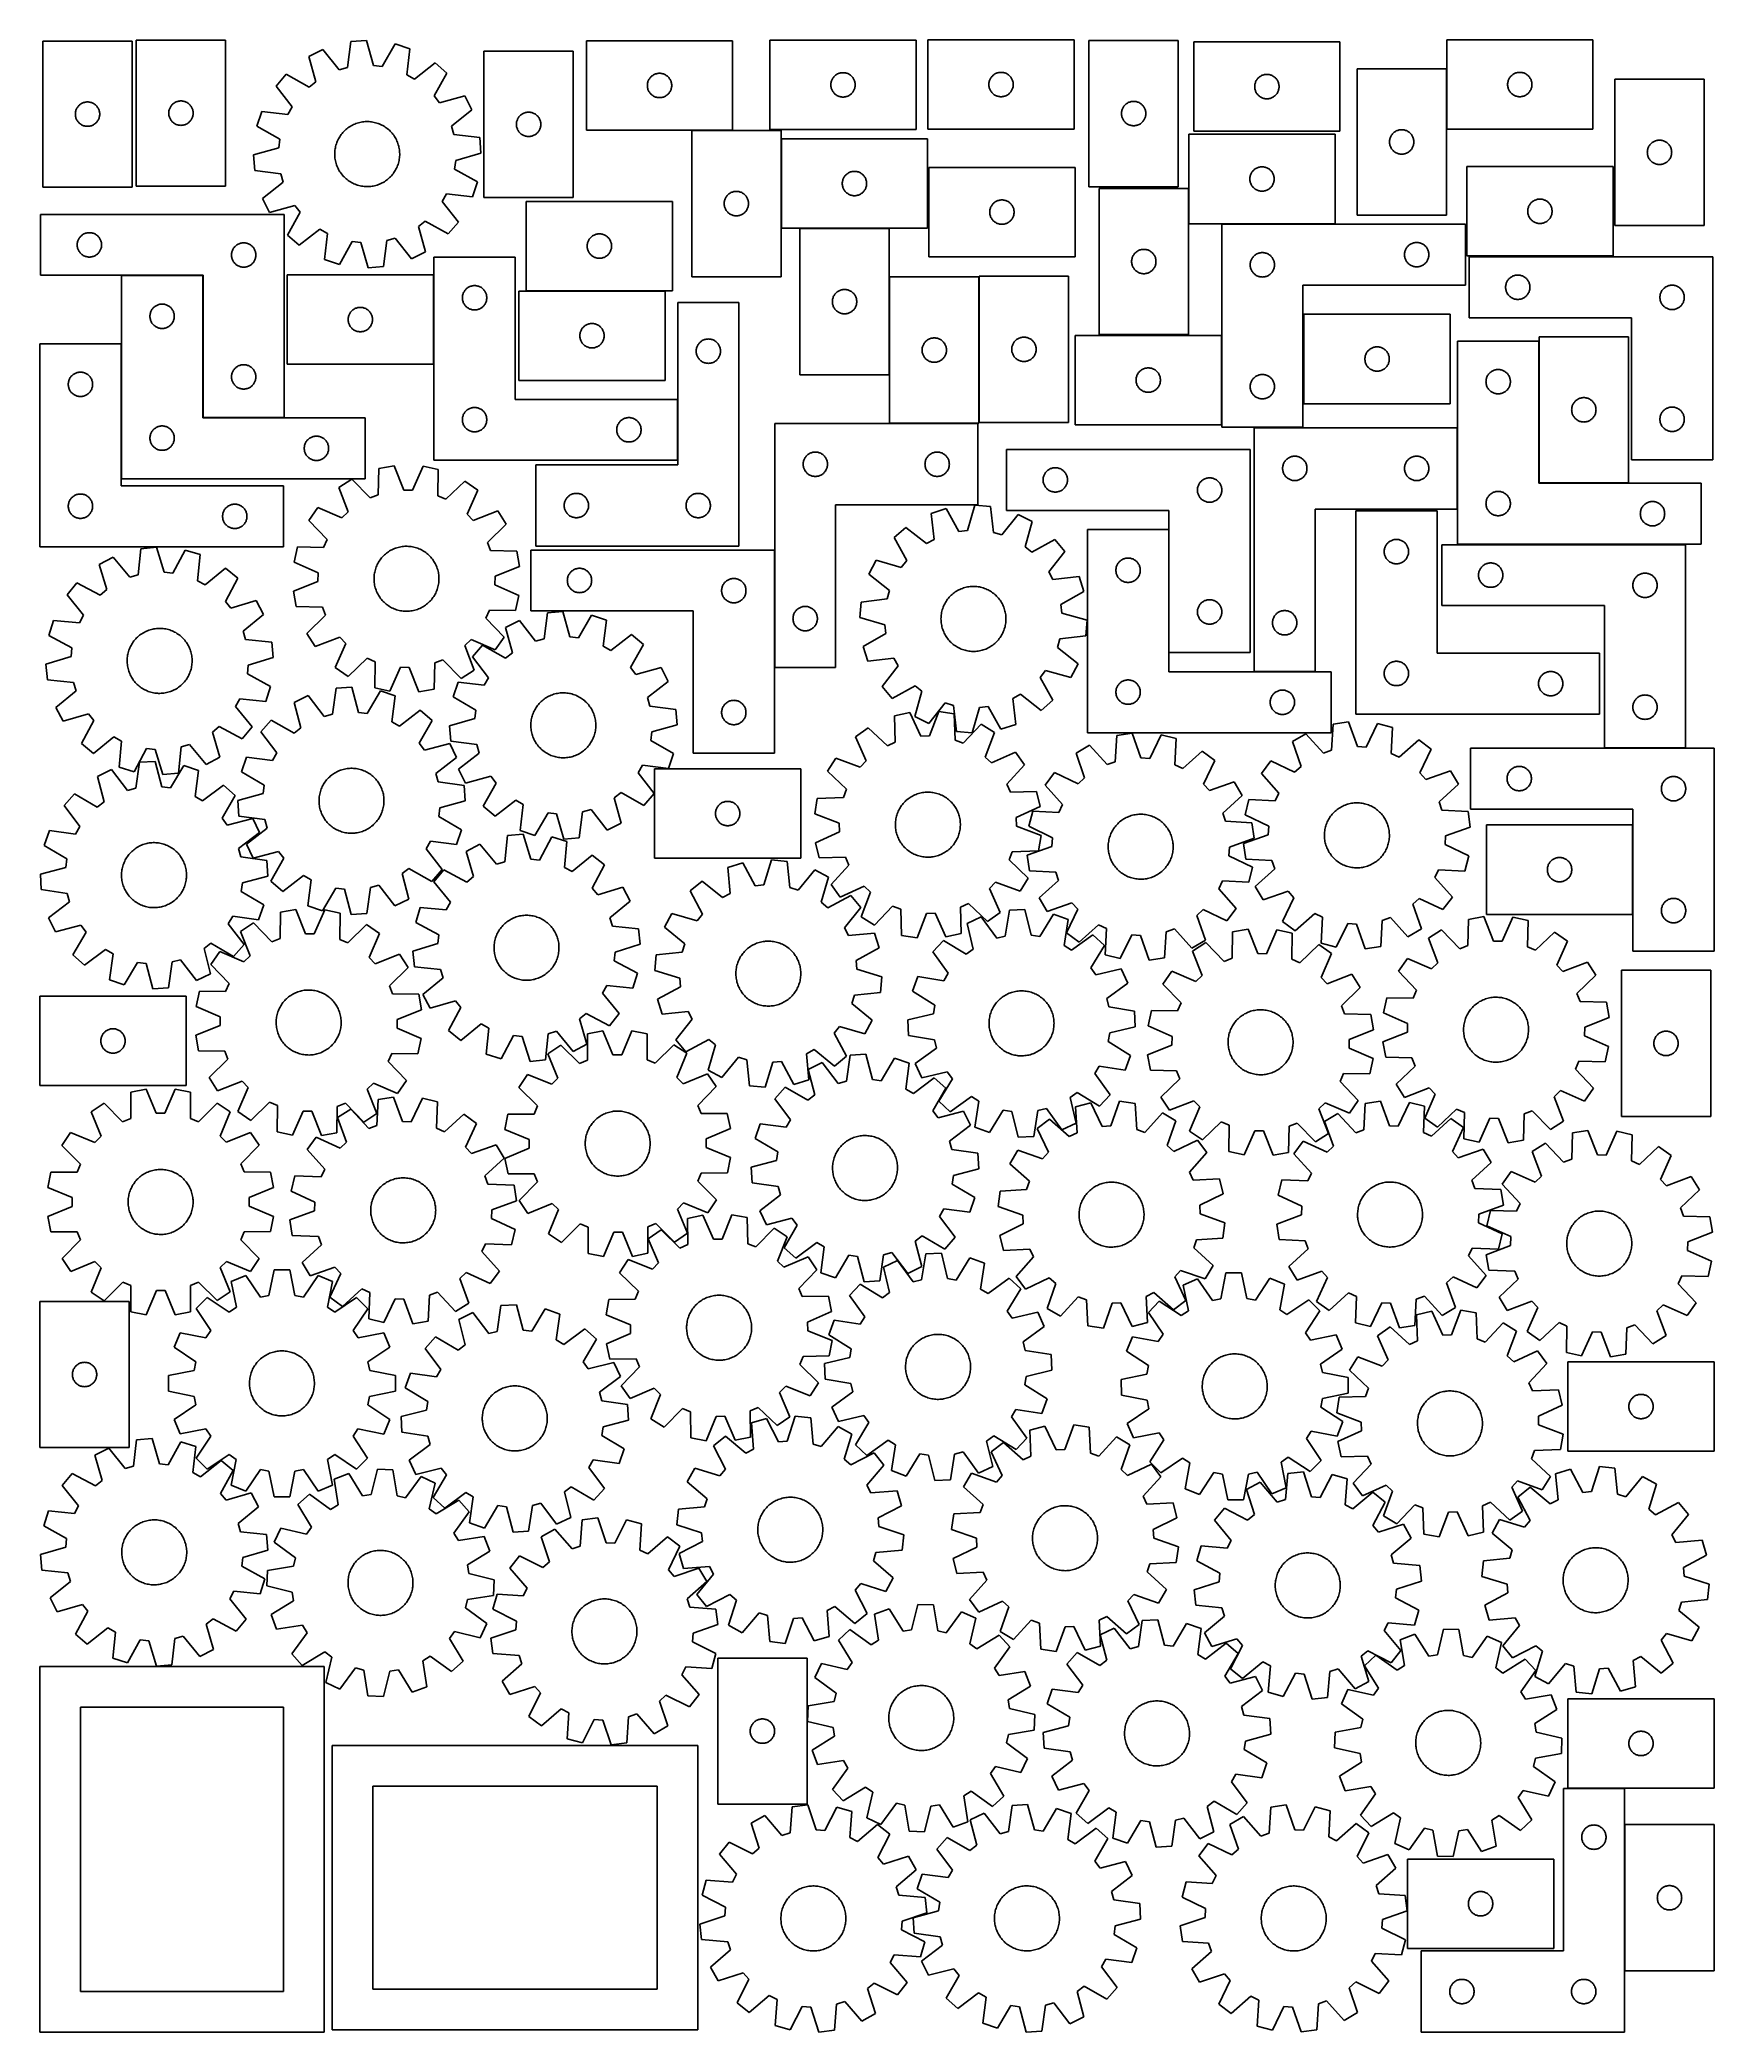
# Model space of a CAD drawing. Header units: millimetres. Extents: x 7 to 1243, y 7 to 1478.
import ezdxf

# ---------------------------------------------------------------- set-up
doc = ezdxf.new("R2010")
doc.units = ezdxf.units.MM
doc.layers.add('COMMON', color=5, linetype='CONTINUOUS', true_color=0x0000ff)
doc.layers.add('CUT', color=7, linetype='CONTINUOUS', true_color=0x000000)

msp = doc.modelspace()

# ---------------------------------------------------------------- linework, layer by layer
at = {"layer": 'COMMON'}
msp.add_line((1183.38675, 832.015689), (1183.38675, 898.015689), dxfattribs=at)
at = {"layer": 'CUT'}
for p, q in [((8.789726, 1476.958557), (8.789726, 1368.958557)), ((74.789726, 1476.958557), (8.789726, 1476.958557)), ((74.789726, 1368.958557), (74.789726, 1476.958557)), ((143.801572, 1477.680728), (77.801572, 1477.680728)), ((77.801572, 1477.680728), (77.801572, 1369.680728)), ((143.801572, 1369.680728), (143.801572, 1477.680728)), ((236.269603, 1476.567165), (233.883227, 1457.338342)), ((247.772284, 1477.446817), (236.269603, 1476.567165)), ((253.05481, 1458.804464), (247.772284, 1477.446817)), ((269.001656, 1474.886469), (259.43838, 1458.03458)), ((279.965376, 1471.297277), (269.001656, 1474.886469)), ((518.361629, 1477.119695), (410.361629, 1477.119695)), ((410.361629, 1477.119695), (410.361629, 1411.119695)), ((518.361629, 1411.119695), (518.361629, 1477.119695)), ((653.910703, 1477.577212), (545.910703, 1477.577212)), ((545.910703, 1477.577212), (545.910703, 1411.577212)), ((653.910703, 1411.577212), (653.910703, 1477.577212)), ((770.667537, 1477.813543), (662.667537, 1477.813543)), ((662.667537, 1477.813543), (662.667537, 1411.813543)), ((770.667537, 1411.813543), (770.667537, 1477.813543)), ((847.609433, 1477.380191), (781.609433, 1477.380191)), ((781.609433, 1477.380191), (781.609433, 1369.380191)), ((847.609433, 1369.380191), (847.609433, 1477.380191)), ((967.051114, 1476.295962), (859.051114, 1476.295962)), ((859.051114, 1476.295962), (859.051114, 1410.295962)), ((967.051114, 1410.295962), (967.051114, 1476.295962)), ((1153.872981, 1477.816717), (1045.872981, 1477.816717)), ((1045.872981, 1477.816717), (1045.872981, 1411.816717)), ((1153.872981, 1411.816717), (1153.872981, 1477.816717)), ((215.676418, 1470.808489), (205.385954, 1465.593911)), ((205.385954, 1465.593911), (210.539782, 1446.915568)), ((227.690955, 1455.606736), (215.676418, 1470.808489)), ((233.883227, 1457.338342), (227.690955, 1455.606736)), ((259.43838, 1458.03458), (253.05481, 1458.804464)), ((277.711674, 1452.052453), (279.965376, 1471.297277)), ((298.598955, 1460.807694), (283.314702, 1448.898286)), ((307.354588, 1453.296079), (298.598955, 1460.807694)), ((334.634575, 1469.405335), (334.634575, 1361.405335)), ((400.634575, 1469.405335), (334.634575, 1469.405335)), ((400.634575, 1361.405335), (400.634575, 1469.405335)), ((188.564082, 1452.392918), (181.052466, 1443.637285)), ((181.052466, 1443.637285), (192.961875, 1428.353031)), ((205.481526, 1442.946093), (188.564082, 1452.392918)), ((210.539782, 1446.915568), (205.481526, 1442.946093)), ((283.314702, 1448.898286), (277.711674, 1452.052453)), ((297.907763, 1436.378634), (307.354588, 1453.296079)), ((455.361629, 1444.119695), (455.380898, 1444.708324)), ((455.380898, 1443.531067), (455.361629, 1444.119695)), ((455.380898, 1444.708324), (455.438625, 1445.294431)), ((455.438625, 1442.94496), (455.380898, 1443.531067)), ((455.438625, 1445.294431), (455.534561, 1445.875508)), ((455.534561, 1442.363883), (455.438625, 1442.94496)), ((455.534561, 1445.875508), (455.668296, 1446.449067)), ((455.668296, 1441.790324), (455.534561, 1442.363883)), ((455.668296, 1446.449067), (455.839258, 1447.012651)), ((455.839258, 1447.012651), (456.046713, 1447.563846)), ((456.046713, 1447.563846), (456.289774, 1448.100294)), ((456.289774, 1448.100294), (456.5674, 1448.619695)), ((456.5674, 1448.619695), (456.878402, 1449.119828)), ((456.878402, 1449.119828), (457.221449, 1449.598548)), ((457.221449, 1449.598548), (457.59507, 1450.053808)), ((457.59507, 1450.053808), (457.997668, 1450.483657)), ((457.997668, 1450.483657), (458.427516, 1450.886254)), ((458.427516, 1450.886254), (458.882776, 1451.259876)), ((458.882776, 1451.259876), (459.361497, 1451.602922)), ((459.361497, 1451.602922), (459.861629, 1451.913924)), ((459.861629, 1451.913924), (460.38103, 1452.19155)), ((460.38103, 1452.19155), (460.917478, 1452.434611)), ((460.917478, 1452.434611), (461.468673, 1452.642067)), ((461.468673, 1452.642067), (462.032257, 1452.813028)), ((462.032257, 1452.813028), (462.605816, 1452.946763)), ((462.605816, 1452.946763), (463.186893, 1453.042699)), ((463.186893, 1453.042699), (463.773001, 1453.100426)), ((463.773001, 1453.100426), (464.361629, 1453.119695)), ((464.361629, 1453.119695), (464.950257, 1453.100426)), ((464.950257, 1453.100426), (465.536364, 1453.042699)), ((465.536364, 1453.042699), (466.117442, 1452.946763)), ((466.117442, 1452.946763), (466.691, 1452.813028)), ((466.691, 1452.813028), (467.254584, 1452.642067)), ((467.254584, 1452.642067), (467.80578, 1452.434611)), ((467.80578, 1452.434611), (468.342227, 1452.19155)), ((468.342227, 1452.19155), (468.861629, 1451.913924)), ((468.861629, 1451.913924), (469.361761, 1451.602922)), ((469.361761, 1451.602922), (469.840482, 1451.259876)), ((469.840482, 1451.259876), (470.295741, 1450.886254)), ((470.295741, 1450.886254), (470.72559, 1450.483657)), ((470.72559, 1450.483657), (471.128187, 1450.053808)), ((471.128187, 1450.053808), (471.501809, 1449.598548)), ((471.501809, 1449.598548), (471.844855, 1449.119828)), ((471.844855, 1449.119828), (472.155857, 1448.619695)), ((472.155857, 1448.619695), (472.433483, 1448.100294)), ((472.433483, 1448.100294), (472.676544, 1447.563846)), ((472.676544, 1447.563846), (472.884, 1447.012651)), ((472.884, 1447.012651), (473.054961, 1446.449067)), ((473.054961, 1446.449067), (473.188696, 1445.875508)), ((473.188696, 1442.363883), (473.054961, 1441.790324)), ((473.188696, 1445.875508), (473.284632, 1445.294431)), ((473.284632, 1442.94496), (473.188696, 1442.363883)), ((473.284632, 1445.294431), (473.342359, 1444.708324)), ((473.342359, 1443.531067), (473.284632, 1442.94496)), ((473.342359, 1444.708324), (473.361629, 1444.119695)), ((473.361629, 1444.119695), (473.342359, 1443.531067)), ((590.910703, 1444.577212), (590.929972, 1445.16584)), ((590.929972, 1443.988584), (590.910703, 1444.577212)), ((590.929972, 1445.16584), (590.987699, 1445.751948)), ((590.987699, 1443.402476), (590.929972, 1443.988584)), ((590.987699, 1445.751948), (591.083635, 1446.333025)), ((591.083635, 1442.821399), (590.987699, 1443.402476)), ((591.083635, 1446.333025), (591.21737, 1446.906583)), ((591.21737, 1442.247841), (591.083635, 1442.821399)), ((591.21737, 1446.906583), (591.388332, 1447.470167)), ((591.388332, 1441.684257), (591.21737, 1442.247841)), ((591.388332, 1447.470167), (591.595787, 1448.021363)), ((591.595787, 1448.021363), (591.838848, 1448.55781)), ((591.838848, 1448.55781), (592.116474, 1449.077212)), ((592.116474, 1449.077212), (592.427476, 1449.577344)), ((592.427476, 1449.577344), (592.770523, 1450.056065)), ((592.770523, 1450.056065), (593.144145, 1450.511324)), ((593.144145, 1450.511324), (593.546742, 1450.941173)), ((593.546742, 1450.941173), (593.97659, 1451.34377)), ((593.97659, 1451.34377), (594.43185, 1451.717392)), ((594.43185, 1451.717392), (594.910571, 1452.060439)), ((594.910571, 1452.060439), (595.410703, 1452.371441)), ((595.410703, 1452.371441), (595.930105, 1452.649067)), ((595.930105, 1452.649067), (596.466552, 1452.892128)), ((596.466552, 1452.892128), (597.017748, 1453.099583)), ((597.017748, 1453.099583), (597.581331, 1453.270544)), ((597.581331, 1453.270544), (598.15489, 1453.40428)), ((598.15489, 1453.40428), (598.735967, 1453.500216)), ((598.735967, 1453.500216), (599.322075, 1453.557942)), ((599.322075, 1453.557942), (599.910703, 1453.577212)), ((599.910703, 1453.577212), (600.499331, 1453.557942)), ((600.499331, 1453.557942), (601.085439, 1453.500216)), ((601.085439, 1453.500216), (601.666516, 1453.40428)), ((601.666516, 1453.40428), (602.240074, 1453.270544)), ((602.240074, 1453.270544), (602.803658, 1453.099583)), ((602.803658, 1453.099583), (603.354854, 1452.892128)), ((603.354854, 1452.892128), (603.891301, 1452.649067)), ((603.891301, 1452.649067), (604.410703, 1452.371441)), ((604.410703, 1452.371441), (604.910835, 1452.060439)), ((604.910835, 1452.060439), (605.389556, 1451.717392)), ((605.389556, 1451.717392), (605.844815, 1451.34377)), ((605.844815, 1451.34377), (606.274664, 1450.941173)), ((606.274664, 1450.941173), (606.677261, 1450.511324)), ((606.677261, 1450.511324), (607.050883, 1450.056065)), ((607.050883, 1450.056065), (607.393929, 1449.577344)), ((607.393929, 1449.577344), (607.704931, 1449.077212)), ((607.704931, 1449.077212), (607.982557, 1448.55781)), ((607.982557, 1448.55781), (608.225619, 1448.021363)), ((608.225619, 1448.021363), (608.433074, 1447.470167)), ((608.433074, 1447.470167), (608.604035, 1446.906583)), ((608.604035, 1442.247841), (608.433074, 1441.684257)), ((608.604035, 1446.906583), (608.73777, 1446.333025)), ((608.73777, 1442.821399), (608.604035, 1442.247841)), ((608.73777, 1446.333025), (608.833707, 1445.751948)), ((608.833707, 1443.402476), (608.73777, 1442.821399)), ((608.833707, 1445.751948), (608.891433, 1445.16584)), ((608.891433, 1443.988584), (608.833707, 1443.402476)), ((608.891433, 1445.16584), (608.910703, 1444.577212)), ((608.910703, 1444.577212), (608.891433, 1443.988584)), ((707.667537, 1444.813543), (707.686807, 1445.402171)), ((707.686807, 1444.224915), (707.667537, 1444.813543)), ((707.686807, 1445.402171), (707.744533, 1445.988279)), ((707.744533, 1443.638807), (707.686807, 1444.224915)), ((707.744533, 1445.988279), (707.840469, 1446.569356)), ((707.840469, 1443.05773), (707.744533, 1443.638807)), ((707.840469, 1446.569356), (707.974204, 1447.142915)), ((707.974204, 1442.484172), (707.840469, 1443.05773)), ((707.974204, 1447.142915), (708.145166, 1447.706498)), ((708.145166, 1441.920588), (707.974204, 1442.484172)), ((708.145166, 1447.706498), (708.352621, 1448.257694)), ((708.352621, 1441.369392), (708.145166, 1441.920588)), ((708.352621, 1448.257694), (708.595682, 1448.794141)), ((708.595682, 1448.794141), (708.873308, 1449.313543)), ((708.873308, 1449.313543), (709.18431, 1449.813675)), ((709.18431, 1449.813675), (709.527357, 1450.292396)), ((709.527357, 1450.292396), (709.900979, 1450.747655)), ((709.900979, 1450.747655), (710.303576, 1451.177504)), ((710.303576, 1451.177504), (710.733425, 1451.580101)), ((710.733425, 1451.580101), (711.188684, 1451.953723)), ((711.188684, 1451.953723), (711.667405, 1452.29677)), ((711.667405, 1452.29677), (712.167537, 1452.607772)), ((712.167537, 1452.607772), (712.686939, 1452.885398)), ((712.686939, 1452.885398), (713.223386, 1453.128459)), ((713.223386, 1453.128459), (713.774582, 1453.335914)), ((713.774582, 1453.335914), (714.338165, 1453.506876)), ((714.338165, 1453.506876), (714.911724, 1453.640611)), ((714.911724, 1453.640611), (715.492801, 1453.736547)), ((715.492801, 1453.736547), (716.078909, 1453.794273)), ((716.078909, 1453.794273), (716.667537, 1453.813543)), ((716.667537, 1453.813543), (717.256165, 1453.794273)), ((717.256165, 1453.794273), (717.842273, 1453.736547)), ((717.842273, 1453.736547), (718.42335, 1453.640611)), ((718.42335, 1453.640611), (718.996908, 1453.506876)), ((718.996908, 1453.506876), (719.560492, 1453.335914)), ((719.560492, 1453.335914), (720.111688, 1453.128459)), ((720.111688, 1453.128459), (720.648135, 1452.885398)), ((720.648135, 1452.885398), (721.167537, 1452.607772)), ((721.167537, 1452.607772), (721.667669, 1452.29677)), ((721.667669, 1452.29677), (722.14639, 1451.953723)), ((722.14639, 1451.953723), (722.601649, 1451.580101)), ((722.601649, 1451.580101), (723.031498, 1451.177504)), ((723.031498, 1451.177504), (723.434095, 1450.747655)), ((723.434095, 1450.747655), (723.807717, 1450.292396)), ((723.807717, 1450.292396), (724.150763, 1449.813675)), ((724.150763, 1449.813675), (724.461766, 1449.313543)), ((724.461766, 1449.313543), (724.739392, 1448.794141)), ((724.739392, 1448.794141), (724.982453, 1448.257694)), ((724.982453, 1448.257694), (725.189908, 1447.706498)), ((725.189908, 1441.920588), (724.982453, 1441.369392)), ((725.189908, 1447.706498), (725.360869, 1447.142915)), ((725.360869, 1442.484172), (725.189908, 1441.920588)), ((725.360869, 1447.142915), (725.494604, 1446.569356)), ((725.494604, 1443.05773), (725.360869, 1442.484172)), ((725.494604, 1446.569356), (725.590541, 1445.988279)), ((725.590541, 1443.638807), (725.494604, 1443.05773)), ((725.590541, 1445.988279), (725.648267, 1445.402171)), ((725.648267, 1444.224915), (725.590541, 1443.638807)), ((725.648267, 1445.402171), (725.667537, 1444.813543)), ((725.667537, 1444.813543), (725.648267, 1444.224915)), ((904.051114, 1443.295962), (904.070384, 1443.88459)), ((904.070384, 1442.707334), (904.051114, 1443.295962)), ((904.070384, 1443.88459), (904.12811, 1444.470698)), ((904.12811, 1442.121226), (904.070384, 1442.707334)), ((904.12811, 1444.470698), (904.224047, 1445.051775)), ((904.224047, 1441.540149), (904.12811, 1442.121226)), ((904.224047, 1445.051775), (904.357782, 1445.625333)), ((904.357782, 1445.625333), (904.528743, 1446.188917)), ((904.528743, 1446.188917), (904.736198, 1446.740113)), ((904.736198, 1446.740113), (904.979259, 1447.27656)), ((904.979259, 1447.27656), (905.256886, 1447.795962)), ((905.256886, 1447.795962), (905.567888, 1448.296094)), ((905.567888, 1448.296094), (905.910934, 1448.774815)), ((905.910934, 1448.774815), (906.284556, 1449.230074)), ((906.284556, 1449.230074), (906.687153, 1449.659923)), ((906.687153, 1449.659923), (907.117002, 1450.06252)), ((907.117002, 1450.06252), (907.572261, 1450.436142)), ((907.572261, 1450.436142), (908.050982, 1450.779189)), ((908.050982, 1450.779189), (908.551114, 1451.090191)), ((908.551114, 1451.090191), (909.070516, 1451.367817)), ((909.070516, 1451.367817), (909.606963, 1451.610878)), ((909.606963, 1451.610878), (910.158159, 1451.818333)), ((910.158159, 1451.818333), (910.721743, 1451.989294)), ((910.721743, 1451.989294), (911.295301, 1452.12303)), ((911.295301, 1452.12303), (911.876378, 1452.218966)), ((911.876378, 1452.218966), (912.462486, 1452.276692)), ((912.462486, 1452.276692), (913.051114, 1452.295962)), ((913.051114, 1452.295962), (913.639742, 1452.276692)), ((913.639742, 1452.276692), (914.22585, 1452.218966)), ((914.22585, 1452.218966), (914.806927, 1452.12303)), ((914.806927, 1452.12303), (915.380486, 1451.989294)), ((915.380486, 1451.989294), (915.944069, 1451.818333)), ((915.944069, 1451.818333), (916.495265, 1451.610878)), ((916.495265, 1451.610878), (917.031712, 1451.367817)), ((917.031712, 1451.367817), (917.551114, 1451.090191)), ((917.551114, 1451.090191), (918.051246, 1450.779189)), ((918.051246, 1450.779189), (918.529967, 1450.436142)), ((918.529967, 1450.436142), (918.985226, 1450.06252)), ((918.985226, 1450.06252), (919.415075, 1449.659923)), ((919.415075, 1449.659923), (919.817672, 1449.230074)), ((919.817672, 1449.230074), (920.191294, 1448.774815)), ((920.191294, 1448.774815), (920.534341, 1448.296094)), ((920.534341, 1448.296094), (920.845343, 1447.795962)), ((920.845343, 1447.795962), (921.122969, 1447.27656)), ((921.122969, 1447.27656), (921.36603, 1446.740113)), ((921.36603, 1446.740113), (921.573485, 1446.188917)), ((921.573485, 1446.188917), (921.744447, 1445.625333)), ((921.744447, 1445.625333), (921.878182, 1445.051775)), ((921.878182, 1445.051775), (921.974118, 1444.470698)), ((921.974118, 1442.121226), (921.878182, 1441.540149)), ((921.974118, 1444.470698), (922.031844, 1443.88459)), ((922.031844, 1442.707334), (921.974118, 1442.121226)), ((922.031844, 1443.88459), (922.051114, 1443.295962)), ((922.051114, 1443.295962), (922.031844, 1442.707334)), ((1045.634228, 1456.432926), (979.634228, 1456.432926)), ((979.634228, 1456.432926), (979.634228, 1348.432926)), ((1045.634228, 1348.432926), (1045.634228, 1456.432926)), ((1090.872981, 1444.816717), (1090.892251, 1445.405345)), ((1090.892251, 1444.228089), (1090.872981, 1444.816717)), ((1090.892251, 1445.405345), (1090.949977, 1445.991453)), ((1090.949977, 1443.641981), (1090.892251, 1444.228089)), ((1090.949977, 1445.991453), (1091.045914, 1446.57253)), ((1091.045914, 1443.060904), (1090.949977, 1443.641981)), ((1091.045914, 1446.57253), (1091.179649, 1447.146088)), ((1091.179649, 1442.487346), (1091.045914, 1443.060904)), ((1091.179649, 1447.146088), (1091.35061, 1447.709672)), ((1091.35061, 1441.923762), (1091.179649, 1442.487346)), ((1091.35061, 1447.709672), (1091.558065, 1448.260868)), ((1091.558065, 1441.372566), (1091.35061, 1441.923762)), ((1091.558065, 1448.260868), (1091.801127, 1448.797315)), ((1091.801127, 1448.797315), (1092.078753, 1449.316717)), ((1092.078753, 1449.316717), (1092.389755, 1449.816849)), ((1092.389755, 1449.816849), (1092.732801, 1450.29557)), ((1092.732801, 1450.29557), (1093.106423, 1450.750829)), ((1093.106423, 1450.750829), (1093.50902, 1451.180678)), ((1093.50902, 1451.180678), (1093.938869, 1451.583275)), ((1093.938869, 1451.583275), (1094.394128, 1451.956897)), ((1094.394128, 1451.956897), (1094.872849, 1452.299943)), ((1094.872849, 1452.299943), (1095.372981, 1452.610946)), ((1095.372981, 1452.610946), (1095.892383, 1452.888572)), ((1095.892383, 1452.888572), (1096.42883, 1453.131633)), ((1096.42883, 1453.131633), (1096.980026, 1453.339088)), ((1096.980026, 1453.339088), (1097.54361, 1453.510049)), ((1097.54361, 1453.510049), (1098.117168, 1453.643784)), ((1098.117168, 1453.643784), (1098.698245, 1453.739721)), ((1098.698245, 1453.739721), (1099.284353, 1453.797447)), ((1099.284353, 1453.797447), (1099.872981, 1453.816717)), ((1099.872981, 1453.816717), (1100.461609, 1453.797447)), ((1100.461609, 1453.797447), (1101.047717, 1453.739721)), ((1101.047717, 1453.739721), (1101.628794, 1453.643784)), ((1101.628794, 1453.643784), (1102.202353, 1453.510049)), ((1102.202353, 1453.510049), (1102.765936, 1453.339088)), ((1102.765936, 1453.339088), (1103.317132, 1453.131633)), ((1103.317132, 1453.131633), (1103.853579, 1452.888572)), ((1103.853579, 1452.888572), (1104.372981, 1452.610946)), ((1104.372981, 1452.610946), (1104.873113, 1452.299943)), ((1104.873113, 1452.299943), (1105.351834, 1451.956897)), ((1105.351834, 1451.956897), (1105.807094, 1451.583275)), ((1105.807094, 1451.583275), (1106.236942, 1451.180678)), ((1106.236942, 1451.180678), (1106.639539, 1450.750829)), ((1106.639539, 1450.750829), (1107.013161, 1450.29557)), ((1107.013161, 1450.29557), (1107.356208, 1449.816849)), ((1107.356208, 1449.816849), (1107.66721, 1449.316717)), ((1107.66721, 1449.316717), (1107.944836, 1448.797315)), ((1107.944836, 1448.797315), (1108.187897, 1448.260868)), ((1108.187897, 1448.260868), (1108.395352, 1447.709672)), ((1108.395352, 1441.923762), (1108.187897, 1441.372566)), ((1108.395352, 1447.709672), (1108.566314, 1447.146088)), ((1108.566314, 1442.487346), (1108.395352, 1441.923762)), ((1108.566314, 1447.146088), (1108.700049, 1446.57253)), ((1108.700049, 1443.060904), (1108.566314, 1442.487346)), ((1108.700049, 1446.57253), (1108.795985, 1445.991453)), ((1108.795985, 1443.641981), (1108.700049, 1443.060904)), ((1108.795985, 1445.991453), (1108.853712, 1445.405345)), ((1108.853712, 1444.228089), (1108.795985, 1443.641981)), ((1108.853712, 1445.405345), (1108.872981, 1444.816717)), ((1108.872981, 1444.816717), (1108.853712, 1444.228089)), ((1236.100983, 1448.744937), (1170.100983, 1448.744937)), ((1170.100983, 1448.744937), (1170.100983, 1340.744937)), ((1236.100983, 1340.744937), (1236.100983, 1448.744937)), ((33.717871, 1426.939156), (33.995497, 1427.458557)), ((33.995497, 1427.458557), (34.306499, 1427.95869)), ((34.306499, 1427.95869), (34.649546, 1428.43741)), ((34.649546, 1428.43741), (35.023168, 1428.89267)), ((35.023168, 1428.89267), (35.425765, 1429.322518)), ((35.425765, 1429.322518), (35.855614, 1429.725116)), ((35.855614, 1429.725116), (36.310873, 1430.098737)), ((36.310873, 1430.098737), (36.789594, 1430.441784)), ((36.789594, 1430.441784), (37.289726, 1430.752786)), ((37.289726, 1430.752786), (37.809128, 1431.030412)), ((37.809128, 1431.030412), (38.345575, 1431.273473)), ((38.345575, 1431.273473), (38.896771, 1431.480929)), ((38.896771, 1431.480929), (39.460355, 1431.65189)), ((39.460355, 1431.65189), (40.033913, 1431.785625)), ((40.033913, 1431.785625), (40.61499, 1431.881561)), ((40.61499, 1431.881561), (41.201098, 1431.939288)), ((41.201098, 1431.939288), (41.789726, 1431.958557)), ((41.789726, 1431.958557), (42.378354, 1431.939288)), ((42.378354, 1431.939288), (42.964462, 1431.881561)), ((42.964462, 1431.881561), (43.545539, 1431.785625)), ((43.545539, 1431.785625), (44.119097, 1431.65189)), ((44.119097, 1431.65189), (44.682681, 1431.480929)), ((44.682681, 1431.480929), (45.233877, 1431.273473)), ((45.233877, 1431.273473), (45.770324, 1431.030412)), ((45.770324, 1431.030412), (46.289726, 1430.752786)), ((46.289726, 1430.752786), (46.789858, 1430.441784)), ((46.789858, 1430.441784), (47.268579, 1430.098737)), ((47.268579, 1430.098737), (47.723838, 1429.725116)), ((47.723838, 1429.725116), (48.153687, 1429.322518)), ((48.153687, 1429.322518), (48.556284, 1428.89267)), ((48.556284, 1428.89267), (48.929906, 1428.43741)), ((48.929906, 1428.43741), (49.272952, 1427.95869)), ((49.272952, 1427.95869), (49.583955, 1427.458557)), ((49.583955, 1427.458557), (49.861581, 1426.939156)), ((102.486656, 1427.124879), (102.729717, 1427.661326)), ((102.729717, 1427.661326), (103.007343, 1428.180728)), ((103.007343, 1428.180728), (103.318345, 1428.68086)), ((103.318345, 1428.68086), (103.661391, 1429.159581)), ((103.661391, 1429.159581), (104.035013, 1429.614841)), ((104.035013, 1429.614841), (104.43761, 1430.044689)), ((104.43761, 1430.044689), (104.867459, 1430.447287)), ((104.867459, 1430.447287), (105.322719, 1430.820908)), ((105.322719, 1430.820908), (105.801439, 1431.163955)), ((105.801439, 1431.163955), (106.301572, 1431.474957)), ((106.301572, 1431.474957), (106.820973, 1431.752583)), ((106.820973, 1431.752583), (107.357421, 1431.995644)), ((107.357421, 1431.995644), (107.908616, 1432.203099)), ((107.908616, 1432.203099), (108.4722, 1432.374061)), ((108.4722, 1432.374061), (109.045759, 1432.507796)), ((109.045759, 1432.507796), (109.626836, 1432.603732)), ((109.626836, 1432.603732), (110.212943, 1432.661459)), ((110.212943, 1432.661459), (110.801572, 1432.680728)), ((110.801572, 1432.680728), (111.3902, 1432.661459)), ((111.3902, 1432.661459), (111.976307, 1432.603732)), ((111.976307, 1432.603732), (112.557384, 1432.507796)), ((112.557384, 1432.507796), (113.130943, 1432.374061)), ((113.130943, 1432.374061), (113.694527, 1432.203099)), ((113.694527, 1432.203099), (114.245722, 1431.995644)), ((114.245722, 1431.995644), (114.78217, 1431.752583)), ((114.78217, 1431.752583), (115.301572, 1431.474957)), ((115.301572, 1431.474957), (115.801704, 1431.163955)), ((115.801704, 1431.163955), (116.280424, 1430.820908)), ((116.280424, 1430.820908), (116.735684, 1430.447287)), ((116.735684, 1430.447287), (117.165533, 1430.044689)), ((117.165533, 1430.044689), (117.56813, 1429.614841)), ((117.56813, 1429.614841), (117.941752, 1429.159581)), ((117.941752, 1429.159581), (118.284798, 1428.68086)), ((118.284798, 1428.68086), (118.5958, 1428.180728)), ((118.5958, 1428.180728), (118.873426, 1427.661326)), ((118.873426, 1427.661326), (119.116487, 1427.124879)), ((192.961875, 1428.353031), (189.807708, 1422.750004)), ((301.877238, 1431.320378), (297.907763, 1436.378634)), ((320.555581, 1436.474206), (301.877238, 1431.320378)), ((325.770159, 1426.183743), (320.555581, 1436.474206)), ((455.839258, 1441.22674), (455.668296, 1441.790324)), ((456.046713, 1440.675545), (455.839258, 1441.22674)), ((456.289774, 1440.139097), (456.046713, 1440.675545)), ((456.5674, 1439.619695), (456.289774, 1440.139097)), ((456.878402, 1439.119563), (456.5674, 1439.619695)), ((457.221449, 1438.640843), (456.878402, 1439.119563)), ((457.59507, 1438.185583), (457.221449, 1438.640843)), ((457.997668, 1437.755734), (457.59507, 1438.185583)), ((458.427516, 1437.353137), (457.997668, 1437.755734)), ((458.882776, 1436.979515), (458.427516, 1437.353137)), ((459.361497, 1436.636469), (458.882776, 1436.979515)), ((459.861629, 1436.325467), (459.361497, 1436.636469)), ((460.38103, 1436.047841), (459.861629, 1436.325467)), ((460.917478, 1435.80478), (460.38103, 1436.047841)), ((461.468673, 1435.597324), (460.917478, 1435.80478)), ((462.032257, 1435.426363), (461.468673, 1435.597324)), ((462.605816, 1435.292628), (462.032257, 1435.426363)), ((463.186893, 1435.196692), (462.605816, 1435.292628)), ((463.773001, 1435.138965), (463.186893, 1435.196692)), ((464.361629, 1435.119695), (463.773001, 1435.138965)), ((464.950257, 1435.138965), (464.361629, 1435.119695)), ((465.536364, 1435.196692), (464.950257, 1435.138965)), ((466.117442, 1435.292628), (465.536364, 1435.196692)), ((466.691, 1435.426363), (466.117442, 1435.292628)), ((467.254584, 1435.597324), (466.691, 1435.426363)), ((467.80578, 1435.80478), (467.254584, 1435.597324)), ((468.342227, 1436.047841), (467.80578, 1435.80478)), ((468.861629, 1436.325467), (468.342227, 1436.047841)), ((469.361761, 1436.636469), (468.861629, 1436.325467)), ((469.840482, 1436.979515), (469.361761, 1436.636469)), ((470.295741, 1437.353137), (469.840482, 1436.979515)), ((470.72559, 1437.755734), (470.295741, 1437.353137)), ((471.128187, 1438.185583), (470.72559, 1437.755734)), ((471.501809, 1438.640843), (471.128187, 1438.185583)), ((471.844855, 1439.119563), (471.501809, 1438.640843)), ((472.155857, 1439.619695), (471.844855, 1439.119563)), ((472.433483, 1440.139097), (472.155857, 1439.619695)), ((472.676544, 1440.675545), (472.433483, 1440.139097)), ((472.884, 1441.22674), (472.676544, 1440.675545)), ((473.054961, 1441.790324), (472.884, 1441.22674)), ((591.595787, 1441.133061), (591.388332, 1441.684257)), ((591.838848, 1440.596614), (591.595787, 1441.133061)), ((592.116474, 1440.077212), (591.838848, 1440.596614)), ((592.427476, 1439.57708), (592.116474, 1440.077212)), ((592.770523, 1439.098359), (592.427476, 1439.57708)), ((593.144145, 1438.6431), (592.770523, 1439.098359)), ((593.546742, 1438.213251), (593.144145, 1438.6431)), ((593.97659, 1437.810654), (593.546742, 1438.213251)), ((594.43185, 1437.437032), (593.97659, 1437.810654)), ((594.910571, 1437.093985), (594.43185, 1437.437032)), ((595.410703, 1436.782983), (594.910571, 1437.093985)), ((595.930105, 1436.505357), (595.410703, 1436.782983)), ((596.466552, 1436.262296), (595.930105, 1436.505357)), ((597.017748, 1436.054841), (596.466552, 1436.262296)), ((597.581331, 1435.88388), (597.017748, 1436.054841)), ((598.15489, 1435.750144), (597.581331, 1435.88388)), ((598.735967, 1435.654208), (598.15489, 1435.750144)), ((599.322075, 1435.596482), (598.735967, 1435.654208)), ((599.910703, 1435.577212), (599.322075, 1435.596482)), ((600.499331, 1435.596482), (599.910703, 1435.577212)), ((601.085439, 1435.654208), (600.499331, 1435.596482)), ((601.666516, 1435.750144), (601.085439, 1435.654208)), ((602.240074, 1435.88388), (601.666516, 1435.750144)), ((602.803658, 1436.054841), (602.240074, 1435.88388)), ((603.354854, 1436.262296), (602.803658, 1436.054841)), ((603.891301, 1436.505357), (603.354854, 1436.262296)), ((604.410703, 1436.782983), (603.891301, 1436.505357)), ((604.910835, 1437.093985), (604.410703, 1436.782983)), ((605.389556, 1437.437032), (604.910835, 1437.093985)), ((605.844815, 1437.810654), (605.389556, 1437.437032)), ((606.274664, 1438.213251), (605.844815, 1437.810654)), ((606.677261, 1438.6431), (606.274664, 1438.213251)), ((607.050883, 1439.098359), (606.677261, 1438.6431)), ((607.393929, 1439.57708), (607.050883, 1439.098359)), ((607.704931, 1440.077212), (607.393929, 1439.57708)), ((607.982557, 1440.596614), (607.704931, 1440.077212)), ((608.225619, 1441.133061), (607.982557, 1440.596614)), ((608.433074, 1441.684257), (608.225619, 1441.133061)), ((708.595682, 1440.832945), (708.352621, 1441.369392)), ((708.873308, 1440.313543), (708.595682, 1440.832945)), ((709.18431, 1439.813411), (708.873308, 1440.313543)), ((709.527357, 1439.33469), (709.18431, 1439.813411)), ((709.900979, 1438.879431), (709.527357, 1439.33469)), ((710.303576, 1438.449582), (709.900979, 1438.879431)), ((710.733425, 1438.046985), (710.303576, 1438.449582)), ((711.188684, 1437.673363), (710.733425, 1438.046985)), ((711.667405, 1437.330317), (711.188684, 1437.673363)), ((712.167537, 1437.019315), (711.667405, 1437.330317)), ((712.686939, 1436.741688), (712.167537, 1437.019315)), ((713.223386, 1436.498627), (712.686939, 1436.741688)), ((713.774582, 1436.291172), (713.223386, 1436.498627)), ((714.338165, 1436.120211), (713.774582, 1436.291172)), ((714.911724, 1435.986476), (714.338165, 1436.120211)), ((715.492801, 1435.890539), (714.911724, 1435.986476)), ((716.078909, 1435.832813), (715.492801, 1435.890539)), ((716.667537, 1435.813543), (716.078909, 1435.832813)), ((717.256165, 1435.832813), (716.667537, 1435.813543)), ((717.842273, 1435.890539), (717.256165, 1435.832813)), ((718.42335, 1435.986476), (717.842273, 1435.890539)), ((718.996908, 1436.120211), (718.42335, 1435.986476)), ((719.560492, 1436.291172), (718.996908, 1436.120211)), ((720.111688, 1436.498627), (719.560492, 1436.291172)), ((720.648135, 1436.741688), (720.111688, 1436.498627)), ((721.167537, 1437.019315), (720.648135, 1436.741688)), ((721.667669, 1437.330317), (721.167537, 1437.019315)), ((722.14639, 1437.673363), (721.667669, 1437.330317)), ((722.601649, 1438.046985), (722.14639, 1437.673363)), ((723.031498, 1438.449582), (722.601649, 1438.046985)), ((723.434095, 1438.879431), (723.031498, 1438.449582)), ((723.807717, 1439.33469), (723.434095, 1438.879431)), ((724.150763, 1439.813411), (723.807717, 1439.33469)), ((724.461766, 1440.313543), (724.150763, 1439.813411)), ((724.739392, 1440.832945), (724.461766, 1440.313543)), ((724.982453, 1441.369392), (724.739392, 1440.832945)), ((806.294517, 1426.824342), (806.537578, 1427.360789)), ((806.537578, 1427.360789), (806.815204, 1427.880191)), ((806.815204, 1427.880191), (807.126206, 1428.380323)), ((807.126206, 1428.380323), (807.469253, 1428.859044)), ((807.469253, 1428.859044), (807.842875, 1429.314304)), ((807.842875, 1429.314304), (808.245472, 1429.744152)), ((808.245472, 1429.744152), (808.675321, 1430.146749)), ((808.675321, 1430.146749), (809.13058, 1430.520371)), ((809.13058, 1430.520371), (809.609301, 1430.863418)), ((809.609301, 1430.863418), (810.109433, 1431.17442)), ((810.109433, 1431.17442), (810.628835, 1431.452046)), ((810.628835, 1431.452046), (811.165282, 1431.695107)), ((811.165282, 1431.695107), (811.716478, 1431.902562)), ((811.716478, 1431.902562), (812.280061, 1432.073524)), ((812.280061, 1432.073524), (812.85362, 1432.207259)), ((812.85362, 1432.207259), (813.434697, 1432.303195)), ((813.434697, 1432.303195), (814.020805, 1432.360921)), ((814.020805, 1432.360921), (814.609433, 1432.380191)), ((814.609433, 1432.380191), (815.198061, 1432.360921)), ((815.198061, 1432.360921), (815.784169, 1432.303195)), ((815.784169, 1432.303195), (816.365246, 1432.207259)), ((816.365246, 1432.207259), (816.938804, 1432.073524)), ((816.938804, 1432.073524), (817.502388, 1431.902562)), ((817.502388, 1431.902562), (818.053584, 1431.695107)), ((818.053584, 1431.695107), (818.590031, 1431.452046)), ((818.590031, 1431.452046), (819.109433, 1431.17442)), ((819.109433, 1431.17442), (819.609565, 1430.863418)), ((819.609565, 1430.863418), (820.088286, 1430.520371)), ((820.088286, 1430.520371), (820.543545, 1430.146749)), ((820.543545, 1430.146749), (820.973394, 1429.744152)), ((820.973394, 1429.744152), (821.375991, 1429.314304)), ((821.375991, 1429.314304), (821.749613, 1428.859044)), ((821.749613, 1428.859044), (822.092659, 1428.380323)), ((822.092659, 1428.380323), (822.403661, 1427.880191)), ((822.403661, 1427.880191), (822.681288, 1427.360789)), ((822.681288, 1427.360789), (822.924349, 1426.824342)), ((904.357782, 1440.966591), (904.224047, 1441.540149)), ((904.528743, 1440.403007), (904.357782, 1440.966591)), ((904.736198, 1439.851811), (904.528743, 1440.403007)), ((904.979259, 1439.315364), (904.736198, 1439.851811)), ((905.256886, 1438.795962), (904.979259, 1439.315364)), ((905.567888, 1438.29583), (905.256886, 1438.795962)), ((905.910934, 1437.817109), (905.567888, 1438.29583)), ((906.284556, 1437.36185), (905.910934, 1437.817109)), ((906.687153, 1436.932001), (906.284556, 1437.36185)), ((907.117002, 1436.529404), (906.687153, 1436.932001)), ((907.572261, 1436.155782), (907.117002, 1436.529404)), ((908.050982, 1435.812735), (907.572261, 1436.155782)), ((908.551114, 1435.501733), (908.050982, 1435.812735)), ((909.070516, 1435.224107), (908.551114, 1435.501733)), ((909.606963, 1434.981046), (909.070516, 1435.224107)), ((910.158159, 1434.773591), (909.606963, 1434.981046)), ((910.721743, 1434.60263), (910.158159, 1434.773591)), ((911.295301, 1434.468894), (910.721743, 1434.60263)), ((911.876378, 1434.372958), (911.295301, 1434.468894)), ((912.462486, 1434.315232), (911.876378, 1434.372958)), ((913.051114, 1434.295962), (912.462486, 1434.315232)), ((913.639742, 1434.315232), (913.051114, 1434.295962)), ((914.22585, 1434.372958), (913.639742, 1434.315232)), ((914.806927, 1434.468894), (914.22585, 1434.372958)), ((915.380486, 1434.60263), (914.806927, 1434.468894)), ((915.944069, 1434.773591), (915.380486, 1434.60263)), ((916.495265, 1434.981046), (915.944069, 1434.773591)), ((917.031712, 1435.224107), (916.495265, 1434.981046)), ((917.551114, 1435.501733), (917.031712, 1435.224107)), ((918.051246, 1435.812735), (917.551114, 1435.501733)), ((918.529967, 1436.155782), (918.051246, 1435.812735)), ((918.985226, 1436.529404), (918.529967, 1436.155782)), ((919.415075, 1436.932001), (918.985226, 1436.529404)), ((919.817672, 1437.36185), (919.415075, 1436.932001)), ((920.191294, 1437.817109), (919.817672, 1437.36185)), ((920.534341, 1438.29583), (920.191294, 1437.817109)), ((920.845343, 1438.795962), (920.534341, 1438.29583)), ((921.122969, 1439.315364), (920.845343, 1438.795962)), ((921.36603, 1439.851811), (921.122969, 1439.315364)), ((921.573485, 1440.403007), (921.36603, 1439.851811)), ((921.744447, 1440.966591), (921.573485, 1440.403007)), ((921.878182, 1441.540149), (921.744447, 1440.966591)), ((1091.801127, 1440.836119), (1091.558065, 1441.372566)), ((1092.078753, 1440.316717), (1091.801127, 1440.836119)), ((1092.389755, 1439.816585), (1092.078753, 1440.316717)), ((1092.732801, 1439.337864), (1092.389755, 1439.816585)), ((1093.106423, 1438.882605), (1092.732801, 1439.337864)), ((1093.50902, 1438.452756), (1093.106423, 1438.882605)), ((1093.938869, 1438.050159), (1093.50902, 1438.452756)), ((1094.394128, 1437.676537), (1093.938869, 1438.050159)), ((1094.872849, 1437.33349), (1094.394128, 1437.676537)), ((1095.372981, 1437.022488), (1094.872849, 1437.33349)), ((1095.892383, 1436.744862), (1095.372981, 1437.022488)), ((1096.42883, 1436.501801), (1095.892383, 1436.744862)), ((1096.980026, 1436.294346), (1096.42883, 1436.501801)), ((1097.54361, 1436.123385), (1096.980026, 1436.294346)), ((1098.117168, 1435.989649), (1097.54361, 1436.123385)), ((1098.698245, 1435.893713), (1098.117168, 1435.989649)), ((1099.284353, 1435.835987), (1098.698245, 1435.893713)), ((1099.872981, 1435.816717), (1099.284353, 1435.835987)), ((1100.461609, 1435.835987), (1099.872981, 1435.816717)), ((1101.047717, 1435.893713), (1100.461609, 1435.835987)), ((1101.628794, 1435.989649), (1101.047717, 1435.893713)), ((1102.202353, 1436.123385), (1101.628794, 1435.989649)), ((1102.765936, 1436.294346), (1102.202353, 1436.123385)), ((1103.317132, 1436.501801), (1102.765936, 1436.294346)), ((1103.853579, 1436.744862), (1103.317132, 1436.501801)), ((1104.372981, 1437.022488), (1103.853579, 1436.744862)), ((1104.873113, 1437.33349), (1104.372981, 1437.022488)), ((1105.351834, 1437.676537), (1104.873113, 1437.33349)), ((1105.807094, 1438.050159), (1105.351834, 1437.676537)), ((1106.236942, 1438.452756), (1105.807094, 1438.050159)), ((1106.639539, 1438.882605), (1106.236942, 1438.452756)), ((1107.013161, 1439.337864), (1106.639539, 1438.882605)), ((1107.356208, 1439.816585), (1107.013161, 1439.337864)), ((1107.66721, 1440.316717), (1107.356208, 1439.816585)), ((1107.944836, 1440.836119), (1107.66721, 1440.316717)), ((1108.187897, 1441.372566), (1107.944836, 1440.836119)), ((32.789726, 1422.958557), (32.808996, 1423.547186)), ((32.808996, 1422.369929), (32.789726, 1422.958557)), ((32.808996, 1423.547186), (32.866722, 1424.133293)), ((32.866722, 1421.783822), (32.808996, 1422.369929)), ((32.866722, 1424.133293), (32.962658, 1424.71437)), ((32.962658, 1421.202745), (32.866722, 1421.783822)), ((32.962658, 1424.71437), (33.096394, 1425.287929)), ((33.096394, 1420.629186), (32.962658, 1421.202745)), ((33.096394, 1425.287929), (33.267355, 1425.851513)), ((33.267355, 1420.065602), (33.096394, 1420.629186)), ((33.267355, 1425.851513), (33.47481, 1426.402708)), ((33.47481, 1419.514407), (33.267355, 1420.065602)), ((33.47481, 1426.402708), (33.717871, 1426.939156)), ((33.717871, 1418.977959), (33.47481, 1419.514407)), ((33.995497, 1418.458557), (33.717871, 1418.977959)), ((34.306499, 1417.958425), (33.995497, 1418.458557)), ((34.649546, 1417.479705), (34.306499, 1417.958425)), ((35.023168, 1417.024445), (34.649546, 1417.479705)), ((35.425765, 1416.594596), (35.023168, 1417.024445)), ((35.855614, 1416.191999), (35.425765, 1416.594596)), ((36.310873, 1415.818377), (35.855614, 1416.191999)), ((36.789594, 1415.475331), (36.310873, 1415.818377)), ((37.289726, 1415.164329), (36.789594, 1415.475331)), ((37.809128, 1414.886703), (37.289726, 1415.164329)), ((38.345575, 1414.643642), (37.809128, 1414.886703)), ((38.896771, 1414.436186), (38.345575, 1414.643642)), ((39.460355, 1414.265225), (38.896771, 1414.436186)), ((40.033913, 1414.13149), (39.460355, 1414.265225)), ((40.61499, 1414.035554), (40.033913, 1414.13149)), ((41.201098, 1413.977827), (40.61499, 1414.035554)), ((41.789726, 1413.958557), (41.201098, 1413.977827)), ((42.378354, 1413.977827), (41.789726, 1413.958557)), ((42.964462, 1414.035554), (42.378354, 1413.977827)), ((43.545539, 1414.13149), (42.964462, 1414.035554)), ((44.119097, 1414.265225), (43.545539, 1414.13149)), ((44.682681, 1414.436186), (44.119097, 1414.265225)), ((45.233877, 1414.643642), (44.682681, 1414.436186)), ((45.770324, 1414.886703), (45.233877, 1414.643642)), ((46.289726, 1415.164329), (45.770324, 1414.886703)), ((46.789858, 1415.475331), (46.289726, 1415.164329)), ((47.268579, 1415.818377), (46.789858, 1415.475331)), ((47.723838, 1416.191999), (47.268579, 1415.818377)), ((48.153687, 1416.594596), (47.723838, 1416.191999)), ((48.556284, 1417.024445), (48.153687, 1416.594596)), ((48.929906, 1417.479705), (48.556284, 1417.024445)), ((49.272952, 1417.958425), (48.929906, 1417.479705)), ((49.583955, 1418.458557), (49.272952, 1417.958425)), ((49.861581, 1418.977959), (49.583955, 1418.458557)), ((49.861581, 1426.939156), (50.104642, 1426.402708)), ((50.104642, 1419.514407), (49.861581, 1418.977959)), ((50.104642, 1426.402708), (50.312097, 1425.851513)), ((50.312097, 1420.065602), (50.104642, 1419.514407)), ((50.312097, 1425.851513), (50.483058, 1425.287929)), ((50.483058, 1420.629186), (50.312097, 1420.065602)), ((50.483058, 1425.287929), (50.616794, 1424.71437)), ((50.616794, 1421.202745), (50.483058, 1420.629186)), ((50.616794, 1424.71437), (50.71273, 1424.133293)), ((50.71273, 1421.783822), (50.616794, 1421.202745)), ((50.71273, 1424.133293), (50.770456, 1423.547186)), ((50.770456, 1422.369929), (50.71273, 1421.783822)), ((50.770456, 1423.547186), (50.789726, 1422.958557)), ((50.789726, 1422.958557), (50.770456, 1422.369929)), ((101.801572, 1423.680728), (101.820841, 1424.269356)), ((101.820841, 1423.0921), (101.801572, 1423.680728)), ((101.820841, 1424.269356), (101.878568, 1424.855464)), ((101.878568, 1422.505993), (101.820841, 1423.0921)), ((101.878568, 1424.855464), (101.974504, 1425.436541)), ((101.974504, 1421.924915), (101.878568, 1422.505993)), ((101.974504, 1425.436541), (102.108239, 1426.0101)), ((102.108239, 1421.351357), (101.974504, 1421.924915)), ((102.108239, 1426.0101), (102.2792, 1426.573683)), ((102.2792, 1420.787773), (102.108239, 1421.351357)), ((102.2792, 1426.573683), (102.486656, 1427.124879)), ((102.486656, 1420.236577), (102.2792, 1420.787773)), ((102.729717, 1419.70013), (102.486656, 1420.236577)), ((103.007343, 1419.180728), (102.729717, 1419.70013)), ((103.318345, 1418.680596), (103.007343, 1419.180728)), ((103.661391, 1418.201875), (103.318345, 1418.680596)), ((104.035013, 1417.746616), (103.661391, 1418.201875)), ((104.43761, 1417.316767), (104.035013, 1417.746616)), ((104.867459, 1416.91417), (104.43761, 1417.316767)), ((105.322719, 1416.540548), (104.867459, 1416.91417)), ((105.801439, 1416.197502), (105.322719, 1416.540548)), ((106.301572, 1415.8865), (105.801439, 1416.197502)), ((106.820973, 1415.608874), (106.301572, 1415.8865)), ((107.357421, 1415.365812), (106.820973, 1415.608874)), ((107.908616, 1415.158357), (107.357421, 1415.365812)), ((108.4722, 1414.987396), (107.908616, 1415.158357)), ((109.045759, 1414.853661), (108.4722, 1414.987396)), ((109.626836, 1414.757725), (109.045759, 1414.853661)), ((110.212943, 1414.699998), (109.626836, 1414.757725)), ((110.801572, 1414.680728), (110.212943, 1414.699998)), ((111.3902, 1414.699998), (110.801572, 1414.680728)), ((111.976307, 1414.757725), (111.3902, 1414.699998)), ((112.557384, 1414.853661), (111.976307, 1414.757725)), ((113.130943, 1414.987396), (112.557384, 1414.853661)), ((113.694527, 1415.158357), (113.130943, 1414.987396)), ((114.245722, 1415.365812), (113.694527, 1415.158357)), ((114.78217, 1415.608874), (114.245722, 1415.365812)), ((115.301572, 1415.8865), (114.78217, 1415.608874)), ((115.801704, 1416.197502), (115.301572, 1415.8865)), ((116.280424, 1416.540548), (115.801704, 1416.197502)), ((116.735684, 1416.91417), (116.280424, 1416.540548)), ((117.165533, 1417.316767), (116.735684, 1416.91417)), ((117.56813, 1417.746616), (117.165533, 1417.316767)), ((117.941752, 1418.201875), (117.56813, 1417.746616)), ((118.284798, 1418.680596), (117.941752, 1418.201875)), ((118.5958, 1419.180728), (118.284798, 1418.680596)), ((118.873426, 1419.70013), (118.5958, 1419.180728)), ((119.116487, 1420.236577), (118.873426, 1419.70013)), ((119.116487, 1427.124879), (119.323943, 1426.573683)), ((119.323943, 1420.787773), (119.116487, 1420.236577)), ((119.323943, 1426.573683), (119.494904, 1426.0101)), ((119.494904, 1421.351357), (119.323943, 1420.787773)), ((119.494904, 1426.0101), (119.628639, 1425.436541)), ((119.628639, 1421.924915), (119.494904, 1421.351357)), ((119.628639, 1425.436541), (119.724575, 1424.855464)), ((119.724575, 1422.505993), (119.628639, 1421.924915)), ((119.724575, 1424.855464), (119.782302, 1424.269356)), ((119.782302, 1423.0921), (119.724575, 1422.505993)), ((119.782302, 1424.269356), (119.801572, 1423.680728)), ((119.801572, 1423.680728), (119.782302, 1423.0921)), ((170.562884, 1425.003706), (166.973691, 1414.039986)), ((166.973691, 1414.039986), (183.825581, 1404.47671)), ((189.807708, 1422.750004), (170.562884, 1425.003706)), ((233.343011, 1412.12967), (234.117499, 1412.728723)), ((234.117499, 1412.728723), (234.915777, 1413.295686)), ((234.915777, 1413.295686), (235.736515, 1413.829618)), ((235.736515, 1413.829618), (236.57835, 1414.329628)), ((236.57835, 1414.329628), (237.439878, 1414.794885)), ((237.439878, 1414.794885), (238.319667, 1415.224614)), ((238.319667, 1415.224614), (239.216251, 1415.618101)), ((239.216251, 1415.618101), (240.128139, 1415.974689)), ((240.128139, 1415.974689), (241.053813, 1416.293786)), ((241.053813, 1416.293786), (241.991732, 1416.574861)), ((241.991732, 1416.574861), (242.940335, 1416.817445)), ((242.940335, 1416.817445), (243.898044, 1417.021135)), ((243.898044, 1417.021135), (244.863264, 1417.185592)), ((244.863264, 1417.185592), (245.834388, 1417.310542)), ((245.834388, 1417.310542), (246.809801, 1417.395778)), ((246.809801, 1417.395778), (247.787878, 1417.441157)), ((247.787878, 1417.441157), (248.766993, 1417.446603)), ((248.766993, 1417.446603), (249.745515, 1417.412109)), ((249.745515, 1417.412109), (250.721816, 1417.337731)), ((250.721816, 1417.337731), (251.69427, 1417.223592)), ((251.69427, 1417.223592), (252.66126, 1417.069884)), ((252.66126, 1417.069884), (253.621175, 1416.876861)), ((253.621175, 1416.876861), (254.572418, 1416.644846)), ((254.572418, 1416.644846), (255.513407, 1416.374223)), ((255.513407, 1416.374223), (256.442573, 1416.065444)), ((256.442573, 1416.065444), (257.358372, 1415.719023)), ((257.358372, 1415.719023), (258.259279, 1415.335536)), ((258.259279, 1415.335536), (259.143794, 1414.915622)), ((259.143794, 1414.915622), (260.010445, 1414.459978)), ((260.010445, 1414.459978), (260.85779, 1413.969365)), ((260.85779, 1413.969365), (261.684418, 1413.444597)), ((261.684418, 1413.444597), (262.488954, 1412.88655)), ((262.488954, 1412.88655), (263.270059, 1412.296151)), ((310.568406, 1414.169205), (325.770159, 1426.183743)), ((312.300012, 1407.976934), (310.568406, 1414.169205)), ((358.634575, 1415.405335), (358.653844, 1415.993963)), ((358.653844, 1414.816707), (358.634575, 1415.405335)), ((358.653844, 1415.993963), (358.711571, 1416.58007)), ((358.711571, 1414.230599), (358.653844, 1414.816707)), ((358.711571, 1416.58007), (358.807507, 1417.161148)), ((358.807507, 1413.649522), (358.711571, 1414.230599)), ((358.807507, 1417.161148), (358.941242, 1417.734706)), ((358.941242, 1413.075963), (358.807507, 1413.649522)), ((358.941242, 1417.734706), (359.112203, 1418.29829)), ((359.112203, 1412.51238), (358.941242, 1413.075963)), ((359.112203, 1418.29829), (359.319659, 1418.849486)), ((359.319659, 1411.961184), (359.112203, 1412.51238)), ((359.319659, 1418.849486), (359.56272, 1419.385933)), ((359.56272, 1419.385933), (359.840346, 1419.905335)), ((359.840346, 1419.905335), (360.151348, 1420.405467)), ((360.151348, 1420.405467), (360.494395, 1420.884188)), ((360.494395, 1420.884188), (360.868016, 1421.339447)), ((360.868016, 1421.339447), (361.270614, 1421.769296)), ((361.270614, 1421.769296), (361.700462, 1422.171893)), ((361.700462, 1422.171893), (362.155722, 1422.545515)), ((362.155722, 1422.545515), (362.634443, 1422.888561)), ((362.634443, 1422.888561), (363.134575, 1423.199563)), ((363.134575, 1423.199563), (363.653976, 1423.477189)), ((363.653976, 1423.477189), (364.190424, 1423.720251)), ((364.190424, 1423.720251), (364.741619, 1423.927706)), ((364.741619, 1423.927706), (365.305203, 1424.098667)), ((365.305203, 1424.098667), (365.878762, 1424.232402)), ((365.878762, 1424.232402), (366.459839, 1424.328339)), ((366.459839, 1424.328339), (367.045946, 1424.386065)), ((367.045946, 1424.386065), (367.634575, 1424.405335)), ((367.634575, 1424.405335), (368.223203, 1424.386065)), ((368.223203, 1424.386065), (368.80931, 1424.328339)), ((368.80931, 1424.328339), (369.390388, 1424.232402)), ((369.390388, 1424.232402), (369.963946, 1424.098667)), ((369.963946, 1424.098667), (370.52753, 1423.927706)), ((370.52753, 1423.927706), (371.078726, 1423.720251)), ((371.078726, 1423.720251), (371.615173, 1423.477189)), ((371.615173, 1423.477189), (372.134575, 1423.199563)), ((372.134575, 1423.199563), (372.634707, 1422.888561)), ((372.634707, 1422.888561), (373.113427, 1422.545515)), ((373.113427, 1422.545515), (373.568687, 1422.171893)), ((373.568687, 1422.171893), (373.998536, 1421.769296)), ((373.998536, 1421.769296), (374.401133, 1421.339447)), ((374.401133, 1421.339447), (374.774755, 1420.884188)), ((374.774755, 1420.884188), (375.117801, 1420.405467)), ((375.117801, 1420.405467), (375.428803, 1419.905335)), ((375.428803, 1419.905335), (375.706429, 1419.385933)), ((375.706429, 1419.385933), (375.94949, 1418.849486)), ((375.94949, 1418.849486), (376.156946, 1418.29829)), ((376.156946, 1412.51238), (375.94949, 1411.961184)), ((376.156946, 1418.29829), (376.327907, 1417.734706)), ((376.327907, 1413.075963), (376.156946, 1412.51238)), ((376.327907, 1417.734706), (376.461642, 1417.161148)), ((376.461642, 1413.649522), (376.327907, 1413.075963)), ((376.461642, 1417.161148), (376.557578, 1416.58007)), ((376.557578, 1414.230599), (376.461642, 1413.649522)), ((376.557578, 1416.58007), (376.615305, 1415.993963)), ((376.615305, 1414.816707), (376.557578, 1414.230599)), ((376.615305, 1415.993963), (376.634575, 1415.405335)), ((376.634575, 1415.405335), (376.615305, 1414.816707)), ((805.609433, 1423.380191), (805.628703, 1423.968819)), ((805.628703, 1422.791563), (805.609433, 1423.380191)), ((805.628703, 1423.968819), (805.686429, 1424.554927)), ((805.686429, 1422.205455), (805.628703, 1422.791563)), ((805.686429, 1424.554927), (805.782365, 1425.136004)), ((805.782365, 1421.624378), (805.686429, 1422.205455)), ((805.782365, 1425.136004), (805.9161, 1425.709563)), ((805.9161, 1421.05082), (805.782365, 1421.624378)), ((805.9161, 1425.709563), (806.087062, 1426.273146)), ((806.087062, 1420.487236), (805.9161, 1421.05082)), ((806.087062, 1426.273146), (806.294517, 1426.824342)), ((806.294517, 1419.93604), (806.087062, 1420.487236)), ((806.537578, 1419.399593), (806.294517, 1419.93604)), ((806.815204, 1418.880191), (806.537578, 1419.399593)), ((807.126206, 1418.380059), (806.815204, 1418.880191)), ((807.469253, 1417.901338), (807.126206, 1418.380059)), ((807.842875, 1417.446079), (807.469253, 1417.901338)), ((808.245472, 1417.01623), (807.842875, 1417.446079)), ((808.675321, 1416.613633), (808.245472, 1417.01623)), ((809.13058, 1416.240011), (808.675321, 1416.613633)), ((809.609301, 1415.896965), (809.13058, 1416.240011)), ((810.109433, 1415.585963), (809.609301, 1415.896965)), ((810.628835, 1415.308336), (810.109433, 1415.585963)), ((811.165282, 1415.065275), (810.628835, 1415.308336)), ((811.716478, 1414.85782), (811.165282, 1415.065275)), ((812.280061, 1414.686859), (811.716478, 1414.85782)), ((812.85362, 1414.553124), (812.280061, 1414.686859)), ((813.434697, 1414.457187), (812.85362, 1414.553124)), ((814.020805, 1414.399461), (813.434697, 1414.457187)), ((814.609433, 1414.380191), (814.020805, 1414.399461)), ((815.198061, 1414.399461), (814.609433, 1414.380191)), ((815.784169, 1414.457187), (815.198061, 1414.399461)), ((816.365246, 1414.553124), (815.784169, 1414.457187)), ((816.938804, 1414.686859), (816.365246, 1414.553124)), ((817.502388, 1414.85782), (816.938804, 1414.686859)), ((818.053584, 1415.065275), (817.502388, 1414.85782)), ((818.590031, 1415.308336), (818.053584, 1415.065275)), ((819.109433, 1415.585963), (818.590031, 1415.308336)), ((819.609565, 1415.896965), (819.109433, 1415.585963)), ((820.088286, 1416.240011), (819.609565, 1415.896965)), ((820.543545, 1416.613633), (820.088286, 1416.240011)), ((820.973394, 1417.01623), (820.543545, 1416.613633)), ((821.375991, 1417.446079), (820.973394, 1417.01623)), ((821.749613, 1417.901338), (821.375991, 1417.446079)), ((822.092659, 1418.380059), (821.749613, 1417.901338)), ((822.403661, 1418.880191), (822.092659, 1418.380059)), ((822.681288, 1419.399593), (822.403661, 1418.880191)), ((822.924349, 1419.93604), (822.681288, 1419.399593)), ((822.924349, 1426.824342), (823.131804, 1426.273146)), ((823.131804, 1420.487236), (822.924349, 1419.93604)), ((823.131804, 1426.273146), (823.302765, 1425.709563)), ((823.302765, 1421.05082), (823.131804, 1420.487236)), ((823.302765, 1425.709563), (823.4365, 1425.136004)), ((823.4365, 1421.624378), (823.302765, 1421.05082)), ((823.4365, 1425.136004), (823.532437, 1424.554927)), ((823.532437, 1422.205455), (823.4365, 1421.624378)), ((823.532437, 1424.554927), (823.590163, 1423.968819)), ((823.590163, 1422.791563), (823.532437, 1422.205455)), ((823.590163, 1423.968819), (823.609433, 1423.380191)), ((823.609433, 1423.380191), (823.590163, 1422.791563)), ((183.055696, 1398.09314), (164.413343, 1392.810614)), ((183.825581, 1404.47671), (183.055696, 1398.09314)), ((224.70849, 1397.216879), (224.881892, 1398.180532)), ((224.881892, 1398.180532), (225.094455, 1399.13631)), ((225.094455, 1399.13631), (225.345827, 1400.082623)), ((225.345827, 1400.082623), (225.635588, 1401.017895)), ((225.635588, 1401.017895), (225.963256, 1401.940569)), ((225.963256, 1401.940569), (226.328286, 1402.849111)), ((226.328286, 1402.849111), (226.73007, 1403.742008)), ((226.73007, 1403.742008), (227.16794, 1404.617773)), ((227.16794, 1404.617773), (227.641167, 1405.47495)), ((227.641167, 1405.47495), (228.148963, 1406.312111)), ((228.148963, 1406.312111), (228.690483, 1407.127862)), ((228.690483, 1407.127862), (229.264826, 1407.920848)), ((229.264826, 1407.920848), (229.871036, 1408.689746)), ((229.871036, 1408.689746), (230.508103, 1409.433279)), ((230.508103, 1409.433279), (231.174968, 1410.150207)), ((231.174968, 1410.150207), (231.87052, 1410.839338)), ((231.87052, 1410.839338), (232.593603, 1411.499526)), ((232.593603, 1411.499526), (233.343011, 1412.12967)), ((263.270059, 1412.296151), (264.026432, 1411.674383)), ((264.026432, 1411.674383), (264.756814, 1411.022281)), ((264.756814, 1411.022281), (265.45999, 1410.340931)), ((265.45999, 1410.340931), (266.13479, 1409.631466)), ((266.13479, 1409.631466), (266.78009, 1408.895067)), ((266.78009, 1408.895067), (267.394816, 1408.13296)), ((267.394816, 1408.13296), (267.977946, 1407.346414)), ((267.977946, 1407.346414), (268.528508, 1406.536737)), ((268.528508, 1406.536737), (269.045587, 1405.705278)), ((269.045587, 1405.705278), (269.528321, 1404.853419)), ((269.528321, 1404.853419), (269.975907, 1403.98258)), ((269.975907, 1403.98258), (270.3876, 1403.094208)), ((270.3876, 1403.094208), (270.762716, 1402.189784)), ((270.762716, 1402.189784), (271.100629, 1401.270812)), ((271.100629, 1401.270812), (271.400777, 1400.338821)), ((271.400777, 1400.338821), (271.662661, 1399.395364)), ((271.662661, 1399.395364), (271.885844, 1398.442009)), ((271.885844, 1398.442009), (272.069956, 1397.480345)), ((331.528835, 1405.590558), (312.300012, 1407.976934)), ((332.408487, 1394.087876), (331.528835, 1405.590558)), ((359.56272, 1411.424737), (359.319659, 1411.961184)), ((359.840346, 1410.905335), (359.56272, 1411.424737)), ((360.151348, 1410.405203), (359.840346, 1410.905335)), ((360.494395, 1409.926482), (360.151348, 1410.405203)), ((360.868016, 1409.471222), (360.494395, 1409.926482)), ((361.270614, 1409.041374), (360.868016, 1409.471222)), ((361.700462, 1408.638777), (361.270614, 1409.041374)), ((362.155722, 1408.265155), (361.700462, 1408.638777)), ((362.634443, 1407.922108), (362.155722, 1408.265155)), ((363.134575, 1407.611106), (362.634443, 1407.922108)), ((363.653976, 1407.33348), (363.134575, 1407.611106)), ((364.190424, 1407.090419), (363.653976, 1407.33348)), ((364.741619, 1406.882964), (364.190424, 1407.090419)), ((365.305203, 1406.712002), (364.741619, 1406.882964)), ((365.878762, 1406.578267), (365.305203, 1406.712002)), ((366.459839, 1406.482331), (365.878762, 1406.578267)), ((367.045946, 1406.424604), (366.459839, 1406.482331)), ((367.634575, 1406.405335), (367.045946, 1406.424604)), ((368.223203, 1406.424604), (367.634575, 1406.405335)), ((368.80931, 1406.482331), (368.223203, 1406.424604)), ((369.390388, 1406.578267), (368.80931, 1406.482331)), ((369.963946, 1406.712002), (369.390388, 1406.578267)), ((370.52753, 1406.882964), (369.963946, 1406.712002)), ((371.078726, 1407.090419), (370.52753, 1406.882964)), ((371.615173, 1407.33348), (371.078726, 1407.090419)), ((372.134575, 1407.611106), (371.615173, 1407.33348)), ((372.634707, 1407.922108), (372.134575, 1407.611106)), ((373.113427, 1408.265155), (372.634707, 1407.922108)), ((373.568687, 1408.638777), (373.113427, 1408.265155)), ((373.998536, 1409.041374), (373.568687, 1408.638777)), ((374.401133, 1409.471222), (373.998536, 1409.041374)), ((374.774755, 1409.926482), (374.401133, 1409.471222)), ((375.117801, 1410.405203), (374.774755, 1409.926482)), ((375.428803, 1410.905335), (375.117801, 1410.405203)), ((375.706429, 1411.424737), (375.428803, 1410.905335)), ((375.94949, 1411.961184), (375.706429, 1411.424737)), ((410.361629, 1411.119695), (518.361629, 1411.119695)), ((554.108884, 1410.894351), (488.108884, 1410.894351)), ((488.108884, 1410.894351), (488.108884, 1302.894351)), ((545.910703, 1411.577212), (653.910703, 1411.577212)), ((554.108884, 1302.894351), (554.108884, 1410.894351)), ((662.366208, 1404.709048), (554.366208, 1404.709048)), ((554.366208, 1404.709048), (554.366208, 1338.709048)), ((662.366208, 1338.709048), (662.366208, 1404.709048)), ((662.667537, 1411.813543), (770.667537, 1411.813543)), ((963.474729, 1408.064517), (855.474729, 1408.064517)), ((855.474729, 1408.064517), (855.474729, 1342.064517)), ((859.051114, 1410.295962), (967.051114, 1410.295962)), ((963.474729, 1342.064517), (963.474729, 1408.064517)), ((1003.634228, 1402.432926), (1003.653498, 1403.021554)), ((1003.653498, 1401.844297), (1003.634228, 1402.432926)), ((1003.653498, 1403.021554), (1003.711225, 1403.607661)), ((1003.711225, 1401.25819), (1003.653498, 1401.844297)), ((1003.711225, 1403.607661), (1003.807161, 1404.188738)), ((1003.807161, 1400.677113), (1003.711225, 1401.25819)), ((1003.807161, 1404.188738), (1003.940896, 1404.762297)), ((1003.940896, 1400.103554), (1003.807161, 1400.677113)), ((1003.940896, 1404.762297), (1004.111857, 1405.325881)), ((1004.111857, 1399.53997), (1003.940896, 1400.103554)), ((1004.111857, 1405.325881), (1004.319313, 1405.877076)), ((1004.319313, 1398.988775), (1004.111857, 1399.53997)), ((1004.319313, 1405.877076), (1004.562374, 1406.413524)), ((1004.562374, 1398.452327), (1004.319313, 1398.988775)), ((1004.562374, 1406.413524), (1004.84, 1406.932926)), ((1004.84, 1397.932926), (1004.562374, 1398.452327)), ((1004.84, 1406.932926), (1005.151002, 1407.433058)), ((1005.151002, 1397.432793), (1004.84, 1397.932926)), ((1005.151002, 1407.433058), (1005.494048, 1407.911778)), ((1005.494048, 1407.911778), (1005.86767, 1408.367038)), ((1005.86767, 1408.367038), (1006.270267, 1408.796887)), ((1006.270267, 1408.796887), (1006.700116, 1409.199484)), ((1006.700116, 1409.199484), (1007.155376, 1409.573106)), ((1007.155376, 1409.573106), (1007.634096, 1409.916152)), ((1007.634096, 1409.916152), (1008.134228, 1410.227154)), ((1008.134228, 1410.227154), (1008.65363, 1410.50478)), ((1008.65363, 1410.50478), (1009.190077, 1410.747841)), ((1009.190077, 1410.747841), (1009.741273, 1410.955297)), ((1009.741273, 1410.955297), (1010.304857, 1411.126258)), ((1010.304857, 1411.126258), (1010.878415, 1411.259993)), ((1010.878415, 1411.259993), (1011.459493, 1411.355929)), ((1011.459493, 1411.355929), (1012.0456, 1411.413656)), ((1012.0456, 1411.413656), (1012.634228, 1411.432926)), ((1012.634228, 1411.432926), (1013.222857, 1411.413656)), ((1013.222857, 1411.413656), (1013.808964, 1411.355929)), ((1013.808964, 1411.355929), (1014.390041, 1411.259993)), ((1014.390041, 1411.259993), (1014.9636, 1411.126258)), ((1014.9636, 1411.126258), (1015.527184, 1410.955297)), ((1015.527184, 1410.955297), (1016.078379, 1410.747841)), ((1016.078379, 1410.747841), (1016.614827, 1410.50478)), ((1016.614827, 1410.50478), (1017.134228, 1410.227154)), ((1017.134228, 1410.227154), (1017.63436, 1409.916152)), ((1017.63436, 1409.916152), (1018.113081, 1409.573106)), ((1018.113081, 1409.573106), (1018.568341, 1409.199484)), ((1018.568341, 1409.199484), (1018.998189, 1408.796887)), ((1018.998189, 1408.796887), (1019.400787, 1408.367038)), ((1019.400787, 1408.367038), (1019.774408, 1407.911778)), ((1019.774408, 1407.911778), (1020.117455, 1407.433058)), ((1020.117455, 1407.433058), (1020.428457, 1406.932926)), ((1020.428457, 1397.932926), (1020.117455, 1397.432793)), ((1020.428457, 1406.932926), (1020.706083, 1406.413524)), ((1020.706083, 1398.452327), (1020.428457, 1397.932926)), ((1020.706083, 1406.413524), (1020.949144, 1405.877076)), ((1020.949144, 1398.988775), (1020.706083, 1398.452327)), ((1020.949144, 1405.877076), (1021.1566, 1405.325881)), ((1021.1566, 1399.53997), (1020.949144, 1398.988775)), ((1021.1566, 1405.325881), (1021.327561, 1404.762297)), ((1021.327561, 1400.103554), (1021.1566, 1399.53997)), ((1021.327561, 1404.762297), (1021.461296, 1404.188738)), ((1021.461296, 1400.677113), (1021.327561, 1400.103554)), ((1021.461296, 1404.188738), (1021.557232, 1403.607661)), ((1021.557232, 1401.25819), (1021.461296, 1400.677113)), ((1021.557232, 1403.607661), (1021.614959, 1403.021554)), ((1021.614959, 1401.844297), (1021.557232, 1401.25819)), ((1021.614959, 1403.021554), (1021.634228, 1402.432926)), ((1021.634228, 1402.432926), (1021.614959, 1401.844297)), ((1045.872981, 1411.816717), (1153.872981, 1411.816717)), ((1194.578612, 1397.637892), (1194.786068, 1398.189088)), ((1194.786068, 1398.189088), (1195.029129, 1398.725535)), ((1195.029129, 1398.725535), (1195.306755, 1399.244937)), ((1195.306755, 1399.244937), (1195.617757, 1399.745069)), ((1195.617757, 1399.745069), (1195.960803, 1400.22379)), ((1195.960803, 1400.22379), (1196.334425, 1400.67905)), ((1196.334425, 1400.67905), (1196.737022, 1401.108898)), ((1196.737022, 1401.108898), (1197.166871, 1401.511496)), ((1197.166871, 1401.511496), (1197.62213, 1401.885117)), ((1197.62213, 1401.885117), (1198.100851, 1402.228164)), ((1198.100851, 1402.228164), (1198.600983, 1402.539166)), ((1198.600983, 1402.539166), (1199.120385, 1402.816792)), ((1199.120385, 1402.816792), (1199.656832, 1403.059853)), ((1199.656832, 1403.059853), (1200.208028, 1403.267308)), ((1200.208028, 1403.267308), (1200.771612, 1403.43827)), ((1200.771612, 1403.43827), (1201.34517, 1403.572005)), ((1201.34517, 1403.572005), (1201.926248, 1403.667941)), ((1201.926248, 1403.667941), (1202.512355, 1403.725668)), ((1202.512355, 1403.725668), (1203.100983, 1403.744937)), ((1203.100983, 1403.744937), (1203.689611, 1403.725668)), ((1203.689611, 1403.725668), (1204.275719, 1403.667941)), ((1204.275719, 1403.667941), (1204.856796, 1403.572005)), ((1204.856796, 1403.572005), (1205.430355, 1403.43827)), ((1205.430355, 1403.43827), (1205.993938, 1403.267308)), ((1205.993938, 1403.267308), (1206.545134, 1403.059853)), ((1206.545134, 1403.059853), (1207.081582, 1402.816792)), ((1207.081582, 1402.816792), (1207.600983, 1402.539166)), ((1207.600983, 1402.539166), (1208.101115, 1402.228164)), ((1208.101115, 1402.228164), (1208.579836, 1401.885117)), ((1208.579836, 1401.885117), (1209.035096, 1401.511496)), ((1209.035096, 1401.511496), (1209.464944, 1401.108898)), ((1209.464944, 1401.108898), (1209.867542, 1400.67905)), ((1209.867542, 1400.67905), (1210.241163, 1400.22379)), ((1210.241163, 1400.22379), (1210.58421, 1399.745069)), ((1210.58421, 1399.745069), (1210.895212, 1399.244937)), ((1210.895212, 1399.244937), (1211.172838, 1398.725535)), ((1211.172838, 1398.725535), (1211.415899, 1398.189088)), ((1211.415899, 1398.189088), (1211.623354, 1397.637892)), ((164.413343, 1392.810614), (165.292996, 1381.307933)), ((224.411287, 1393.315738), (224.425813, 1394.29476)), ((224.436705, 1392.336938), (224.411287, 1393.315738)), ((224.425813, 1394.29476), (224.480261, 1395.272375)), ((224.502025, 1391.35999), (224.436705, 1392.336938)), ((224.480261, 1395.272375), (224.574539, 1396.246955)), ((224.60714, 1390.386518), (224.502025, 1391.35999)), ((224.574539, 1396.246955), (224.70849, 1397.216879)), ((224.751874, 1389.418145), (224.60714, 1390.386518)), ((224.935986, 1388.456481), (224.751874, 1389.418145)), ((225.15917, 1387.503127), (224.935986, 1388.456481)), ((225.421053, 1386.559669), (225.15917, 1387.503127)), ((225.721202, 1385.627679), (225.421053, 1386.559669)), ((226.059115, 1384.708706), (225.721202, 1385.627679)), ((226.43423, 1383.804282), (226.059115, 1384.708706)), ((226.845924, 1382.915911), (226.43423, 1383.804282)), ((270.09176, 1383.156482), (269.65389, 1382.280717)), ((270.493544, 1384.049379), (270.09176, 1383.156482)), ((270.858575, 1384.957921), (270.493544, 1384.049379)), ((271.186243, 1385.880596), (270.858575, 1384.957921)), ((271.476004, 1386.815868), (271.186243, 1385.880596)), ((271.727375, 1387.76218), (271.476004, 1386.815868)), ((271.939938, 1388.717958), (271.727375, 1387.76218)), ((272.11334, 1389.681611), (271.939938, 1388.717958)), ((272.069956, 1397.480345), (272.21469, 1396.511972)), ((272.247291, 1390.651535), (272.11334, 1389.681611)), ((272.21469, 1396.511972), (272.319805, 1395.538501)), ((272.341569, 1391.626116), (272.247291, 1390.651535)), ((272.319805, 1395.538501), (272.385126, 1394.561552)), ((272.396017, 1392.60373), (272.341569, 1391.626116)), ((272.385126, 1394.561552), (272.410544, 1393.582752)), ((272.410544, 1393.582752), (272.396017, 1392.60373)), ((312.99625, 1382.42178), (313.766134, 1388.805351)), ((313.766134, 1388.805351), (332.408487, 1394.087876)), ((771.3056, 1383.600161), (663.3056, 1383.600161)), ((663.3056, 1383.600161), (663.3056, 1317.600161)), ((771.3056, 1317.600161), (771.3056, 1383.600161)), ((904.974729, 1382.858745), (905.49413, 1383.136371)), ((905.49413, 1383.136371), (906.030578, 1383.379432)), ((906.030578, 1383.379432), (906.581773, 1383.586888)), ((906.581773, 1383.586888), (907.145357, 1383.757849)), ((907.145357, 1383.757849), (907.718916, 1383.891584)), ((907.718916, 1383.891584), (908.299993, 1383.98752)), ((908.299993, 1383.98752), (908.8861, 1384.045247)), ((908.8861, 1384.045247), (909.474729, 1384.064517)), ((909.474729, 1384.064517), (910.063357, 1384.045247)), ((910.063357, 1384.045247), (910.649464, 1383.98752)), ((910.649464, 1383.98752), (911.230542, 1383.891584)), ((911.230542, 1383.891584), (911.8041, 1383.757849)), ((911.8041, 1383.757849), (912.367684, 1383.586888)), ((912.367684, 1383.586888), (912.91888, 1383.379432)), ((912.91888, 1383.379432), (913.455327, 1383.136371)), ((913.455327, 1383.136371), (913.974729, 1382.858745)), ((1005.494048, 1396.954073), (1005.151002, 1397.432793)), ((1005.86767, 1396.498813), (1005.494048, 1396.954073)), ((1006.270267, 1396.068965), (1005.86767, 1396.498813)), ((1006.700116, 1395.666367), (1006.270267, 1396.068965)), ((1007.155376, 1395.292745), (1006.700116, 1395.666367)), ((1007.634096, 1394.949699), (1007.155376, 1395.292745)), ((1008.134228, 1394.638697), (1007.634096, 1394.949699)), ((1008.65363, 1394.361071), (1008.134228, 1394.638697)), ((1009.190077, 1394.11801), (1008.65363, 1394.361071)), ((1009.741273, 1393.910554), (1009.190077, 1394.11801)), ((1010.304857, 1393.739593), (1009.741273, 1393.910554)), ((1010.878415, 1393.605858), (1010.304857, 1393.739593)), ((1011.459493, 1393.509922), (1010.878415, 1393.605858)), ((1012.0456, 1393.452195), (1011.459493, 1393.509922)), ((1012.634228, 1393.432926), (1012.0456, 1393.452195)), ((1013.222857, 1393.452195), (1012.634228, 1393.432926)), ((1013.808964, 1393.509922), (1013.222857, 1393.452195)), ((1014.390041, 1393.605858), (1013.808964, 1393.509922)), ((1014.9636, 1393.739593), (1014.390041, 1393.605858)), ((1015.527184, 1393.910554), (1014.9636, 1393.739593)), ((1016.078379, 1394.11801), (1015.527184, 1393.910554)), ((1016.614827, 1394.361071), (1016.078379, 1394.11801)), ((1017.134228, 1394.638697), (1016.614827, 1394.361071)), ((1017.63436, 1394.949699), (1017.134228, 1394.638697)), ((1018.113081, 1395.292745), (1017.63436, 1394.949699)), ((1018.568341, 1395.666367), (1018.113081, 1395.292745)), ((1018.998189, 1396.068965), (1018.568341, 1395.666367)), ((1019.400787, 1396.498813), (1018.998189, 1396.068965)), ((1019.774408, 1396.954073), (1019.400787, 1396.498813)), ((1020.117455, 1397.432793), (1019.774408, 1396.954073)), ((1168.760572, 1384.229067), (1060.760572, 1384.229067)), ((1060.760572, 1384.229067), (1060.760572, 1318.229067)), ((1168.760572, 1318.229067), (1168.760572, 1384.229067)), ((1194.100983, 1394.744937), (1194.120253, 1395.333565)), ((1194.120253, 1394.156309), (1194.100983, 1394.744937)), ((1194.120253, 1395.333565), (1194.17798, 1395.919673)), ((1194.17798, 1393.570202), (1194.120253, 1394.156309)), ((1194.17798, 1395.919673), (1194.273916, 1396.50075)), ((1194.273916, 1392.989124), (1194.17798, 1393.570202)), ((1194.273916, 1396.50075), (1194.407651, 1397.074309)), ((1194.407651, 1392.415566), (1194.273916, 1392.989124)), ((1194.407651, 1397.074309), (1194.578612, 1397.637892)), ((1194.578612, 1391.851982), (1194.407651, 1392.415566)), ((1194.786068, 1391.300786), (1194.578612, 1391.851982)), ((1195.029129, 1390.764339), (1194.786068, 1391.300786)), ((1195.306755, 1390.244937), (1195.029129, 1390.764339)), ((1195.617757, 1389.744805), (1195.306755, 1390.244937)), ((1195.960803, 1389.266084), (1195.617757, 1389.744805)), ((1196.334425, 1388.810825), (1195.960803, 1389.266084)), ((1196.737022, 1388.380976), (1196.334425, 1388.810825)), ((1197.166871, 1387.978379), (1196.737022, 1388.380976)), ((1197.62213, 1387.604757), (1197.166871, 1387.978379)), ((1198.100851, 1387.261711), (1197.62213, 1387.604757)), ((1198.600983, 1386.950709), (1198.100851, 1387.261711)), ((1199.120385, 1386.673083), (1198.600983, 1386.950709)), ((1199.656832, 1386.430021), (1199.120385, 1386.673083)), ((1200.208028, 1386.222566), (1199.656832, 1386.430021)), ((1200.771612, 1386.051605), (1200.208028, 1386.222566)), ((1201.34517, 1385.91787), (1200.771612, 1386.051605)), ((1201.926248, 1385.821934), (1201.34517, 1385.91787)), ((1202.512355, 1385.764207), (1201.926248, 1385.821934)), ((1203.100983, 1385.744937), (1202.512355, 1385.764207)), ((1203.689611, 1385.764207), (1203.100983, 1385.744937)), ((1204.275719, 1385.821934), (1203.689611, 1385.764207)), ((1204.856796, 1385.91787), (1204.275719, 1385.821934)), ((1205.430355, 1386.051605), (1204.856796, 1385.91787)), ((1205.993938, 1386.222566), (1205.430355, 1386.051605)), ((1206.545134, 1386.430021), (1205.993938, 1386.222566)), ((1207.081582, 1386.673083), (1206.545134, 1386.430021)), ((1207.600983, 1386.950709), (1207.081582, 1386.673083)), ((1208.101115, 1387.261711), (1207.600983, 1386.950709)), ((1208.579836, 1387.604757), (1208.101115, 1387.261711)), ((1209.035096, 1387.978379), (1208.579836, 1387.604757)), ((1209.464944, 1388.380976), (1209.035096, 1387.978379)), ((1209.867542, 1388.810825), (1209.464944, 1388.380976)), ((1210.241163, 1389.266084), (1209.867542, 1388.810825)), ((1210.58421, 1389.744805), (1210.241163, 1389.266084)), ((1210.895212, 1390.244937), (1210.58421, 1389.744805)), ((1211.172838, 1390.764339), (1210.895212, 1390.244937)), ((1211.415899, 1391.300786), (1211.172838, 1390.764339)), ((1211.623354, 1391.851982), (1211.415899, 1391.300786)), ((1211.623354, 1397.637892), (1211.794316, 1397.074309)), ((1211.794316, 1392.415566), (1211.623354, 1391.851982)), ((1211.794316, 1397.074309), (1211.928051, 1396.50075)), ((1211.928051, 1392.989124), (1211.794316, 1392.415566)), ((1211.928051, 1396.50075), (1212.023987, 1395.919673)), ((1212.023987, 1393.570202), (1211.928051, 1392.989124)), ((1212.023987, 1395.919673), (1212.081714, 1395.333565)), ((1212.081714, 1394.156309), (1212.023987, 1393.570202)), ((1212.081714, 1395.333565), (1212.100983, 1394.744937)), ((1212.100983, 1394.744937), (1212.081714, 1394.156309)), ((8.789726, 1368.958557), (74.789726, 1368.958557)), ((77.801572, 1369.680728), (143.801572, 1369.680728)), ((165.292996, 1381.307933), (184.521819, 1378.921557)), ((186.253425, 1372.729285), (171.051671, 1360.714748)), ((184.521819, 1378.921557), (186.253425, 1372.729285)), ((227.29351, 1382.045071), (226.845924, 1382.915911)), ((227.776244, 1381.193212), (227.29351, 1382.045071)), ((228.293322, 1380.361753), (227.776244, 1381.193212)), ((228.843884, 1379.552076), (228.293322, 1380.361753)), ((229.427014, 1378.76553), (228.843884, 1379.552076)), ((230.04174, 1378.003423), (229.427014, 1378.76553)), ((230.68704, 1377.267024), (230.04174, 1378.003423)), ((231.36184, 1376.55756), (230.68704, 1377.267024)), ((232.065016, 1375.876209), (231.36184, 1376.55756)), ((232.795399, 1375.224107), (232.065016, 1375.876209)), ((233.551772, 1374.602339), (232.795399, 1375.224107)), ((234.332876, 1374.01194), (233.551772, 1374.602339)), ((235.137412, 1373.453893), (234.332876, 1374.01194)), ((235.96404, 1372.929126), (235.137412, 1373.453893)), ((236.811385, 1372.438512), (235.96404, 1372.929126)), ((237.678037, 1371.982869), (236.811385, 1372.438512)), ((238.562552, 1371.562954), (237.678037, 1371.982869)), ((239.463458, 1371.179467), (238.562552, 1371.562954)), ((240.379257, 1370.833046), (239.463458, 1371.179467)), ((241.308424, 1370.524267), (240.379257, 1370.833046)), ((242.249412, 1370.253645), (241.308424, 1370.524267)), ((243.200655, 1370.021629), (242.249412, 1370.253645)), ((244.160571, 1369.828606), (243.200655, 1370.021629)), ((245.12756, 1369.674898), (244.160571, 1369.828606)), ((246.100015, 1369.56076), (245.12756, 1369.674898)), ((247.076315, 1369.486381), (246.100015, 1369.56076)), ((248.054837, 1369.451887), (247.076315, 1369.486381)), ((249.033952, 1369.457333), (248.054837, 1369.451887)), ((250.01203, 1369.502712), (249.033952, 1369.457333)), ((250.987442, 1369.587948), (250.01203, 1369.502712)), ((251.958567, 1369.712898), (250.987442, 1369.587948)), ((252.923786, 1369.877355), (251.958567, 1369.712898)), ((253.881495, 1370.081045), (252.923786, 1369.877355)), ((254.830098, 1370.32363), (253.881495, 1370.081045)), ((255.768017, 1370.604704), (254.830098, 1370.32363)), ((256.693691, 1370.923801), (255.768017, 1370.604704)), ((257.605579, 1371.28039), (256.693691, 1370.923801)), ((258.502164, 1371.673876), (257.605579, 1371.28039)), ((259.381952, 1372.103605), (258.502164, 1371.673876)), ((260.243481, 1372.568862), (259.381952, 1372.103605)), ((261.085315, 1373.068872), (260.243481, 1372.568862)), ((261.906054, 1373.602804), (261.085315, 1373.068872)), ((262.704331, 1374.169768), (261.906054, 1373.602804)), ((263.478819, 1374.76882), (262.704331, 1374.169768)), ((264.228228, 1375.398965), (263.478819, 1374.76882)), ((264.95131, 1376.059152), (264.228228, 1375.398965)), ((265.646862, 1376.748283), (264.95131, 1376.059152)), ((266.313727, 1377.465212), (265.646862, 1376.748283)), ((266.950795, 1378.208744), (266.313727, 1377.465212)), ((267.557004, 1378.977643), (266.950795, 1378.208744)), ((268.131347, 1379.770628), (267.557004, 1378.977643)), ((268.672867, 1380.58638), (268.131347, 1379.770628)), ((269.180663, 1381.423541), (268.672867, 1380.58638)), ((269.65389, 1382.280717), (269.180663, 1381.423541)), ((329.848139, 1372.858505), (312.99625, 1382.42178)), ((326.258947, 1361.894784), (329.848139, 1372.858505)), ((599.366208, 1371.709048), (599.385478, 1372.297676)), ((599.385478, 1371.12042), (599.366208, 1371.709048)), ((599.385478, 1372.297676), (599.443204, 1372.883784)), ((599.443204, 1370.534312), (599.385478, 1371.12042)), ((599.443204, 1372.883784), (599.539141, 1373.464861)), ((599.539141, 1369.953235), (599.443204, 1370.534312)), ((599.539141, 1373.464861), (599.672876, 1374.038419)), ((599.672876, 1369.379677), (599.539141, 1369.953235)), ((599.672876, 1374.038419), (599.843837, 1374.602003)), ((599.843837, 1368.816093), (599.672876, 1369.379677)), ((599.843837, 1374.602003), (600.051292, 1375.153199)), ((600.051292, 1368.264897), (599.843837, 1368.816093)), ((600.051292, 1375.153199), (600.294353, 1375.689646)), ((600.294353, 1375.689646), (600.57198, 1376.209048)), ((600.57198, 1376.209048), (600.882982, 1376.70918)), ((600.882982, 1376.70918), (601.226028, 1377.187901)), ((601.226028, 1377.187901), (601.59965, 1377.64316)), ((601.59965, 1377.64316), (602.002247, 1378.073009)), ((602.002247, 1378.073009), (602.432096, 1378.475606)), ((602.432096, 1378.475606), (602.887355, 1378.849228)), ((602.887355, 1378.849228), (603.366076, 1379.192274)), ((603.366076, 1379.192274), (603.866208, 1379.503277)), ((603.866208, 1379.503277), (604.38561, 1379.780903)), ((604.38561, 1379.780903), (604.922057, 1380.023964)), ((604.922057, 1380.023964), (605.473253, 1380.231419)), ((605.473253, 1380.231419), (606.036837, 1380.40238)), ((606.036837, 1380.40238), (606.610395, 1380.536115)), ((606.610395, 1380.536115), (607.191472, 1380.632052)), ((607.191472, 1380.632052), (607.77758, 1380.689778)), ((607.77758, 1380.689778), (608.366208, 1380.709048)), ((608.366208, 1380.709048), (608.954836, 1380.689778)), ((608.954836, 1380.689778), (609.540944, 1380.632052)), ((609.540944, 1380.632052), (610.122021, 1380.536115)), ((610.122021, 1380.536115), (610.69558, 1380.40238)), ((610.69558, 1380.40238), (611.259163, 1380.231419)), ((611.259163, 1380.231419), (611.810359, 1380.023964)), ((611.810359, 1380.023964), (612.346806, 1379.780903)), ((612.346806, 1379.780903), (612.866208, 1379.503277)), ((612.866208, 1379.503277), (613.36634, 1379.192274)), ((613.36634, 1379.192274), (613.845061, 1378.849228)), ((613.845061, 1378.849228), (614.30032, 1378.475606)), ((614.30032, 1378.475606), (614.730169, 1378.073009)), ((614.730169, 1378.073009), (615.132766, 1377.64316)), ((615.132766, 1377.64316), (615.506388, 1377.187901)), ((615.506388, 1377.187901), (615.849435, 1376.70918)), ((615.849435, 1376.70918), (616.160437, 1376.209048)), ((616.160437, 1376.209048), (616.438063, 1375.689646)), ((616.438063, 1375.689646), (616.681124, 1375.153199)), ((616.681124, 1375.153199), (616.888579, 1374.602003)), ((616.888579, 1368.816093), (616.681124, 1368.264897)), ((616.888579, 1374.602003), (617.059541, 1374.038419)), ((617.059541, 1369.379677), (616.888579, 1368.816093)), ((617.059541, 1374.038419), (617.193276, 1373.464861)), ((617.193276, 1369.953235), (617.059541, 1369.379677)), ((617.193276, 1373.464861), (617.289212, 1372.883784)), ((617.289212, 1370.534312), (617.193276, 1369.953235)), ((617.289212, 1372.883784), (617.346938, 1372.297676)), ((617.346938, 1371.12042), (617.289212, 1370.534312)), ((617.346938, 1372.297676), (617.366208, 1371.709048)), ((617.366208, 1371.709048), (617.346938, 1371.12042)), ((781.609433, 1369.380191), (847.609433, 1369.380191)), ((900.474729, 1375.064517), (900.493998, 1375.653145)), ((900.493998, 1374.475889), (900.474729, 1375.064517)), ((900.493998, 1375.653145), (900.551725, 1376.239252)), ((900.551725, 1373.889781), (900.493998, 1374.475889)), ((900.551725, 1376.239252), (900.647661, 1376.82033)), ((900.647661, 1373.308704), (900.551725, 1373.889781)), ((900.647661, 1376.82033), (900.781396, 1377.393888)), ((900.781396, 1372.735145), (900.647661, 1373.308704)), ((900.781396, 1377.393888), (900.952357, 1377.957472)), ((900.952357, 1372.171562), (900.781396, 1372.735145)), ((900.952357, 1377.957472), (901.159813, 1378.508668)), ((901.159813, 1371.620366), (900.952357, 1372.171562)), ((901.159813, 1378.508668), (901.402874, 1379.045115)), ((901.402874, 1371.083918), (901.159813, 1371.620366)), ((901.402874, 1379.045115), (901.6805, 1379.564517)), ((901.6805, 1370.564517), (901.402874, 1371.083918)), ((901.6805, 1379.564517), (901.991502, 1380.064649)), ((901.991502, 1370.064385), (901.6805, 1370.564517)), ((901.991502, 1380.064649), (902.334549, 1380.54337)), ((902.334549, 1369.585664), (901.991502, 1370.064385)), ((902.334549, 1380.54337), (902.70817, 1380.998629)), ((902.70817, 1369.130404), (902.334549, 1369.585664)), ((902.70817, 1380.998629), (903.110768, 1381.428478)), ((903.110768, 1368.700556), (902.70817, 1369.130404)), ((903.110768, 1381.428478), (903.540616, 1381.831075)), ((903.540616, 1368.297958), (903.110768, 1368.700556)), ((903.540616, 1381.831075), (903.995876, 1382.204697)), ((903.995876, 1382.204697), (904.474597, 1382.547743)), ((904.474597, 1382.547743), (904.974729, 1382.858745)), ((913.974729, 1382.858745), (914.474861, 1382.547743)), ((914.474861, 1382.547743), (914.953582, 1382.204697)), ((914.953582, 1382.204697), (915.408841, 1381.831075)), ((915.408841, 1381.831075), (915.83869, 1381.428478)), ((915.83869, 1368.700556), (915.408841, 1368.297958)), ((915.83869, 1381.428478), (916.241287, 1380.998629)), ((916.241287, 1369.130404), (915.83869, 1368.700556)), ((916.241287, 1380.998629), (916.614909, 1380.54337)), ((916.614909, 1369.585664), (916.241287, 1369.130404)), ((916.614909, 1380.54337), (916.957955, 1380.064649)), ((916.957955, 1370.064385), (916.614909, 1369.585664)), ((916.957955, 1380.064649), (917.268957, 1379.564517)), ((917.268957, 1370.564517), (916.957955, 1370.064385)), ((917.268957, 1379.564517), (917.546583, 1379.045115)), ((917.546583, 1371.083918), (917.268957, 1370.564517)), ((917.546583, 1379.045115), (917.789644, 1378.508668)), ((917.789644, 1371.620366), (917.546583, 1371.083918)), ((917.789644, 1378.508668), (917.9971, 1377.957472)), ((917.9971, 1372.171562), (917.789644, 1371.620366)), ((917.9971, 1377.957472), (918.168061, 1377.393888)), ((918.168061, 1372.735145), (917.9971, 1372.171562)), ((918.168061, 1377.393888), (918.301796, 1376.82033)), ((918.301796, 1373.308704), (918.168061, 1372.735145)), ((918.301796, 1376.82033), (918.397732, 1376.239252)), ((918.397732, 1373.889781), (918.301796, 1373.308704)), ((918.397732, 1376.239252), (918.455459, 1375.653145)), ((918.455459, 1374.475889), (918.397732, 1373.889781)), ((918.455459, 1375.653145), (918.474729, 1375.064517)), ((918.474729, 1375.064517), (918.455459, 1374.475889)), ((171.051671, 1360.714748), (176.26625, 1350.424284)), ((176.26625, 1350.424284), (194.944592, 1355.578112)), ((194.944592, 1355.578112), (198.914067, 1350.519856)), ((303.859956, 1358.545459), (307.014123, 1364.148486)), ((315.769364, 1343.261205), (303.859956, 1358.545459)), ((307.014123, 1364.148486), (326.258947, 1361.894784)), ((334.634575, 1361.405335), (400.634575, 1361.405335)), ((473.951778, 1358.513738), (365.951778, 1358.513738)), ((365.951778, 1358.513738), (365.951778, 1292.513738)), ((473.951778, 1292.513738), (473.951778, 1358.513738)), ((512.108884, 1356.894351), (512.128153, 1357.482979)), ((512.128153, 1356.305723), (512.108884, 1356.894351)), ((512.128153, 1357.482979), (512.18588, 1358.069087)), ((512.18588, 1355.719616), (512.128153, 1356.305723)), ((512.18588, 1358.069087), (512.281816, 1358.650164)), ((512.281816, 1355.138538), (512.18588, 1355.719616)), ((512.281816, 1358.650164), (512.415551, 1359.223723)), ((512.415551, 1354.56498), (512.281816, 1355.138538)), ((512.415551, 1359.223723), (512.586512, 1359.787307)), ((512.586512, 1354.001396), (512.415551, 1354.56498)), ((512.586512, 1359.787307), (512.793968, 1360.338502)), ((512.793968, 1353.4502), (512.586512, 1354.001396)), ((512.793968, 1360.338502), (513.037029, 1360.87495)), ((513.037029, 1360.87495), (513.314655, 1361.394351)), ((513.314655, 1361.394351), (513.625657, 1361.894483)), ((513.625657, 1361.894483), (513.968703, 1362.373204)), ((513.968703, 1362.373204), (514.342325, 1362.828464)), ((514.342325, 1362.828464), (514.744923, 1363.258312)), ((514.744923, 1363.258312), (515.174771, 1363.66091)), ((515.174771, 1363.66091), (515.630031, 1364.034531)), ((515.630031, 1364.034531), (516.108751, 1364.377578)), ((516.108751, 1364.377578), (516.608884, 1364.68858)), ((516.608884, 1364.68858), (517.128285, 1364.966206)), ((517.128285, 1364.966206), (517.664733, 1365.209267)), ((517.664733, 1365.209267), (518.215928, 1365.416722)), ((518.215928, 1365.416722), (518.779512, 1365.587684)), ((518.779512, 1365.587684), (519.353071, 1365.721419)), ((519.353071, 1365.721419), (519.934148, 1365.817355)), ((519.934148, 1365.817355), (520.520255, 1365.875082)), ((520.520255, 1365.875082), (521.108884, 1365.894351)), ((521.108884, 1365.894351), (521.697512, 1365.875082)), ((521.697512, 1365.875082), (522.283619, 1365.817355)), ((522.283619, 1365.817355), (522.864696, 1365.721419)), ((522.864696, 1365.721419), (523.438255, 1365.587684)), ((523.438255, 1365.587684), (524.001839, 1365.416722)), ((524.001839, 1365.416722), (524.553034, 1365.209267)), ((524.553034, 1365.209267), (525.089482, 1364.966206)), ((525.089482, 1364.966206), (525.608884, 1364.68858)), ((525.608884, 1364.68858), (526.109016, 1364.377578)), ((526.109016, 1364.377578), (526.587736, 1364.034531)), ((526.587736, 1364.034531), (527.042996, 1363.66091)), ((527.042996, 1363.66091), (527.472845, 1363.258312)), ((527.472845, 1363.258312), (527.875442, 1362.828464)), ((527.875442, 1362.828464), (528.249064, 1362.373204)), ((528.249064, 1362.373204), (528.59211, 1361.894483)), ((528.59211, 1361.894483), (528.903112, 1361.394351)), ((528.903112, 1361.394351), (529.180738, 1360.87495)), ((529.180738, 1360.87495), (529.423799, 1360.338502)), ((529.423799, 1360.338502), (529.631255, 1359.787307)), ((529.631255, 1354.001396), (529.423799, 1353.4502)), ((529.631255, 1359.787307), (529.802216, 1359.223723)), ((529.802216, 1354.56498), (529.631255, 1354.001396)), ((529.802216, 1359.223723), (529.935951, 1358.650164)), ((529.935951, 1355.138538), (529.802216, 1354.56498)), ((529.935951, 1358.650164), (530.031887, 1358.069087)), ((530.031887, 1355.719616), (529.935951, 1355.138538)), ((530.031887, 1358.069087), (530.089614, 1357.482979)), ((530.089614, 1356.305723), (530.031887, 1355.719616)), ((530.089614, 1357.482979), (530.108884, 1356.894351)), ((530.108884, 1356.894351), (530.089614, 1356.305723)), ((600.294353, 1367.72845), (600.051292, 1368.264897)), ((600.57198, 1367.209048), (600.294353, 1367.72845)), ((600.882982, 1366.708916), (600.57198, 1367.209048)), ((601.226028, 1366.230195), (600.882982, 1366.708916)), ((601.59965, 1365.774936), (601.226028, 1366.230195)), ((602.002247, 1365.345087), (601.59965, 1365.774936)), ((602.432096, 1364.94249), (602.002247, 1365.345087)), ((602.887355, 1364.568868), (602.432096, 1364.94249)), ((603.366076, 1364.225821), (602.887355, 1364.568868)), ((603.866208, 1363.914819), (603.366076, 1364.225821)), ((604.38561, 1363.637193), (603.866208, 1363.914819)), ((604.922057, 1363.394132), (604.38561, 1363.637193)), ((605.473253, 1363.186677), (604.922057, 1363.394132)), ((606.036837, 1363.015716), (605.473253, 1363.186677)), ((606.610395, 1362.88198), (606.036837, 1363.015716)), ((607.191472, 1362.786044), (606.610395, 1362.88198)), ((607.77758, 1362.728318), (607.191472, 1362.786044)), ((608.366208, 1362.709048), (607.77758, 1362.728318)), ((608.954836, 1362.728318), (608.366208, 1362.709048)), ((609.540944, 1362.786044), (608.954836, 1362.728318)), ((610.122021, 1362.88198), (609.540944, 1362.786044)), ((610.69558, 1363.015716), (610.122021, 1362.88198)), ((611.259163, 1363.186677), (610.69558, 1363.015716)), ((611.810359, 1363.394132), (611.259163, 1363.186677)), ((612.346806, 1363.637193), (611.810359, 1363.394132)), ((612.866208, 1363.914819), (612.346806, 1363.637193)), ((613.36634, 1364.225821), (612.866208, 1363.914819)), ((613.845061, 1364.568868), (613.36634, 1364.225821)), ((614.30032, 1364.94249), (613.845061, 1364.568868)), ((614.730169, 1365.345087), (614.30032, 1364.94249)), ((615.132766, 1365.774936), (614.730169, 1365.345087)), ((615.506388, 1366.230195), (615.132766, 1365.774936)), ((615.849435, 1366.708916), (615.506388, 1366.230195)), ((616.160437, 1367.209048), (615.849435, 1366.708916)), ((616.438063, 1367.72845), (616.160437, 1367.209048)), ((616.681124, 1368.264897), (616.438063, 1367.72845)), ((708.783229, 1353.493116), (708.990684, 1354.044312)), ((708.990684, 1354.044312), (709.233746, 1354.580759)), ((709.233746, 1354.580759), (709.511372, 1355.100161)), ((709.511372, 1355.100161), (709.822374, 1355.600293)), ((709.822374, 1355.600293), (710.16542, 1356.079014)), ((710.16542, 1356.079014), (710.539042, 1356.534274)), ((710.539042, 1356.534274), (710.941639, 1356.964122)), ((710.941639, 1356.964122), (711.371488, 1357.366719)), ((711.371488, 1357.366719), (711.826747, 1357.740341)), ((711.826747, 1357.740341), (712.305468, 1358.083388)), ((712.305468, 1358.083388), (712.8056, 1358.39439)), ((712.8056, 1358.39439), (713.325002, 1358.672016)), ((713.325002, 1358.672016), (713.861449, 1358.915077)), ((713.861449, 1358.915077), (714.412645, 1359.122532)), ((714.412645, 1359.122532), (714.976229, 1359.293494)), ((714.976229, 1359.293494), (715.549787, 1359.427229)), ((715.549787, 1359.427229), (716.130865, 1359.523165)), ((716.130865, 1359.523165), (716.716972, 1359.580892)), ((716.716972, 1359.580892), (717.3056, 1359.600161)), ((717.3056, 1359.600161), (717.894228, 1359.580892)), ((717.894228, 1359.580892), (718.480336, 1359.523165)), ((718.480336, 1359.523165), (719.061413, 1359.427229)), ((719.061413, 1359.427229), (719.634972, 1359.293494)), ((719.634972, 1359.293494), (720.198555, 1359.122532)), ((720.198555, 1359.122532), (720.749751, 1358.915077)), ((720.749751, 1358.915077), (721.286198, 1358.672016)), ((721.286198, 1358.672016), (721.8056, 1358.39439)), ((721.8056, 1358.39439), (722.305732, 1358.083388)), ((722.305732, 1358.083388), (722.784453, 1357.740341)), ((722.784453, 1357.740341), (723.239713, 1357.366719)), ((723.239713, 1357.366719), (723.669561, 1356.964122)), ((723.669561, 1356.964122), (724.072159, 1356.534274)), ((724.072159, 1356.534274), (724.44578, 1356.079014)), ((724.44578, 1356.079014), (724.788827, 1355.600293)), ((724.788827, 1355.600293), (725.099829, 1355.100161)), ((725.099829, 1355.100161), (725.377455, 1354.580759)), ((725.377455, 1354.580759), (725.620516, 1354.044312)), ((725.620516, 1354.044312), (725.827971, 1353.493116)), ((789.131645, 1368.111634), (789.131645, 1260.111634)), ((855.131645, 1368.111634), (789.131645, 1368.111634)), ((855.131645, 1260.111634), (855.131645, 1368.111634)), ((903.995876, 1367.924337), (903.540616, 1368.297958)), ((904.474597, 1367.58129), (903.995876, 1367.924337)), ((904.974729, 1367.270288), (904.474597, 1367.58129)), ((905.49413, 1366.992662), (904.974729, 1367.270288)), ((906.030578, 1366.749601), (905.49413, 1366.992662)), ((906.581773, 1366.542146), (906.030578, 1366.749601)), ((907.145357, 1366.371184), (906.581773, 1366.542146)), ((907.718916, 1366.237449), (907.145357, 1366.371184)), ((908.299993, 1366.141513), (907.718916, 1366.237449)), ((908.8861, 1366.083786), (908.299993, 1366.141513)), ((909.474729, 1366.064517), (908.8861, 1366.083786)), ((910.063357, 1366.083786), (909.474729, 1366.064517)), ((910.649464, 1366.141513), (910.063357, 1366.083786)), ((911.230542, 1366.237449), (910.649464, 1366.141513)), ((911.8041, 1366.371184), (911.230542, 1366.237449)), ((912.367684, 1366.542146), (911.8041, 1366.371184)), ((912.91888, 1366.749601), (912.367684, 1366.542146)), ((913.455327, 1366.992662), (912.91888, 1366.749601)), ((913.974729, 1367.270288), (913.455327, 1366.992662)), ((914.474861, 1367.58129), (913.974729, 1367.270288)), ((914.953582, 1367.924337), (914.474861, 1367.58129)), ((915.408841, 1368.297958), (914.953582, 1367.924337)), ((1106.067239, 1353.558439), (1106.2382, 1354.122023)), ((1106.2382, 1354.122023), (1106.445656, 1354.673218)), ((1106.445656, 1354.673218), (1106.688717, 1355.209666)), ((1106.688717, 1355.209666), (1106.966343, 1355.729067)), ((1106.966343, 1355.729067), (1107.277345, 1356.2292)), ((1107.277345, 1356.2292), (1107.620391, 1356.70792)), ((1107.620391, 1356.70792), (1107.994013, 1357.16318)), ((1107.994013, 1357.16318), (1108.396611, 1357.593029)), ((1108.396611, 1357.593029), (1108.826459, 1357.995626)), ((1108.826459, 1357.995626), (1109.281719, 1358.369248)), ((1109.281719, 1358.369248), (1109.760439, 1358.712294)), ((1109.760439, 1358.712294), (1110.260572, 1359.023296)), ((1110.260572, 1359.023296), (1110.779973, 1359.300922)), ((1110.779973, 1359.300922), (1111.316421, 1359.543983)), ((1111.316421, 1359.543983), (1111.867616, 1359.751439)), ((1111.867616, 1359.751439), (1112.4312, 1359.9224)), ((1112.4312, 1359.9224), (1113.004759, 1360.056135)), ((1113.004759, 1360.056135), (1113.585836, 1360.152071)), ((1113.585836, 1360.152071), (1114.171943, 1360.209798)), ((1114.171943, 1360.209798), (1114.760572, 1360.229067)), ((1114.760572, 1360.229067), (1115.3492, 1360.209798)), ((1115.3492, 1360.209798), (1115.935307, 1360.152071)), ((1115.935307, 1360.152071), (1116.516384, 1360.056135)), ((1116.516384, 1360.056135), (1117.089943, 1359.9224)), ((1117.089943, 1359.9224), (1117.653527, 1359.751439)), ((1117.653527, 1359.751439), (1118.204722, 1359.543983)), ((1118.204722, 1359.543983), (1118.74117, 1359.300922)), ((1118.74117, 1359.300922), (1119.260572, 1359.023296)), ((1119.260572, 1359.023296), (1119.760704, 1358.712294)), ((1119.760704, 1358.712294), (1120.239424, 1358.369248)), ((1120.239424, 1358.369248), (1120.694684, 1357.995626)), ((1120.694684, 1357.995626), (1121.124533, 1357.593029)), ((1121.124533, 1357.593029), (1121.52713, 1357.16318)), ((1121.52713, 1357.16318), (1121.900752, 1356.70792)), ((1121.900752, 1356.70792), (1122.243798, 1356.2292)), ((1122.243798, 1356.2292), (1122.5548, 1355.729067)), ((1122.5548, 1355.729067), (1122.832426, 1355.209666)), ((1122.832426, 1355.209666), (1123.075487, 1354.673218)), ((1123.075487, 1354.673218), (1123.282943, 1354.122023)), ((1123.282943, 1354.122023), (1123.453904, 1353.558439)), ((187.168146, 1348.912176), (7.168146, 1348.912176)), ((7.168146, 1348.912176), (7.168146, 1303.912176)), ((187.168146, 1198.912176), (187.168146, 1348.912176)), ((198.914067, 1350.519856), (189.467243, 1333.602412)), ((286.282048, 1339.982922), (291.340304, 1343.952397)), ((291.435876, 1321.30458), (286.282048, 1339.982922)), ((291.340304, 1343.952397), (308.257749, 1334.505573)), ((308.257749, 1334.505573), (315.769364, 1343.261205)), ((513.037029, 1352.913753), (512.793968, 1353.4502)), ((513.314655, 1352.394351), (513.037029, 1352.913753)), ((513.625657, 1351.894219), (513.314655, 1352.394351)), ((513.968703, 1351.415498), (513.625657, 1351.894219)), ((514.342325, 1350.960239), (513.968703, 1351.415498)), ((514.744923, 1350.53039), (514.342325, 1350.960239)), ((515.174771, 1350.127793), (514.744923, 1350.53039)), ((515.630031, 1349.754171), (515.174771, 1350.127793)), ((516.108751, 1349.411125), (515.630031, 1349.754171)), ((516.608884, 1349.100123), (516.108751, 1349.411125)), ((517.128285, 1348.822497), (516.608884, 1349.100123)), ((517.664733, 1348.579436), (517.128285, 1348.822497)), ((518.215928, 1348.37198), (517.664733, 1348.579436)), ((518.779512, 1348.201019), (518.215928, 1348.37198)), ((519.353071, 1348.067284), (518.779512, 1348.201019)), ((519.934148, 1347.971348), (519.353071, 1348.067284)), ((520.520255, 1347.913621), (519.934148, 1347.971348)), ((521.108884, 1347.894351), (520.520255, 1347.913621)), ((521.697512, 1347.913621), (521.108884, 1347.894351)), ((522.283619, 1347.971348), (521.697512, 1347.913621)), ((522.864696, 1348.067284), (522.283619, 1347.971348)), ((523.438255, 1348.201019), (522.864696, 1348.067284)), ((524.001839, 1348.37198), (523.438255, 1348.201019)), ((524.553034, 1348.579436), (524.001839, 1348.37198)), ((525.089482, 1348.822497), (524.553034, 1348.579436)), ((525.608884, 1349.100123), (525.089482, 1348.822497)), ((526.109016, 1349.411125), (525.608884, 1349.100123)), ((526.587736, 1349.754171), (526.109016, 1349.411125)), ((527.042996, 1350.127793), (526.587736, 1349.754171)), ((527.472845, 1350.53039), (527.042996, 1350.127793)), ((527.875442, 1350.960239), (527.472845, 1350.53039)), ((528.249064, 1351.415498), (527.875442, 1350.960239)), ((528.59211, 1351.894219), (528.249064, 1351.415498)), ((528.903112, 1352.394351), (528.59211, 1351.894219)), ((529.180738, 1352.913753), (528.903112, 1352.394351)), ((529.423799, 1353.4502), (529.180738, 1352.913753)), ((708.3056, 1350.600161), (708.32487, 1351.188789)), ((708.32487, 1350.011533), (708.3056, 1350.600161)), ((708.32487, 1351.188789), (708.382596, 1351.774897)), ((708.382596, 1349.425425), (708.32487, 1350.011533)), ((708.382596, 1351.774897), (708.478533, 1352.355974)), ((708.478533, 1348.844348), (708.382596, 1349.425425)), ((708.478533, 1352.355974), (708.612268, 1352.929533)), ((708.612268, 1348.27079), (708.478533, 1348.844348)), ((708.612268, 1352.929533), (708.783229, 1353.493116)), ((708.783229, 1347.707206), (708.612268, 1348.27079)), ((708.990684, 1347.15601), (708.783229, 1347.707206)), ((709.233746, 1346.619563), (708.990684, 1347.15601)), ((709.511372, 1346.100161), (709.233746, 1346.619563)), ((709.822374, 1345.600029), (709.511372, 1346.100161)), ((710.16542, 1345.121308), (709.822374, 1345.600029)), ((710.539042, 1344.666049), (710.16542, 1345.121308)), ((710.941639, 1344.2362), (710.539042, 1344.666049)), ((711.371488, 1343.833603), (710.941639, 1344.2362)), ((711.826747, 1343.459981), (711.371488, 1343.833603)), ((712.305468, 1343.116935), (711.826747, 1343.459981)), ((712.8056, 1342.805933), (712.305468, 1343.116935)), ((713.325002, 1342.528307), (712.8056, 1342.805933)), ((713.861449, 1342.285245), (713.325002, 1342.528307)), ((714.412645, 1342.07779), (713.861449, 1342.285245)), ((714.976229, 1341.906829), (714.412645, 1342.07779)), ((715.549787, 1341.773094), (714.976229, 1341.906829)), ((716.130865, 1341.677157), (715.549787, 1341.773094)), ((716.716972, 1341.619431), (716.130865, 1341.677157)), ((717.3056, 1341.600161), (716.716972, 1341.619431)), ((717.894228, 1341.619431), (717.3056, 1341.600161)), ((718.480336, 1341.677157), (717.894228, 1341.619431)), ((719.061413, 1341.773094), (718.480336, 1341.677157)), ((719.634972, 1341.906829), (719.061413, 1341.773094)), ((720.198555, 1342.07779), (719.634972, 1341.906829)), ((720.749751, 1342.285245), (720.198555, 1342.07779)), ((721.286198, 1342.528307), (720.749751, 1342.285245)), ((721.8056, 1342.805933), (721.286198, 1342.528307)), ((722.305732, 1343.116935), (721.8056, 1342.805933)), ((722.784453, 1343.459981), (722.305732, 1343.116935)), ((723.239713, 1343.833603), (722.784453, 1343.459981)), ((723.669561, 1344.2362), (723.239713, 1343.833603)), ((724.072159, 1344.666049), (723.669561, 1344.2362)), ((724.44578, 1345.121308), (724.072159, 1344.666049)), ((724.788827, 1345.600029), (724.44578, 1345.121308)), ((725.099829, 1346.100161), (724.788827, 1345.600029)), ((725.377455, 1346.619563), (725.099829, 1346.100161)), ((725.620516, 1347.15601), (725.377455, 1346.619563)), ((725.827971, 1347.707206), (725.620516, 1347.15601)), ((725.827971, 1353.493116), (725.998933, 1352.929533)), ((725.998933, 1348.27079), (725.827971, 1347.707206)), ((725.998933, 1352.929533), (726.132668, 1352.355974)), ((726.132668, 1348.844348), (725.998933, 1348.27079)), ((726.132668, 1352.355974), (726.228604, 1351.774897)), ((726.228604, 1349.425425), (726.132668, 1348.844348)), ((726.228604, 1351.774897), (726.286331, 1351.188789)), ((726.286331, 1350.011533), (726.228604, 1349.425425)), ((726.286331, 1351.188789), (726.3056, 1350.600161)), ((726.3056, 1350.600161), (726.286331, 1350.011533)), ((855.474729, 1342.064517), (963.474729, 1342.064517)), ((879.71841, 1341.678774), (1059.71841, 1341.678774)), ((879.71841, 1191.678774), (879.71841, 1341.678774)), ((979.634228, 1348.432926), (1045.634228, 1348.432926)), ((1059.71841, 1341.678774), (1059.71841, 1296.678774)), ((1105.760572, 1351.229067), (1105.779841, 1351.817696)), ((1105.779841, 1350.640439), (1105.760572, 1351.229067)), ((1105.779841, 1351.817696), (1105.837568, 1352.403803)), ((1105.837568, 1350.054332), (1105.779841, 1350.640439)), ((1105.837568, 1352.403803), (1105.933504, 1352.98488)), ((1105.933504, 1349.473255), (1105.837568, 1350.054332)), ((1105.933504, 1352.98488), (1106.067239, 1353.558439)), ((1106.067239, 1348.899696), (1105.933504, 1349.473255)), ((1106.2382, 1348.336112), (1106.067239, 1348.899696)), ((1106.445656, 1347.784917), (1106.2382, 1348.336112)), ((1106.688717, 1347.248469), (1106.445656, 1347.784917)), ((1106.966343, 1346.729067), (1106.688717, 1347.248469)), ((1107.277345, 1346.228935), (1106.966343, 1346.729067)), ((1107.620391, 1345.750215), (1107.277345, 1346.228935)), ((1107.994013, 1345.294955), (1107.620391, 1345.750215)), ((1108.396611, 1344.865106), (1107.994013, 1345.294955)), ((1108.826459, 1344.462509), (1108.396611, 1344.865106)), ((1109.281719, 1344.088887), (1108.826459, 1344.462509)), ((1109.760439, 1343.745841), (1109.281719, 1344.088887)), ((1110.260572, 1343.434839), (1109.760439, 1343.745841)), ((1110.779973, 1343.157213), (1110.260572, 1343.434839)), ((1111.316421, 1342.914152), (1110.779973, 1343.157213)), ((1111.867616, 1342.706696), (1111.316421, 1342.914152)), ((1112.4312, 1342.535735), (1111.867616, 1342.706696)), ((1113.004759, 1342.402), (1112.4312, 1342.535735)), ((1113.585836, 1342.306064), (1113.004759, 1342.402)), ((1114.171943, 1342.248337), (1113.585836, 1342.306064)), ((1114.760572, 1342.229067), (1114.171943, 1342.248337)), ((1115.3492, 1342.248337), (1114.760572, 1342.229067)), ((1115.935307, 1342.306064), (1115.3492, 1342.248337)), ((1116.516384, 1342.402), (1115.935307, 1342.306064)), ((1117.089943, 1342.535735), (1116.516384, 1342.402)), ((1117.653527, 1342.706696), (1117.089943, 1342.535735)), ((1118.204722, 1342.914152), (1117.653527, 1342.706696)), ((1118.74117, 1343.157213), (1118.204722, 1342.914152)), ((1119.260572, 1343.434839), (1118.74117, 1343.157213)), ((1119.760704, 1343.745841), (1119.260572, 1343.434839)), ((1120.239424, 1344.088887), (1119.760704, 1343.745841)), ((1120.694684, 1344.462509), (1120.239424, 1344.088887)), ((1121.124533, 1344.865106), (1120.694684, 1344.462509)), ((1121.52713, 1345.294955), (1121.124533, 1344.865106)), ((1121.900752, 1345.750215), (1121.52713, 1345.294955)), ((1122.243798, 1346.228935), (1121.900752, 1345.750215)), ((1122.5548, 1346.729067), (1122.243798, 1346.228935)), ((1122.832426, 1347.248469), (1122.5548, 1346.729067)), ((1123.075487, 1347.784917), (1122.832426, 1347.248469)), ((1123.282943, 1348.336112), (1123.075487, 1347.784917)), ((1123.453904, 1348.899696), (1123.282943, 1348.336112)), ((1123.453904, 1353.558439), (1123.587639, 1352.98488)), ((1123.587639, 1349.473255), (1123.453904, 1348.899696)), ((1123.587639, 1352.98488), (1123.683575, 1352.403803)), ((1123.683575, 1350.054332), (1123.587639, 1349.473255)), ((1123.683575, 1352.403803), (1123.741302, 1351.817696)), ((1123.741302, 1350.640439), (1123.683575, 1350.054332)), ((1123.741302, 1351.817696), (1123.760572, 1351.229067)), ((1123.760572, 1351.229067), (1123.741302, 1350.640439)), ((1170.100983, 1340.744937), (1236.100983, 1340.744937)), ((34.168146, 1326.412176), (34.187416, 1327.000805)), ((34.187416, 1325.823548), (34.168146, 1326.412176)), ((34.187416, 1327.000805), (34.245143, 1327.586912)), ((34.245143, 1325.237441), (34.187416, 1325.823548)), ((34.245143, 1327.586912), (34.341079, 1328.167989)), ((34.341079, 1324.656363), (34.245143, 1325.237441)), ((34.341079, 1328.167989), (34.474814, 1328.741548)), ((34.474814, 1324.082805), (34.341079, 1324.656363)), ((34.474814, 1328.741548), (34.645775, 1329.305132)), ((34.645775, 1329.305132), (34.85323, 1329.856327)), ((34.85323, 1329.856327), (35.096292, 1330.392775)), ((35.096292, 1330.392775), (35.373918, 1330.912176)), ((35.373918, 1330.912176), (35.68492, 1331.412308)), ((35.68492, 1331.412308), (36.027966, 1331.891029)), ((36.027966, 1331.891029), (36.401588, 1332.346289)), ((36.401588, 1332.346289), (36.804185, 1332.776137)), ((36.804185, 1332.776137), (37.234034, 1333.178735)), ((37.234034, 1333.178735), (37.689293, 1333.552356)), ((37.689293, 1333.552356), (38.168014, 1333.895403)), ((38.168014, 1333.895403), (38.668146, 1334.206405)), ((38.668146, 1334.206405), (39.187548, 1334.484031)), ((39.187548, 1334.484031), (39.723995, 1334.727092)), ((39.723995, 1334.727092), (40.275191, 1334.934548)), ((40.275191, 1334.934548), (40.838775, 1335.105509)), ((40.838775, 1335.105509), (41.412333, 1335.239244)), ((41.412333, 1335.239244), (41.993411, 1335.33518)), ((41.993411, 1335.33518), (42.579518, 1335.392907)), ((42.579518, 1335.392907), (43.168146, 1335.412176)), ((43.168146, 1335.412176), (43.756774, 1335.392907)), ((43.756774, 1335.392907), (44.342882, 1335.33518)), ((44.342882, 1335.33518), (44.923959, 1335.239244)), ((44.923959, 1335.239244), (45.497518, 1335.105509)), ((45.497518, 1335.105509), (46.061101, 1334.934548)), ((46.061101, 1334.934548), (46.612297, 1334.727092)), ((46.612297, 1334.727092), (47.148744, 1334.484031)), ((47.148744, 1334.484031), (47.668146, 1334.206405)), ((47.668146, 1334.206405), (48.168278, 1333.895403)), ((48.168278, 1333.895403), (48.646999, 1333.552356)), ((48.646999, 1333.552356), (49.102259, 1333.178735)), ((49.102259, 1333.178735), (49.532107, 1332.776137)), ((49.532107, 1332.776137), (49.934705, 1332.346289)), ((49.934705, 1332.346289), (50.308326, 1331.891029)), ((50.308326, 1331.891029), (50.651373, 1331.412308)), ((50.651373, 1331.412308), (50.962375, 1330.912176)), ((50.962375, 1330.912176), (51.240001, 1330.392775)), ((51.240001, 1330.392775), (51.483062, 1329.856327)), ((51.483062, 1329.856327), (51.690517, 1329.305132)), ((51.690517, 1329.305132), (51.861479, 1328.741548)), ((51.861479, 1328.741548), (51.995214, 1328.167989)), ((51.995214, 1324.656363), (51.861479, 1324.082805)), ((51.995214, 1328.167989), (52.09115, 1327.586912)), ((52.09115, 1325.237441), (51.995214, 1324.656363)), ((52.09115, 1327.586912), (52.148877, 1327.000805)), ((52.148877, 1325.823548), (52.09115, 1325.237441)), ((52.148877, 1327.000805), (52.168146, 1326.412176)), ((52.168146, 1326.412176), (52.148877, 1325.823548)), ((149.68492, 1323.912308), (150.027966, 1324.391029)), ((150.027966, 1324.391029), (150.401588, 1324.846289)), ((150.401588, 1324.846289), (150.804185, 1325.276137)), ((150.804185, 1325.276137), (151.234034, 1325.678735)), ((151.234034, 1325.678735), (151.689293, 1326.052356)), ((151.689293, 1326.052356), (152.168014, 1326.395403)), ((152.168014, 1326.395403), (152.668146, 1326.706405)), ((152.668146, 1326.706405), (153.187548, 1326.984031)), ((153.187548, 1326.984031), (153.723995, 1327.227092)), ((153.723995, 1327.227092), (154.275191, 1327.434548)), ((154.275191, 1327.434548), (154.838775, 1327.605509)), ((154.838775, 1327.605509), (155.412333, 1327.739244)), ((155.412333, 1327.739244), (155.993411, 1327.83518)), ((155.993411, 1327.83518), (156.579518, 1327.892907)), ((156.579518, 1327.892907), (157.168146, 1327.912176)), ((157.168146, 1327.912176), (157.756774, 1327.892907)), ((157.756774, 1327.892907), (158.342882, 1327.83518)), ((158.342882, 1327.83518), (158.923959, 1327.739244)), ((158.923959, 1327.739244), (159.497518, 1327.605509)), ((159.497518, 1327.605509), (160.061101, 1327.434548)), ((160.061101, 1327.434548), (160.612297, 1327.227092)), ((160.612297, 1327.227092), (161.148744, 1326.984031)), ((161.148744, 1326.984031), (161.668146, 1326.706405)), ((161.668146, 1326.706405), (162.168278, 1326.395403)), ((162.168278, 1326.395403), (162.646999, 1326.052356)), ((162.646999, 1326.052356), (163.102259, 1325.678735)), ((163.102259, 1325.678735), (163.532107, 1325.276137)), ((163.532107, 1325.276137), (163.934705, 1324.846289)), ((163.934705, 1324.846289), (164.308326, 1324.391029)), ((164.308326, 1324.391029), (164.651373, 1323.912308)), ((189.467243, 1333.602412), (198.222875, 1326.090796)), ((198.222875, 1326.090796), (213.507129, 1338.000205)), ((213.507129, 1338.000205), (219.110156, 1334.846038)), ((219.110156, 1334.846038), (216.856454, 1315.601214)), ((227.820175, 1312.012021), (237.38345, 1328.863911)), ((237.38345, 1328.863911), (243.767021, 1328.094026)), ((243.767021, 1328.094026), (249.049546, 1309.451673)), ((260.552228, 1310.331326), (262.938604, 1329.560149)), ((262.938604, 1329.560149), (269.130875, 1331.291754)), ((269.130875, 1331.291754), (281.145413, 1316.090001)), ((410.951778, 1325.513738), (410.971047, 1326.102367)), ((410.971047, 1324.92511), (410.951778, 1325.513738)), ((410.971047, 1326.102367), (411.028774, 1326.688474)), ((411.028774, 1324.339003), (410.971047, 1324.92511)), ((411.028774, 1326.688474), (411.12471, 1327.269551)), ((411.12471, 1323.757926), (411.028774, 1324.339003)), ((411.12471, 1327.269551), (411.258445, 1327.84311)), ((411.258445, 1327.84311), (411.429406, 1328.406694)), ((411.429406, 1328.406694), (411.636862, 1328.957889)), ((411.636862, 1328.957889), (411.879923, 1329.494337)), ((411.879923, 1329.494337), (412.157549, 1330.013738)), ((412.157549, 1330.013738), (412.468551, 1330.513871)), ((412.468551, 1330.513871), (412.811598, 1330.992591)), ((412.811598, 1330.992591), (413.185219, 1331.447851)), ((413.185219, 1331.447851), (413.587817, 1331.877699)), ((413.587817, 1331.877699), (414.017665, 1332.280297)), ((414.017665, 1332.280297), (414.472925, 1332.653919)), ((414.472925, 1332.653919), (414.951646, 1332.996965)), ((414.951646, 1332.996965), (415.451778, 1333.307967)), ((415.451778, 1333.307967), (415.971179, 1333.585593)), ((415.971179, 1333.585593), (416.507627, 1333.828654)), ((416.507627, 1333.828654), (417.058822, 1334.03611)), ((417.058822, 1334.03611), (417.622406, 1334.207071)), ((417.622406, 1334.207071), (418.195965, 1334.340806)), ((418.195965, 1334.340806), (418.777042, 1334.436742)), ((418.777042, 1334.436742), (419.363149, 1334.494469)), ((419.363149, 1334.494469), (419.951778, 1334.513738)), ((419.951778, 1334.513738), (420.540406, 1334.494469)), ((420.540406, 1334.494469), (421.126513, 1334.436742)), ((421.126513, 1334.436742), (421.707591, 1334.340806)), ((421.707591, 1334.340806), (422.281149, 1334.207071)), ((422.281149, 1334.207071), (422.844733, 1334.03611)), ((422.844733, 1334.03611), (423.395928, 1333.828654)), ((423.395928, 1333.828654), (423.932376, 1333.585593)), ((423.932376, 1333.585593), (424.451778, 1333.307967)), ((424.451778, 1333.307967), (424.95191, 1332.996965)), ((424.95191, 1332.996965), (425.43063, 1332.653919)), ((425.43063, 1332.653919), (425.88589, 1332.280297)), ((425.88589, 1332.280297), (426.315739, 1331.877699)), ((426.315739, 1331.877699), (426.718336, 1331.447851)), ((426.718336, 1331.447851), (427.091958, 1330.992591)), ((427.091958, 1330.992591), (427.435004, 1330.513871)), ((427.435004, 1330.513871), (427.746006, 1330.013738)), ((427.746006, 1330.013738), (428.023632, 1329.494337)), ((428.023632, 1329.494337), (428.266693, 1328.957889)), ((428.266693, 1328.957889), (428.474149, 1328.406694)), ((428.474149, 1328.406694), (428.64511, 1327.84311)), ((428.64511, 1327.84311), (428.778845, 1327.269551)), ((428.778845, 1327.269551), (428.874781, 1326.688474)), ((428.874781, 1324.339003), (428.778845, 1323.757926)), ((428.874781, 1326.688474), (428.932508, 1326.102367)), ((428.932508, 1324.92511), (428.874781, 1324.339003)), ((428.932508, 1326.102367), (428.951778, 1325.513738)), ((428.951778, 1325.513738), (428.932508, 1324.92511)), ((554.366208, 1338.709048), (662.366208, 1338.709048)), ((568.063957, 1338.481507), (568.063957, 1230.481507)), ((634.063957, 1338.481507), (568.063957, 1338.481507)), ((634.063957, 1230.481507), (634.063957, 1338.481507)), ((1016.235184, 1324.178906), (1015.924182, 1323.678774)), ((1016.57823, 1324.657627), (1016.235184, 1324.178906)), ((1016.951852, 1325.112887), (1016.57823, 1324.657627)), ((1017.354449, 1325.542735), (1016.951852, 1325.112887)), ((1017.784298, 1325.945333), (1017.354449, 1325.542735)), ((1018.239558, 1326.318954), (1017.784298, 1325.945333)), ((1018.718278, 1326.662001), (1018.239558, 1326.318954)), ((1019.21841, 1326.973003), (1018.718278, 1326.662001)), ((1019.737812, 1327.250629), (1019.21841, 1326.973003)), ((1020.27426, 1327.49369), (1019.737812, 1327.250629)), ((1020.825455, 1327.701146), (1020.27426, 1327.49369)), ((1021.389039, 1327.872107), (1020.825455, 1327.701146)), ((1021.962598, 1328.005842), (1021.389039, 1327.872107)), ((1022.543675, 1328.101778), (1021.962598, 1328.005842)), ((1023.129782, 1328.159505), (1022.543675, 1328.101778)), ((1023.71841, 1328.178774), (1023.129782, 1328.159505)), ((1024.307039, 1328.159505), (1023.71841, 1328.178774)), ((1024.893146, 1328.101778), (1024.307039, 1328.159505)), ((1025.474223, 1328.005842), (1024.893146, 1328.101778)), ((1026.047782, 1327.872107), (1025.474223, 1328.005842)), ((1026.611366, 1327.701146), (1026.047782, 1327.872107)), ((1027.162561, 1327.49369), (1026.611366, 1327.701146)), ((1027.699009, 1327.250629), (1027.162561, 1327.49369)), ((1028.21841, 1326.973003), (1027.699009, 1327.250629)), ((1028.718543, 1326.662001), (1028.21841, 1326.973003)), ((1029.197263, 1326.318954), (1028.718543, 1326.662001)), ((1029.652523, 1325.945333), (1029.197263, 1326.318954)), ((1030.082371, 1325.542735), (1029.652523, 1325.945333)), ((1030.484969, 1325.112887), (1030.082371, 1325.542735)), ((1030.858591, 1324.657627), (1030.484969, 1325.112887)), ((1031.201637, 1324.178906), (1030.858591, 1324.657627)), ((1031.512639, 1323.678774), (1031.201637, 1324.178906)), ((34.645775, 1323.519221), (34.474814, 1324.082805)), ((34.85323, 1322.968025), (34.645775, 1323.519221)), ((35.096292, 1322.431578), (34.85323, 1322.968025)), ((35.373918, 1321.912176), (35.096292, 1322.431578)), ((35.68492, 1321.412044), (35.373918, 1321.912176)), ((36.027966, 1320.933324), (35.68492, 1321.412044)), ((36.401588, 1320.478064), (36.027966, 1320.933324)), ((36.804185, 1320.048215), (36.401588, 1320.478064)), ((37.234034, 1319.645618), (36.804185, 1320.048215)), ((37.689293, 1319.271996), (37.234034, 1319.645618)), ((38.168014, 1318.92895), (37.689293, 1319.271996)), ((38.668146, 1318.617948), (38.168014, 1318.92895)), ((39.187548, 1318.340322), (38.668146, 1318.617948)), ((39.723995, 1318.097261), (39.187548, 1318.340322)), ((40.275191, 1317.889805), (39.723995, 1318.097261)), ((40.838775, 1317.718844), (40.275191, 1317.889805)), ((41.412333, 1317.585109), (40.838775, 1317.718844)), ((41.993411, 1317.489173), (41.412333, 1317.585109)), ((42.579518, 1317.431446), (41.993411, 1317.489173)), ((43.168146, 1317.412176), (42.579518, 1317.431446)), ((43.756774, 1317.431446), (43.168146, 1317.412176)), ((44.342882, 1317.489173), (43.756774, 1317.431446)), ((44.923959, 1317.585109), (44.342882, 1317.489173)), ((45.497518, 1317.718844), (44.923959, 1317.585109)), ((46.061101, 1317.889805), (45.497518, 1317.718844)), ((46.612297, 1318.097261), (46.061101, 1317.889805)), ((47.148744, 1318.340322), (46.612297, 1318.097261)), ((47.668146, 1318.617948), (47.148744, 1318.340322)), ((48.168278, 1318.92895), (47.668146, 1318.617948)), ((48.646999, 1319.271996), (48.168278, 1318.92895)), ((49.102259, 1319.645618), (48.646999, 1319.271996)), ((49.532107, 1320.048215), (49.102259, 1319.645618)), ((49.934705, 1320.478064), (49.532107, 1320.048215)), ((50.308326, 1320.933324), (49.934705, 1320.478064)), ((50.651373, 1321.412044), (50.308326, 1320.933324)), ((50.962375, 1321.912176), (50.651373, 1321.412044)), ((51.240001, 1322.431578), (50.962375, 1321.912176)), ((51.483062, 1322.968025), (51.240001, 1322.431578)), ((51.690517, 1323.519221), (51.483062, 1322.968025)), ((51.861479, 1324.082805), (51.690517, 1323.519221)), ((148.168146, 1318.912176), (148.187416, 1319.500805)), ((148.187416, 1318.323548), (148.168146, 1318.912176)), ((148.187416, 1319.500805), (148.245143, 1320.086912)), ((148.245143, 1317.737441), (148.187416, 1318.323548)), ((148.245143, 1320.086912), (148.341079, 1320.667989)), ((148.341079, 1317.156363), (148.245143, 1317.737441)), ((148.341079, 1320.667989), (148.474814, 1321.241548)), ((148.474814, 1316.582805), (148.341079, 1317.156363)), ((148.474814, 1321.241548), (148.645775, 1321.805132)), ((148.645775, 1316.019221), (148.474814, 1316.582805)), ((148.645775, 1321.805132), (148.85323, 1322.356327)), ((148.85323, 1315.468025), (148.645775, 1316.019221)), ((148.85323, 1322.356327), (149.096292, 1322.892775)), ((149.096292, 1314.931578), (148.85323, 1315.468025)), ((149.096292, 1322.892775), (149.373918, 1323.412176)), ((149.373918, 1314.412176), (149.096292, 1314.931578)), ((149.373918, 1323.412176), (149.68492, 1323.912308)), ((149.68492, 1313.912044), (149.373918, 1314.412176)), ((150.027966, 1313.433324), (149.68492, 1313.912044)), ((150.401588, 1312.978064), (150.027966, 1313.433324)), ((150.804185, 1312.548215), (150.401588, 1312.978064)), ((151.234034, 1312.145618), (150.804185, 1312.548215)), ((151.689293, 1311.771996), (151.234034, 1312.145618)), ((152.168014, 1311.42895), (151.689293, 1311.771996)), ((152.668146, 1311.117948), (152.168014, 1311.42895)), ((153.187548, 1310.840322), (152.668146, 1311.117948)), ((153.723995, 1310.597261), (153.187548, 1310.840322)), ((154.275191, 1310.389805), (153.723995, 1310.597261)), ((154.838775, 1310.218844), (154.275191, 1310.389805)), ((155.412333, 1310.085109), (154.838775, 1310.218844)), ((155.993411, 1309.989173), (155.412333, 1310.085109)), ((156.579518, 1309.931446), (155.993411, 1309.989173)), ((157.168146, 1309.912176), (156.579518, 1309.931446)), ((157.756774, 1309.931446), (157.168146, 1309.912176)), ((158.342882, 1309.989173), (157.756774, 1309.931446)), ((158.923959, 1310.085109), (158.342882, 1309.989173)), ((159.497518, 1310.218844), (158.923959, 1310.085109)), ((160.061101, 1310.389805), (159.497518, 1310.218844)), ((160.612297, 1310.597261), (160.061101, 1310.389805)), ((161.148744, 1310.840322), (160.612297, 1310.597261)), ((161.668146, 1311.117948), (161.148744, 1310.840322)), ((162.168278, 1311.42895), (161.668146, 1311.117948)), ((162.646999, 1311.771996), (162.168278, 1311.42895)), ((163.102259, 1312.145618), (162.646999, 1311.771996)), ((163.532107, 1312.548215), (163.102259, 1312.145618)), ((163.934705, 1312.978064), (163.532107, 1312.548215)), ((164.308326, 1313.433324), (163.934705, 1312.978064)), ((164.651373, 1313.912044), (164.308326, 1313.433324)), ((164.651373, 1323.912308), (164.962375, 1323.412176)), ((164.962375, 1314.412176), (164.651373, 1313.912044)), ((164.962375, 1323.412176), (165.240001, 1322.892775)), ((165.240001, 1314.931578), (164.962375, 1314.412176)), ((165.240001, 1322.892775), (165.483062, 1322.356327)), ((165.483062, 1315.468025), (165.240001, 1314.931578)), ((165.483062, 1322.356327), (165.690517, 1321.805132)), ((165.690517, 1316.019221), (165.483062, 1315.468025)), ((165.690517, 1321.805132), (165.861479, 1321.241548)), ((165.861479, 1316.582805), (165.690517, 1316.019221)), ((165.861479, 1321.241548), (165.995214, 1320.667989)), ((165.995214, 1317.156363), (165.861479, 1316.582805)), ((165.995214, 1320.667989), (166.09115, 1320.086912)), ((166.09115, 1317.737441), (165.995214, 1317.156363)), ((166.09115, 1320.086912), (166.148877, 1319.500805)), ((166.148877, 1318.323548), (166.09115, 1317.737441)), ((166.148877, 1319.500805), (166.168146, 1318.912176)), ((166.168146, 1318.912176), (166.148877, 1318.323548)), ((216.856454, 1315.601214), (227.820175, 1312.012021)), ((249.049546, 1309.451673), (260.552228, 1310.331326)), ((281.145413, 1316.090001), (291.435876, 1321.30458)), ((357.738462, 1317.33771), (297.738462, 1317.33771)), ((297.738462, 1317.33771), (297.738462, 1167.33771)), ((357.738462, 1212.33771), (357.738462, 1317.33771)), ((411.258445, 1323.184367), (411.12471, 1323.757926)), ((411.429406, 1322.620783), (411.258445, 1323.184367)), ((411.636862, 1322.069588), (411.429406, 1322.620783)), ((411.879923, 1321.53314), (411.636862, 1322.069588)), ((412.157549, 1321.013738), (411.879923, 1321.53314)), ((412.468551, 1320.513606), (412.157549, 1321.013738)), ((412.811598, 1320.034886), (412.468551, 1320.513606)), ((413.185219, 1319.579626), (412.811598, 1320.034886)), ((413.587817, 1319.149777), (413.185219, 1319.579626)), ((414.017665, 1318.74718), (413.587817, 1319.149777)), ((414.472925, 1318.373558), (414.017665, 1318.74718)), ((414.951646, 1318.030512), (414.472925, 1318.373558)), ((415.451778, 1317.71951), (414.951646, 1318.030512)), ((415.971179, 1317.441884), (415.451778, 1317.71951)), ((416.507627, 1317.198823), (415.971179, 1317.441884)), ((417.058822, 1316.991367), (416.507627, 1317.198823)), ((417.622406, 1316.820406), (417.058822, 1316.991367)), ((418.195965, 1316.686671), (417.622406, 1316.820406)), ((418.777042, 1316.590735), (418.195965, 1316.686671)), ((419.363149, 1316.533008), (418.777042, 1316.590735)), ((419.951778, 1316.513738), (419.363149, 1316.533008)), ((420.540406, 1316.533008), (419.951778, 1316.513738)), ((421.126513, 1316.590735), (420.540406, 1316.533008)), ((421.707591, 1316.686671), (421.126513, 1316.590735)), ((422.281149, 1316.820406), (421.707591, 1316.686671)), ((422.844733, 1316.991367), (422.281149, 1316.820406)), ((423.395928, 1317.198823), (422.844733, 1316.991367)), ((423.932376, 1317.441884), (423.395928, 1317.198823)), ((424.451778, 1317.71951), (423.932376, 1317.441884)), ((424.95191, 1318.030512), (424.451778, 1317.71951)), ((425.43063, 1318.373558), (424.95191, 1318.030512)), ((425.88589, 1318.74718), (425.43063, 1318.373558)), ((426.315739, 1319.149777), (425.88589, 1318.74718)), ((426.718336, 1319.579626), (426.315739, 1319.149777)), ((427.091958, 1320.034886), (426.718336, 1319.579626)), ((427.435004, 1320.513606), (427.091958, 1320.034886)), ((427.746006, 1321.013738), (427.435004, 1320.513606)), ((428.023632, 1321.53314), (427.746006, 1321.013738)), ((428.266693, 1322.069588), (428.023632, 1321.53314)), ((428.474149, 1322.620783), (428.266693, 1322.069588)), ((428.64511, 1323.184367), (428.474149, 1322.620783)), ((428.778845, 1323.757926), (428.64511, 1323.184367)), ((663.3056, 1317.600161), (771.3056, 1317.600161)), ((813.131645, 1314.111634), (813.150915, 1314.700262)), ((813.150915, 1313.523005), (813.131645, 1314.111634)), ((813.150915, 1314.700262), (813.208641, 1315.286369)), ((813.208641, 1312.936898), (813.150915, 1313.523005)), ((813.208641, 1315.286369), (813.304577, 1315.867446)), ((813.304577, 1312.355821), (813.208641, 1312.936898)), ((813.304577, 1315.867446), (813.438312, 1316.441005)), ((813.438312, 1311.782262), (813.304577, 1312.355821)), ((813.438312, 1316.441005), (813.609274, 1317.004589)), ((813.609274, 1311.218678), (813.438312, 1311.782262)), ((813.609274, 1317.004589), (813.816729, 1317.555784)), ((813.816729, 1310.667483), (813.609274, 1311.218678)), ((813.816729, 1317.555784), (814.05979, 1318.092232)), ((814.05979, 1310.131035), (813.816729, 1310.667483)), ((814.05979, 1318.092232), (814.337416, 1318.611634)), ((814.337416, 1309.611634), (814.05979, 1310.131035)), ((814.337416, 1318.611634), (814.648418, 1319.111766)), ((814.648418, 1309.111501), (814.337416, 1309.611634)), ((814.648418, 1319.111766), (814.991465, 1319.590486)), ((814.991465, 1319.590486), (815.365087, 1320.045746)), ((815.365087, 1320.045746), (815.767684, 1320.475595)), ((815.767684, 1320.475595), (816.197533, 1320.878192)), ((816.197533, 1320.878192), (816.652792, 1321.251814)), ((816.652792, 1321.251814), (817.131513, 1321.59486)), ((817.131513, 1321.59486), (817.631645, 1321.905862)), ((817.631645, 1321.905862), (818.151047, 1322.183488)), ((818.151047, 1322.183488), (818.687494, 1322.426549)), ((818.687494, 1322.426549), (819.23869, 1322.634005)), ((819.23869, 1322.634005), (819.802274, 1322.804966)), ((819.802274, 1322.804966), (820.375832, 1322.938701)), ((820.375832, 1322.938701), (820.956909, 1323.034637)), ((820.956909, 1323.034637), (821.543017, 1323.092364)), ((821.543017, 1323.092364), (822.131645, 1323.111634)), ((822.131645, 1323.111634), (822.720273, 1323.092364)), ((822.720273, 1323.092364), (823.306381, 1323.034637)), ((823.306381, 1323.034637), (823.887458, 1322.938701)), ((823.887458, 1322.938701), (824.461016, 1322.804966)), ((824.461016, 1322.804966), (825.0246, 1322.634005)), ((825.0246, 1322.634005), (825.575796, 1322.426549)), ((825.575796, 1322.426549), (826.112243, 1322.183488)), ((826.112243, 1322.183488), (826.631645, 1321.905862)), ((826.631645, 1321.905862), (827.131777, 1321.59486)), ((827.131777, 1321.59486), (827.610498, 1321.251814)), ((827.610498, 1321.251814), (828.065757, 1320.878192)), ((828.065757, 1320.878192), (828.495606, 1320.475595)), ((828.495606, 1320.475595), (828.898203, 1320.045746)), ((828.898203, 1320.045746), (829.271825, 1319.590486)), ((829.271825, 1319.590486), (829.614871, 1319.111766)), ((829.614871, 1319.111766), (829.925874, 1318.611634)), ((829.925874, 1309.611634), (829.614871, 1309.111501)), ((829.925874, 1318.611634), (830.2035, 1318.092232)), ((830.2035, 1310.131035), (829.925874, 1309.611634)), ((830.2035, 1318.092232), (830.446561, 1317.555784)), ((830.446561, 1310.667483), (830.2035, 1310.131035)), ((830.446561, 1317.555784), (830.654016, 1317.004589)), ((830.654016, 1311.218678), (830.446561, 1310.667483)), ((830.654016, 1317.004589), (830.824977, 1316.441005)), ((830.824977, 1311.782262), (830.654016, 1311.218678)), ((830.824977, 1316.441005), (830.958712, 1315.867446)), ((830.958712, 1312.355821), (830.824977, 1311.782262)), ((830.958712, 1315.867446), (831.054649, 1315.286369)), ((831.054649, 1312.936898), (830.958712, 1312.355821)), ((831.054649, 1315.286369), (831.112375, 1314.700262)), ((831.112375, 1313.523005), (831.054649, 1312.936898)), ((831.112375, 1314.700262), (831.131645, 1314.111634)), ((831.131645, 1314.111634), (831.112375, 1313.523005)), ((900.73768, 1312.267403), (900.71841, 1311.678774)), ((900.71841, 1311.678774), (900.73768, 1311.090146)), ((900.795407, 1312.85351), (900.73768, 1312.267403)), ((900.73768, 1311.090146), (900.795407, 1310.504039)), ((900.891343, 1313.434587), (900.795407, 1312.85351)), ((900.795407, 1310.504039), (900.891343, 1309.922961)), ((901.025078, 1314.008146), (900.891343, 1313.434587)), ((900.891343, 1309.922961), (901.025078, 1309.349403)), ((901.196039, 1314.57173), (901.025078, 1314.008146)), ((901.403495, 1315.122925), (901.196039, 1314.57173)), ((901.646556, 1315.659373), (901.403495, 1315.122925)), ((901.924182, 1316.178774), (901.646556, 1315.659373)), ((902.235184, 1316.678906), (901.924182, 1316.178774)), ((902.57823, 1317.157627), (902.235184, 1316.678906)), ((902.951852, 1317.612887), (902.57823, 1317.157627)), ((903.354449, 1318.042735), (902.951852, 1317.612887)), ((903.784298, 1318.445333), (903.354449, 1318.042735)), ((904.239558, 1318.818954), (903.784298, 1318.445333)), ((904.718278, 1319.162001), (904.239558, 1318.818954)), ((905.21841, 1319.473003), (904.718278, 1319.162001)), ((905.737812, 1319.750629), (905.21841, 1319.473003)), ((906.27426, 1319.99369), (905.737812, 1319.750629)), ((906.825455, 1320.201146), (906.27426, 1319.99369)), ((907.389039, 1320.372107), (906.825455, 1320.201146)), ((907.962598, 1320.505842), (907.389039, 1320.372107)), ((908.543675, 1320.601778), (907.962598, 1320.505842)), ((909.129782, 1320.659505), (908.543675, 1320.601778)), ((909.71841, 1320.678774), (909.129782, 1320.659505)), ((910.307039, 1320.659505), (909.71841, 1320.678774)), ((910.893146, 1320.601778), (910.307039, 1320.659505)), ((911.474223, 1320.505842), (910.893146, 1320.601778)), ((912.047782, 1320.372107), (911.474223, 1320.505842)), ((912.611366, 1320.201146), (912.047782, 1320.372107)), ((913.162561, 1319.99369), (912.611366, 1320.201146)), ((913.699009, 1319.750629), (913.162561, 1319.99369)), ((914.21841, 1319.473003), (913.699009, 1319.750629)), ((914.718543, 1319.162001), (914.21841, 1319.473003)), ((915.197263, 1318.818954), (914.718543, 1319.162001)), ((915.652523, 1318.445333), (915.197263, 1318.818954)), ((916.082371, 1318.042735), (915.652523, 1318.445333)), ((916.484969, 1317.612887), (916.082371, 1318.042735)), ((916.858591, 1317.157627), (916.484969, 1317.612887)), ((917.201637, 1316.678906), (916.858591, 1317.157627)), ((917.512639, 1316.178774), (917.201637, 1316.678906)), ((917.790265, 1315.659373), (917.512639, 1316.178774)), ((918.033326, 1315.122925), (917.790265, 1315.659373)), ((918.240782, 1314.57173), (918.033326, 1315.122925)), ((918.411743, 1314.008146), (918.240782, 1314.57173)), ((918.545478, 1313.434587), (918.411743, 1314.008146)), ((918.411743, 1309.349403), (918.545478, 1309.922961)), ((918.641414, 1312.85351), (918.545478, 1313.434587)), ((918.545478, 1309.922961), (918.641414, 1310.504039)), ((918.699141, 1312.267403), (918.641414, 1312.85351)), ((918.641414, 1310.504039), (918.699141, 1311.090146)), ((918.71841, 1311.678774), (918.699141, 1312.267403)), ((918.699141, 1311.090146), (918.71841, 1311.678774)), ((1014.73768, 1319.767403), (1014.71841, 1319.178774)), ((1014.71841, 1319.178774), (1014.73768, 1318.590146)), ((1014.795407, 1320.35351), (1014.73768, 1319.767403)), ((1014.73768, 1318.590146), (1014.795407, 1318.004039)), ((1014.891343, 1320.934587), (1014.795407, 1320.35351)), ((1014.795407, 1318.004039), (1014.891343, 1317.422961)), ((1015.025078, 1321.508146), (1014.891343, 1320.934587)), ((1014.891343, 1317.422961), (1015.025078, 1316.849403)), ((1015.196039, 1322.07173), (1015.025078, 1321.508146)), ((1015.025078, 1316.849403), (1015.196039, 1316.285819)), ((1015.403495, 1322.622925), (1015.196039, 1322.07173)), ((1015.196039, 1316.285819), (1015.403495, 1315.734624)), ((1015.646556, 1323.159373), (1015.403495, 1322.622925)), ((1015.403495, 1315.734624), (1015.646556, 1315.198176)), ((1015.924182, 1323.678774), (1015.646556, 1323.159373)), ((1015.646556, 1315.198176), (1015.924182, 1314.678774)), ((1015.924182, 1314.678774), (1016.235184, 1314.178642)), ((1016.235184, 1314.178642), (1016.57823, 1313.699922)), ((1016.57823, 1313.699922), (1016.951852, 1313.244662)), ((1016.951852, 1313.244662), (1017.354449, 1312.814813)), ((1017.354449, 1312.814813), (1017.784298, 1312.412216)), ((1017.784298, 1312.412216), (1018.239558, 1312.038594)), ((1018.239558, 1312.038594), (1018.718278, 1311.695548)), ((1018.718278, 1311.695548), (1019.21841, 1311.384546)), ((1019.21841, 1311.384546), (1019.737812, 1311.10692)), ((1019.737812, 1311.10692), (1020.27426, 1310.863859)), ((1020.27426, 1310.863859), (1020.825455, 1310.656403)), ((1020.825455, 1310.656403), (1021.389039, 1310.485442)), ((1021.389039, 1310.485442), (1021.962598, 1310.351707)), ((1021.962598, 1310.351707), (1022.543675, 1310.255771)), ((1022.543675, 1310.255771), (1023.129782, 1310.198044)), ((1023.129782, 1310.198044), (1023.71841, 1310.178774)), ((1023.71841, 1310.178774), (1024.307039, 1310.198044)), ((1024.307039, 1310.198044), (1024.893146, 1310.255771)), ((1024.893146, 1310.255771), (1025.474223, 1310.351707)), ((1025.474223, 1310.351707), (1026.047782, 1310.485442)), ((1026.047782, 1310.485442), (1026.611366, 1310.656403)), ((1026.611366, 1310.656403), (1027.162561, 1310.863859)), ((1027.162561, 1310.863859), (1027.699009, 1311.10692)), ((1027.699009, 1311.10692), (1028.21841, 1311.384546)), ((1028.21841, 1311.384546), (1028.718543, 1311.695548)), ((1028.718543, 1311.695548), (1029.197263, 1312.038594)), ((1029.197263, 1312.038594), (1029.652523, 1312.412216)), ((1029.652523, 1312.412216), (1030.082371, 1312.814813)), ((1030.082371, 1312.814813), (1030.484969, 1313.244662)), ((1030.484969, 1313.244662), (1030.858591, 1313.699922)), ((1030.858591, 1313.699922), (1031.201637, 1314.178642)), ((1031.201637, 1314.178642), (1031.512639, 1314.678774)), ((1031.790265, 1323.159373), (1031.512639, 1323.678774)), ((1031.512639, 1314.678774), (1031.790265, 1315.198176)), ((1032.033326, 1322.622925), (1031.790265, 1323.159373)), ((1031.790265, 1315.198176), (1032.033326, 1315.734624)), ((1032.240782, 1322.07173), (1032.033326, 1322.622925)), ((1032.033326, 1315.734624), (1032.240782, 1316.285819)), ((1032.411743, 1321.508146), (1032.240782, 1322.07173)), ((1032.240782, 1316.285819), (1032.411743, 1316.849403)), ((1032.545478, 1320.934587), (1032.411743, 1321.508146)), ((1032.411743, 1316.849403), (1032.545478, 1317.422961)), ((1032.641414, 1320.35351), (1032.545478, 1320.934587)), ((1032.545478, 1317.422961), (1032.641414, 1318.004039)), ((1032.699141, 1319.767403), (1032.641414, 1320.35351)), ((1032.641414, 1318.004039), (1032.699141, 1318.590146)), ((1032.71841, 1319.178774), (1032.699141, 1319.767403)), ((1032.699141, 1318.590146), (1032.71841, 1319.178774)), ((1060.760572, 1318.229067), (1168.760572, 1318.229067)), ((1242.399508, 1317.621893), (1062.399508, 1317.621893)), ((1062.399508, 1317.621893), (1062.399508, 1272.621893)), ((1242.399508, 1167.621893), (1242.399508, 1317.621893)), ((7.168146, 1303.912176), (127.168146, 1303.912176)), ((126.898008, 1303.683901), (66.898008, 1303.683901)), ((66.898008, 1303.683901), (66.898008, 1153.683901)), ((126.898008, 1198.683901), (126.898008, 1303.683901)), ((127.168146, 1303.912176), (127.168146, 1198.912176)), ((297.308469, 1304.239566), (189.308469, 1304.239566)), ((189.308469, 1304.239566), (189.308469, 1238.239566)), ((297.308469, 1238.239566), (297.308469, 1304.239566)), ((322.259609, 1294.47789), (322.73833, 1294.820936)), ((322.73833, 1294.820936), (323.238462, 1295.131939)), ((323.238462, 1295.131939), (323.757864, 1295.409565)), ((323.757864, 1295.409565), (324.294311, 1295.652626)), ((324.294311, 1295.652626), (324.845507, 1295.860081)), ((324.845507, 1295.860081), (325.40909, 1296.031042)), ((325.40909, 1296.031042), (325.982649, 1296.164777)), ((325.982649, 1296.164777), (326.563726, 1296.260714)), ((326.563726, 1296.260714), (327.149834, 1296.31844)), ((327.149834, 1296.31844), (327.738462, 1296.33771)), ((327.738462, 1296.33771), (328.32709, 1296.31844)), ((328.32709, 1296.31844), (328.913198, 1296.260714)), ((328.913198, 1296.260714), (329.494275, 1296.164777)), ((329.494275, 1296.164777), (330.067833, 1296.031042)), ((330.067833, 1296.031042), (330.631417, 1295.860081)), ((330.631417, 1295.860081), (331.182613, 1295.652626)), ((331.182613, 1295.652626), (331.71906, 1295.409565)), ((331.71906, 1295.409565), (332.238462, 1295.131939)), ((332.238462, 1295.131939), (332.738594, 1294.820936)), ((332.738594, 1294.820936), (333.217315, 1294.47789)), ((488.108884, 1302.894351), (554.108884, 1302.894351)), ((700.324948, 1302.698306), (634.324948, 1302.698306)), ((634.324948, 1302.698306), (634.324948, 1194.698306)), ((700.324948, 1194.698306), (700.324948, 1302.698306)), ((766.571927, 1303.288638), (700.571927, 1303.288638)), ((700.571927, 1303.288638), (700.571927, 1195.288638)), ((766.571927, 1195.288638), (766.571927, 1303.288638)), ((814.991465, 1308.632781), (814.648418, 1309.111501)), ((815.365087, 1308.177521), (814.991465, 1308.632781)), ((815.767684, 1307.747673), (815.365087, 1308.177521)), ((816.197533, 1307.345075), (815.767684, 1307.747673)), ((816.652792, 1306.971454), (816.197533, 1307.345075)), ((817.131513, 1306.628407), (816.652792, 1306.971454)), ((817.631645, 1306.317405), (817.131513, 1306.628407)), ((818.151047, 1306.039779), (817.631645, 1306.317405)), ((818.687494, 1305.796718), (818.151047, 1306.039779)), ((819.23869, 1305.589262), (818.687494, 1305.796718)), ((819.802274, 1305.418301), (819.23869, 1305.589262)), ((820.375832, 1305.284566), (819.802274, 1305.418301)), ((820.956909, 1305.18863), (820.375832, 1305.284566)), ((821.543017, 1305.130903), (820.956909, 1305.18863)), ((822.131645, 1305.111634), (821.543017, 1305.130903)), ((822.720273, 1305.130903), (822.131645, 1305.111634)), ((823.306381, 1305.18863), (822.720273, 1305.130903)), ((823.887458, 1305.284566), (823.306381, 1305.18863)), ((824.461016, 1305.418301), (823.887458, 1305.284566)), ((825.0246, 1305.589262), (824.461016, 1305.418301)), ((825.575796, 1305.796718), (825.0246, 1305.589262)), ((826.112243, 1306.039779), (825.575796, 1305.796718)), ((826.631645, 1306.317405), (826.112243, 1306.039779)), ((827.131777, 1306.628407), (826.631645, 1306.317405)), ((827.610498, 1306.971454), (827.131777, 1306.628407)), ((828.065757, 1307.345075), (827.610498, 1306.971454)), ((828.495606, 1307.747673), (828.065757, 1307.345075)), ((828.898203, 1308.177521), (828.495606, 1307.747673)), ((829.271825, 1308.632781), (828.898203, 1308.177521)), ((829.614871, 1309.111501), (829.271825, 1308.632781)), ((901.025078, 1309.349403), (901.196039, 1308.785819)), ((901.196039, 1308.785819), (901.403495, 1308.234624)), ((901.403495, 1308.234624), (901.646556, 1307.698176)), ((901.646556, 1307.698176), (901.924182, 1307.178774)), ((901.924182, 1307.178774), (902.235184, 1306.678642)), ((902.235184, 1306.678642), (902.57823, 1306.199922)), ((902.57823, 1306.199922), (902.951852, 1305.744662)), ((902.951852, 1305.744662), (903.354449, 1305.314813)), ((903.354449, 1305.314813), (903.784298, 1304.912216)), ((903.784298, 1304.912216), (904.239558, 1304.538594)), ((904.239558, 1304.538594), (904.718278, 1304.195548)), ((904.718278, 1304.195548), (905.21841, 1303.884546)), ((905.21841, 1303.884546), (905.737812, 1303.60692)), ((905.737812, 1303.60692), (906.27426, 1303.363859)), ((906.27426, 1303.363859), (906.825455, 1303.156403)), ((906.825455, 1303.156403), (907.389039, 1302.985442)), ((907.389039, 1302.985442), (907.962598, 1302.851707)), ((907.962598, 1302.851707), (908.543675, 1302.755771)), ((908.543675, 1302.755771), (909.129782, 1302.698044)), ((909.129782, 1302.698044), (909.71841, 1302.678774)), ((909.71841, 1302.678774), (910.307039, 1302.698044)), ((910.307039, 1302.698044), (910.893146, 1302.755771)), ((910.893146, 1302.755771), (911.474223, 1302.851707)), ((911.474223, 1302.851707), (912.047782, 1302.985442)), ((912.047782, 1302.985442), (912.611366, 1303.156403)), ((912.611366, 1303.156403), (913.162561, 1303.363859)), ((913.162561, 1303.363859), (913.699009, 1303.60692)), ((913.699009, 1303.60692), (914.21841, 1303.884546)), ((914.21841, 1303.884546), (914.718543, 1304.195548)), ((914.718543, 1304.195548), (915.197263, 1304.538594)), ((915.197263, 1304.538594), (915.652523, 1304.912216)), ((915.652523, 1304.912216), (916.082371, 1305.314813)), ((916.082371, 1305.314813), (916.484969, 1305.744662)), ((916.484969, 1305.744662), (916.858591, 1306.199922)), ((916.858591, 1306.199922), (917.201637, 1306.678642)), ((917.201637, 1306.678642), (917.512639, 1307.178774)), ((917.512639, 1307.178774), (917.790265, 1307.698176)), ((917.790265, 1307.698176), (918.033326, 1308.234624)), ((918.033326, 1308.234624), (918.240782, 1308.785819)), ((918.240782, 1308.785819), (918.411743, 1309.349403)), ((1059.71841, 1296.678774), (939.71841, 1296.678774)), ((939.71841, 1296.678774), (939.71841, 1191.678774)), ((1089.399508, 1295.121893), (1089.418777, 1295.710521)), ((1089.418777, 1294.533265), (1089.399508, 1295.121893)), ((1089.418777, 1295.710521), (1089.476504, 1296.296629)), ((1089.476504, 1296.296629), (1089.57244, 1296.877706)), ((1089.57244, 1296.877706), (1089.706175, 1297.451265)), ((1089.706175, 1297.451265), (1089.877136, 1298.014848)), ((1089.877136, 1298.014848), (1090.084592, 1298.566044)), ((1090.084592, 1298.566044), (1090.327653, 1299.102491)), ((1090.327653, 1299.102491), (1090.605279, 1299.621893)), ((1090.605279, 1299.621893), (1090.916281, 1300.122025)), ((1090.916281, 1300.122025), (1091.259328, 1300.600746)), ((1091.259328, 1300.600746), (1091.632949, 1301.056006)), ((1091.632949, 1301.056006), (1092.035547, 1301.485854)), ((1092.035547, 1301.485854), (1092.465395, 1301.888451)), ((1092.465395, 1301.888451), (1092.920655, 1302.262073)), ((1092.920655, 1302.262073), (1093.399376, 1302.60512)), ((1093.399376, 1302.60512), (1093.899508, 1302.916122)), ((1093.899508, 1302.916122), (1094.418909, 1303.193748)), ((1094.418909, 1303.193748), (1094.955357, 1303.436809)), ((1094.955357, 1303.436809), (1095.506552, 1303.644264)), ((1095.506552, 1303.644264), (1096.070136, 1303.815226)), ((1096.070136, 1303.815226), (1096.643695, 1303.948961)), ((1096.643695, 1303.948961), (1097.224772, 1304.044897)), ((1097.224772, 1304.044897), (1097.810879, 1304.102623)), ((1097.810879, 1304.102623), (1098.399508, 1304.121893)), ((1098.399508, 1304.121893), (1098.988136, 1304.102623)), ((1098.988136, 1304.102623), (1099.574243, 1304.044897)), ((1099.574243, 1304.044897), (1100.155321, 1303.948961)), ((1100.155321, 1303.948961), (1100.728879, 1303.815226)), ((1100.728879, 1303.815226), (1101.292463, 1303.644264)), ((1101.292463, 1303.644264), (1101.843659, 1303.436809)), ((1101.843659, 1303.436809), (1102.380106, 1303.193748)), ((1102.380106, 1303.193748), (1102.899508, 1302.916122)), ((1102.899508, 1302.916122), (1103.39964, 1302.60512)), ((1103.39964, 1302.60512), (1103.878361, 1302.262073)), ((1103.878361, 1302.262073), (1104.33362, 1301.888451)), ((1104.33362, 1301.888451), (1104.763469, 1301.485854)), ((1104.763469, 1301.485854), (1105.166066, 1301.056006)), ((1105.166066, 1301.056006), (1105.539688, 1300.600746)), ((1105.539688, 1300.600746), (1105.882734, 1300.122025)), ((1105.882734, 1300.122025), (1106.193736, 1299.621893)), ((1106.193736, 1299.621893), (1106.471362, 1299.102491)), ((1106.471362, 1299.102491), (1106.714423, 1298.566044)), ((1106.714423, 1298.566044), (1106.921879, 1298.014848)), ((1106.921879, 1298.014848), (1107.09284, 1297.451265)), ((1107.09284, 1297.451265), (1107.226575, 1296.877706)), ((1107.226575, 1296.877706), (1107.322511, 1296.296629)), ((1107.322511, 1296.296629), (1107.380238, 1295.710521)), ((1107.380238, 1295.710521), (1107.399508, 1295.121893)), ((1107.399508, 1295.121893), (1107.380238, 1294.533265)), ((1206.465395, 1294.388451), (1206.920655, 1294.762073)), ((1206.920655, 1294.762073), (1207.399376, 1295.10512)), ((1207.399376, 1295.10512), (1207.899508, 1295.416122)), ((1207.899508, 1295.416122), (1208.418909, 1295.693748)), ((1208.418909, 1295.693748), (1208.955357, 1295.936809)), ((1208.955357, 1295.936809), (1209.506552, 1296.144264)), ((1209.506552, 1296.144264), (1210.070136, 1296.315226)), ((1210.070136, 1296.315226), (1210.643695, 1296.448961)), ((1210.643695, 1296.448961), (1211.224772, 1296.544897)), ((1211.224772, 1296.544897), (1211.810879, 1296.602623)), ((1211.810879, 1296.602623), (1212.399508, 1296.621893)), ((1212.399508, 1296.621893), (1212.988136, 1296.602623)), ((1212.988136, 1296.602623), (1213.574243, 1296.544897)), ((1213.574243, 1296.544897), (1214.155321, 1296.448961)), ((1214.155321, 1296.448961), (1214.728879, 1296.315226)), ((1214.728879, 1296.315226), (1215.292463, 1296.144264)), ((1215.292463, 1296.144264), (1215.843659, 1295.936809)), ((1215.843659, 1295.936809), (1216.380106, 1295.693748)), ((1216.380106, 1295.693748), (1216.899508, 1295.416122)), ((1216.899508, 1295.416122), (1217.39964, 1295.10512)), ((1217.39964, 1295.10512), (1217.878361, 1294.762073)), ((1217.878361, 1294.762073), (1218.33362, 1294.388451)), ((90.131449, 1279.618014), (90.534047, 1280.047862)), ((90.534047, 1280.047862), (90.963895, 1280.45046)), ((90.963895, 1280.45046), (91.419155, 1280.824081)), ((91.419155, 1280.824081), (91.897876, 1281.167128)), ((91.897876, 1281.167128), (92.398008, 1281.47813)), ((92.398008, 1281.47813), (92.91741, 1281.755756)), ((92.91741, 1281.755756), (93.453857, 1281.998817)), ((93.453857, 1281.998817), (94.005053, 1282.206273)), ((94.005053, 1282.206273), (94.568636, 1282.377234)), ((94.568636, 1282.377234), (95.142195, 1282.510969)), ((95.142195, 1282.510969), (95.723272, 1282.606905)), ((95.723272, 1282.606905), (96.30938, 1282.664632)), ((96.30938, 1282.664632), (96.898008, 1282.683901)), ((96.898008, 1282.683901), (97.486636, 1282.664632)), ((97.486636, 1282.664632), (98.072743, 1282.606905)), ((98.072743, 1282.606905), (98.653821, 1282.510969)), ((98.653821, 1282.510969), (99.227379, 1282.377234)), ((99.227379, 1282.377234), (99.790963, 1282.206273)), ((99.790963, 1282.206273), (100.342159, 1281.998817)), ((100.342159, 1281.998817), (100.878606, 1281.755756)), ((100.878606, 1281.755756), (101.398008, 1281.47813)), ((101.398008, 1281.47813), (101.89814, 1281.167128)), ((101.89814, 1281.167128), (102.376861, 1280.824081)), ((102.376861, 1280.824081), (102.83212, 1280.45046)), ((102.83212, 1280.45046), (103.261969, 1280.047862)), ((103.261969, 1280.047862), (103.664566, 1279.618014)), ((240.979097, 1279.932898), (241.552656, 1280.066633)), ((241.552656, 1280.066633), (242.133733, 1280.162569)), ((242.133733, 1280.162569), (242.719841, 1280.220296)), ((242.719841, 1280.220296), (243.308469, 1280.239566)), ((243.308469, 1280.239566), (243.897097, 1280.220296)), ((243.897097, 1280.220296), (244.483205, 1280.162569)), ((244.483205, 1280.162569), (245.064282, 1280.066633)), ((245.064282, 1280.066633), (245.63784, 1279.932898)), ((318.738462, 1287.33771), (318.757732, 1287.926338)), ((318.757732, 1286.749082), (318.738462, 1287.33771)), ((318.757732, 1287.926338), (318.815458, 1288.512446)), ((318.815458, 1286.162974), (318.757732, 1286.749082)), ((318.815458, 1288.512446), (318.911394, 1289.093523)), ((318.911394, 1285.581897), (318.815458, 1286.162974)), ((318.911394, 1289.093523), (319.045129, 1289.667081)), ((319.045129, 1285.008339), (318.911394, 1285.581897)), ((319.045129, 1289.667081), (319.216091, 1290.230665)), ((319.216091, 1284.444755), (319.045129, 1285.008339)), ((319.216091, 1290.230665), (319.423546, 1290.781861)), ((319.423546, 1283.893559), (319.216091, 1284.444755)), ((319.423546, 1290.781861), (319.666607, 1291.318308)), ((319.666607, 1283.357112), (319.423546, 1283.893559)), ((319.666607, 1291.318308), (319.944233, 1291.83771)), ((319.944233, 1282.83771), (319.666607, 1283.357112)), ((319.944233, 1291.83771), (320.255235, 1292.337842)), ((320.255235, 1282.337578), (319.944233, 1282.83771)), ((320.255235, 1292.337842), (320.598282, 1292.816563)), ((320.598282, 1281.858857), (320.255235, 1282.337578)), ((320.598282, 1292.816563), (320.971904, 1293.271822)), ((320.971904, 1281.403598), (320.598282, 1281.858857)), ((320.971904, 1293.271822), (321.374501, 1293.701671)), ((321.374501, 1280.973749), (320.971904, 1281.403598)), ((321.374501, 1293.701671), (321.804349, 1294.104268)), ((321.804349, 1280.571152), (321.374501, 1280.973749)), ((321.804349, 1294.104268), (322.259609, 1294.47789)), ((322.259609, 1280.19753), (321.804349, 1280.571152)), ((322.73833, 1279.854483), (322.259609, 1280.19753)), ((333.217315, 1280.19753), (332.738594, 1279.854483)), ((333.217315, 1294.47789), (333.672574, 1294.104268)), ((333.672574, 1280.571152), (333.217315, 1280.19753)), ((333.672574, 1294.104268), (334.102423, 1293.701671)), ((334.102423, 1280.973749), (333.672574, 1280.571152)), ((334.102423, 1293.701671), (334.50502, 1293.271822)), ((334.50502, 1281.403598), (334.102423, 1280.973749)), ((334.50502, 1293.271822), (334.878642, 1292.816563)), ((334.878642, 1281.858857), (334.50502, 1281.403598)), ((334.878642, 1292.816563), (335.221688, 1292.337842)), ((335.221688, 1282.337578), (334.878642, 1281.858857)), ((335.221688, 1292.337842), (335.53269, 1291.83771)), ((335.53269, 1282.83771), (335.221688, 1282.337578)), ((335.53269, 1291.83771), (335.810317, 1291.318308)), ((335.810317, 1283.357112), (335.53269, 1282.83771)), ((335.810317, 1291.318308), (336.053378, 1290.781861)), ((336.053378, 1283.893559), (335.810317, 1283.357112)), ((336.053378, 1290.781861), (336.260833, 1290.230665)), ((336.260833, 1284.444755), (336.053378, 1283.893559)), ((336.260833, 1290.230665), (336.431794, 1289.667081)), ((336.431794, 1285.008339), (336.260833, 1284.444755)), ((336.431794, 1289.667081), (336.565529, 1289.093523)), ((336.565529, 1285.581897), (336.431794, 1285.008339)), ((336.565529, 1289.093523), (336.661466, 1288.512446)), ((336.661466, 1286.162974), (336.565529, 1285.581897)), ((336.661466, 1288.512446), (336.719192, 1287.926338)), ((336.719192, 1286.749082), (336.661466, 1286.162974)), ((336.719192, 1287.926338), (336.738462, 1287.33771)), ((336.738462, 1287.33771), (336.719192, 1286.749082)), ((468.454465, 1292.301333), (360.454465, 1292.301333)), ((360.454465, 1292.301333), (360.454465, 1226.301333)), ((365.951778, 1292.513738), (473.951778, 1292.513738)), ((468.454465, 1226.301333), (468.454465, 1292.301333)), ((522.953671, 1283.90607), (477.953671, 1283.90607)), ((477.953671, 1283.90607), (477.953671, 1163.90607)), ((522.953671, 1103.90607), (522.953671, 1283.90607)), ((592.063957, 1284.481507), (592.083227, 1285.070135)), ((592.083227, 1283.892878), (592.063957, 1284.481507)), ((592.083227, 1285.070135), (592.140953, 1285.656242)), ((592.140953, 1283.306771), (592.083227, 1283.892878)), ((592.140953, 1285.656242), (592.236889, 1286.23732)), ((592.236889, 1282.725694), (592.140953, 1283.306771)), ((592.236889, 1286.23732), (592.370625, 1286.810878)), ((592.370625, 1282.152135), (592.236889, 1282.725694)), ((592.370625, 1286.810878), (592.541586, 1287.374462)), ((592.541586, 1281.588551), (592.370625, 1282.152135)), ((592.541586, 1287.374462), (592.749041, 1287.925658)), ((592.749041, 1281.037356), (592.541586, 1281.588551)), ((592.749041, 1287.925658), (592.992102, 1288.462105)), ((592.992102, 1280.500908), (592.749041, 1281.037356)), ((592.992102, 1288.462105), (593.269728, 1288.981507)), ((593.269728, 1279.981507), (592.992102, 1280.500908)), ((593.269728, 1288.981507), (593.58073, 1289.481639)), ((593.58073, 1289.481639), (593.923777, 1289.96036)), ((593.923777, 1289.96036), (594.297399, 1290.415619)), ((594.297399, 1290.415619), (594.699996, 1290.845468)), ((594.699996, 1290.845468), (595.129845, 1291.248065)), ((595.129845, 1291.248065), (595.585104, 1291.621687)), ((595.585104, 1291.621687), (596.063825, 1291.964733)), ((596.063825, 1291.964733), (596.563957, 1292.275735)), ((596.563957, 1292.275735), (597.083359, 1292.553361)), ((597.083359, 1292.553361), (597.619806, 1292.796422)), ((597.619806, 1292.796422), (598.171002, 1293.003878)), ((598.171002, 1293.003878), (598.734586, 1293.174839)), ((598.734586, 1293.174839), (599.308144, 1293.308574)), ((599.308144, 1293.308574), (599.889221, 1293.40451)), ((599.889221, 1293.40451), (600.475329, 1293.462237)), ((600.475329, 1293.462237), (601.063957, 1293.481507)), ((601.063957, 1293.481507), (601.652585, 1293.462237)), ((601.652585, 1293.462237), (602.238693, 1293.40451)), ((602.238693, 1293.40451), (602.81977, 1293.308574)), ((602.81977, 1293.308574), (603.393328, 1293.174839)), ((603.393328, 1293.174839), (603.956912, 1293.003878)), ((603.956912, 1293.003878), (604.508108, 1292.796422)), ((604.508108, 1292.796422), (605.044555, 1292.553361)), ((605.044555, 1292.553361), (605.563957, 1292.275735)), ((605.563957, 1292.275735), (606.064089, 1291.964733)), ((606.064089, 1291.964733), (606.54281, 1291.621687)), ((606.54281, 1291.621687), (606.998069, 1291.248065)), ((606.998069, 1291.248065), (607.427918, 1290.845468)), ((607.427918, 1290.845468), (607.830515, 1290.415619)), ((607.830515, 1290.415619), (608.204137, 1289.96036)), ((608.204137, 1289.96036), (608.547183, 1289.481639)), ((608.547183, 1289.481639), (608.858186, 1288.981507)), ((608.858186, 1288.981507), (609.135812, 1288.462105)), ((609.135812, 1280.500908), (608.858186, 1279.981507)), ((609.135812, 1288.462105), (609.378873, 1287.925658)), ((609.378873, 1281.037356), (609.135812, 1280.500908)), ((609.378873, 1287.925658), (609.586328, 1287.374462)), ((609.586328, 1281.588551), (609.378873, 1281.037356)), ((609.586328, 1287.374462), (609.757289, 1286.810878)), ((609.757289, 1282.152135), (609.586328, 1281.588551)), ((609.757289, 1286.810878), (609.891024, 1286.23732)), ((609.891024, 1282.725694), (609.757289, 1282.152135)), ((609.891024, 1286.23732), (609.986961, 1285.656242)), ((609.986961, 1283.306771), (609.891024, 1282.725694)), ((609.986961, 1285.656242), (610.044687, 1285.070135)), ((610.044687, 1283.892878), (609.986961, 1283.306771)), ((610.044687, 1285.070135), (610.063957, 1284.481507)), ((610.063957, 1284.481507), (610.044687, 1283.892878)), ((1089.476504, 1293.947157), (1089.418777, 1294.533265)), ((1089.57244, 1293.36608), (1089.476504, 1293.947157)), ((1089.706175, 1292.792522), (1089.57244, 1293.36608)), ((1089.877136, 1292.228938), (1089.706175, 1292.792522)), ((1090.084592, 1291.677742), (1089.877136, 1292.228938)), ((1090.327653, 1291.141295), (1090.084592, 1291.677742)), ((1090.605279, 1290.621893), (1090.327653, 1291.141295)), ((1090.916281, 1290.121761), (1090.605279, 1290.621893)), ((1091.259328, 1289.64304), (1090.916281, 1290.121761)), ((1091.632949, 1289.187781), (1091.259328, 1289.64304)), ((1092.035547, 1288.757932), (1091.632949, 1289.187781)), ((1092.465395, 1288.355335), (1092.035547, 1288.757932)), ((1092.920655, 1287.981713), (1092.465395, 1288.355335)), ((1093.399376, 1287.638667), (1092.920655, 1287.981713)), ((1093.899508, 1287.327665), (1093.399376, 1287.638667)), ((1094.418909, 1287.050038), (1093.899508, 1287.327665)), ((1094.955357, 1286.806977), (1094.418909, 1287.050038)), ((1095.506552, 1286.599522), (1094.955357, 1286.806977)), ((1096.070136, 1286.428561), (1095.506552, 1286.599522)), ((1096.643695, 1286.294826), (1096.070136, 1286.428561)), ((1097.224772, 1286.198889), (1096.643695, 1286.294826)), ((1097.810879, 1286.141163), (1097.224772, 1286.198889)), ((1098.399508, 1286.121893), (1097.810879, 1286.141163)), ((1098.988136, 1286.141163), (1098.399508, 1286.121893)), ((1099.574243, 1286.198889), (1098.988136, 1286.141163)), ((1100.155321, 1286.294826), (1099.574243, 1286.198889)), ((1100.728879, 1286.428561), (1100.155321, 1286.294826)), ((1101.292463, 1286.599522), (1100.728879, 1286.428561)), ((1101.843659, 1286.806977), (1101.292463, 1286.599522)), ((1102.380106, 1287.050038), (1101.843659, 1286.806977)), ((1102.899508, 1287.327665), (1102.380106, 1287.050038)), ((1103.39964, 1287.638667), (1102.899508, 1287.327665)), ((1103.878361, 1287.981713), (1103.39964, 1287.638667)), ((1104.33362, 1288.355335), (1103.878361, 1287.981713)), ((1104.763469, 1288.757932), (1104.33362, 1288.355335)), ((1105.166066, 1289.187781), (1104.763469, 1288.757932)), ((1105.539688, 1289.64304), (1105.166066, 1289.187781)), ((1105.882734, 1290.121761), (1105.539688, 1289.64304)), ((1106.193736, 1290.621893), (1105.882734, 1290.121761)), ((1106.471362, 1291.141295), (1106.193736, 1290.621893)), ((1106.714423, 1291.677742), (1106.471362, 1291.141295)), ((1106.921879, 1292.228938), (1106.714423, 1291.677742)), ((1107.09284, 1292.792522), (1106.921879, 1292.228938)), ((1107.226575, 1293.36608), (1107.09284, 1292.792522)), ((1107.322511, 1293.947157), (1107.226575, 1293.36608)), ((1107.380238, 1294.533265), (1107.322511, 1293.947157)), ((1203.399508, 1287.621893), (1203.418777, 1288.210521)), ((1203.418777, 1287.033265), (1203.399508, 1287.621893)), ((1203.418777, 1288.210521), (1203.476504, 1288.796629)), ((1203.476504, 1286.447157), (1203.418777, 1287.033265)), ((1203.476504, 1288.796629), (1203.57244, 1289.377706)), ((1203.57244, 1285.86608), (1203.476504, 1286.447157)), ((1203.57244, 1289.377706), (1203.706175, 1289.951265)), ((1203.706175, 1285.292522), (1203.57244, 1285.86608)), ((1203.706175, 1289.951265), (1203.877136, 1290.514848)), ((1203.877136, 1284.728938), (1203.706175, 1285.292522)), ((1203.877136, 1290.514848), (1204.084592, 1291.066044)), ((1204.084592, 1284.177742), (1203.877136, 1284.728938)), ((1204.084592, 1291.066044), (1204.327653, 1291.602491)), ((1204.327653, 1283.641295), (1204.084592, 1284.177742)), ((1204.327653, 1291.602491), (1204.605279, 1292.121893)), ((1204.605279, 1283.121893), (1204.327653, 1283.641295)), ((1204.605279, 1292.121893), (1204.916281, 1292.622025)), ((1204.916281, 1282.621761), (1204.605279, 1283.121893)), ((1204.916281, 1292.622025), (1205.259328, 1293.100746)), ((1205.259328, 1282.14304), (1204.916281, 1282.621761)), ((1205.259328, 1293.100746), (1205.632949, 1293.556006)), ((1205.632949, 1281.687781), (1205.259328, 1282.14304)), ((1205.632949, 1293.556006), (1206.035547, 1293.985854)), ((1206.035547, 1281.257932), (1205.632949, 1281.687781)), ((1206.035547, 1293.985854), (1206.465395, 1294.388451)), ((1206.465395, 1280.855335), (1206.035547, 1281.257932)), ((1206.920655, 1280.481713), (1206.465395, 1280.855335)), ((1207.399376, 1280.138667), (1206.920655, 1280.481713)), ((1207.899508, 1279.827665), (1207.399376, 1280.138667)), ((1217.39964, 1280.138667), (1216.899508, 1279.827665)), ((1217.878361, 1280.481713), (1217.39964, 1280.138667)), ((1218.33362, 1280.855335), (1217.878361, 1280.481713)), ((1218.33362, 1294.388451), (1218.763469, 1293.985854)), ((1218.763469, 1281.257932), (1218.33362, 1280.855335)), ((1218.763469, 1293.985854), (1219.166066, 1293.556006)), ((1219.166066, 1281.687781), (1218.763469, 1281.257932)), ((1219.166066, 1293.556006), (1219.539688, 1293.100746)), ((1219.539688, 1282.14304), (1219.166066, 1281.687781)), ((1219.539688, 1293.100746), (1219.882734, 1292.622025)), ((1219.882734, 1282.621761), (1219.539688, 1282.14304)), ((1219.882734, 1292.622025), (1220.193736, 1292.121893)), ((1220.193736, 1283.121893), (1219.882734, 1282.621761)), ((1220.193736, 1292.121893), (1220.471362, 1291.602491)), ((1220.471362, 1283.641295), (1220.193736, 1283.121893)), ((1220.471362, 1291.602491), (1220.714423, 1291.066044)), ((1220.714423, 1284.177742), (1220.471362, 1283.641295)), ((1220.714423, 1291.066044), (1220.921879, 1290.514848)), ((1220.921879, 1284.728938), (1220.714423, 1284.177742)), ((1220.921879, 1290.514848), (1221.09284, 1289.951265)), ((1221.09284, 1285.292522), (1220.921879, 1284.728938)), ((1221.09284, 1289.951265), (1221.226575, 1289.377706)), ((1221.226575, 1285.86608), (1221.09284, 1285.292522)), ((1221.226575, 1289.377706), (1221.322511, 1288.796629)), ((1221.322511, 1286.447157), (1221.226575, 1285.86608)), ((1221.322511, 1288.796629), (1221.380238, 1288.210521)), ((1221.380238, 1287.033265), (1221.322511, 1286.447157)), ((1221.380238, 1288.210521), (1221.399508, 1287.621893)), ((1221.399508, 1287.621893), (1221.380238, 1287.033265)), ((87.898008, 1273.683901), (87.917277, 1274.27253)), ((87.917277, 1273.095273), (87.898008, 1273.683901)), ((87.917277, 1274.27253), (87.975004, 1274.858637)), ((87.975004, 1272.509166), (87.917277, 1273.095273)), ((87.975004, 1274.858637), (88.07094, 1275.439714)), ((88.07094, 1271.928088), (87.975004, 1272.509166)), ((88.07094, 1275.439714), (88.204675, 1276.013273)), ((88.204675, 1271.35453), (88.07094, 1271.928088)), ((88.204675, 1276.013273), (88.375637, 1276.576857)), ((88.375637, 1270.790946), (88.204675, 1271.35453)), ((88.375637, 1276.576857), (88.583092, 1277.128052)), ((88.583092, 1270.23975), (88.375637, 1270.790946)), ((88.583092, 1277.128052), (88.826153, 1277.6645)), ((88.826153, 1269.703303), (88.583092, 1270.23975)), ((88.826153, 1277.6645), (89.103779, 1278.183901)), ((89.103779, 1269.183901), (88.826153, 1269.703303)), ((89.103779, 1278.183901), (89.414781, 1278.684033)), ((89.414781, 1268.683769), (89.103779, 1269.183901)), ((89.414781, 1278.684033), (89.757828, 1279.162754)), ((89.757828, 1268.205048), (89.414781, 1268.683769)), ((89.757828, 1279.162754), (90.131449, 1279.618014)), ((90.131449, 1267.749789), (89.757828, 1268.205048)), ((90.534047, 1267.31994), (90.131449, 1267.749789)), ((90.963895, 1266.917343), (90.534047, 1267.31994)), ((91.419155, 1266.543721), (90.963895, 1266.917343)), ((91.897876, 1266.200675), (91.419155, 1266.543721)), ((92.398008, 1265.889673), (91.897876, 1266.200675)), ((92.91741, 1265.612047), (92.398008, 1265.889673)), ((93.453857, 1265.368986), (92.91741, 1265.612047)), ((94.005053, 1265.16153), (93.453857, 1265.368986)), ((100.342159, 1265.368986), (99.790963, 1265.16153)), ((100.878606, 1265.612047), (100.342159, 1265.368986)), ((101.398008, 1265.889673), (100.878606, 1265.612047)), ((101.89814, 1266.200675), (101.398008, 1265.889673)), ((102.376861, 1266.543721), (101.89814, 1266.200675)), ((102.83212, 1266.917343), (102.376861, 1266.543721)), ((103.261969, 1267.31994), (102.83212, 1266.917343)), ((103.664566, 1267.749789), (103.261969, 1267.31994)), ((103.664566, 1279.618014), (104.038188, 1279.162754)), ((104.038188, 1268.205048), (103.664566, 1267.749789)), ((104.038188, 1279.162754), (104.381234, 1278.684033)), ((104.381234, 1268.683769), (104.038188, 1268.205048)), ((104.381234, 1278.684033), (104.692236, 1278.183901)), ((104.692236, 1269.183901), (104.381234, 1268.683769)), ((104.692236, 1278.183901), (104.969862, 1277.6645)), ((104.969862, 1269.703303), (104.692236, 1269.183901)), ((104.969862, 1277.6645), (105.212924, 1277.128052)), ((105.212924, 1270.23975), (104.969862, 1269.703303)), ((105.212924, 1277.128052), (105.420379, 1276.576857)), ((105.420379, 1270.790946), (105.212924, 1270.23975)), ((105.420379, 1276.576857), (105.59134, 1276.013273)), ((105.59134, 1271.35453), (105.420379, 1270.790946)), ((105.59134, 1276.013273), (105.725075, 1275.439714)), ((105.725075, 1271.928088), (105.59134, 1271.35453)), ((105.725075, 1275.439714), (105.821011, 1274.858637)), ((105.821011, 1272.509166), (105.725075, 1271.928088)), ((105.821011, 1274.858637), (105.878738, 1274.27253)), ((105.878738, 1273.095273), (105.821011, 1272.509166)), ((105.878738, 1274.27253), (105.898008, 1273.683901)), ((105.898008, 1273.683901), (105.878738, 1273.095273)), ((234.308469, 1271.239566), (234.327739, 1271.828194)), ((234.327739, 1270.650937), (234.308469, 1271.239566)), ((234.327739, 1271.828194), (234.385465, 1272.414301)), ((234.385465, 1270.06483), (234.327739, 1270.650937)), ((234.385465, 1272.414301), (234.481401, 1272.995378)), ((234.481401, 1269.483753), (234.385465, 1270.06483)), ((234.481401, 1272.995378), (234.615136, 1273.568937)), ((234.615136, 1268.910194), (234.481401, 1269.483753)), ((234.615136, 1273.568937), (234.786098, 1274.132521)), ((234.786098, 1268.34661), (234.615136, 1268.910194)), ((234.786098, 1274.132521), (234.993553, 1274.683716)), ((234.993553, 1267.795415), (234.786098, 1268.34661)), ((234.993553, 1274.683716), (235.236614, 1275.220164)), ((235.236614, 1267.258967), (234.993553, 1267.795415)), ((235.236614, 1275.220164), (235.51424, 1275.739566)), ((235.51424, 1266.739566), (235.236614, 1267.258967)), ((235.51424, 1275.739566), (235.825242, 1276.239698)), ((235.825242, 1266.239433), (235.51424, 1266.739566)), ((235.825242, 1276.239698), (236.168289, 1276.718418)), ((236.168289, 1265.760713), (235.825242, 1266.239433)), ((236.168289, 1276.718418), (236.541911, 1277.173678)), ((236.541911, 1265.305453), (236.168289, 1265.760713)), ((236.541911, 1277.173678), (236.944508, 1277.603527)), ((236.944508, 1277.603527), (237.374357, 1278.006124)), ((237.374357, 1278.006124), (237.829616, 1278.379746)), ((237.829616, 1278.379746), (238.308337, 1278.722792)), ((238.308337, 1278.722792), (238.808469, 1279.033794)), ((238.808469, 1279.033794), (239.327871, 1279.31142)), ((239.327871, 1279.31142), (239.864318, 1279.554481)), ((239.864318, 1279.554481), (240.415514, 1279.761937)), ((240.415514, 1279.761937), (240.979097, 1279.932898)), ((245.63784, 1279.932898), (246.201424, 1279.761937)), ((246.201424, 1279.761937), (246.75262, 1279.554481)), ((246.75262, 1279.554481), (247.289067, 1279.31142)), ((247.289067, 1279.31142), (247.808469, 1279.033794)), ((247.808469, 1279.033794), (248.308601, 1278.722792)), ((248.308601, 1278.722792), (248.787322, 1278.379746)), ((248.787322, 1278.379746), (249.242581, 1278.006124)), ((249.242581, 1278.006124), (249.67243, 1277.603527)), ((249.67243, 1277.603527), (250.075027, 1277.173678)), ((250.075027, 1277.173678), (250.448649, 1276.718418)), ((250.448649, 1265.760713), (250.075027, 1265.305453)), ((250.448649, 1276.718418), (250.791695, 1276.239698)), ((250.791695, 1266.239433), (250.448649, 1265.760713)), ((250.791695, 1276.239698), (251.102698, 1275.739566)), ((251.102698, 1266.739566), (250.791695, 1266.239433)), ((251.102698, 1275.739566), (251.380324, 1275.220164)), ((251.380324, 1267.258967), (251.102698, 1266.739566)), ((251.380324, 1275.220164), (251.623385, 1274.683716)), ((251.623385, 1267.795415), (251.380324, 1267.258967)), ((251.623385, 1274.683716), (251.83084, 1274.132521)), ((251.83084, 1268.34661), (251.623385, 1267.795415)), ((251.83084, 1274.132521), (252.001801, 1273.568937)), ((252.001801, 1268.910194), (251.83084, 1268.34661)), ((252.001801, 1273.568937), (252.135536, 1272.995378)), ((252.135536, 1269.483753), (252.001801, 1268.910194)), ((252.135536, 1272.995378), (252.231473, 1272.414301)), ((252.231473, 1270.06483), (252.135536, 1269.483753)), ((252.231473, 1272.414301), (252.289199, 1271.828194)), ((252.289199, 1270.650937), (252.231473, 1270.06483)), ((252.289199, 1271.828194), (252.308469, 1271.239566)), ((252.308469, 1271.239566), (252.289199, 1270.650937)), ((323.238462, 1279.543481), (322.73833, 1279.854483)), ((323.757864, 1279.265855), (323.238462, 1279.543481)), ((324.294311, 1279.022794), (323.757864, 1279.265855)), ((324.845507, 1278.815339), (324.294311, 1279.022794)), ((325.40909, 1278.644378), (324.845507, 1278.815339)), ((325.982649, 1278.510642), (325.40909, 1278.644378)), ((326.563726, 1278.414706), (325.982649, 1278.510642)), ((327.149834, 1278.35698), (326.563726, 1278.414706)), ((327.738462, 1278.33771), (327.149834, 1278.35698)), ((328.32709, 1278.35698), (327.738462, 1278.33771)), ((328.913198, 1278.414706), (328.32709, 1278.35698)), ((329.494275, 1278.510642), (328.913198, 1278.414706)), ((330.067833, 1278.644378), (329.494275, 1278.510642)), ((330.631417, 1278.815339), (330.067833, 1278.644378)), ((331.182613, 1279.022794), (330.631417, 1278.815339)), ((331.71906, 1279.265855), (331.182613, 1279.022794)), ((332.238462, 1279.543481), (331.71906, 1279.265855)), ((332.738594, 1279.854483), (332.238462, 1279.543481)), ((407.687907, 1265.235445), (408.090504, 1265.665294)), ((408.090504, 1265.665294), (408.520353, 1266.067891)), ((408.520353, 1266.067891), (408.975612, 1266.441513)), ((408.975612, 1266.441513), (409.454333, 1266.78456)), ((409.454333, 1266.78456), (409.954465, 1267.095562)), ((409.954465, 1267.095562), (410.473867, 1267.373188)), ((410.473867, 1267.373188), (411.010314, 1267.616249)), ((411.010314, 1267.616249), (411.56151, 1267.823704)), ((411.56151, 1267.823704), (412.125094, 1267.994666)), ((412.125094, 1267.994666), (412.698652, 1268.128401)), ((412.698652, 1268.128401), (413.279729, 1268.224337)), ((413.279729, 1268.224337), (413.865837, 1268.282063)), ((413.865837, 1268.282063), (414.454465, 1268.301333)), ((414.454465, 1268.301333), (415.043093, 1268.282063)), ((415.043093, 1268.282063), (415.629201, 1268.224337)), ((415.629201, 1268.224337), (416.210278, 1268.128401)), ((416.210278, 1268.128401), (416.783836, 1267.994666)), ((416.783836, 1267.994666), (417.34742, 1267.823704)), ((417.34742, 1267.823704), (417.898616, 1267.616249)), ((417.898616, 1267.616249), (418.435063, 1267.373188)), ((418.435063, 1267.373188), (418.954465, 1267.095562)), ((418.954465, 1267.095562), (419.454597, 1266.78456)), ((419.454597, 1266.78456), (419.933318, 1266.441513)), ((419.933318, 1266.441513), (420.388577, 1266.067891)), ((420.388577, 1266.067891), (420.818426, 1265.665294)), ((420.818426, 1265.665294), (421.221023, 1265.235445)), ((593.58073, 1279.481375), (593.269728, 1279.981507)), ((593.923777, 1279.002654), (593.58073, 1279.481375)), ((594.297399, 1278.547394), (593.923777, 1279.002654)), ((594.699996, 1278.117546), (594.297399, 1278.547394)), ((595.129845, 1277.714948), (594.699996, 1278.117546)), ((595.585104, 1277.341327), (595.129845, 1277.714948)), ((596.063825, 1276.99828), (595.585104, 1277.341327)), ((596.563957, 1276.687278), (596.063825, 1276.99828)), ((597.083359, 1276.409652), (596.563957, 1276.687278)), ((597.619806, 1276.166591), (597.083359, 1276.409652)), ((598.171002, 1275.959135), (597.619806, 1276.166591)), ((598.734586, 1275.788174), (598.171002, 1275.959135)), ((599.308144, 1275.654439), (598.734586, 1275.788174)), ((599.889221, 1275.558503), (599.308144, 1275.654439)), ((600.475329, 1275.500776), (599.889221, 1275.558503)), ((601.063957, 1275.481507), (600.475329, 1275.500776)), ((601.652585, 1275.500776), (601.063957, 1275.481507)), ((602.238693, 1275.558503), (601.652585, 1275.500776)), ((602.81977, 1275.654439), (602.238693, 1275.558503)), ((603.393328, 1275.788174), (602.81977, 1275.654439)), ((603.956912, 1275.959135), (603.393328, 1275.788174)), ((604.508108, 1276.166591), (603.956912, 1275.959135)), ((605.044555, 1276.409652), (604.508108, 1276.166591)), ((605.563957, 1276.687278), (605.044555, 1276.409652)), ((606.064089, 1276.99828), (605.563957, 1276.687278)), ((606.54281, 1277.341327), (606.064089, 1276.99828)), ((606.998069, 1277.714948), (606.54281, 1277.341327)), ((607.427918, 1278.117546), (606.998069, 1277.714948)), ((607.830515, 1278.547394), (607.427918, 1278.117546)), ((608.204137, 1279.002654), (607.830515, 1278.547394)), ((608.547183, 1279.481375), (608.204137, 1279.002654)), ((608.858186, 1279.981507), (608.547183, 1279.481375)), ((1048.471601, 1275.116519), (940.471601, 1275.116519)), ((940.471601, 1275.116519), (940.471601, 1209.116519)), ((1048.471601, 1209.116519), (1048.471601, 1275.116519)), ((1062.399508, 1272.621893), (1182.399508, 1272.621893)), ((1182.399508, 1272.621893), (1182.399508, 1167.621893)), ((1208.418909, 1279.550038), (1207.899508, 1279.827665)), ((1208.955357, 1279.306977), (1208.418909, 1279.550038)), ((1209.506552, 1279.099522), (1208.955357, 1279.306977)), ((1210.070136, 1278.928561), (1209.506552, 1279.099522)), ((1210.643695, 1278.794826), (1210.070136, 1278.928561)), ((1211.224772, 1278.698889), (1210.643695, 1278.794826)), ((1211.810879, 1278.641163), (1211.224772, 1278.698889)), ((1212.399508, 1278.621893), (1211.810879, 1278.641163)), ((1212.988136, 1278.641163), (1212.399508, 1278.621893)), ((1213.574243, 1278.698889), (1212.988136, 1278.641163)), ((1214.155321, 1278.794826), (1213.574243, 1278.698889)), ((1214.728879, 1278.928561), (1214.155321, 1278.794826)), ((1215.292463, 1279.099522), (1214.728879, 1278.928561)), ((1215.843659, 1279.306977), (1215.292463, 1279.099522)), ((1216.380106, 1279.550038), (1215.843659, 1279.306977)), ((1216.899508, 1279.827665), (1216.380106, 1279.550038)), ((66.559629, 1253.417544), (6.559629, 1253.417544)), ((6.559629, 1253.417544), (6.559629, 1103.417544)), ((66.559629, 1148.417544), (66.559629, 1253.417544)), ((94.568636, 1264.990569), (94.005053, 1265.16153)), ((95.142195, 1264.856834), (94.568636, 1264.990569)), ((95.723272, 1264.760898), (95.142195, 1264.856834)), ((96.30938, 1264.703171), (95.723272, 1264.760898)), ((96.898008, 1264.683901), (96.30938, 1264.703171)), ((97.486636, 1264.703171), (96.898008, 1264.683901)), ((98.072743, 1264.760898), (97.486636, 1264.703171)), ((98.653821, 1264.856834), (98.072743, 1264.760898)), ((99.227379, 1264.990569), (98.653821, 1264.856834)), ((99.790963, 1265.16153), (99.227379, 1264.990569)), ((236.944508, 1264.875604), (236.541911, 1265.305453)), ((237.374357, 1264.473007), (236.944508, 1264.875604)), ((237.829616, 1264.099385), (237.374357, 1264.473007)), ((238.308337, 1263.756339), (237.829616, 1264.099385)), ((238.808469, 1263.445337), (238.308337, 1263.756339)), ((239.327871, 1263.167711), (238.808469, 1263.445337)), ((239.864318, 1262.92465), (239.327871, 1263.167711)), ((240.415514, 1262.717194), (239.864318, 1262.92465)), ((240.979097, 1262.546233), (240.415514, 1262.717194)), ((241.552656, 1262.412498), (240.979097, 1262.546233)), ((242.133733, 1262.316562), (241.552656, 1262.412498)), ((242.719841, 1262.258835), (242.133733, 1262.316562)), ((243.308469, 1262.239566), (242.719841, 1262.258835)), ((243.897097, 1262.258835), (243.308469, 1262.239566)), ((244.483205, 1262.316562), (243.897097, 1262.258835)), ((245.064282, 1262.412498), (244.483205, 1262.316562)), ((245.63784, 1262.546233), (245.064282, 1262.412498)), ((246.201424, 1262.717194), (245.63784, 1262.546233)), ((246.75262, 1262.92465), (246.201424, 1262.717194)), ((247.289067, 1263.167711), (246.75262, 1262.92465)), ((247.808469, 1263.445337), (247.289067, 1263.167711)), ((248.308601, 1263.756339), (247.808469, 1263.445337)), ((248.787322, 1264.099385), (248.308601, 1263.756339)), ((249.242581, 1264.473007), (248.787322, 1264.099385)), ((249.67243, 1264.875604), (249.242581, 1264.473007)), ((250.075027, 1265.305453), (249.67243, 1264.875604)), ((405.454465, 1259.301333), (405.473735, 1259.889961)), ((405.473735, 1258.712705), (405.454465, 1259.301333)), ((405.473735, 1259.889961), (405.531461, 1260.476069)), ((405.531461, 1258.126597), (405.473735, 1258.712705)), ((405.531461, 1260.476069), (405.627397, 1261.057146)), ((405.627397, 1257.54552), (405.531461, 1258.126597)), ((405.627397, 1261.057146), (405.761133, 1261.630705)), ((405.761133, 1256.971962), (405.627397, 1257.54552)), ((405.761133, 1261.630705), (405.932094, 1262.194288)), ((405.932094, 1256.408378), (405.761133, 1256.971962)), ((405.932094, 1262.194288), (406.139549, 1262.745484)), ((406.139549, 1255.857182), (405.932094, 1256.408378)), ((406.139549, 1262.745484), (406.38261, 1263.281931)), ((406.38261, 1255.320735), (406.139549, 1255.857182)), ((406.38261, 1263.281931), (406.660236, 1263.801333)), ((406.660236, 1254.801333), (406.38261, 1255.320735)), ((406.660236, 1263.801333), (406.971238, 1264.301465)), ((406.971238, 1254.301201), (406.660236, 1254.801333)), ((406.971238, 1264.301465), (407.314285, 1264.780186)), ((407.314285, 1253.82248), (406.971238, 1254.301201)), ((407.314285, 1264.780186), (407.687907, 1265.235445)), ((407.687907, 1253.367221), (407.314285, 1253.82248)), ((408.090504, 1252.937372), (407.687907, 1253.367221)), ((408.520353, 1252.534775), (408.090504, 1252.937372)), ((408.975612, 1252.161153), (408.520353, 1252.534775)), ((409.454333, 1251.818107), (408.975612, 1252.161153)), ((409.954465, 1251.507104), (409.454333, 1251.818107)), ((410.473867, 1251.229478), (409.954465, 1251.507104)), ((411.010314, 1250.986417), (410.473867, 1251.229478)), ((411.56151, 1250.778962), (411.010314, 1250.986417)), ((412.125094, 1250.608001), (411.56151, 1250.778962)), ((412.698652, 1250.474266), (412.125094, 1250.608001)), ((416.783836, 1250.608001), (416.210278, 1250.474266)), ((417.34742, 1250.778962), (416.783836, 1250.608001)), ((417.898616, 1250.986417), (417.34742, 1250.778962)), ((418.435063, 1251.229478), (417.898616, 1250.986417)), ((418.954465, 1251.507104), (418.435063, 1251.229478)), ((419.454597, 1251.818107), (418.954465, 1251.507104)), ((419.933318, 1252.161153), (419.454597, 1251.818107)), ((420.388577, 1252.534775), (419.933318, 1252.161153)), ((420.818426, 1252.937372), (420.388577, 1252.534775)), ((421.221023, 1253.367221), (420.818426, 1252.937372)), ((421.221023, 1265.235445), (421.594645, 1264.780186)), ((421.594645, 1253.82248), (421.221023, 1253.367221)), ((421.594645, 1264.780186), (421.937691, 1264.301465)), ((421.937691, 1254.301201), (421.594645, 1253.82248)), ((421.937691, 1264.301465), (422.248694, 1263.801333)), ((422.248694, 1254.801333), (421.937691, 1254.301201)), ((422.248694, 1263.801333), (422.52632, 1263.281931)), ((422.52632, 1255.320735), (422.248694, 1254.801333)), ((422.52632, 1263.281931), (422.769381, 1262.745484)), ((422.769381, 1255.857182), (422.52632, 1255.320735)), ((422.769381, 1262.745484), (422.976836, 1262.194288)), ((422.976836, 1256.408378), (422.769381, 1255.857182)), ((422.976836, 1262.194288), (423.147797, 1261.630705)), ((423.147797, 1256.971962), (422.976836, 1256.408378)), ((423.147797, 1261.630705), (423.281533, 1261.057146)), ((423.281533, 1257.54552), (423.147797, 1256.971962)), ((423.281533, 1261.057146), (423.377469, 1260.476069)), ((423.377469, 1258.126597), (423.281533, 1257.54552)), ((423.377469, 1260.476069), (423.435195, 1259.889961)), ((423.435195, 1258.712705), (423.377469, 1258.126597)), ((423.435195, 1259.889961), (423.454465, 1259.301333)), ((423.454465, 1259.301333), (423.435195, 1258.712705)), ((491.760339, 1250.235441), (491.9313, 1250.799025)), ((491.9313, 1250.799025), (492.138755, 1251.350221)), ((492.138755, 1251.350221), (492.381816, 1251.886668)), ((492.381816, 1251.886668), (492.659443, 1252.40607)), ((492.659443, 1252.40607), (492.970445, 1252.906202)), ((492.970445, 1252.906202), (493.313491, 1253.384923)), ((493.313491, 1253.384923), (493.687113, 1253.840182)), ((493.687113, 1253.840182), (494.08971, 1254.270031)), ((494.08971, 1254.270031), (494.519559, 1254.672628)), ((494.519559, 1254.672628), (494.974818, 1255.04625)), ((494.974818, 1255.04625), (495.453539, 1255.389297)), ((495.453539, 1255.389297), (495.953671, 1255.700299)), ((495.953671, 1255.700299), (496.473073, 1255.977925)), ((496.473073, 1255.977925), (497.00952, 1256.220986)), ((497.00952, 1256.220986), (497.560716, 1256.428441)), ((497.560716, 1256.428441), (498.1243, 1256.599403)), ((498.1243, 1256.599403), (498.697858, 1256.733138)), ((498.697858, 1256.733138), (499.278935, 1256.829074)), ((499.278935, 1256.829074), (499.865043, 1256.8868)), ((499.865043, 1256.8868), (500.453671, 1256.90607)), ((500.453671, 1256.90607), (501.042299, 1256.8868)), ((501.042299, 1256.8868), (501.628407, 1256.829074)), ((501.628407, 1256.829074), (502.209484, 1256.733138)), ((502.209484, 1256.733138), (502.783043, 1256.599403)), ((502.783043, 1256.599403), (503.346626, 1256.428441)), ((503.346626, 1256.428441), (503.897822, 1256.220986)), ((503.897822, 1256.220986), (504.434269, 1255.977925)), ((504.434269, 1255.977925), (504.953671, 1255.700299)), ((504.953671, 1255.700299), (505.453803, 1255.389297)), ((505.453803, 1255.389297), (505.932524, 1255.04625)), ((505.932524, 1255.04625), (506.387783, 1254.672628)), ((506.387783, 1254.672628), (506.817632, 1254.270031)), ((506.817632, 1254.270031), (507.220229, 1253.840182)), ((507.220229, 1253.840182), (507.593851, 1253.384923)), ((507.593851, 1253.384923), (507.936898, 1252.906202)), ((507.936898, 1252.906202), (508.2479, 1252.40607)), ((508.2479, 1252.40607), (508.525526, 1251.886668)), ((508.525526, 1251.886668), (508.768587, 1251.350221)), ((508.768587, 1251.350221), (508.976042, 1250.799025)), ((508.976042, 1250.799025), (509.147004, 1250.235441)), ((658.49788, 1250.454119), (658.631616, 1251.027678)), ((658.631616, 1251.027678), (658.802577, 1251.591262)), ((658.802577, 1251.591262), (659.010032, 1252.142457)), ((659.010032, 1252.142457), (659.253093, 1252.678905)), ((659.253093, 1252.678905), (659.530719, 1253.198306)), ((659.530719, 1253.198306), (659.841721, 1253.698438)), ((659.841721, 1253.698438), (660.184768, 1254.177159)), ((660.184768, 1254.177159), (660.55839, 1254.632419)), ((660.55839, 1254.632419), (660.960987, 1255.062267)), ((660.960987, 1255.062267), (661.390836, 1255.464865)), ((661.390836, 1255.464865), (661.846095, 1255.838486)), ((661.846095, 1255.838486), (662.324816, 1256.181533)), ((662.324816, 1256.181533), (662.824948, 1256.492535)), ((662.824948, 1256.492535), (663.34435, 1256.770161)), ((663.34435, 1256.770161), (663.880797, 1257.013222)), ((663.880797, 1257.013222), (664.431993, 1257.220678)), ((664.431993, 1257.220678), (664.995577, 1257.391639)), ((664.995577, 1257.391639), (665.569135, 1257.525374)), ((665.569135, 1257.525374), (666.150212, 1257.62131)), ((666.150212, 1257.62131), (666.73632, 1257.679037)), ((666.73632, 1257.679037), (667.324948, 1257.698306)), ((667.324948, 1257.698306), (667.913576, 1257.679037)), ((667.913576, 1257.679037), (668.499684, 1257.62131)), ((668.499684, 1257.62131), (669.080761, 1257.525374)), ((669.080761, 1257.525374), (669.654319, 1257.391639)), ((669.654319, 1257.391639), (670.217903, 1257.220678)), ((670.217903, 1257.220678), (670.769099, 1257.013222)), ((670.769099, 1257.013222), (671.305546, 1256.770161)), ((671.305546, 1256.770161), (671.824948, 1256.492535)), ((671.824948, 1256.492535), (672.32508, 1256.181533)), ((672.32508, 1256.181533), (672.803801, 1255.838486)), ((672.803801, 1255.838486), (673.25906, 1255.464865)), ((673.25906, 1255.464865), (673.688909, 1255.062267)), ((673.688909, 1255.062267), (674.091506, 1254.632419)), ((674.091506, 1254.632419), (674.465128, 1254.177159)), ((674.465128, 1254.177159), (674.808175, 1253.698438)), ((674.808175, 1253.698438), (675.119177, 1253.198306)), ((675.119177, 1253.198306), (675.396803, 1252.678905)), ((675.396803, 1252.678905), (675.639864, 1252.142457)), ((675.639864, 1252.142457), (675.847319, 1251.591262)), ((675.847319, 1251.591262), (676.01828, 1251.027678)), ((676.01828, 1251.027678), (676.152016, 1250.454119)), ((724.648923, 1250.463374), (724.744859, 1251.044451)), ((724.744859, 1251.044451), (724.878594, 1251.61801)), ((724.878594, 1251.61801), (725.049556, 1252.181594)), ((725.049556, 1252.181594), (725.257011, 1252.732789)), ((725.257011, 1252.732789), (725.500072, 1253.269237)), ((725.500072, 1253.269237), (725.777698, 1253.788638)), ((725.777698, 1253.788638), (726.0887, 1254.288771)), ((726.0887, 1254.288771), (726.431747, 1254.767491)), ((726.431747, 1254.767491), (726.805368, 1255.222751)), ((726.805368, 1255.222751), (727.207966, 1255.652599)), ((727.207966, 1255.652599), (727.637814, 1256.055197)), ((727.637814, 1256.055197), (728.093074, 1256.428818)), ((728.093074, 1256.428818), (728.571795, 1256.771865)), ((728.571795, 1256.771865), (729.071927, 1257.082867)), ((729.071927, 1257.082867), (729.591329, 1257.360493)), ((729.591329, 1257.360493), (730.127776, 1257.603554)), ((730.127776, 1257.603554), (730.678972, 1257.81101)), ((730.678972, 1257.81101), (731.242555, 1257.981971)), ((731.242555, 1257.981971), (731.816114, 1258.115706)), ((731.816114, 1258.115706), (732.397191, 1258.211642)), ((732.397191, 1258.211642), (732.983299, 1258.269369)), ((732.983299, 1258.269369), (733.571927, 1258.288638)), ((733.571927, 1258.288638), (734.160555, 1258.269369)), ((734.160555, 1258.269369), (734.746662, 1258.211642)), ((734.746662, 1258.211642), (735.32774, 1258.115706)), ((735.32774, 1258.115706), (735.901298, 1257.981971)), ((735.901298, 1257.981971), (736.464882, 1257.81101)), ((736.464882, 1257.81101), (737.016078, 1257.603554)), ((737.016078, 1257.603554), (737.552525, 1257.360493)), ((737.552525, 1257.360493), (738.071927, 1257.082867)), ((738.071927, 1257.082867), (738.572059, 1256.771865)), ((738.572059, 1256.771865), (739.05078, 1256.428818)), ((739.05078, 1256.428818), (739.506039, 1256.055197)), ((739.506039, 1256.055197), (739.935888, 1255.652599)), ((739.935888, 1255.652599), (740.338485, 1255.222751)), ((740.338485, 1255.222751), (740.712107, 1254.767491)), ((740.712107, 1254.767491), (741.055153, 1254.288771)), ((741.055153, 1254.288771), (741.366155, 1253.788638)), ((741.366155, 1253.788638), (741.643781, 1253.269237)), ((741.643781, 1253.269237), (741.886843, 1252.732789)), ((741.886843, 1252.732789), (742.094298, 1252.181594)), ((742.094298, 1252.181594), (742.265259, 1251.61801)), ((742.265259, 1251.61801), (742.398994, 1251.044451)), ((742.398994, 1251.044451), (742.494931, 1250.463374)), ((879.414456, 1259.554263), (771.414456, 1259.554263)), ((771.414456, 1259.554263), (771.414456, 1193.554263)), ((789.131645, 1260.111634), (855.131645, 1260.111634)), ((879.414456, 1193.554263), (879.414456, 1259.554263)), ((991.02745, 1250.431434), (991.578645, 1250.63889)), ((991.578645, 1250.63889), (992.142229, 1250.809851)), ((992.142229, 1250.809851), (992.715788, 1250.943586)), ((992.715788, 1250.943586), (993.296865, 1251.039522)), ((993.296865, 1251.039522), (993.882972, 1251.097249)), ((993.882972, 1251.097249), (994.471601, 1251.116519)), ((994.471601, 1251.116519), (995.060229, 1251.097249)), ((995.060229, 1251.097249), (995.646336, 1251.039522)), ((995.646336, 1251.039522), (996.227414, 1250.943586)), ((996.227414, 1250.943586), (996.800972, 1250.809851)), ((996.800972, 1250.809851), (997.364556, 1250.63889)), ((997.364556, 1250.63889), (997.915751, 1250.431434)), ((1113.923253, 1255.369448), (1053.923253, 1255.369448)), ((1053.923253, 1255.369448), (1053.923253, 1105.369448)), ((1113.923253, 1150.369448), (1113.923253, 1255.369448)), ((1180.20464, 1258.596744), (1114.20464, 1258.596744)), ((1114.20464, 1258.596744), (1114.20464, 1150.596744)), ((1180.20464, 1150.596744), (1180.20464, 1258.596744)), ((151.234034, 1235.678735), (151.689293, 1236.052356)), ((151.689293, 1236.052356), (152.168014, 1236.395403)), ((152.168014, 1236.395403), (152.668146, 1236.706405)), ((152.668146, 1236.706405), (153.187548, 1236.984031)), ((153.187548, 1236.984031), (153.723995, 1237.227092)), ((153.723995, 1237.227092), (154.275191, 1237.434548)), ((154.275191, 1237.434548), (154.838775, 1237.605509)), ((154.838775, 1237.605509), (155.412333, 1237.739244)), ((155.412333, 1237.739244), (155.993411, 1237.83518)), ((155.993411, 1237.83518), (156.579518, 1237.892907)), ((156.579518, 1237.892907), (157.168146, 1237.912176)), ((157.168146, 1237.912176), (157.756774, 1237.892907)), ((157.756774, 1237.892907), (158.342882, 1237.83518)), ((158.342882, 1237.83518), (158.923959, 1237.739244)), ((158.923959, 1237.739244), (159.497518, 1237.605509)), ((159.497518, 1237.605509), (160.061101, 1237.434548)), ((160.061101, 1237.434548), (160.612297, 1237.227092)), ((160.612297, 1237.227092), (161.148744, 1236.984031)), ((161.148744, 1236.984031), (161.668146, 1236.706405)), ((161.668146, 1236.706405), (162.168278, 1236.395403)), ((162.168278, 1236.395403), (162.646999, 1236.052356)), ((162.646999, 1236.052356), (163.102259, 1235.678735)), ((189.308469, 1238.239566), (297.308469, 1238.239566)), ((413.279729, 1250.378329), (412.698652, 1250.474266)), ((413.865837, 1250.320603), (413.279729, 1250.378329)), ((414.454465, 1250.301333), (413.865837, 1250.320603)), ((415.043093, 1250.320603), (414.454465, 1250.301333)), ((415.629201, 1250.378329), (415.043093, 1250.320603)), ((416.210278, 1250.474266), (415.629201, 1250.378329)), ((491.453671, 1247.90607), (491.472941, 1248.494698)), ((491.472941, 1247.317442), (491.453671, 1247.90607)), ((491.472941, 1248.494698), (491.530667, 1249.080806)), ((491.530667, 1246.731334), (491.472941, 1247.317442)), ((491.530667, 1249.080806), (491.626604, 1249.661883)), ((491.626604, 1246.150257), (491.530667, 1246.731334)), ((491.626604, 1249.661883), (491.760339, 1250.235441)), ((491.760339, 1245.576699), (491.626604, 1246.150257)), ((491.9313, 1245.013115), (491.760339, 1245.576699)), ((492.138755, 1244.461919), (491.9313, 1245.013115)), ((492.381816, 1243.925472), (492.138755, 1244.461919)), ((492.659443, 1243.40607), (492.381816, 1243.925472)), ((492.970445, 1242.905938), (492.659443, 1243.40607)), ((493.313491, 1242.427217), (492.970445, 1242.905938)), ((493.687113, 1241.971958), (493.313491, 1242.427217)), ((494.08971, 1241.542109), (493.687113, 1241.971958)), ((494.519559, 1241.139512), (494.08971, 1241.542109)), ((494.974818, 1240.76589), (494.519559, 1241.139512)), ((495.453539, 1240.422844), (494.974818, 1240.76589)), ((495.953671, 1240.111841), (495.453539, 1240.422844)), ((496.473073, 1239.834215), (495.953671, 1240.111841)), ((497.00952, 1239.591154), (496.473073, 1239.834215)), ((497.560716, 1239.383699), (497.00952, 1239.591154)), ((498.1243, 1239.212738), (497.560716, 1239.383699)), ((498.697858, 1239.079003), (498.1243, 1239.212738)), ((499.278935, 1238.983066), (498.697858, 1239.079003)), ((499.865043, 1238.92534), (499.278935, 1238.983066)), ((500.453671, 1238.90607), (499.865043, 1238.92534)), ((501.042299, 1238.92534), (500.453671, 1238.90607)), ((501.628407, 1238.983066), (501.042299, 1238.92534)), ((502.209484, 1239.079003), (501.628407, 1238.983066)), ((502.783043, 1239.212738), (502.209484, 1239.079003)), ((503.346626, 1239.383699), (502.783043, 1239.212738)), ((503.897822, 1239.591154), (503.346626, 1239.383699)), ((504.434269, 1239.834215), (503.897822, 1239.591154)), ((504.953671, 1240.111841), (504.434269, 1239.834215)), ((505.453803, 1240.422844), (504.953671, 1240.111841)), ((505.932524, 1240.76589), (505.453803, 1240.422844)), ((506.387783, 1241.139512), (505.932524, 1240.76589)), ((506.817632, 1241.542109), (506.387783, 1241.139512)), ((507.220229, 1241.971958), (506.817632, 1241.542109)), ((507.593851, 1242.427217), (507.220229, 1241.971958)), ((507.936898, 1242.905938), (507.593851, 1242.427217)), ((508.2479, 1243.40607), (507.936898, 1242.905938)), ((508.525526, 1243.925472), (508.2479, 1243.40607)), ((508.768587, 1244.461919), (508.525526, 1243.925472)), ((508.976042, 1245.013115), (508.768587, 1244.461919)), ((509.147004, 1245.576699), (508.976042, 1245.013115)), ((509.147004, 1250.235441), (509.280739, 1249.661883)), ((509.280739, 1246.150257), (509.147004, 1245.576699)), ((509.280739, 1249.661883), (509.376675, 1249.080806)), ((509.376675, 1246.731334), (509.280739, 1246.150257)), ((509.376675, 1249.080806), (509.434401, 1248.494698)), ((509.434401, 1247.317442), (509.376675, 1246.731334)), ((509.434401, 1248.494698), (509.453671, 1247.90607)), ((509.453671, 1247.90607), (509.434401, 1247.317442)), ((658.324948, 1248.698306), (658.344218, 1249.286935)), ((658.344218, 1248.109678), (658.324948, 1248.698306)), ((658.344218, 1249.286935), (658.401944, 1249.873042)), ((658.401944, 1247.523571), (658.344218, 1248.109678)), ((658.401944, 1249.873042), (658.49788, 1250.454119)), ((658.49788, 1246.942494), (658.401944, 1247.523571)), ((658.631616, 1246.368935), (658.49788, 1246.942494)), ((658.802577, 1245.805351), (658.631616, 1246.368935)), ((659.010032, 1245.254156), (658.802577, 1245.805351)), ((659.253093, 1244.717708), (659.010032, 1245.254156)), ((659.530719, 1244.198306), (659.253093, 1244.717708)), ((659.841721, 1243.698174), (659.530719, 1244.198306)), ((660.184768, 1243.219454), (659.841721, 1243.698174)), ((660.55839, 1242.764194), (660.184768, 1243.219454)), ((660.960987, 1242.334345), (660.55839, 1242.764194)), ((661.390836, 1241.931748), (660.960987, 1242.334345)), ((661.846095, 1241.558126), (661.390836, 1241.931748)), ((662.324816, 1241.21508), (661.846095, 1241.558126)), ((662.824948, 1240.904078), (662.324816, 1241.21508)), ((663.34435, 1240.626452), (662.824948, 1240.904078)), ((663.880797, 1240.383391), (663.34435, 1240.626452)), ((664.431993, 1240.175935), (663.880797, 1240.383391)), ((664.995577, 1240.004974), (664.431993, 1240.175935)), ((665.569135, 1239.871239), (664.995577, 1240.004974)), ((666.150212, 1239.775303), (665.569135, 1239.871239)), ((666.73632, 1239.717576), (666.150212, 1239.775303)), ((667.324948, 1239.698306), (666.73632, 1239.717576)), ((667.913576, 1239.717576), (667.324948, 1239.698306)), ((668.499684, 1239.775303), (667.913576, 1239.717576)), ((669.080761, 1239.871239), (668.499684, 1239.775303)), ((669.654319, 1240.004974), (669.080761, 1239.871239)), ((670.217903, 1240.175935), (669.654319, 1240.004974)), ((670.769099, 1240.383391), (670.217903, 1240.175935)), ((671.305546, 1240.626452), (670.769099, 1240.383391)), ((671.824948, 1240.904078), (671.305546, 1240.626452)), ((672.32508, 1241.21508), (671.824948, 1240.904078)), ((672.803801, 1241.558126), (672.32508, 1241.21508)), ((673.25906, 1241.931748), (672.803801, 1241.558126)), ((673.688909, 1242.334345), (673.25906, 1241.931748)), ((674.091506, 1242.764194), (673.688909, 1242.334345)), ((674.465128, 1243.219454), (674.091506, 1242.764194)), ((674.808175, 1243.698174), (674.465128, 1243.219454)), ((675.119177, 1244.198306), (674.808175, 1243.698174)), ((675.396803, 1244.717708), (675.119177, 1244.198306)), ((675.639864, 1245.254156), (675.396803, 1244.717708)), ((675.847319, 1245.805351), (675.639864, 1245.254156)), ((676.01828, 1246.368935), (675.847319, 1245.805351)), ((676.152016, 1246.942494), (676.01828, 1246.368935)), ((676.152016, 1250.454119), (676.247952, 1249.873042)), ((676.247952, 1247.523571), (676.152016, 1246.942494)), ((676.247952, 1249.873042), (676.305678, 1249.286935)), ((676.305678, 1248.109678), (676.247952, 1247.523571)), ((676.305678, 1249.286935), (676.324948, 1248.698306)), ((676.324948, 1248.698306), (676.305678, 1248.109678)), ((724.571927, 1249.288638), (724.591196, 1249.877267)), ((724.591196, 1248.70001), (724.571927, 1249.288638)), ((724.591196, 1249.877267), (724.648923, 1250.463374)), ((724.648923, 1248.113903), (724.591196, 1248.70001)), ((724.744859, 1247.532826), (724.648923, 1248.113903)), ((724.878594, 1246.959267), (724.744859, 1247.532826)), ((725.049556, 1246.395683), (724.878594, 1246.959267)), ((725.257011, 1245.844488), (725.049556, 1246.395683)), ((725.500072, 1245.30804), (725.257011, 1245.844488)), ((725.777698, 1244.788638), (725.500072, 1245.30804)), ((726.0887, 1244.288506), (725.777698, 1244.788638)), ((726.431747, 1243.809786), (726.0887, 1244.288506)), ((726.805368, 1243.354526), (726.431747, 1243.809786)), ((727.207966, 1242.924677), (726.805368, 1243.354526)), ((727.637814, 1242.52208), (727.207966, 1242.924677)), ((728.093074, 1242.148458), (727.637814, 1242.52208)), ((728.571795, 1241.805412), (728.093074, 1242.148458)), ((729.071927, 1241.49441), (728.571795, 1241.805412)), ((729.591329, 1241.216784), (729.071927, 1241.49441)), ((730.127776, 1240.973723), (729.591329, 1241.216784)), ((730.678972, 1240.766267), (730.127776, 1240.973723)), ((731.242555, 1240.595306), (730.678972, 1240.766267)), ((731.816114, 1240.461571), (731.242555, 1240.595306)), ((732.397191, 1240.365635), (731.816114, 1240.461571)), ((732.983299, 1240.307908), (732.397191, 1240.365635)), ((733.571927, 1240.288638), (732.983299, 1240.307908)), ((734.160555, 1240.307908), (733.571927, 1240.288638)), ((734.746662, 1240.365635), (734.160555, 1240.307908)), ((735.32774, 1240.461571), (734.746662, 1240.365635)), ((735.901298, 1240.595306), (735.32774, 1240.461571)), ((736.464882, 1240.766267), (735.901298, 1240.595306)), ((737.016078, 1240.973723), (736.464882, 1240.766267)), ((737.552525, 1241.216784), (737.016078, 1240.973723)), ((738.071927, 1241.49441), (737.552525, 1241.216784)), ((738.572059, 1241.805412), (738.071927, 1241.49441)), ((739.05078, 1242.148458), (738.572059, 1241.805412)), ((739.506039, 1242.52208), (739.05078, 1242.148458)), ((739.935888, 1242.924677), (739.506039, 1242.52208)), ((740.338485, 1243.354526), (739.935888, 1242.924677)), ((740.712107, 1243.809786), (740.338485, 1243.354526)), ((741.055153, 1244.288506), (740.712107, 1243.809786)), ((741.366155, 1244.788638), (741.055153, 1244.288506)), ((741.643781, 1245.30804), (741.366155, 1244.788638)), ((741.886843, 1245.844488), (741.643781, 1245.30804)), ((742.094298, 1246.395683), (741.886843, 1245.844488)), ((742.265259, 1246.959267), (742.094298, 1246.395683)), ((742.398994, 1247.532826), (742.265259, 1246.959267)), ((742.494931, 1248.113903), (742.398994, 1247.532826)), ((742.494931, 1250.463374), (742.552657, 1249.877267)), ((742.552657, 1248.70001), (742.494931, 1248.113903)), ((742.552657, 1249.877267), (742.571927, 1249.288638)), ((742.571927, 1249.288638), (742.552657, 1248.70001)), ((985.471601, 1242.116519), (985.49087, 1242.705147)), ((985.49087, 1241.52789), (985.471601, 1242.116519)), ((985.49087, 1242.705147), (985.548597, 1243.291254)), ((985.548597, 1240.941783), (985.49087, 1241.52789)), ((985.548597, 1243.291254), (985.644533, 1243.872332)), ((985.644533, 1240.360706), (985.548597, 1240.941783)), ((985.644533, 1243.872332), (985.778268, 1244.44589)), ((985.778268, 1239.787147), (985.644533, 1240.360706)), ((985.778268, 1244.44589), (985.949229, 1245.009474)), ((985.949229, 1239.223563), (985.778268, 1239.787147)), ((985.949229, 1245.009474), (986.156685, 1245.56067)), ((986.156685, 1238.672368), (985.949229, 1239.223563)), ((986.156685, 1245.56067), (986.399746, 1246.097117)), ((986.399746, 1238.13592), (986.156685, 1238.672368)), ((986.399746, 1246.097117), (986.677372, 1246.616519)), ((986.677372, 1237.616519), (986.399746, 1238.13592)), ((986.677372, 1246.616519), (986.988374, 1247.116651)), ((986.988374, 1237.116387), (986.677372, 1237.616519)), ((986.988374, 1247.116651), (987.331421, 1247.595372)), ((987.331421, 1236.637666), (986.988374, 1237.116387)), ((987.331421, 1247.595372), (987.705042, 1248.050631)), ((987.705042, 1236.182406), (987.331421, 1236.637666)), ((987.705042, 1248.050631), (988.10764, 1248.48048)), ((988.10764, 1235.752558), (987.705042, 1236.182406)), ((988.10764, 1248.48048), (988.537488, 1248.883077)), ((988.537488, 1248.883077), (988.992748, 1249.256699)), ((988.992748, 1249.256699), (989.471469, 1249.599745)), ((989.471469, 1249.599745), (989.971601, 1249.910747)), ((989.971601, 1249.910747), (990.491002, 1250.188373)), ((990.491002, 1250.188373), (991.02745, 1250.431434)), ((997.915751, 1250.431434), (998.452199, 1250.188373)), ((998.452199, 1250.188373), (998.971601, 1249.910747)), ((998.971601, 1249.910747), (999.471733, 1249.599745)), ((999.471733, 1249.599745), (999.950453, 1249.256699)), ((999.950453, 1249.256699), (1000.405713, 1248.883077)), ((1000.405713, 1248.883077), (1000.835562, 1248.48048)), ((1000.835562, 1248.48048), (1001.238159, 1248.050631)), ((1001.238159, 1236.182406), (1000.835562, 1235.752558)), ((1001.238159, 1248.050631), (1001.611781, 1247.595372)), ((1001.611781, 1236.637666), (1001.238159, 1236.182406)), ((1001.611781, 1247.595372), (1001.954827, 1247.116651)), ((1001.954827, 1237.116387), (1001.611781, 1236.637666)), ((1001.954827, 1247.116651), (1002.265829, 1246.616519)), ((1002.265829, 1237.616519), (1001.954827, 1237.116387)), ((1002.265829, 1246.616519), (1002.543455, 1246.097117)), ((1002.543455, 1238.13592), (1002.265829, 1237.616519)), ((1002.543455, 1246.097117), (1002.786516, 1245.56067)), ((1002.786516, 1238.672368), (1002.543455, 1238.13592)), ((1002.786516, 1245.56067), (1002.993972, 1245.009474)), ((1002.993972, 1239.223563), (1002.786516, 1238.672368)), ((1002.993972, 1245.009474), (1003.164933, 1244.44589)), ((1003.164933, 1239.787147), (1002.993972, 1239.223563)), ((1003.164933, 1244.44589), (1003.298668, 1243.872332)), ((1003.298668, 1240.360706), (1003.164933, 1239.787147)), ((1003.298668, 1243.872332), (1003.394604, 1243.291254)), ((1003.394604, 1240.941783), (1003.298668, 1240.360706)), ((1003.394604, 1243.291254), (1003.452331, 1242.705147)), ((1003.452331, 1241.52789), (1003.394604, 1240.941783)), ((1003.452331, 1242.705147), (1003.471601, 1242.116519)), ((1003.471601, 1242.116519), (1003.452331, 1241.52789)), ((27.559629, 1223.417544), (27.578899, 1224.006172)), ((27.578899, 1222.828916), (27.559629, 1223.417544)), ((27.578899, 1224.006172), (27.636625, 1224.59228)), ((27.636625, 1222.242808), (27.578899, 1222.828916)), ((27.636625, 1224.59228), (27.732561, 1225.173357)), ((27.732561, 1221.661731), (27.636625, 1222.242808)), ((27.732561, 1225.173357), (27.866296, 1225.746915)), ((27.866296, 1221.088173), (27.732561, 1221.661731)), ((27.866296, 1225.746915), (28.037258, 1226.310499)), ((28.037258, 1226.310499), (28.244713, 1226.861695)), ((28.244713, 1226.861695), (28.487774, 1227.398142)), ((28.487774, 1227.398142), (28.7654, 1227.917544)), ((28.7654, 1227.917544), (29.076402, 1228.417676)), ((29.076402, 1228.417676), (29.419449, 1228.896397)), ((29.419449, 1228.896397), (29.793071, 1229.351656)), ((29.793071, 1229.351656), (30.195668, 1229.781505)), ((30.195668, 1229.781505), (30.625516, 1230.184102)), ((30.625516, 1230.184102), (31.080776, 1230.557724)), ((31.080776, 1230.557724), (31.559497, 1230.90077)), ((31.559497, 1230.90077), (32.059629, 1231.211773)), ((32.059629, 1231.211773), (32.579031, 1231.489399)), ((32.579031, 1231.489399), (33.115478, 1231.73246)), ((33.115478, 1231.73246), (33.666674, 1231.939915)), ((33.666674, 1231.939915), (34.230257, 1232.110876)), ((34.230257, 1232.110876), (34.803816, 1232.244611)), ((34.803816, 1232.244611), (35.384893, 1232.340548)), ((35.384893, 1232.340548), (35.971001, 1232.398274)), ((35.971001, 1232.398274), (36.559629, 1232.417544)), ((36.559629, 1232.417544), (37.148257, 1232.398274)), ((37.148257, 1232.398274), (37.734365, 1232.340548)), ((37.734365, 1232.340548), (38.315442, 1232.244611)), ((38.315442, 1232.244611), (38.889, 1232.110876)), ((38.889, 1232.110876), (39.452584, 1231.939915)), ((39.452584, 1231.939915), (40.00378, 1231.73246)), ((40.00378, 1231.73246), (40.540227, 1231.489399)), ((40.540227, 1231.489399), (41.059629, 1231.211773)), ((41.059629, 1231.211773), (41.559761, 1230.90077)), ((41.559761, 1230.90077), (42.038482, 1230.557724)), ((42.038482, 1230.557724), (42.493741, 1230.184102)), ((42.493741, 1230.184102), (42.92359, 1229.781505)), ((42.92359, 1229.781505), (43.326187, 1229.351656)), ((43.326187, 1229.351656), (43.699809, 1228.896397)), ((43.699809, 1228.896397), (44.042855, 1228.417676)), ((44.042855, 1228.417676), (44.353857, 1227.917544)), ((44.353857, 1227.917544), (44.631484, 1227.398142)), ((44.631484, 1227.398142), (44.874545, 1226.861695)), ((44.874545, 1226.861695), (45.082, 1226.310499)), ((45.082, 1226.310499), (45.252961, 1225.746915)), ((45.252961, 1225.746915), (45.386696, 1225.173357)), ((45.386696, 1221.661731), (45.252961, 1221.088173)), ((45.386696, 1225.173357), (45.482633, 1224.59228)), ((45.482633, 1222.242808), (45.386696, 1221.661731)), ((45.482633, 1224.59228), (45.540359, 1224.006172)), ((45.540359, 1222.828916), (45.482633, 1222.242808)), ((45.540359, 1224.006172), (45.559629, 1223.417544)), ((45.559629, 1223.417544), (45.540359, 1222.828916)), ((148.168146, 1228.912176), (148.187416, 1229.500805)), ((148.187416, 1228.323548), (148.168146, 1228.912176)), ((148.187416, 1229.500805), (148.245143, 1230.086912)), ((148.245143, 1227.737441), (148.187416, 1228.323548)), ((148.245143, 1230.086912), (148.341079, 1230.667989)), ((148.341079, 1227.156363), (148.245143, 1227.737441)), ((148.341079, 1230.667989), (148.474814, 1231.241548)), ((148.474814, 1226.582805), (148.341079, 1227.156363)), ((148.474814, 1231.241548), (148.645775, 1231.805132)), ((148.645775, 1226.019221), (148.474814, 1226.582805)), ((148.645775, 1231.805132), (148.85323, 1232.356327)), ((148.85323, 1225.468025), (148.645775, 1226.019221)), ((148.85323, 1232.356327), (149.096292, 1232.892775)), ((149.096292, 1224.931578), (148.85323, 1225.468025)), ((149.096292, 1232.892775), (149.373918, 1233.412176)), ((149.373918, 1224.412176), (149.096292, 1224.931578)), ((149.373918, 1233.412176), (149.68492, 1233.912308)), ((149.68492, 1223.912044), (149.373918, 1224.412176)), ((149.68492, 1233.912308), (150.027966, 1234.391029)), ((150.027966, 1223.433324), (149.68492, 1223.912044)), ((150.027966, 1234.391029), (150.401588, 1234.846289)), ((150.401588, 1222.978064), (150.027966, 1223.433324)), ((150.401588, 1234.846289), (150.804185, 1235.276137)), ((150.804185, 1222.548215), (150.401588, 1222.978064)), ((150.804185, 1235.276137), (151.234034, 1235.678735)), ((151.234034, 1222.145618), (150.804185, 1222.548215)), ((151.689293, 1221.771996), (151.234034, 1222.145618)), ((152.168014, 1221.42895), (151.689293, 1221.771996)), ((152.668146, 1221.117948), (152.168014, 1221.42895)), ((162.168278, 1221.42895), (161.668146, 1221.117948)), ((162.646999, 1221.771996), (162.168278, 1221.42895)), ((163.102259, 1222.145618), (162.646999, 1221.771996)), ((163.102259, 1235.678735), (163.532107, 1235.276137)), ((163.532107, 1222.548215), (163.102259, 1222.145618)), ((163.532107, 1235.276137), (163.934705, 1234.846289)), ((163.934705, 1222.978064), (163.532107, 1222.548215)), ((163.934705, 1234.846289), (164.308326, 1234.391029)), ((164.308326, 1223.433324), (163.934705, 1222.978064)), ((164.308326, 1234.391029), (164.651373, 1233.912308)), ((164.651373, 1223.912044), (164.308326, 1223.433324)), ((164.651373, 1233.912308), (164.962375, 1233.412176)), ((164.962375, 1224.412176), (164.651373, 1223.912044)), ((164.962375, 1233.412176), (165.240001, 1232.892775)), ((165.240001, 1224.931578), (164.962375, 1224.412176)), ((165.240001, 1232.892775), (165.483062, 1232.356327)), ((165.483062, 1225.468025), (165.240001, 1224.931578)), ((165.483062, 1232.356327), (165.690517, 1231.805132)), ((165.690517, 1226.019221), (165.483062, 1225.468025)), ((165.690517, 1231.805132), (165.861479, 1231.241548)), ((165.861479, 1226.582805), (165.690517, 1226.019221)), ((165.861479, 1231.241548), (165.995214, 1230.667989)), ((165.995214, 1227.156363), (165.861479, 1226.582805)), ((165.995214, 1230.667989), (166.09115, 1230.086912)), ((166.09115, 1227.737441), (165.995214, 1227.156363)), ((166.09115, 1230.086912), (166.148877, 1229.500805)), ((166.148877, 1228.323548), (166.09115, 1227.737441)), ((166.148877, 1229.500805), (166.168146, 1228.912176)), ((166.168146, 1228.912176), (166.148877, 1228.323548)), ((360.454465, 1226.301333), (468.454465, 1226.301333)), ((568.063957, 1230.481507), (634.063957, 1230.481507)), ((816.414456, 1226.554263), (816.433726, 1227.142891)), ((816.433726, 1225.965635), (816.414456, 1226.554263)), ((816.433726, 1227.142891), (816.491453, 1227.728999)), ((816.491453, 1225.379527), (816.433726, 1225.965635)), ((816.491453, 1227.728999), (816.587389, 1228.310076)), ((816.587389, 1224.79845), (816.491453, 1225.379527)), ((816.587389, 1228.310076), (816.721124, 1228.883634)), ((816.721124, 1224.224891), (816.587389, 1224.79845)), ((816.721124, 1228.883634), (816.892085, 1229.447218)), ((816.892085, 1223.661308), (816.721124, 1224.224891)), ((816.892085, 1229.447218), (817.099541, 1229.998414)), ((817.099541, 1223.110112), (816.892085, 1223.661308)), ((817.099541, 1229.998414), (817.342602, 1230.534861)), ((817.342602, 1222.573665), (817.099541, 1223.110112)), ((817.342602, 1230.534861), (817.620228, 1231.054263)), ((817.620228, 1222.054263), (817.342602, 1222.573665)), ((817.620228, 1231.054263), (817.93123, 1231.554395)), ((817.93123, 1221.554131), (817.620228, 1222.054263)), ((817.93123, 1231.554395), (818.274276, 1232.033116)), ((818.274276, 1221.07541), (817.93123, 1221.554131)), ((818.274276, 1232.033116), (818.647898, 1232.488375)), ((818.647898, 1232.488375), (819.050495, 1232.918224)), ((819.050495, 1232.918224), (819.480344, 1233.320821)), ((819.480344, 1233.320821), (819.935604, 1233.694443)), ((819.935604, 1233.694443), (820.414324, 1234.037489)), ((820.414324, 1234.037489), (820.914456, 1234.348491)), ((820.914456, 1234.348491), (821.433858, 1234.626117)), ((821.433858, 1234.626117), (821.970306, 1234.869179)), ((821.970306, 1234.869179), (822.521501, 1235.076634)), ((822.521501, 1235.076634), (823.085085, 1235.247595)), ((823.085085, 1235.247595), (823.658644, 1235.38133)), ((823.658644, 1235.38133), (824.239721, 1235.477267)), ((824.239721, 1235.477267), (824.825828, 1235.534993)), ((824.825828, 1235.534993), (825.414456, 1235.554263)), ((825.414456, 1235.554263), (826.003085, 1235.534993)), ((826.003085, 1235.534993), (826.589192, 1235.477267)), ((826.589192, 1235.477267), (827.170269, 1235.38133)), ((827.170269, 1235.38133), (827.743828, 1235.247595)), ((827.743828, 1235.247595), (828.307412, 1235.076634)), ((828.307412, 1235.076634), (828.858607, 1234.869179)), ((828.858607, 1234.869179), (829.395055, 1234.626117)), ((829.395055, 1234.626117), (829.914456, 1234.348491)), ((829.914456, 1234.348491), (830.414589, 1234.037489)), ((830.414589, 1234.037489), (830.893309, 1233.694443)), ((830.893309, 1233.694443), (831.348569, 1233.320821)), ((831.348569, 1233.320821), (831.778417, 1232.918224)), ((831.778417, 1232.918224), (832.181015, 1232.488375)), ((832.181015, 1232.488375), (832.554637, 1232.033116)), ((832.554637, 1232.033116), (832.897683, 1231.554395)), ((832.897683, 1221.554131), (832.554637, 1221.07541)), ((832.897683, 1231.554395), (833.208685, 1231.054263)), ((833.208685, 1222.054263), (832.897683, 1221.554131)), ((833.208685, 1231.054263), (833.486311, 1230.534861)), ((833.486311, 1222.573665), (833.208685, 1222.054263)), ((833.486311, 1230.534861), (833.729372, 1229.998414)), ((833.729372, 1223.110112), (833.486311, 1222.573665)), ((833.729372, 1229.998414), (833.936828, 1229.447218)), ((833.936828, 1223.661308), (833.729372, 1223.110112)), ((833.936828, 1229.447218), (834.107789, 1228.883634)), ((834.107789, 1224.224891), (833.936828, 1223.661308)), ((834.107789, 1228.883634), (834.241524, 1228.310076)), ((834.241524, 1224.79845), (834.107789, 1224.224891)), ((834.241524, 1228.310076), (834.33746, 1227.728999)), ((834.33746, 1225.379527), (834.241524, 1224.79845)), ((834.33746, 1227.728999), (834.395187, 1227.142891)), ((834.395187, 1225.965635), (834.33746, 1225.379527)), ((834.395187, 1227.142891), (834.414456, 1226.554263)), ((834.414456, 1226.554263), (834.395187, 1225.965635)), ((900.73768, 1222.267403), (900.71841, 1221.678774)), ((900.71841, 1221.678774), (900.73768, 1221.090146)), ((900.795407, 1222.85351), (900.73768, 1222.267403)), ((900.891343, 1223.434587), (900.795407, 1222.85351)), ((901.025078, 1224.008146), (900.891343, 1223.434587)), ((901.196039, 1224.57173), (901.025078, 1224.008146)), ((901.403495, 1225.122925), (901.196039, 1224.57173)), ((901.646556, 1225.659373), (901.403495, 1225.122925)), ((901.924182, 1226.178774), (901.646556, 1225.659373)), ((902.235184, 1226.678906), (901.924182, 1226.178774)), ((902.57823, 1227.157627), (902.235184, 1226.678906)), ((902.951852, 1227.612887), (902.57823, 1227.157627)), ((903.354449, 1228.042735), (902.951852, 1227.612887)), ((903.784298, 1228.445333), (903.354449, 1228.042735)), ((904.239558, 1228.818954), (903.784298, 1228.445333)), ((904.718278, 1229.162001), (904.239558, 1228.818954)), ((905.21841, 1229.473003), (904.718278, 1229.162001)), ((905.737812, 1229.750629), (905.21841, 1229.473003)), ((906.27426, 1229.99369), (905.737812, 1229.750629)), ((906.825455, 1230.201146), (906.27426, 1229.99369)), ((907.389039, 1230.372107), (906.825455, 1230.201146)), ((907.962598, 1230.505842), (907.389039, 1230.372107)), ((908.543675, 1230.601778), (907.962598, 1230.505842)), ((909.129782, 1230.659505), (908.543675, 1230.601778)), ((909.71841, 1230.678774), (909.129782, 1230.659505)), ((910.307039, 1230.659505), (909.71841, 1230.678774)), ((910.893146, 1230.601778), (910.307039, 1230.659505)), ((911.474223, 1230.505842), (910.893146, 1230.601778)), ((912.047782, 1230.372107), (911.474223, 1230.505842)), ((912.611366, 1230.201146), (912.047782, 1230.372107)), ((913.162561, 1229.99369), (912.611366, 1230.201146)), ((913.699009, 1229.750629), (913.162561, 1229.99369)), ((914.21841, 1229.473003), (913.699009, 1229.750629)), ((914.718543, 1229.162001), (914.21841, 1229.473003)), ((915.197263, 1228.818954), (914.718543, 1229.162001)), ((915.652523, 1228.445333), (915.197263, 1228.818954)), ((916.082371, 1228.042735), (915.652523, 1228.445333)), ((916.484969, 1227.612887), (916.082371, 1228.042735)), ((916.858591, 1227.157627), (916.484969, 1227.612887)), ((917.201637, 1226.678906), (916.858591, 1227.157627)), ((917.512639, 1226.178774), (917.201637, 1226.678906)), ((917.790265, 1225.659373), (917.512639, 1226.178774)), ((918.033326, 1225.122925), (917.790265, 1225.659373)), ((918.240782, 1224.57173), (918.033326, 1225.122925)), ((918.411743, 1224.008146), (918.240782, 1224.57173)), ((918.545478, 1223.434587), (918.411743, 1224.008146)), ((918.641414, 1222.85351), (918.545478, 1223.434587)), ((918.699141, 1222.267403), (918.641414, 1222.85351)), ((918.71841, 1221.678774), (918.699141, 1222.267403)), ((918.699141, 1221.090146), (918.71841, 1221.678774)), ((988.537488, 1235.34996), (988.10764, 1235.752558)), ((988.992748, 1234.976339), (988.537488, 1235.34996)), ((989.471469, 1234.633292), (988.992748, 1234.976339)), ((989.971601, 1234.32229), (989.471469, 1234.633292)), ((990.491002, 1234.044664), (989.971601, 1234.32229)), ((991.02745, 1233.801603), (990.491002, 1234.044664)), ((991.578645, 1233.594147), (991.02745, 1233.801603)), ((992.142229, 1233.423186), (991.578645, 1233.594147)), ((992.715788, 1233.289451), (992.142229, 1233.423186)), ((993.296865, 1233.193515), (992.715788, 1233.289451)), ((993.882972, 1233.135788), (993.296865, 1233.193515)), ((994.471601, 1233.116519), (993.882972, 1233.135788)), ((995.060229, 1233.135788), (994.471601, 1233.116519)), ((995.646336, 1233.193515), (995.060229, 1233.135788)), ((996.227414, 1233.289451), (995.646336, 1233.193515)), ((996.800972, 1233.423186), (996.227414, 1233.289451)), ((997.364556, 1233.594147), (996.800972, 1233.423186)), ((997.915751, 1233.801603), (997.364556, 1233.594147)), ((998.452199, 1234.044664), (997.915751, 1233.801603)), ((998.971601, 1234.32229), (998.452199, 1234.044664)), ((999.471733, 1234.633292), (998.971601, 1234.32229)), ((999.950453, 1234.976339), (999.471733, 1234.633292)), ((1000.405713, 1235.34996), (999.950453, 1234.976339)), ((1000.835562, 1235.752558), (1000.405713, 1235.34996)), ((1074.923253, 1225.369448), (1074.942523, 1225.958076)), ((1074.942523, 1224.78082), (1074.923253, 1225.369448)), ((1074.942523, 1225.958076), (1075.00025, 1226.544184)), ((1075.00025, 1224.194712), (1074.942523, 1224.78082)), ((1075.00025, 1226.544184), (1075.096186, 1227.125261)), ((1075.096186, 1223.613635), (1075.00025, 1224.194712)), ((1075.096186, 1227.125261), (1075.229921, 1227.69882)), ((1075.229921, 1223.040077), (1075.096186, 1223.613635)), ((1075.229921, 1227.69882), (1075.400882, 1228.262403)), ((1075.400882, 1222.476493), (1075.229921, 1223.040077)), ((1075.400882, 1228.262403), (1075.608338, 1228.813599)), ((1075.608338, 1221.925297), (1075.400882, 1222.476493)), ((1075.608338, 1228.813599), (1075.851399, 1229.350046)), ((1075.851399, 1221.38885), (1075.608338, 1221.925297)), ((1075.851399, 1229.350046), (1076.129025, 1229.869448)), ((1076.129025, 1220.869448), (1075.851399, 1221.38885)), ((1076.129025, 1229.869448), (1076.440027, 1230.36958)), ((1076.440027, 1230.36958), (1076.783073, 1230.848301)), ((1076.783073, 1230.848301), (1077.156695, 1231.303561)), ((1077.156695, 1231.303561), (1077.559292, 1231.733409)), ((1077.559292, 1231.733409), (1077.989141, 1232.136006)), ((1077.989141, 1232.136006), (1078.444401, 1232.509628)), ((1078.444401, 1232.509628), (1078.923121, 1232.852675)), ((1078.923121, 1232.852675), (1079.423253, 1233.163677)), ((1079.423253, 1233.163677), (1079.942655, 1233.441303)), ((1079.942655, 1233.441303), (1080.479103, 1233.684364)), ((1080.479103, 1233.684364), (1081.030298, 1233.891819)), ((1081.030298, 1233.891819), (1081.593882, 1234.062781)), ((1081.593882, 1234.062781), (1082.167441, 1234.196516)), ((1082.167441, 1234.196516), (1082.748518, 1234.292452)), ((1082.748518, 1234.292452), (1083.334625, 1234.350179)), ((1083.334625, 1234.350179), (1083.923253, 1234.369448)), ((1083.923253, 1234.369448), (1084.511882, 1234.350179)), ((1084.511882, 1234.350179), (1085.097989, 1234.292452)), ((1085.097989, 1234.292452), (1085.679066, 1234.196516)), ((1085.679066, 1234.196516), (1086.252625, 1234.062781)), ((1086.252625, 1234.062781), (1086.816209, 1233.891819)), ((1086.816209, 1233.891819), (1087.367404, 1233.684364)), ((1087.367404, 1233.684364), (1087.903852, 1233.441303)), ((1087.903852, 1233.441303), (1088.423253, 1233.163677)), ((1088.423253, 1233.163677), (1088.923385, 1232.852675)), ((1088.923385, 1232.852675), (1089.402106, 1232.509628)), ((1089.402106, 1232.509628), (1089.857366, 1232.136006)), ((1089.857366, 1232.136006), (1090.287214, 1231.733409)), ((1090.287214, 1231.733409), (1090.689812, 1231.303561)), ((1090.689812, 1231.303561), (1091.063433, 1230.848301)), ((1091.063433, 1230.848301), (1091.40648, 1230.36958)), ((1091.40648, 1230.36958), (1091.717482, 1229.869448)), ((1091.717482, 1229.869448), (1091.995108, 1229.350046)), ((1091.995108, 1221.38885), (1091.717482, 1220.869448)), ((1091.995108, 1229.350046), (1092.238169, 1228.813599)), ((1092.238169, 1221.925297), (1091.995108, 1221.38885)), ((1092.238169, 1228.813599), (1092.445625, 1228.262403)), ((1092.445625, 1222.476493), (1092.238169, 1221.925297)), ((1092.445625, 1228.262403), (1092.616586, 1227.69882)), ((1092.616586, 1223.040077), (1092.445625, 1222.476493)), ((1092.616586, 1227.69882), (1092.750321, 1227.125261)), ((1092.750321, 1223.613635), (1092.616586, 1223.040077)), ((1092.750321, 1227.125261), (1092.846257, 1226.544184)), ((1092.846257, 1224.194712), (1092.750321, 1223.613635)), ((1092.846257, 1226.544184), (1092.903984, 1225.958076)), ((1092.903984, 1224.78082), (1092.846257, 1224.194712)), ((1092.903984, 1225.958076), (1092.923253, 1225.369448)), ((1092.923253, 1225.369448), (1092.903984, 1224.78082)), ((28.037258, 1220.524589), (27.866296, 1221.088173)), ((28.244713, 1219.973393), (28.037258, 1220.524589)), ((28.487774, 1219.436946), (28.244713, 1219.973393)), ((28.7654, 1218.917544), (28.487774, 1219.436946)), ((29.076402, 1218.417412), (28.7654, 1218.917544)), ((29.419449, 1217.938691), (29.076402, 1218.417412)), ((29.793071, 1217.483432), (29.419449, 1217.938691)), ((30.195668, 1217.053583), (29.793071, 1217.483432)), ((30.625516, 1216.650986), (30.195668, 1217.053583)), ((31.080776, 1216.277364), (30.625516, 1216.650986)), ((31.559497, 1215.934317), (31.080776, 1216.277364)), ((32.059629, 1215.623315), (31.559497, 1215.934317)), ((32.579031, 1215.345689), (32.059629, 1215.623315)), ((33.115478, 1215.102628), (32.579031, 1215.345689)), ((33.666674, 1214.895173), (33.115478, 1215.102628)), ((34.230257, 1214.724211), (33.666674, 1214.895173)), ((34.803816, 1214.590476), (34.230257, 1214.724211)), ((35.384893, 1214.49454), (34.803816, 1214.590476)), ((35.971001, 1214.436814), (35.384893, 1214.49454)), ((36.559629, 1214.417544), (35.971001, 1214.436814)), ((37.148257, 1214.436814), (36.559629, 1214.417544)), ((37.734365, 1214.49454), (37.148257, 1214.436814)), ((38.315442, 1214.590476), (37.734365, 1214.49454)), ((38.889, 1214.724211), (38.315442, 1214.590476)), ((39.452584, 1214.895173), (38.889, 1214.724211)), ((40.00378, 1215.102628), (39.452584, 1214.895173)), ((40.540227, 1215.345689), (40.00378, 1215.102628)), ((41.059629, 1215.623315), (40.540227, 1215.345689)), ((41.559761, 1215.934317), (41.059629, 1215.623315)), ((42.038482, 1216.277364), (41.559761, 1215.934317)), ((42.493741, 1216.650986), (42.038482, 1216.277364)), ((42.92359, 1217.053583), (42.493741, 1216.650986)), ((43.326187, 1217.483432), (42.92359, 1217.053583)), ((43.699809, 1217.938691), (43.326187, 1217.483432)), ((44.042855, 1218.417412), (43.699809, 1217.938691)), ((44.353857, 1218.917544), (44.042855, 1218.417412)), ((44.631484, 1219.436946), (44.353857, 1218.917544)), ((44.874545, 1219.973393), (44.631484, 1219.436946)), ((45.082, 1220.524589), (44.874545, 1219.973393)), ((45.252961, 1221.088173), (45.082, 1220.524589)), ((153.187548, 1220.840322), (152.668146, 1221.117948)), ((153.723995, 1220.597261), (153.187548, 1220.840322)), ((154.275191, 1220.389805), (153.723995, 1220.597261)), ((154.838775, 1220.218844), (154.275191, 1220.389805)), ((155.412333, 1220.085109), (154.838775, 1220.218844)), ((155.993411, 1219.989173), (155.412333, 1220.085109)), ((156.579518, 1219.931446), (155.993411, 1219.989173)), ((157.168146, 1219.912176), (156.579518, 1219.931446)), ((157.756774, 1219.931446), (157.168146, 1219.912176)), ((158.342882, 1219.989173), (157.756774, 1219.931446)), ((158.923959, 1220.085109), (158.342882, 1219.989173)), ((159.497518, 1220.218844), (158.923959, 1220.085109)), ((160.061101, 1220.389805), (159.497518, 1220.218844)), ((160.612297, 1220.597261), (160.061101, 1220.389805)), ((161.148744, 1220.840322), (160.612297, 1220.597261)), ((161.668146, 1221.117948), (161.148744, 1220.840322)), ((477.738462, 1212.33771), (357.738462, 1212.33771)), ((477.738462, 1167.33771), (477.738462, 1212.33771)), ((818.647898, 1220.62015), (818.274276, 1221.07541)), ((819.050495, 1220.190302), (818.647898, 1220.62015)), ((819.480344, 1219.787705), (819.050495, 1220.190302)), ((819.935604, 1219.414083), (819.480344, 1219.787705)), ((820.414324, 1219.071036), (819.935604, 1219.414083)), ((820.914456, 1218.760034), (820.414324, 1219.071036)), ((821.433858, 1218.482408), (820.914456, 1218.760034)), ((821.970306, 1218.239347), (821.433858, 1218.482408)), ((822.521501, 1218.031892), (821.970306, 1218.239347)), ((823.085085, 1217.86093), (822.521501, 1218.031892)), ((823.658644, 1217.727195), (823.085085, 1217.86093)), ((824.239721, 1217.631259), (823.658644, 1217.727195)), ((824.825828, 1217.573532), (824.239721, 1217.631259)), ((825.414456, 1217.554263), (824.825828, 1217.573532)), ((826.003085, 1217.573532), (825.414456, 1217.554263)), ((826.589192, 1217.631259), (826.003085, 1217.573532)), ((827.170269, 1217.727195), (826.589192, 1217.631259)), ((827.743828, 1217.86093), (827.170269, 1217.727195)), ((828.307412, 1218.031892), (827.743828, 1217.86093)), ((828.858607, 1218.239347), (828.307412, 1218.031892)), ((829.395055, 1218.482408), (828.858607, 1218.239347)), ((829.914456, 1218.760034), (829.395055, 1218.482408)), ((830.414589, 1219.071036), (829.914456, 1218.760034)), ((830.893309, 1219.414083), (830.414589, 1219.071036)), ((831.348569, 1219.787705), (830.893309, 1219.414083)), ((831.778417, 1220.190302), (831.348569, 1219.787705)), ((832.181015, 1220.62015), (831.778417, 1220.190302)), ((832.554637, 1221.07541), (832.181015, 1220.62015)), ((900.73768, 1221.090146), (900.795407, 1220.504039)), ((900.795407, 1220.504039), (900.891343, 1219.922961)), ((900.891343, 1219.922961), (901.025078, 1219.349403)), ((901.025078, 1219.349403), (901.196039, 1218.785819)), ((901.196039, 1218.785819), (901.403495, 1218.234624)), ((901.403495, 1218.234624), (901.646556, 1217.698176)), ((901.646556, 1217.698176), (901.924182, 1217.178774)), ((901.924182, 1217.178774), (902.235184, 1216.678642)), ((902.235184, 1216.678642), (902.57823, 1216.199922)), ((902.57823, 1216.199922), (902.951852, 1215.744662)), ((902.951852, 1215.744662), (903.354449, 1215.314813)), ((903.354449, 1215.314813), (903.784298, 1214.912216)), ((903.784298, 1214.912216), (904.239558, 1214.538594)), ((904.239558, 1214.538594), (904.718278, 1214.195548)), ((904.718278, 1214.195548), (905.21841, 1213.884546)), ((905.21841, 1213.884546), (905.737812, 1213.60692)), ((905.737812, 1213.60692), (906.27426, 1213.363859)), ((906.27426, 1213.363859), (906.825455, 1213.156403)), ((906.825455, 1213.156403), (907.389039, 1212.985442)), ((907.389039, 1212.985442), (907.962598, 1212.851707)), ((907.962598, 1212.851707), (908.543675, 1212.755771)), ((908.543675, 1212.755771), (909.129782, 1212.698044)), ((909.129782, 1212.698044), (909.71841, 1212.678774)), ((909.71841, 1212.678774), (910.307039, 1212.698044)), ((910.307039, 1212.698044), (910.893146, 1212.755771)), ((910.893146, 1212.755771), (911.474223, 1212.851707)), ((911.474223, 1212.851707), (912.047782, 1212.985442)), ((912.047782, 1212.985442), (912.611366, 1213.156403)), ((912.611366, 1213.156403), (913.162561, 1213.363859)), ((913.162561, 1213.363859), (913.699009, 1213.60692)), ((913.699009, 1213.60692), (914.21841, 1213.884546)), ((914.21841, 1213.884546), (914.718543, 1214.195548)), ((914.718543, 1214.195548), (915.197263, 1214.538594)), ((915.197263, 1214.538594), (915.652523, 1214.912216)), ((915.652523, 1214.912216), (916.082371, 1215.314813)), ((916.082371, 1215.314813), (916.484969, 1215.744662)), ((916.484969, 1215.744662), (916.858591, 1216.199922)), ((916.858591, 1216.199922), (917.201637, 1216.678642)), ((917.201637, 1216.678642), (917.512639, 1217.178774)), ((917.512639, 1217.178774), (917.790265, 1217.698176)), ((917.790265, 1217.698176), (918.033326, 1218.234624)), ((918.033326, 1218.234624), (918.240782, 1218.785819)), ((918.240782, 1218.785819), (918.411743, 1219.349403)), ((918.411743, 1219.349403), (918.545478, 1219.922961)), ((918.545478, 1219.922961), (918.641414, 1220.504039)), ((918.641414, 1220.504039), (918.699141, 1221.090146)), ((940.471601, 1209.116519), (1048.471601, 1209.116519)), ((1076.440027, 1220.369316), (1076.129025, 1220.869448)), ((1076.783073, 1219.890595), (1076.440027, 1220.369316)), ((1077.156695, 1219.435336), (1076.783073, 1219.890595)), ((1077.559292, 1219.005487), (1077.156695, 1219.435336)), ((1077.989141, 1218.60289), (1077.559292, 1219.005487)), ((1078.444401, 1218.229268), (1077.989141, 1218.60289)), ((1078.923121, 1217.886222), (1078.444401, 1218.229268)), ((1079.423253, 1217.57522), (1078.923121, 1217.886222)), ((1079.942655, 1217.297594), (1079.423253, 1217.57522)), ((1080.479103, 1217.054532), (1079.942655, 1217.297594)), ((1081.030298, 1216.847077), (1080.479103, 1217.054532)), ((1081.593882, 1216.676116), (1081.030298, 1216.847077)), ((1082.167441, 1216.542381), (1081.593882, 1216.676116)), ((1082.748518, 1216.446444), (1082.167441, 1216.542381)), ((1083.334625, 1216.388718), (1082.748518, 1216.446444)), ((1083.923253, 1216.369448), (1083.334625, 1216.388718)), ((1084.511882, 1216.388718), (1083.923253, 1216.369448)), ((1085.097989, 1216.446444), (1084.511882, 1216.388718)), ((1085.679066, 1216.542381), (1085.097989, 1216.446444)), ((1086.252625, 1216.676116), (1085.679066, 1216.542381)), ((1086.816209, 1216.847077), (1086.252625, 1216.676116)), ((1087.367404, 1217.054532), (1086.816209, 1216.847077)), ((1087.903852, 1217.297594), (1087.367404, 1217.054532)), ((1088.423253, 1217.57522), (1087.903852, 1217.297594)), ((1088.923385, 1217.886222), (1088.423253, 1217.57522)), ((1089.402106, 1218.229268), (1088.923385, 1217.886222)), ((1089.857366, 1218.60289), (1089.402106, 1218.229268)), ((1090.287214, 1219.005487), (1089.857366, 1218.60289)), ((1090.689812, 1219.435336), (1090.287214, 1219.005487)), ((1091.063433, 1219.890595), (1090.689812, 1219.435336)), ((1091.40648, 1220.369316), (1091.063433, 1219.890595)), ((1091.717482, 1220.869448), (1091.40648, 1220.369316)), ((1138.377573, 1206.352557), (1138.511308, 1206.926115)), ((1138.511308, 1206.926115), (1138.682269, 1207.489699)), ((1138.682269, 1207.489699), (1138.889724, 1208.040895)), ((1138.889724, 1208.040895), (1139.132785, 1208.577342)), ((1139.132785, 1208.577342), (1139.410411, 1209.096744)), ((1139.410411, 1209.096744), (1139.721414, 1209.596876)), ((1139.721414, 1209.596876), (1140.06446, 1210.075597)), ((1140.06446, 1210.075597), (1140.438082, 1210.530856)), ((1140.438082, 1210.530856), (1140.840679, 1210.960705)), ((1140.840679, 1210.960705), (1141.270528, 1211.363302)), ((1141.270528, 1211.363302), (1141.725787, 1211.736924)), ((1141.725787, 1211.736924), (1142.204508, 1212.07997)), ((1142.204508, 1212.07997), (1142.70464, 1212.390973)), ((1142.70464, 1212.390973), (1143.224042, 1212.668599)), ((1143.224042, 1212.668599), (1143.760489, 1212.91166)), ((1143.760489, 1212.91166), (1144.311685, 1213.119115)), ((1144.311685, 1213.119115), (1144.875269, 1213.290076)), ((1144.875269, 1213.290076), (1145.448827, 1213.423811)), ((1145.448827, 1213.423811), (1146.029904, 1213.519748)), ((1146.029904, 1213.519748), (1146.616012, 1213.577474)), ((1146.616012, 1213.577474), (1147.20464, 1213.596744)), ((1147.20464, 1213.596744), (1147.793268, 1213.577474)), ((1147.793268, 1213.577474), (1148.379376, 1213.519748)), ((1148.379376, 1213.519748), (1148.960453, 1213.423811)), ((1148.960453, 1213.423811), (1149.534011, 1213.290076)), ((1149.534011, 1213.290076), (1150.097595, 1213.119115)), ((1150.097595, 1213.119115), (1150.648791, 1212.91166)), ((1150.648791, 1212.91166), (1151.185238, 1212.668599)), ((1151.185238, 1212.668599), (1151.70464, 1212.390973)), ((1151.70464, 1212.390973), (1152.204772, 1212.07997)), ((1152.204772, 1212.07997), (1152.683493, 1211.736924)), ((1152.683493, 1211.736924), (1153.138752, 1211.363302)), ((1153.138752, 1211.363302), (1153.568601, 1210.960705)), ((1153.568601, 1210.960705), (1153.971198, 1210.530856)), ((1153.971198, 1210.530856), (1154.34482, 1210.075597)), ((1154.34482, 1210.075597), (1154.687867, 1209.596876)), ((1154.687867, 1209.596876), (1154.998869, 1209.096744)), ((1154.998869, 1209.096744), (1155.276495, 1208.577342)), ((1155.276495, 1208.577342), (1155.519556, 1208.040895)), ((1155.519556, 1208.040895), (1155.727011, 1207.489699)), ((1155.727011, 1207.489699), (1155.897973, 1206.926115)), ((1155.897973, 1206.926115), (1156.031708, 1206.352557)), ((1210.643695, 1206.448961), (1211.224772, 1206.544897)), ((1211.224772, 1206.544897), (1211.810879, 1206.602623)), ((1211.810879, 1206.602623), (1212.399508, 1206.621893)), ((1212.399508, 1206.621893), (1212.988136, 1206.602623)), ((1212.988136, 1206.602623), (1213.574243, 1206.544897)), ((1213.574243, 1206.544897), (1214.155321, 1206.448961)), ((92.398008, 1191.47813), (92.91741, 1191.755756)), ((92.91741, 1191.755756), (93.453857, 1191.998817)), ((93.453857, 1191.998817), (94.005053, 1192.206273)), ((94.005053, 1192.206273), (94.568636, 1192.377234)), ((94.568636, 1192.377234), (95.142195, 1192.510969)), ((95.142195, 1192.510969), (95.723272, 1192.606905)), ((95.723272, 1192.606905), (96.30938, 1192.664632)), ((96.30938, 1192.664632), (96.898008, 1192.683901)), ((96.898008, 1192.683901), (97.486636, 1192.664632)), ((97.486636, 1192.664632), (98.072743, 1192.606905)), ((98.072743, 1192.606905), (98.653821, 1192.510969)), ((98.653821, 1192.510969), (99.227379, 1192.377234)), ((99.227379, 1192.377234), (99.790963, 1192.206273)), ((99.790963, 1192.206273), (100.342159, 1191.998817)), ((100.342159, 1191.998817), (100.878606, 1191.755756)), ((100.878606, 1191.755756), (101.398008, 1191.47813)), ((246.898008, 1198.683901), (126.898008, 1198.683901)), ((127.168146, 1198.912176), (187.168146, 1198.912176)), ((246.898008, 1153.683901), (246.898008, 1198.683901)), ((318.738462, 1197.33771), (318.757732, 1197.926338)), ((318.757732, 1196.749082), (318.738462, 1197.33771)), ((318.757732, 1197.926338), (318.815458, 1198.512446)), ((318.815458, 1196.162974), (318.757732, 1196.749082)), ((318.815458, 1198.512446), (318.911394, 1199.093523)), ((318.911394, 1195.581897), (318.815458, 1196.162974)), ((318.911394, 1199.093523), (319.045129, 1199.667081)), ((319.045129, 1195.008339), (318.911394, 1195.581897)), ((319.045129, 1199.667081), (319.216091, 1200.230665)), ((319.216091, 1194.444755), (319.045129, 1195.008339)), ((319.216091, 1200.230665), (319.423546, 1200.781861)), ((319.423546, 1193.893559), (319.216091, 1194.444755)), ((319.423546, 1200.781861), (319.666607, 1201.318308)), ((319.666607, 1193.357112), (319.423546, 1193.893559)), ((319.666607, 1201.318308), (319.944233, 1201.83771)), ((319.944233, 1192.83771), (319.666607, 1193.357112)), ((319.944233, 1201.83771), (320.255235, 1202.337842)), ((320.255235, 1192.337578), (319.944233, 1192.83771)), ((320.255235, 1202.337842), (320.598282, 1202.816563)), ((320.598282, 1191.858857), (320.255235, 1192.337578)), ((320.598282, 1202.816563), (320.971904, 1203.271822)), ((320.971904, 1191.403598), (320.598282, 1191.858857)), ((320.971904, 1203.271822), (321.374501, 1203.701671)), ((321.374501, 1203.701671), (321.804349, 1204.104268)), ((321.804349, 1204.104268), (322.259609, 1204.47789)), ((322.259609, 1204.47789), (322.73833, 1204.820936)), ((322.73833, 1204.820936), (323.238462, 1205.131939)), ((323.238462, 1205.131939), (323.757864, 1205.409565)), ((323.757864, 1205.409565), (324.294311, 1205.652626)), ((324.294311, 1205.652626), (324.845507, 1205.860081)), ((324.845507, 1205.860081), (325.40909, 1206.031042)), ((325.40909, 1206.031042), (325.982649, 1206.164777)), ((325.982649, 1206.164777), (326.563726, 1206.260714)), ((326.563726, 1206.260714), (327.149834, 1206.31844)), ((327.149834, 1206.31844), (327.738462, 1206.33771)), ((327.738462, 1206.33771), (328.32709, 1206.31844)), ((328.32709, 1206.31844), (328.913198, 1206.260714)), ((328.913198, 1206.260714), (329.494275, 1206.164777)), ((329.494275, 1206.164777), (330.067833, 1206.031042)), ((330.067833, 1206.031042), (330.631417, 1205.860081)), ((330.631417, 1205.860081), (331.182613, 1205.652626)), ((331.182613, 1205.652626), (331.71906, 1205.409565)), ((331.71906, 1205.409565), (332.238462, 1205.131939)), ((332.238462, 1205.131939), (332.738594, 1204.820936)), ((332.738594, 1204.820936), (333.217315, 1204.47789)), ((333.217315, 1204.47789), (333.672574, 1204.104268)), ((333.672574, 1204.104268), (334.102423, 1203.701671)), ((334.102423, 1203.701671), (334.50502, 1203.271822)), ((334.50502, 1203.271822), (334.878642, 1202.816563)), ((334.878642, 1191.858857), (334.50502, 1191.403598)), ((334.878642, 1202.816563), (335.221688, 1202.337842)), ((335.221688, 1192.337578), (334.878642, 1191.858857)), ((335.221688, 1202.337842), (335.53269, 1201.83771)), ((335.53269, 1192.83771), (335.221688, 1192.337578)), ((335.53269, 1201.83771), (335.810317, 1201.318308)), ((335.810317, 1193.357112), (335.53269, 1192.83771)), ((335.810317, 1201.318308), (336.053378, 1200.781861)), ((336.053378, 1193.893559), (335.810317, 1193.357112)), ((336.053378, 1200.781861), (336.260833, 1200.230665)), ((336.260833, 1194.444755), (336.053378, 1193.893559)), ((336.260833, 1200.230665), (336.431794, 1199.667081)), ((336.431794, 1195.008339), (336.260833, 1194.444755)), ((336.431794, 1199.667081), (336.565529, 1199.093523)), ((336.565529, 1195.581897), (336.431794, 1195.008339)), ((336.565529, 1199.093523), (336.661466, 1198.512446)), ((336.661466, 1196.162974), (336.565529, 1195.581897)), ((336.661466, 1198.512446), (336.719192, 1197.926338)), ((336.719192, 1196.749082), (336.661466, 1196.162974)), ((336.719192, 1197.926338), (336.738462, 1197.33771)), ((336.738462, 1197.33771), (336.719192, 1196.749082)), ((432.911394, 1191.593523), (433.045129, 1192.167081)), ((433.045129, 1192.167081), (433.216091, 1192.730665)), ((433.216091, 1192.730665), (433.423546, 1193.281861)), ((433.423546, 1193.281861), (433.666607, 1193.818308)), ((433.666607, 1193.818308), (433.944233, 1194.33771)), ((433.944233, 1194.33771), (434.255235, 1194.837842)), ((434.255235, 1194.837842), (434.598282, 1195.316563)), ((434.598282, 1195.316563), (434.971904, 1195.771822)), ((434.971904, 1195.771822), (435.374501, 1196.201671)), ((435.374501, 1196.201671), (435.804349, 1196.604268)), ((435.804349, 1196.604268), (436.259609, 1196.97789)), ((436.259609, 1196.97789), (436.73833, 1197.320936)), ((436.73833, 1197.320936), (437.238462, 1197.631939)), ((437.238462, 1197.631939), (437.757864, 1197.909565)), ((437.757864, 1197.909565), (438.294311, 1198.152626)), ((438.294311, 1198.152626), (438.845507, 1198.360081)), ((438.845507, 1198.360081), (439.40909, 1198.531042)), ((439.40909, 1198.531042), (439.982649, 1198.664777)), ((439.982649, 1198.664777), (440.563726, 1198.760714)), ((440.563726, 1198.760714), (441.149834, 1198.81844)), ((441.149834, 1198.81844), (441.738462, 1198.83771)), ((441.738462, 1198.83771), (442.32709, 1198.81844)), ((442.32709, 1198.81844), (442.913198, 1198.760714)), ((442.913198, 1198.760714), (443.494275, 1198.664777)), ((443.494275, 1198.664777), (444.067833, 1198.531042)), ((444.067833, 1198.531042), (444.631417, 1198.360081)), ((444.631417, 1198.360081), (445.182613, 1198.152626)), ((445.182613, 1198.152626), (445.71906, 1197.909565)), ((445.71906, 1197.909565), (446.238462, 1197.631939)), ((446.238462, 1197.631939), (446.738594, 1197.320936)), ((446.738594, 1197.320936), (447.217315, 1196.97789)), ((447.217315, 1196.97789), (447.672574, 1196.604268)), ((447.672574, 1196.604268), (448.102423, 1196.201671)), ((448.102423, 1196.201671), (448.50502, 1195.771822)), ((448.50502, 1195.771822), (448.878642, 1195.316563)), ((448.878642, 1195.316563), (449.221688, 1194.837842)), ((449.221688, 1194.837842), (449.53269, 1194.33771)), ((449.53269, 1194.33771), (449.810317, 1193.818308)), ((449.810317, 1193.818308), (450.053378, 1193.281861)), ((450.053378, 1193.281861), (450.260833, 1192.730665)), ((450.260833, 1192.730665), (450.431794, 1192.167081)), ((450.431794, 1192.167081), (450.565529, 1191.593523)), ((549.466727, 1194.408507), (549.466727, 1014.408507)), ((699.466727, 1194.408507), (549.466727, 1194.408507)), ((634.324948, 1194.698306), (700.324948, 1194.698306)), ((699.466727, 1134.408507), (699.466727, 1194.408507)), ((700.571927, 1195.288638), (766.571927, 1195.288638)), ((771.414456, 1193.554263), (879.414456, 1193.554263)), ((1138.20464, 1204.596744), (1138.22391, 1205.185372)), ((1138.22391, 1204.008116), (1138.20464, 1204.596744)), ((1138.22391, 1205.185372), (1138.281636, 1205.77148)), ((1138.281636, 1203.422008), (1138.22391, 1204.008116)), ((1138.281636, 1205.77148), (1138.377573, 1206.352557)), ((1138.377573, 1202.840931), (1138.281636, 1203.422008)), ((1138.511308, 1202.267372), (1138.377573, 1202.840931)), ((1138.682269, 1201.703789), (1138.511308, 1202.267372)), ((1138.889724, 1201.152593), (1138.682269, 1201.703789)), ((1139.132785, 1200.616146), (1138.889724, 1201.152593)), ((1139.410411, 1200.096744), (1139.132785, 1200.616146)), ((1139.721414, 1199.596612), (1139.410411, 1200.096744)), ((1140.06446, 1199.117891), (1139.721414, 1199.596612)), ((1140.438082, 1198.662632), (1140.06446, 1199.117891)), ((1140.840679, 1198.232783), (1140.438082, 1198.662632)), ((1141.270528, 1197.830186), (1140.840679, 1198.232783)), ((1141.725787, 1197.456564), (1141.270528, 1197.830186)), ((1142.204508, 1197.113517), (1141.725787, 1197.456564)), ((1142.70464, 1196.802515), (1142.204508, 1197.113517)), ((1143.224042, 1196.524889), (1142.70464, 1196.802515)), ((1143.760489, 1196.281828), (1143.224042, 1196.524889)), ((1144.311685, 1196.074373), (1143.760489, 1196.281828)), ((1144.875269, 1195.903411), (1144.311685, 1196.074373)), ((1145.448827, 1195.769676), (1144.875269, 1195.903411)), ((1146.029904, 1195.67374), (1145.448827, 1195.769676)), ((1146.616012, 1195.616014), (1146.029904, 1195.67374)), ((1147.20464, 1195.596744), (1146.616012, 1195.616014)), ((1147.793268, 1195.616014), (1147.20464, 1195.596744)), ((1148.379376, 1195.67374), (1147.793268, 1195.616014)), ((1148.960453, 1195.769676), (1148.379376, 1195.67374)), ((1149.534011, 1195.903411), (1148.960453, 1195.769676)), ((1150.097595, 1196.074373), (1149.534011, 1195.903411)), ((1150.648791, 1196.281828), (1150.097595, 1196.074373)), ((1151.185238, 1196.524889), (1150.648791, 1196.281828)), ((1151.70464, 1196.802515), (1151.185238, 1196.524889)), ((1152.204772, 1197.113517), (1151.70464, 1196.802515)), ((1152.683493, 1197.456564), (1152.204772, 1197.113517)), ((1153.138752, 1197.830186), (1152.683493, 1197.456564)), ((1153.568601, 1198.232783), (1153.138752, 1197.830186)), ((1153.971198, 1198.662632), (1153.568601, 1198.232783)), ((1154.34482, 1199.117891), (1153.971198, 1198.662632)), ((1154.687867, 1199.596612), (1154.34482, 1199.117891)), ((1154.998869, 1200.096744), (1154.687867, 1199.596612)), ((1155.276495, 1200.616146), (1154.998869, 1200.096744)), ((1155.519556, 1201.152593), (1155.276495, 1200.616146)), ((1155.727011, 1201.703789), (1155.519556, 1201.152593)), ((1155.897973, 1202.267372), (1155.727011, 1201.703789)), ((1156.031708, 1202.840931), (1155.897973, 1202.267372)), ((1156.031708, 1206.352557), (1156.127644, 1205.77148)), ((1156.127644, 1203.422008), (1156.031708, 1202.840931)), ((1156.127644, 1205.77148), (1156.18537, 1205.185372)), ((1156.18537, 1204.008116), (1156.127644, 1203.422008)), ((1156.18537, 1205.185372), (1156.20464, 1204.596744)), ((1156.20464, 1204.596744), (1156.18537, 1204.008116)), ((1203.399508, 1197.621893), (1203.418777, 1198.210521)), ((1203.418777, 1197.033265), (1203.399508, 1197.621893)), ((1203.418777, 1198.210521), (1203.476504, 1198.796629)), ((1203.476504, 1196.447157), (1203.418777, 1197.033265)), ((1203.476504, 1198.796629), (1203.57244, 1199.377706)), ((1203.57244, 1195.86608), (1203.476504, 1196.447157)), ((1203.57244, 1199.377706), (1203.706175, 1199.951265)), ((1203.706175, 1195.292522), (1203.57244, 1195.86608)), ((1203.706175, 1199.951265), (1203.877136, 1200.514848)), ((1203.877136, 1194.728938), (1203.706175, 1195.292522)), ((1203.877136, 1200.514848), (1204.084592, 1201.066044)), ((1204.084592, 1194.177742), (1203.877136, 1194.728938)), ((1204.084592, 1201.066044), (1204.327653, 1201.602491)), ((1204.327653, 1193.641295), (1204.084592, 1194.177742)), ((1204.327653, 1201.602491), (1204.605279, 1202.121893)), ((1204.605279, 1193.121893), (1204.327653, 1193.641295)), ((1204.605279, 1202.121893), (1204.916281, 1202.622025)), ((1204.916281, 1192.621761), (1204.605279, 1193.121893)), ((1204.916281, 1202.622025), (1205.259328, 1203.100746)), ((1205.259328, 1192.14304), (1204.916281, 1192.621761)), ((1205.259328, 1203.100746), (1205.632949, 1203.556006)), ((1205.632949, 1191.687781), (1205.259328, 1192.14304)), ((1205.632949, 1203.556006), (1206.035547, 1203.985854)), ((1206.035547, 1203.985854), (1206.465395, 1204.388451)), ((1206.465395, 1204.388451), (1206.920655, 1204.762073)), ((1206.920655, 1204.762073), (1207.399376, 1205.10512)), ((1207.399376, 1205.10512), (1207.899508, 1205.416122)), ((1207.899508, 1205.416122), (1208.418909, 1205.693748)), ((1208.418909, 1205.693748), (1208.955357, 1205.936809)), ((1208.955357, 1205.936809), (1209.506552, 1206.144264)), ((1209.506552, 1206.144264), (1210.070136, 1206.315226)), ((1210.070136, 1206.315226), (1210.643695, 1206.448961)), ((1214.155321, 1206.448961), (1214.728879, 1206.315226)), ((1214.728879, 1206.315226), (1215.292463, 1206.144264)), ((1215.292463, 1206.144264), (1215.843659, 1205.936809)), ((1215.843659, 1205.936809), (1216.380106, 1205.693748)), ((1216.380106, 1205.693748), (1216.899508, 1205.416122)), ((1216.899508, 1205.416122), (1217.39964, 1205.10512)), ((1217.39964, 1205.10512), (1217.878361, 1204.762073)), ((1217.878361, 1204.762073), (1218.33362, 1204.388451)), ((1218.33362, 1204.388451), (1218.763469, 1203.985854)), ((1218.763469, 1203.985854), (1219.166066, 1203.556006)), ((1219.166066, 1203.556006), (1219.539688, 1203.100746)), ((1219.539688, 1192.14304), (1219.166066, 1191.687781)), ((1219.539688, 1203.100746), (1219.882734, 1202.622025)), ((1219.882734, 1192.621761), (1219.539688, 1192.14304)), ((1219.882734, 1202.622025), (1220.193736, 1202.121893)), ((1220.193736, 1193.121893), (1219.882734, 1192.621761)), ((1220.193736, 1202.121893), (1220.471362, 1201.602491)), ((1220.471362, 1193.641295), (1220.193736, 1193.121893)), ((1220.471362, 1201.602491), (1220.714423, 1201.066044)), ((1220.714423, 1194.177742), (1220.471362, 1193.641295)), ((1220.714423, 1201.066044), (1220.921879, 1200.514848)), ((1220.921879, 1194.728938), (1220.714423, 1194.177742)), ((1220.921879, 1200.514848), (1221.09284, 1199.951265)), ((1221.09284, 1195.292522), (1220.921879, 1194.728938)), ((1221.09284, 1199.951265), (1221.226575, 1199.377706)), ((1221.226575, 1195.86608), (1221.09284, 1195.292522)), ((1221.226575, 1199.377706), (1221.322511, 1198.796629)), ((1221.322511, 1196.447157), (1221.226575, 1195.86608)), ((1221.322511, 1198.796629), (1221.380238, 1198.210521)), ((1221.380238, 1197.033265), (1221.322511, 1196.447157)), ((1221.380238, 1198.210521), (1221.399508, 1197.621893)), ((1221.399508, 1197.621893), (1221.380238, 1197.033265)), ((87.898008, 1183.683901), (87.917277, 1184.27253)), ((87.917277, 1183.095273), (87.898008, 1183.683901)), ((87.917277, 1184.27253), (87.975004, 1184.858637)), ((87.975004, 1182.509166), (87.917277, 1183.095273)), ((87.975004, 1184.858637), (88.07094, 1185.439714)), ((88.07094, 1181.928088), (87.975004, 1182.509166)), ((88.07094, 1185.439714), (88.204675, 1186.013273)), ((88.204675, 1181.35453), (88.07094, 1181.928088)), ((88.204675, 1186.013273), (88.375637, 1186.576857)), ((88.375637, 1180.790946), (88.204675, 1181.35453)), ((88.375637, 1186.576857), (88.583092, 1187.128052)), ((88.583092, 1180.23975), (88.375637, 1180.790946)), ((88.583092, 1187.128052), (88.826153, 1187.6645)), ((88.826153, 1179.703303), (88.583092, 1180.23975)), ((88.826153, 1187.6645), (89.103779, 1188.183901)), ((89.103779, 1179.183901), (88.826153, 1179.703303)), ((89.103779, 1188.183901), (89.414781, 1188.684033)), ((89.414781, 1178.683769), (89.103779, 1179.183901)), ((89.414781, 1188.684033), (89.757828, 1189.162754)), ((89.757828, 1178.205048), (89.414781, 1178.683769)), ((89.757828, 1189.162754), (90.131449, 1189.618014)), ((90.131449, 1177.749789), (89.757828, 1178.205048)), ((90.131449, 1189.618014), (90.534047, 1190.047862)), ((90.534047, 1177.31994), (90.131449, 1177.749789)), ((90.534047, 1190.047862), (90.963895, 1190.45046)), ((90.963895, 1176.917343), (90.534047, 1177.31994)), ((90.963895, 1190.45046), (91.419155, 1190.824081)), ((91.419155, 1190.824081), (91.897876, 1191.167128)), ((91.897876, 1191.167128), (92.398008, 1191.47813)), ((101.398008, 1191.47813), (101.89814, 1191.167128)), ((101.89814, 1191.167128), (102.376861, 1190.824081)), ((102.376861, 1190.824081), (102.83212, 1190.45046)), ((102.83212, 1190.45046), (103.261969, 1190.047862)), ((103.261969, 1177.31994), (102.83212, 1176.917343)), ((103.261969, 1190.047862), (103.664566, 1189.618014)), ((103.664566, 1177.749789), (103.261969, 1177.31994)), ((103.664566, 1189.618014), (104.038188, 1189.162754)), ((104.038188, 1178.205048), (103.664566, 1177.749789)), ((104.038188, 1189.162754), (104.381234, 1188.684033)), ((104.381234, 1178.683769), (104.038188, 1178.205048)), ((104.381234, 1188.684033), (104.692236, 1188.183901)), ((104.692236, 1179.183901), (104.381234, 1178.683769)), ((104.692236, 1188.183901), (104.969862, 1187.6645)), ((104.969862, 1179.703303), (104.692236, 1179.183901)), ((104.969862, 1187.6645), (105.212924, 1187.128052)), ((105.212924, 1180.23975), (104.969862, 1179.703303)), ((105.212924, 1187.128052), (105.420379, 1186.576857)), ((105.420379, 1180.790946), (105.212924, 1180.23975)), ((105.420379, 1186.576857), (105.59134, 1186.013273)), ((105.59134, 1181.35453), (105.420379, 1180.790946)), ((105.59134, 1186.013273), (105.725075, 1185.439714)), ((105.725075, 1181.928088), (105.59134, 1181.35453)), ((105.725075, 1185.439714), (105.821011, 1184.858637)), ((105.821011, 1182.509166), (105.725075, 1181.928088)), ((105.821011, 1184.858637), (105.878738, 1184.27253)), ((105.878738, 1183.095273), (105.821011, 1182.509166)), ((105.878738, 1184.27253), (105.898008, 1183.683901)), ((105.898008, 1183.683901), (105.878738, 1183.095273)), ((201.917277, 1176.77253), (201.975004, 1177.358637)), ((201.975004, 1177.358637), (202.07094, 1177.939714)), ((202.07094, 1177.939714), (202.204675, 1178.513273)), ((202.204675, 1178.513273), (202.375637, 1179.076857)), ((202.375637, 1179.076857), (202.583092, 1179.628052)), ((202.583092, 1179.628052), (202.826153, 1180.1645)), ((202.826153, 1180.1645), (203.103779, 1180.683901)), ((203.103779, 1180.683901), (203.414781, 1181.184033)), ((203.414781, 1181.184033), (203.757828, 1181.662754)), ((203.757828, 1181.662754), (204.131449, 1182.118014)), ((204.131449, 1182.118014), (204.534047, 1182.547862)), ((204.534047, 1182.547862), (204.963895, 1182.95046)), ((204.963895, 1182.95046), (205.419155, 1183.324081)), ((205.419155, 1183.324081), (205.897876, 1183.667128)), ((205.897876, 1183.667128), (206.398008, 1183.97813)), ((206.398008, 1183.97813), (206.91741, 1184.255756)), ((206.91741, 1184.255756), (207.453857, 1184.498817)), ((207.453857, 1184.498817), (208.005053, 1184.706273)), ((208.005053, 1184.706273), (208.568636, 1184.877234)), ((208.568636, 1184.877234), (209.142195, 1185.010969)), ((209.142195, 1185.010969), (209.723272, 1185.106905)), ((209.723272, 1185.106905), (210.30938, 1185.164632)), ((210.30938, 1185.164632), (210.898008, 1185.183901)), ((210.898008, 1185.183901), (211.486636, 1185.164632)), ((211.486636, 1185.164632), (212.072743, 1185.106905)), ((212.072743, 1185.106905), (212.653821, 1185.010969)), ((212.653821, 1185.010969), (213.227379, 1184.877234)), ((213.227379, 1184.877234), (213.790963, 1184.706273)), ((213.790963, 1184.706273), (214.342159, 1184.498817)), ((214.342159, 1184.498817), (214.878606, 1184.255756)), ((214.878606, 1184.255756), (215.398008, 1183.97813)), ((215.398008, 1183.97813), (215.89814, 1183.667128)), ((215.89814, 1183.667128), (216.376861, 1183.324081)), ((216.376861, 1183.324081), (216.83212, 1182.95046)), ((216.83212, 1182.95046), (217.261969, 1182.547862)), ((217.261969, 1182.547862), (217.664566, 1182.118014)), ((217.664566, 1182.118014), (218.038188, 1181.662754)), ((218.038188, 1181.662754), (218.381234, 1181.184033)), ((218.381234, 1181.184033), (218.692236, 1180.683901)), ((218.692236, 1180.683901), (218.969862, 1180.1645)), ((218.969862, 1180.1645), (219.212924, 1179.628052)), ((219.212924, 1179.628052), (219.420379, 1179.076857)), ((219.420379, 1179.076857), (219.59134, 1178.513273)), ((219.59134, 1178.513273), (219.725075, 1177.939714)), ((219.725075, 1177.939714), (219.821011, 1177.358637)), ((219.821011, 1177.358637), (219.878738, 1176.77253)), ((321.374501, 1190.973749), (320.971904, 1191.403598)), ((321.804349, 1190.571152), (321.374501, 1190.973749)), ((322.259609, 1190.19753), (321.804349, 1190.571152)), ((322.73833, 1189.854483), (322.259609, 1190.19753)), ((323.238462, 1189.543481), (322.73833, 1189.854483)), ((323.757864, 1189.265855), (323.238462, 1189.543481)), ((324.294311, 1189.022794), (323.757864, 1189.265855)), ((324.845507, 1188.815339), (324.294311, 1189.022794)), ((325.40909, 1188.644378), (324.845507, 1188.815339)), ((325.982649, 1188.510642), (325.40909, 1188.644378)), ((326.563726, 1188.414706), (325.982649, 1188.510642)), ((327.149834, 1188.35698), (326.563726, 1188.414706)), ((327.738462, 1188.33771), (327.149834, 1188.35698)), ((328.32709, 1188.35698), (327.738462, 1188.33771)), ((328.913198, 1188.414706), (328.32709, 1188.35698)), ((329.494275, 1188.510642), (328.913198, 1188.414706)), ((330.067833, 1188.644378), (329.494275, 1188.510642)), ((330.631417, 1188.815339), (330.067833, 1188.644378)), ((331.182613, 1189.022794), (330.631417, 1188.815339)), ((331.71906, 1189.265855), (331.182613, 1189.022794)), ((332.238462, 1189.543481), (331.71906, 1189.265855)), ((332.738594, 1189.854483), (332.238462, 1189.543481)), ((333.217315, 1190.19753), (332.738594, 1189.854483)), ((333.672574, 1190.571152), (333.217315, 1190.19753)), ((334.102423, 1190.973749), (333.672574, 1190.571152)), ((334.50502, 1191.403598), (334.102423, 1190.973749)), ((432.738462, 1189.83771), (432.757732, 1190.426338)), ((432.757732, 1189.249082), (432.738462, 1189.83771)), ((432.757732, 1190.426338), (432.815458, 1191.012446)), ((432.815458, 1188.662974), (432.757732, 1189.249082)), ((432.815458, 1191.012446), (432.911394, 1191.593523)), ((432.911394, 1188.081897), (432.815458, 1188.662974)), ((433.045129, 1187.508339), (432.911394, 1188.081897)), ((433.216091, 1186.944755), (433.045129, 1187.508339)), ((433.423546, 1186.393559), (433.216091, 1186.944755)), ((433.666607, 1185.857112), (433.423546, 1186.393559)), ((433.944233, 1185.33771), (433.666607, 1185.857112)), ((434.255235, 1184.837578), (433.944233, 1185.33771)), ((434.598282, 1184.358857), (434.255235, 1184.837578)), ((434.971904, 1183.903598), (434.598282, 1184.358857)), ((435.374501, 1183.473749), (434.971904, 1183.903598)), ((435.804349, 1183.071152), (435.374501, 1183.473749)), ((436.259609, 1182.69753), (435.804349, 1183.071152)), ((436.73833, 1182.354483), (436.259609, 1182.69753)), ((437.238462, 1182.043481), (436.73833, 1182.354483)), ((437.757864, 1181.765855), (437.238462, 1182.043481)), ((438.294311, 1181.522794), (437.757864, 1181.765855)), ((438.845507, 1181.315339), (438.294311, 1181.522794)), ((439.40909, 1181.144378), (438.845507, 1181.315339)), ((439.982649, 1181.010642), (439.40909, 1181.144378)), ((440.563726, 1180.914706), (439.982649, 1181.010642)), ((441.149834, 1180.85698), (440.563726, 1180.914706)), ((441.738462, 1180.83771), (441.149834, 1180.85698)), ((442.32709, 1180.85698), (441.738462, 1180.83771)), ((442.913198, 1180.914706), (442.32709, 1180.85698)), ((443.494275, 1181.010642), (442.913198, 1180.914706)), ((444.067833, 1181.144378), (443.494275, 1181.010642)), ((444.631417, 1181.315339), (444.067833, 1181.144378)), ((445.182613, 1181.522794), (444.631417, 1181.315339)), ((445.71906, 1181.765855), (445.182613, 1181.522794)), ((446.238462, 1182.043481), (445.71906, 1181.765855)), ((446.738594, 1182.354483), (446.238462, 1182.043481)), ((447.217315, 1182.69753), (446.738594, 1182.354483)), ((447.672574, 1183.071152), (447.217315, 1182.69753)), ((448.102423, 1183.473749), (447.672574, 1183.071152)), ((448.50502, 1183.903598), (448.102423, 1183.473749)), ((448.878642, 1184.358857), (448.50502, 1183.903598)), ((449.221688, 1184.837578), (448.878642, 1184.358857)), ((449.53269, 1185.33771), (449.221688, 1184.837578)), ((449.810317, 1185.857112), (449.53269, 1185.33771)), ((450.053378, 1186.393559), (449.810317, 1185.857112)), ((450.260833, 1186.944755), (450.053378, 1186.393559)), ((450.431794, 1187.508339), (450.260833, 1186.944755)), ((450.565529, 1188.081897), (450.431794, 1187.508339)), ((450.565529, 1191.593523), (450.661466, 1191.012446)), ((450.661466, 1188.662974), (450.565529, 1188.081897)), ((450.661466, 1191.012446), (450.719192, 1190.426338)), ((450.719192, 1189.249082), (450.661466, 1188.662974)), ((450.719192, 1190.426338), (450.738462, 1189.83771)), ((450.738462, 1189.83771), (450.719192, 1189.249082)), ((939.71841, 1191.678774), (879.71841, 1191.678774)), ((903.683402, 1191.343565), (903.683402, 1011.343565)), ((1053.683402, 1191.343565), (903.683402, 1191.343565)), ((1053.683402, 1131.343565), (1053.683402, 1191.343565)), ((1206.035547, 1191.257932), (1205.632949, 1191.687781)), ((1206.465395, 1190.855335), (1206.035547, 1191.257932)), ((1206.920655, 1190.481713), (1206.465395, 1190.855335)), ((1207.399376, 1190.138667), (1206.920655, 1190.481713)), ((1207.899508, 1189.827665), (1207.399376, 1190.138667)), ((1208.418909, 1189.550038), (1207.899508, 1189.827665)), ((1208.955357, 1189.306977), (1208.418909, 1189.550038)), ((1209.506552, 1189.099522), (1208.955357, 1189.306977)), ((1210.070136, 1188.928561), (1209.506552, 1189.099522)), ((1210.643695, 1188.794826), (1210.070136, 1188.928561)), ((1211.224772, 1188.698889), (1210.643695, 1188.794826)), ((1211.810879, 1188.641163), (1211.224772, 1188.698889)), ((1212.399508, 1188.621893), (1211.810879, 1188.641163)), ((1212.988136, 1188.641163), (1212.399508, 1188.621893)), ((1213.574243, 1188.698889), (1212.988136, 1188.641163)), ((1214.155321, 1188.794826), (1213.574243, 1188.698889)), ((1214.728879, 1188.928561), (1214.155321, 1188.794826)), ((1215.292463, 1189.099522), (1214.728879, 1188.928561)), ((1215.843659, 1189.306977), (1215.292463, 1189.099522)), ((1216.380106, 1189.550038), (1215.843659, 1189.306977)), ((1216.899508, 1189.827665), (1216.380106, 1189.550038)), ((1217.39964, 1190.138667), (1216.899508, 1189.827665)), ((1217.878361, 1190.481713), (1217.39964, 1190.138667)), ((1218.33362, 1190.855335), (1217.878361, 1190.481713)), ((1218.763469, 1191.257932), (1218.33362, 1190.855335)), ((1219.166066, 1191.687781), (1218.763469, 1191.257932)), ((91.419155, 1176.543721), (90.963895, 1176.917343)), ((91.897876, 1176.200675), (91.419155, 1176.543721)), ((92.398008, 1175.889673), (91.897876, 1176.200675)), ((92.91741, 1175.612047), (92.398008, 1175.889673)), ((93.453857, 1175.368986), (92.91741, 1175.612047)), ((94.005053, 1175.16153), (93.453857, 1175.368986)), ((94.568636, 1174.990569), (94.005053, 1175.16153)), ((95.142195, 1174.856834), (94.568636, 1174.990569)), ((95.723272, 1174.760898), (95.142195, 1174.856834)), ((96.30938, 1174.703171), (95.723272, 1174.760898)), ((96.898008, 1174.683901), (96.30938, 1174.703171)), ((97.486636, 1174.703171), (96.898008, 1174.683901)), ((98.072743, 1174.760898), (97.486636, 1174.703171)), ((98.653821, 1174.856834), (98.072743, 1174.760898)), ((99.227379, 1174.990569), (98.653821, 1174.856834)), ((99.790963, 1175.16153), (99.227379, 1174.990569)), ((100.342159, 1175.368986), (99.790963, 1175.16153)), ((100.878606, 1175.612047), (100.342159, 1175.368986)), ((101.398008, 1175.889673), (100.878606, 1175.612047)), ((101.89814, 1176.200675), (101.398008, 1175.889673)), ((102.376861, 1176.543721), (101.89814, 1176.200675)), ((102.83212, 1176.917343), (102.376861, 1176.543721)), ((201.898008, 1176.183901), (201.917277, 1176.77253)), ((201.917277, 1175.595273), (201.898008, 1176.183901)), ((201.975004, 1175.009166), (201.917277, 1175.595273)), ((202.07094, 1174.428088), (201.975004, 1175.009166)), ((202.204675, 1173.85453), (202.07094, 1174.428088)), ((202.375637, 1173.290946), (202.204675, 1173.85453)), ((202.583092, 1172.73975), (202.375637, 1173.290946)), ((202.826153, 1172.203303), (202.583092, 1172.73975)), ((203.103779, 1171.683901), (202.826153, 1172.203303)), ((203.414781, 1171.183769), (203.103779, 1171.683901)), ((203.757828, 1170.705048), (203.414781, 1171.183769)), ((204.131449, 1170.249789), (203.757828, 1170.705048)), ((204.534047, 1169.81994), (204.131449, 1170.249789)), ((204.963895, 1169.417343), (204.534047, 1169.81994)), ((205.419155, 1169.043721), (204.963895, 1169.417343)), ((205.897876, 1168.700675), (205.419155, 1169.043721)), ((206.398008, 1168.389673), (205.897876, 1168.700675)), ((206.91741, 1168.112047), (206.398008, 1168.389673)), ((207.453857, 1167.868986), (206.91741, 1168.112047)), ((208.005053, 1167.66153), (207.453857, 1167.868986)), ((208.568636, 1167.490569), (208.005053, 1167.66153)), ((209.142195, 1167.356834), (208.568636, 1167.490569)), ((209.723272, 1167.260898), (209.142195, 1167.356834)), ((210.30938, 1167.203171), (209.723272, 1167.260898)), ((210.898008, 1167.183901), (210.30938, 1167.203171)), ((211.486636, 1167.203171), (210.898008, 1167.183901)), ((212.072743, 1167.260898), (211.486636, 1167.203171)), ((212.653821, 1167.356834), (212.072743, 1167.260898)), ((213.227379, 1167.490569), (212.653821, 1167.356834)), ((213.790963, 1167.66153), (213.227379, 1167.490569)), ((214.342159, 1167.868986), (213.790963, 1167.66153)), ((214.878606, 1168.112047), (214.342159, 1167.868986)), ((215.398008, 1168.389673), (214.878606, 1168.112047)), ((215.89814, 1168.700675), (215.398008, 1168.389673)), ((216.376861, 1169.043721), (215.89814, 1168.700675)), ((216.83212, 1169.417343), (216.376861, 1169.043721)), ((217.261969, 1169.81994), (216.83212, 1169.417343)), ((217.664566, 1170.249789), (217.261969, 1169.81994)), ((218.038188, 1170.705048), (217.664566, 1170.249789)), ((218.381234, 1171.183769), (218.038188, 1170.705048)), ((218.692236, 1171.683901), (218.381234, 1171.183769)), ((218.969862, 1172.203303), (218.692236, 1171.683901)), ((219.212924, 1172.73975), (218.969862, 1172.203303)), ((219.420379, 1173.290946), (219.212924, 1172.73975)), ((219.59134, 1173.85453), (219.420379, 1173.290946)), ((219.725075, 1174.428088), (219.59134, 1173.85453)), ((219.821011, 1175.009166), (219.725075, 1174.428088)), ((219.878738, 1175.595273), (219.821011, 1175.009166)), ((219.878738, 1176.77253), (219.898008, 1176.183901)), ((219.898008, 1176.183901), (219.878738, 1175.595273)), ((268.294399, 1163.323462), (256.939975, 1161.283236)), ((275.438025, 1145.312048), (268.294399, 1163.323462)), ((289.673924, 1162.926586), (281.866745, 1145.19271)), ((300.944805, 1160.466359), (289.673924, 1162.926586)), ((297.738462, 1167.33771), (477.738462, 1167.33771)), ((477.953671, 1163.90607), (372.953671, 1163.90607)), ((372.953671, 1163.90607), (372.953671, 1103.90607)), ((570.466727, 1164.408507), (570.485997, 1164.997135)), ((570.485997, 1163.819878), (570.466727, 1164.408507)), ((570.485997, 1164.997135), (570.543723, 1165.583242)), ((570.543723, 1163.233771), (570.485997, 1163.819878)), ((570.543723, 1165.583242), (570.63966, 1166.16432)), ((570.63966, 1162.652694), (570.543723, 1163.233771)), ((570.63966, 1166.16432), (570.773395, 1166.737878)), ((570.773395, 1162.079135), (570.63966, 1162.652694)), ((570.773395, 1166.737878), (570.944356, 1167.301462)), ((570.944356, 1167.301462), (571.151811, 1167.852658)), ((571.151811, 1167.852658), (571.394872, 1168.389105)), ((571.394872, 1168.389105), (571.672498, 1168.908507)), ((571.672498, 1168.908507), (571.983501, 1169.408639)), ((571.983501, 1169.408639), (572.326547, 1169.88736)), ((572.326547, 1169.88736), (572.700169, 1170.342619)), ((572.700169, 1170.342619), (573.102766, 1170.772468)), ((573.102766, 1170.772468), (573.532615, 1171.175065)), ((573.532615, 1171.175065), (573.987874, 1171.548687)), ((573.987874, 1171.548687), (574.466595, 1171.891733)), ((574.466595, 1171.891733), (574.966727, 1172.202735)), ((574.966727, 1172.202735), (575.486129, 1172.480361)), ((575.486129, 1172.480361), (576.022576, 1172.723422)), ((576.022576, 1172.723422), (576.573772, 1172.930878)), ((576.573772, 1172.930878), (577.137356, 1173.101839)), ((577.137356, 1173.101839), (577.710914, 1173.235574)), ((577.710914, 1173.235574), (578.291991, 1173.33151)), ((578.291991, 1173.33151), (578.878099, 1173.389237)), ((578.878099, 1173.389237), (579.466727, 1173.408507)), ((579.466727, 1173.408507), (580.055355, 1173.389237)), ((580.055355, 1173.389237), (580.641463, 1173.33151)), ((580.641463, 1173.33151), (581.22254, 1173.235574)), ((581.22254, 1173.235574), (581.796098, 1173.101839)), ((581.796098, 1173.101839), (582.359682, 1172.930878)), ((582.359682, 1172.930878), (582.910878, 1172.723422)), ((582.910878, 1172.723422), (583.447325, 1172.480361)), ((583.447325, 1172.480361), (583.966727, 1172.202735)), ((583.966727, 1172.202735), (584.466859, 1171.891733)), ((584.466859, 1171.891733), (584.94558, 1171.548687)), ((584.94558, 1171.548687), (585.400839, 1171.175065)), ((585.400839, 1171.175065), (585.830688, 1170.772468)), ((585.830688, 1170.772468), (586.233285, 1170.342619)), ((586.233285, 1170.342619), (586.606907, 1169.88736)), ((586.606907, 1169.88736), (586.949954, 1169.408639)), ((586.949954, 1169.408639), (587.260956, 1168.908507)), ((587.260956, 1168.908507), (587.538582, 1168.389105)), ((587.538582, 1168.389105), (587.781643, 1167.852658)), ((587.781643, 1167.852658), (587.989098, 1167.301462)), ((587.989098, 1167.301462), (588.16006, 1166.737878)), ((588.16006, 1166.737878), (588.293795, 1166.16432)), ((588.293795, 1162.652694), (588.16006, 1162.079135)), ((588.293795, 1166.16432), (588.389731, 1165.583242)), ((588.389731, 1163.233771), (588.293795, 1162.652694)), ((588.389731, 1165.583242), (588.447457, 1164.997135)), ((588.447457, 1163.819878), (588.389731, 1163.233771)), ((588.447457, 1164.997135), (588.466727, 1164.408507)), ((588.466727, 1164.408507), (588.447457, 1163.819878)), ((660.466727, 1164.408507), (660.485997, 1164.997135)), ((660.485997, 1163.819878), (660.466727, 1164.408507)), ((660.485997, 1164.997135), (660.543723, 1165.583242)), ((660.543723, 1163.233771), (660.485997, 1163.819878)), ((660.543723, 1165.583242), (660.63966, 1166.16432)), ((660.63966, 1162.652694), (660.543723, 1163.233771)), ((660.63966, 1166.16432), (660.773395, 1166.737878)), ((660.773395, 1162.079135), (660.63966, 1162.652694)), ((660.773395, 1166.737878), (660.944356, 1167.301462)), ((660.944356, 1167.301462), (661.151811, 1167.852658)), ((661.151811, 1167.852658), (661.394872, 1168.389105)), ((661.394872, 1168.389105), (661.672498, 1168.908507)), ((661.672498, 1168.908507), (661.983501, 1169.408639)), ((661.983501, 1169.408639), (662.326547, 1169.88736)), ((662.326547, 1169.88736), (662.700169, 1170.342619)), ((662.700169, 1170.342619), (663.102766, 1170.772468)), ((663.102766, 1170.772468), (663.532615, 1171.175065)), ((663.532615, 1171.175065), (663.987874, 1171.548687)), ((663.987874, 1171.548687), (664.466595, 1171.891733)), ((664.466595, 1171.891733), (664.966727, 1172.202735)), ((664.966727, 1172.202735), (665.486129, 1172.480361)), ((665.486129, 1172.480361), (666.022576, 1172.723422)), ((666.022576, 1172.723422), (666.573772, 1172.930878)), ((666.573772, 1172.930878), (667.137356, 1173.101839)), ((667.137356, 1173.101839), (667.710914, 1173.235574)), ((667.710914, 1173.235574), (668.291991, 1173.33151)), ((668.291991, 1173.33151), (668.878099, 1173.389237)), ((668.878099, 1173.389237), (669.466727, 1173.408507)), ((669.466727, 1173.408507), (670.055355, 1173.389237)), ((670.055355, 1173.389237), (670.641463, 1173.33151)), ((670.641463, 1173.33151), (671.22254, 1173.235574)), ((671.22254, 1173.235574), (671.796098, 1173.101839)), ((671.796098, 1173.101839), (672.359682, 1172.930878)), ((672.359682, 1172.930878), (672.910878, 1172.723422)), ((672.910878, 1172.723422), (673.447325, 1172.480361)), ((673.447325, 1172.480361), (673.966727, 1172.202735)), ((673.966727, 1172.202735), (674.466859, 1171.891733)), ((674.466859, 1171.891733), (674.94558, 1171.548687)), ((674.94558, 1171.548687), (675.400839, 1171.175065)), ((675.400839, 1171.175065), (675.830688, 1170.772468)), ((675.830688, 1170.772468), (676.233285, 1170.342619)), ((676.233285, 1170.342619), (676.606907, 1169.88736)), ((676.606907, 1169.88736), (676.949954, 1169.408639)), ((676.949954, 1169.408639), (677.260956, 1168.908507)), ((677.260956, 1168.908507), (677.538582, 1168.389105)), ((677.538582, 1168.389105), (677.781643, 1167.852658)), ((677.781643, 1167.852658), (677.989098, 1167.301462)), ((677.989098, 1167.301462), (678.16006, 1166.737878)), ((678.16006, 1166.737878), (678.293795, 1166.16432)), ((678.293795, 1162.652694), (678.16006, 1162.079135)), ((678.293795, 1166.16432), (678.389731, 1165.583242)), ((678.389731, 1163.233771), (678.293795, 1162.652694)), ((678.389731, 1165.583242), (678.447457, 1164.997135)), ((678.447457, 1163.819878), (678.389731, 1163.233771)), ((678.447457, 1164.997135), (678.466727, 1164.408507)), ((678.466727, 1164.408507), (678.447457, 1163.819878)), ((900.730402, 1175.345038), (720.730402, 1175.345038)), ((720.730402, 1175.345038), (720.730402, 1130.345038)), ((900.730402, 1025.345038), (900.730402, 1175.345038)), ((924.702672, 1161.932193), (924.760398, 1162.518301)), ((924.760398, 1162.518301), (924.856334, 1163.099378)), ((924.856334, 1163.099378), (924.990069, 1163.672937)), ((924.990069, 1163.672937), (925.161031, 1164.23652)), ((925.161031, 1164.23652), (925.368486, 1164.787716)), ((925.368486, 1164.787716), (925.611547, 1165.324163)), ((925.611547, 1165.324163), (925.889173, 1165.843565)), ((925.889173, 1165.843565), (926.200175, 1166.343697)), ((926.200175, 1166.343697), (926.543222, 1166.822418)), ((926.543222, 1166.822418), (926.916844, 1167.277678)), ((926.916844, 1167.277678), (927.319441, 1167.707526)), ((927.319441, 1167.707526), (927.74929, 1168.110124)), ((927.74929, 1168.110124), (928.204549, 1168.483745)), ((928.204549, 1168.483745), (928.68327, 1168.826792)), ((928.68327, 1168.826792), (929.183402, 1169.137794)), ((929.183402, 1169.137794), (929.702804, 1169.41542)), ((929.702804, 1169.41542), (930.239251, 1169.658481)), ((930.239251, 1169.658481), (930.790447, 1169.865936)), ((930.790447, 1169.865936), (931.35403, 1170.036898)), ((931.35403, 1170.036898), (931.927589, 1170.170633)), ((931.927589, 1170.170633), (932.508666, 1170.266569)), ((932.508666, 1170.266569), (933.094774, 1170.324296)), ((933.094774, 1170.324296), (933.683402, 1170.343565)), ((933.683402, 1170.343565), (934.27203, 1170.324296)), ((934.27203, 1170.324296), (934.858138, 1170.266569)), ((934.858138, 1170.266569), (935.439215, 1170.170633)), ((935.439215, 1170.170633), (936.012773, 1170.036898)), ((936.012773, 1170.036898), (936.576357, 1169.865936)), ((936.576357, 1169.865936), (937.127553, 1169.658481)), ((937.127553, 1169.658481), (937.664, 1169.41542)), ((937.664, 1169.41542), (938.183402, 1169.137794)), ((938.183402, 1169.137794), (938.683534, 1168.826792)), ((938.683534, 1168.826792), (939.162255, 1168.483745)), ((939.162255, 1168.483745), (939.617514, 1168.110124)), ((939.617514, 1168.110124), (940.047363, 1167.707526)), ((940.047363, 1167.707526), (940.44996, 1167.277678)), ((940.44996, 1167.277678), (940.823582, 1166.822418)), ((940.823582, 1166.822418), (941.166628, 1166.343697)), ((941.166628, 1166.343697), (941.477631, 1165.843565)), ((941.477631, 1165.843565), (941.755257, 1165.324163)), ((941.755257, 1165.324163), (941.998318, 1164.787716)), ((941.998318, 1164.787716), (942.205773, 1164.23652)), ((942.205773, 1164.23652), (942.376734, 1163.672937)), ((942.376734, 1163.672937), (942.510469, 1163.099378)), ((942.510469, 1163.099378), (942.606406, 1162.518301)), ((942.606406, 1162.518301), (942.664132, 1161.932193)), ((1014.702672, 1161.932193), (1014.760398, 1162.518301)), ((1014.760398, 1162.518301), (1014.856334, 1163.099378)), ((1014.856334, 1163.099378), (1014.990069, 1163.672937)), ((1014.990069, 1163.672937), (1015.161031, 1164.23652)), ((1015.161031, 1164.23652), (1015.368486, 1164.787716)), ((1015.368486, 1164.787716), (1015.611547, 1165.324163)), ((1015.611547, 1165.324163), (1015.889173, 1165.843565)), ((1015.889173, 1165.843565), (1016.200175, 1166.343697)), ((1016.200175, 1166.343697), (1016.543222, 1166.822418)), ((1016.543222, 1166.822418), (1016.916844, 1167.277678)), ((1016.916844, 1167.277678), (1017.319441, 1167.707526)), ((1017.319441, 1167.707526), (1017.74929, 1168.110124)), ((1017.74929, 1168.110124), (1018.204549, 1168.483745)), ((1018.204549, 1168.483745), (1018.68327, 1168.826792)), ((1018.68327, 1168.826792), (1019.183402, 1169.137794)), ((1019.183402, 1169.137794), (1019.702804, 1169.41542)), ((1019.702804, 1169.41542), (1020.239251, 1169.658481)), ((1020.239251, 1169.658481), (1020.790447, 1169.865936)), ((1020.790447, 1169.865936), (1021.35403, 1170.036898)), ((1021.35403, 1170.036898), (1021.927589, 1170.170633)), ((1021.927589, 1170.170633), (1022.508666, 1170.266569)), ((1022.508666, 1170.266569), (1023.094774, 1170.324296)), ((1023.094774, 1170.324296), (1023.683402, 1170.343565)), ((1023.683402, 1170.343565), (1024.27203, 1170.324296)), ((1024.27203, 1170.324296), (1024.858138, 1170.266569)), ((1024.858138, 1170.266569), (1025.439215, 1170.170633)), ((1025.439215, 1170.170633), (1026.012773, 1170.036898)), ((1026.012773, 1170.036898), (1026.576357, 1169.865936)), ((1026.576357, 1169.865936), (1027.127553, 1169.658481)), ((1027.127553, 1169.658481), (1027.664, 1169.41542)), ((1027.664, 1169.41542), (1028.183402, 1169.137794)), ((1028.183402, 1169.137794), (1028.683534, 1168.826792)), ((1028.683534, 1168.826792), (1029.162255, 1168.483745)), ((1029.162255, 1168.483745), (1029.617514, 1168.110124)), ((1029.617514, 1168.110124), (1030.047363, 1167.707526)), ((1030.047363, 1167.707526), (1030.44996, 1167.277678)), ((1030.44996, 1167.277678), (1030.823582, 1166.822418)), ((1030.823582, 1166.822418), (1031.166628, 1166.343697)), ((1031.166628, 1166.343697), (1031.477631, 1165.843565)), ((1031.477631, 1165.843565), (1031.755257, 1165.324163)), ((1031.755257, 1165.324163), (1031.998318, 1164.787716)), ((1031.998318, 1164.787716), (1032.205773, 1164.23652)), ((1032.205773, 1164.23652), (1032.376734, 1163.672937)), ((1032.376734, 1163.672937), (1032.510469, 1163.099378)), ((1032.510469, 1163.099378), (1032.606406, 1162.518301)), ((1032.606406, 1162.518301), (1032.664132, 1161.932193)), ((1182.399508, 1167.621893), (1242.399508, 1167.621893)), ((186.559629, 1148.417544), (66.559629, 1148.417544)), ((66.898008, 1153.683901), (246.898008, 1153.683901)), ((186.559629, 1103.417544), (186.559629, 1148.417544)), ((237.035991, 1153.468311), (227.326632, 1147.238238)), ((250.528511, 1139.561682), (237.035991, 1153.468311)), ((256.939975, 1161.283236), (256.513543, 1141.911592)), ((300.651985, 1141.092235), (300.944805, 1160.466359)), ((320.545033, 1151.918104), (306.545679, 1138.521816)), ((330.01648, 1145.331971), (320.545033, 1151.918104)), ((570.944356, 1161.515551), (570.773395, 1162.079135)), ((571.151811, 1160.964356), (570.944356, 1161.515551)), ((571.394872, 1160.427908), (571.151811, 1160.964356)), ((571.672498, 1159.908507), (571.394872, 1160.427908)), ((571.983501, 1159.408375), (571.672498, 1159.908507)), ((572.326547, 1158.929654), (571.983501, 1159.408375)), ((572.700169, 1158.474394), (572.326547, 1158.929654)), ((573.102766, 1158.044546), (572.700169, 1158.474394)), ((573.532615, 1157.641948), (573.102766, 1158.044546)), ((573.987874, 1157.268327), (573.532615, 1157.641948)), ((574.466595, 1156.92528), (573.987874, 1157.268327)), ((574.966727, 1156.614278), (574.466595, 1156.92528)), ((575.486129, 1156.336652), (574.966727, 1156.614278)), ((576.022576, 1156.093591), (575.486129, 1156.336652)), ((576.573772, 1155.886135), (576.022576, 1156.093591)), ((577.137356, 1155.715174), (576.573772, 1155.886135)), ((577.710914, 1155.581439), (577.137356, 1155.715174)), ((578.291991, 1155.485503), (577.710914, 1155.581439)), ((578.878099, 1155.427776), (578.291991, 1155.485503)), ((579.466727, 1155.408507), (578.878099, 1155.427776)), ((580.055355, 1155.427776), (579.466727, 1155.408507)), ((580.641463, 1155.485503), (580.055355, 1155.427776)), ((581.22254, 1155.581439), (580.641463, 1155.485503)), ((581.796098, 1155.715174), (581.22254, 1155.581439)), ((582.359682, 1155.886135), (581.796098, 1155.715174)), ((582.910878, 1156.093591), (582.359682, 1155.886135)), ((583.447325, 1156.336652), (582.910878, 1156.093591)), ((583.966727, 1156.614278), (583.447325, 1156.336652)), ((584.466859, 1156.92528), (583.966727, 1156.614278)), ((584.94558, 1157.268327), (584.466859, 1156.92528)), ((585.400839, 1157.641948), (584.94558, 1157.268327)), ((585.830688, 1158.044546), (585.400839, 1157.641948)), ((586.233285, 1158.474394), (585.830688, 1158.044546)), ((586.606907, 1158.929654), (586.233285, 1158.474394)), ((586.949954, 1159.408375), (586.606907, 1158.929654)), ((587.260956, 1159.908507), (586.949954, 1159.408375)), ((587.538582, 1160.427908), (587.260956, 1159.908507)), ((587.781643, 1160.964356), (587.538582, 1160.427908)), ((587.989098, 1161.515551), (587.781643, 1160.964356)), ((588.16006, 1162.079135), (587.989098, 1161.515551)), ((660.944356, 1161.515551), (660.773395, 1162.079135)), ((661.151811, 1160.964356), (660.944356, 1161.515551)), ((661.394872, 1160.427908), (661.151811, 1160.964356)), ((661.672498, 1159.908507), (661.394872, 1160.427908)), ((661.983501, 1159.408375), (661.672498, 1159.908507)), ((662.326547, 1158.929654), (661.983501, 1159.408375)), ((662.700169, 1158.474394), (662.326547, 1158.929654)), ((663.102766, 1158.044546), (662.700169, 1158.474394)), ((663.532615, 1157.641948), (663.102766, 1158.044546)), ((663.987874, 1157.268327), (663.532615, 1157.641948)), ((664.466595, 1156.92528), (663.987874, 1157.268327)), ((664.966727, 1156.614278), (664.466595, 1156.92528)), ((665.486129, 1156.336652), (664.966727, 1156.614278)), ((666.022576, 1156.093591), (665.486129, 1156.336652)), ((666.573772, 1155.886135), (666.022576, 1156.093591)), ((667.137356, 1155.715174), (666.573772, 1155.886135)), ((667.710914, 1155.581439), (667.137356, 1155.715174)), ((668.291991, 1155.485503), (667.710914, 1155.581439)), ((668.878099, 1155.427776), (668.291991, 1155.485503)), ((669.466727, 1155.408507), (668.878099, 1155.427776)), ((670.055355, 1155.427776), (669.466727, 1155.408507)), ((670.641463, 1155.485503), (670.055355, 1155.427776)), ((671.22254, 1155.581439), (670.641463, 1155.485503)), ((671.796098, 1155.715174), (671.22254, 1155.581439)), ((672.359682, 1155.886135), (671.796098, 1155.715174)), ((672.910878, 1156.093591), (672.359682, 1155.886135)), ((673.447325, 1156.336652), (672.910878, 1156.093591)), ((673.966727, 1156.614278), (673.447325, 1156.336652)), ((674.466859, 1156.92528), (673.966727, 1156.614278)), ((674.94558, 1157.268327), (674.466859, 1156.92528)), ((675.400839, 1157.641948), (674.94558, 1157.268327)), ((675.830688, 1158.044546), (675.400839, 1157.641948)), ((676.233285, 1158.474394), (675.830688, 1158.044546)), ((676.606907, 1158.929654), (676.233285, 1158.474394)), ((676.949954, 1159.408375), (676.606907, 1158.929654)), ((677.260956, 1159.908507), (676.949954, 1159.408375)), ((677.538582, 1160.427908), (677.260956, 1159.908507)), ((677.781643, 1160.964356), (677.538582, 1160.427908)), ((677.989098, 1161.515551), (677.781643, 1160.964356)), ((678.16006, 1162.079135), (677.989098, 1161.515551)), ((747.730402, 1152.845038), (747.749672, 1153.433666)), ((747.749672, 1152.25641), (747.730402, 1152.845038)), ((747.749672, 1153.433666), (747.807398, 1154.019773)), ((747.807398, 1151.670302), (747.749672, 1152.25641)), ((747.807398, 1154.019773), (747.903335, 1154.600851)), ((747.903335, 1151.089225), (747.807398, 1151.670302)), ((747.903335, 1154.600851), (748.03707, 1155.174409)), ((748.03707, 1150.515666), (747.903335, 1151.089225)), ((748.03707, 1155.174409), (748.208031, 1155.737993)), ((748.208031, 1149.952083), (748.03707, 1150.515666)), ((748.208031, 1155.737993), (748.415486, 1156.289189)), ((748.415486, 1149.400887), (748.208031, 1149.952083)), ((748.415486, 1156.289189), (748.658547, 1156.825636)), ((748.658547, 1148.864439), (748.415486, 1149.400887)), ((748.658547, 1156.825636), (748.936173, 1157.345038)), ((748.936173, 1148.345038), (748.658547, 1148.864439)), ((748.936173, 1157.345038), (749.247176, 1157.84517)), ((749.247176, 1147.844906), (748.936173, 1148.345038)), ((749.247176, 1157.84517), (749.590222, 1158.323891)), ((749.590222, 1147.366185), (749.247176, 1147.844906)), ((749.590222, 1158.323891), (749.963844, 1158.77915)), ((749.963844, 1158.77915), (750.366441, 1159.208999)), ((750.366441, 1159.208999), (750.79629, 1159.611596)), ((750.79629, 1159.611596), (751.251549, 1159.985218)), ((751.251549, 1159.985218), (751.73027, 1160.328264)), ((751.73027, 1160.328264), (752.230402, 1160.639266)), ((752.230402, 1160.639266), (752.749804, 1160.916892)), ((752.749804, 1160.916892), (753.286251, 1161.159953)), ((753.286251, 1161.159953), (753.837447, 1161.367409)), ((753.837447, 1161.367409), (754.401031, 1161.53837)), ((754.401031, 1161.53837), (754.974589, 1161.672105)), ((754.974589, 1161.672105), (755.555666, 1161.768041)), ((755.555666, 1161.768041), (756.141774, 1161.825768)), ((756.141774, 1161.825768), (756.730402, 1161.845038)), ((756.730402, 1161.845038), (757.31903, 1161.825768)), ((757.31903, 1161.825768), (757.905138, 1161.768041)), ((757.905138, 1161.768041), (758.486215, 1161.672105)), ((758.486215, 1161.672105), (759.059774, 1161.53837)), ((759.059774, 1161.53837), (759.623357, 1161.367409)), ((759.623357, 1161.367409), (760.174553, 1161.159953)), ((760.174553, 1161.159953), (760.711, 1160.916892)), ((760.711, 1160.916892), (761.230402, 1160.639266)), ((761.230402, 1160.639266), (761.730534, 1160.328264)), ((761.730534, 1160.328264), (762.209255, 1159.985218)), ((762.209255, 1159.985218), (762.664514, 1159.611596)), ((762.664514, 1159.611596), (763.094363, 1159.208999)), ((763.094363, 1159.208999), (763.49696, 1158.77915)), ((763.49696, 1158.77915), (763.870582, 1158.323891)), ((763.870582, 1158.323891), (764.213629, 1157.84517)), ((764.213629, 1147.844906), (763.870582, 1147.366185)), ((764.213629, 1157.84517), (764.524631, 1157.345038)), ((764.524631, 1148.345038), (764.213629, 1147.844906)), ((764.524631, 1157.345038), (764.802257, 1156.825636)), ((764.802257, 1148.864439), (764.524631, 1148.345038)), ((764.802257, 1156.825636), (765.045318, 1156.289189)), ((765.045318, 1149.400887), (764.802257, 1148.864439)), ((765.045318, 1156.289189), (765.252773, 1155.737993)), ((765.252773, 1149.952083), (765.045318, 1149.400887)), ((765.252773, 1155.737993), (765.423735, 1155.174409)), ((765.423735, 1150.515666), (765.252773, 1149.952083)), ((765.423735, 1155.174409), (765.55747, 1154.600851)), ((765.55747, 1151.089225), (765.423735, 1150.515666)), ((765.55747, 1154.600851), (765.653406, 1154.019773)), ((765.653406, 1151.670302), (765.55747, 1151.089225)), ((765.653406, 1154.019773), (765.711132, 1153.433666)), ((765.711132, 1152.25641), (765.653406, 1151.670302)), ((765.711132, 1153.433666), (765.730402, 1152.845038)), ((765.730402, 1152.845038), (765.711132, 1152.25641)), ((861.903335, 1147.100851), (862.03707, 1147.674409)), ((862.03707, 1147.674409), (862.208031, 1148.237993)), ((862.208031, 1148.237993), (862.415486, 1148.789189)), ((862.415486, 1148.789189), (862.658547, 1149.325636)), ((862.658547, 1149.325636), (862.936173, 1149.845038)), ((862.936173, 1149.845038), (863.247176, 1150.34517)), ((863.247176, 1150.34517), (863.590222, 1150.823891)), ((863.590222, 1150.823891), (863.963844, 1151.27915)), ((863.963844, 1151.27915), (864.366441, 1151.708999)), ((864.366441, 1151.708999), (864.79629, 1152.111596)), ((864.79629, 1152.111596), (865.251549, 1152.485218)), ((865.251549, 1152.485218), (865.73027, 1152.828264)), ((865.73027, 1152.828264), (866.230402, 1153.139266)), ((866.230402, 1153.139266), (866.749804, 1153.416892)), ((866.749804, 1153.416892), (867.286251, 1153.659953)), ((867.286251, 1153.659953), (867.837447, 1153.867409)), ((867.837447, 1153.867409), (868.401031, 1154.03837)), ((868.401031, 1154.03837), (868.974589, 1154.172105)), ((868.974589, 1154.172105), (869.555666, 1154.268041)), ((869.555666, 1154.268041), (870.141774, 1154.325768)), ((870.141774, 1154.325768), (870.730402, 1154.345038)), ((870.730402, 1154.345038), (871.31903, 1154.325768)), ((871.31903, 1154.325768), (871.905138, 1154.268041)), ((871.905138, 1154.268041), (872.486215, 1154.172105)), ((872.486215, 1154.172105), (873.059774, 1154.03837)), ((873.059774, 1154.03837), (873.623357, 1153.867409)), ((873.623357, 1153.867409), (874.174553, 1153.659953)), ((874.174553, 1153.659953), (874.711, 1153.416892)), ((874.711, 1153.416892), (875.230402, 1153.139266)), ((875.230402, 1153.139266), (875.730534, 1152.828264)), ((875.730534, 1152.828264), (876.209255, 1152.485218)), ((876.209255, 1152.485218), (876.664514, 1152.111596)), ((876.664514, 1152.111596), (877.094363, 1151.708999)), ((877.094363, 1151.708999), (877.49696, 1151.27915)), ((877.49696, 1151.27915), (877.870582, 1150.823891)), ((877.870582, 1150.823891), (878.213629, 1150.34517)), ((878.213629, 1150.34517), (878.524631, 1149.845038)), ((878.524631, 1149.845038), (878.802257, 1149.325636)), ((878.802257, 1149.325636), (879.045318, 1148.789189)), ((879.045318, 1148.789189), (879.252773, 1148.237993)), ((879.252773, 1148.237993), (879.423735, 1147.674409)), ((879.423735, 1147.674409), (879.55747, 1147.100851)), ((924.683402, 1161.343565), (924.702672, 1161.932193)), ((924.702672, 1160.754937), (924.683402, 1161.343565)), ((924.760398, 1160.16883), (924.702672, 1160.754937)), ((924.856334, 1159.587752), (924.760398, 1160.16883)), ((924.990069, 1159.014194), (924.856334, 1159.587752)), ((925.161031, 1158.45061), (924.990069, 1159.014194)), ((925.368486, 1157.899414), (925.161031, 1158.45061)), ((925.611547, 1157.362967), (925.368486, 1157.899414)), ((925.889173, 1156.843565), (925.611547, 1157.362967)), ((926.200175, 1156.343433), (925.889173, 1156.843565)), ((926.543222, 1155.864712), (926.200175, 1156.343433)), ((926.916844, 1155.409453), (926.543222, 1155.864712)), ((927.319441, 1154.979604), (926.916844, 1155.409453)), ((927.74929, 1154.577007), (927.319441, 1154.979604)), ((928.204549, 1154.203385), (927.74929, 1154.577007)), ((928.68327, 1153.860339), (928.204549, 1154.203385)), ((929.183402, 1153.549337), (928.68327, 1153.860339)), ((929.702804, 1153.271711), (929.183402, 1153.549337)), ((930.239251, 1153.028649), (929.702804, 1153.271711)), ((930.790447, 1152.821194), (930.239251, 1153.028649)), ((931.35403, 1152.650233), (930.790447, 1152.821194)), ((931.927589, 1152.516498), (931.35403, 1152.650233)), ((932.508666, 1152.420561), (931.927589, 1152.516498)), ((933.094774, 1152.362835), (932.508666, 1152.420561)), ((933.683402, 1152.343565), (933.094774, 1152.362835)), ((934.27203, 1152.362835), (933.683402, 1152.343565)), ((934.858138, 1152.420561), (934.27203, 1152.362835)), ((935.439215, 1152.516498), (934.858138, 1152.420561)), ((936.012773, 1152.650233), (935.439215, 1152.516498)), ((936.576357, 1152.821194), (936.012773, 1152.650233)), ((937.127553, 1153.028649), (936.576357, 1152.821194)), ((937.664, 1153.271711), (937.127553, 1153.028649)), ((938.183402, 1153.549337), (937.664, 1153.271711)), ((938.683534, 1153.860339), (938.183402, 1153.549337)), ((939.162255, 1154.203385), (938.683534, 1153.860339)), ((939.617514, 1154.577007), (939.162255, 1154.203385)), ((940.047363, 1154.979604), (939.617514, 1154.577007)), ((940.44996, 1155.409453), (940.047363, 1154.979604)), ((940.823582, 1155.864712), (940.44996, 1155.409453)), ((941.166628, 1156.343433), (940.823582, 1155.864712)), ((941.477631, 1156.843565), (941.166628, 1156.343433)), ((941.755257, 1157.362967), (941.477631, 1156.843565)), ((941.998318, 1157.899414), (941.755257, 1157.362967)), ((942.205773, 1158.45061), (941.998318, 1157.899414)), ((942.376734, 1159.014194), (942.205773, 1158.45061)), ((942.510469, 1159.587752), (942.376734, 1159.014194)), ((942.606406, 1160.16883), (942.510469, 1159.587752)), ((942.664132, 1160.754937), (942.606406, 1160.16883)), ((942.664132, 1161.932193), (942.683402, 1161.343565)), ((942.683402, 1161.343565), (942.664132, 1160.754937)), ((1014.683402, 1161.343565), (1014.702672, 1161.932193)), ((1014.702672, 1160.754937), (1014.683402, 1161.343565)), ((1014.760398, 1160.16883), (1014.702672, 1160.754937)), ((1014.856334, 1159.587752), (1014.760398, 1160.16883)), ((1014.990069, 1159.014194), (1014.856334, 1159.587752)), ((1015.161031, 1158.45061), (1014.990069, 1159.014194)), ((1015.368486, 1157.899414), (1015.161031, 1158.45061)), ((1015.611547, 1157.362967), (1015.368486, 1157.899414)), ((1015.889173, 1156.843565), (1015.611547, 1157.362967)), ((1016.200175, 1156.343433), (1015.889173, 1156.843565)), ((1016.543222, 1155.864712), (1016.200175, 1156.343433)), ((1016.916844, 1155.409453), (1016.543222, 1155.864712)), ((1017.319441, 1154.979604), (1016.916844, 1155.409453)), ((1017.74929, 1154.577007), (1017.319441, 1154.979604)), ((1018.204549, 1154.203385), (1017.74929, 1154.577007)), ((1018.68327, 1153.860339), (1018.204549, 1154.203385)), ((1019.183402, 1153.549337), (1018.68327, 1153.860339)), ((1019.702804, 1153.271711), (1019.183402, 1153.549337)), ((1020.239251, 1153.028649), (1019.702804, 1153.271711)), ((1020.790447, 1152.821194), (1020.239251, 1153.028649)), ((1021.35403, 1152.650233), (1020.790447, 1152.821194)), ((1021.927589, 1152.516498), (1021.35403, 1152.650233)), ((1022.508666, 1152.420561), (1021.927589, 1152.516498)), ((1023.094774, 1152.362835), (1022.508666, 1152.420561)), ((1023.683402, 1152.343565), (1023.094774, 1152.362835)), ((1024.27203, 1152.362835), (1023.683402, 1152.343565)), ((1024.858138, 1152.420561), (1024.27203, 1152.362835)), ((1025.439215, 1152.516498), (1024.858138, 1152.420561)), ((1026.012773, 1152.650233), (1025.439215, 1152.516498)), ((1026.576357, 1152.821194), (1026.012773, 1152.650233)), ((1027.127553, 1153.028649), (1026.576357, 1152.821194)), ((1027.664, 1153.271711), (1027.127553, 1153.028649)), ((1028.183402, 1153.549337), (1027.664, 1153.271711)), ((1028.683534, 1153.860339), (1028.183402, 1153.549337)), ((1029.162255, 1154.203385), (1028.683534, 1153.860339)), ((1029.617514, 1154.577007), (1029.162255, 1154.203385)), ((1030.047363, 1154.979604), (1029.617514, 1154.577007)), ((1030.44996, 1155.409453), (1030.047363, 1154.979604)), ((1030.823582, 1155.864712), (1030.44996, 1155.409453)), ((1031.166628, 1156.343433), (1030.823582, 1155.864712)), ((1031.477631, 1156.843565), (1031.166628, 1156.343433)), ((1031.755257, 1157.362967), (1031.477631, 1156.843565)), ((1031.998318, 1157.899414), (1031.755257, 1157.362967)), ((1032.205773, 1158.45061), (1031.998318, 1157.899414)), ((1032.376734, 1159.014194), (1032.205773, 1158.45061)), ((1032.510469, 1159.587752), (1032.376734, 1159.014194)), ((1032.606406, 1160.16883), (1032.510469, 1159.587752)), ((1032.664132, 1160.754937), (1032.606406, 1160.16883)), ((1032.664132, 1161.932193), (1032.683402, 1161.343565)), ((1032.683402, 1161.343565), (1032.664132, 1160.754937)), ((1233.923253, 1150.369448), (1113.923253, 1150.369448)), ((1114.20464, 1150.596744), (1180.20464, 1150.596744)), ((1233.923253, 1105.369448), (1233.923253, 1150.369448)), ((27.559629, 1133.417544), (27.578899, 1134.006172)), ((27.578899, 1132.828916), (27.559629, 1133.417544)), ((27.578899, 1134.006172), (27.636625, 1134.59228)), ((27.636625, 1134.59228), (27.732561, 1135.173357)), ((27.732561, 1135.173357), (27.866296, 1135.746915)), ((27.866296, 1135.746915), (28.037258, 1136.310499)), ((28.037258, 1136.310499), (28.244713, 1136.861695)), ((28.244713, 1136.861695), (28.487774, 1137.398142)), ((28.487774, 1137.398142), (28.7654, 1137.917544)), ((28.7654, 1137.917544), (29.076402, 1138.417676)), ((29.076402, 1138.417676), (29.419449, 1138.896397)), ((29.419449, 1138.896397), (29.793071, 1139.351656)), ((29.793071, 1139.351656), (30.195668, 1139.781505)), ((30.195668, 1139.781505), (30.625516, 1140.184102)), ((30.625516, 1140.184102), (31.080776, 1140.557724)), ((31.080776, 1140.557724), (31.559497, 1140.90077)), ((31.559497, 1140.90077), (32.059629, 1141.211773)), ((32.059629, 1141.211773), (32.579031, 1141.489399)), ((32.579031, 1141.489399), (33.115478, 1141.73246)), ((33.115478, 1141.73246), (33.666674, 1141.939915)), ((33.666674, 1141.939915), (34.230257, 1142.110876)), ((34.230257, 1142.110876), (34.803816, 1142.244611)), ((34.803816, 1142.244611), (35.384893, 1142.340548)), ((35.384893, 1142.340548), (35.971001, 1142.398274)), ((35.971001, 1142.398274), (36.559629, 1142.417544)), ((36.559629, 1142.417544), (37.148257, 1142.398274)), ((37.148257, 1142.398274), (37.734365, 1142.340548)), ((37.734365, 1142.340548), (38.315442, 1142.244611)), ((38.315442, 1142.244611), (38.889, 1142.110876)), ((38.889, 1142.110876), (39.452584, 1141.939915)), ((39.452584, 1141.939915), (40.00378, 1141.73246)), ((40.00378, 1141.73246), (40.540227, 1141.489399)), ((40.540227, 1141.489399), (41.059629, 1141.211773)), ((41.059629, 1141.211773), (41.559761, 1140.90077)), ((41.559761, 1140.90077), (42.038482, 1140.557724)), ((42.038482, 1140.557724), (42.493741, 1140.184102)), ((42.493741, 1140.184102), (42.92359, 1139.781505)), ((42.92359, 1139.781505), (43.326187, 1139.351656)), ((43.326187, 1139.351656), (43.699809, 1138.896397)), ((43.699809, 1138.896397), (44.042855, 1138.417676)), ((44.042855, 1138.417676), (44.353857, 1137.917544)), ((44.353857, 1137.917544), (44.631484, 1137.398142)), ((44.631484, 1137.398142), (44.874545, 1136.861695)), ((44.874545, 1136.861695), (45.082, 1136.310499)), ((45.082, 1136.310499), (45.252961, 1135.746915)), ((45.252961, 1135.746915), (45.386696, 1135.173357)), ((45.386696, 1135.173357), (45.482633, 1134.59228)), ((45.482633, 1134.59228), (45.540359, 1134.006172)), ((45.540359, 1134.006172), (45.559629, 1133.417544)), ((45.559629, 1133.417544), (45.540359, 1132.828916)), ((144.625516, 1132.684102), (145.080776, 1133.057724)), ((145.080776, 1133.057724), (145.559497, 1133.40077)), ((145.559497, 1133.40077), (146.059629, 1133.711773)), ((146.059629, 1133.711773), (146.579031, 1133.989399)), ((146.579031, 1133.989399), (147.115478, 1134.23246)), ((147.115478, 1134.23246), (147.666674, 1134.439915)), ((147.666674, 1134.439915), (148.230257, 1134.610876)), ((148.230257, 1134.610876), (148.803816, 1134.744611)), ((148.803816, 1134.744611), (149.384893, 1134.840548)), ((149.384893, 1134.840548), (149.971001, 1134.898274)), ((149.971001, 1134.898274), (150.559629, 1134.917544)), ((150.559629, 1134.917544), (151.148257, 1134.898274)), ((151.148257, 1134.898274), (151.734365, 1134.840548)), ((151.734365, 1134.840548), (152.315442, 1134.744611)), ((152.315442, 1134.744611), (152.889, 1134.610876)), ((152.889, 1134.610876), (153.452584, 1134.439915)), ((153.452584, 1134.439915), (154.00378, 1134.23246)), ((154.00378, 1134.23246), (154.540227, 1133.989399)), ((154.540227, 1133.989399), (155.059629, 1133.711773)), ((155.059629, 1133.711773), (155.559761, 1133.40077)), ((155.559761, 1133.40077), (156.038482, 1133.057724)), ((156.038482, 1133.057724), (156.493741, 1132.684102)), ((227.326632, 1147.238238), (234.345867, 1129.177985)), ((256.513543, 1141.911592), (250.528511, 1139.561682)), ((281.866745, 1145.19271), (275.438025, 1145.312048)), ((306.545679, 1138.521816), (300.651985, 1141.092235)), ((322.331794, 1127.544672), (330.01648, 1145.331971)), ((393.953671, 1133.90607), (393.972941, 1134.494698)), ((393.972941, 1133.317442), (393.953671, 1133.90607)), ((393.972941, 1134.494698), (394.030667, 1135.080806)), ((394.030667, 1132.731334), (393.972941, 1133.317442)), ((394.030667, 1135.080806), (394.126604, 1135.661883)), ((394.126604, 1135.661883), (394.260339, 1136.235441)), ((394.260339, 1136.235441), (394.4313, 1136.799025)), ((394.4313, 1136.799025), (394.638755, 1137.350221)), ((394.638755, 1137.350221), (394.881816, 1137.886668)), ((394.881816, 1137.886668), (395.159443, 1138.40607)), ((395.159443, 1138.40607), (395.470445, 1138.906202)), ((395.470445, 1138.906202), (395.813491, 1139.384923)), ((395.813491, 1139.384923), (396.187113, 1139.840182)), ((396.187113, 1139.840182), (396.58971, 1140.270031)), ((396.58971, 1140.270031), (397.019559, 1140.672628)), ((397.019559, 1140.672628), (397.474818, 1141.04625)), ((397.474818, 1141.04625), (397.953539, 1141.389297)), ((397.953539, 1141.389297), (398.453671, 1141.700299)), ((398.453671, 1141.700299), (398.973073, 1141.977925)), ((398.973073, 1141.977925), (399.50952, 1142.220986)), ((399.50952, 1142.220986), (400.060716, 1142.428441)), ((400.060716, 1142.428441), (400.6243, 1142.599403)), ((400.6243, 1142.599403), (401.197858, 1142.733138)), ((401.197858, 1142.733138), (401.778935, 1142.829074)), ((401.778935, 1142.829074), (402.365043, 1142.8868)), ((402.365043, 1142.8868), (402.953671, 1142.90607)), ((402.953671, 1142.90607), (403.542299, 1142.8868)), ((403.542299, 1142.8868), (404.128407, 1142.829074)), ((404.128407, 1142.829074), (404.709484, 1142.733138)), ((404.709484, 1142.733138), (405.283043, 1142.599403)), ((405.283043, 1142.599403), (405.846626, 1142.428441)), ((405.846626, 1142.428441), (406.397822, 1142.220986)), ((406.397822, 1142.220986), (406.934269, 1141.977925)), ((406.934269, 1141.977925), (407.453671, 1141.700299)), ((407.453671, 1141.700299), (407.953803, 1141.389297)), ((407.953803, 1141.389297), (408.432524, 1141.04625)), ((408.432524, 1141.04625), (408.887783, 1140.672628)), ((408.887783, 1140.672628), (409.317632, 1140.270031)), ((409.317632, 1140.270031), (409.720229, 1139.840182)), ((409.720229, 1139.840182), (410.093851, 1139.384923)), ((410.093851, 1139.384923), (410.436898, 1138.906202)), ((410.436898, 1138.906202), (410.7479, 1138.40607)), ((410.7479, 1138.40607), (411.025526, 1137.886668)), ((411.025526, 1137.886668), (411.268587, 1137.350221)), ((411.268587, 1137.350221), (411.476042, 1136.799025)), ((411.476042, 1136.799025), (411.647004, 1136.235441)), ((411.647004, 1136.235441), (411.780739, 1135.661883)), ((411.780739, 1135.661883), (411.876675, 1135.080806)), ((411.876675, 1135.080806), (411.934401, 1134.494698)), ((411.934401, 1133.317442), (411.876675, 1132.731334)), ((411.934401, 1134.494698), (411.953671, 1133.90607)), ((411.953671, 1133.90607), (411.934401, 1133.317442)), ((483.953671, 1133.90607), (483.972941, 1134.494698)), ((483.972941, 1133.317442), (483.953671, 1133.90607)), ((483.972941, 1134.494698), (484.030667, 1135.080806)), ((484.030667, 1132.731334), (483.972941, 1133.317442)), ((484.030667, 1135.080806), (484.126604, 1135.661883)), ((484.126604, 1135.661883), (484.260339, 1136.235441)), ((484.260339, 1136.235441), (484.4313, 1136.799025)), ((484.4313, 1136.799025), (484.638755, 1137.350221)), ((484.638755, 1137.350221), (484.881816, 1137.886668)), ((484.881816, 1137.886668), (485.159443, 1138.40607)), ((485.159443, 1138.40607), (485.470445, 1138.906202)), ((485.470445, 1138.906202), (485.813491, 1139.384923)), ((485.813491, 1139.384923), (486.187113, 1139.840182)), ((486.187113, 1139.840182), (486.58971, 1140.270031)), ((486.58971, 1140.270031), (487.019559, 1140.672628)), ((487.019559, 1140.672628), (487.474818, 1141.04625)), ((487.474818, 1141.04625), (487.953539, 1141.389297)), ((487.953539, 1141.389297), (488.453671, 1141.700299)), ((488.453671, 1141.700299), (488.973073, 1141.977925)), ((488.973073, 1141.977925), (489.50952, 1142.220986)), ((489.50952, 1142.220986), (490.060716, 1142.428441)), ((490.060716, 1142.428441), (490.6243, 1142.599403)), ((490.6243, 1142.599403), (491.197858, 1142.733138)), ((491.197858, 1142.733138), (491.778935, 1142.829074)), ((491.778935, 1142.829074), (492.365043, 1142.8868)), ((492.365043, 1142.8868), (492.953671, 1142.90607)), ((492.953671, 1142.90607), (493.542299, 1142.8868)), ((493.542299, 1142.8868), (494.128407, 1142.829074)), ((494.128407, 1142.829074), (494.709484, 1142.733138)), ((494.709484, 1142.733138), (495.283043, 1142.599403)), ((495.283043, 1142.599403), (495.846626, 1142.428441)), ((495.846626, 1142.428441), (496.397822, 1142.220986)), ((496.397822, 1142.220986), (496.934269, 1141.977925)), ((496.934269, 1141.977925), (497.453671, 1141.700299)), ((497.453671, 1141.700299), (497.953803, 1141.389297)), ((497.953803, 1141.389297), (498.432524, 1141.04625)), ((498.432524, 1141.04625), (498.887783, 1140.672628)), ((498.887783, 1140.672628), (499.317632, 1140.270031)), ((499.317632, 1140.270031), (499.720229, 1139.840182)), ((499.720229, 1139.840182), (500.093851, 1139.384923)), ((500.093851, 1139.384923), (500.436898, 1138.906202)), ((500.436898, 1138.906202), (500.7479, 1138.40607)), ((500.7479, 1138.40607), (501.025526, 1137.886668)), ((501.025526, 1137.886668), (501.268587, 1137.350221)), ((501.268587, 1137.350221), (501.476042, 1136.799025)), ((501.476042, 1136.799025), (501.647004, 1136.235441)), ((501.647004, 1136.235441), (501.780739, 1135.661883)), ((501.780739, 1135.661883), (501.876675, 1135.080806)), ((501.876675, 1135.080806), (501.934401, 1134.494698)), ((501.934401, 1133.317442), (501.876675, 1132.731334)), ((501.934401, 1134.494698), (501.953671, 1133.90607)), ((501.953671, 1133.90607), (501.934401, 1133.317442)), ((594.466727, 1014.408507), (594.466727, 1134.408507)), ((594.466727, 1134.408507), (699.466727, 1134.408507)), ((697.298383, 1134.160062), (691.935351, 1115.540709)), ((708.797155, 1133.230714), (697.298383, 1134.160062)), ((711.10042, 1113.991759), (708.797155, 1133.230714)), ((749.963844, 1146.910925), (749.590222, 1147.366185)), ((750.366441, 1146.481077), (749.963844, 1146.910925)), ((750.79629, 1146.078479), (750.366441, 1146.481077)), ((751.251549, 1145.704858), (750.79629, 1146.078479)), ((751.73027, 1145.361811), (751.251549, 1145.704858)), ((752.230402, 1145.050809), (751.73027, 1145.361811)), ((752.749804, 1144.773183), (752.230402, 1145.050809)), ((753.286251, 1144.530122), (752.749804, 1144.773183)), ((753.837447, 1144.322667), (753.286251, 1144.530122)), ((754.401031, 1144.151705), (753.837447, 1144.322667)), ((754.974589, 1144.01797), (754.401031, 1144.151705)), ((755.555666, 1143.922034), (754.974589, 1144.01797)), ((756.141774, 1143.864307), (755.555666, 1143.922034)), ((756.730402, 1143.845038), (756.141774, 1143.864307)), ((757.31903, 1143.864307), (756.730402, 1143.845038)), ((757.905138, 1143.922034), (757.31903, 1143.864307)), ((758.486215, 1144.01797), (757.905138, 1143.922034)), ((759.059774, 1144.151705), (758.486215, 1144.01797)), ((759.623357, 1144.322667), (759.059774, 1144.151705)), ((760.174553, 1144.530122), (759.623357, 1144.322667)), ((760.711, 1144.773183), (760.174553, 1144.530122)), ((761.230402, 1145.050809), (760.711, 1144.773183)), ((761.730534, 1145.361811), (761.230402, 1145.050809)), ((762.209255, 1145.704858), (761.730534, 1145.361811)), ((762.664514, 1146.078479), (762.209255, 1145.704858)), ((763.094363, 1146.481077), (762.664514, 1146.078479)), ((763.49696, 1146.910925), (763.094363, 1146.481077)), ((763.870582, 1147.366185), (763.49696, 1146.910925)), ((861.730402, 1145.345038), (861.749672, 1145.933666)), ((861.749672, 1144.75641), (861.730402, 1145.345038)), ((861.749672, 1145.933666), (861.807398, 1146.519773)), ((861.807398, 1144.170302), (861.749672, 1144.75641)), ((861.807398, 1146.519773), (861.903335, 1147.100851)), ((861.903335, 1143.589225), (861.807398, 1144.170302)), ((862.03707, 1143.015666), (861.903335, 1143.589225)), ((862.208031, 1142.452083), (862.03707, 1143.015666)), ((862.415486, 1141.900887), (862.208031, 1142.452083)), ((862.658547, 1141.364439), (862.415486, 1141.900887)), ((862.936173, 1140.845038), (862.658547, 1141.364439)), ((863.247176, 1140.344906), (862.936173, 1140.845038)), ((863.590222, 1139.866185), (863.247176, 1140.344906)), ((863.963844, 1139.410925), (863.590222, 1139.866185)), ((864.366441, 1138.981077), (863.963844, 1139.410925)), ((864.79629, 1138.578479), (864.366441, 1138.981077)), ((865.251549, 1138.204858), (864.79629, 1138.578479)), ((865.73027, 1137.861811), (865.251549, 1138.204858)), ((866.230402, 1137.550809), (865.73027, 1137.861811)), ((866.749804, 1137.273183), (866.230402, 1137.550809)), ((867.286251, 1137.030122), (866.749804, 1137.273183)), ((867.837447, 1136.822667), (867.286251, 1137.030122)), ((868.401031, 1136.651705), (867.837447, 1136.822667)), ((868.974589, 1136.51797), (868.401031, 1136.651705)), ((869.555666, 1136.422034), (868.974589, 1136.51797)), ((870.141774, 1136.364307), (869.555666, 1136.422034)), ((870.730402, 1136.345038), (870.141774, 1136.364307)), ((871.31903, 1136.364307), (870.730402, 1136.345038)), ((871.905138, 1136.422034), (871.31903, 1136.364307)), ((872.486215, 1136.51797), (871.905138, 1136.422034)), ((873.059774, 1136.651705), (872.486215, 1136.51797)), ((873.623357, 1136.822667), (873.059774, 1136.651705)), ((874.174553, 1137.030122), (873.623357, 1136.822667)), ((874.711, 1137.273183), (874.174553, 1137.030122)), ((875.230402, 1137.550809), (874.711, 1137.273183)), ((875.730534, 1137.861811), (875.230402, 1137.550809)), ((876.209255, 1138.204858), (875.730534, 1137.861811)), ((876.664514, 1138.578479), (876.209255, 1138.204858)), ((877.094363, 1138.981077), (876.664514, 1138.578479)), ((877.49696, 1139.410925), (877.094363, 1138.981077)), ((877.870582, 1139.866185), (877.49696, 1139.410925)), ((878.213629, 1140.344906), (877.870582, 1139.866185)), ((878.524631, 1140.845038), (878.213629, 1140.344906)), ((878.802257, 1141.364439), (878.524631, 1140.845038)), ((879.045318, 1141.900887), (878.802257, 1141.364439)), ((879.252773, 1142.452083), (879.045318, 1141.900887)), ((879.423735, 1143.015666), (879.252773, 1142.452083)), ((879.55747, 1143.589225), (879.423735, 1143.015666)), ((879.55747, 1147.100851), (879.653406, 1146.519773)), ((879.653406, 1144.170302), (879.55747, 1143.589225)), ((879.653406, 1146.519773), (879.711132, 1145.933666)), ((879.711132, 1144.75641), (879.653406, 1144.170302)), ((879.711132, 1145.933666), (879.730402, 1145.345038)), ((879.730402, 1145.345038), (879.711132, 1144.75641)), ((1074.923253, 1135.369448), (1074.942523, 1135.958076)), ((1074.942523, 1134.78082), (1074.923253, 1135.369448)), ((1074.942523, 1135.958076), (1075.00025, 1136.544184)), ((1075.00025, 1134.194712), (1074.942523, 1134.78082)), ((1075.00025, 1136.544184), (1075.096186, 1137.125261)), ((1075.096186, 1133.613635), (1075.00025, 1134.194712)), ((1075.096186, 1137.125261), (1075.229921, 1137.69882)), ((1075.229921, 1133.040077), (1075.096186, 1133.613635)), ((1075.229921, 1137.69882), (1075.400882, 1138.262403)), ((1075.400882, 1132.476493), (1075.229921, 1133.040077)), ((1075.400882, 1138.262403), (1075.608338, 1138.813599)), ((1075.608338, 1138.813599), (1075.851399, 1139.350046)), ((1075.851399, 1139.350046), (1076.129025, 1139.869448)), ((1076.129025, 1139.869448), (1076.440027, 1140.36958)), ((1076.440027, 1140.36958), (1076.783073, 1140.848301)), ((1076.783073, 1140.848301), (1077.156695, 1141.303561)), ((1077.156695, 1141.303561), (1077.559292, 1141.733409)), ((1077.559292, 1141.733409), (1077.989141, 1142.136006)), ((1077.989141, 1142.136006), (1078.444401, 1142.509628)), ((1078.444401, 1142.509628), (1078.923121, 1142.852675)), ((1078.923121, 1142.852675), (1079.423253, 1143.163677)), ((1079.423253, 1143.163677), (1079.942655, 1143.441303)), ((1079.942655, 1143.441303), (1080.479103, 1143.684364)), ((1080.479103, 1143.684364), (1081.030298, 1143.891819)), ((1081.030298, 1143.891819), (1081.593882, 1144.062781)), ((1081.593882, 1144.062781), (1082.167441, 1144.196516)), ((1082.167441, 1144.196516), (1082.748518, 1144.292452)), ((1082.748518, 1144.292452), (1083.334625, 1144.350179)), ((1083.334625, 1144.350179), (1083.923253, 1144.369448)), ((1083.923253, 1144.369448), (1084.511882, 1144.350179)), ((1084.511882, 1144.350179), (1085.097989, 1144.292452)), ((1085.097989, 1144.292452), (1085.679066, 1144.196516)), ((1085.679066, 1144.196516), (1086.252625, 1144.062781)), ((1086.252625, 1144.062781), (1086.816209, 1143.891819)), ((1086.816209, 1143.891819), (1087.367404, 1143.684364)), ((1087.367404, 1143.684364), (1087.903852, 1143.441303)), ((1087.903852, 1143.441303), (1088.423253, 1143.163677)), ((1088.423253, 1143.163677), (1088.923385, 1142.852675)), ((1088.923385, 1142.852675), (1089.402106, 1142.509628)), ((1089.402106, 1142.509628), (1089.857366, 1142.136006)), ((1089.857366, 1142.136006), (1090.287214, 1141.733409)), ((1090.287214, 1141.733409), (1090.689812, 1141.303561)), ((1090.689812, 1141.303561), (1091.063433, 1140.848301)), ((1091.063433, 1140.848301), (1091.40648, 1140.36958)), ((1091.40648, 1140.36958), (1091.717482, 1139.869448)), ((1091.717482, 1139.869448), (1091.995108, 1139.350046)), ((1091.995108, 1139.350046), (1092.238169, 1138.813599)), ((1092.238169, 1138.813599), (1092.445625, 1138.262403)), ((1092.445625, 1138.262403), (1092.616586, 1137.69882)), ((1092.616586, 1133.040077), (1092.445625, 1132.476493)), ((1092.616586, 1137.69882), (1092.750321, 1137.125261)), ((1092.750321, 1133.613635), (1092.616586, 1133.040077)), ((1092.750321, 1137.125261), (1092.846257, 1136.544184)), ((1092.846257, 1134.194712), (1092.750321, 1133.613635)), ((1092.846257, 1136.544184), (1092.903984, 1135.958076)), ((1092.903984, 1134.78082), (1092.846257, 1134.194712)), ((1092.903984, 1135.958076), (1092.923253, 1135.369448)), ((1092.923253, 1135.369448), (1092.903984, 1134.78082)), ((1190.440027, 1132.86958), (1190.783073, 1133.348301)), ((1190.783073, 1133.348301), (1191.156695, 1133.803561)), ((1191.156695, 1133.803561), (1191.559292, 1134.233409)), ((1191.559292, 1134.233409), (1191.989141, 1134.636006)), ((1191.989141, 1134.636006), (1192.444401, 1135.009628)), ((1192.444401, 1135.009628), (1192.923121, 1135.352675)), ((1192.923121, 1135.352675), (1193.423253, 1135.663677)), ((1193.423253, 1135.663677), (1193.942655, 1135.941303)), ((1193.942655, 1135.941303), (1194.479103, 1136.184364)), ((1194.479103, 1136.184364), (1195.030298, 1136.391819)), ((1195.030298, 1136.391819), (1195.593882, 1136.562781)), ((1195.593882, 1136.562781), (1196.167441, 1136.696516)), ((1196.167441, 1136.696516), (1196.748518, 1136.792452)), ((1196.748518, 1136.792452), (1197.334625, 1136.850179)), ((1197.334625, 1136.850179), (1197.923253, 1136.869448)), ((1197.923253, 1136.869448), (1198.511882, 1136.850179)), ((1198.511882, 1136.850179), (1199.097989, 1136.792452)), ((1199.097989, 1136.792452), (1199.679066, 1136.696516)), ((1199.679066, 1136.696516), (1200.252625, 1136.562781)), ((1200.252625, 1136.562781), (1200.816209, 1136.391819)), ((1200.816209, 1136.391819), (1201.367404, 1136.184364)), ((1201.367404, 1136.184364), (1201.903852, 1135.941303)), ((1201.903852, 1135.941303), (1202.423253, 1135.663677)), ((1202.423253, 1135.663677), (1202.923385, 1135.352675)), ((1202.923385, 1135.352675), (1203.402106, 1135.009628)), ((1203.402106, 1135.009628), (1203.857366, 1134.636006)), ((1203.857366, 1134.636006), (1204.287214, 1134.233409)), ((1204.287214, 1134.233409), (1204.689812, 1133.803561)), ((1204.689812, 1133.803561), (1205.063433, 1133.348301)), ((1205.063433, 1133.348301), (1205.40648, 1132.86958)), ((27.636625, 1132.242808), (27.578899, 1132.828916)), ((27.732561, 1131.661731), (27.636625, 1132.242808)), ((27.866296, 1131.088173), (27.732561, 1131.661731)), ((28.037258, 1130.524589), (27.866296, 1131.088173)), ((28.244713, 1129.973393), (28.037258, 1130.524589)), ((28.487774, 1129.436946), (28.244713, 1129.973393)), ((28.7654, 1128.917544), (28.487774, 1129.436946)), ((29.076402, 1128.417412), (28.7654, 1128.917544)), ((29.419449, 1127.938691), (29.076402, 1128.417412)), ((29.793071, 1127.483432), (29.419449, 1127.938691)), ((30.195668, 1127.053583), (29.793071, 1127.483432)), ((30.625516, 1126.650986), (30.195668, 1127.053583)), ((31.080776, 1126.277364), (30.625516, 1126.650986)), ((31.559497, 1125.934317), (31.080776, 1126.277364)), ((32.059629, 1125.623315), (31.559497, 1125.934317)), ((32.579031, 1125.345689), (32.059629, 1125.623315)), ((33.115478, 1125.102628), (32.579031, 1125.345689)), ((33.666674, 1124.895173), (33.115478, 1125.102628)), ((34.230257, 1124.724211), (33.666674, 1124.895173)), ((34.803816, 1124.590476), (34.230257, 1124.724211)), ((35.384893, 1124.49454), (34.803816, 1124.590476)), ((35.971001, 1124.436814), (35.384893, 1124.49454)), ((36.559629, 1124.417544), (35.971001, 1124.436814)), ((37.148257, 1124.436814), (36.559629, 1124.417544)), ((37.734365, 1124.49454), (37.148257, 1124.436814)), ((38.315442, 1124.590476), (37.734365, 1124.49454)), ((38.889, 1124.724211), (38.315442, 1124.590476)), ((39.452584, 1124.895173), (38.889, 1124.724211)), ((40.00378, 1125.102628), (39.452584, 1124.895173)), ((40.540227, 1125.345689), (40.00378, 1125.102628)), ((41.059629, 1125.623315), (40.540227, 1125.345689)), ((41.559761, 1125.934317), (41.059629, 1125.623315)), ((42.038482, 1126.277364), (41.559761, 1125.934317)), ((42.493741, 1126.650986), (42.038482, 1126.277364)), ((42.92359, 1127.053583), (42.493741, 1126.650986)), ((43.326187, 1127.483432), (42.92359, 1127.053583)), ((43.699809, 1127.938691), (43.326187, 1127.483432)), ((44.042855, 1128.417412), (43.699809, 1127.938691)), ((44.353857, 1128.917544), (44.042855, 1128.417412)), ((44.631484, 1129.436946), (44.353857, 1128.917544)), ((44.874545, 1129.973393), (44.631484, 1129.436946)), ((45.082, 1130.524589), (44.874545, 1129.973393)), ((45.252961, 1131.088173), (45.082, 1130.524589)), ((45.386696, 1131.661731), (45.252961, 1131.088173)), ((45.482633, 1132.242808), (45.386696, 1131.661731)), ((45.540359, 1132.828916), (45.482633, 1132.242808)), ((141.559629, 1125.917544), (141.578899, 1126.506172)), ((141.578899, 1125.328916), (141.559629, 1125.917544)), ((141.578899, 1126.506172), (141.636625, 1127.09228)), ((141.636625, 1124.742808), (141.578899, 1125.328916)), ((141.636625, 1127.09228), (141.732561, 1127.673357)), ((141.732561, 1124.161731), (141.636625, 1124.742808)), ((141.732561, 1127.673357), (141.866296, 1128.246915)), ((141.866296, 1123.588173), (141.732561, 1124.161731)), ((141.866296, 1128.246915), (142.037258, 1128.810499)), ((142.037258, 1123.024589), (141.866296, 1123.588173)), ((142.037258, 1128.810499), (142.244713, 1129.361695)), ((142.244713, 1122.473393), (142.037258, 1123.024589)), ((142.244713, 1129.361695), (142.487774, 1129.898142)), ((142.487774, 1121.936946), (142.244713, 1122.473393)), ((142.487774, 1129.898142), (142.7654, 1130.417544)), ((142.7654, 1121.417544), (142.487774, 1121.936946)), ((142.7654, 1130.417544), (143.076402, 1130.917676)), ((143.076402, 1120.917412), (142.7654, 1121.417544)), ((143.076402, 1130.917676), (143.419449, 1131.396397)), ((143.419449, 1120.438691), (143.076402, 1120.917412)), ((143.419449, 1131.396397), (143.793071, 1131.851656)), ((143.793071, 1119.983432), (143.419449, 1120.438691)), ((143.793071, 1131.851656), (144.195668, 1132.281505)), ((144.195668, 1119.553583), (143.793071, 1119.983432)), ((144.195668, 1132.281505), (144.625516, 1132.684102)), ((144.625516, 1119.150986), (144.195668, 1119.553583)), ((145.080776, 1118.777364), (144.625516, 1119.150986)), ((145.559497, 1118.434317), (145.080776, 1118.777364)), ((146.059629, 1118.123315), (145.559497, 1118.434317)), ((155.559761, 1118.434317), (155.059629, 1118.123315)), ((156.038482, 1118.777364), (155.559761, 1118.434317)), ((156.493741, 1119.150986), (156.038482, 1118.777364)), ((156.493741, 1132.684102), (156.92359, 1132.281505)), ((156.92359, 1119.553583), (156.493741, 1119.150986)), ((156.92359, 1132.281505), (157.326187, 1131.851656)), ((157.326187, 1119.983432), (156.92359, 1119.553583)), ((157.326187, 1131.851656), (157.699809, 1131.396397)), ((157.699809, 1120.438691), (157.326187, 1119.983432)), ((157.699809, 1131.396397), (158.042855, 1130.917676)), ((158.042855, 1120.917412), (157.699809, 1120.438691)), ((158.042855, 1130.917676), (158.353857, 1130.417544)), ((158.353857, 1121.417544), (158.042855, 1120.917412)), ((158.353857, 1130.417544), (158.631484, 1129.898142)), ((158.631484, 1121.936946), (158.353857, 1121.417544)), ((158.631484, 1129.898142), (158.874545, 1129.361695)), ((158.874545, 1122.473393), (158.631484, 1121.936946)), ((158.874545, 1129.361695), (159.082, 1128.810499)), ((159.082, 1123.024589), (158.874545, 1122.473393)), ((159.082, 1128.810499), (159.252961, 1128.246915)), ((159.252961, 1123.588173), (159.082, 1123.024589)), ((159.252961, 1128.246915), (159.386696, 1127.673357)), ((159.386696, 1124.161731), (159.252961, 1123.588173)), ((159.386696, 1127.673357), (159.482633, 1127.09228)), ((159.482633, 1124.742808), (159.386696, 1124.161731)), ((159.482633, 1127.09228), (159.540359, 1126.506172)), ((159.540359, 1125.328916), (159.482633, 1124.742808)), ((159.540359, 1126.506172), (159.559629, 1125.917544)), ((159.559629, 1125.917544), (159.540359, 1125.328916)), ((211.928391, 1132.401264), (205.342258, 1122.929817)), ((205.342258, 1122.929817), (218.738546, 1108.930463)), ((229.71569, 1124.716578), (211.928391, 1132.401264)), ((234.345867, 1129.177985), (229.71569, 1124.716578)), ((326.793201, 1122.914495), (322.331794, 1127.544672)), ((344.853454, 1129.93373), (326.793201, 1122.914495)), ((337.176898, 1106.731851), (351.083527, 1120.224371)), ((351.083527, 1120.224371), (344.853454, 1129.93373)), ((394.126604, 1132.150257), (394.030667, 1132.731334)), ((394.260339, 1131.576699), (394.126604, 1132.150257)), ((394.4313, 1131.013115), (394.260339, 1131.576699)), ((394.638755, 1130.461919), (394.4313, 1131.013115)), ((394.881816, 1129.925472), (394.638755, 1130.461919)), ((395.159443, 1129.40607), (394.881816, 1129.925472)), ((395.470445, 1128.905938), (395.159443, 1129.40607)), ((395.813491, 1128.427217), (395.470445, 1128.905938)), ((396.187113, 1127.971958), (395.813491, 1128.427217)), ((396.58971, 1127.542109), (396.187113, 1127.971958)), ((397.019559, 1127.139512), (396.58971, 1127.542109)), ((397.474818, 1126.76589), (397.019559, 1127.139512)), ((397.953539, 1126.422844), (397.474818, 1126.76589)), ((398.453671, 1126.111841), (397.953539, 1126.422844)), ((398.973073, 1125.834215), (398.453671, 1126.111841)), ((399.50952, 1125.591154), (398.973073, 1125.834215)), ((400.060716, 1125.383699), (399.50952, 1125.591154)), ((400.6243, 1125.212738), (400.060716, 1125.383699)), ((401.197858, 1125.079003), (400.6243, 1125.212738)), ((401.778935, 1124.983066), (401.197858, 1125.079003)), ((402.365043, 1124.92534), (401.778935, 1124.983066)), ((402.953671, 1124.90607), (402.365043, 1124.92534)), ((403.542299, 1124.92534), (402.953671, 1124.90607)), ((404.128407, 1124.983066), (403.542299, 1124.92534)), ((404.709484, 1125.079003), (404.128407, 1124.983066)), ((405.283043, 1125.212738), (404.709484, 1125.079003)), ((405.846626, 1125.383699), (405.283043, 1125.212738)), ((406.397822, 1125.591154), (405.846626, 1125.383699)), ((406.934269, 1125.834215), (406.397822, 1125.591154)), ((407.453671, 1126.111841), (406.934269, 1125.834215)), ((407.953803, 1126.422844), (407.453671, 1126.111841)), ((408.432524, 1126.76589), (407.953803, 1126.422844)), ((408.887783, 1127.139512), (408.432524, 1126.76589)), ((409.317632, 1127.542109), (408.887783, 1127.139512)), ((409.720229, 1127.971958), (409.317632, 1127.542109)), ((410.093851, 1128.427217), (409.720229, 1127.971958)), ((410.436898, 1128.905938), (410.093851, 1128.427217)), ((410.7479, 1129.40607), (410.436898, 1128.905938)), ((411.025526, 1129.925472), (410.7479, 1129.40607)), ((411.268587, 1130.461919), (411.025526, 1129.925472)), ((411.476042, 1131.013115), (411.268587, 1130.461919)), ((411.647004, 1131.576699), (411.476042, 1131.013115)), ((411.780739, 1132.150257), (411.647004, 1131.576699)), ((411.876675, 1132.731334), (411.780739, 1132.150257)), ((484.126604, 1132.150257), (484.030667, 1132.731334)), ((484.260339, 1131.576699), (484.126604, 1132.150257)), ((484.4313, 1131.013115), (484.260339, 1131.576699)), ((484.638755, 1130.461919), (484.4313, 1131.013115)), ((484.881816, 1129.925472), (484.638755, 1130.461919)), ((485.159443, 1129.40607), (484.881816, 1129.925472)), ((485.470445, 1128.905938), (485.159443, 1129.40607)), ((485.813491, 1128.427217), (485.470445, 1128.905938)), ((486.187113, 1127.971958), (485.813491, 1128.427217)), ((486.58971, 1127.542109), (486.187113, 1127.971958)), ((487.019559, 1127.139512), (486.58971, 1127.542109)), ((487.474818, 1126.76589), (487.019559, 1127.139512)), ((487.953539, 1126.422844), (487.474818, 1126.76589)), ((488.453671, 1126.111841), (487.953539, 1126.422844)), ((488.973073, 1125.834215), (488.453671, 1126.111841)), ((489.50952, 1125.591154), (488.973073, 1125.834215)), ((490.060716, 1125.383699), (489.50952, 1125.591154)), ((490.6243, 1125.212738), (490.060716, 1125.383699)), ((491.197858, 1125.079003), (490.6243, 1125.212738)), ((491.778935, 1124.983066), (491.197858, 1125.079003)), ((492.365043, 1124.92534), (491.778935, 1124.983066)), ((492.953671, 1124.90607), (492.365043, 1124.92534)), ((493.542299, 1124.92534), (492.953671, 1124.90607)), ((494.128407, 1124.983066), (493.542299, 1124.92534)), ((494.709484, 1125.079003), (494.128407, 1124.983066)), ((495.283043, 1125.212738), (494.709484, 1125.079003)), ((495.846626, 1125.383699), (495.283043, 1125.212738)), ((496.397822, 1125.591154), (495.846626, 1125.383699)), ((496.934269, 1125.834215), (496.397822, 1125.591154)), ((497.453671, 1126.111841), (496.934269, 1125.834215)), ((497.953803, 1126.422844), (497.453671, 1126.111841)), ((498.432524, 1126.76589), (497.953803, 1126.422844)), ((498.887783, 1127.139512), (498.432524, 1126.76589)), ((499.317632, 1127.542109), (498.887783, 1127.139512)), ((499.720229, 1127.971958), (499.317632, 1127.542109)), ((500.093851, 1128.427217), (499.720229, 1127.971958)), ((500.436898, 1128.905938), (500.093851, 1128.427217)), ((500.7479, 1129.40607), (500.436898, 1128.905938)), ((501.025526, 1129.925472), (500.7479, 1129.40607)), ((501.268587, 1130.461919), (501.025526, 1129.925472)), ((501.476042, 1131.013115), (501.268587, 1130.461919)), ((501.647004, 1131.576699), (501.476042, 1131.013115)), ((501.780739, 1132.150257), (501.647004, 1131.576699)), ((501.876675, 1132.731334), (501.780739, 1132.150257)), ((676.058146, 1131.691471), (665.079018, 1128.149687)), ((665.079018, 1128.149687), (667.249541, 1108.895305)), ((685.548514, 1114.798416), (676.058146, 1131.691471)), ((729.365265, 1127.383107), (717.285152, 1112.233411)), ((720.730402, 1130.345038), (840.730402, 1130.345038)), ((739.633099, 1122.124111), (729.365265, 1127.383107)), ((734.398609, 1103.468213), (739.633099, 1122.124111)), ((840.730402, 1130.345038), (840.730402, 1025.345038)), ((948.683402, 1011.343565), (948.683402, 1131.343565)), ((948.683402, 1131.343565), (1053.683402, 1131.343565)), ((1038.73657, 1129.888735), (978.73657, 1129.888735)), ((978.73657, 1129.888735), (978.73657, 979.888735)), ((1038.73657, 1024.888735), (1038.73657, 1129.888735)), ((1075.608338, 1131.925297), (1075.400882, 1132.476493)), ((1075.851399, 1131.38885), (1075.608338, 1131.925297)), ((1076.129025, 1130.869448), (1075.851399, 1131.38885)), ((1076.440027, 1130.369316), (1076.129025, 1130.869448)), ((1076.783073, 1129.890595), (1076.440027, 1130.369316)), ((1077.156695, 1129.435336), (1076.783073, 1129.890595)), ((1077.559292, 1129.005487), (1077.156695, 1129.435336)), ((1077.989141, 1128.60289), (1077.559292, 1129.005487)), ((1078.444401, 1128.229268), (1077.989141, 1128.60289)), ((1078.923121, 1127.886222), (1078.444401, 1128.229268)), ((1079.423253, 1127.57522), (1078.923121, 1127.886222)), ((1079.942655, 1127.297594), (1079.423253, 1127.57522)), ((1080.479103, 1127.054532), (1079.942655, 1127.297594)), ((1081.030298, 1126.847077), (1080.479103, 1127.054532)), ((1081.593882, 1126.676116), (1081.030298, 1126.847077)), ((1082.167441, 1126.542381), (1081.593882, 1126.676116)), ((1082.748518, 1126.446444), (1082.167441, 1126.542381)), ((1083.334625, 1126.388718), (1082.748518, 1126.446444)), ((1083.923253, 1126.369448), (1083.334625, 1126.388718)), ((1084.511882, 1126.388718), (1083.923253, 1126.369448)), ((1085.097989, 1126.446444), (1084.511882, 1126.388718)), ((1085.679066, 1126.542381), (1085.097989, 1126.446444)), ((1086.252625, 1126.676116), (1085.679066, 1126.542381)), ((1086.816209, 1126.847077), (1086.252625, 1126.676116)), ((1087.367404, 1127.054532), (1086.816209, 1126.847077)), ((1087.903852, 1127.297594), (1087.367404, 1127.054532)), ((1088.423253, 1127.57522), (1087.903852, 1127.297594)), ((1088.923385, 1127.886222), (1088.423253, 1127.57522)), ((1089.402106, 1128.229268), (1088.923385, 1127.886222)), ((1089.857366, 1128.60289), (1089.402106, 1128.229268)), ((1090.287214, 1129.005487), (1089.857366, 1128.60289)), ((1090.689812, 1129.435336), (1090.287214, 1129.005487)), ((1091.063433, 1129.890595), (1090.689812, 1129.435336)), ((1091.40648, 1130.369316), (1091.063433, 1129.890595)), ((1091.717482, 1130.869448), (1091.40648, 1130.369316)), ((1091.995108, 1131.38885), (1091.717482, 1130.869448)), ((1092.238169, 1131.925297), (1091.995108, 1131.38885)), ((1092.445625, 1132.476493), (1092.238169, 1131.925297)), ((1188.923253, 1127.869448), (1188.942523, 1128.458076)), ((1188.942523, 1127.28082), (1188.923253, 1127.869448)), ((1188.942523, 1128.458076), (1189.00025, 1129.044184)), ((1189.00025, 1126.694712), (1188.942523, 1127.28082)), ((1189.00025, 1129.044184), (1189.096186, 1129.625261)), ((1189.096186, 1126.113635), (1189.00025, 1126.694712)), ((1189.096186, 1129.625261), (1189.229921, 1130.19882)), ((1189.229921, 1125.540077), (1189.096186, 1126.113635)), ((1189.229921, 1130.19882), (1189.400882, 1130.762403)), ((1189.400882, 1124.976493), (1189.229921, 1125.540077)), ((1189.400882, 1130.762403), (1189.608338, 1131.313599)), ((1189.608338, 1124.425297), (1189.400882, 1124.976493)), ((1189.608338, 1131.313599), (1189.851399, 1131.850046)), ((1189.851399, 1123.88885), (1189.608338, 1124.425297)), ((1189.851399, 1131.850046), (1190.129025, 1132.369448)), ((1190.129025, 1123.369448), (1189.851399, 1123.88885)), ((1190.129025, 1132.369448), (1190.440027, 1132.86958)), ((1190.440027, 1122.869316), (1190.129025, 1123.369448)), ((1190.783073, 1122.390595), (1190.440027, 1122.869316)), ((1191.156695, 1121.935336), (1190.783073, 1122.390595)), ((1191.559292, 1121.505487), (1191.156695, 1121.935336)), ((1191.989141, 1121.10289), (1191.559292, 1121.505487)), ((1192.444401, 1120.729268), (1191.989141, 1121.10289)), ((1192.923121, 1120.386222), (1192.444401, 1120.729268)), ((1193.423253, 1120.07522), (1192.923121, 1120.386222)), ((1193.942655, 1119.797594), (1193.423253, 1120.07522)), ((1194.479103, 1119.554532), (1193.942655, 1119.797594)), ((1195.030298, 1119.347077), (1194.479103, 1119.554532)), ((1195.593882, 1119.176116), (1195.030298, 1119.347077)), ((1196.167441, 1119.042381), (1195.593882, 1119.176116)), ((1196.748518, 1118.946444), (1196.167441, 1119.042381)), ((1197.334625, 1118.888718), (1196.748518, 1118.946444)), ((1197.923253, 1118.869448), (1197.334625, 1118.888718)), ((1198.511882, 1118.888718), (1197.923253, 1118.869448)), ((1199.097989, 1118.946444), (1198.511882, 1118.888718)), ((1199.679066, 1119.042381), (1199.097989, 1118.946444)), ((1200.252625, 1119.176116), (1199.679066, 1119.042381)), ((1200.816209, 1119.347077), (1200.252625, 1119.176116)), ((1201.367404, 1119.554532), (1200.816209, 1119.347077)), ((1201.903852, 1119.797594), (1201.367404, 1119.554532)), ((1202.423253, 1120.07522), (1201.903852, 1119.797594)), ((1202.923385, 1120.386222), (1202.423253, 1120.07522)), ((1203.402106, 1120.729268), (1202.923385, 1120.386222)), ((1203.857366, 1121.10289), (1203.402106, 1120.729268)), ((1204.287214, 1121.505487), (1203.857366, 1121.10289)), ((1204.689812, 1121.935336), (1204.287214, 1121.505487)), ((1205.063433, 1122.390595), (1204.689812, 1121.935336)), ((1205.40648, 1122.869316), (1205.063433, 1122.390595)), ((1205.40648, 1132.86958), (1205.717482, 1132.369448)), ((1205.717482, 1123.369448), (1205.40648, 1122.869316)), ((1205.717482, 1132.369448), (1205.995108, 1131.850046)), ((1205.995108, 1123.88885), (1205.717482, 1123.369448)), ((1205.995108, 1131.850046), (1206.238169, 1131.313599)), ((1206.238169, 1124.425297), (1205.995108, 1123.88885)), ((1206.238169, 1131.313599), (1206.445625, 1130.762403)), ((1206.445625, 1124.976493), (1206.238169, 1124.425297)), ((1206.445625, 1130.762403), (1206.616586, 1130.19882)), ((1206.616586, 1125.540077), (1206.445625, 1124.976493)), ((1206.616586, 1130.19882), (1206.750321, 1129.625261)), ((1206.750321, 1126.113635), (1206.616586, 1125.540077)), ((1206.750321, 1129.625261), (1206.846257, 1129.044184)), ((1206.846257, 1126.694712), (1206.750321, 1126.113635)), ((1206.846257, 1129.044184), (1206.903984, 1128.458076)), ((1206.903984, 1127.28082), (1206.846257, 1126.694712)), ((1206.903984, 1128.458076), (1206.923253, 1127.869448)), ((1206.923253, 1127.869448), (1206.903984, 1127.28082)), ((146.579031, 1117.845689), (146.059629, 1118.123315)), ((147.115478, 1117.602628), (146.579031, 1117.845689)), ((147.666674, 1117.395173), (147.115478, 1117.602628)), ((148.230257, 1117.224211), (147.666674, 1117.395173)), ((148.803816, 1117.090476), (148.230257, 1117.224211)), ((149.384893, 1116.99454), (148.803816, 1117.090476)), ((149.971001, 1116.936814), (149.384893, 1116.99454)), ((150.559629, 1116.917544), (149.971001, 1116.936814)), ((151.148257, 1116.936814), (150.559629, 1116.917544)), ((151.734365, 1116.99454), (151.148257, 1116.936814)), ((152.315442, 1117.090476), (151.734365, 1116.99454)), ((152.889, 1117.224211), (152.315442, 1117.090476)), ((153.452584, 1117.395173), (152.889, 1117.224211)), ((154.00378, 1117.602628), (153.452584, 1117.395173)), ((154.540227, 1117.845689), (154.00378, 1117.602628)), ((155.059629, 1118.123315), (154.540227, 1117.845689)), ((218.738546, 1108.930463), (216.168127, 1103.036769)), ((273.178254, 1103.441556), (274.145184, 1103.595641)), ((274.145184, 1103.595641), (275.117594, 1103.710158)), ((275.117594, 1103.710158), (276.093866, 1103.784916)), ((276.093866, 1103.784916), (277.072374, 1103.819791)), ((277.072374, 1103.819791), (278.051491, 1103.814725)), ((278.051491, 1103.814725), (279.029586, 1103.769727)), ((279.029586, 1103.769727), (280.005032, 1103.684871)), ((280.005032, 1103.684871), (280.976205, 1103.560299)), ((280.976205, 1103.560299), (281.941489, 1103.396217)), ((339.526808, 1100.746819), (337.176898, 1106.731851)), ((372.953671, 1103.90607), (522.953671, 1103.90607)), ((646.400287, 1117.74072), (637.612278, 1110.267008)), ((637.612278, 1110.267008), (646.985913, 1093.308901)), ((661.632937, 1105.765378), (646.400287, 1117.74072)), ((667.249541, 1108.895305), (661.632937, 1105.765378)), ((691.935351, 1115.540709), (685.548514, 1114.798416)), ((717.285152, 1112.233411), (711.10042, 1113.991759)), ((756.397772, 1108.850553), (739.439665, 1099.476918)), ((763.871484, 1100.062544), (756.397772, 1108.850553)), ((840.513212, 1116.117983), (780.513212, 1116.117983)), ((780.513212, 1116.117983), (780.513212, 966.117983)), ((840.513212, 1011.117983), (840.513212, 1116.117983)), ((1000.421654, 1103.332886), (1000.664715, 1103.869334)), ((1000.664715, 1103.869334), (1000.942341, 1104.388735)), ((1000.942341, 1104.388735), (1001.253343, 1104.888867)), ((1001.253343, 1104.888867), (1001.59639, 1105.367588)), ((1001.59639, 1105.367588), (1001.970011, 1105.822848)), ((1001.970011, 1105.822848), (1002.372609, 1106.252696)), ((1002.372609, 1106.252696), (1002.802457, 1106.655294)), ((1002.802457, 1106.655294), (1003.257717, 1107.028915)), ((1003.257717, 1107.028915), (1003.736438, 1107.371962)), ((1003.736438, 1107.371962), (1004.23657, 1107.682964)), ((1004.23657, 1107.682964), (1004.755972, 1107.96059)), ((1004.755972, 1107.96059), (1005.292419, 1108.203651)), ((1005.292419, 1108.203651), (1005.843615, 1108.411106)), ((1005.843615, 1108.411106), (1006.407198, 1108.582068)), ((1006.407198, 1108.582068), (1006.980757, 1108.715803)), ((1006.980757, 1108.715803), (1007.561834, 1108.811739)), ((1007.561834, 1108.811739), (1008.147942, 1108.869466)), ((1008.147942, 1108.869466), (1008.73657, 1108.888735)), ((1008.73657, 1108.888735), (1009.325198, 1108.869466)), ((1009.325198, 1108.869466), (1009.911305, 1108.811739)), ((1009.911305, 1108.811739), (1010.492383, 1108.715803)), ((1010.492383, 1108.715803), (1011.065941, 1108.582068)), ((1011.065941, 1108.582068), (1011.629525, 1108.411106)), ((1011.629525, 1108.411106), (1012.180721, 1108.203651)), ((1012.180721, 1108.203651), (1012.717168, 1107.96059)), ((1012.717168, 1107.96059), (1013.23657, 1107.682964)), ((1013.23657, 1107.682964), (1013.736702, 1107.371962)), ((1013.736702, 1107.371962), (1014.215423, 1107.028915)), ((1014.215423, 1107.028915), (1014.670682, 1106.655294)), ((1014.670682, 1106.655294), (1015.100531, 1106.252696)), ((1015.100531, 1106.252696), (1015.503128, 1105.822848)), ((1015.503128, 1105.822848), (1015.87675, 1105.367588)), ((1015.87675, 1105.367588), (1016.219796, 1104.888867)), ((1016.219796, 1104.888867), (1016.530798, 1104.388735)), ((1016.530798, 1104.388735), (1016.808424, 1103.869334)), ((1016.808424, 1103.869334), (1017.051486, 1103.332886)), ((1222.403032, 1105.002997), (1042.403032, 1105.002997)), ((1042.403032, 1105.002997), (1042.403032, 1060.002997)), ((1053.923253, 1105.369448), (1233.923253, 1105.369448)), ((1222.403032, 955.002997), (1222.403032, 1105.002997)), ((6.559629, 1103.417544), (186.559629, 1103.417544)), ((60.683593, 1095.839255), (50.506039, 1090.4076)), ((50.506039, 1090.4076), (56.054854, 1071.842766)), ((73.017839, 1080.895735), (60.683593, 1095.839255)), ((81.150011, 1102.033393), (79.171992, 1082.758283)), ((92.631448, 1103.156806), (81.150011, 1102.033393)), ((98.308169, 1084.630682), (92.631448, 1103.156806)), ((113.910347, 1101.047284), (104.706631, 1083.996359)), ((124.947724, 1097.691427), (113.910347, 1101.047284)), ((123.102689, 1078.403133), (124.947724, 1097.691427)), ((196.794003, 1103.329589), (194.333776, 1092.058708)), ((194.333776, 1092.058708), (212.067653, 1084.251529)), ((216.168127, 1103.036769), (196.794003, 1103.329589)), ((255.082589, 1088.554414), (255.457353, 1089.458985)), ((255.457353, 1089.458985), (255.868701, 1090.347516)), ((255.868701, 1090.347516), (256.315948, 1091.21853)), ((256.315948, 1091.21853), (256.798351, 1092.070576)), ((256.798351, 1092.070576), (257.315105, 1092.902237)), ((257.315105, 1092.902237), (257.865353, 1093.712128)), ((257.865353, 1093.712128), (258.448176, 1094.498901)), ((258.448176, 1094.498901), (259.062606, 1095.261247)), ((259.062606, 1095.261247), (259.707619, 1095.997896)), ((259.707619, 1095.997896), (260.382143, 1096.707624)), ((260.382143, 1096.707624), (261.085054, 1097.389248)), ((261.085054, 1097.389248), (261.815183, 1098.041634)), ((261.815183, 1098.041634), (262.571314, 1098.663696)), ((262.571314, 1098.663696), (263.352188, 1099.254399)), ((263.352188, 1099.254399), (264.156507, 1099.812759)), ((264.156507, 1099.812759), (264.982931, 1100.337848)), ((264.982931, 1100.337848), (265.830085, 1100.828791)), ((265.830085, 1100.828791), (266.696559, 1101.284772)), ((266.696559, 1101.284772), (267.580911, 1101.705031)), ((267.580911, 1101.705031), (268.481668, 1102.088868)), ((268.481668, 1102.088868), (269.397332, 1102.435646)), ((269.397332, 1102.435646), (270.326378, 1102.744786)), ((270.326378, 1102.744786), (271.267261, 1103.015774)), ((271.267261, 1103.015774), (272.218414, 1103.24816)), ((272.218414, 1103.24816), (273.178254, 1103.441556)), ((281.941489, 1103.396217), (282.899276, 1103.1929)), ((282.899276, 1103.1929), (283.847974, 1102.950684)), ((283.847974, 1102.950684), (284.786002, 1102.669975)), ((284.786002, 1102.669975), (285.7118, 1102.351238)), ((285.7118, 1102.351238), (286.623827, 1101.995004)), ((286.623827, 1101.995004), (287.520564, 1101.601867)), ((287.520564, 1101.601867), (288.40052, 1101.17248)), ((288.40052, 1101.17248), (289.262229, 1100.707558)), ((289.262229, 1100.707558), (290.104258, 1100.207876)), ((290.104258, 1100.207876), (290.925205, 1099.674264)), ((290.925205, 1099.674264), (291.723703, 1099.10761)), ((291.723703, 1099.10761), (292.498424, 1098.508859)), ((292.498424, 1098.508859), (293.248077, 1097.879006)), ((293.248077, 1097.879006), (293.971416, 1097.219101)), ((293.971416, 1097.219101), (294.667237, 1096.53024)), ((294.667237, 1096.53024), (295.334381, 1095.813571)), ((295.334381, 1095.813571), (295.971737, 1095.070287)), ((295.971737, 1095.070287), (296.578246, 1094.301624)), ((296.578246, 1094.301624), (297.152897, 1093.508862)), ((297.152897, 1093.508862), (297.694735, 1092.693321)), ((297.694735, 1092.693321), (298.202856, 1091.856358)), ((298.202856, 1091.856358), (298.676417, 1090.999366)), ((298.676417, 1090.999366), (299.114628, 1090.123771)), ((299.114628, 1090.123771), (299.516759, 1089.23103)), ((299.516759, 1089.23103), (299.882143, 1088.322631)), ((358.898452, 1100.320387), (339.526808, 1100.746819)), ((342.927264, 1081.822337), (360.938678, 1088.965963)), ((360.938678, 1088.965963), (358.898452, 1100.320387)), ((549.241633, 1101.060858), (369.241633, 1101.060858)), ((369.241633, 1101.060858), (369.241633, 1056.060858)), ((549.241633, 951.060858), (549.241633, 1101.060858)), ((624.33872, 1093.502335), (619.079724, 1083.234501)), ((642.994618, 1088.267845), (624.33872, 1093.502335)), ((646.985913, 1093.308901), (642.994618, 1088.267845)), ((739.439665, 1099.476918), (734.398609, 1103.468213)), ((751.896142, 1084.829895), (763.871484, 1100.062544)), ((801.819879, 1088.447355), (801.99084, 1089.010939)), ((801.99084, 1089.010939), (802.198296, 1089.562134)), ((802.198296, 1089.562134), (802.441357, 1090.098582)), ((802.441357, 1090.098582), (802.718983, 1090.617983)), ((802.718983, 1090.617983), (803.029985, 1091.118115)), ((803.029985, 1091.118115), (803.373032, 1091.596836)), ((803.373032, 1091.596836), (803.746653, 1092.052096)), ((803.746653, 1092.052096), (804.149251, 1092.481944)), ((804.149251, 1092.481944), (804.579099, 1092.884542)), ((804.579099, 1092.884542), (805.034359, 1093.258163)), ((805.034359, 1093.258163), (805.513079, 1093.60121)), ((805.513079, 1093.60121), (806.013212, 1093.912212)), ((806.013212, 1093.912212), (806.532613, 1094.189838)), ((806.532613, 1094.189838), (807.069061, 1094.432899)), ((807.069061, 1094.432899), (807.620256, 1094.640355)), ((807.620256, 1094.640355), (808.18384, 1094.811316)), ((808.18384, 1094.811316), (808.757399, 1094.945051)), ((808.757399, 1094.945051), (809.338476, 1095.040987)), ((809.338476, 1095.040987), (809.924583, 1095.098714)), ((809.924583, 1095.098714), (810.513212, 1095.117983)), ((810.513212, 1095.117983), (811.10184, 1095.098714)), ((811.10184, 1095.098714), (811.687947, 1095.040987)), ((811.687947, 1095.040987), (812.269024, 1094.945051)), ((812.269024, 1094.945051), (812.842583, 1094.811316)), ((812.842583, 1094.811316), (813.406167, 1094.640355)), ((813.406167, 1094.640355), (813.957362, 1094.432899)), ((813.957362, 1094.432899), (814.49381, 1094.189838)), ((814.49381, 1094.189838), (815.013212, 1093.912212)), ((815.013212, 1093.912212), (815.513344, 1093.60121)), ((815.513344, 1093.60121), (815.992064, 1093.258163)), ((815.992064, 1093.258163), (816.447324, 1092.884542)), ((816.447324, 1092.884542), (816.877173, 1092.481944)), ((816.877173, 1092.481944), (817.27977, 1092.052096)), ((817.27977, 1092.052096), (817.653392, 1091.596836)), ((817.653392, 1091.596836), (817.996438, 1091.118115)), ((817.996438, 1091.118115), (818.30744, 1090.617983)), ((818.30744, 1090.617983), (818.585066, 1090.098582)), ((818.585066, 1090.098582), (818.828127, 1089.562134)), ((818.828127, 1089.562134), (819.035583, 1089.010939)), ((819.035583, 1089.010939), (819.206544, 1088.447355)), ((999.73657, 1099.888735), (999.755839, 1100.477363)), ((999.755839, 1099.300107), (999.73657, 1099.888735)), ((999.755839, 1100.477363), (999.813566, 1101.063471)), ((999.813566, 1098.714), (999.755839, 1099.300107)), ((999.813566, 1101.063471), (999.909502, 1101.644548)), ((999.909502, 1098.132922), (999.813566, 1098.714)), ((999.909502, 1101.644548), (1000.043237, 1102.218107)), ((1000.043237, 1097.559364), (999.909502, 1098.132922)), ((1000.043237, 1102.218107), (1000.214199, 1102.781691)), ((1000.214199, 1096.99578), (1000.043237, 1097.559364)), ((1000.214199, 1102.781691), (1000.421654, 1103.332886)), ((1000.421654, 1096.444584), (1000.214199, 1096.99578)), ((1000.664715, 1095.908137), (1000.421654, 1096.444584)), ((1000.942341, 1095.388735), (1000.664715, 1095.908137)), ((1001.253343, 1094.888603), (1000.942341, 1095.388735)), ((1001.59639, 1094.409882), (1001.253343, 1094.888603)), ((1001.970011, 1093.954623), (1001.59639, 1094.409882)), ((1002.372609, 1093.524774), (1001.970011, 1093.954623)), ((1002.802457, 1093.122177), (1002.372609, 1093.524774)), ((1003.257717, 1092.748555), (1002.802457, 1093.122177)), ((1003.736438, 1092.405509), (1003.257717, 1092.748555)), ((1004.23657, 1092.094507), (1003.736438, 1092.405509)), ((1004.755972, 1091.816881), (1004.23657, 1092.094507)), ((1005.292419, 1091.57382), (1004.755972, 1091.816881)), ((1005.843615, 1091.366364), (1005.292419, 1091.57382)), ((1006.407198, 1091.195403), (1005.843615, 1091.366364)), ((1006.980757, 1091.061668), (1006.407198, 1091.195403)), ((1007.561834, 1090.965732), (1006.980757, 1091.061668)), ((1008.147942, 1090.908005), (1007.561834, 1090.965732)), ((1008.73657, 1090.888735), (1008.147942, 1090.908005)), ((1009.325198, 1090.908005), (1008.73657, 1090.888735)), ((1009.911305, 1090.965732), (1009.325198, 1090.908005)), ((1010.492383, 1091.061668), (1009.911305, 1090.965732)), ((1011.065941, 1091.195403), (1010.492383, 1091.061668)), ((1011.629525, 1091.366364), (1011.065941, 1091.195403)), ((1012.180721, 1091.57382), (1011.629525, 1091.366364)), ((1012.717168, 1091.816881), (1012.180721, 1091.57382)), ((1013.23657, 1092.094507), (1012.717168, 1091.816881)), ((1013.736702, 1092.405509), (1013.23657, 1092.094507)), ((1014.215423, 1092.748555), (1013.736702, 1092.405509)), ((1014.670682, 1093.122177), (1014.215423, 1092.748555)), ((1015.100531, 1093.524774), (1014.670682, 1093.122177)), ((1015.503128, 1093.954623), (1015.100531, 1093.524774)), ((1015.87675, 1094.409882), (1015.503128, 1093.954623)), ((1016.219796, 1094.888603), (1015.87675, 1094.409882)), ((1016.530798, 1095.388735), (1016.219796, 1094.888603)), ((1016.808424, 1095.908137), (1016.530798, 1095.388735)), ((1017.051486, 1096.444584), (1016.808424, 1095.908137)), ((1017.051486, 1103.332886), (1017.258941, 1102.781691)), ((1017.258941, 1096.99578), (1017.051486, 1096.444584)), ((1017.258941, 1102.781691), (1017.429902, 1102.218107)), ((1017.429902, 1097.559364), (1017.258941, 1096.99578)), ((1017.429902, 1102.218107), (1017.563637, 1101.644548)), ((1017.563637, 1098.132922), (1017.429902, 1097.559364)), ((1017.563637, 1101.644548), (1017.659573, 1101.063471)), ((1017.659573, 1098.714), (1017.563637, 1098.132922)), ((1017.659573, 1101.063471), (1017.7173, 1100.477363)), ((1017.7173, 1099.300107), (1017.659573, 1098.714)), ((1017.7173, 1100.477363), (1017.73657, 1099.888735)), ((1017.73657, 1099.888735), (1017.7173, 1099.300107)), ((1071.636474, 1088.437109), (1072.039071, 1088.866958)), ((1072.039071, 1088.866958), (1072.46892, 1089.269555)), ((1072.46892, 1089.269555), (1072.92418, 1089.643177)), ((1072.92418, 1089.643177), (1073.4029, 1089.986223)), ((1073.4029, 1089.986223), (1073.903032, 1090.297225)), ((1073.903032, 1090.297225), (1074.422434, 1090.574851)), ((1074.422434, 1090.574851), (1074.958882, 1090.817912)), ((1074.958882, 1090.817912), (1075.510077, 1091.025368)), ((1075.510077, 1091.025368), (1076.073661, 1091.196329)), ((1076.073661, 1091.196329), (1076.64722, 1091.330064)), ((1076.64722, 1091.330064), (1077.228297, 1091.426)), ((1077.228297, 1091.426), (1077.814404, 1091.483727)), ((1077.814404, 1091.483727), (1078.403032, 1091.502997)), ((1078.403032, 1091.502997), (1078.991661, 1091.483727)), ((1078.991661, 1091.483727), (1079.577768, 1091.426)), ((1079.577768, 1091.426), (1080.158845, 1091.330064)), ((1080.158845, 1091.330064), (1080.732404, 1091.196329)), ((1080.732404, 1091.196329), (1081.295988, 1091.025368)), ((1081.295988, 1091.025368), (1081.847183, 1090.817912)), ((1081.847183, 1090.817912), (1082.383631, 1090.574851)), ((1082.383631, 1090.574851), (1082.903032, 1090.297225)), ((1082.903032, 1090.297225), (1083.403165, 1089.986223)), ((1083.403165, 1089.986223), (1083.881885, 1089.643177)), ((1083.881885, 1089.643177), (1084.337145, 1089.269555)), ((1084.337145, 1089.269555), (1084.766993, 1088.866958)), ((1084.766993, 1088.866958), (1085.169591, 1088.437109)), ((33.967928, 1076.852805), (26.643699, 1067.939829)), ((51.081923, 1067.766904), (33.967928, 1076.852805)), ((79.171992, 1082.758283), (73.017839, 1080.895735)), ((104.706631, 1083.996359), (98.308169, 1084.630682)), ((128.771352, 1075.368509), (123.102689, 1078.403133)), ((143.799583, 1087.5994), (128.771352, 1075.368509)), ((143.626659, 1063.161176), (152.712559, 1080.275171)), ((152.712559, 1080.275171), (143.799583, 1087.5994)), ((211.948314, 1077.822809), (193.9369, 1070.679183)), ((212.067653, 1084.251529), (211.948314, 1077.822809)), ((253.43811, 1079.946742), (253.463147, 1080.925552)), ((253.453018, 1078.967726), (253.43811, 1079.946742)), ((253.507846, 1077.990133), (253.453018, 1078.967726)), ((253.463147, 1080.925552), (253.528088, 1081.902526)), ((253.602503, 1077.015589), (253.507846, 1077.990133)), ((253.528088, 1081.902526), (253.632824, 1082.876038)), ((253.736832, 1076.045717), (253.602503, 1077.015589)), ((253.632824, 1082.876038), (253.777181, 1083.844468)), ((253.910609, 1075.082132), (253.736832, 1076.045717)), ((253.777181, 1083.844468), (253.960919, 1084.806203)), ((254.123544, 1074.126437), (253.910609, 1075.082132)), ((253.960919, 1084.806203), (254.183732, 1085.759644)), ((254.375283, 1073.180222), (254.123544, 1074.126437)), ((254.183732, 1085.759644), (254.445248, 1086.703204)), ((254.445248, 1086.703204), (254.745034, 1087.635311)), ((254.745034, 1087.635311), (255.082589, 1088.554414)), ((299.882143, 1088.322631), (300.21017, 1087.400084)), ((300.21017, 1087.400084), (300.500295, 1086.464924)), ((300.500295, 1086.464924), (300.752034, 1085.51871)), ((300.914659, 1074.838943), (300.691846, 1073.885502)), ((300.752034, 1085.51871), (300.964969, 1084.563014)), ((301.098397, 1075.800679), (300.914659, 1074.838943)), ((300.964969, 1084.563014), (301.138746, 1083.599429)), ((301.242754, 1076.769108), (301.098397, 1075.800679)), ((301.138746, 1083.599429), (301.273075, 1082.629557)), ((301.34749, 1077.74262), (301.242754, 1076.769108)), ((301.273075, 1082.629557), (301.367732, 1081.655014)), ((301.412431, 1078.719594), (301.34749, 1077.74262)), ((301.367732, 1081.655014), (301.42256, 1080.67742)), ((301.437468, 1079.698404), (301.412431, 1078.719594)), ((301.42256, 1080.67742), (301.437468, 1079.698404)), ((342.807926, 1075.393617), (342.927264, 1081.822337)), ((360.541802, 1067.586438), (342.807926, 1075.393617)), ((396.241633, 1078.560858), (396.260902, 1079.149486)), ((396.260902, 1077.97223), (396.241633, 1078.560858)), ((396.260902, 1079.149486), (396.318629, 1079.735594)), ((396.318629, 1077.386122), (396.260902, 1077.97223)), ((396.318629, 1079.735594), (396.414565, 1080.316671)), ((396.414565, 1076.805045), (396.318629, 1077.386122)), ((396.414565, 1080.316671), (396.5483, 1080.890229)), ((396.5483, 1076.231487), (396.414565, 1076.805045)), ((396.5483, 1080.890229), (396.719261, 1081.453813)), ((396.719261, 1075.667903), (396.5483, 1076.231487)), ((396.719261, 1081.453813), (396.926717, 1082.005009)), ((396.926717, 1075.116707), (396.719261, 1075.667903)), ((396.926717, 1082.005009), (397.169778, 1082.541456)), ((397.169778, 1074.58026), (396.926717, 1075.116707)), ((397.169778, 1082.541456), (397.447404, 1083.060858)), ((397.447404, 1074.060858), (397.169778, 1074.58026)), ((397.447404, 1083.060858), (397.758406, 1083.56099)), ((397.758406, 1073.560726), (397.447404, 1074.060858)), ((397.758406, 1083.56099), (398.101453, 1084.039711)), ((398.101453, 1084.039711), (398.475074, 1084.49497)), ((398.475074, 1084.49497), (398.877672, 1084.924819)), ((398.877672, 1084.924819), (399.30752, 1085.327416)), ((399.30752, 1085.327416), (399.76278, 1085.701038)), ((399.76278, 1085.701038), (400.2415, 1086.044085)), ((400.2415, 1086.044085), (400.741633, 1086.355087)), ((400.741633, 1086.355087), (401.261034, 1086.632713)), ((401.261034, 1086.632713), (401.797482, 1086.875774)), ((401.797482, 1086.875774), (402.348677, 1087.083229)), ((402.348677, 1087.083229), (402.912261, 1087.25419)), ((402.912261, 1087.25419), (403.48582, 1087.387926)), ((403.48582, 1087.387926), (404.066897, 1087.483862)), ((404.066897, 1087.483862), (404.653004, 1087.541588)), ((404.653004, 1087.541588), (405.241633, 1087.560858)), ((405.241633, 1087.560858), (405.830261, 1087.541588)), ((405.830261, 1087.541588), (406.416368, 1087.483862)), ((406.416368, 1087.483862), (406.997445, 1087.387926)), ((406.997445, 1087.387926), (407.571004, 1087.25419)), ((407.571004, 1087.25419), (408.134588, 1087.083229)), ((408.134588, 1087.083229), (408.685783, 1086.875774)), ((408.685783, 1086.875774), (409.222231, 1086.632713)), ((409.222231, 1086.632713), (409.741633, 1086.355087)), ((409.741633, 1086.355087), (410.241765, 1086.044085)), ((410.241765, 1086.044085), (410.720485, 1085.701038)), ((410.720485, 1085.701038), (411.175745, 1085.327416)), ((411.175745, 1085.327416), (411.605594, 1084.924819)), ((411.605594, 1084.924819), (412.008191, 1084.49497)), ((412.008191, 1084.49497), (412.381813, 1084.039711)), ((412.381813, 1084.039711), (412.724859, 1083.56099)), ((412.724859, 1083.56099), (413.035861, 1083.060858)), ((413.035861, 1074.060858), (412.724859, 1073.560726)), ((413.035861, 1083.060858), (413.313487, 1082.541456)), ((413.313487, 1074.58026), (413.035861, 1074.060858)), ((413.313487, 1082.541456), (413.556548, 1082.005009)), ((413.556548, 1075.116707), (413.313487, 1074.58026)), ((413.556548, 1082.005009), (413.764004, 1081.453813)), ((413.764004, 1075.667903), (413.556548, 1075.116707)), ((413.764004, 1081.453813), (413.934965, 1080.890229)), ((413.934965, 1076.231487), (413.764004, 1075.667903)), ((413.934965, 1080.890229), (414.0687, 1080.316671)), ((414.0687, 1076.805045), (413.934965, 1076.231487)), ((414.0687, 1080.316671), (414.164636, 1079.735594)), ((414.164636, 1077.386122), (414.0687, 1076.805045)), ((414.164636, 1079.735594), (414.222363, 1079.149486)), ((414.222363, 1077.97223), (414.164636, 1077.386122)), ((414.222363, 1079.149486), (414.241633, 1078.560858)), ((414.241633, 1078.560858), (414.222363, 1077.97223)), ((510.719261, 1073.953813), (510.926717, 1074.505009)), ((510.926717, 1074.505009), (511.169778, 1075.041456)), ((511.169778, 1075.041456), (511.447404, 1075.560858)), ((511.447404, 1075.560858), (511.758406, 1076.06099)), ((511.758406, 1076.06099), (512.101453, 1076.539711)), ((512.101453, 1076.539711), (512.475074, 1076.99497)), ((512.475074, 1076.99497), (512.877672, 1077.424819)), ((512.877672, 1077.424819), (513.30752, 1077.827416)), ((513.30752, 1077.827416), (513.76278, 1078.201038)), ((513.76278, 1078.201038), (514.2415, 1078.544085)), ((514.2415, 1078.544085), (514.741633, 1078.855087)), ((514.741633, 1078.855087), (515.261034, 1079.132713)), ((515.261034, 1079.132713), (515.797482, 1079.375774)), ((515.797482, 1079.375774), (516.348677, 1079.583229)), ((516.348677, 1079.583229), (516.912261, 1079.75419)), ((516.912261, 1079.75419), (517.48582, 1079.887926)), ((517.48582, 1079.887926), (518.066897, 1079.983862)), ((518.066897, 1079.983862), (518.653004, 1080.041588)), ((518.653004, 1080.041588), (519.241633, 1080.060858)), ((519.241633, 1080.060858), (519.830261, 1080.041588)), ((519.830261, 1080.041588), (520.416368, 1079.983862)), ((520.416368, 1079.983862), (520.997445, 1079.887926)), ((520.997445, 1079.887926), (521.571004, 1079.75419)), ((521.571004, 1079.75419), (522.134588, 1079.583229)), ((522.134588, 1079.583229), (522.685783, 1079.375774)), ((522.685783, 1079.375774), (523.222231, 1079.132713)), ((523.222231, 1079.132713), (523.741633, 1078.855087)), ((523.741633, 1078.855087), (524.241765, 1078.544085)), ((524.241765, 1078.544085), (524.720485, 1078.201038)), ((524.720485, 1078.201038), (525.175745, 1077.827416)), ((525.175745, 1077.827416), (525.605594, 1077.424819)), ((525.605594, 1077.424819), (526.008191, 1076.99497)), ((526.008191, 1076.99497), (526.381813, 1076.539711)), ((526.381813, 1076.539711), (526.724859, 1076.06099)), ((526.724859, 1076.06099), (527.035861, 1075.560858)), ((527.035861, 1075.560858), (527.313487, 1075.041456)), ((527.313487, 1075.041456), (527.556548, 1074.505009)), ((527.556548, 1074.505009), (527.764004, 1073.953813)), ((619.079724, 1083.234501), (634.22942, 1071.154388)), ((693.815062, 1074.037376), (694.790806, 1074.118737)), ((694.790806, 1074.118737), (695.769056, 1074.160231)), ((695.769056, 1074.160231), (696.748185, 1074.161788)), ((696.748185, 1074.161788), (697.726562, 1074.123408)), ((697.726562, 1074.123408), (698.702559, 1074.045152)), ((755.026069, 1079.21329), (751.896142, 1084.829895)), ((774.280451, 1081.383813), (755.026069, 1079.21329)), ((777.822235, 1070.404686), (774.280451, 1081.383813)), ((801.513212, 1086.117983), (801.532481, 1086.706612)), ((801.532481, 1085.529355), (801.513212, 1086.117983)), ((801.532481, 1086.706612), (801.590208, 1087.292719)), ((801.590208, 1084.943248), (801.532481, 1085.529355)), ((801.590208, 1087.292719), (801.686144, 1087.873796)), ((801.686144, 1084.36217), (801.590208, 1084.943248)), ((801.686144, 1087.873796), (801.819879, 1088.447355)), ((801.819879, 1083.788612), (801.686144, 1084.36217)), ((801.99084, 1083.225028), (801.819879, 1083.788612)), ((802.198296, 1082.673832), (801.99084, 1083.225028)), ((802.441357, 1082.137385), (802.198296, 1082.673832)), ((802.718983, 1081.617983), (802.441357, 1082.137385)), ((803.029985, 1081.117851), (802.718983, 1081.617983)), ((803.373032, 1080.639131), (803.029985, 1081.117851)), ((803.746653, 1080.183871), (803.373032, 1080.639131)), ((804.149251, 1079.754022), (803.746653, 1080.183871)), ((804.579099, 1079.351425), (804.149251, 1079.754022)), ((805.034359, 1078.977803), (804.579099, 1079.351425)), ((805.513079, 1078.634757), (805.034359, 1078.977803)), ((806.013212, 1078.323755), (805.513079, 1078.634757)), ((806.532613, 1078.046129), (806.013212, 1078.323755)), ((807.069061, 1077.803068), (806.532613, 1078.046129)), ((807.620256, 1077.595612), (807.069061, 1077.803068)), ((808.18384, 1077.424651), (807.620256, 1077.595612)), ((808.757399, 1077.290916), (808.18384, 1077.424651)), ((809.338476, 1077.19498), (808.757399, 1077.290916)), ((809.924583, 1077.137253), (809.338476, 1077.19498)), ((810.513212, 1077.117983), (809.924583, 1077.137253)), ((811.10184, 1077.137253), (810.513212, 1077.117983)), ((811.687947, 1077.19498), (811.10184, 1077.137253)), ((812.269024, 1077.290916), (811.687947, 1077.19498)), ((812.842583, 1077.424651), (812.269024, 1077.290916)), ((813.406167, 1077.595612), (812.842583, 1077.424651)), ((813.957362, 1077.803068), (813.406167, 1077.595612)), ((814.49381, 1078.046129), (813.957362, 1077.803068)), ((815.013212, 1078.323755), (814.49381, 1078.046129)), ((815.513344, 1078.634757), (815.013212, 1078.323755)), ((815.992064, 1078.977803), (815.513344, 1078.634757)), ((816.447324, 1079.351425), (815.992064, 1078.977803)), ((816.877173, 1079.754022), (816.447324, 1079.351425)), ((817.27977, 1080.183871), (816.877173, 1079.754022)), ((817.653392, 1080.639131), (817.27977, 1080.183871)), ((817.996438, 1081.117851), (817.653392, 1080.639131)), ((818.30744, 1081.617983), (817.996438, 1081.117851)), ((818.585066, 1082.137385), (818.30744, 1081.617983)), ((818.828127, 1082.673832), (818.585066, 1082.137385)), ((819.035583, 1083.225028), (818.828127, 1082.673832)), ((819.206544, 1083.788612), (819.035583, 1083.225028)), ((819.206544, 1088.447355), (819.340279, 1087.873796)), ((819.340279, 1084.36217), (819.206544, 1083.788612)), ((819.340279, 1087.873796), (819.436215, 1087.292719)), ((819.436215, 1084.943248), (819.340279, 1084.36217)), ((819.436215, 1087.292719), (819.493942, 1086.706612)), ((819.493942, 1085.529355), (819.436215, 1084.943248)), ((819.493942, 1086.706612), (819.513212, 1086.117983)), ((819.513212, 1086.117983), (819.493942, 1085.529355)), ((1069.403032, 1082.502997), (1069.422302, 1083.091625)), ((1069.422302, 1081.914369), (1069.403032, 1082.502997)), ((1069.422302, 1083.091625), (1069.480029, 1083.677732)), ((1069.480029, 1081.328261), (1069.422302, 1081.914369)), ((1069.480029, 1083.677732), (1069.575965, 1084.25881)), ((1069.575965, 1080.747184), (1069.480029, 1081.328261)), ((1069.575965, 1084.25881), (1069.7097, 1084.832368)), ((1069.7097, 1080.173625), (1069.575965, 1080.747184)), ((1069.7097, 1084.832368), (1069.880661, 1085.395952)), ((1069.880661, 1079.610042), (1069.7097, 1080.173625)), ((1069.880661, 1085.395952), (1070.088117, 1085.947148)), ((1070.088117, 1079.058846), (1069.880661, 1079.610042)), ((1070.088117, 1085.947148), (1070.331178, 1086.483595)), ((1070.331178, 1078.522398), (1070.088117, 1079.058846)), ((1070.331178, 1086.483595), (1070.608804, 1087.002997)), ((1070.608804, 1078.002997), (1070.331178, 1078.522398)), ((1070.608804, 1087.002997), (1070.919806, 1087.503129)), ((1070.919806, 1077.502865), (1070.608804, 1078.002997)), ((1070.919806, 1087.503129), (1071.262852, 1087.98185)), ((1071.262852, 1077.024144), (1070.919806, 1077.502865)), ((1071.262852, 1087.98185), (1071.636474, 1088.437109)), ((1071.636474, 1076.568884), (1071.262852, 1077.024144)), ((1072.039071, 1076.139036), (1071.636474, 1076.568884)), ((1072.46892, 1075.736438), (1072.039071, 1076.139036)), ((1072.92418, 1075.362817), (1072.46892, 1075.736438)), ((1073.4029, 1075.01977), (1072.92418, 1075.362817)), ((1073.903032, 1074.708768), (1073.4029, 1075.01977)), ((1074.422434, 1074.431142), (1073.903032, 1074.708768)), ((1074.958882, 1074.188081), (1074.422434, 1074.431142)), ((1075.510077, 1073.980626), (1074.958882, 1074.188081)), ((1081.847183, 1074.188081), (1081.295988, 1073.980626)), ((1082.383631, 1074.431142), (1081.847183, 1074.188081)), ((1082.903032, 1074.708768), (1082.383631, 1074.431142)), ((1083.403165, 1075.01977), (1082.903032, 1074.708768)), ((1083.881885, 1075.362817), (1083.403165, 1075.01977)), ((1084.337145, 1075.736438), (1083.881885, 1075.362817)), ((1084.766993, 1076.139036), (1084.337145, 1075.736438)), ((1085.169591, 1076.568884), (1084.766993, 1076.139036)), ((1085.169591, 1088.437109), (1085.543212, 1087.98185)), ((1085.543212, 1077.024144), (1085.169591, 1076.568884)), ((1085.543212, 1087.98185), (1085.886259, 1087.503129)), ((1085.886259, 1077.502865), (1085.543212, 1077.024144)), ((1085.886259, 1087.503129), (1086.197261, 1087.002997)), ((1086.197261, 1078.002997), (1085.886259, 1077.502865)), ((1086.197261, 1087.002997), (1086.474887, 1086.483595)), ((1086.474887, 1078.522398), (1086.197261, 1078.002997)), ((1086.474887, 1086.483595), (1086.717948, 1085.947148)), ((1086.717948, 1079.058846), (1086.474887, 1078.522398)), ((1086.717948, 1085.947148), (1086.925404, 1085.395952)), ((1086.925404, 1079.610042), (1086.717948, 1079.058846)), ((1086.925404, 1085.395952), (1087.096365, 1084.832368)), ((1087.096365, 1080.173625), (1086.925404, 1079.610042)), ((1087.096365, 1084.832368), (1087.2301, 1084.25881)), ((1087.2301, 1080.747184), (1087.096365, 1080.173625)), ((1087.2301, 1084.25881), (1087.326036, 1083.677732)), ((1087.326036, 1081.328261), (1087.2301, 1080.747184)), ((1087.326036, 1083.677732), (1087.383763, 1083.091625)), ((1087.383763, 1081.914369), (1087.326036, 1081.328261)), ((1087.383763, 1083.091625), (1087.403032, 1082.502997)), ((1087.403032, 1082.502997), (1087.383763, 1081.914369)), ((1183.403032, 1075.002997), (1183.422302, 1075.591625)), ((1183.422302, 1074.414369), (1183.403032, 1075.002997)), ((1183.422302, 1075.591625), (1183.480029, 1076.177732)), ((1183.480029, 1073.828261), (1183.422302, 1074.414369)), ((1183.480029, 1076.177732), (1183.575965, 1076.75881)), ((1183.575965, 1076.75881), (1183.7097, 1077.332368)), ((1183.7097, 1077.332368), (1183.880661, 1077.895952)), ((1183.880661, 1077.895952), (1184.088117, 1078.447148)), ((1184.088117, 1078.447148), (1184.331178, 1078.983595)), ((1184.331178, 1078.983595), (1184.608804, 1079.502997)), ((1184.608804, 1079.502997), (1184.919806, 1080.003129)), ((1184.919806, 1080.003129), (1185.262852, 1080.48185)), ((1185.262852, 1080.48185), (1185.636474, 1080.937109)), ((1185.636474, 1080.937109), (1186.039071, 1081.366958)), ((1186.039071, 1081.366958), (1186.46892, 1081.769555)), ((1186.46892, 1081.769555), (1186.92418, 1082.143177)), ((1186.92418, 1082.143177), (1187.4029, 1082.486223)), ((1187.4029, 1082.486223), (1187.903032, 1082.797225)), ((1187.903032, 1082.797225), (1188.422434, 1083.074851)), ((1188.422434, 1083.074851), (1188.958882, 1083.317912)), ((1188.958882, 1083.317912), (1189.510077, 1083.525368)), ((1189.510077, 1083.525368), (1190.073661, 1083.696329)), ((1190.073661, 1083.696329), (1190.64722, 1083.830064)), ((1190.64722, 1083.830064), (1191.228297, 1083.926)), ((1191.228297, 1083.926), (1191.814404, 1083.983727)), ((1191.814404, 1083.983727), (1192.403032, 1084.002997)), ((1192.403032, 1084.002997), (1192.991661, 1083.983727)), ((1192.991661, 1083.983727), (1193.577768, 1083.926)), ((1193.577768, 1083.926), (1194.158845, 1083.830064)), ((1194.158845, 1083.830064), (1194.732404, 1083.696329)), ((1194.732404, 1083.696329), (1195.295988, 1083.525368)), ((1195.295988, 1083.525368), (1195.847183, 1083.317912)), ((1195.847183, 1083.317912), (1196.383631, 1083.074851)), ((1196.383631, 1083.074851), (1196.903032, 1082.797225)), ((1196.903032, 1082.797225), (1197.403165, 1082.486223)), ((1197.403165, 1082.486223), (1197.881885, 1082.143177)), ((1197.881885, 1082.143177), (1198.337145, 1081.769555)), ((1198.337145, 1081.769555), (1198.766993, 1081.366958)), ((1198.766993, 1081.366958), (1199.169591, 1080.937109)), ((1199.169591, 1080.937109), (1199.543212, 1080.48185)), ((1199.543212, 1080.48185), (1199.886259, 1080.003129)), ((1199.886259, 1080.003129), (1200.197261, 1079.502997)), ((1200.197261, 1079.502997), (1200.474887, 1078.983595)), ((1200.474887, 1078.983595), (1200.717948, 1078.447148)), ((1200.717948, 1078.447148), (1200.925404, 1077.895952)), ((1200.925404, 1077.895952), (1201.096365, 1077.332368)), ((1201.096365, 1077.332368), (1201.2301, 1076.75881)), ((1201.2301, 1076.75881), (1201.326036, 1076.177732)), ((1201.326036, 1076.177732), (1201.383763, 1075.591625)), ((1201.383763, 1074.414369), (1201.326036, 1073.828261)), ((1201.383763, 1075.591625), (1201.403032, 1075.002997)), ((1201.403032, 1075.002997), (1201.383763, 1074.414369)), ((26.643699, 1067.939829), (38.87459, 1052.911598)), ((56.054854, 1071.842766), (51.081923, 1067.766904)), ((147.702521, 1058.188245), (143.626659, 1063.161176)), ((166.267355, 1063.73706), (147.702521, 1058.188245)), ((171.69901, 1053.559506), (166.267355, 1063.73706)), ((193.9369, 1070.679183), (195.977126, 1059.324759)), ((254.665408, 1072.245063), (254.375283, 1073.180222)), ((254.993435, 1071.322515), (254.665408, 1072.245063)), ((255.358819, 1070.414116), (254.993435, 1071.322515)), ((255.760951, 1069.521375), (255.358819, 1070.414116)), ((256.199161, 1068.645781), (255.760951, 1069.521375)), ((256.672722, 1067.788788), (256.199161, 1068.645781)), ((257.180843, 1066.951825), (256.672722, 1067.788788)), ((257.722681, 1066.136284), (257.180843, 1066.951825)), ((258.297332, 1065.343522), (257.722681, 1066.136284)), ((258.903841, 1064.57486), (258.297332, 1065.343522)), ((259.541198, 1063.831575), (258.903841, 1064.57486)), ((260.208341, 1063.114906), (259.541198, 1063.831575)), ((260.904162, 1062.426046), (260.208341, 1063.114906)), ((261.627501, 1061.76614), (260.904162, 1062.426046)), ((262.377155, 1061.136287), (261.627501, 1061.76614)), ((263.151875, 1060.537536), (262.377155, 1061.136287)), ((263.950373, 1059.970883), (263.151875, 1060.537536)), ((264.77132, 1059.43727), (263.950373, 1059.970883)), ((265.613349, 1058.937588), (264.77132, 1059.43727)), ((290.719071, 1059.832387), (289.892647, 1059.307298)), ((291.52339, 1060.390747), (290.719071, 1059.832387)), ((292.304264, 1060.98145), (291.52339, 1060.390747)), ((293.060395, 1061.603512), (292.304264, 1060.98145)), ((293.790524, 1062.255898), (293.060395, 1061.603512)), ((294.493435, 1062.937522), (293.790524, 1062.255898)), ((295.167959, 1063.64725), (294.493435, 1062.937522)), ((295.812972, 1064.383899), (295.167959, 1063.64725)), ((296.427402, 1065.146245), (295.812972, 1064.383899)), ((297.010225, 1065.933018), (296.427402, 1065.146245)), ((297.560473, 1066.742909), (297.010225, 1065.933018)), ((298.077227, 1067.57457), (297.560473, 1066.742909)), ((298.55963, 1068.426616), (298.077227, 1067.57457)), ((299.006877, 1069.29763), (298.55963, 1068.426616)), ((299.418225, 1070.186161), (299.006877, 1069.29763)), ((299.792989, 1071.090732), (299.418225, 1070.186161)), ((300.130544, 1072.009835), (299.792989, 1071.090732)), ((300.43033, 1072.941943), (300.130544, 1072.009835)), ((300.691846, 1073.885502), (300.43033, 1072.941943)), ((358.081575, 1056.315558), (360.541802, 1067.586438)), ((398.101453, 1073.082005), (397.758406, 1073.560726)), ((398.475074, 1072.626746), (398.101453, 1073.082005)), ((398.877672, 1072.196897), (398.475074, 1072.626746)), ((399.30752, 1071.7943), (398.877672, 1072.196897)), ((399.76278, 1071.420678), (399.30752, 1071.7943)), ((400.2415, 1071.077632), (399.76278, 1071.420678)), ((400.741633, 1070.766629), (400.2415, 1071.077632)), ((401.261034, 1070.489003), (400.741633, 1070.766629)), ((401.797482, 1070.245942), (401.261034, 1070.489003)), ((402.348677, 1070.038487), (401.797482, 1070.245942)), ((402.912261, 1069.867526), (402.348677, 1070.038487)), ((403.48582, 1069.73379), (402.912261, 1069.867526)), ((404.066897, 1069.637854), (403.48582, 1069.73379)), ((404.653004, 1069.580128), (404.066897, 1069.637854)), ((405.241633, 1069.560858), (404.653004, 1069.580128)), ((405.830261, 1069.580128), (405.241633, 1069.560858)), ((406.416368, 1069.637854), (405.830261, 1069.580128)), ((406.997445, 1069.73379), (406.416368, 1069.637854)), ((407.571004, 1069.867526), (406.997445, 1069.73379)), ((408.134588, 1070.038487), (407.571004, 1069.867526)), ((408.685783, 1070.245942), (408.134588, 1070.038487)), ((409.222231, 1070.489003), (408.685783, 1070.245942)), ((409.741633, 1070.766629), (409.222231, 1070.489003)), ((410.241765, 1071.077632), (409.741633, 1070.766629)), ((410.720485, 1071.420678), (410.241765, 1071.077632)), ((411.175745, 1071.7943), (410.720485, 1071.420678)), ((411.605594, 1072.196897), (411.175745, 1071.7943)), ((412.008191, 1072.626746), (411.605594, 1072.196897)), ((412.381813, 1073.082005), (412.008191, 1072.626746)), ((412.724859, 1073.560726), (412.381813, 1073.082005)), ((510.241633, 1071.060858), (510.260902, 1071.649486)), ((510.260902, 1070.47223), (510.241633, 1071.060858)), ((510.260902, 1071.649486), (510.318629, 1072.235594)), ((510.318629, 1069.886122), (510.260902, 1070.47223)), ((510.318629, 1072.235594), (510.414565, 1072.816671)), ((510.414565, 1069.305045), (510.318629, 1069.886122)), ((510.414565, 1072.816671), (510.5483, 1073.390229)), ((510.5483, 1068.731487), (510.414565, 1069.305045)), ((510.5483, 1073.390229), (510.719261, 1073.953813)), ((510.719261, 1068.167903), (510.5483, 1068.731487)), ((510.926717, 1067.616707), (510.719261, 1068.167903)), ((511.169778, 1067.08026), (510.926717, 1067.616707)), ((511.447404, 1066.560858), (511.169778, 1067.08026)), ((511.758406, 1066.060726), (511.447404, 1066.560858)), ((512.101453, 1065.582005), (511.758406, 1066.060726)), ((512.475074, 1065.126746), (512.101453, 1065.582005)), ((512.877672, 1064.696897), (512.475074, 1065.126746)), ((513.30752, 1064.2943), (512.877672, 1064.696897)), ((513.76278, 1063.920678), (513.30752, 1064.2943)), ((514.2415, 1063.577632), (513.76278, 1063.920678)), ((514.741633, 1063.266629), (514.2415, 1063.577632)), ((515.261034, 1062.989003), (514.741633, 1063.266629)), ((515.797482, 1062.745942), (515.261034, 1062.989003)), ((516.348677, 1062.538487), (515.797482, 1062.745942)), ((516.912261, 1062.367526), (516.348677, 1062.538487)), ((517.48582, 1062.23379), (516.912261, 1062.367526)), ((518.066897, 1062.137854), (517.48582, 1062.23379)), ((518.653004, 1062.080128), (518.066897, 1062.137854)), ((519.241633, 1062.060858), (518.653004, 1062.080128)), ((519.830261, 1062.080128), (519.241633, 1062.060858)), ((520.416368, 1062.137854), (519.830261, 1062.080128)), ((520.997445, 1062.23379), (520.416368, 1062.137854)), ((521.571004, 1062.367526), (520.997445, 1062.23379)), ((522.134588, 1062.538487), (521.571004, 1062.367526)), ((522.685783, 1062.745942), (522.134588, 1062.538487)), ((523.222231, 1062.989003), (522.685783, 1062.745942)), ((523.741633, 1063.266629), (523.222231, 1062.989003)), ((524.241765, 1063.577632), (523.741633, 1063.266629)), ((524.720485, 1063.920678), (524.241765, 1063.577632)), ((525.175745, 1064.2943), (524.720485, 1063.920678)), ((525.605594, 1064.696897), (525.175745, 1064.2943)), ((526.008191, 1065.126746), (525.605594, 1064.696897)), ((526.381813, 1065.582005), (526.008191, 1065.126746)), ((526.724859, 1066.060726), (526.381813, 1065.582005)), ((527.035861, 1066.560858), (526.724859, 1066.060726)), ((527.313487, 1067.08026), (527.035861, 1066.560858)), ((527.556548, 1067.616707), (527.313487, 1067.08026)), ((527.764004, 1068.167903), (527.556548, 1067.616707)), ((527.764004, 1073.953813), (527.934965, 1073.390229)), ((527.934965, 1068.731487), (527.764004, 1068.167903)), ((527.934965, 1073.390229), (528.0687, 1072.816671)), ((528.0687, 1069.305045), (527.934965, 1068.731487)), ((528.0687, 1072.816671), (528.164636, 1072.235594)), ((528.164636, 1069.886122), (528.0687, 1069.305045)), ((528.164636, 1072.235594), (528.222363, 1071.649486)), ((528.222363, 1070.47223), (528.164636, 1069.886122)), ((528.222363, 1071.649486), (528.241633, 1071.060858)), ((528.241633, 1071.060858), (528.222363, 1070.47223)), ((570.791991, 1059.33151), (571.378099, 1059.389237)), ((571.378099, 1059.389237), (571.966727, 1059.408507)), ((571.966727, 1059.408507), (572.555355, 1059.389237)), ((572.555355, 1059.389237), (573.141463, 1059.33151)), ((613.232118, 1062.666391), (612.302769, 1051.167619)), ((632.471073, 1064.969656), (613.232118, 1062.666391)), ((634.22942, 1071.154388), (632.471073, 1064.969656)), ((673.883041, 1058.746448), (674.251677, 1059.653533)), ((674.251677, 1059.653533), (674.657004, 1060.544826)), ((674.657004, 1060.544826), (675.098349, 1061.418846)), ((675.098349, 1061.418846), (675.574977, 1062.274136)), ((675.574977, 1062.274136), (676.086094, 1063.109273)), ((676.086094, 1063.109273), (676.63085, 1063.922868)), ((676.63085, 1063.922868), (677.208337, 1064.713566)), ((677.208337, 1064.713566), (677.817596, 1065.480051)), ((677.817596, 1065.480051), (678.457612, 1066.221047)), ((678.457612, 1066.221047), (679.127319, 1066.935321)), ((679.127319, 1066.935321), (679.825603, 1067.621684)), ((679.825603, 1067.621684), (680.551301, 1068.278994)), ((680.551301, 1068.278994), (681.303207, 1068.906157)), ((681.303207, 1068.906157), (682.080068, 1069.502129)), ((682.080068, 1069.502129), (682.880591, 1070.065918)), ((682.880591, 1070.065918), (683.703444, 1070.596585)), ((683.703444, 1070.596585), (684.547257, 1071.093248)), ((684.547257, 1071.093248), (685.410627, 1071.55508)), ((685.410627, 1071.55508), (686.292115, 1071.981311)), ((686.292115, 1071.981311), (687.190256, 1072.371233)), ((687.190256, 1072.371233), (688.103553, 1072.724197)), ((688.103553, 1072.724197), (689.030487, 1073.039615)), ((689.030487, 1073.039615), (689.969515, 1073.316962)), ((689.969515, 1073.316962), (690.919074, 1073.555777)), ((690.919074, 1073.555777), (691.877584, 1073.755662)), ((691.877584, 1073.755662), (692.843449, 1073.916284)), ((692.843449, 1073.916284), (693.815062, 1074.037376)), ((698.702559, 1074.045152), (699.674553, 1073.927152)), ((699.674553, 1073.927152), (700.640924, 1073.769605)), ((700.640924, 1073.769605), (701.600065, 1073.572771)), ((701.600065, 1073.572771), (702.55038, 1073.336979)), ((702.55038, 1073.336979), (703.490286, 1073.062621)), ((703.490286, 1073.062621), (704.418219, 1072.750155)), ((704.418219, 1072.750155), (705.332634, 1072.400099)), ((705.332634, 1072.400099), (706.232011, 1072.013037)), ((706.232011, 1072.013037), (707.114851, 1071.589612)), ((707.114851, 1071.589612), (707.979686, 1071.13053)), ((707.979686, 1071.13053), (708.825075, 1070.636555)), ((708.825075, 1070.636555), (709.649613, 1070.108509)), ((709.649613, 1070.108509), (710.451926, 1069.54727)), ((710.451926, 1069.54727), (711.230679, 1068.953774)), ((711.230679, 1068.953774), (711.984577, 1068.329006)), ((711.984577, 1068.329006), (712.712363, 1067.674009)), ((712.712363, 1067.674009), (713.412828, 1066.989871)), ((713.412828, 1066.989871), (714.084804, 1066.277732)), ((714.084804, 1066.277732), (714.727175, 1065.538776)), ((714.727175, 1065.538776), (715.338869, 1064.774234)), ((715.338869, 1064.774234), (715.91887, 1063.985377)), ((715.91887, 1063.985377), (716.466212, 1063.17352)), ((716.466212, 1063.17352), (716.979984, 1062.340014)), ((716.979984, 1062.340014), (717.459331, 1061.486244)), ((717.459331, 1061.486244), (717.903455, 1060.613634)), ((717.903455, 1060.613634), (718.311617, 1059.723634)), ((718.311617, 1059.723634), (718.683137, 1058.817727)), ((760.92918, 1060.914317), (777.822235, 1070.404686)), ((761.671473, 1054.52748), (760.92918, 1060.914317)), ((862.658547, 1059.325636), (862.936173, 1059.845038)), ((862.936173, 1059.845038), (863.247176, 1060.34517)), ((863.247176, 1060.34517), (863.590222, 1060.823891)), ((863.590222, 1060.823891), (863.963844, 1061.27915)), ((863.963844, 1061.27915), (864.366441, 1061.708999)), ((864.366441, 1061.708999), (864.79629, 1062.111596)), ((864.79629, 1062.111596), (865.251549, 1062.485218)), ((865.251549, 1062.485218), (865.73027, 1062.828264)), ((865.73027, 1062.828264), (866.230402, 1063.139266)), ((866.230402, 1063.139266), (866.749804, 1063.416892)), ((866.749804, 1063.416892), (867.286251, 1063.659953)), ((867.286251, 1063.659953), (867.837447, 1063.867409)), ((867.837447, 1063.867409), (868.401031, 1064.03837)), ((868.401031, 1064.03837), (868.974589, 1064.172105)), ((868.974589, 1064.172105), (869.555666, 1064.268041)), ((869.555666, 1064.268041), (870.141774, 1064.325768)), ((870.141774, 1064.325768), (870.730402, 1064.345038)), ((870.730402, 1064.345038), (871.31903, 1064.325768)), ((871.31903, 1064.325768), (871.905138, 1064.268041)), ((871.905138, 1064.268041), (872.486215, 1064.172105)), ((872.486215, 1064.172105), (873.059774, 1064.03837)), ((873.059774, 1064.03837), (873.623357, 1063.867409)), ((873.623357, 1063.867409), (874.174553, 1063.659953)), ((874.174553, 1063.659953), (874.711, 1063.416892)), ((874.711, 1063.416892), (875.230402, 1063.139266)), ((875.230402, 1063.139266), (875.730534, 1062.828264)), ((875.730534, 1062.828264), (876.209255, 1062.485218)), ((876.209255, 1062.485218), (876.664514, 1062.111596)), ((876.664514, 1062.111596), (877.094363, 1061.708999)), ((877.094363, 1061.708999), (877.49696, 1061.27915)), ((877.49696, 1061.27915), (877.870582, 1060.823891)), ((877.870582, 1060.823891), (878.213629, 1060.34517)), ((878.213629, 1060.34517), (878.524631, 1059.845038)), ((878.524631, 1059.845038), (878.802257, 1059.325636)), ((1042.403032, 1060.002997), (1162.403032, 1060.002997)), ((1076.073661, 1073.809664), (1075.510077, 1073.980626)), ((1076.64722, 1073.675929), (1076.073661, 1073.809664)), ((1077.228297, 1073.579993), (1076.64722, 1073.675929)), ((1077.814404, 1073.522266), (1077.228297, 1073.579993)), ((1078.403032, 1073.502997), (1077.814404, 1073.522266)), ((1078.991661, 1073.522266), (1078.403032, 1073.502997)), ((1079.577768, 1073.579993), (1078.991661, 1073.522266)), ((1080.158845, 1073.675929), (1079.577768, 1073.579993)), ((1080.732404, 1073.809664), (1080.158845, 1073.675929)), ((1081.295988, 1073.980626), (1080.732404, 1073.809664)), ((1162.403032, 1060.002997), (1162.403032, 955.002997)), ((1183.575965, 1073.247184), (1183.480029, 1073.828261)), ((1183.7097, 1072.673625), (1183.575965, 1073.247184)), ((1183.880661, 1072.110042), (1183.7097, 1072.673625)), ((1184.088117, 1071.558846), (1183.880661, 1072.110042)), ((1184.331178, 1071.022398), (1184.088117, 1071.558846)), ((1184.608804, 1070.502997), (1184.331178, 1071.022398)), ((1184.919806, 1070.002865), (1184.608804, 1070.502997)), ((1185.262852, 1069.524144), (1184.919806, 1070.002865)), ((1185.636474, 1069.068884), (1185.262852, 1069.524144)), ((1186.039071, 1068.639036), (1185.636474, 1069.068884)), ((1186.46892, 1068.236438), (1186.039071, 1068.639036)), ((1186.92418, 1067.862817), (1186.46892, 1068.236438)), ((1187.4029, 1067.51977), (1186.92418, 1067.862817)), ((1187.903032, 1067.208768), (1187.4029, 1067.51977)), ((1188.422434, 1066.931142), (1187.903032, 1067.208768)), ((1188.958882, 1066.688081), (1188.422434, 1066.931142)), ((1189.510077, 1066.480626), (1188.958882, 1066.688081)), ((1190.073661, 1066.309664), (1189.510077, 1066.480626)), ((1190.64722, 1066.175929), (1190.073661, 1066.309664)), ((1191.228297, 1066.079993), (1190.64722, 1066.175929)), ((1191.814404, 1066.022266), (1191.228297, 1066.079993)), ((1192.403032, 1066.002997), (1191.814404, 1066.022266)), ((1192.991661, 1066.022266), (1192.403032, 1066.002997)), ((1193.577768, 1066.079993), (1192.991661, 1066.022266)), ((1194.158845, 1066.175929), (1193.577768, 1066.079993)), ((1194.732404, 1066.309664), (1194.158845, 1066.175929)), ((1195.295988, 1066.480626), (1194.732404, 1066.309664)), ((1195.847183, 1066.688081), (1195.295988, 1066.480626)), ((1196.383631, 1066.931142), (1195.847183, 1066.688081)), ((1196.903032, 1067.208768), (1196.383631, 1066.931142)), ((1197.403165, 1067.51977), (1196.903032, 1067.208768)), ((1197.881885, 1067.862817), (1197.403165, 1067.51977)), ((1198.337145, 1068.236438), (1197.881885, 1067.862817)), ((1198.766993, 1068.639036), (1198.337145, 1068.236438)), ((1199.169591, 1069.068884), (1198.766993, 1068.639036)), ((1199.543212, 1069.524144), (1199.169591, 1069.068884)), ((1199.886259, 1070.002865), (1199.543212, 1069.524144)), ((1200.197261, 1070.502997), (1199.886259, 1070.002865)), ((1200.474887, 1071.022398), (1200.197261, 1070.502997)), ((1200.717948, 1071.558846), (1200.474887, 1071.022398)), ((1200.925404, 1072.110042), (1200.717948, 1071.558846)), ((1201.096365, 1072.673625), (1200.925404, 1072.110042)), ((1201.2301, 1073.247184), (1201.096365, 1072.673625)), ((1201.326036, 1073.828261), (1201.2301, 1073.247184)), ((16.551672, 1049.087969), (13.195815, 1038.050592)), ((35.839966, 1047.242934), (16.551672, 1049.087969)), ((38.87459, 1052.911598), (35.839966, 1047.242934)), ((156.75549, 1041.22526), (171.69901, 1053.559506)), ((195.977126, 1059.324759), (215.34877, 1058.898327)), ((217.69868, 1052.913295), (203.792051, 1039.420775)), ((215.34877, 1058.898327), (217.69868, 1052.913295)), ((266.475058, 1058.472666), (265.613349, 1058.937588)), ((267.355014, 1058.043279), (266.475058, 1058.472666)), ((268.251751, 1057.650142), (267.355014, 1058.043279)), ((269.163778, 1057.293908), (268.251751, 1057.650142)), ((270.089576, 1056.975171), (269.163778, 1057.293908)), ((271.027604, 1056.694462), (270.089576, 1056.975171)), ((271.976302, 1056.452247), (271.027604, 1056.694462)), ((272.93409, 1056.248929), (271.976302, 1056.452247)), ((273.899373, 1056.084848), (272.93409, 1056.248929)), ((274.870546, 1055.960275), (273.899373, 1056.084848)), ((275.845992, 1055.875419), (274.870546, 1055.960275)), ((276.824087, 1055.830421), (275.845992, 1055.875419)), ((277.803204, 1055.825355), (276.824087, 1055.830421)), ((278.781712, 1055.86023), (277.803204, 1055.825355)), ((279.757984, 1055.934989), (278.781712, 1055.86023)), ((280.730394, 1056.049505), (279.757984, 1055.934989)), ((281.697324, 1056.20359), (280.730394, 1056.049505)), ((282.657164, 1056.396986), (281.697324, 1056.20359)), ((283.608317, 1056.629372), (282.657164, 1056.396986)), ((284.5492, 1056.90036), (283.608317, 1056.629372)), ((285.478246, 1057.209501), (284.5492, 1056.90036)), ((286.39391, 1057.556278), (285.478246, 1057.209501)), ((287.294667, 1057.940116), (286.39391, 1057.556278)), ((288.179019, 1058.360374), (287.294667, 1057.940116)), ((289.045493, 1058.816355), (288.179019, 1058.360374)), ((289.892647, 1059.307298), (289.045493, 1058.816355)), ((336.137032, 1050.714683), (338.707451, 1056.608377)), ((349.53332, 1036.715329), (336.137032, 1050.714683)), ((338.707451, 1056.608377), (358.081575, 1056.315558)), ((360.874365, 1049.093297), (350.562281, 1043.921605)), ((372.825509, 1033.841655), (360.874365, 1049.093297)), ((369.241633, 1056.060858), (489.241633, 1056.060858)), ((381.491346, 1054.766187), (379.024936, 1035.547466)), ((392.99759, 1055.597943), (381.491346, 1054.766187)), ((398.202457, 1036.933759), (392.99759, 1055.597943)), ((414.216118, 1052.949233), (404.582766, 1036.137304)), ((425.164801, 1049.314427), (414.216118, 1052.949233)), ((422.830997, 1030.079153), (425.164801, 1049.314427)), ((489.241633, 1056.060858), (489.241633, 951.060858)), ((562.966727, 1050.408507), (562.985997, 1050.997135)), ((562.985997, 1049.819878), (562.966727, 1050.408507)), ((562.985997, 1050.997135), (563.043723, 1051.583242)), ((563.043723, 1049.233771), (562.985997, 1049.819878)), ((563.043723, 1051.583242), (563.13966, 1052.16432)), ((563.13966, 1048.652694), (563.043723, 1049.233771)), ((563.13966, 1052.16432), (563.273395, 1052.737878)), ((563.273395, 1048.079135), (563.13966, 1048.652694)), ((563.273395, 1052.737878), (563.444356, 1053.301462)), ((563.444356, 1047.515551), (563.273395, 1048.079135)), ((563.444356, 1053.301462), (563.651811, 1053.852658)), ((563.651811, 1046.964356), (563.444356, 1047.515551)), ((563.651811, 1053.852658), (563.894872, 1054.389105)), ((563.894872, 1046.427908), (563.651811, 1046.964356)), ((563.894872, 1054.389105), (564.172498, 1054.908507)), ((564.172498, 1045.908507), (563.894872, 1046.427908)), ((564.172498, 1054.908507), (564.483501, 1055.408639)), ((564.483501, 1045.408375), (564.172498, 1045.908507)), ((564.483501, 1055.408639), (564.826547, 1055.88736)), ((564.826547, 1044.929654), (564.483501, 1045.408375)), ((564.826547, 1055.88736), (565.200169, 1056.342619)), ((565.200169, 1044.474394), (564.826547, 1044.929654)), ((565.200169, 1056.342619), (565.602766, 1056.772468)), ((565.602766, 1056.772468), (566.032615, 1057.175065)), ((566.032615, 1057.175065), (566.487874, 1057.548687)), ((566.487874, 1057.548687), (566.966595, 1057.891733)), ((566.966595, 1057.891733), (567.466727, 1058.202735)), ((567.466727, 1058.202735), (567.986129, 1058.480361)), ((567.986129, 1058.480361), (568.522576, 1058.723422)), ((568.522576, 1058.723422), (569.073772, 1058.930878)), ((569.073772, 1058.930878), (569.637356, 1059.101839)), ((569.637356, 1059.101839), (570.210914, 1059.235574)), ((570.210914, 1059.235574), (570.791991, 1059.33151)), ((573.141463, 1059.33151), (573.72254, 1059.235574)), ((573.72254, 1059.235574), (574.296098, 1059.101839)), ((574.296098, 1059.101839), (574.859682, 1058.930878)), ((574.859682, 1058.930878), (575.410878, 1058.723422)), ((575.410878, 1058.723422), (575.947325, 1058.480361)), ((575.947325, 1058.480361), (576.466727, 1058.202735)), ((576.466727, 1058.202735), (576.966859, 1057.891733)), ((576.966859, 1057.891733), (577.44558, 1057.548687)), ((577.44558, 1057.548687), (577.900839, 1057.175065)), ((577.900839, 1057.175065), (578.330688, 1056.772468)), ((578.330688, 1056.772468), (578.733285, 1056.342619)), ((578.733285, 1056.342619), (579.106907, 1055.88736)), ((579.106907, 1044.929654), (578.733285, 1044.474394)), ((579.106907, 1055.88736), (579.449954, 1055.408639)), ((579.449954, 1045.408375), (579.106907, 1044.929654)), ((579.449954, 1055.408639), (579.760956, 1054.908507)), ((579.760956, 1045.908507), (579.449954, 1045.408375)), ((579.760956, 1054.908507), (580.038582, 1054.389105)), ((580.038582, 1046.427908), (579.760956, 1045.908507)), ((580.038582, 1054.389105), (580.281643, 1053.852658)), ((580.281643, 1046.964356), (580.038582, 1046.427908)), ((580.281643, 1053.852658), (580.489098, 1053.301462)), ((580.489098, 1047.515551), (580.281643, 1046.964356)), ((580.489098, 1053.301462), (580.66006, 1052.737878)), ((580.66006, 1048.079135), (580.489098, 1047.515551)), ((580.66006, 1052.737878), (580.793795, 1052.16432)), ((580.793795, 1048.652694), (580.66006, 1048.079135)), ((580.793795, 1052.16432), (580.889731, 1051.583242)), ((580.889731, 1049.233771), (580.793795, 1048.652694)), ((580.889731, 1051.583242), (580.947457, 1050.997135)), ((580.947457, 1049.819878), (580.889731, 1049.233771)), ((580.947457, 1050.997135), (580.966727, 1050.408507)), ((580.966727, 1050.408507), (580.947457, 1049.819878)), ((612.302769, 1051.167619), (630.922122, 1045.804587)), ((630.922122, 1045.804587), (631.664416, 1039.41775)), ((672.296828, 1050.127848), (672.315243, 1051.106805)), ((672.318358, 1049.148955), (672.296828, 1050.127848)), ((672.315243, 1051.106805), (672.373573, 1052.084196)), ((672.379798, 1048.171755), (672.318358, 1049.148955)), ((672.373573, 1052.084196), (672.471721, 1053.058394)), ((672.481046, 1047.197874), (672.379798, 1048.171755)), ((672.471721, 1053.058394), (672.609524, 1054.027778)), ((672.621932, 1046.228933), (672.481046, 1047.197874)), ((672.609524, 1054.027778), (672.786752, 1054.990735)), ((672.802223, 1045.266546), (672.621932, 1046.228933)), ((672.786752, 1054.990735), (673.003109, 1055.945661)), ((673.021619, 1044.312312), (672.802223, 1045.266546)), ((673.003109, 1055.945661), (673.258237, 1056.890968)), ((673.258237, 1056.890968), (673.551711, 1057.825082)), ((673.551711, 1057.825082), (673.883041, 1058.746448)), ((718.683137, 1058.817727), (719.017398, 1057.89742)), ((719.017398, 1057.89742), (719.313842, 1056.964245)), ((719.313842, 1056.964245), (719.571976, 1056.019755)), ((719.571976, 1056.019755), (719.791372, 1055.065522)), ((719.806844, 1045.341333), (719.590486, 1044.386406)), ((719.791372, 1055.065522), (719.971663, 1054.103134)), ((719.984071, 1046.304289), (719.806844, 1045.341333)), ((719.971663, 1054.103134), (720.112549, 1053.134193)), ((720.121874, 1047.273673), (719.984071, 1046.304289)), ((720.112549, 1053.134193), (720.213797, 1052.160312)), ((720.220022, 1048.247872), (720.121874, 1047.273673)), ((720.213797, 1052.160312), (720.275237, 1051.183112)), ((720.278352, 1049.225262), (720.220022, 1048.247872)), ((720.275237, 1051.183112), (720.296767, 1050.204219)), ((720.296767, 1050.204219), (720.278352, 1049.225262)), ((780.290826, 1049.164449), (761.671473, 1054.52748)), ((779.361478, 1037.665676), (780.290826, 1049.164449)), ((861.730402, 1055.345038), (861.749672, 1055.933666)), ((861.749672, 1054.75641), (861.730402, 1055.345038)), ((861.749672, 1055.933666), (861.807398, 1056.519773)), ((861.807398, 1054.170302), (861.749672, 1054.75641)), ((861.807398, 1056.519773), (861.903335, 1057.100851)), ((861.903335, 1053.589225), (861.807398, 1054.170302)), ((861.903335, 1057.100851), (862.03707, 1057.674409)), ((862.03707, 1053.015666), (861.903335, 1053.589225)), ((862.03707, 1057.674409), (862.208031, 1058.237993)), ((862.208031, 1052.452083), (862.03707, 1053.015666)), ((862.208031, 1058.237993), (862.415486, 1058.789189)), ((862.415486, 1051.900887), (862.208031, 1052.452083)), ((862.415486, 1058.789189), (862.658547, 1059.325636)), ((862.658547, 1051.364439), (862.415486, 1051.900887)), ((862.936173, 1050.845038), (862.658547, 1051.364439)), ((863.247176, 1050.344906), (862.936173, 1050.845038)), ((863.590222, 1049.866185), (863.247176, 1050.344906)), ((863.963844, 1049.410925), (863.590222, 1049.866185)), ((864.366441, 1048.981077), (863.963844, 1049.410925)), ((864.79629, 1048.578479), (864.366441, 1048.981077)), ((865.251549, 1048.204858), (864.79629, 1048.578479)), ((865.73027, 1047.861811), (865.251549, 1048.204858)), ((866.230402, 1047.550809), (865.73027, 1047.861811)), ((866.749804, 1047.273183), (866.230402, 1047.550809)), ((867.286251, 1047.030122), (866.749804, 1047.273183)), ((867.837447, 1046.822667), (867.286251, 1047.030122)), ((868.401031, 1046.651705), (867.837447, 1046.822667)), ((868.974589, 1046.51797), (868.401031, 1046.651705)), ((869.555666, 1046.422034), (868.974589, 1046.51797)), ((870.141774, 1046.364307), (869.555666, 1046.422034)), ((870.730402, 1046.345038), (870.141774, 1046.364307)), ((871.31903, 1046.364307), (870.730402, 1046.345038)), ((871.905138, 1046.422034), (871.31903, 1046.364307)), ((872.486215, 1046.51797), (871.905138, 1046.422034)), ((873.059774, 1046.651705), (872.486215, 1046.51797)), ((873.623357, 1046.822667), (873.059774, 1046.651705)), ((874.174553, 1047.030122), (873.623357, 1046.822667)), ((874.711, 1047.273183), (874.174553, 1047.030122)), ((875.230402, 1047.550809), (874.711, 1047.273183)), ((875.730534, 1047.861811), (875.230402, 1047.550809)), ((876.209255, 1048.204858), (875.730534, 1047.861811)), ((876.664514, 1048.578479), (876.209255, 1048.204858)), ((877.094363, 1048.981077), (876.664514, 1048.578479)), ((877.49696, 1049.410925), (877.094363, 1048.981077)), ((877.870582, 1049.866185), (877.49696, 1049.410925)), ((878.213629, 1050.344906), (877.870582, 1049.866185)), ((878.524631, 1050.845038), (878.213629, 1050.344906)), ((878.802257, 1051.364439), (878.524631, 1050.845038)), ((878.802257, 1059.325636), (879.045318, 1058.789189)), ((879.045318, 1051.900887), (878.802257, 1051.364439)), ((879.045318, 1058.789189), (879.252773, 1058.237993)), ((879.252773, 1052.452083), (879.045318, 1051.900887)), ((879.252773, 1058.237993), (879.423735, 1057.674409)), ((879.423735, 1053.015666), (879.252773, 1052.452083)), ((879.423735, 1057.674409), (879.55747, 1057.100851)), ((879.55747, 1053.589225), (879.423735, 1053.015666)), ((879.55747, 1057.100851), (879.653406, 1056.519773)), ((879.653406, 1054.170302), (879.55747, 1053.589225)), ((879.653406, 1056.519773), (879.711132, 1055.933666)), ((879.711132, 1054.75641), (879.653406, 1054.170302)), ((879.711132, 1055.933666), (879.730402, 1055.345038)), ((879.730402, 1055.345038), (879.711132, 1054.75641)), ((917.183402, 1047.343565), (917.202672, 1047.932193)), ((917.202672, 1046.754937), (917.183402, 1047.343565)), ((917.202672, 1047.932193), (917.260398, 1048.518301)), ((917.260398, 1046.16883), (917.202672, 1046.754937)), ((917.260398, 1048.518301), (917.356334, 1049.099378)), ((917.356334, 1045.587752), (917.260398, 1046.16883)), ((917.356334, 1049.099378), (917.490069, 1049.672937)), ((917.490069, 1045.014194), (917.356334, 1045.587752)), ((917.490069, 1049.672937), (917.661031, 1050.23652)), ((917.661031, 1044.45061), (917.490069, 1045.014194)), ((917.661031, 1050.23652), (917.868486, 1050.787716)), ((917.868486, 1050.787716), (918.111547, 1051.324163)), ((918.111547, 1051.324163), (918.389173, 1051.843565)), ((918.389173, 1051.843565), (918.700175, 1052.343697)), ((918.700175, 1052.343697), (919.043222, 1052.822418)), ((919.043222, 1052.822418), (919.416844, 1053.277678)), ((919.416844, 1053.277678), (919.819441, 1053.707526)), ((919.819441, 1053.707526), (920.24929, 1054.110124)), ((920.24929, 1054.110124), (920.704549, 1054.483745)), ((920.704549, 1054.483745), (921.18327, 1054.826792)), ((921.18327, 1054.826792), (921.683402, 1055.137794)), ((921.683402, 1055.137794), (922.202804, 1055.41542)), ((922.202804, 1055.41542), (922.739251, 1055.658481)), ((922.739251, 1055.658481), (923.290447, 1055.865936)), ((923.290447, 1055.865936), (923.85403, 1056.036898)), ((923.85403, 1056.036898), (924.427589, 1056.170633)), ((924.427589, 1056.170633), (925.008666, 1056.266569)), ((925.008666, 1056.266569), (925.594774, 1056.324296)), ((925.594774, 1056.324296), (926.183402, 1056.343565)), ((926.183402, 1056.343565), (926.77203, 1056.324296)), ((926.77203, 1056.324296), (927.358138, 1056.266569)), ((927.358138, 1056.266569), (927.939215, 1056.170633)), ((927.939215, 1056.170633), (928.512773, 1056.036898)), ((928.512773, 1056.036898), (929.076357, 1055.865936)), ((929.076357, 1055.865936), (929.627553, 1055.658481)), ((929.627553, 1055.658481), (930.164, 1055.41542)), ((930.164, 1055.41542), (930.683402, 1055.137794)), ((930.683402, 1055.137794), (931.183534, 1054.826792)), ((931.183534, 1054.826792), (931.662255, 1054.483745)), ((931.662255, 1054.483745), (932.117514, 1054.110124)), ((932.117514, 1054.110124), (932.547363, 1053.707526)), ((932.547363, 1053.707526), (932.94996, 1053.277678)), ((932.94996, 1053.277678), (933.323582, 1052.822418)), ((933.323582, 1052.822418), (933.666628, 1052.343697)), ((933.666628, 1052.343697), (933.977631, 1051.843565)), ((933.977631, 1051.843565), (934.255257, 1051.324163)), ((934.255257, 1051.324163), (934.498318, 1050.787716)), ((934.498318, 1050.787716), (934.705773, 1050.23652)), ((934.705773, 1050.23652), (934.876734, 1049.672937)), ((934.876734, 1045.014194), (934.705773, 1044.45061)), ((934.876734, 1049.672937), (935.010469, 1049.099378)), ((935.010469, 1045.587752), (934.876734, 1045.014194)), ((935.010469, 1049.099378), (935.106406, 1048.518301)), ((935.106406, 1046.16883), (935.010469, 1045.587752)), ((935.106406, 1048.518301), (935.164132, 1047.932193)), ((935.164132, 1046.754937), (935.106406, 1046.16883)), ((935.164132, 1047.932193), (935.183402, 1047.343565)), ((935.183402, 1047.343565), (935.164132, 1046.754937)), ((13.195815, 1038.050592), (30.24674, 1028.846877)), ((73.521989, 1029.797488), (73.972502, 1030.666817)), ((73.972502, 1030.666817), (74.458099, 1031.517047)), ((74.458099, 1031.517047), (74.977972, 1032.346762)), ((74.977972, 1032.346762), (75.531254, 1033.154583)), ((75.531254, 1033.154583), (76.117026, 1033.939163)), ((76.117026, 1033.939163), (76.734313, 1034.699197)), ((76.734313, 1034.699197), (77.382086, 1035.433421)), ((77.382086, 1035.433421), (78.059269, 1036.140612)), ((78.059269, 1036.140612), (78.764733, 1036.819593)), ((78.764733, 1036.819593), (79.497305, 1037.469235)), ((79.497305, 1037.469235), (80.255765, 1038.088455)), ((80.255765, 1038.088455), (81.038851, 1038.676223)), ((81.038851, 1038.676223), (81.845259, 1039.231561)), ((81.845259, 1039.231561), (82.673648, 1039.753545)), ((82.673648, 1039.753545), (83.522639, 1040.241305)), ((83.522639, 1040.241305), (84.390818, 1040.694031)), ((84.390818, 1040.694031), (85.27674, 1041.110968)), ((85.27674, 1041.110968), (86.178932, 1041.491422)), ((86.178932, 1041.491422), (87.095891, 1041.834761)), ((87.095891, 1041.834761), (88.026091, 1042.140412)), ((88.026091, 1042.140412), (88.967984, 1042.407868)), ((88.967984, 1042.407868), (89.920003, 1042.636682)), ((89.920003, 1042.636682), (90.880562, 1042.826475)), ((90.880562, 1042.826475), (91.848063, 1042.976929)), ((91.848063, 1042.976929), (92.820896, 1043.087796)), ((92.820896, 1043.087796), (93.797441, 1043.15889)), ((93.797441, 1043.15889), (94.776074, 1043.190093)), ((94.776074, 1043.190093), (95.755164, 1043.181352)), ((95.755164, 1043.181352), (96.733084, 1043.132684)), ((96.733084, 1043.132684), (97.708205, 1043.044168)), ((97.708205, 1043.044168), (98.678903, 1042.915951)), ((98.678903, 1042.915951), (99.643564, 1042.748248)), ((99.643564, 1042.748248), (100.600582, 1042.541338)), ((100.600582, 1042.541338), (101.548364, 1042.295564)), ((101.548364, 1042.295564), (102.485332, 1042.011336)), ((102.485332, 1042.011336), (103.409927, 1041.689127)), ((103.409927, 1041.689127), (104.320611, 1041.329473)), ((104.320611, 1041.329473), (105.215867, 1040.932973)), ((105.215867, 1040.932973), (106.094205, 1040.500287)), ((106.094205, 1040.500287), (106.954163, 1040.032134)), ((106.954163, 1040.032134), (107.794311, 1039.529295)), ((107.794311, 1039.529295), (108.613249, 1038.992606)), ((108.613249, 1038.992606), (109.409615, 1038.42296)), ((109.409615, 1038.42296), (110.182083, 1037.821306)), ((110.182083, 1037.821306), (110.929368, 1037.188644)), ((110.929368, 1037.188644), (111.650225, 1036.526028)), ((111.650225, 1036.526028), (112.343455, 1035.834561)), ((112.343455, 1035.834561), (113.007905, 1035.115393)), ((113.007905, 1035.115393), (113.642468, 1034.369722)), ((113.642468, 1034.369722), (114.246087, 1033.598789)), ((114.246087, 1033.598789), (114.817759, 1032.803876)), ((114.817759, 1032.803876), (115.356532, 1031.986307)), ((115.356532, 1031.986307), (115.861509, 1031.147443)), ((115.861509, 1031.147443), (116.33185, 1030.28868)), ((116.33185, 1030.28868), (116.766772, 1029.411446)), ((158.618037, 1035.071107), (156.75549, 1041.22526)), ((177.893147, 1033.093088), (158.618037, 1035.071107)), ((179.016561, 1021.611651), (177.893147, 1033.093088)), ((203.792051, 1039.420775), (210.022124, 1029.711416)), ((210.022124, 1029.711416), (228.082377, 1036.730651)), ((232.543784, 1032.100474), (224.859098, 1014.313175)), ((228.082377, 1036.730651), (232.543784, 1032.100474)), ((320.529711, 1030.467161), (325.159888, 1034.928568)), ((327.548946, 1012.406908), (320.529711, 1030.467161)), ((325.159888, 1034.928568), (342.947187, 1027.243882)), ((333.685595, 1030.790761), (326.137592, 1022.066477)), ((350.563563, 1021.273586), (333.685595, 1030.790761)), ((342.947187, 1027.243882), (349.53332, 1036.715329)), ((350.562281, 1043.921605), (355.638301, 1025.221968)), ((379.024936, 1035.547466), (372.825509, 1033.841655)), ((404.582766, 1036.137304), (398.202457, 1036.933759)), ((428.420844, 1026.901686), (422.830997, 1030.079153)), ((443.754548, 1038.747359), (428.420844, 1026.901686)), ((442.961656, 1014.321388), (452.478831, 1031.199356)), ((452.478831, 1031.199356), (443.754548, 1038.747359)), ((565.602766, 1044.044546), (565.200169, 1044.474394)), ((566.032615, 1043.641948), (565.602766, 1044.044546)), ((566.487874, 1043.268327), (566.032615, 1043.641948)), ((566.966595, 1042.92528), (566.487874, 1043.268327)), ((567.466727, 1042.614278), (566.966595, 1042.92528)), ((567.986129, 1042.336652), (567.466727, 1042.614278)), ((568.522576, 1042.093591), (567.986129, 1042.336652)), ((569.073772, 1041.886135), (568.522576, 1042.093591)), ((569.637356, 1041.715174), (569.073772, 1041.886135)), ((570.210914, 1041.581439), (569.637356, 1041.715174)), ((570.791991, 1041.485503), (570.210914, 1041.581439)), ((571.378099, 1041.427776), (570.791991, 1041.485503)), ((571.966727, 1041.408507), (571.378099, 1041.427776)), ((572.555355, 1041.427776), (571.966727, 1041.408507)), ((573.141463, 1041.485503), (572.555355, 1041.427776)), ((573.72254, 1041.581439), (573.141463, 1041.485503)), ((574.296098, 1041.715174), (573.72254, 1041.581439)), ((574.859682, 1041.886135), (574.296098, 1041.715174)), ((575.410878, 1042.093591), (574.859682, 1041.886135)), ((575.947325, 1042.336652), (575.410878, 1042.093591)), ((576.466727, 1042.614278), (575.947325, 1042.336652)), ((576.966859, 1042.92528), (576.466727, 1042.614278)), ((577.44558, 1043.268327), (576.966859, 1042.92528)), ((577.900839, 1043.641948), (577.44558, 1043.268327)), ((578.330688, 1044.044546), (577.900839, 1043.641948)), ((578.733285, 1044.474394), (578.330688, 1044.044546)), ((631.664416, 1039.41775), (614.77136, 1029.927382)), ((614.77136, 1029.927382), (618.313144, 1018.948254)), ((673.279753, 1043.367822), (673.021619, 1044.312312)), ((673.576198, 1042.434647), (673.279753, 1043.367822)), ((673.910458, 1041.51434), (673.576198, 1042.434647)), ((674.281978, 1040.608433), (673.910458, 1041.51434)), ((674.69014, 1039.718433), (674.281978, 1040.608433)), ((675.134264, 1038.845823), (674.69014, 1039.718433)), ((675.613611, 1037.992054), (675.134264, 1038.845823)), ((676.127383, 1037.158547), (675.613611, 1037.992054)), ((676.674725, 1036.34669), (676.127383, 1037.158547)), ((677.254726, 1035.557834), (676.674725, 1036.34669)), ((677.866421, 1034.793291), (677.254726, 1035.557834)), ((678.508791, 1034.054336), (677.866421, 1034.793291)), ((679.180767, 1033.342196), (678.508791, 1034.054336)), ((679.881232, 1032.658058), (679.180767, 1033.342196)), ((680.609018, 1032.003061), (679.881232, 1032.658058)), ((681.362916, 1031.378294), (680.609018, 1032.003061)), ((682.141669, 1030.784797), (681.362916, 1031.378294)), ((682.943982, 1030.223558), (682.141669, 1030.784797)), ((683.76852, 1029.695512), (682.943982, 1030.223558)), ((709.713004, 1030.266149), (708.890151, 1029.735482)), ((710.513528, 1030.829938), (709.713004, 1030.266149)), ((711.290388, 1031.42591), (710.513528, 1030.829938)), ((712.042294, 1032.053073), (711.290388, 1031.42591)), ((712.767993, 1032.710383), (712.042294, 1032.053073)), ((713.466276, 1033.396746), (712.767993, 1032.710383)), ((714.135984, 1034.111021), (713.466276, 1033.396746)), ((714.775999, 1034.852017), (714.135984, 1034.111021)), ((715.385258, 1035.618502), (714.775999, 1034.852017)), ((715.962746, 1036.409199), (715.385258, 1035.618502)), ((716.507501, 1037.222794), (715.962746, 1036.409199)), ((717.018618, 1038.057931), (716.507501, 1037.222794)), ((717.495246, 1038.913221), (717.018618, 1038.057931)), ((717.936591, 1039.787241), (717.495246, 1038.913221)), ((718.341919, 1040.678535), (717.936591, 1039.787241)), ((718.710554, 1041.585619), (718.341919, 1040.678535)), ((719.041885, 1042.506986), (718.710554, 1041.585619)), ((719.335358, 1043.441099), (719.041885, 1042.506986)), ((719.590486, 1044.386406), (719.335358, 1043.441099)), ((758.364176, 1029.17768), (760.122523, 1035.362411)), ((760.122523, 1035.362411), (779.361478, 1037.665676)), ((917.868486, 1043.899414), (917.661031, 1044.45061)), ((918.111547, 1043.362967), (917.868486, 1043.899414)), ((918.389173, 1042.843565), (918.111547, 1043.362967)), ((918.700175, 1042.343433), (918.389173, 1042.843565)), ((919.043222, 1041.864712), (918.700175, 1042.343433)), ((919.416844, 1041.409453), (919.043222, 1041.864712)), ((919.819441, 1040.979604), (919.416844, 1041.409453)), ((920.24929, 1040.577007), (919.819441, 1040.979604)), ((920.704549, 1040.203385), (920.24929, 1040.577007)), ((921.18327, 1039.860339), (920.704549, 1040.203385)), ((921.683402, 1039.549337), (921.18327, 1039.860339)), ((922.202804, 1039.271711), (921.683402, 1039.549337)), ((922.739251, 1039.028649), (922.202804, 1039.271711)), ((923.290447, 1038.821194), (922.739251, 1039.028649)), ((923.85403, 1038.650233), (923.290447, 1038.821194)), ((924.427589, 1038.516498), (923.85403, 1038.650233)), ((925.008666, 1038.420561), (924.427589, 1038.516498)), ((925.594774, 1038.362835), (925.008666, 1038.420561)), ((926.183402, 1038.343565), (925.594774, 1038.362835)), ((926.77203, 1038.362835), (926.183402, 1038.343565)), ((927.358138, 1038.420561), (926.77203, 1038.362835)), ((927.939215, 1038.516498), (927.358138, 1038.420561)), ((928.512773, 1038.650233), (927.939215, 1038.516498)), ((929.076357, 1038.821194), (928.512773, 1038.650233)), ((929.627553, 1039.028649), (929.076357, 1038.821194)), ((930.164, 1039.271711), (929.627553, 1039.028649)), ((930.683402, 1039.549337), (930.164, 1039.271711)), ((931.183534, 1039.860339), (930.683402, 1039.549337)), ((931.662255, 1040.203385), (931.183534, 1039.860339)), ((932.117514, 1040.577007), (931.662255, 1040.203385)), ((932.547363, 1040.979604), (932.117514, 1040.577007)), ((932.94996, 1041.409453), (932.547363, 1040.979604)), ((933.323582, 1041.864712), (932.94996, 1041.409453)), ((933.666628, 1042.343433), (933.323582, 1041.864712)), ((933.977631, 1042.843565), (933.666628, 1042.343433)), ((934.255257, 1043.362967), (933.977631, 1042.843565)), ((934.498318, 1043.899414), (934.255257, 1043.362967)), ((934.705773, 1044.45061), (934.498318, 1043.899414)), ((29.612417, 1022.448414), (11.086293, 1016.771694)), ((11.086293, 1016.771694), (12.209706, 1005.290256)), ((30.24674, 1028.846877), (29.612417, 1022.448414)), ((71.052383, 1019.405909), (71.081093, 1020.384618)), ((71.063617, 1018.426844), (71.052383, 1019.405909)), ((71.114776, 1017.449051), (71.063617, 1018.426844)), ((71.081093, 1020.384618), (71.1497, 1021.361341)), ((71.205775, 1016.474159), (71.114776, 1017.449051)), ((71.1497, 1021.361341), (71.258089, 1022.334453)), ((71.336463, 1015.503791), (71.205775, 1016.474159)), ((71.258089, 1022.334453), (71.406079, 1023.302334)), ((71.506622, 1014.53956), (71.336463, 1015.503791)), ((71.406079, 1023.302334), (71.593425, 1024.263374)), ((71.593425, 1024.263374), (71.819814, 1025.215972)), ((71.819814, 1025.215972), (72.08487, 1026.158543)), ((72.08487, 1026.158543), (72.388152, 1027.089519)), ((72.388152, 1027.089519), (72.729154, 1028.007349)), ((72.729154, 1028.007349), (73.10731, 1028.910506)), ((73.10731, 1028.910506), (73.521989, 1029.797488)), ((116.766772, 1029.411446), (117.165551, 1028.517203)), ((117.165551, 1028.517203), (117.527522, 1027.607439)), ((117.527522, 1027.607439), (117.852085, 1026.683667)), ((117.852085, 1026.683667), (118.138698, 1025.747425)), ((118.138698, 1025.747425), (118.386885, 1024.800273)), ((118.386885, 1024.800273), (118.596232, 1023.843785)), ((118.596232, 1023.843785), (118.766391, 1022.879554)), ((118.844765, 1016.048891), (118.696774, 1015.08101)), ((118.766391, 1022.879554), (118.897079, 1021.909185)), ((118.953153, 1017.022003), (118.844765, 1016.048891)), ((118.897079, 1021.909185), (118.988078, 1020.934293)), ((119.02176, 1017.998727), (118.953153, 1017.022003)), ((118.988078, 1020.934293), (119.039237, 1019.956501)), ((119.050471, 1018.977435), (119.02176, 1017.998727)), ((119.039237, 1019.956501), (119.050471, 1018.977435)), ((159.856114, 1009.536468), (160.490437, 1015.93493)), ((160.490437, 1015.93493), (179.016561, 1021.611651)), ((234.330545, 1007.727042), (248.329899, 1021.12333)), ((248.329899, 1021.12333), (254.223593, 1018.552911)), ((254.223593, 1018.552911), (253.930774, 999.178787)), ((297.935603, 998.36191), (298.362035, 1017.733554)), ((298.362035, 1017.733554), (304.347067, 1020.083464)), ((304.347067, 1020.083464), (317.839587, 1006.176835)), ((326.137592, 1022.066477), (337.983265, 1006.732774)), ((355.638301, 1025.221968), (350.563563, 1021.273586)), ((618.313144, 1018.948254), (637.567526, 1021.118777)), ((640.697453, 1015.502172), (628.722111, 1000.269523)), ((637.567526, 1021.118777), (640.697453, 1015.502172)), ((684.61391, 1029.201537), (683.76852, 1029.695512)), ((685.478744, 1028.742455), (684.61391, 1029.201537)), ((686.361585, 1028.319031), (685.478744, 1028.742455)), ((687.260961, 1027.931968), (686.361585, 1028.319031)), ((688.175377, 1027.581913), (687.260961, 1027.931968)), ((689.10331, 1027.269446), (688.175377, 1027.581913)), ((690.043216, 1026.995088), (689.10331, 1027.269446)), ((690.99353, 1026.759296), (690.043216, 1026.995088)), ((691.952671, 1026.562463), (690.99353, 1026.759296)), ((692.919042, 1026.404915), (691.952671, 1026.562463)), ((693.891036, 1026.286915), (692.919042, 1026.404915)), ((694.867033, 1026.208659), (693.891036, 1026.286915)), ((695.845411, 1026.170279), (694.867033, 1026.208659)), ((696.824539, 1026.171837), (695.845411, 1026.170279)), ((697.802789, 1026.21333), (696.824539, 1026.171837)), ((698.778533, 1026.294691), (697.802789, 1026.21333)), ((699.750146, 1026.415783), (698.778533, 1026.294691)), ((700.716011, 1026.576406), (699.750146, 1026.415783)), ((701.674521, 1026.77629), (700.716011, 1026.576406)), ((702.62408, 1027.015105), (701.674521, 1026.77629)), ((703.563108, 1027.292452), (702.62408, 1027.015105)), ((704.490043, 1027.60787), (703.563108, 1027.292452)), ((705.40334, 1027.960834), (704.490043, 1027.60787)), ((706.30148, 1028.350756), (705.40334, 1027.960834)), ((707.182968, 1028.776988), (706.30148, 1028.350756)), ((708.046338, 1029.238819), (707.182968, 1028.776988)), ((708.890151, 1029.735482), (708.046338, 1029.238819)), ((773.513871, 1017.097567), (758.364176, 1029.17768)), ((768.254875, 1006.829732), (773.513871, 1017.097567)), ((840.730402, 1025.345038), (900.730402, 1025.345038)), ((1001.253343, 1014.888867), (1001.59639, 1015.367588)), ((1001.59639, 1015.367588), (1001.970011, 1015.822848)), ((1001.970011, 1015.822848), (1002.372609, 1016.252696)), ((1002.372609, 1016.252696), (1002.802457, 1016.655294)), ((1002.802457, 1016.655294), (1003.257717, 1017.028915)), ((1003.257717, 1017.028915), (1003.736438, 1017.371962)), ((1003.736438, 1017.371962), (1004.23657, 1017.682964)), ((1004.23657, 1017.682964), (1004.755972, 1017.96059)), ((1004.755972, 1017.96059), (1005.292419, 1018.203651)), ((1005.292419, 1018.203651), (1005.843615, 1018.411106)), ((1005.843615, 1018.411106), (1006.407198, 1018.582068)), ((1006.407198, 1018.582068), (1006.980757, 1018.715803)), ((1006.980757, 1018.715803), (1007.561834, 1018.811739)), ((1007.561834, 1018.811739), (1008.147942, 1018.869466)), ((1008.147942, 1018.869466), (1008.73657, 1018.888735)), ((1008.73657, 1018.888735), (1009.325198, 1018.869466)), ((1009.325198, 1018.869466), (1009.911305, 1018.811739)), ((1009.911305, 1018.811739), (1010.492383, 1018.715803)), ((1010.492383, 1018.715803), (1011.065941, 1018.582068)), ((1011.065941, 1018.582068), (1011.629525, 1018.411106)), ((1011.629525, 1018.411106), (1012.180721, 1018.203651)), ((1012.180721, 1018.203651), (1012.717168, 1017.96059)), ((1012.717168, 1017.96059), (1013.23657, 1017.682964)), ((1013.23657, 1017.682964), (1013.736702, 1017.371962)), ((1013.736702, 1017.371962), (1014.215423, 1017.028915)), ((1014.215423, 1017.028915), (1014.670682, 1016.655294)), ((1014.670682, 1016.655294), (1015.100531, 1016.252696)), ((1015.100531, 1016.252696), (1015.503128, 1015.822848)), ((1015.503128, 1015.822848), (1015.87675, 1015.367588)), ((1015.87675, 1015.367588), (1016.219796, 1014.888867)), ((1158.73657, 1024.888735), (1038.73657, 1024.888735)), ((1158.73657, 979.888735), (1158.73657, 1024.888735)), ((12.209706, 1005.290256), (31.484816, 1003.312238)), ((31.484816, 1003.312238), (33.347364, 997.158084)), ((71.715969, 1013.583072), (71.506622, 1014.53956)), ((71.964155, 1012.635919), (71.715969, 1013.583072)), ((72.250768, 1011.699678), (71.964155, 1012.635919)), ((72.575331, 1010.775906), (72.250768, 1011.699678)), ((72.937303, 1009.866141), (72.575331, 1010.775906)), ((73.336082, 1008.971898), (72.937303, 1009.866141)), ((73.771003, 1008.094665), (73.336082, 1008.971898)), ((74.241344, 1007.235901), (73.771003, 1008.094665)), ((74.746321, 1006.397037), (74.241344, 1007.235901)), ((75.285094, 1005.579468), (74.746321, 1006.397037)), ((75.856766, 1004.784556), (75.285094, 1005.579468)), ((76.460386, 1004.013622), (75.856766, 1004.784556)), ((77.094949, 1003.267951), (76.460386, 1004.013622)), ((77.759398, 1002.548783), (77.094949, 1003.267951)), ((78.452628, 1001.857316), (77.759398, 1002.548783)), ((79.173486, 1001.1947), (78.452628, 1001.857316)), ((79.920771, 1000.562039), (79.173486, 1001.1947)), ((80.693239, 999.960384), (79.920771, 1000.562039)), ((110.605549, 1000.91411), (109.847089, 1000.29489)), ((111.33812, 1001.563751), (110.605549, 1000.91411)), ((112.043585, 1002.242732), (111.33812, 1001.563751)), ((112.720767, 1002.949923), (112.043585, 1002.242732)), ((113.368541, 1003.684147), (112.720767, 1002.949923)), ((113.985827, 1004.444182), (113.368541, 1003.684147)), ((114.571599, 1005.228762), (113.985827, 1004.444182)), ((115.124882, 1006.036582), (114.571599, 1005.228762)), ((115.644754, 1006.866298), (115.124882, 1006.036582)), ((116.130351, 1007.716527), (115.644754, 1006.866298)), ((116.580864, 1008.585857), (116.130351, 1007.716527)), ((116.995544, 1009.472838), (116.580864, 1008.585857)), ((117.373699, 1010.375996), (116.995544, 1009.472838)), ((117.714702, 1011.293826), (117.373699, 1010.375996)), ((118.017983, 1012.224801), (117.714702, 1011.293826)), ((118.283039, 1013.167373), (118.017983, 1012.224801)), ((118.509428, 1014.119971), (118.283039, 1013.167373)), ((118.696774, 1015.08101), (118.509428, 1014.119971)), ((176.907038, 1000.332752), (159.856114, 1009.536468)), ((224.859098, 1014.313175), (234.330545, 1007.727042)), ((265.201654, 996.71856), (273.008833, 1014.452437)), ((273.008833, 1014.452437), (279.437553, 1014.333098)), ((279.437553, 1014.333098), (286.581179, 996.321684)), ((315.570524, 1003.476731), (311.935718, 992.528048)), ((334.805798, 1001.142926), (315.570524, 1003.476731)), ((317.839587, 1006.176835), (327.548946, 1012.406908)), ((337.983265, 1006.732774), (334.805798, 1001.142926)), ((446.910038, 1009.24665), (442.961656, 1014.321388)), ((465.609676, 1014.32267), (446.910038, 1009.24665)), ((455.529725, 992.059442), (470.781367, 1004.010586)), ((470.781367, 1004.010586), (465.609676, 1014.32267)), ((549.466727, 1014.408507), (594.466727, 1014.408507)), ((636.195823, 991.481514), (653.15393, 1000.855149)), ((653.15393, 1000.855149), (658.194986, 996.863854)), ((745.607682, 1007.023166), (749.598977, 1012.064222)), ((754.981317, 990.065059), (745.607682, 1007.023166)), ((749.598977, 1012.064222), (768.254875, 1006.829732)), ((802.441357, 1000.098582), (802.718983, 1000.617983)), ((802.718983, 1000.617983), (803.029985, 1001.118115)), ((803.029985, 1001.118115), (803.373032, 1001.596836)), ((803.373032, 1001.596836), (803.746653, 1002.052096)), ((803.746653, 1002.052096), (804.149251, 1002.481944)), ((804.149251, 1002.481944), (804.579099, 1002.884542)), ((804.579099, 1002.884542), (805.034359, 1003.258163)), ((805.034359, 1003.258163), (805.513079, 1003.60121)), ((805.513079, 1003.60121), (806.013212, 1003.912212)), ((806.013212, 1003.912212), (806.532613, 1004.189838)), ((806.532613, 1004.189838), (807.069061, 1004.432899)), ((807.069061, 1004.432899), (807.620256, 1004.640355)), ((807.620256, 1004.640355), (808.18384, 1004.811316)), ((808.18384, 1004.811316), (808.757399, 1004.945051)), ((808.757399, 1004.945051), (809.338476, 1005.040987)), ((809.338476, 1005.040987), (809.924583, 1005.098714)), ((809.924583, 1005.098714), (810.513212, 1005.117983)), ((810.513212, 1005.117983), (811.10184, 1005.098714)), ((811.10184, 1005.098714), (811.687947, 1005.040987)), ((811.687947, 1005.040987), (812.269024, 1004.945051)), ((812.269024, 1004.945051), (812.842583, 1004.811316)), ((812.842583, 1004.811316), (813.406167, 1004.640355)), ((813.406167, 1004.640355), (813.957362, 1004.432899)), ((813.957362, 1004.432899), (814.49381, 1004.189838)), ((814.49381, 1004.189838), (815.013212, 1003.912212)), ((815.013212, 1003.912212), (815.513344, 1003.60121)), ((815.513344, 1003.60121), (815.992064, 1003.258163)), ((815.992064, 1003.258163), (816.447324, 1002.884542)), ((816.447324, 1002.884542), (816.877173, 1002.481944)), ((816.877173, 1002.481944), (817.27977, 1002.052096)), ((817.27977, 1002.052096), (817.653392, 1001.596836)), ((817.653392, 1001.596836), (817.996438, 1001.118115)), ((817.996438, 1001.118115), (818.30744, 1000.617983)), ((818.30744, 1000.617983), (818.585066, 1000.098582)), ((960.513212, 1011.117983), (840.513212, 1011.117983)), ((903.683402, 1011.343565), (948.683402, 1011.343565)), ((960.513212, 966.117983), (960.513212, 1011.117983)), ((999.73657, 1009.888735), (999.755839, 1010.477363)), ((999.755839, 1009.300107), (999.73657, 1009.888735)), ((999.755839, 1010.477363), (999.813566, 1011.063471)), ((999.813566, 1008.714), (999.755839, 1009.300107)), ((999.813566, 1011.063471), (999.909502, 1011.644548)), ((999.909502, 1008.132922), (999.813566, 1008.714)), ((999.909502, 1011.644548), (1000.043237, 1012.218107)), ((1000.043237, 1007.559364), (999.909502, 1008.132922)), ((1000.043237, 1012.218107), (1000.214199, 1012.781691)), ((1000.214199, 1006.99578), (1000.043237, 1007.559364)), ((1000.214199, 1012.781691), (1000.421654, 1013.332886)), ((1000.421654, 1006.444584), (1000.214199, 1006.99578)), ((1000.421654, 1013.332886), (1000.664715, 1013.869334)), ((1000.664715, 1005.908137), (1000.421654, 1006.444584)), ((1000.664715, 1013.869334), (1000.942341, 1014.388735)), ((1000.942341, 1005.388735), (1000.664715, 1005.908137)), ((1000.942341, 1014.388735), (1001.253343, 1014.888867)), ((1001.253343, 1004.888603), (1000.942341, 1005.388735)), ((1001.59639, 1004.409882), (1001.253343, 1004.888603)), ((1001.970011, 1003.954623), (1001.59639, 1004.409882)), ((1002.372609, 1003.524774), (1001.970011, 1003.954623)), ((1002.802457, 1003.122177), (1002.372609, 1003.524774)), ((1003.257717, 1002.748555), (1002.802457, 1003.122177)), ((1003.736438, 1002.405509), (1003.257717, 1002.748555)), ((1004.23657, 1002.094507), (1003.736438, 1002.405509)), ((1004.755972, 1001.816881), (1004.23657, 1002.094507)), ((1005.292419, 1001.57382), (1004.755972, 1001.816881)), ((1005.843615, 1001.366364), (1005.292419, 1001.57382)), ((1006.407198, 1001.195403), (1005.843615, 1001.366364)), ((1006.980757, 1001.061668), (1006.407198, 1001.195403)), ((1007.561834, 1000.965732), (1006.980757, 1001.061668)), ((1008.147942, 1000.908005), (1007.561834, 1000.965732)), ((1008.73657, 1000.888735), (1008.147942, 1000.908005)), ((1009.325198, 1000.908005), (1008.73657, 1000.888735)), ((1009.911305, 1000.965732), (1009.325198, 1000.908005)), ((1010.492383, 1001.061668), (1009.911305, 1000.965732)), ((1011.065941, 1001.195403), (1010.492383, 1001.061668)), ((1011.629525, 1001.366364), (1011.065941, 1001.195403)), ((1012.180721, 1001.57382), (1011.629525, 1001.366364)), ((1012.717168, 1001.816881), (1012.180721, 1001.57382)), ((1013.23657, 1002.094507), (1012.717168, 1001.816881)), ((1013.736702, 1002.405509), (1013.23657, 1002.094507)), ((1014.215423, 1002.748555), (1013.736702, 1002.405509)), ((1014.670682, 1003.122177), (1014.215423, 1002.748555)), ((1015.100531, 1003.524774), (1014.670682, 1003.122177)), ((1015.503128, 1003.954623), (1015.100531, 1003.524774)), ((1015.87675, 1004.409882), (1015.503128, 1003.954623)), ((1016.219796, 1004.888603), (1015.87675, 1004.409882)), ((1016.219796, 1014.888867), (1016.530798, 1014.388735)), ((1016.530798, 1005.388735), (1016.219796, 1004.888603)), ((1016.530798, 1014.388735), (1016.808424, 1013.869334)), ((1016.808424, 1005.908137), (1016.530798, 1005.388735)), ((1016.808424, 1013.869334), (1017.051486, 1013.332886)), ((1017.051486, 1006.444584), (1016.808424, 1005.908137)), ((1017.051486, 1013.332886), (1017.258941, 1012.781691)), ((1017.258941, 1006.99578), (1017.051486, 1006.444584)), ((1017.258941, 1012.781691), (1017.429902, 1012.218107)), ((1017.429902, 1007.559364), (1017.258941, 1006.99578)), ((1017.429902, 1012.218107), (1017.563637, 1011.644548)), ((1017.563637, 1008.132922), (1017.429902, 1007.559364)), ((1017.563637, 1011.644548), (1017.659573, 1011.063471)), ((1017.659573, 1008.714), (1017.563637, 1008.132922)), ((1017.659573, 1011.063471), (1017.7173, 1010.477363)), ((1017.7173, 1009.300107), (1017.659573, 1008.714)), ((1017.7173, 1010.477363), (1017.73657, 1009.888735)), ((1017.73657, 1009.888735), (1017.7173, 1009.300107)), ((1113.73657, 1002.388735), (1113.755839, 1002.977363)), ((1113.755839, 1001.800107), (1113.73657, 1002.388735)), ((1113.755839, 1002.977363), (1113.813566, 1003.563471)), ((1113.813566, 1001.214), (1113.755839, 1001.800107)), ((1113.813566, 1003.563471), (1113.909502, 1004.144548)), ((1113.909502, 1000.632922), (1113.813566, 1001.214)), ((1113.909502, 1004.144548), (1114.043237, 1004.718107)), ((1114.043237, 1000.059364), (1113.909502, 1000.632922)), ((1114.043237, 1004.718107), (1114.214199, 1005.281691)), ((1114.214199, 1005.281691), (1114.421654, 1005.832886)), ((1114.421654, 1005.832886), (1114.664715, 1006.369334)), ((1114.664715, 1006.369334), (1114.942341, 1006.888735)), ((1114.942341, 1006.888735), (1115.253343, 1007.388867)), ((1115.253343, 1007.388867), (1115.59639, 1007.867588)), ((1115.59639, 1007.867588), (1115.970011, 1008.322848)), ((1115.970011, 1008.322848), (1116.372609, 1008.752696)), ((1116.372609, 1008.752696), (1116.802457, 1009.155294)), ((1116.802457, 1009.155294), (1117.257717, 1009.528915)), ((1117.257717, 1009.528915), (1117.736438, 1009.871962)), ((1117.736438, 1009.871962), (1118.23657, 1010.182964)), ((1118.23657, 1010.182964), (1118.755972, 1010.46059)), ((1118.755972, 1010.46059), (1119.292419, 1010.703651)), ((1119.292419, 1010.703651), (1119.843615, 1010.911106)), ((1119.843615, 1010.911106), (1120.407198, 1011.082068)), ((1120.407198, 1011.082068), (1120.980757, 1011.215803)), ((1120.980757, 1011.215803), (1121.561834, 1011.311739)), ((1121.561834, 1011.311739), (1122.147942, 1011.369466)), ((1122.147942, 1011.369466), (1122.73657, 1011.388735)), ((1122.73657, 1011.388735), (1123.325198, 1011.369466)), ((1123.325198, 1011.369466), (1123.911305, 1011.311739)), ((1123.911305, 1011.311739), (1124.492383, 1011.215803)), ((1124.492383, 1011.215803), (1125.065941, 1011.082068)), ((1125.065941, 1011.082068), (1125.629525, 1010.911106)), ((1125.629525, 1010.911106), (1126.180721, 1010.703651)), ((1126.180721, 1010.703651), (1126.717168, 1010.46059)), ((1126.717168, 1010.46059), (1127.23657, 1010.182964)), ((1127.23657, 1010.182964), (1127.736702, 1009.871962)), ((1127.736702, 1009.871962), (1128.215423, 1009.528915)), ((1128.215423, 1009.528915), (1128.670682, 1009.155294)), ((1128.670682, 1009.155294), (1129.100531, 1008.752696)), ((1129.100531, 1008.752696), (1129.503128, 1008.322848)), ((1129.503128, 1008.322848), (1129.87675, 1007.867588)), ((1129.87675, 1007.867588), (1130.219796, 1007.388867)), ((1130.219796, 1007.388867), (1130.530798, 1006.888735)), ((1130.530798, 1006.888735), (1130.808424, 1006.369334)), ((1130.808424, 1006.369334), (1131.051486, 1005.832886)), ((1131.051486, 1005.832886), (1131.258941, 1005.281691)), ((1131.258941, 1005.281691), (1131.429902, 1004.718107)), ((1131.429902, 1004.718107), (1131.563637, 1004.144548)), ((1131.563637, 1000.632922), (1131.429902, 1000.059364)), ((1131.563637, 1004.144548), (1131.659573, 1003.563471)), ((1131.659573, 1001.214), (1131.563637, 1000.632922)), ((1131.659573, 1003.563471), (1131.7173, 1002.977363)), ((1131.7173, 1001.800107), (1131.659573, 1001.214)), ((1131.7173, 1002.977363), (1131.73657, 1002.388735)), ((1131.73657, 1002.388735), (1131.7173, 1001.800107)), ((33.347364, 997.158084), (18.403844, 984.823838)), ((81.489605, 999.390738), (80.693239, 999.960384)), ((82.308543, 998.854049), (81.489605, 999.390738)), ((83.14869, 998.35121), (82.308543, 998.854049)), ((84.008649, 997.883058), (83.14869, 998.35121)), ((84.886987, 997.450371), (84.008649, 997.883058)), ((85.782243, 997.053871), (84.886987, 997.450371)), ((86.692926, 996.694218), (85.782243, 997.053871)), ((87.617521, 996.372009), (86.692926, 996.694218)), ((88.55449, 996.087781), (87.617521, 996.372009)), ((89.502272, 995.842007), (88.55449, 996.087781)), ((90.459289, 995.635096), (89.502272, 995.842007)), ((91.42395, 995.467393), (90.459289, 995.635096)), ((92.394649, 995.339177), (91.42395, 995.467393)), ((93.36977, 995.250661), (92.394649, 995.339177)), ((94.347689, 995.201992), (93.36977, 995.250661)), ((95.32678, 995.193252), (94.347689, 995.201992)), ((96.305412, 995.224455), (95.32678, 995.193252)), ((97.281958, 995.295548), (96.305412, 995.224455)), ((98.25479, 995.406415), (97.281958, 995.295548)), ((99.222292, 995.55687), (98.25479, 995.406415)), ((100.182851, 995.746662), (99.222292, 995.55687)), ((101.134869, 995.975477), (100.182851, 995.746662)), ((102.076762, 996.242932), (101.134869, 995.975477)), ((103.006963, 996.548584), (102.076762, 996.242932)), ((103.923922, 996.891923), (103.006963, 996.548584)), ((104.826113, 997.272377), (103.923922, 996.891923)), ((105.712036, 997.689314), (104.826113, 997.272377)), ((106.580215, 998.142039), (105.712036, 997.689314)), ((107.429205, 998.6298), (106.580215, 998.142039)), ((108.257594, 999.151783), (107.429205, 998.6298)), ((109.064003, 999.707121), (108.257594, 999.151783)), ((109.847089, 1000.29489), (109.064003, 999.707121)), ((151.228264, 985.471747), (154.262888, 991.14041)), ((154.262888, 991.14041), (173.551181, 989.295375)), ((173.551181, 989.295375), (176.907038, 1000.332752)), ((204.809325, 993.540751), (194.469765, 988.424212)), ((194.469765, 988.424212), (199.445835, 969.697729)), ((216.678837, 978.225494), (204.809325, 993.540751)), ((225.456312, 999.103442), (222.887287, 979.898168)), ((236.966834, 999.87373), (225.456312, 999.103442)), ((242.071939, 981.182012), (236.966834, 999.87373)), ((258.170913, 997.111726), (248.447903, 980.35149)), ((253.930774, 999.178787), (265.201654, 996.71856)), ((269.100025, 993.418493), (258.170913, 997.111726)), ((266.663516, 974.195958), (269.100025, 993.418493)), ((286.581179, 996.321684), (297.935603, 998.36191)), ((311.935718, 992.528048), (328.747646, 982.894696)), ((373.693632, 985.459144), (374.275296, 986.246775)), ((374.275296, 986.246775), (374.888602, 987.010025)), ((374.888602, 987.010025), (375.532529, 987.747624)), ((375.532529, 987.747624), (376.206006, 988.458345)), ((376.206006, 988.458345), (376.907912, 989.141003)), ((376.907912, 989.141003), (377.637079, 989.794464)), ((377.637079, 989.794464), (378.392293, 990.41764)), ((378.392293, 990.41764), (379.172296, 991.009492)), ((379.172296, 991.009492), (379.975791, 991.569037)), ((379.975791, 991.569037), (380.801441, 992.095343)), ((380.801441, 992.095343), (381.647871, 992.587534)), ((381.647871, 992.587534), (382.513672, 993.044791)), ((382.513672, 993.044791), (383.397403, 993.466352)), ((383.397403, 993.466352), (384.297594, 993.851516)), ((384.297594, 993.851516), (385.212746, 994.199642)), ((385.212746, 994.199642), (386.141336, 994.510151)), ((386.141336, 994.510151), (387.081819, 994.782525)), ((387.081819, 994.782525), (388.032629, 995.016312)), ((388.032629, 995.016312), (388.992183, 995.211122)), ((388.992183, 995.211122), (389.958884, 995.366631)), ((389.958884, 995.366631), (390.931125, 995.48258)), ((390.931125, 995.48258), (391.907285, 995.558777)), ((391.907285, 995.558777), (392.885741, 995.595094)), ((392.885741, 995.595094), (393.864864, 995.591471)), ((393.864864, 995.591471), (394.843025, 995.547913)), ((394.843025, 995.547913), (395.818594, 995.464495)), ((395.818594, 995.464495), (396.78995, 995.341353)), ((396.78995, 995.341353), (397.755474, 995.178694)), ((397.755474, 995.178694), (398.71356, 994.976788)), ((398.71356, 994.976788), (399.662614, 994.73597)), ((399.662614, 994.73597), (400.601055, 994.456643)), ((400.601055, 994.456643), (401.527321, 994.139271)), ((401.527321, 994.139271), (402.439872, 993.784381)), ((402.439872, 993.784381), (403.337187, 993.392565)), ((403.337187, 993.392565), (404.217775, 992.964475)), ((404.217775, 992.964475), (405.080168, 992.500824)), ((405.080168, 992.500824), (405.922932, 992.002382)), ((405.922932, 992.002382), (406.744664, 991.46998)), ((406.744664, 991.46998), (407.543996, 990.904504)), ((407.543996, 990.904504), (408.319598, 990.306895)), ((408.319598, 990.306895), (409.070179, 989.678147)), ((409.070179, 989.678147), (409.79449, 989.019308)), ((409.79449, 989.019308), (410.491324, 988.331473)), ((410.491324, 988.331473), (411.159523, 987.615788)), ((411.159523, 987.615788), (411.797974, 986.873443)), ((411.797974, 986.873443), (412.405615, 986.105675)), ((412.405615, 986.105675), (412.981433, 985.313761)), ((457.235536, 985.860015), (455.529725, 992.059442)), ((476.454257, 983.393604), (457.235536, 985.860015)), ((511.447404, 985.560858), (511.758406, 986.06099)), ((511.758406, 986.06099), (512.101453, 986.539711)), ((512.101453, 986.539711), (512.475074, 986.99497)), ((512.475074, 986.99497), (512.877672, 987.424819)), ((512.877672, 987.424819), (513.30752, 987.827416)), ((513.30752, 987.827416), (513.76278, 988.201038)), ((513.76278, 988.201038), (514.2415, 988.544085)), ((514.2415, 988.544085), (514.741633, 988.855087)), ((514.741633, 988.855087), (515.261034, 989.132713)), ((515.261034, 989.132713), (515.797482, 989.375774)), ((515.797482, 989.375774), (516.348677, 989.583229)), ((516.348677, 989.583229), (516.912261, 989.75419)), ((516.912261, 989.75419), (517.48582, 989.887926)), ((517.48582, 989.887926), (518.066897, 989.983862)), ((518.066897, 989.983862), (518.653004, 990.041588)), ((518.653004, 990.041588), (519.241633, 990.060858)), ((519.241633, 990.060858), (519.830261, 990.041588)), ((519.830261, 990.041588), (520.416368, 989.983862)), ((520.416368, 989.983862), (520.997445, 989.887926)), ((520.997445, 989.887926), (521.571004, 989.75419)), ((521.571004, 989.75419), (522.134588, 989.583229)), ((522.134588, 989.583229), (522.685783, 989.375774)), ((522.685783, 989.375774), (523.222231, 989.132713)), ((523.222231, 989.132713), (523.741633, 988.855087)), ((523.741633, 988.855087), (524.241765, 988.544085)), ((524.241765, 988.544085), (524.720485, 988.201038)), ((524.720485, 988.201038), (525.175745, 987.827416)), ((525.175745, 987.827416), (525.605594, 987.424819)), ((525.605594, 987.424819), (526.008191, 986.99497)), ((526.008191, 986.99497), (526.381813, 986.539711)), ((526.381813, 986.539711), (526.724859, 986.06099)), ((526.724859, 986.06099), (527.035861, 985.560858)), ((628.722111, 1000.269523), (636.195823, 991.481514)), ((658.194986, 996.863854), (652.960496, 978.207956)), ((663.228331, 972.94896), (675.308444, 988.098656)), ((675.308444, 988.098656), (681.493175, 986.340309)), ((681.493175, 986.340309), (683.79644, 967.101354)), ((725.344054, 991.436762), (730.960659, 994.566689)), ((727.514577, 972.18238), (725.344054, 991.436762)), ((730.960659, 994.566689), (746.193308, 982.591347)), ((746.193308, 982.591347), (754.981317, 990.065059)), ((801.513212, 996.117983), (801.532481, 996.706612)), ((801.532481, 995.529355), (801.513212, 996.117983)), ((801.532481, 996.706612), (801.590208, 997.292719)), ((801.590208, 994.943248), (801.532481, 995.529355)), ((801.590208, 997.292719), (801.686144, 997.873796)), ((801.686144, 994.36217), (801.590208, 994.943248)), ((801.686144, 997.873796), (801.819879, 998.447355)), ((801.819879, 993.788612), (801.686144, 994.36217)), ((801.819879, 998.447355), (801.99084, 999.010939)), ((801.99084, 993.225028), (801.819879, 993.788612)), ((801.99084, 999.010939), (802.198296, 999.562134)), ((802.198296, 992.673832), (801.99084, 993.225028)), ((802.198296, 999.562134), (802.441357, 1000.098582)), ((802.441357, 992.137385), (802.198296, 992.673832)), ((802.718983, 991.617983), (802.441357, 992.137385)), ((803.029985, 991.117851), (802.718983, 991.617983)), ((803.373032, 990.639131), (803.029985, 991.117851)), ((803.746653, 990.183871), (803.373032, 990.639131)), ((804.149251, 989.754022), (803.746653, 990.183871)), ((804.579099, 989.351425), (804.149251, 989.754022)), ((805.034359, 988.977803), (804.579099, 989.351425)), ((805.513079, 988.634757), (805.034359, 988.977803)), ((806.013212, 988.323755), (805.513079, 988.634757)), ((806.532613, 988.046129), (806.013212, 988.323755)), ((807.069061, 987.803068), (806.532613, 988.046129)), ((807.620256, 987.595612), (807.069061, 987.803068)), ((808.18384, 987.424651), (807.620256, 987.595612)), ((808.757399, 987.290916), (808.18384, 987.424651)), ((809.338476, 987.19498), (808.757399, 987.290916)), ((809.924583, 987.137253), (809.338476, 987.19498)), ((810.513212, 987.117983), (809.924583, 987.137253)), ((811.10184, 987.137253), (810.513212, 987.117983)), ((811.687947, 987.19498), (811.10184, 987.137253)), ((812.269024, 987.290916), (811.687947, 987.19498)), ((812.842583, 987.424651), (812.269024, 987.290916)), ((813.406167, 987.595612), (812.842583, 987.424651)), ((813.957362, 987.803068), (813.406167, 987.595612)), ((814.49381, 988.046129), (813.957362, 987.803068)), ((815.013212, 988.323755), (814.49381, 988.046129)), ((815.513344, 988.634757), (815.013212, 988.323755)), ((815.992064, 988.977803), (815.513344, 988.634757)), ((816.447324, 989.351425), (815.992064, 988.977803)), ((816.877173, 989.754022), (816.447324, 989.351425)), ((817.27977, 990.183871), (816.877173, 989.754022)), ((817.653392, 990.639131), (817.27977, 990.183871)), ((817.996438, 991.117851), (817.653392, 990.639131)), ((818.30744, 991.617983), (817.996438, 991.117851)), ((818.585066, 992.137385), (818.30744, 991.617983)), ((818.585066, 1000.098582), (818.828127, 999.562134)), ((818.828127, 992.673832), (818.585066, 992.137385)), ((818.828127, 999.562134), (819.035583, 999.010939)), ((819.035583, 993.225028), (818.828127, 992.673832)), ((819.035583, 999.010939), (819.206544, 998.447355)), ((819.206544, 993.788612), (819.035583, 993.225028)), ((819.206544, 998.447355), (819.340279, 997.873796)), ((819.340279, 994.36217), (819.206544, 993.788612)), ((819.340279, 997.873796), (819.436215, 997.292719)), ((819.436215, 994.943248), (819.340279, 994.36217)), ((819.436215, 997.292719), (819.493942, 996.706612)), ((819.493942, 995.529355), (819.436215, 994.943248)), ((819.493942, 996.706612), (819.513212, 996.117983)), ((819.513212, 996.117983), (819.493942, 995.529355)), ((915.513212, 988.617983), (915.532481, 989.206612)), ((915.532481, 988.029355), (915.513212, 988.617983)), ((915.532481, 989.206612), (915.590208, 989.792719)), ((915.590208, 987.443248), (915.532481, 988.029355)), ((915.590208, 989.792719), (915.686144, 990.373796)), ((915.686144, 986.86217), (915.590208, 987.443248)), ((915.686144, 990.373796), (915.819879, 990.947355)), ((915.819879, 986.288612), (915.686144, 986.86217)), ((915.819879, 990.947355), (915.99084, 991.510939)), ((915.99084, 985.725028), (915.819879, 986.288612)), ((915.99084, 991.510939), (916.198296, 992.062134)), ((916.198296, 992.062134), (916.441357, 992.598582)), ((916.441357, 992.598582), (916.718983, 993.117983)), ((916.718983, 993.117983), (917.029985, 993.618115)), ((917.029985, 993.618115), (917.373032, 994.096836)), ((917.373032, 994.096836), (917.746653, 994.552096)), ((917.746653, 994.552096), (918.149251, 994.981944)), ((918.149251, 994.981944), (918.579099, 995.384542)), ((918.579099, 995.384542), (919.034359, 995.758163)), ((919.034359, 995.758163), (919.513079, 996.10121)), ((919.513079, 996.10121), (920.013212, 996.412212)), ((920.013212, 996.412212), (920.532613, 996.689838)), ((920.532613, 996.689838), (921.069061, 996.932899)), ((921.069061, 996.932899), (921.620256, 997.140355)), ((921.620256, 997.140355), (922.18384, 997.311316)), ((922.18384, 997.311316), (922.757399, 997.445051)), ((922.757399, 997.445051), (923.338476, 997.540987)), ((923.338476, 997.540987), (923.924583, 997.598714)), ((923.924583, 997.598714), (924.513212, 997.617983)), ((924.513212, 997.617983), (925.10184, 997.598714)), ((925.10184, 997.598714), (925.687947, 997.540987)), ((925.687947, 997.540987), (926.269024, 997.445051)), ((926.269024, 997.445051), (926.842583, 997.311316)), ((926.842583, 997.311316), (927.406167, 997.140355)), ((927.406167, 997.140355), (927.957362, 996.932899)), ((927.957362, 996.932899), (928.49381, 996.689838)), ((928.49381, 996.689838), (929.013212, 996.412212)), ((929.013212, 996.412212), (929.513344, 996.10121)), ((929.513344, 996.10121), (929.992064, 995.758163)), ((929.992064, 995.758163), (930.447324, 995.384542)), ((930.447324, 995.384542), (930.877173, 994.981944)), ((930.877173, 994.981944), (931.27977, 994.552096)), ((931.27977, 994.552096), (931.653392, 994.096836)), ((931.653392, 994.096836), (931.996438, 993.618115)), ((931.996438, 993.618115), (932.30744, 993.117983)), ((932.30744, 993.117983), (932.585066, 992.598582)), ((932.585066, 992.598582), (932.828127, 992.062134)), ((932.828127, 992.062134), (933.035583, 991.510939)), ((933.035583, 991.510939), (933.206544, 990.947355)), ((933.206544, 986.288612), (933.035583, 985.725028)), ((933.206544, 990.947355), (933.340279, 990.373796)), ((933.340279, 986.86217), (933.206544, 986.288612)), ((933.340279, 990.373796), (933.436215, 989.792719)), ((933.436215, 987.443248), (933.340279, 986.86217)), ((933.436215, 989.792719), (933.493942, 989.206612)), ((933.493942, 988.029355), (933.436215, 987.443248)), ((933.493942, 989.206612), (933.513212, 988.617983)), ((933.513212, 988.617983), (933.493942, 988.029355)), ((1114.214199, 999.49578), (1114.043237, 1000.059364)), ((1114.421654, 998.944584), (1114.214199, 999.49578)), ((1114.664715, 998.408137), (1114.421654, 998.944584)), ((1114.942341, 997.888735), (1114.664715, 998.408137)), ((1115.253343, 997.388603), (1114.942341, 997.888735)), ((1115.59639, 996.909882), (1115.253343, 997.388603)), ((1115.970011, 996.454623), (1115.59639, 996.909882)), ((1116.372609, 996.024774), (1115.970011, 996.454623)), ((1116.802457, 995.622177), (1116.372609, 996.024774)), ((1117.257717, 995.248555), (1116.802457, 995.622177)), ((1117.736438, 994.905509), (1117.257717, 995.248555)), ((1118.23657, 994.594507), (1117.736438, 994.905509)), ((1118.755972, 994.316881), (1118.23657, 994.594507)), ((1119.292419, 994.07382), (1118.755972, 994.316881)), ((1119.843615, 993.866364), (1119.292419, 994.07382)), ((1120.407198, 993.695403), (1119.843615, 993.866364)), ((1120.980757, 993.561668), (1120.407198, 993.695403)), ((1121.561834, 993.465732), (1120.980757, 993.561668)), ((1122.147942, 993.408005), (1121.561834, 993.465732)), ((1122.73657, 993.388735), (1122.147942, 993.408005)), ((1123.325198, 993.408005), (1122.73657, 993.388735)), ((1123.911305, 993.465732), (1123.325198, 993.408005)), ((1124.492383, 993.561668), (1123.911305, 993.465732)), ((1125.065941, 993.695403), (1124.492383, 993.561668)), ((1125.629525, 993.866364), (1125.065941, 993.695403)), ((1126.180721, 994.07382), (1125.629525, 993.866364)), ((1126.717168, 994.316881), (1126.180721, 994.07382)), ((1127.23657, 994.594507), (1126.717168, 994.316881)), ((1127.736702, 994.905509), (1127.23657, 994.594507)), ((1128.215423, 995.248555), (1127.736702, 994.905509)), ((1128.670682, 995.622177), (1128.215423, 995.248555)), ((1129.100531, 996.024774), (1128.670682, 995.622177)), ((1129.503128, 996.454623), (1129.100531, 996.024774)), ((1129.87675, 996.909882), (1129.503128, 996.454623)), ((1130.219796, 997.388603), (1129.87675, 996.909882)), ((1130.530798, 997.888735), (1130.219796, 997.388603)), ((1130.808424, 998.408137), (1130.530798, 997.888735)), ((1131.051486, 998.944584), (1130.808424, 998.408137)), ((1131.258941, 999.49578), (1131.051486, 998.944584)), ((1131.429902, 1000.059364), (1131.258941, 999.49578)), ((1183.422302, 985.591625), (1183.480029, 986.177732)), ((1183.480029, 986.177732), (1183.575965, 986.75881)), ((1183.575965, 986.75881), (1183.7097, 987.332368)), ((1183.7097, 987.332368), (1183.880661, 987.895952)), ((1183.880661, 987.895952), (1184.088117, 988.447148)), ((1184.088117, 988.447148), (1184.331178, 988.983595)), ((1184.331178, 988.983595), (1184.608804, 989.502997)), ((1184.608804, 989.502997), (1184.919806, 990.003129)), ((1184.919806, 990.003129), (1185.262852, 990.48185)), ((1185.262852, 990.48185), (1185.636474, 990.937109)), ((1185.636474, 990.937109), (1186.039071, 991.366958)), ((1186.039071, 991.366958), (1186.46892, 991.769555)), ((1186.46892, 991.769555), (1186.92418, 992.143177)), ((1186.92418, 992.143177), (1187.4029, 992.486223)), ((1187.4029, 992.486223), (1187.903032, 992.797225)), ((1187.903032, 992.797225), (1188.422434, 993.074851)), ((1188.422434, 993.074851), (1188.958882, 993.317912)), ((1188.958882, 993.317912), (1189.510077, 993.525368)), ((1189.510077, 993.525368), (1190.073661, 993.696329)), ((1190.073661, 993.696329), (1190.64722, 993.830064)), ((1190.64722, 993.830064), (1191.228297, 993.926)), ((1191.228297, 993.926), (1191.814404, 993.983727)), ((1191.814404, 993.983727), (1192.403032, 994.002997)), ((1192.403032, 994.002997), (1192.991661, 993.983727)), ((1192.991661, 993.983727), (1193.577768, 993.926)), ((1193.577768, 993.926), (1194.158845, 993.830064)), ((1194.158845, 993.830064), (1194.732404, 993.696329)), ((1194.732404, 993.696329), (1195.295988, 993.525368)), ((1195.295988, 993.525368), (1195.847183, 993.317912)), ((1195.847183, 993.317912), (1196.383631, 993.074851)), ((1196.383631, 993.074851), (1196.903032, 992.797225)), ((1196.903032, 992.797225), (1197.403165, 992.486223)), ((1197.403165, 992.486223), (1197.881885, 992.143177)), ((1197.881885, 992.143177), (1198.337145, 991.769555)), ((1198.337145, 991.769555), (1198.766993, 991.366958)), ((1198.766993, 991.366958), (1199.169591, 990.937109)), ((1199.169591, 990.937109), (1199.543212, 990.48185)), ((1199.543212, 990.48185), (1199.886259, 990.003129)), ((1199.886259, 990.003129), (1200.197261, 989.502997)), ((1200.197261, 989.502997), (1200.474887, 988.983595)), ((1200.474887, 988.983595), (1200.717948, 988.447148)), ((1200.717948, 988.447148), (1200.925404, 987.895952)), ((1200.925404, 987.895952), (1201.096365, 987.332368)), ((1201.096365, 987.332368), (1201.2301, 986.75881)), ((1201.2301, 986.75881), (1201.326036, 986.177732)), ((1201.326036, 986.177732), (1201.383763, 985.591625)), ((18.403844, 984.823838), (23.835499, 974.646285)), ((23.835499, 974.646285), (42.400333, 980.195099)), ((46.476195, 975.222169), (37.390294, 958.108173)), ((42.400333, 980.195099), (46.476195, 975.222169)), ((163.459155, 970.443516), (151.228264, 985.471747)), ((177.523186, 975.383696), (169.928693, 966.699851)), ((194.35008, 965.776509), (177.523186, 975.383696)), ((222.887287, 979.898168), (216.678837, 978.225494)), ((248.447903, 980.35149), (242.071939, 981.182012)), ((272.236312, 970.988681), (266.663516, 974.195958)), ((287.633066, 982.752285), (272.236312, 970.988681)), ((286.709724, 958.330898), (296.31691, 975.157792)), ((296.31691, 975.157792), (287.633066, 982.752285)), ((327.951192, 976.514386), (309.287007, 971.30952)), ((309.287007, 971.30952), (310.118764, 959.803276)), ((328.747646, 982.894696), (327.951192, 976.514386)), ((369.286675, 971.687251), (369.31027, 972.666096)), ((369.303025, 970.708257), (369.286675, 971.687251)), ((369.31027, 972.666096), (369.373771, 973.643165)), ((369.373771, 973.643165), (369.477073, 974.61683)), ((369.477073, 974.61683), (369.620003, 975.585471)), ((369.620003, 975.585471), (369.802324, 976.547477)), ((369.802324, 976.547477), (370.023731, 977.501245)), ((370.023731, 977.501245), (370.283858, 978.445188)), ((370.283858, 978.445188), (370.58227, 979.377736)), ((370.58227, 979.377736), (370.918471, 980.297336)), ((370.918471, 980.297336), (371.291901, 981.202458)), ((371.291901, 981.202458), (371.701939, 982.091594)), ((371.701939, 982.091594), (372.147903, 982.963266)), ((372.147903, 982.963266), (372.62905, 983.816022)), ((372.62905, 983.816022), (373.144579, 984.648443)), ((373.144579, 984.648443), (373.693632, 985.459144)), ((412.981433, 985.313761), (413.524472, 984.499019)), ((413.524472, 984.499019), (414.033826, 983.662805)), ((414.033826, 983.662805), (414.508648, 982.806511)), ((414.508648, 982.806511), (414.948149, 981.931563)), ((414.948149, 981.931563), (415.351595, 981.039416)), ((415.351595, 981.039416), (415.718317, 980.131556)), ((415.718317, 980.131556), (416.047703, 979.209493)), ((416.047703, 979.209493), (416.339205, 978.274762)), ((416.339205, 978.274762), (416.592338, 977.328919)), ((416.592338, 977.328919), (416.806681, 976.373539)), ((416.806681, 976.373539), (416.981877, 975.41021)), ((416.981877, 975.41021), (417.117635, 974.440538)), ((417.117635, 974.440538), (417.213728, 973.466135)), ((417.213728, 973.466135), (417.269996, 972.488623)), ((417.286346, 971.50963), (417.262751, 970.530784)), ((417.269996, 972.488623), (417.286346, 971.50963)), ((458.621829, 966.682494), (477.286014, 971.887361)), ((477.286014, 971.887361), (476.454257, 983.393604)), ((510.241633, 981.060858), (510.260902, 981.649486)), ((510.260902, 980.47223), (510.241633, 981.060858)), ((510.260902, 981.649486), (510.318629, 982.235594)), ((510.318629, 979.886122), (510.260902, 980.47223)), ((510.318629, 982.235594), (510.414565, 982.816671)), ((510.414565, 979.305045), (510.318629, 979.886122)), ((510.414565, 982.816671), (510.5483, 983.390229)), ((510.5483, 978.731487), (510.414565, 979.305045)), ((510.5483, 983.390229), (510.719261, 983.953813)), ((510.719261, 978.167903), (510.5483, 978.731487)), ((510.719261, 983.953813), (510.926717, 984.505009)), ((510.926717, 977.616707), (510.719261, 978.167903)), ((510.926717, 984.505009), (511.169778, 985.041456)), ((511.169778, 977.08026), (510.926717, 977.616707)), ((511.169778, 985.041456), (511.447404, 985.560858)), ((511.447404, 976.560858), (511.169778, 977.08026)), ((511.758406, 976.060726), (511.447404, 976.560858)), ((512.101453, 975.582005), (511.758406, 976.060726)), ((512.475074, 975.126746), (512.101453, 975.582005)), ((512.877672, 974.696897), (512.475074, 975.126746)), ((513.30752, 974.2943), (512.877672, 974.696897)), ((513.76278, 973.920678), (513.30752, 974.2943)), ((514.2415, 973.577632), (513.76278, 973.920678)), ((514.741633, 973.266629), (514.2415, 973.577632)), ((515.261034, 972.989003), (514.741633, 973.266629)), ((515.797482, 972.745942), (515.261034, 972.989003)), ((516.348677, 972.538487), (515.797482, 972.745942)), ((516.912261, 972.367526), (516.348677, 972.538487)), ((517.48582, 972.23379), (516.912261, 972.367526)), ((518.066897, 972.137854), (517.48582, 972.23379)), ((518.653004, 972.080128), (518.066897, 972.137854)), ((519.241633, 972.060858), (518.653004, 972.080128)), ((519.830261, 972.080128), (519.241633, 972.060858)), ((520.416368, 972.137854), (519.830261, 972.080128)), ((520.997445, 972.23379), (520.416368, 972.137854)), ((521.571004, 972.367526), (520.997445, 972.23379)), ((522.134588, 972.538487), (521.571004, 972.367526)), ((522.685783, 972.745942), (522.134588, 972.538487)), ((523.222231, 972.989003), (522.685783, 972.745942)), ((523.741633, 973.266629), (523.222231, 972.989003)), ((524.241765, 973.577632), (523.741633, 973.266629)), ((524.720485, 973.920678), (524.241765, 973.577632)), ((525.175745, 974.2943), (524.720485, 973.920678)), ((525.605594, 974.696897), (525.175745, 974.2943)), ((526.008191, 975.126746), (525.605594, 974.696897)), ((526.381813, 975.582005), (526.008191, 975.126746)), ((526.724859, 976.060726), (526.381813, 975.582005)), ((527.035861, 976.560858), (526.724859, 976.060726)), ((527.035861, 985.560858), (527.313487, 985.041456)), ((527.313487, 977.08026), (527.035861, 976.560858)), ((527.313487, 985.041456), (527.556548, 984.505009)), ((527.556548, 977.616707), (527.313487, 977.08026)), ((527.556548, 984.505009), (527.764004, 983.953813)), ((527.764004, 978.167903), (527.556548, 977.616707)), ((527.764004, 983.953813), (527.934965, 983.390229)), ((527.934965, 978.731487), (527.764004, 978.167903)), ((527.934965, 983.390229), (528.0687, 982.816671)), ((528.0687, 979.305045), (527.934965, 978.731487)), ((528.0687, 982.816671), (528.164636, 982.235594)), ((528.164636, 979.886122), (528.0687, 979.305045)), ((528.164636, 982.235594), (528.222363, 981.649486)), ((528.222363, 980.47223), (528.164636, 979.886122)), ((528.222363, 981.649486), (528.241633, 981.060858)), ((528.241633, 981.060858), (528.222363, 980.47223)), ((649.238395, 981.16895), (638.002063, 978.555465)), ((638.002063, 978.555465), (638.558691, 959.187125)), ((657.286348, 963.543036), (649.238395, 981.16895)), ((652.960496, 978.207956), (663.228331, 972.94896)), ((670.610533, 981.856934), (663.712848, 963.749909)), ((681.991688, 979.971521), (670.610533, 981.856934)), ((682.681882, 960.607481), (681.991688, 979.971521)), ((702.000249, 972.428372), (688.69836, 958.339293)), ((695.295213, 966.172005), (700.658244, 984.791358)), ((700.658244, 984.791358), (707.045081, 985.533652)), ((711.793549, 966.331099), (702.000249, 972.428372)), ((707.045081, 985.533652), (716.53545, 968.640596)), ((716.53545, 968.640596), (727.514577, 972.18238)), ((916.198296, 985.173832), (915.99084, 985.725028)), ((916.441357, 984.637385), (916.198296, 985.173832)), ((916.718983, 984.117983), (916.441357, 984.637385)), ((917.029985, 983.617851), (916.718983, 984.117983)), ((917.373032, 983.139131), (917.029985, 983.617851)), ((917.746653, 982.683871), (917.373032, 983.139131)), ((918.149251, 982.254022), (917.746653, 982.683871)), ((918.579099, 981.851425), (918.149251, 982.254022)), ((919.034359, 981.477803), (918.579099, 981.851425)), ((919.513079, 981.134757), (919.034359, 981.477803)), ((920.013212, 980.823755), (919.513079, 981.134757)), ((920.532613, 980.546129), (920.013212, 980.823755)), ((921.069061, 980.303068), (920.532613, 980.546129)), ((921.620256, 980.095612), (921.069061, 980.303068)), ((922.18384, 979.924651), (921.620256, 980.095612)), ((922.757399, 979.790916), (922.18384, 979.924651)), ((923.338476, 979.69498), (922.757399, 979.790916)), ((923.924583, 979.637253), (923.338476, 979.69498)), ((924.513212, 979.617983), (923.924583, 979.637253)), ((925.10184, 979.637253), (924.513212, 979.617983)), ((925.687947, 979.69498), (925.10184, 979.637253)), ((926.269024, 979.790916), (925.687947, 979.69498)), ((926.842583, 979.924651), (926.269024, 979.790916)), ((927.406167, 980.095612), (926.842583, 979.924651)), ((927.957362, 980.303068), (927.406167, 980.095612)), ((928.49381, 980.546129), (927.957362, 980.303068)), ((929.013212, 980.823755), (928.49381, 980.546129)), ((929.513344, 981.134757), (929.013212, 980.823755)), ((929.992064, 981.477803), (929.513344, 981.134757)), ((930.447324, 981.851425), (929.992064, 981.477803)), ((930.877173, 982.254022), (930.447324, 981.851425)), ((931.27977, 982.683871), (930.877173, 982.254022)), ((931.653392, 983.139131), (931.27977, 982.683871)), ((931.996438, 983.617851), (931.653392, 983.139131)), ((932.30744, 984.117983), (931.996438, 983.617851)), ((932.585066, 984.637385), (932.30744, 984.117983)), ((932.828127, 985.173832), (932.585066, 984.637385)), ((933.035583, 985.725028), (932.828127, 985.173832)), ((962.003794, 972.509636), (960.880791, 953.16587)), ((973.424262, 974.140094), (962.003794, 972.509636)), ((979.915348, 955.883363), (973.424262, 974.140094)), ((978.73657, 979.888735), (1158.73657, 979.888735)), ((994.775673, 972.9744), (986.335615, 955.532845)), ((1005.950758, 970.110323), (994.775673, 972.9744)), ((1183.403032, 985.002997), (1183.422302, 985.591625)), ((1183.422302, 984.414369), (1183.403032, 985.002997)), ((1183.480029, 983.828261), (1183.422302, 984.414369)), ((1183.575965, 983.247184), (1183.480029, 983.828261)), ((1183.7097, 982.673625), (1183.575965, 983.247184)), ((1183.880661, 982.110042), (1183.7097, 982.673625)), ((1184.088117, 981.558846), (1183.880661, 982.110042)), ((1184.331178, 981.022398), (1184.088117, 981.558846)), ((1184.608804, 980.502997), (1184.331178, 981.022398)), ((1184.919806, 980.002865), (1184.608804, 980.502997)), ((1185.262852, 979.524144), (1184.919806, 980.002865)), ((1185.636474, 979.068884), (1185.262852, 979.524144)), ((1186.039071, 978.639036), (1185.636474, 979.068884)), ((1186.46892, 978.236438), (1186.039071, 978.639036)), ((1186.92418, 977.862817), (1186.46892, 978.236438)), ((1187.4029, 977.51977), (1186.92418, 977.862817)), ((1187.903032, 977.208768), (1187.4029, 977.51977)), ((1188.422434, 976.931142), (1187.903032, 977.208768)), ((1188.958882, 976.688081), (1188.422434, 976.931142)), ((1189.510077, 976.480626), (1188.958882, 976.688081)), ((1190.073661, 976.309664), (1189.510077, 976.480626)), ((1190.64722, 976.175929), (1190.073661, 976.309664)), ((1191.228297, 976.079993), (1190.64722, 976.175929)), ((1191.814404, 976.022266), (1191.228297, 976.079993)), ((1192.403032, 976.002997), (1191.814404, 976.022266)), ((1192.991661, 976.022266), (1192.403032, 976.002997)), ((1193.577768, 976.079993), (1192.991661, 976.022266)), ((1194.158845, 976.175929), (1193.577768, 976.079993)), ((1194.732404, 976.309664), (1194.158845, 976.175929)), ((1195.295988, 976.480626), (1194.732404, 976.309664)), ((1195.847183, 976.688081), (1195.295988, 976.480626)), ((1196.383631, 976.931142), (1195.847183, 976.688081)), ((1196.903032, 977.208768), (1196.383631, 976.931142)), ((1197.403165, 977.51977), (1196.903032, 977.208768)), ((1197.881885, 977.862817), (1197.403165, 977.51977)), ((1198.337145, 978.236438), (1197.881885, 977.862817)), ((1198.766993, 978.639036), (1198.337145, 978.236438)), ((1199.169591, 979.068884), (1198.766993, 978.639036)), ((1199.543212, 979.524144), (1199.169591, 979.068884)), ((1199.886259, 980.002865), (1199.543212, 979.524144)), ((1200.197261, 980.502997), (1199.886259, 980.002865)), ((1200.474887, 981.022398), (1200.197261, 980.502997)), ((1200.717948, 981.558846), (1200.474887, 981.022398)), ((1200.925404, 982.110042), (1200.717948, 981.558846)), ((1201.096365, 982.673625), (1200.925404, 982.110042)), ((1201.2301, 983.247184), (1201.096365, 982.673625)), ((1201.326036, 983.828261), (1201.2301, 983.247184)), ((1201.383763, 984.414369), (1201.326036, 983.828261)), ((1201.383763, 985.591625), (1201.403032, 985.002997)), ((1201.403032, 985.002997), (1201.383763, 984.414369)), ((37.390294, 958.108173), (46.30327, 950.783944)), ((46.30327, 950.783944), (61.331501, 963.014835)), ((61.331501, 963.014835), (67.000165, 959.980211)), ((67.000165, 959.980211), (65.15513, 940.691918)), ((110.930861, 955.625062), (117.085015, 957.487609)), ((117.085015, 957.487609), (129.419261, 942.544089)), ((134.048, 966.540578), (139.02093, 970.61644)), ((139.596814, 947.975744), (134.048, 966.540578)), ((139.02093, 970.61644), (156.134925, 961.53054)), ((156.134925, 961.53054), (163.459155, 970.443516)), ((169.928693, 966.699851), (181.692297, 951.303097)), ((199.445835, 969.697729), (194.35008, 965.776509)), ((290.630944, 953.235143), (286.709724, 958.330898)), ((309.357426, 958.211213), (290.630944, 953.235143)), ((314.473966, 947.871653), (309.357426, 958.211213)), ((310.118764, 959.803276), (329.337485, 957.336866)), ((329.337485, 957.336866), (331.043296, 951.137438)), ((369.359293, 969.730746), (369.303025, 970.708257)), ((369.455386, 968.756343), (369.359293, 969.730746)), ((369.591144, 967.78667), (369.455386, 968.756343)), ((369.76634, 966.823342), (369.591144, 967.78667)), ((369.980683, 965.867961), (369.76634, 966.823342)), ((370.233816, 964.922118), (369.980683, 965.867961)), ((370.525318, 963.987387), (370.233816, 964.922118)), ((370.854704, 963.065324), (370.525318, 963.987387)), ((371.221426, 962.157464), (370.854704, 963.065324)), ((371.624872, 961.265317), (371.221426, 962.157464)), ((372.064373, 960.390369), (371.624872, 961.265317)), ((372.539195, 959.534075), (372.064373, 960.390369)), ((373.048549, 958.697862), (372.539195, 959.534075)), ((373.591588, 957.88312), (373.048549, 958.697862)), ((374.167406, 957.091205), (373.591588, 957.88312)), ((374.775047, 956.323437), (374.167406, 957.091205)), ((412.297725, 956.950106), (411.684419, 956.186855)), ((412.879389, 957.737736), (412.297725, 956.950106)), ((413.428442, 958.548437), (412.879389, 957.737736)), ((413.943972, 959.380858), (413.428442, 958.548437)), ((414.425118, 960.233614), (413.943972, 959.380858)), ((414.871082, 961.105286), (414.425118, 960.233614)), ((415.28112, 961.994423), (414.871082, 961.105286)), ((415.65455, 962.899544), (415.28112, 961.994423)), ((415.990751, 963.819144), (415.65455, 962.899544)), ((416.289163, 964.751692), (415.990751, 963.819144)), ((416.54929, 965.695636), (416.289163, 964.751692)), ((416.770698, 966.649404), (416.54929, 965.695636)), ((416.953018, 967.611409), (416.770698, 966.649404)), ((417.095948, 968.58005), (416.953018, 967.611409)), ((417.19925, 969.553716), (417.095948, 968.58005)), ((417.262751, 970.530784), (417.19925, 969.553716)), ((457.825375, 960.302184), (458.621829, 966.682494)), ((474.637303, 950.668832), (457.825375, 960.302184)), ((618.520062, 969.741087), (609.139182, 963.026584)), ((609.139182, 963.026584), (617.065382, 945.345583)), ((632.700547, 956.536684), (618.520062, 969.741087)), ((638.558691, 959.187125), (632.700547, 956.536684)), ((663.712848, 963.749909), (657.286348, 963.543036)), ((688.69836, 958.339293), (682.681882, 960.607481)), ((683.79644, 967.101354), (695.295213, 966.172005)), ((705.020908, 948.176933), (711.793549, 966.331099)), ((781.95325, 956.943128), (772.037432, 951.047196)), ((780.513212, 966.117983), (960.513212, 966.117983)), ((794.964534, 942.585241), (781.95325, 956.943128)), ((802.111737, 964.075943), (801.026094, 944.730044)), ((813.529034, 965.728454), (802.111737, 964.075943)), ((820.055367, 947.484293), (813.529034, 965.728454)), ((834.882656, 964.603997), (826.476299, 947.146174)), ((846.063252, 961.761507), (834.882656, 964.603997)), ((845.11106, 942.408581), (846.063252, 961.761507)), ((941.83157, 965.415766), (931.904384, 959.538996)), ((931.904384, 959.538996), (938.269403, 941.237932)), ((954.815101, 951.032778), (941.83157, 965.415766)), ((1004.961192, 950.759272), (1005.950758, 970.110323)), ((1025.230798, 960.86253), (1010.758607, 947.978505)), ((1034.459196, 953.939948), (1025.230798, 960.86253)), ((76.192507, 937.336061), (85.396222, 954.386985)), ((80.213885, 944.266868), (77.498162, 925.081789)), ((91.729958, 944.949166), (80.213885, 944.266868)), ((85.396222, 954.386985), (91.794685, 953.752662)), ((96.692065, 926.218979), (91.729958, 944.949166)), ((91.794685, 953.752662), (97.471405, 935.226538)), ((112.912309, 942.025194), (103.061496, 925.339754)), ((108.952843, 936.349952), (110.930861, 955.625062)), ((123.812878, 938.248544), (112.912309, 942.025194)), ((129.419261, 942.544089), (139.596814, 947.975744)), ((159.262485, 948.16681), (155.569252, 937.237698)), ((178.48502, 945.730301), (159.262485, 948.16681)), ((181.692297, 951.303097), (178.48502, 945.730301)), ((299.158709, 936.002141), (314.473966, 947.871653)), ((331.043296, 951.137438), (315.791654, 939.186294)), ((375.413498, 955.581093), (374.775047, 956.323437)), ((376.081697, 954.865407), (375.413498, 955.581093)), ((376.778531, 954.177573), (376.081697, 954.865407)), ((377.502842, 953.518733), (376.778531, 954.177573)), ((378.253423, 952.889986), (377.502842, 953.518733)), ((379.029025, 952.292376), (378.253423, 952.889986)), ((379.828357, 951.7269), (379.029025, 952.292376)), ((380.650089, 951.194498), (379.828357, 951.7269)), ((381.492853, 950.696057), (380.650089, 951.194498)), ((382.355246, 950.232405), (381.492853, 950.696057)), ((383.235834, 949.804315), (382.355246, 950.232405)), ((384.133149, 949.412499), (383.235834, 949.804315)), ((385.0457, 949.05761), (384.133149, 949.412499)), ((385.971966, 948.740237), (385.0457, 949.05761)), ((386.910407, 948.46091), (385.971966, 948.740237)), ((387.859461, 948.220093), (386.910407, 948.46091)), ((388.817547, 948.018186), (387.859461, 948.220093)), ((389.783071, 947.855527), (388.817547, 948.018186)), ((390.754427, 947.732386), (389.783071, 947.855527)), ((391.729996, 947.648967), (390.754427, 947.732386)), ((392.708157, 947.60541), (391.729996, 947.648967)), ((393.68728, 947.601787), (392.708157, 947.60541)), ((394.665736, 947.638103), (393.68728, 947.601787)), ((395.641897, 947.7143), (394.665736, 947.638103)), ((396.614137, 947.830249), (395.641897, 947.7143)), ((397.580838, 947.985758), (396.614137, 947.830249)), ((398.540392, 948.180568), (397.580838, 947.985758)), ((399.491202, 948.414355), (398.540392, 948.180568)), ((400.431685, 948.686729), (399.491202, 948.414355)), ((401.360275, 948.997238), (400.431685, 948.686729)), ((402.275427, 949.345364), (401.360275, 948.997238)), ((403.175618, 949.730528), (402.275427, 949.345364)), ((404.059349, 950.15209), (403.175618, 949.730528)), ((404.92515, 950.609346), (404.059349, 950.15209)), ((405.77158, 951.101537), (404.92515, 950.609346)), ((406.59723, 951.627843), (405.77158, 951.101537)), ((407.400725, 952.187388), (406.59723, 951.627843)), ((408.180728, 952.779241), (407.400725, 952.187388)), ((408.935942, 953.402416), (408.180728, 952.779241)), ((409.665109, 954.055877), (408.935942, 953.402416)), ((410.367015, 954.738536), (409.665109, 954.055877)), ((411.040492, 955.449256), (410.367015, 954.738536)), ((411.684419, 956.186855), (411.040492, 955.449256)), ((448.589756, 936.464107), (451.767223, 942.053954)), ((451.767223, 942.053954), (471.002497, 939.72015)), ((471.002497, 939.72015), (474.637303, 950.668832)), ((489.241633, 951.060858), (549.241633, 951.060858)), ((594.513276, 947.427722), (588.416003, 937.634422)), ((612.667442, 940.655081), (594.513276, 947.427722)), ((617.065382, 945.345583), (612.667442, 940.655081)), ((709.71141, 943.778993), (705.020908, 948.176933)), ((727.392411, 951.705193), (709.71141, 943.778993)), ((720.902511, 928.143828), (734.106914, 942.324313)), ((734.106914, 942.324313), (727.392411, 951.705193)), ((772.037432, 951.047196), (778.437784, 932.758459)), ((801.026094, 944.730044), (794.964534, 942.585241)), ((826.476299, 947.146174), (820.055367, 947.484293)), ((850.913835, 939.639016), (845.11106, 942.408581)), ((865.361116, 952.550967), (850.913835, 939.639016)), ((874.602866, 945.64622), (865.361116, 952.550967)), ((866.317111, 928.130836), (874.602866, 945.64622)), ((915.982385, 945.265539), (909.059803, 936.037141)), ((933.481735, 936.945972), (915.982385, 945.265539)), ((960.880791, 953.16587), (954.815101, 951.032778)), ((986.335615, 955.532845), (979.915348, 955.883363)), ((1010.758607, 947.978505), (1004.961192, 950.759272)), ((1026.139629, 936.440598), (1034.459196, 953.939948)), ((1243.48675, 954.780096), (1063.48675, 954.780096)), ((1063.48675, 954.780096), (1063.48675, 909.780096)), ((1162.403032, 955.002997), (1222.403032, 955.002997)), ((1243.48675, 804.780096), (1243.48675, 954.780096)), ((59.524989, 938.862131), (49.146629, 933.82476)), ((49.146629, 933.82476), (53.979439, 915.060795)), ((71.27711, 923.45661), (59.524989, 938.862131)), ((65.15513, 940.691918), (76.192507, 937.336061)), ((97.471405, 935.226538), (108.952843, 936.349952)), ((121.229534, 919.045192), (123.812878, 938.248544)), ((142.263862, 927.441011), (126.777656, 915.795419)), ((150.889413, 919.780376), (142.263862, 927.441011)), ((155.569252, 937.237698), (172.329488, 927.514688)), ((172.329488, 927.514688), (171.498966, 921.138724)), ((215.225057, 926.372241), (215.67123, 927.243805)), ((215.67123, 927.243805), (216.152583, 928.096445)), ((216.152583, 928.096445), (216.668313, 928.928742)), ((216.668313, 928.928742), (217.217561, 929.739311)), ((217.217561, 929.739311), (217.799415, 930.526801)), ((217.799415, 930.526801), (218.412905, 931.289903)), ((218.412905, 931.289903), (219.057011, 932.027347)), ((219.057011, 932.027347), (219.730659, 932.737905)), ((219.730659, 932.737905), (220.43273, 933.420395)), ((220.43273, 933.420395), (221.162054, 934.07368)), ((221.162054, 934.07368), (221.917418, 934.696673)), ((221.917418, 934.696673), (222.697564, 935.288338)), ((222.697564, 935.288338), (223.501194, 935.847689)), ((223.501194, 935.847689), (224.326971, 936.373795)), ((224.326971, 936.373795), (225.173519, 936.865782)), ((225.173519, 936.865782), (226.039431, 937.32283)), ((226.039431, 937.32283), (226.923264, 937.744178)), ((226.923264, 937.744178), (227.823548, 938.129125)), ((227.823548, 938.129125), (228.738784, 938.47703)), ((228.738784, 938.47703), (229.667449, 938.787315)), ((229.667449, 938.787315), (230.607997, 939.059463)), ((230.607997, 939.059463), (231.558863, 939.29302)), ((231.558863, 939.29302), (232.518464, 939.487599)), ((232.518464, 939.487599), (233.485203, 939.642875)), ((233.485203, 939.642875), (234.457471, 939.758589)), ((234.457471, 939.758589), (235.43365, 939.83455)), ((235.43365, 939.83455), (236.412115, 939.870631)), ((236.412115, 939.870631), (237.391237, 939.866772)), ((237.391237, 939.866772), (238.369387, 939.822979)), ((238.369387, 939.822979), (239.344937, 939.739325)), ((239.344937, 939.739325), (240.316262, 939.615949)), ((240.316262, 939.615949), (241.281747, 939.453057)), ((241.281747, 939.453057), (242.239785, 939.250919)), ((242.239785, 939.250919), (243.18878, 939.009873)), ((243.18878, 939.009873), (244.127153, 938.73032)), ((244.127153, 938.73032), (245.053343, 938.412724)), ((245.053343, 938.412724), (245.965808, 938.057614)), ((245.965808, 938.057614), (246.86303, 937.665582)), ((246.86303, 937.665582), (247.743514, 937.23728)), ((247.743514, 937.23728), (248.605795, 936.77342)), ((248.605795, 936.77342), (249.448439, 936.274775)), ((249.448439, 936.274775), (250.270042, 935.742175)), ((250.270042, 935.742175), (251.069238, 935.176506)), ((251.069238, 935.176506), (251.844696, 934.57871)), ((251.844696, 934.57871), (252.595125, 933.949781)), ((252.595125, 933.949781), (253.319277, 933.290767)), ((253.319277, 933.290767), (254.015945, 932.602764)), ((254.015945, 932.602764), (254.683972, 931.886918)), ((254.683972, 931.886918), (255.322244, 931.144419)), ((255.322244, 931.144419), (255.929699, 930.376505)), ((255.929699, 930.376505), (256.505327, 929.584452)), ((256.505327, 929.584452), (257.048168, 928.769579)), ((257.048168, 928.769579), (257.557321, 927.933242)), ((257.557321, 927.933242), (258.031937, 927.076834)), ((258.031937, 927.076834), (258.471226, 926.20178)), ((300.831383, 929.793691), (299.158709, 936.002141)), ((320.036657, 927.224666), (300.831383, 929.793691)), ((315.791654, 939.186294), (320.963346, 928.87421)), ((320.806945, 915.714144), (320.036657, 927.224666)), ((320.963346, 928.87421), (339.662983, 933.950231)), ((343.611365, 928.875492), (334.09419, 911.997524)), ((339.662983, 933.950231), (343.611365, 928.875492)), ((460.435429, 921.130403), (448.589756, 936.464107)), ((568.724912, 939.44855), (460.724912, 939.44855)), ((460.724912, 939.44855), (460.724912, 873.44855)), ((568.724912, 873.44855), (568.724912, 939.44855)), ((588.416003, 937.634422), (602.505082, 924.332533)), ((723.552952, 922.285684), (720.902511, 928.143828)), ((756.143029, 936.743016), (749.238283, 927.501266)), ((749.238283, 927.501266), (762.150233, 913.053985)), ((773.658413, 928.457261), (756.143029, 936.743016)), ((778.437784, 932.758459), (773.658413, 928.457261)), ((870.618309, 923.351466), (866.317111, 928.130836)), ((888.907046, 929.751817), (870.618309, 923.351466)), ((894.802978, 919.835999), (888.907046, 929.751817)), ((909.059803, 936.037141), (921.943828, 921.56495)), ((938.269403, 941.237932), (933.481735, 936.945972)), ((1030.431589, 931.65293), (1026.139629, 936.440598)), ((1048.732653, 938.01795), (1030.431589, 931.65293)), ((1040.226435, 915.107232), (1054.609423, 928.090763)), ((1054.609423, 928.090763), (1048.732653, 938.01795)), ((1090.48675, 932.280096), (1090.506019, 932.868724)), ((1090.506019, 931.691468), (1090.48675, 932.280096)), ((1090.506019, 932.868724), (1090.563746, 933.454832)), ((1090.563746, 931.105361), (1090.506019, 931.691468)), ((1090.563746, 933.454832), (1090.659682, 934.035909)), ((1090.659682, 930.524283), (1090.563746, 931.105361)), ((1090.659682, 934.035909), (1090.793417, 934.609468)), ((1090.793417, 929.950725), (1090.659682, 930.524283)), ((1090.793417, 934.609468), (1090.964379, 935.173051)), ((1090.964379, 929.387141), (1090.793417, 929.950725)), ((1090.964379, 935.173051), (1091.171834, 935.724247)), ((1091.171834, 928.835945), (1090.964379, 929.387141)), ((1091.171834, 935.724247), (1091.414895, 936.260695)), ((1091.414895, 928.299498), (1091.171834, 928.835945)), ((1091.414895, 936.260695), (1091.692521, 936.780096)), ((1091.692521, 927.780096), (1091.414895, 928.299498)), ((1091.692521, 936.780096), (1092.003523, 937.280228)), ((1092.003523, 927.279964), (1091.692521, 927.780096)), ((1092.003523, 937.280228), (1092.34657, 937.758949)), ((1092.34657, 926.801243), (1092.003523, 927.279964)), ((1092.34657, 937.758949), (1092.720192, 938.214209)), ((1092.720192, 938.214209), (1093.122789, 938.644057)), ((1093.122789, 938.644057), (1093.552637, 939.046655)), ((1093.552637, 939.046655), (1094.007897, 939.420276)), ((1094.007897, 939.420276), (1094.486618, 939.763323)), ((1094.486618, 939.763323), (1094.98675, 940.074325)), ((1094.98675, 940.074325), (1095.506152, 940.351951)), ((1095.506152, 940.351951), (1096.042599, 940.595012)), ((1096.042599, 940.595012), (1096.593795, 940.802467)), ((1096.593795, 940.802467), (1097.157378, 940.973429)), ((1097.157378, 940.973429), (1097.730937, 941.107164)), ((1097.730937, 941.107164), (1098.312014, 941.2031)), ((1098.312014, 941.2031), (1098.898122, 941.260827)), ((1098.898122, 941.260827), (1099.48675, 941.280096)), ((1099.48675, 941.280096), (1100.075378, 941.260827)), ((1100.075378, 941.260827), (1100.661486, 941.2031)), ((1100.661486, 941.2031), (1101.242563, 941.107164)), ((1101.242563, 941.107164), (1101.816121, 940.973429)), ((1101.816121, 940.973429), (1102.379705, 940.802467)), ((1102.379705, 940.802467), (1102.930901, 940.595012)), ((1102.930901, 940.595012), (1103.467348, 940.351951)), ((1103.467348, 940.351951), (1103.98675, 940.074325)), ((1103.98675, 940.074325), (1104.486882, 939.763323)), ((1104.486882, 939.763323), (1104.965603, 939.420276)), ((1104.965603, 939.420276), (1105.420862, 939.046655)), ((1105.420862, 939.046655), (1105.850711, 938.644057)), ((1105.850711, 938.644057), (1106.253308, 938.214209)), ((1106.253308, 938.214209), (1106.62693, 937.758949)), ((1106.62693, 937.758949), (1106.969976, 937.280228)), ((1106.969976, 927.279964), (1106.62693, 926.801243)), ((1106.969976, 937.280228), (1107.280978, 936.780096)), ((1107.280978, 927.780096), (1106.969976, 927.279964)), ((1107.280978, 936.780096), (1107.558604, 936.260695)), ((1107.558604, 928.299498), (1107.280978, 927.780096)), ((1107.558604, 936.260695), (1107.801666, 935.724247)), ((1107.801666, 928.835945), (1107.558604, 928.299498)), ((1107.801666, 935.724247), (1108.009121, 935.173051)), ((1108.009121, 929.387141), (1107.801666, 928.835945)), ((1108.009121, 935.173051), (1108.180082, 934.609468)), ((1108.180082, 929.950725), (1108.009121, 929.387141)), ((1108.180082, 934.609468), (1108.313817, 934.035909)), ((1108.313817, 930.524283), (1108.180082, 929.950725)), ((1108.313817, 934.035909), (1108.409754, 933.454832)), ((1108.409754, 931.105361), (1108.313817, 930.524283)), ((1108.409754, 933.454832), (1108.46748, 932.868724)), ((1108.46748, 931.691468), (1108.409754, 931.105361)), ((1108.46748, 932.868724), (1108.48675, 932.280096)), ((1108.48675, 932.280096), (1108.46748, 931.691468)), ((1204.659682, 926.535909), (1204.793417, 927.109468)), ((1204.793417, 927.109468), (1204.964379, 927.673051)), ((1204.964379, 927.673051), (1205.171834, 928.224247)), ((1205.171834, 928.224247), (1205.414895, 928.760695)), ((1205.414895, 928.760695), (1205.692521, 929.280096)), ((1205.692521, 929.280096), (1206.003523, 929.780228)), ((1206.003523, 929.780228), (1206.34657, 930.258949)), ((1206.34657, 930.258949), (1206.720192, 930.714209)), ((1206.720192, 930.714209), (1207.122789, 931.144057)), ((1207.122789, 931.144057), (1207.552637, 931.546655)), ((1207.552637, 931.546655), (1208.007897, 931.920276)), ((1208.007897, 931.920276), (1208.486618, 932.263323)), ((1208.486618, 932.263323), (1208.98675, 932.574325)), ((1208.98675, 932.574325), (1209.506152, 932.851951)), ((1209.506152, 932.851951), (1210.042599, 933.095012)), ((1210.042599, 933.095012), (1210.593795, 933.302467)), ((1210.593795, 933.302467), (1211.157378, 933.473429)), ((1211.157378, 933.473429), (1211.730937, 933.607164)), ((1211.730937, 933.607164), (1212.312014, 933.7031)), ((1212.312014, 933.7031), (1212.898122, 933.760827)), ((1212.898122, 933.760827), (1213.48675, 933.780096)), ((1213.48675, 933.780096), (1214.075378, 933.760827)), ((1214.075378, 933.760827), (1214.661486, 933.7031)), ((1214.661486, 933.7031), (1215.242563, 933.607164)), ((1215.242563, 933.607164), (1215.816121, 933.473429)), ((1215.816121, 933.473429), (1216.379705, 933.302467)), ((1216.379705, 933.302467), (1216.930901, 933.095012)), ((1216.930901, 933.095012), (1217.467348, 932.851951)), ((1217.467348, 932.851951), (1217.98675, 932.574325)), ((1217.98675, 932.574325), (1218.486882, 932.263323)), ((1218.486882, 932.263323), (1218.965603, 931.920276)), ((1218.965603, 931.920276), (1219.420862, 931.546655)), ((1219.420862, 931.546655), (1219.850711, 931.144057)), ((1219.850711, 931.144057), (1220.253308, 930.714209)), ((1220.253308, 930.714209), (1220.62693, 930.258949)), ((1220.62693, 930.258949), (1220.969976, 929.780228)), ((1220.969976, 929.780228), (1221.280978, 929.280096)), ((1221.280978, 929.280096), (1221.558604, 928.760695)), ((1221.558604, 928.760695), (1221.801666, 928.224247)), ((1221.801666, 928.224247), (1222.009121, 927.673051)), ((1222.009121, 927.673051), (1222.180082, 927.109468)), ((1222.180082, 927.109468), (1222.313817, 926.535909)), ((32.100884, 920.914136), (24.440249, 912.288586)), ((24.440249, 912.288586), (36.085841, 896.802379)), ((48.853866, 911.178633), (32.100884, 920.914136)), ((53.979439, 915.060795), (48.853866, 911.178633)), ((77.498162, 925.081789), (71.27711, 923.45661)), ((103.061496, 925.339754), (96.692065, 926.218979)), ((126.777656, 915.795419), (121.229534, 919.045192)), ((141.15391, 903.027394), (150.889413, 919.780376)), ((171.498966, 921.138724), (152.807248, 916.03362)), ((152.807248, 916.03362), (153.577536, 904.523097)), ((212.807283, 915.968481), (212.831114, 916.94732)), ((212.823397, 914.989484), (212.807283, 915.968481)), ((212.87943, 914.011958), (212.823397, 914.989484)), ((212.831114, 916.94732), (212.894851, 917.924374)), ((212.975287, 913.037532), (212.87943, 914.011958)), ((212.894851, 917.924374), (212.998387, 918.898014)), ((213.110811, 912.067827), (212.975287, 913.037532)), ((212.998387, 918.898014), (213.141551, 919.866621)), ((213.141551, 919.866621), (213.324104, 920.828582)), ((213.324104, 920.828582), (213.545742, 921.782297)), ((213.545742, 921.782297), (213.806096, 922.726178)), ((213.806096, 922.726178), (214.104732, 923.658653)), ((214.104732, 923.658653), (214.441155, 924.578172)), ((214.441155, 924.578172), (214.814804, 925.483204)), ((214.814804, 925.483204), (215.225057, 926.372241)), ((258.471226, 926.20178), (258.874458, 925.309536)), ((258.874458, 925.309536), (259.24096, 924.401587)), ((259.24096, 924.401587), (259.570124, 923.479444)), ((259.570124, 923.479444), (259.861401, 922.544643)), ((259.861401, 922.544643), (260.114306, 921.598739)), ((260.114306, 921.598739), (260.328418, 920.643307)), ((260.328418, 920.643307), (260.503382, 919.679937)), ((260.615805, 912.849749), (260.472642, 911.881143)), ((260.503382, 919.679937), (260.638905, 918.710231)), ((260.719342, 913.82339), (260.615805, 912.849749)), ((260.638905, 918.710231), (260.734763, 917.735805)), ((260.783079, 914.800443), (260.719342, 913.82339)), ((260.734763, 917.735805), (260.790796, 916.75828)), ((260.80691, 915.779283), (260.783079, 914.800443)), ((260.790796, 916.75828), (260.80691, 915.779283)), ((302.115226, 910.609039), (320.806945, 915.714144)), ((342.818473, 904.449522), (358.152177, 916.295194)), ((358.152177, 916.295194), (363.742024, 913.117728)), ((363.742024, 913.117728), (361.40822, 893.882453)), ((430.93472, 917.974912), (436.009458, 921.923294)), ((436.01074, 899.275275), (430.93472, 917.974912)), ((436.009458, 921.923294), (452.887426, 912.406119)), ((452.887426, 912.406119), (460.435429, 921.130403)), ((507.584732, 911.927403), (507.958353, 912.382662)), ((507.958353, 912.382662), (508.360951, 912.812511)), ((508.360951, 912.812511), (508.790799, 913.215108)), ((508.790799, 913.215108), (509.246059, 913.58873)), ((509.246059, 913.58873), (509.72478, 913.931776)), ((509.72478, 913.931776), (510.224912, 914.242779)), ((510.224912, 914.242779), (510.744314, 914.520405)), ((510.744314, 914.520405), (511.280761, 914.763466)), ((511.280761, 914.763466), (511.831957, 914.970921)), ((511.831957, 914.970921), (512.39554, 915.141882)), ((512.39554, 915.141882), (512.969099, 915.275617)), ((512.969099, 915.275617), (513.550176, 915.371554)), ((513.550176, 915.371554), (514.136284, 915.42928)), ((514.136284, 915.42928), (514.724912, 915.44855)), ((514.724912, 915.44855), (515.31354, 915.42928)), ((515.31354, 915.42928), (515.899647, 915.371554)), ((515.899647, 915.371554), (516.480725, 915.275617)), ((516.480725, 915.275617), (517.054283, 915.141882)), ((517.054283, 915.141882), (517.617867, 914.970921)), ((517.617867, 914.970921), (518.169063, 914.763466)), ((518.169063, 914.763466), (518.70551, 914.520405)), ((518.70551, 914.520405), (519.224912, 914.242779)), ((519.224912, 914.242779), (519.725044, 913.931776)), ((519.725044, 913.931776), (520.203765, 913.58873)), ((520.203765, 913.58873), (520.659024, 913.215108)), ((520.659024, 913.215108), (521.088873, 912.812511)), ((521.088873, 912.812511), (521.49147, 912.382662)), ((521.49147, 912.382662), (521.865092, 911.927403)), ((580.872854, 917.625861), (578.987441, 906.244706)), ((600.236894, 918.316055), (580.872854, 917.625861)), ((602.505082, 924.332533), (600.236894, 918.316055)), ((642.620316, 911.528683), (643.179004, 912.332775)), ((643.179004, 912.332775), (643.770024, 913.113409)), ((643.770024, 913.113409), (644.392394, 913.869287)), ((644.392394, 913.869287), (645.045077, 914.59915)), ((645.045077, 914.59915), (645.726986, 915.301784)), ((645.726986, 915.301784), (646.436988, 915.976019)), ((646.436988, 915.976019), (647.1739, 916.620733)), ((647.1739, 916.620733), (647.936495, 917.234853)), ((647.936495, 917.234853), (648.723505, 917.817356)), ((648.723505, 917.817356), (649.53362, 918.367274)), ((649.53362, 918.367274), (650.365491, 918.883691)), ((650.365491, 918.883691), (651.217733, 919.365747)), ((651.217733, 919.365747), (652.088929, 919.81264)), ((652.088929, 919.81264), (652.977627, 920.223626)), ((652.977627, 920.223626), (653.88235, 920.598022)), ((653.88235, 920.598022), (654.801591, 920.935204)), ((654.801591, 920.935204), (655.73382, 921.23461)), ((655.73382, 921.23461), (656.677485, 921.495743)), ((656.677485, 921.495743), (657.631017, 921.718168)), ((657.631017, 921.718168), (658.592827, 921.901515)), ((658.592827, 921.901515), (659.561316, 922.045478)), ((659.561316, 922.045478), (660.53487, 922.149819)), ((660.53487, 922.149819), (661.51187, 922.214362)), ((661.51187, 922.214362), (662.49069, 922.239001)), ((662.49069, 922.239001), (663.4697, 922.223695)), ((663.4697, 922.223695), (664.447271, 922.16847)), ((664.447271, 922.16847), (665.421776, 922.073416)), ((665.421776, 922.073416), (666.391593, 921.938693)), ((666.391593, 921.938693), (667.355108, 921.764525)), ((667.355108, 921.764525), (668.310717, 921.551201)), ((668.310717, 921.551201), (669.256829, 921.299077)), ((669.256829, 921.299077), (670.19187, 921.008572)), ((670.19187, 921.008572), (671.114284, 920.68017)), ((671.114284, 920.68017), (672.022535, 920.314417)), ((672.022535, 920.314417), (672.915112, 919.911922)), ((672.915112, 919.911922), (673.790528, 919.473355)), ((673.790528, 919.473355), (674.647328, 918.999447)), ((674.647328, 918.999447), (675.484084, 918.490985)), ((675.484084, 918.490985), (676.299405, 917.948816)), ((676.299405, 917.948816), (677.091933, 917.373842)), ((677.091933, 917.373842), (677.860349, 916.767021)), ((677.860349, 916.767021), (678.603374, 916.129362)), ((678.603374, 916.129362), (679.319772, 915.461927)), ((679.319772, 915.461927), (680.00835, 914.765826)), ((680.00835, 914.765826), (680.667961, 914.042219)), ((680.667961, 914.042219), (681.297509, 913.292309)), ((681.297509, 913.292309), (681.895945, 912.517345)), ((681.895945, 912.517345), (682.462274, 911.718617)), ((742.921292, 922.842312), (723.552952, 922.285684)), ((745.534777, 911.60598), (742.921292, 922.842312)), ((762.150233, 913.053985), (759.380668, 907.25121)), ((880.445091, 906.824715), (894.802978, 919.835999)), ((899.812011, 916.757101), (896.947933, 905.582016)), ((919.163062, 915.767535), (899.812011, 916.757101)), ((921.943828, 921.56495), (919.163062, 915.767535)), ((969.042282, 911.937928), (969.93099, 912.348896)), ((969.93099, 912.348896), (970.83572, 912.723272)), ((970.83572, 912.723272), (971.754968, 913.060434)), ((971.754968, 913.060434), (972.687204, 913.359821)), ((972.687204, 913.359821), (973.630875, 913.620934)), ((973.630875, 913.620934), (974.584411, 913.843338)), ((974.584411, 913.843338), (975.546225, 914.026665)), ((975.546225, 914.026665), (976.514717, 914.170607)), ((976.514717, 914.170607), (977.488273, 914.274927)), ((977.488273, 914.274927), (978.465275, 914.339449)), ((978.465275, 914.339449), (979.444095, 914.364068)), ((979.444095, 914.364068), (980.423105, 914.348741)), ((980.423105, 914.348741), (981.400675, 914.293494)), ((981.400675, 914.293494), (982.375178, 914.19842)), ((982.375178, 914.19842), (983.344992, 914.063677)), ((983.344992, 914.063677), (984.308503, 913.889488)), ((984.308503, 913.889488), (985.264107, 913.676144)), ((985.264107, 913.676144), (986.210214, 913.423999)), ((986.210214, 913.423999), (987.145249, 913.133474)), ((987.145249, 913.133474), (988.067656, 912.805053)), ((988.067656, 912.805053), (988.975899, 912.43928)), ((988.975899, 912.43928), (989.868467, 912.036767)), ((1042.359527, 909.041542), (1040.226435, 915.107232)), ((1092.720192, 926.345984), (1092.34657, 926.801243)), ((1093.122789, 925.916135), (1092.720192, 926.345984)), ((1093.552637, 925.513538), (1093.122789, 925.916135)), ((1094.007897, 925.139916), (1093.552637, 925.513538)), ((1094.486618, 924.79687), (1094.007897, 925.139916)), ((1094.98675, 924.485868), (1094.486618, 924.79687)), ((1095.506152, 924.208242), (1094.98675, 924.485868)), ((1096.042599, 923.965181), (1095.506152, 924.208242)), ((1096.593795, 923.757725), (1096.042599, 923.965181)), ((1097.157378, 923.586764), (1096.593795, 923.757725)), ((1097.730937, 923.453029), (1097.157378, 923.586764)), ((1098.312014, 923.357093), (1097.730937, 923.453029)), ((1098.898122, 923.299366), (1098.312014, 923.357093)), ((1099.48675, 923.280096), (1098.898122, 923.299366)), ((1100.075378, 923.299366), (1099.48675, 923.280096)), ((1100.661486, 923.357093), (1100.075378, 923.299366)), ((1101.242563, 923.453029), (1100.661486, 923.357093)), ((1101.816121, 923.586764), (1101.242563, 923.453029)), ((1102.379705, 923.757725), (1101.816121, 923.586764)), ((1102.930901, 923.965181), (1102.379705, 923.757725)), ((1103.467348, 924.208242), (1102.930901, 923.965181)), ((1103.98675, 924.485868), (1103.467348, 924.208242)), ((1104.486882, 924.79687), (1103.98675, 924.485868)), ((1104.965603, 925.139916), (1104.486882, 924.79687)), ((1105.420862, 925.513538), (1104.965603, 925.139916)), ((1105.850711, 925.916135), (1105.420862, 925.513538)), ((1106.253308, 926.345984), (1105.850711, 925.916135)), ((1106.62693, 926.801243), (1106.253308, 926.345984)), ((1204.48675, 924.780096), (1204.506019, 925.368724)), ((1204.506019, 924.191468), (1204.48675, 924.780096)), ((1204.506019, 925.368724), (1204.563746, 925.954832)), ((1204.563746, 923.605361), (1204.506019, 924.191468)), ((1204.563746, 925.954832), (1204.659682, 926.535909)), ((1204.659682, 923.024283), (1204.563746, 923.605361)), ((1204.793417, 922.450725), (1204.659682, 923.024283)), ((1204.964379, 921.887141), (1204.793417, 922.450725)), ((1205.171834, 921.335945), (1204.964379, 921.887141)), ((1205.414895, 920.799498), (1205.171834, 921.335945)), ((1205.692521, 920.280096), (1205.414895, 920.799498)), ((1206.003523, 919.779964), (1205.692521, 920.280096)), ((1206.34657, 919.301243), (1206.003523, 919.779964)), ((1206.720192, 918.845984), (1206.34657, 919.301243)), ((1207.122789, 918.416135), (1206.720192, 918.845984)), ((1207.552637, 918.013538), (1207.122789, 918.416135)), ((1208.007897, 917.639916), (1207.552637, 918.013538)), ((1208.486618, 917.29687), (1208.007897, 917.639916)), ((1208.98675, 916.985868), (1208.486618, 917.29687)), ((1209.506152, 916.708242), (1208.98675, 916.985868)), ((1210.042599, 916.465181), (1209.506152, 916.708242)), ((1210.593795, 916.257725), (1210.042599, 916.465181)), ((1211.157378, 916.086764), (1210.593795, 916.257725)), ((1211.730937, 915.953029), (1211.157378, 916.086764)), ((1212.312014, 915.857093), (1211.730937, 915.953029)), ((1212.898122, 915.799366), (1212.312014, 915.857093)), ((1213.48675, 915.780096), (1212.898122, 915.799366)), ((1214.075378, 915.799366), (1213.48675, 915.780096)), ((1214.661486, 915.857093), (1214.075378, 915.799366)), ((1215.242563, 915.953029), (1214.661486, 915.857093)), ((1215.816121, 916.086764), (1215.242563, 915.953029)), ((1216.379705, 916.257725), (1215.816121, 916.086764)), ((1216.930901, 916.465181), (1216.379705, 916.257725)), ((1217.467348, 916.708242), (1216.930901, 916.465181)), ((1217.98675, 916.985868), (1217.467348, 916.708242)), ((1218.486882, 917.29687), (1217.98675, 916.985868)), ((1218.965603, 917.639916), (1218.486882, 917.29687)), ((1219.420862, 918.013538), (1218.965603, 917.639916)), ((1219.850711, 918.416135), (1219.420862, 918.013538)), ((1220.253308, 918.845984), (1219.850711, 918.416135)), ((1220.62693, 919.301243), (1220.253308, 918.845984)), ((1220.969976, 919.779964), (1220.62693, 919.301243)), ((1221.280978, 920.280096), (1220.969976, 919.779964)), ((1221.558604, 920.799498), (1221.280978, 920.280096)), ((1221.801666, 921.335945), (1221.558604, 920.799498)), ((1222.009121, 921.887141), (1221.801666, 921.335945)), ((1222.180082, 922.450725), (1222.009121, 921.887141)), ((1222.313817, 923.024283), (1222.180082, 922.450725)), ((1222.313817, 926.535909), (1222.409754, 925.954832)), ((1222.409754, 923.605361), (1222.313817, 923.024283)), ((1222.409754, 925.954832), (1222.46748, 925.368724)), ((1222.46748, 924.191468), (1222.409754, 923.605361)), ((1222.46748, 925.368724), (1222.48675, 924.780096)), ((1222.48675, 924.780096), (1222.46748, 924.191468)), ((145.036072, 897.901821), (141.15391, 903.027394)), ((163.800037, 902.734631), (145.036072, 897.901821)), ((153.577536, 904.523097), (172.78281, 901.954072)), ((168.837408, 892.356271), (163.800037, 902.734631)), ((172.78281, 901.954072), (174.455484, 895.745622)), ((213.285775, 911.104456), (213.110811, 912.067827)), ((213.499887, 910.149024), (213.285775, 911.104456)), ((213.752792, 909.20312), (213.499887, 910.149024)), ((214.044069, 908.268319), (213.752792, 909.20312)), ((214.373233, 907.346177), (214.044069, 908.268319)), ((214.739735, 906.438228), (214.373233, 907.346177)), ((215.142967, 905.545984), (214.739735, 906.438228)), ((215.582256, 904.670929), (215.142967, 905.545984)), ((216.056872, 903.814521), (215.582256, 904.670929)), ((216.566024, 902.978185), (216.056872, 903.814521)), ((217.108866, 902.163312), (216.566024, 902.978185)), ((217.684494, 901.371259), (217.108866, 902.163312)), ((218.291949, 900.603344), (217.684494, 901.371259)), ((218.930221, 899.860845), (218.291949, 900.603344)), ((219.598247, 899.144999), (218.930221, 899.860845)), ((220.294916, 898.456996), (219.598247, 899.144999)), ((221.019068, 897.797982), (220.294916, 898.456996)), ((221.769497, 897.169053), (221.019068, 897.797982)), ((252.452139, 897.674084), (251.696775, 897.05109)), ((253.181463, 898.327369), (252.452139, 897.674084)), ((253.883534, 899.009858), (253.181463, 898.327369)), ((254.557182, 899.720416), (253.883534, 899.009858)), ((255.201288, 900.45786), (254.557182, 899.720416)), ((255.814778, 901.220962), (255.201288, 900.45786)), ((256.396631, 902.008453), (255.814778, 901.220962)), ((256.94588, 902.819021), (256.396631, 902.008453)), ((257.46161, 903.651318), (256.94588, 902.819021)), ((257.942962, 904.503958), (257.46161, 903.651318)), ((258.389136, 905.375522), (257.942962, 904.503958)), ((258.799389, 906.26456), (258.389136, 905.375522)), ((259.173038, 907.169591), (258.799389, 906.26456)), ((259.50946, 908.08911), (259.173038, 907.169591)), ((259.808097, 909.021586), (259.50946, 908.08911)), ((260.068451, 909.965466), (259.808097, 909.021586)), ((260.290089, 910.919181), (260.068451, 909.965466)), ((260.472642, 911.881143), (260.290089, 910.919181)), ((301.284705, 904.233075), (302.115226, 910.609039)), ((318.044941, 894.510065), (301.284705, 904.233075)), ((334.09419, 911.997524), (342.818473, 904.449522)), ((372.356903, 890.247647), (381.990255, 907.059576)), ((381.990255, 907.059576), (388.370564, 906.263121)), ((388.370564, 906.263121), (393.575431, 887.598937)), ((405.081675, 888.430693), (407.548085, 907.649414)), ((407.548085, 907.649414), (413.747512, 909.355225)), ((413.747512, 909.355225), (425.698656, 894.103584)), ((425.698656, 894.103584), (436.01074, 899.275275)), ((505.724912, 906.44855), (505.744181, 907.037178)), ((505.744181, 905.859922), (505.724912, 906.44855)), ((505.744181, 907.037178), (505.801908, 907.623286)), ((505.801908, 905.273814), (505.744181, 905.859922)), ((505.801908, 907.623286), (505.897844, 908.204363)), ((505.897844, 904.692737), (505.801908, 905.273814)), ((505.897844, 908.204363), (506.031579, 908.777921)), ((506.031579, 904.119178), (505.897844, 904.692737)), ((506.031579, 908.777921), (506.202541, 909.341505)), ((506.202541, 903.555595), (506.031579, 904.119178)), ((506.202541, 909.341505), (506.409996, 909.892701)), ((506.409996, 903.004399), (506.202541, 903.555595)), ((506.409996, 909.892701), (506.653057, 910.429148)), ((506.653057, 902.467952), (506.409996, 903.004399)), ((506.653057, 910.429148), (506.930683, 910.94855)), ((506.930683, 901.94855), (506.653057, 902.467952)), ((506.930683, 910.94855), (507.241685, 911.448682)), ((507.241685, 901.448418), (506.930683, 901.94855)), ((507.241685, 911.448682), (507.584732, 911.927403)), ((507.584732, 900.969697), (507.241685, 901.448418)), ((507.958353, 900.514438), (507.584732, 900.969697)), ((508.360951, 900.084589), (507.958353, 900.514438)), ((508.790799, 899.681992), (508.360951, 900.084589)), ((509.246059, 899.30837), (508.790799, 899.681992)), ((509.72478, 898.965323), (509.246059, 899.30837)), ((510.224912, 898.654321), (509.72478, 898.965323)), ((510.744314, 898.376695), (510.224912, 898.654321)), ((511.280761, 898.133634), (510.744314, 898.376695)), ((511.831957, 897.926179), (511.280761, 898.133634)), ((512.39554, 897.755217), (511.831957, 897.926179)), ((512.969099, 897.621482), (512.39554, 897.755217)), ((513.550176, 897.525546), (512.969099, 897.621482)), ((514.136284, 897.46782), (513.550176, 897.525546)), ((515.899647, 897.525546), (515.31354, 897.46782)), ((516.480725, 897.621482), (515.899647, 897.525546)), ((517.054283, 897.755217), (516.480725, 897.621482)), ((517.617867, 897.926179), (517.054283, 897.755217)), ((518.169063, 898.133634), (517.617867, 897.926179)), ((518.70551, 898.376695), (518.169063, 898.133634)), ((519.224912, 898.654321), (518.70551, 898.376695)), ((519.725044, 898.965323), (519.224912, 898.654321)), ((520.203765, 899.30837), (519.725044, 898.965323)), ((520.659024, 899.681992), (520.203765, 899.30837)), ((521.088873, 900.084589), (520.659024, 899.681992)), ((521.49147, 900.514438), (521.088873, 900.084589)), ((521.865092, 900.969697), (521.49147, 900.514438)), ((521.865092, 911.927403), (522.208138, 911.448682)), ((522.208138, 901.448418), (521.865092, 900.969697)), ((522.208138, 911.448682), (522.51914, 910.94855)), ((522.51914, 901.94855), (522.208138, 901.448418)), ((522.51914, 910.94855), (522.796766, 910.429148)), ((522.796766, 902.467952), (522.51914, 901.94855)), ((522.796766, 910.429148), (523.039828, 909.892701)), ((523.039828, 903.004399), (522.796766, 902.467952)), ((523.039828, 909.892701), (523.247283, 909.341505)), ((523.247283, 903.555595), (523.039828, 903.004399)), ((523.247283, 909.341505), (523.418244, 908.777921)), ((523.418244, 904.119178), (523.247283, 903.555595)), ((523.418244, 908.777921), (523.551979, 908.204363)), ((523.551979, 904.692737), (523.418244, 904.119178)), ((523.551979, 908.204363), (523.647916, 907.623286)), ((523.647916, 905.273814), (523.551979, 904.692737)), ((523.647916, 907.623286), (523.705642, 907.037178)), ((523.705642, 905.859922), (523.647916, 905.273814)), ((523.705642, 907.037178), (523.724912, 906.44855)), ((523.724912, 906.44855), (523.705642, 905.859922)), ((578.987441, 906.244706), (597.094466, 899.347021)), ((597.094466, 899.347021), (597.301339, 892.920521)), ((638.608033, 898.614446), (638.643307, 899.59294)), ((638.612701, 897.635327), (638.608033, 898.614446)), ((638.657302, 896.657214), (638.612701, 897.635327)), ((638.643307, 899.59294), (638.718462, 900.569182)), ((638.718462, 900.569182), (638.833374, 901.541545)), ((638.833374, 901.541545), (638.987852, 902.508412)), ((638.987852, 902.508412), (639.181638, 903.468173)), ((639.181638, 903.468173), (639.41441, 904.419232)), ((639.41441, 904.419232), (639.685781, 905.360004)), ((639.685781, 905.360004), (639.995299, 906.288925)), ((639.995299, 906.288925), (640.342449, 907.204448)), ((640.342449, 907.204448), (640.726653, 908.105049)), ((640.726653, 908.105049), (641.147271, 908.98923)), ((641.147271, 908.98923), (641.603604, 909.855518)), ((641.603604, 909.855518), (642.094892, 910.702472)), ((642.094892, 910.702472), (642.620316, 911.528683)), ((682.462274, 911.718617), (682.995552, 910.897453)), ((682.995552, 910.897453), (683.494892, 910.055221)), ((683.494892, 910.055221), (683.959464, 909.193323)), ((683.959464, 909.193323), (684.388493, 908.313193)), ((684.388493, 908.313193), (684.781265, 907.416296)), ((684.781265, 907.416296), (685.137128, 906.504124)), ((685.137128, 906.504124), (685.455489, 905.578197)), ((685.455489, 905.578197), (685.735817, 904.640054)), ((685.735817, 904.640054), (685.977646, 903.691258)), ((685.977646, 903.691258), (686.180574, 902.733388)), ((686.180574, 902.733388), (686.344263, 901.768038)), ((686.344263, 901.768038), (686.468441, 900.796814)), ((686.468441, 900.796814), (686.5529, 899.821334)), ((686.5529, 899.821334), (686.597501, 898.843221)), ((686.602168, 897.864102), (686.566895, 896.885608)), ((686.597501, 898.843221), (686.602168, 897.864102)), ((727.908862, 903.558027), (745.534777, 911.60598)), ((728.115736, 897.131527), (727.908862, 903.558027)), ((740.027742, 908.203402), (737.185253, 897.022806)), ((759.380668, 907.25121), (740.027742, 908.203402)), ((801.502725, 897.466659), (802.150276, 898.20108)), ((802.150276, 898.20108), (802.827243, 898.908476)), ((802.827243, 898.908476), (803.532501, 899.587672)), ((803.532501, 899.587672), (804.264875, 900.237536)), ((804.264875, 900.237536), (805.023147, 900.856986)), ((805.023147, 900.856986), (805.806055, 901.444992)), ((805.806055, 901.444992), (806.612295, 902.000575)), ((806.612295, 902.000575), (807.440525, 902.522811)), ((807.440525, 902.522811), (808.289367, 903.010829)), ((808.289367, 903.010829), (809.157409, 903.463818)), ((809.157409, 903.463818), (810.043204, 903.881024)), ((810.043204, 903.881024), (810.94528, 904.261753)), ((810.94528, 904.261753), (811.862135, 904.60537)), ((811.862135, 904.60537), (812.792242, 904.911304)), ((812.792242, 904.911304), (813.734054, 905.179046)), ((813.734054, 905.179046), (814.686003, 905.408149)), ((814.686003, 905.408149), (815.646504, 905.598234)), ((815.646504, 905.598234), (816.61396, 905.748982)), ((816.61396, 905.748982), (817.586759, 905.860145)), ((817.586759, 905.860145), (818.563283, 905.931535)), ((818.563283, 905.931535), (819.541906, 905.963035)), ((819.541906, 905.963035), (820.520999, 905.954592)), ((820.520999, 905.954592), (821.498933, 905.906221)), ((821.498933, 905.906221), (822.474081, 905.818001)), ((822.474081, 905.818001), (823.444818, 905.69008)), ((823.444818, 905.69008), (824.40953, 905.52267)), ((824.40953, 905.52267), (825.366611, 905.31605)), ((825.366611, 905.31605), (826.314467, 905.070564)), ((826.314467, 905.070564), (827.251522, 904.786621)), ((827.251522, 904.786621), (828.176215, 904.464693)), ((828.176215, 904.464693), (829.087008, 904.105315)), ((829.087008, 904.105315), (829.982384, 903.709087)), ((829.982384, 903.709087), (830.860853, 903.276668)), ((830.860853, 903.276668), (831.720954, 902.808777)), ((831.720954, 902.808777), (832.561254, 902.306193)), ((832.561254, 902.306193), (833.380355, 901.769753)), ((833.380355, 901.769753), (834.176894, 901.200349)), ((834.176894, 901.200349), (834.949545, 900.598929)), ((834.949545, 900.598929), (835.697022, 899.966494)), ((835.697022, 899.966494), (836.418081, 899.304098)), ((836.418081, 899.304098), (837.111521, 898.612841)), ((837.111521, 898.612841), (837.776189, 897.893875)), ((837.776189, 897.893875), (838.410978, 897.148397)), ((882.589894, 900.763155), (880.445091, 906.824715)), ((901.935793, 899.677513), (882.589894, 900.763155)), ((896.947933, 905.582016), (914.389488, 897.141958)), ((903.588304, 888.260215), (901.935793, 899.677513)), ((956.638827, 897.485556), (956.948365, 898.414471)), ((956.948365, 898.414471), (957.295534, 899.329986)), ((957.295534, 899.329986), (957.679757, 900.230579)), ((957.679757, 900.230579), (958.100394, 901.114751)), ((958.100394, 901.114751), (958.556746, 901.981029)), ((958.556746, 901.981029), (959.048051, 902.827973)), ((959.048051, 902.827973), (959.573494, 903.654173)), ((959.573494, 903.654173), (960.132198, 904.458252)), ((960.132198, 904.458252), (960.723235, 905.238874)), ((960.723235, 905.238874), (961.345621, 905.994739)), ((961.345621, 905.994739), (961.998319, 906.724588)), ((961.998319, 906.724588), (962.680244, 907.427208)), ((962.680244, 907.427208), (963.39026, 908.101427)), ((963.39026, 908.101427), (964.127186, 908.746126)), ((964.127186, 908.746126), (964.889794, 909.360229)), ((964.889794, 909.360229), (965.676817, 909.942716)), ((965.676817, 909.942716), (966.486943, 910.492616)), ((966.486943, 910.492616), (967.318825, 911.009015)), ((967.318825, 911.009015), (968.171077, 911.491053)), ((968.171077, 911.491053), (969.042282, 911.937928)), ((989.868467, 912.036767), (990.743875, 911.598181)), ((990.743875, 911.598181), (991.600664, 911.124254)), ((991.600664, 911.124254), (992.43741, 910.615774)), ((992.43741, 910.615774), (993.252719, 910.073588)), ((993.252719, 910.073588), (994.045235, 909.498597)), ((994.045235, 909.498597), (994.813638, 908.89176)), ((994.813638, 908.89176), (995.55665, 908.254085)), ((995.55665, 908.254085), (996.273033, 907.586635)), ((996.273033, 907.586635), (996.961596, 906.89052)), ((996.961596, 906.89052), (997.621192, 906.166898)), ((997.621192, 906.166898), (998.250724, 905.416975)), ((998.250724, 905.416975), (998.849144, 904.641998)), ((998.849144, 904.641998), (999.415455, 903.843258)), ((999.415455, 903.843258), (999.948716, 903.022083)), ((999.948716, 903.022083), (1000.448038, 902.17984)), ((1000.448038, 902.17984), (1000.912591, 901.317932)), ((1000.912591, 901.317932), (1001.341601, 900.437793)), ((1001.341601, 900.437793), (1001.734355, 899.540887)), ((1001.734355, 899.540887), (1002.090198, 898.628708)), ((1002.090198, 898.628708), (1002.408539, 897.702774)), ((1002.408539, 897.702774), (1002.688847, 896.764625)), ((1061.703293, 907.918539), (1042.359527, 909.041542)), ((1063.333751, 896.498071), (1061.703293, 907.918539)), ((1063.48675, 909.780096), (1183.48675, 909.780096)), ((1183.276876, 898.015689), (1075.276876, 898.015689)), ((1075.276876, 898.015689), (1075.276876, 832.015689)), ((1183.276876, 832.015689), (1183.276876, 898.015689)), ((1183.48675, 909.780096), (1183.48675, 804.780096)), ((13.632716, 893.837601), (9.856066, 882.937033)), ((9.856066, 882.937033), (26.541506, 873.086219)), ((32.836068, 891.254257), (13.632716, 893.837601)), ((36.085841, 896.802379), (32.836068, 891.254257)), ((80.877255, 882.746962), (81.774564, 883.138791)), ((81.774564, 883.138791), (82.68711, 883.493695)), ((82.68711, 883.493695), (83.613371, 883.811082)), ((83.613371, 883.811082), (84.551808, 884.090423)), ((84.551808, 884.090423), (85.500857, 884.331255)), ((85.500857, 884.331255), (86.45894, 884.533176)), ((86.45894, 884.533176), (87.424462, 884.69585)), ((87.424462, 884.69585), (88.395816, 884.819007)), ((88.395816, 884.819007), (89.371384, 884.902441)), ((89.371384, 884.902441), (90.349544, 884.946013)), ((90.349544, 884.946013), (91.328667, 884.949651)), ((91.328667, 884.949651), (92.307124, 884.91335)), ((92.307124, 884.91335), (93.283285, 884.837168)), ((93.283285, 884.837168), (94.255527, 884.721234)), ((94.255527, 884.721234), (95.222231, 884.56574)), ((95.222231, 884.56574), (96.181789, 884.370945)), ((96.181789, 884.370945), (97.132602, 884.137173)), ((97.132602, 884.137173), (98.073088, 883.864813)), ((98.073088, 883.864813), (99.001683, 883.554318)), ((99.001683, 883.554318), (99.916841, 883.206206)), ((99.916841, 883.206206), (100.817038, 882.821056)), ((100.817038, 882.821056), (101.700776, 882.399508)), ((153.431887, 880.60415), (168.837408, 892.356271)), ((174.455484, 895.745622), (159.140227, 883.87611)), ((159.140227, 883.87611), (164.256766, 873.536551)), ((222.544955, 896.571257), (221.769497, 897.169053)), ((223.34415, 896.005588), (222.544955, 896.571257)), ((224.165754, 895.472988), (223.34415, 896.005588)), ((225.008398, 894.974343), (224.165754, 895.472988)), ((225.870679, 894.510484), (225.008398, 894.974343)), ((226.751163, 894.082181), (225.870679, 894.510484)), ((227.648384, 893.690149), (226.751163, 894.082181)), ((228.560849, 893.335039), (227.648384, 893.690149)), ((229.487039, 893.017443), (228.560849, 893.335039)), ((230.425413, 892.73789), (229.487039, 893.017443)), ((231.374408, 892.496844), (230.425413, 892.73789)), ((232.332446, 892.294706), (231.374408, 892.496844)), ((233.297931, 892.131814), (232.332446, 892.294706)), ((234.269256, 892.008439), (233.297931, 892.131814)), ((235.244806, 891.924785), (234.269256, 892.008439)), ((236.222956, 891.880991), (235.244806, 891.924785)), ((237.202078, 891.877132), (236.222956, 891.880991)), ((238.180543, 891.913213), (237.202078, 891.877132)), ((239.156722, 891.989174), (238.180543, 891.913213)), ((240.12899, 892.104889), (239.156722, 891.989174)), ((241.095729, 892.260165), (240.12899, 892.104889)), ((242.05533, 892.454743), (241.095729, 892.260165)), ((243.006196, 892.688301), (242.05533, 892.454743)), ((243.946744, 892.960448), (243.006196, 892.688301)), ((244.875409, 893.270733), (243.946744, 892.960448)), ((245.790645, 893.618638), (244.875409, 893.270733)), ((246.690929, 894.003585), (245.790645, 893.618638)), ((247.574762, 894.424933), (246.690929, 894.003585)), ((248.440673, 894.881981), (247.574762, 894.424933)), ((249.287222, 895.373968), (248.440673, 894.881981)), ((250.112998, 895.900075), (249.287222, 895.373968)), ((250.916629, 896.459426), (250.112998, 895.900075)), ((251.696775, 897.05109), (250.916629, 896.459426)), ((291.921896, 880.444666), (295.129173, 886.017462)), ((295.129173, 886.017462), (314.351708, 883.580953)), ((314.351708, 883.580953), (318.044941, 894.510065)), ((331.590348, 883.89221), (321.422942, 878.441584)), ((343.952442, 868.971719), (331.590348, 883.89221)), ((352.045179, 890.124505), (350.103111, 870.84574)), ((363.524501, 891.269329), (352.045179, 890.124505)), ((361.40822, 893.882453), (372.356903, 890.247647)), ((369.235762, 872.753824), (363.524501, 891.269329)), ((384.807297, 889.199494), (375.635396, 872.131435)), ((395.850913, 885.864227), (384.807297, 889.199494)), ((393.575431, 887.598937), (405.081675, 888.430693)), ((394.041853, 866.572526), (395.850913, 885.864227)), ((514.724912, 897.44855), (514.136284, 897.46782)), ((515.31354, 897.46782), (514.724912, 897.44855)), ((597.301339, 892.920521), (579.675425, 884.872568)), ((579.675425, 884.872568), (582.28891, 873.636236)), ((638.741761, 895.681734), (638.657302, 896.657214)), ((638.865939, 894.71051), (638.741761, 895.681734)), ((639.029628, 893.74516), (638.865939, 894.71051)), ((639.232556, 892.78729), (639.029628, 893.74516)), ((639.474385, 891.838494), (639.232556, 892.78729)), ((639.754713, 890.900351), (639.474385, 891.838494)), ((640.073074, 889.974424), (639.754713, 890.900351)), ((640.428936, 889.062252), (640.073074, 889.974424)), ((640.821709, 888.165355), (640.428936, 889.062252)), ((641.250738, 887.285225), (640.821709, 888.165355)), ((641.715309, 886.423327), (641.250738, 887.285225)), ((642.21465, 885.581095), (641.715309, 886.423327)), ((642.747928, 884.759931), (642.21465, 885.581095)), ((643.314256, 883.961203), (642.747928, 884.759931)), ((643.912693, 883.186239), (643.314256, 883.961203)), ((644.54224, 882.436329), (643.912693, 883.186239)), ((681.440177, 883.365139), (680.817808, 882.609261)), ((682.031198, 884.145773), (681.440177, 883.365139)), ((682.589885, 884.949865), (682.031198, 884.145773)), ((683.11531, 885.776075), (682.589885, 884.949865)), ((683.606598, 886.62303), (683.11531, 885.776075)), ((684.06293, 887.489318), (683.606598, 886.62303)), ((684.483549, 888.373499), (684.06293, 887.489318)), ((684.867753, 889.2741), (684.483549, 888.373499)), ((685.214902, 890.189623), (684.867753, 889.2741)), ((685.52442, 891.118544), (685.214902, 890.189623)), ((685.795791, 892.059316), (685.52442, 891.118544)), ((686.028564, 893.010375), (685.795791, 892.059316)), ((686.22235, 893.970136), (686.028564, 893.010375)), ((686.376828, 894.937003), (686.22235, 893.970136)), ((686.49174, 895.909366), (686.376828, 894.937003)), ((686.566895, 896.885608), (686.49174, 895.909366)), ((746.222761, 890.233842), (728.115736, 897.131527)), ((737.185253, 897.022806), (754.643075, 888.616448)), ((744.337348, 878.852687), (746.222761, 890.233842)), ((754.643075, 888.616448), (754.304956, 882.195517)), ((795.825442, 882.171645), (795.853855, 883.150363)), ((795.853855, 883.150363), (795.922165, 884.127107)), ((795.922165, 884.127107), (796.030258, 885.100252)), ((796.030258, 885.100252), (796.177954, 886.068178)), ((796.177954, 886.068178), (796.365008, 887.029274)), ((796.365008, 887.029274), (796.591108, 887.981941)), ((796.591108, 887.981941), (796.855878, 888.924593)), ((796.855878, 888.924593), (797.158876, 889.85566)), ((797.158876, 889.85566), (797.4996, 890.773594)), ((797.4996, 890.773594), (797.877481, 891.676866)), ((797.877481, 891.676866), (798.291891, 892.563974)), ((798.291891, 892.563974), (798.74214, 893.43344)), ((798.74214, 893.43344), (799.227478, 894.283817)), ((799.227478, 894.283817), (799.747099, 895.113691)), ((799.747099, 895.113691), (800.300136, 895.921679)), ((800.300136, 895.921679), (800.88567, 896.706437)), ((800.88567, 896.706437), (801.502725, 897.466659)), ((838.410978, 897.148397), (839.014832, 896.377647)), ((839.014832, 896.377647), (839.586746, 895.582908)), ((839.586746, 895.582908), (840.125767, 894.765503)), ((840.125767, 894.765503), (840.630999, 893.926792)), ((840.630999, 893.926792), (841.101601, 893.068172)), ((841.101601, 893.068172), (841.536789, 892.191071)), ((841.536789, 892.191071), (841.935839, 891.296949)), ((841.935839, 891.296949), (842.298087, 890.387294)), ((842.298087, 890.387294), (842.622931, 889.463621)), ((842.622931, 889.463621), (842.909828, 888.527467)), ((842.909828, 888.527467), (843.158303, 887.580389)), ((843.158303, 887.580389), (843.36794, 886.623965)), ((843.36794, 886.623965), (843.538392, 885.659786)), ((843.538392, 885.659786), (843.669375, 884.689457)), ((843.669375, 884.689457), (843.76067, 883.714593)), ((843.76067, 883.714593), (843.812126, 882.736816)), ((885.344143, 881.733882), (903.588304, 888.260215)), ((914.03897, 890.721691), (895.782239, 884.230605)), ((895.782239, 884.230605), (897.412697, 872.810137)), ((914.389488, 897.141958), (914.03897, 890.721691)), ((955.560936, 890.740021), (955.59623, 891.718515)), ((955.565582, 889.760902), (955.560936, 890.740021)), ((955.610162, 888.782788), (955.565582, 889.760902)), ((955.59623, 891.718515), (955.671406, 892.694754)), ((955.694601, 887.807306), (955.610162, 888.782788)), ((955.671406, 892.694754), (955.786338, 893.667115)), ((955.818758, 886.83608), (955.694601, 887.807306)), ((955.786338, 893.667115), (955.940837, 894.633979)), ((955.982426, 885.870726), (955.818758, 886.83608)), ((955.940837, 894.633979), (956.134644, 895.593736)), ((956.185334, 884.912852), (955.982426, 885.870726)), ((956.134644, 895.593736), (956.367436, 896.54479)), ((956.427143, 883.964051), (956.185334, 884.912852)), ((956.367436, 896.54479), (956.638827, 897.485556)), ((956.707451, 883.025902), (956.427143, 883.964051)), ((957.025792, 882.099968), (956.707451, 883.025902)), ((1002.477163, 883.24312), (1002.167625, 882.314205)), ((1002.748554, 884.183886), (1002.477163, 883.24312)), ((1002.688847, 896.764625), (1002.930656, 895.815824)), ((1002.981347, 885.13494), (1002.748554, 884.183886)), ((1002.930656, 895.815824), (1003.133564, 894.85795)), ((1003.175153, 886.094697), (1002.981347, 885.13494)), ((1003.133564, 894.85795), (1003.297233, 893.892596)), ((1003.329652, 887.061561), (1003.175153, 886.094697)), ((1003.297233, 893.892596), (1003.421389, 892.92137)), ((1003.444585, 888.033922), (1003.329652, 887.061561)), ((1003.421389, 892.92137), (1003.505828, 891.945888)), ((1003.519761, 889.010161), (1003.444585, 888.033922)), ((1003.505828, 891.945888), (1003.550408, 890.967773)), ((1003.555055, 889.988655), (1003.519761, 889.010161)), ((1003.550408, 890.967773), (1003.555055, 889.988655)), ((1044.726502, 883.586718), (1045.077021, 890.006985)), ((1062.168057, 875.14666), (1044.726502, 883.586718)), ((1045.077021, 890.006985), (1063.333751, 896.498071)), ((26.541506, 873.086219), (25.662281, 866.716788)), ((67.875471, 867.628957), (68.166958, 868.563693)), ((68.166958, 868.563693), (68.49633, 869.485761)), ((68.49633, 869.485761), (68.863038, 870.393627)), ((68.863038, 870.393627), (69.266471, 871.28578)), ((69.266471, 871.28578), (69.705957, 872.160735)), ((69.705957, 872.160735), (70.180767, 873.017036)), ((70.180767, 873.017036), (70.690108, 873.853258)), ((70.690108, 873.853258), (71.233134, 874.668008)), ((71.233134, 874.668008), (71.80894, 875.459931)), ((71.80894, 875.459931), (72.416569, 876.227709)), ((72.416569, 876.227709), (73.055008, 876.970063)), ((73.055008, 876.970063), (73.723196, 877.685759)), ((73.723196, 877.685759), (74.42002, 878.373604)), ((74.42002, 878.373604), (75.144321, 879.032455)), ((75.144321, 879.032455), (75.894892, 879.661214)), ((75.894892, 879.661214), (76.670484, 880.258835)), ((76.670484, 880.258835), (77.469808, 880.824324)), ((77.469808, 880.824324), (78.291531, 881.356738)), ((78.291531, 881.356738), (79.134288, 881.855193)), ((79.134288, 881.855193), (79.996674, 882.318858)), ((79.996674, 882.318858), (80.877255, 882.746962)), ((101.700776, 882.399508), (102.566584, 881.942265)), ((102.566584, 881.942265), (103.413021, 881.450088)), ((103.413021, 881.450088), (104.238679, 880.923795)), ((104.238679, 880.923795), (105.042183, 880.364262)), ((105.042183, 880.364262), (105.822196, 879.772421)), ((105.822196, 879.772421), (106.577419, 879.149257)), ((106.577419, 879.149257), (107.306595, 878.495808)), ((107.306595, 878.495808), (108.008512, 877.81316)), ((108.008512, 877.81316), (108.682, 877.10245)), ((108.682, 877.10245), (109.325939, 876.364861)), ((109.325939, 876.364861), (109.939257, 875.60162)), ((109.939257, 875.60162), (110.520933, 874.813998)), ((110.520933, 874.813998), (111.069999, 874.003306)), ((111.069999, 874.003306), (111.585541, 873.170893)), ((111.585541, 873.170893), (112.066701, 872.318144)), ((112.066701, 872.318144), (112.512678, 871.446479)), ((112.512678, 871.446479), (112.92273, 870.557349)), ((112.92273, 870.557349), (113.296174, 869.652233)), ((113.296174, 869.652233), (113.632389, 868.732638)), ((113.632389, 868.732638), (113.930815, 867.800095)), ((155.057066, 874.383098), (153.431887, 880.60415)), ((174.242145, 871.667375), (155.057066, 874.383098)), ((164.256766, 873.536551), (182.983249, 878.512621)), ((174.924443, 860.151302), (174.242145, 871.667375)), ((186.904469, 873.416866), (177.297282, 856.589971)), ((182.983249, 878.512621), (186.904469, 873.416866)), ((303.685499, 865.047912), (291.921896, 880.444666)), ((321.422942, 878.441584), (327.006369, 859.88713)), ((350.103111, 870.84574), (343.952442, 868.971719)), ((375.635396, 872.131435), (369.235762, 872.753824)), ((414.721561, 875.807376), (399.716166, 863.54848)), ((414.594213, 851.368872), (423.648181, 868.499782)), ((423.648181, 868.499782), (414.721561, 875.807376)), ((460.724912, 873.44855), (568.724912, 873.44855)), ((525.81956, 870.083358), (514.785018, 866.71819)), ((535.037658, 853.040204), (525.81956, 870.083358)), ((547.096672, 872.210832), (541.435583, 853.679925)), ((558.579053, 871.097105), (547.096672, 872.210832)), ((560.573332, 851.823671), (558.579053, 871.097105)), ((582.28891, 873.636236), (601.65725, 874.192864)), ((604.307691, 868.33472), (591.103287, 854.154235)), ((601.65725, 874.192864), (604.307691, 868.33472)), ((645.201852, 881.712722), (644.54224, 882.436329)), ((645.89043, 881.016621), (645.201852, 881.712722)), ((646.606828, 880.349186), (645.89043, 881.016621)), ((647.349853, 879.711527), (646.606828, 880.349186)), ((648.118269, 879.104706), (647.349853, 879.711527)), ((648.910797, 878.529732), (648.118269, 879.104706)), ((649.726117, 877.987563), (648.910797, 878.529732)), ((650.562874, 877.479101), (649.726117, 877.987563)), ((651.419674, 877.005193), (650.562874, 877.479101)), ((652.29509, 876.566626), (651.419674, 877.005193)), ((653.187667, 876.164131), (652.29509, 876.566626)), ((654.095918, 875.798378), (653.187667, 876.164131)), ((655.018332, 875.469976), (654.095918, 875.798378)), ((655.953373, 875.179471), (655.018332, 875.469976)), ((656.899485, 874.927347), (655.953373, 875.179471)), ((657.855094, 874.714023), (656.899485, 874.927347)), ((658.818609, 874.539855), (657.855094, 874.714023)), ((659.788426, 874.405132), (658.818609, 874.539855)), ((660.762931, 874.310078), (659.788426, 874.405132)), ((661.740502, 874.254853), (660.762931, 874.310078)), ((662.719512, 874.239547), (661.740502, 874.254853)), ((663.698332, 874.264186), (662.719512, 874.239547)), ((664.675332, 874.328729), (663.698332, 874.264186)), ((665.648886, 874.43307), (664.675332, 874.328729)), ((666.617375, 874.577033), (665.648886, 874.43307)), ((667.579185, 874.760379), (666.617375, 874.577033)), ((668.532716, 874.982804), (667.579185, 874.760379)), ((669.476382, 875.243938), (668.532716, 874.982804)), ((670.408611, 875.543344), (669.476382, 875.243938)), ((671.327852, 875.880526), (670.408611, 875.543344)), ((672.232574, 876.254921), (671.327852, 875.880526)), ((673.121273, 876.665908), (672.232574, 876.254921)), ((673.992469, 877.112801), (673.121273, 876.665908)), ((674.844711, 877.594857), (673.992469, 877.112801)), ((675.676582, 878.111274), (674.844711, 877.594857)), ((676.486696, 878.661192), (675.676582, 878.111274)), ((677.273706, 879.243695), (676.486696, 878.661192)), ((678.036302, 879.857815), (677.273706, 879.243695)), ((678.773214, 880.502529), (678.036302, 879.857815)), ((679.483215, 881.176764), (678.773214, 880.502529)), ((680.165125, 881.879398), (679.483215, 881.176764)), ((680.817808, 882.609261), (680.165125, 881.879398)), ((722.705119, 872.146015), (724.973308, 878.162493)), ((736.794199, 858.844126), (722.705119, 872.146015)), ((724.973308, 878.162493), (744.337348, 878.852687)), ((754.304956, 882.195517), (736.060796, 875.669184)), ((736.060796, 875.669184), (737.713306, 864.251886)), ((795.836973, 881.192583), (795.825442, 882.171645)), ((795.888429, 880.214807), (795.836973, 881.192583)), ((795.979724, 879.239942), (795.888429, 880.214807)), ((796.110707, 878.269613), (795.979724, 879.239942)), ((796.281159, 877.305434), (796.110707, 878.269613)), ((796.490797, 876.34901), (796.281159, 877.305434)), ((796.739271, 875.401933), (796.490797, 876.34901)), ((797.026169, 874.465778), (796.739271, 875.401933)), ((797.351012, 873.542105), (797.026169, 874.465778)), ((797.71326, 872.632451), (797.351012, 873.542105)), ((798.11231, 871.738329), (797.71326, 872.632451)), ((798.547498, 870.861227), (798.11231, 871.738329)), ((799.0181, 870.002607), (798.547498, 870.861227)), ((799.523332, 869.163896), (799.0181, 870.002607)), ((800.062353, 868.346491), (799.523332, 869.163896)), ((800.634267, 867.551752), (800.062353, 868.346491)), ((839.902001, 868.815709), (839.348963, 868.00772)), ((840.421621, 869.645582), (839.902001, 868.815709)), ((840.906959, 870.495959), (840.421621, 869.645582)), ((841.357208, 871.365425), (840.906959, 870.495959)), ((841.771618, 872.252533), (841.357208, 871.365425)), ((842.149499, 873.155805), (841.771618, 872.252533)), ((842.490223, 874.073739), (842.149499, 873.155805)), ((842.793222, 875.004807), (842.490223, 874.073739)), ((843.057991, 875.947458), (842.793222, 875.004807)), ((843.284091, 876.900125), (843.057991, 875.947458)), ((843.471145, 877.861221), (843.284091, 876.900125)), ((843.618841, 878.829147), (843.471145, 877.861221)), ((843.726934, 879.802292), (843.618841, 878.829147)), ((843.795244, 880.779036), (843.726934, 879.802292)), ((843.823657, 881.757754), (843.795244, 880.779036)), ((843.812126, 882.736816), (843.823657, 881.757754)), ((885.006024, 875.312951), (885.344143, 881.733882)), ((902.463847, 866.906593), (885.006024, 875.312951)), ((897.412697, 872.810137), (916.756463, 871.687134)), ((916.756463, 871.687134), (918.889555, 865.621444)), ((957.381635, 881.187789), (957.025792, 882.099968)), ((957.774389, 880.290883), (957.381635, 881.187789)), ((958.203399, 879.410744), (957.774389, 880.290883)), ((958.667952, 878.548835), (958.203399, 879.410744)), ((959.167274, 877.706593), (958.667952, 878.548835)), ((959.700535, 876.885418), (959.167274, 877.706593)), ((960.266846, 876.086678), (959.700535, 876.885418)), ((960.865266, 875.311701), (960.266846, 876.086678)), ((961.494798, 874.561778), (960.865266, 875.311701)), ((962.154394, 873.838156), (961.494798, 874.561778)), ((962.842957, 873.142041), (962.154394, 873.838156)), ((963.559341, 872.474591), (962.842957, 873.142041)), ((964.302352, 871.836916), (963.559341, 872.474591)), ((965.070755, 871.230079), (964.302352, 871.836916)), ((965.863271, 870.655088), (965.070755, 871.230079)), ((966.67858, 870.112902), (965.863271, 870.655088)), ((967.515326, 869.604422), (966.67858, 870.112902)), ((968.372115, 869.130495), (967.515326, 869.604422)), ((969.247523, 868.691909), (968.372115, 869.130495)), ((970.140091, 868.289396), (969.247523, 868.691909)), ((971.048334, 867.923623), (970.140091, 868.289396)), ((989.185, 868.37978), (988.28027, 868.005404)), ((990.073708, 868.790748), (989.185, 868.37978)), ((990.944913, 869.237623), (990.073708, 868.790748)), ((991.797165, 869.71966), (990.944913, 869.237623)), ((992.629047, 870.236059), (991.797165, 869.71966)), ((993.439173, 870.78596), (992.629047, 870.236059)), ((994.226196, 871.368447), (993.439173, 870.78596)), ((994.988805, 871.98255), (994.226196, 871.368447)), ((995.72573, 872.627249), (994.988805, 871.98255)), ((996.435746, 873.301468), (995.72573, 872.627249)), ((997.117671, 874.004088), (996.435746, 873.301468)), ((997.770369, 874.733937), (997.117671, 874.004088)), ((998.392755, 875.489802), (997.770369, 874.733937)), ((998.983792, 876.270424), (998.392755, 875.489802)), ((999.542496, 877.074503), (998.983792, 876.270424)), ((1000.067939, 877.900703), (999.542496, 877.074503)), ((1000.559245, 878.747646), (1000.067939, 877.900703)), ((1001.015596, 879.613925), (1000.559245, 878.747646)), ((1001.436233, 880.498097), (1001.015596, 879.613925)), ((1001.820456, 881.39869), (1001.436233, 880.498097)), ((1002.167625, 882.314205), (1001.820456, 881.39869)), ((1059.30398, 863.971575), (1062.168057, 875.14666)), ((1120.754504, 867.908644), (1120.96196, 868.459839)), ((1120.96196, 868.459839), (1121.205021, 868.996287)), ((1121.205021, 868.996287), (1121.482647, 869.515689)), ((1121.482647, 869.515689), (1121.793649, 870.015821)), ((1121.793649, 870.015821), (1122.136696, 870.494541)), ((1122.136696, 870.494541), (1122.510317, 870.949801)), ((1122.510317, 870.949801), (1122.912915, 871.37965)), ((1122.912915, 871.37965), (1123.342763, 871.782247)), ((1123.342763, 871.782247), (1123.798023, 872.155869)), ((1123.798023, 872.155869), (1124.276743, 872.498915)), ((1124.276743, 872.498915), (1124.776876, 872.809917)), ((1124.776876, 872.809917), (1125.296277, 873.087543)), ((1125.296277, 873.087543), (1125.832725, 873.330604)), ((1125.832725, 873.330604), (1126.38392, 873.53806)), ((1126.38392, 873.53806), (1126.947504, 873.709021)), ((1126.947504, 873.709021), (1127.521063, 873.842756)), ((1127.521063, 873.842756), (1128.10214, 873.938692)), ((1128.10214, 873.938692), (1128.688247, 873.996419)), ((1128.688247, 873.996419), (1129.276876, 874.015689)), ((1129.276876, 874.015689), (1129.865504, 873.996419)), ((1129.865504, 873.996419), (1130.451611, 873.938692)), ((1130.451611, 873.938692), (1131.032688, 873.842756)), ((1131.032688, 873.842756), (1131.606247, 873.709021)), ((1131.606247, 873.709021), (1132.169831, 873.53806)), ((1132.169831, 873.53806), (1132.721026, 873.330604)), ((1132.721026, 873.330604), (1133.257474, 873.087543)), ((1133.257474, 873.087543), (1133.776876, 872.809917)), ((1133.776876, 872.809917), (1134.277008, 872.498915)), ((1134.277008, 872.498915), (1134.755728, 872.155869)), ((1134.755728, 872.155869), (1135.210988, 871.782247)), ((1135.210988, 871.782247), (1135.640837, 871.37965)), ((1135.640837, 871.37965), (1136.043434, 870.949801)), ((1136.043434, 870.949801), (1136.417056, 870.494541)), ((1136.417056, 870.494541), (1136.760102, 870.015821)), ((1136.760102, 870.015821), (1137.071104, 869.515689)), ((1137.071104, 869.515689), (1137.34873, 868.996287)), ((1137.34873, 868.996287), (1137.591791, 868.459839)), ((1137.591791, 868.459839), (1137.799247, 867.908644)), ((25.662281, 866.716788), (6.932094, 861.754682)), ((6.932094, 861.754682), (7.614392, 850.238609)), ((66.928434, 860.86381), (66.944769, 861.842804)), ((66.952044, 859.884965), (66.928434, 860.86381)), ((66.944769, 861.842804), (67.001022, 862.820316)), ((67.015561, 858.907898), (66.952044, 859.884965)), ((67.001022, 862.820316), (67.0971, 863.794721)), ((67.118877, 857.934234), (67.015561, 858.907898)), ((67.0971, 863.794721), (67.232843, 864.764396)), ((67.261822, 856.965595), (67.118877, 857.934234)), ((67.232843, 864.764396), (67.408024, 865.727727)), ((67.444158, 856.003592), (67.261822, 856.965595)), ((67.408024, 865.727727), (67.622352, 866.683111)), ((67.66558, 855.049828), (67.444158, 856.003592)), ((67.622352, 866.683111), (67.875471, 867.628957)), ((67.925721, 854.105888), (67.66558, 855.049828)), ((68.224148, 853.173345), (67.925721, 854.105888)), ((113.981066, 854.277026), (113.689578, 853.34229)), ((113.930815, 867.800095), (114.190956, 866.856156)), ((114.234185, 855.222873), (113.981066, 854.277026)), ((114.190956, 866.856156), (114.412379, 865.902391)), ((114.448513, 856.178257), (114.234185, 855.222873)), ((114.412379, 865.902391), (114.594714, 864.940388)), ((114.623694, 857.141588), (114.448513, 856.178257)), ((114.594714, 864.940388), (114.737659, 863.971749)), ((114.759437, 858.111262), (114.623694, 857.141588)), ((114.737659, 863.971749), (114.840976, 862.998085)), ((114.855514, 859.085667), (114.759437, 858.111262)), ((114.840976, 862.998085), (114.904492, 862.021018)), ((114.911768, 860.063179), (114.855514, 859.085667)), ((114.904492, 862.021018), (114.928103, 861.042173)), ((114.928103, 861.042173), (114.911768, 860.063179)), ((155.315031, 848.819764), (156.194255, 855.189195)), ((156.194255, 855.189195), (174.924443, 860.151302)), ((177.297282, 856.589971), (185.981127, 848.995479)), ((185.981127, 848.995479), (201.377881, 860.759083)), ((201.377881, 860.759083), (206.950677, 857.551805)), ((206.950677, 857.551805), (204.514168, 838.32927)), ((250.726906, 851.849595), (256.935356, 853.522269)), ((256.935356, 853.522269), (268.804868, 838.207012)), ((274.168357, 862.050034), (279.264112, 865.971254)), ((279.144428, 843.323552), (274.168357, 862.050034)), ((279.264112, 865.971254), (296.091007, 856.364068)), ((296.091007, 856.364068), (303.685499, 865.047912)), ((304.910139, 864.855969), (297.602545, 855.929349)), ((297.602545, 855.929349), (309.861441, 840.923954)), ((322.041049, 855.802001), (304.910139, 864.855969)), ((327.006369, 859.88713), (322.041049, 855.802001)), ((399.716166, 863.54848), (394.041853, 866.572526)), ((495.94168, 856.610263), (487.034886, 849.278517)), ((510.980224, 844.392055), (495.94168, 856.610263)), ((514.785018, 866.71819), (516.646325, 847.43146)), ((541.435583, 853.679925), (535.037658, 853.040204)), ((579.050689, 864.920236), (566.729055, 849.966316)), ((589.232822, 859.49717), (579.050689, 864.920236)), ((583.699671, 840.927661), (589.232822, 859.49717)), ((591.103287, 854.154235), (597.817791, 844.773355)), ((708.14482, 851.132965), (712.54276, 855.823467)), ((712.54276, 855.823467), (730.696926, 849.050826)), ((730.696926, 849.050826), (736.794199, 858.844126)), ((737.713306, 864.251886), (757.059205, 863.166244)), ((759.204008, 857.104684), (744.846121, 844.0934)), ((757.059205, 863.166244), (759.204008, 857.104684)), ((801.238121, 866.781002), (800.634267, 867.551752)), ((801.87291, 866.035524), (801.238121, 866.781002)), ((802.537578, 865.316558), (801.87291, 866.035524)), ((803.231018, 864.625302), (802.537578, 865.316558)), ((803.952077, 863.962905), (803.231018, 864.625302)), ((804.699554, 863.33047), (803.952077, 863.962905)), ((805.472205, 862.72905), (804.699554, 863.33047)), ((806.268744, 862.159646), (805.472205, 862.72905)), ((807.087845, 861.623206), (806.268744, 862.159646)), ((807.928145, 861.120622), (807.087845, 861.623206)), ((808.788246, 860.652731), (807.928145, 861.120622)), ((809.666715, 860.220312), (808.788246, 860.652731)), ((810.562092, 859.824084), (809.666715, 860.220312)), ((811.472884, 859.464707), (810.562092, 859.824084)), ((812.397577, 859.142778), (811.472884, 859.464707)), ((813.334632, 858.858835), (812.397577, 859.142778)), ((814.282489, 858.613349), (813.334632, 858.858835)), ((815.239569, 858.406729), (814.282489, 858.613349)), ((816.204281, 858.23932), (815.239569, 858.406729)), ((817.175019, 858.111398), (816.204281, 858.23932)), ((818.150166, 858.023178), (817.175019, 858.111398)), ((819.1281, 857.974807), (818.150166, 858.023178)), ((820.107194, 857.966364), (819.1281, 857.974807)), ((821.085817, 857.997864), (820.107194, 857.966364)), ((822.06234, 858.069255), (821.085817, 857.997864)), ((823.035139, 858.180417), (822.06234, 858.069255)), ((824.002595, 858.331165), (823.035139, 858.180417)), ((824.963096, 858.52125), (824.002595, 858.331165)), ((825.915045, 858.750353), (824.963096, 858.52125)), ((826.856857, 859.018095), (825.915045, 858.750353)), ((827.786964, 859.324029), (826.856857, 859.018095)), ((828.703819, 859.667646), (827.786964, 859.324029)), ((829.605895, 860.048375), (828.703819, 859.667646)), ((830.491691, 860.465581), (829.605895, 860.048375)), ((831.359732, 860.91857), (830.491691, 860.465581)), ((832.208574, 861.406589), (831.359732, 860.91857)), ((833.036805, 861.928824), (832.208574, 861.406589)), ((833.843044, 862.484407), (833.036805, 861.928824)), ((834.625952, 863.072413), (833.843044, 862.484407)), ((835.384224, 863.691863), (834.625952, 863.072413)), ((836.116598, 864.341727), (835.384224, 863.691863)), ((836.821856, 865.020923), (836.116598, 864.341727)), ((837.498824, 865.728319), (836.821856, 865.020923)), ((838.146374, 866.46274), (837.498824, 865.728319)), ((838.76343, 867.222962), (838.146374, 866.46274)), ((839.348963, 868.00772), (838.76343, 867.222962)), ((877.498866, 850.875414), (880.268431, 856.678189)), ((880.268431, 856.678189), (899.621357, 855.725997)), ((899.621357, 855.725997), (902.463847, 866.906593)), ((918.889555, 865.621444), (904.506567, 852.637913)), ((971.970741, 867.595202), (971.048334, 867.923623)), ((972.905776, 867.304677), (971.970741, 867.595202)), ((973.851883, 867.052532), (972.905776, 867.304677)), ((974.807487, 866.839188), (973.851883, 867.052532)), ((975.770998, 866.664999), (974.807487, 866.839188)), ((976.740812, 866.530256), (975.770998, 866.664999)), ((977.715315, 866.435181), (976.740812, 866.530256)), ((978.692885, 866.379935), (977.715315, 866.435181)), ((979.671895, 866.364608), (978.692885, 866.379935)), ((980.650715, 866.389227), (979.671895, 866.364608)), ((981.627717, 866.453749), (980.650715, 866.389227)), ((982.601273, 866.558069), (981.627717, 866.453749)), ((983.569765, 866.702011), (982.601273, 866.558069)), ((984.531579, 866.885338), (983.569765, 866.702011)), ((985.485115, 867.107742), (984.531579, 866.885338)), ((986.428786, 867.368855), (985.485115, 867.107742)), ((987.361022, 867.668242), (986.428786, 867.368855)), ((988.28027, 868.005404), (987.361022, 867.668242)), ((1037.172162, 859.163726), (1039.952929, 864.961141)), ((1050.056187, 844.691535), (1037.172162, 859.163726)), ((1039.952929, 864.961141), (1059.30398, 863.971575)), ((1120.276876, 865.015689), (1120.296145, 865.604317)), ((1120.296145, 864.42706), (1120.276876, 865.015689)), ((1120.296145, 865.604317), (1120.353872, 866.190424)), ((1120.353872, 863.840953), (1120.296145, 864.42706)), ((1120.353872, 866.190424), (1120.449808, 866.771501)), ((1120.449808, 863.259876), (1120.353872, 863.840953)), ((1120.449808, 866.771501), (1120.583543, 867.34506)), ((1120.583543, 862.686317), (1120.449808, 863.259876)), ((1120.583543, 867.34506), (1120.754504, 867.908644)), ((1120.754504, 862.122733), (1120.583543, 862.686317)), ((1120.96196, 861.571538), (1120.754504, 862.122733)), ((1121.205021, 861.03509), (1120.96196, 861.571538)), ((1121.482647, 860.515689), (1121.205021, 861.03509)), ((1121.793649, 860.015556), (1121.482647, 860.515689)), ((1122.136696, 859.536836), (1121.793649, 860.015556)), ((1122.510317, 859.081576), (1122.136696, 859.536836)), ((1122.912915, 858.651728), (1122.510317, 859.081576)), ((1123.342763, 858.24913), (1122.912915, 858.651728)), ((1123.798023, 857.875509), (1123.342763, 858.24913)), ((1124.276743, 857.532462), (1123.798023, 857.875509)), ((1124.776876, 857.22146), (1124.276743, 857.532462)), ((1125.296277, 856.943834), (1124.776876, 857.22146)), ((1125.832725, 856.700773), (1125.296277, 856.943834)), ((1126.38392, 856.493317), (1125.832725, 856.700773)), ((1126.947504, 856.322356), (1126.38392, 856.493317)), ((1127.521063, 856.188621), (1126.947504, 856.322356)), ((1128.10214, 856.092685), (1127.521063, 856.188621)), ((1128.688247, 856.034958), (1128.10214, 856.092685)), ((1129.276876, 856.015689), (1128.688247, 856.034958)), ((1129.865504, 856.034958), (1129.276876, 856.015689)), ((1130.451611, 856.092685), (1129.865504, 856.034958)), ((1131.032688, 856.188621), (1130.451611, 856.092685)), ((1131.606247, 856.322356), (1131.032688, 856.188621)), ((1132.169831, 856.493317), (1131.606247, 856.322356)), ((1132.721026, 856.700773), (1132.169831, 856.493317)), ((1133.257474, 856.943834), (1132.721026, 856.700773)), ((1133.776876, 857.22146), (1133.257474, 856.943834)), ((1134.277008, 857.532462), (1133.776876, 857.22146)), ((1134.755728, 857.875509), (1134.277008, 857.532462)), ((1135.210988, 858.24913), (1134.755728, 857.875509)), ((1135.640837, 858.651728), (1135.210988, 858.24913)), ((1136.043434, 859.081576), (1135.640837, 858.651728)), ((1136.417056, 859.536836), (1136.043434, 859.081576)), ((1136.760102, 860.015556), (1136.417056, 859.536836)), ((1137.071104, 860.515689), (1136.760102, 860.015556)), ((1137.34873, 861.03509), (1137.071104, 860.515689)), ((1137.591791, 861.571538), (1137.34873, 861.03509)), ((1137.799247, 862.122733), (1137.591791, 861.571538)), ((1137.799247, 867.908644), (1137.970208, 867.34506)), ((1137.970208, 862.686317), (1137.799247, 862.122733)), ((1137.970208, 867.34506), (1138.103943, 866.771501)), ((1138.103943, 863.259876), (1137.970208, 862.686317)), ((1138.103943, 866.771501), (1138.199879, 866.190424)), ((1138.199879, 863.840953), (1138.103943, 863.259876)), ((1138.199879, 866.190424), (1138.257606, 865.604317)), ((1138.257606, 864.42706), (1138.199879, 863.840953)), ((1138.257606, 865.604317), (1138.276876, 865.015689)), ((1138.276876, 865.015689), (1138.257606, 864.42706)), ((7.614392, 850.238609), (26.799471, 847.522885)), ((28.42465, 841.301833), (13.019129, 829.549712)), ((26.799471, 847.522885), (28.42465, 841.301833)), ((68.560363, 852.25375), (68.224148, 853.173345)), ((68.933807, 851.348634), (68.560363, 852.25375)), ((69.343859, 850.459504), (68.933807, 851.348634)), ((69.789836, 849.587839), (69.343859, 850.459504)), ((70.270996, 848.735091), (69.789836, 849.587839)), ((70.786538, 847.902677), (70.270996, 848.735091)), ((71.335604, 847.091985), (70.786538, 847.902677)), ((71.91728, 846.304363), (71.335604, 847.091985)), ((72.530598, 845.541123), (71.91728, 846.304363)), ((73.174536, 844.803533), (72.530598, 845.541123)), ((73.848025, 844.092823), (73.174536, 844.803533)), ((74.549941, 843.410175), (73.848025, 844.092823)), ((75.279118, 842.756726), (74.549941, 843.410175)), ((76.034341, 842.133562), (75.279118, 842.756726)), ((76.814354, 841.541721), (76.034341, 842.133562)), ((77.617858, 840.982189), (76.814354, 841.541721)), ((78.443515, 840.455896), (77.617858, 840.982189)), ((79.289953, 839.963718), (78.443515, 840.455896)), ((80.155761, 839.506475), (79.289953, 839.963718)), ((81.039499, 839.084927), (80.155761, 839.506475)), ((81.939696, 838.699777), (81.039499, 839.084927)), ((82.854853, 838.351665), (81.939696, 838.699777)), ((100.081972, 838.767192), (99.169427, 838.412288)), ((100.979282, 839.159022), (100.081972, 838.767192)), ((101.859863, 839.587125), (100.979282, 839.159022)), ((102.722249, 840.05079), (101.859863, 839.587125)), ((103.565005, 840.549245), (102.722249, 840.05079)), ((104.386729, 841.08166), (103.565005, 840.549245)), ((105.186052, 841.647148), (104.386729, 841.08166)), ((105.961645, 842.244769), (105.186052, 841.647148)), ((106.712216, 842.873528), (105.961645, 842.244769)), ((107.436517, 843.532379), (106.712216, 842.873528)), ((108.133341, 844.220225), (107.436517, 843.532379)), ((108.801528, 844.93592), (108.133341, 844.220225)), ((109.439968, 845.678275), (108.801528, 844.93592)), ((110.047597, 846.446052), (109.439968, 845.678275)), ((110.623403, 847.237975), (110.047597, 846.446052)), ((111.166429, 848.052726), (110.623403, 847.237975)), ((111.67577, 848.888947), (111.166429, 848.052726)), ((112.150579, 849.745248), (111.67577, 848.888947)), ((112.590066, 850.620203), (112.150579, 849.745248)), ((112.993499, 851.512356), (112.590066, 850.620203)), ((113.360207, 852.420222), (112.993499, 851.512356)), ((113.689578, 853.34229), (113.360207, 852.420222)), ((172.00047, 838.968951), (155.315031, 848.819764)), ((168.223821, 828.068382), (172.00047, 838.968951)), ((215.44328, 834.636037), (225.16629, 851.396273)), ((225.16629, 851.396273), (231.542254, 850.565752)), ((231.542254, 850.565752), (236.647358, 831.874034)), ((248.157881, 832.644321), (250.726906, 851.849595)), ((268.804868, 838.207012), (279.144428, 843.323552)), ((309.861441, 840.923954), (306.837394, 835.249641)), ((418.679342, 846.403551), (414.594213, 851.368872)), ((437.233796, 851.986979), (418.679342, 846.403551)), ((427.763931, 829.457479), (442.684422, 841.819573)), ((442.684422, 841.819573), (437.233796, 851.986979)), ((487.034886, 849.278517), (496.135222, 832.172193)), ((516.646325, 847.43146), (510.980224, 844.392055)), ((566.729055, 849.966316), (560.573332, 851.823671)), ((588.676039, 836.855996), (583.699671, 840.927661)), ((605.782362, 845.956331), (588.676039, 836.855996)), ((597.817791, 844.773355), (615.498791, 852.699555)), ((613.114108, 837.049538), (605.782362, 845.956331)), ((620.189294, 848.301615), (613.416653, 830.147449)), ((615.498791, 852.699555), (620.189294, 848.301615)), ((686.651511, 837.291423), (692.509655, 839.941864)), ((692.509655, 839.941864), (706.69014, 826.737461)), ((716.07102, 833.451964), (708.14482, 851.132965)), ((744.846121, 844.0934), (750.742053, 834.177582)), ((750.742053, 834.177582), (769.03079, 840.577934)), ((769.03079, 840.577934), (773.331988, 835.798563)), ((890.410817, 836.428133), (877.498866, 850.875414)), ((904.506567, 852.637913), (910.383337, 842.710726)), ((910.383337, 842.710726), (928.684401, 849.075746)), ((932.976361, 844.288078), (924.656794, 826.788728)), ((928.684401, 849.075746), (932.976361, 844.288078)), ((1020.846587, 839.490744), (1025.634256, 843.782704)), ((1027.211607, 821.18968), (1020.846587, 839.490744)), ((1025.634256, 843.782704), (1043.133605, 835.463137)), ((1043.133605, 835.463137), (1050.056187, 844.691535)), ((1205.171834, 838.224247), (1205.414895, 838.760695)), ((1205.414895, 838.760695), (1205.692521, 839.280096)), ((1205.692521, 839.280096), (1206.003523, 839.780228)), ((1206.003523, 839.780228), (1206.34657, 840.258949)), ((1206.34657, 840.258949), (1206.720192, 840.714209)), ((1206.720192, 840.714209), (1207.122789, 841.144057)), ((1207.122789, 841.144057), (1207.552637, 841.546655)), ((1207.552637, 841.546655), (1208.007897, 841.920276)), ((1208.007897, 841.920276), (1208.486618, 842.263323)), ((1208.486618, 842.263323), (1208.98675, 842.574325)), ((1208.98675, 842.574325), (1209.506152, 842.851951)), ((1209.506152, 842.851951), (1210.042599, 843.095012)), ((1210.042599, 843.095012), (1210.593795, 843.302467)), ((1210.593795, 843.302467), (1211.157378, 843.473429)), ((1211.157378, 843.473429), (1211.730937, 843.607164)), ((1211.730937, 843.607164), (1212.312014, 843.7031)), ((1212.312014, 843.7031), (1212.898122, 843.760827)), ((1212.898122, 843.760827), (1213.48675, 843.780096)), ((1213.48675, 843.780096), (1214.075378, 843.760827)), ((1214.075378, 843.760827), (1214.661486, 843.7031)), ((1214.661486, 843.7031), (1215.242563, 843.607164)), ((1215.242563, 843.607164), (1215.816121, 843.473429)), ((1215.816121, 843.473429), (1216.379705, 843.302467)), ((1216.379705, 843.302467), (1216.930901, 843.095012)), ((1216.930901, 843.095012), (1217.467348, 842.851951)), ((1217.467348, 842.851951), (1217.98675, 842.574325)), ((1217.98675, 842.574325), (1218.486882, 842.263323)), ((1218.486882, 842.263323), (1218.965603, 841.920276)), ((1218.965603, 841.920276), (1219.420862, 841.546655)), ((1219.420862, 841.546655), (1219.850711, 841.144057)), ((1219.850711, 841.144057), (1220.253308, 840.714209)), ((1220.253308, 840.714209), (1220.62693, 840.258949)), ((1220.62693, 840.258949), (1220.969976, 839.780228)), ((1220.969976, 839.780228), (1221.280978, 839.280096)), ((1221.280978, 839.280096), (1221.558604, 838.760695)), ((1221.558604, 838.760695), (1221.801666, 838.224247)), ((13.019129, 829.549712), (18.0565, 819.171352)), ((18.0565, 819.171352), (36.820465, 824.004163)), ((36.820465, 824.004163), (40.702627, 818.878589)), ((83.783448, 838.041171), (82.854853, 838.351665)), ((84.723935, 837.768811), (83.783448, 838.041171)), ((85.674748, 837.535039), (84.723935, 837.768811)), ((86.634305, 837.340243), (85.674748, 837.535039)), ((87.601009, 837.184749), (86.634305, 837.340243)), ((88.573251, 837.068815), (87.601009, 837.184749)), ((89.549413, 836.992634), (88.573251, 837.068815)), ((90.52787, 836.956332), (89.549413, 836.992634)), ((91.506993, 836.95997), (90.52787, 836.956332)), ((92.485152, 837.003543), (91.506993, 836.95997)), ((93.460721, 837.086976), (92.485152, 837.003543)), ((94.432074, 837.210133), (93.460721, 837.086976)), ((95.397596, 837.372807), (94.432074, 837.210133)), ((96.355679, 837.574728), (95.397596, 837.372807)), ((97.304729, 837.81556), (96.355679, 837.574728)), ((98.243166, 838.094902), (97.304729, 837.81556)), ((99.169427, 838.412288), (98.243166, 838.094902)), ((145.770695, 825.103604), (149.020469, 830.651726)), ((157.416288, 809.617398), (145.770695, 825.103604)), ((149.020469, 830.651726), (168.223821, 828.068382)), ((164.470985, 825.620874), (154.785605, 819.353587)), ((178.016773, 811.766126), (164.470985, 825.620874)), ((184.344831, 833.512125), (183.992743, 814.138987)), ((195.691342, 835.595909), (184.344831, 833.512125)), ((202.904036, 817.612042), (195.691342, 835.595909)), ((204.514168, 838.32927), (215.44328, 834.636037)), ((217.072233, 835.281082), (209.333167, 817.517375)), ((228.352472, 832.864126), (217.072233, 835.281082)), ((228.134004, 813.489021), (228.352472, 832.864126)), ((247.98536, 824.391151), (234.037519, 810.941238)), ((236.647358, 831.874034), (248.157881, 832.644321)), ((257.482013, 817.841414), (247.98536, 824.391151)), ((287.545693, 837.058701), (284.210426, 826.015085)), ((284.210426, 826.015085), (301.278486, 816.843184)), ((306.837394, 835.249641), (287.545693, 837.058701)), ((348.651522, 823.786518), (349.338144, 824.484548)), ((349.338144, 824.484548), (350.052667, 825.15399)), ((350.052667, 825.15399), (350.7939, 825.793731)), ((350.7939, 825.793731), (351.560611, 826.402705)), ((351.560611, 826.402705), (352.351522, 826.9799)), ((352.351522, 826.9799), (353.165319, 827.524354)), ((353.165319, 827.524354), (354.000646, 828.035162)), ((354.000646, 828.035162), (354.856112, 828.511472)), ((354.856112, 828.511472), (355.730295, 828.952493)), ((355.730295, 828.952493), (356.621739, 829.35749)), ((356.621739, 829.35749), (357.528961, 829.72579)), ((357.528961, 829.72579), (358.45045, 830.056779)), ((358.45045, 830.056779), (359.384672, 830.349906)), ((359.384672, 830.349906), (360.330073, 830.604683)), ((360.330073, 830.604683), (361.28508, 830.820687)), ((361.28508, 830.820687), (362.248102, 830.997558)), ((362.248102, 830.997558), (363.217537, 831.135001)), ((363.217537, 831.135001), (364.191772, 831.232788)), ((364.191772, 831.232788), (365.169184, 831.290756)), ((365.169184, 831.290756), (366.148148, 831.308808)), ((366.148148, 831.308808), (367.127033, 831.286915)), ((367.127033, 831.286915), (368.10421, 831.225113)), ((368.10421, 831.225113), (369.078053, 831.123504)), ((369.078053, 831.123504), (370.046942, 830.982258)), ((370.046942, 830.982258), (371.009263, 830.801611)), ((371.009263, 830.801611), (371.963414, 830.581862)), ((371.963414, 830.581862), (372.907809, 830.323377)), ((372.907809, 830.323377), (373.840874, 830.026587)), ((373.840874, 830.026587), (374.761057, 829.691985)), ((374.761057, 829.691985), (375.666827, 829.320129)), ((375.666827, 829.320129), (376.556675, 828.911638)), ((376.556675, 828.911638), (377.429121, 828.46719)), ((377.429121, 828.46719), (378.282712, 827.987527)), ((378.282712, 827.987527), (379.116028, 827.473446)), ((379.116028, 827.473446), (379.927682, 826.925803)), ((379.927682, 826.925803), (380.716323, 826.34551)), ((380.716323, 826.34551), (381.480639, 825.733532)), ((381.480639, 825.733532), (382.219357, 825.090888)), ((382.219357, 825.090888), (382.931247, 824.418647)), ((382.931247, 824.418647), (383.615125, 823.717929)), ((429.637952, 823.30681), (427.763931, 829.457479)), ((473.494048, 832.728976), (468.070981, 822.546844)), ((492.063557, 827.195826), (473.494048, 832.728976)), ((496.135222, 832.172193), (492.063557, 827.195826)), ((600.895901, 822.010994), (613.114108, 837.049538)), ((613.416653, 830.147449), (623.209953, 824.050176)), ((623.209953, 824.050176), (636.511842, 838.139255)), ((636.511842, 838.139255), (642.52832, 835.871067)), ((642.52832, 835.871067), (643.218514, 816.507027)), ((654.599669, 814.621614), (661.497354, 832.728639)), ((661.497354, 832.728639), (667.923853, 832.935512)), ((667.923853, 832.935512), (675.971807, 815.309598)), ((687.208139, 817.923083), (686.651511, 837.291423)), ((702.020686, 830.058272), (691.539706, 825.23805)), ((691.539706, 825.23805), (695.980839, 806.377543)), ((713.449546, 814.411433), (702.020686, 830.058272)), ((706.69014, 826.737461), (716.07102, 833.451964)), ((722.817615, 835.031134), (719.703082, 815.906749)), ((734.345396, 835.473541), (722.817615, 835.031134)), ((738.9165, 816.644111), (734.345396, 835.473541)), ((755.462285, 832.109226), (745.266247, 815.632478)), ((766.281868, 828.106466), (755.462285, 832.109226)), ((763.299307, 808.961055), (766.281868, 828.106466)), ((773.331988, 835.798563), (765.046233, 818.283179)), ((774.287983, 811.378432), (788.735265, 824.290383)), ((788.735265, 824.290383), (794.538039, 821.520818)), ((861.211316, 831.17094), (865.990686, 835.472138)), ((867.611667, 812.882203), (861.211316, 831.17094)), ((865.990686, 835.472138), (883.50607, 827.186383)), ((883.50607, 827.186383), (890.410817, 836.428133)), ((924.656794, 826.788728), (933.885192, 819.866146)), ((933.885192, 819.866146), (948.357383, 832.750171)), ((948.357383, 832.750171), (954.154798, 829.969404)), ((954.154798, 829.969404), (953.165232, 810.618353)), ((964.340317, 807.754276), (972.780375, 825.195831)), ((972.780375, 825.195831), (979.200642, 824.845312)), ((979.200642, 824.845312), (985.691728, 806.588582)), ((997.112196, 808.21904), (998.235199, 827.562806)), ((998.235199, 827.562806), (1004.300889, 829.695898)), ((1004.300889, 829.695898), (1017.28442, 815.31291)), ((1061.988689, 828.3034), (1061.523918, 808.932639)), ((1073.347129, 830.321149), (1061.988689, 828.3034)), ((1080.455093, 812.295632), (1073.347129, 830.321149)), ((1075.276876, 832.015689), (1183.276876, 832.015689)), ((1094.725826, 829.881961), (1086.883565, 812.16357)), ((1105.991816, 827.399431), (1094.725826, 829.881961)), ((1105.660652, 808.025925), (1105.991816, 827.399431)), ((1204.48675, 834.780096), (1204.506019, 835.368724)), ((1204.506019, 834.191468), (1204.48675, 834.780096)), ((1204.506019, 835.368724), (1204.563746, 835.954832)), ((1204.563746, 833.605361), (1204.506019, 834.191468)), ((1204.563746, 835.954832), (1204.659682, 836.535909)), ((1204.659682, 833.024283), (1204.563746, 833.605361)), ((1204.659682, 836.535909), (1204.793417, 837.109468)), ((1204.793417, 832.450725), (1204.659682, 833.024283)), ((1204.793417, 837.109468), (1204.964379, 837.673051)), ((1204.964379, 831.887141), (1204.793417, 832.450725)), ((1204.964379, 837.673051), (1205.171834, 838.224247)), ((1205.171834, 831.335945), (1204.964379, 831.887141)), ((1205.414895, 830.799498), (1205.171834, 831.335945)), ((1205.692521, 830.280096), (1205.414895, 830.799498)), ((1206.003523, 829.779964), (1205.692521, 830.280096)), ((1206.34657, 829.301243), (1206.003523, 829.779964)), ((1206.720192, 828.845984), (1206.34657, 829.301243)), ((1207.122789, 828.416135), (1206.720192, 828.845984)), ((1207.552637, 828.013538), (1207.122789, 828.416135)), ((1208.007897, 827.639916), (1207.552637, 828.013538)), ((1208.486618, 827.29687), (1208.007897, 827.639916)), ((1208.98675, 826.985868), (1208.486618, 827.29687)), ((1209.506152, 826.708242), (1208.98675, 826.985868)), ((1210.042599, 826.465181), (1209.506152, 826.708242)), ((1210.593795, 826.257725), (1210.042599, 826.465181)), ((1211.157378, 826.086764), (1210.593795, 826.257725)), ((1211.730937, 825.953029), (1211.157378, 826.086764)), ((1212.312014, 825.857093), (1211.730937, 825.953029)), ((1212.898122, 825.799366), (1212.312014, 825.857093)), ((1213.48675, 825.780096), (1212.898122, 825.799366)), ((1214.075378, 825.799366), (1213.48675, 825.780096)), ((1214.661486, 825.857093), (1214.075378, 825.799366)), ((1215.242563, 825.953029), (1214.661486, 825.857093)), ((1215.816121, 826.086764), (1215.242563, 825.953029)), ((1216.379705, 826.257725), (1215.816121, 826.086764)), ((1216.930901, 826.465181), (1216.379705, 826.257725)), ((1217.467348, 826.708242), (1216.930901, 826.465181)), ((1217.98675, 826.985868), (1217.467348, 826.708242)), ((1218.486882, 827.29687), (1217.98675, 826.985868)), ((1218.965603, 827.639916), (1218.486882, 827.29687)), ((1219.420862, 828.013538), (1218.965603, 827.639916)), ((1219.850711, 828.416135), (1219.420862, 828.013538)), ((1220.253308, 828.845984), (1219.850711, 828.416135)), ((1220.62693, 829.301243), (1220.253308, 828.845984)), ((1220.969976, 829.779964), (1220.62693, 829.301243)), ((1221.280978, 830.280096), (1220.969976, 829.779964)), ((1221.558604, 830.799498), (1221.280978, 830.280096)), ((1221.801666, 831.335945), (1221.558604, 830.799498)), ((1221.801666, 838.224247), (1222.009121, 837.673051)), ((1222.009121, 831.887141), (1221.801666, 831.335945)), ((1222.009121, 837.673051), (1222.180082, 837.109468)), ((1222.180082, 832.450725), (1222.009121, 831.887141)), ((1222.180082, 837.109468), (1222.313817, 836.535909)), ((1222.313817, 833.024283), (1222.180082, 832.450725)), ((1222.313817, 836.535909), (1222.409754, 835.954832)), ((1222.409754, 833.605361), (1222.313817, 833.024283)), ((1222.409754, 835.954832), (1222.46748, 835.368724)), ((1222.46748, 834.191468), (1222.409754, 833.605361)), ((1222.46748, 835.368724), (1222.48675, 834.780096)), ((1222.48675, 834.780096), (1222.46748, 834.191468)), ((40.702627, 818.878589), (30.967124, 802.125608)), ((127.877097, 806.845188), (133.002671, 810.72735)), ((133.002671, 810.72735), (149.755652, 800.991847)), ((149.755652, 800.991847), (157.416288, 809.617398)), ((154.785605, 819.353587), (161.874097, 801.320403)), ((183.992743, 814.138987), (178.016773, 811.766126)), ((209.333167, 817.517375), (202.904036, 817.612042)), ((234.037519, 810.941238), (228.134004, 813.489021)), ((249.865644, 800.024755), (257.482013, 817.841414)), ((300.656096, 810.44355), (282.140592, 804.732289)), ((301.278486, 816.843184), (300.656096, 810.44355)), ((342.148923, 808.823724), (342.230645, 809.799438)), ((342.230645, 809.799438), (342.352098, 810.771006)), ((342.352098, 810.771006), (342.513078, 811.736811)), ((342.513078, 811.736811), (342.713318, 812.695247)), ((342.713318, 812.695247), (342.952485, 813.644718)), ((342.952485, 813.644718), (343.23018, 814.583643)), ((343.23018, 814.583643), (343.545941, 815.51046)), ((343.545941, 815.51046), (343.899244, 816.423626)), ((343.899244, 816.423626), (344.289499, 817.321622)), ((344.289499, 817.321622), (344.716057, 818.202952)), ((344.716057, 818.202952), (345.178208, 819.066151)), ((345.178208, 819.066151), (345.675184, 819.90978)), ((345.675184, 819.90978), (346.206156, 820.732436)), ((346.206156, 820.732436), (346.770242, 821.53275)), ((346.770242, 821.53275), (347.366502, 822.30939)), ((347.366502, 822.30939), (347.993943, 823.061063)), ((347.993943, 823.061063), (348.651522, 823.786518)), ((383.615125, 823.717929), (384.269853, 822.9899)), ((384.269853, 822.9899), (384.89434, 822.235771)), ((384.89434, 822.235771), (385.487549, 821.456798)), ((385.487549, 821.456798), (386.04849, 820.654277)), ((386.04849, 820.654277), (386.57623, 819.829543)), ((386.57623, 819.829543), (387.069892, 818.983971)), ((387.069892, 818.983971), (387.528653, 818.118966)), ((387.528653, 818.118966), (387.95175, 817.235969)), ((387.95175, 817.235969), (388.338479, 816.336449)), ((388.338479, 816.336449), (388.688196, 815.421904)), ((388.688196, 815.421904), (389.000319, 814.493855)), ((389.000319, 814.493855), (389.274328, 813.553847)), ((389.274328, 813.553847), (389.509768, 812.603446)), ((389.509768, 812.603446), (389.706246, 811.644232)), ((389.706246, 811.644232), (389.863436, 810.677802)), ((389.863436, 810.677802), (389.981075, 809.705765)), ((389.981075, 809.705765), (390.058969, 808.729738)), ((448.916717, 821.364742), (429.637952, 823.30681)), ((431.546036, 804.174159), (450.061541, 809.885419)), ((450.061541, 809.885419), (448.916717, 821.364742)), ((468.070981, 822.546844), (483.024902, 810.225209)), ((483.024902, 810.225209), (481.167547, 804.069486)), ((532.588979, 808.935945), (533.443105, 809.414655)), ((533.443105, 809.414655), (534.316047, 809.858129)), ((534.316047, 809.858129), (535.20635, 810.265627)), ((535.20635, 810.265627), (536.112534, 810.636471)), ((536.112534, 810.636471), (537.03309, 810.970045)), ((537.03309, 810.970045), (537.966486, 811.265793)), ((537.966486, 811.265793), (538.911169, 811.523224)), ((538.911169, 811.523224), (539.865565, 811.741907)), ((539.865565, 811.741907), (540.828087, 811.921481)), ((540.828087, 811.921481), (541.797133, 812.061645)), ((541.797133, 812.061645), (542.771089, 812.162166)), ((542.771089, 812.162166), (543.748335, 812.222877)), ((543.748335, 812.222877), (544.727244, 812.243678)), ((544.727244, 812.243678), (545.706186, 812.224532)), ((545.706186, 812.224532), (546.683533, 812.165473)), ((546.683533, 812.165473), (547.657658, 812.066599)), ((547.657658, 812.066599), (548.626939, 811.928073)), ((548.626939, 811.928073), (549.589763, 811.750128)), ((549.589763, 811.750128), (550.544528, 811.533058)), ((550.544528, 811.533058), (551.489644, 811.277225)), ((551.489644, 811.277225), (552.423539, 810.983055)), ((552.423539, 810.983055), (553.344658, 810.651038)), ((553.344658, 810.651038), (554.251467, 810.281726)), ((554.251467, 810.281726), (555.142459, 809.875734)), ((555.142459, 809.875734), (556.016149, 809.433737)), ((556.016149, 809.433737), (556.871083, 808.956472)), ((603.935306, 816.344892), (600.895901, 822.010994)), ((623.222036, 818.206199), (603.935306, 816.344892)), ((626.587204, 807.171657), (623.222036, 818.206199)), ((643.218514, 816.507027), (654.599669, 814.621614)), ((674.228881, 812.685085), (666.390338, 804.220884)), ((690.775557, 802.602926), (674.228881, 812.685085)), ((675.971807, 815.309598), (687.208139, 817.923083)), ((719.703082, 815.906749), (713.449546, 814.411433)), ((745.266247, 815.632478), (738.9165, 816.644111)), ((765.046233, 818.283179), (774.287983, 811.378432)), ((784.503862, 816.91716), (768.778572, 805.596485)), ((792.968063, 809.078617), (784.503862, 816.91716)), ((794.538039, 821.520818), (793.585847, 802.167892)), ((804.766443, 799.325403), (813.172801, 816.783225)), ((813.172801, 816.783225), (819.593732, 816.445106)), ((819.593732, 816.445106), (826.120066, 798.200946)), ((837.537363, 799.853456), (838.623005, 819.199355)), ((838.623005, 819.199355), (844.684565, 821.344158)), ((844.684565, 821.344158), (857.695849, 806.986271)), ((857.695849, 806.986271), (867.611667, 812.882203)), ((867.877257, 811.139827), (858.17669, 804.896072)), ((881.389369, 797.252235), (867.877257, 811.139827)), ((887.770203, 818.982806), (887.371082, 799.610581)), ((899.121739, 821.039038), (887.770203, 818.982806)), ((906.290752, 803.037714), (899.121739, 821.039038)), ((920.501802, 820.672305), (912.719634, 802.927439)), ((931.77614, 818.22797), (920.501802, 820.672305)), ((931.510636, 798.853453), (931.77614, 818.22797)), ((951.388401, 809.707357), (937.407948, 796.291345)), ((960.869125, 803.134584), (951.388401, 809.707357)), ((953.165232, 810.618353), (964.340317, 807.754276)), ((1017.28442, 815.31291), (1027.211607, 821.18968)), ((1042.069277, 820.527884), (1032.347606, 814.31704)), ((1032.347606, 814.31704), (1039.331083, 796.24293)), ((1055.534246, 806.594578), (1042.069277, 820.527884)), ((1086.883565, 812.16357), (1080.455093, 812.295632)), ((1125.575087, 818.8124), (1111.549247, 805.443846)), ((1135.033481, 812.207534), (1125.575087, 818.8124)), ((1127.313605, 794.435479), (1135.033481, 812.207534)), ((30.967124, 802.125608), (39.592674, 794.464972)), ((39.592674, 794.464972), (55.078881, 806.110565)), ((55.078881, 806.110565), (60.627003, 802.860791)), ((60.627003, 802.860791), (58.043659, 783.657439)), ((68.944227, 779.88079), (78.795041, 796.566229)), ((78.795041, 796.566229), (85.164472, 795.687005)), ((85.164472, 795.687005), (90.126578, 776.956817)), ((101.642651, 777.639115), (104.358375, 796.824194)), ((104.358375, 796.824194), (110.579427, 798.449373)), ((110.579427, 798.449373), (122.331548, 783.043852)), ((132.709908, 788.081223), (127.877097, 806.845188)), ((139.444416, 804.45763), (132.894679, 794.960977)), ((132.894679, 794.960977), (146.344592, 781.013137)), ((157.261075, 796.841261), (139.444416, 804.45763)), ((161.874097, 801.320403), (157.261075, 796.841261)), ((254.344786, 795.411733), (249.865644, 800.024755)), ((272.377969, 802.500225), (254.344786, 795.411733)), ((278.645257, 792.814845), (272.377969, 802.500225)), ((282.140592, 804.732289), (283.285416, 793.252967)), ((342.105146, 806.866362), (342.107067, 807.84549)), ((342.143164, 805.88797), (342.105146, 806.866362)), ((342.107067, 807.84549), (342.148923, 808.823724)), ((342.221058, 804.911944), (342.143164, 805.88797)), ((342.338697, 803.939907), (342.221058, 804.911944)), ((342.495887, 802.973477), (342.338697, 803.939907)), ((342.692365, 802.014263), (342.495887, 802.973477)), ((342.927805, 801.063861), (342.692365, 802.014263)), ((343.201814, 800.123854), (342.927805, 801.063861)), ((343.513937, 799.195805), (343.201814, 800.123854)), ((343.863653, 798.28126), (343.513937, 799.195805)), ((344.250382, 797.38174), (343.863653, 798.28126)), ((344.673479, 796.498743), (344.250382, 797.38174)), ((345.132241, 795.633738), (344.673479, 796.498743)), ((345.625902, 794.788165), (345.132241, 795.633738)), ((346.153643, 793.963432), (345.625902, 794.788165)), ((386.526949, 794.707929), (385.995976, 793.885272)), ((387.023924, 795.551558), (386.526949, 794.707929)), ((387.486076, 796.414756), (387.023924, 795.551558)), ((387.912634, 797.296087), (387.486076, 796.414756)), ((388.302889, 798.194082), (387.912634, 797.296087)), ((388.656191, 799.107248), (388.302889, 798.194082)), ((388.971953, 800.034065), (388.656191, 799.107248)), ((389.249648, 800.972991), (388.971953, 800.034065)), ((389.488815, 801.922461), (389.249648, 800.972991)), ((389.689055, 802.880897), (389.488815, 801.922461)), ((389.850035, 803.846703), (389.689055, 802.880897)), ((389.971487, 804.818271), (389.850035, 803.846703)), ((390.05321, 805.793984), (389.971487, 804.818271)), ((390.095066, 806.772219), (390.05321, 805.793984)), ((390.058969, 808.729738), (390.096987, 807.751347)), ((390.096987, 807.751347), (390.095066, 806.772219)), ((430.923647, 797.774524), (431.546036, 804.174159)), ((447.991706, 788.602624), (430.923647, 797.774524)), ((461.894113, 802.075207), (460.780386, 790.592826)), ((481.167547, 804.069486), (461.894113, 802.075207)), ((521.344756, 793.564407), (521.581256, 794.514546)), ((521.581256, 794.514546), (521.856315, 795.454247)), ((521.856315, 795.454247), (522.169473, 796.381946)), ((522.169473, 796.381946), (522.520211, 797.296101)), ((522.520211, 797.296101), (522.907944, 798.195188)), ((522.907944, 798.195188), (523.332026, 799.077713)), ((523.332026, 799.077713), (523.791753, 799.942205)), ((523.791753, 799.942205), (524.286358, 800.787226)), ((524.286358, 800.787226), (524.815019, 801.611369)), ((524.815019, 801.611369), (525.376856, 802.413264)), ((525.376856, 802.413264), (525.970933, 803.191574)), ((525.970933, 803.191574), (526.596262, 803.945005)), ((526.596262, 803.945005), (527.251803, 804.672303)), ((527.251803, 804.672303), (527.936463, 805.372258)), ((527.936463, 805.372258), (528.649103, 806.043703)), ((528.649103, 806.043703), (529.388538, 806.685522)), ((529.388538, 806.685522), (530.153536, 807.296646)), ((530.153536, 807.296646), (530.942824, 807.876059)), ((530.942824, 807.876059), (531.755089, 808.422795)), ((531.755089, 808.422795), (532.588979, 808.935945)), ((556.871083, 808.956472), (557.705839, 808.444732)), ((557.705839, 808.444732), (558.519027, 807.89937)), ((558.519027, 807.89937), (559.309294, 807.321293)), ((559.309294, 807.321293), (560.075325, 806.711462)), ((560.075325, 806.711462), (560.815843, 806.070894)), ((560.815843, 806.070894), (561.529618, 805.400655)), ((561.529618, 805.400655), (562.21546, 804.701859)), ((562.21546, 804.701859), (562.872229, 803.975671)), ((562.872229, 803.975671), (563.498831, 803.223298)), ((563.498831, 803.223298), (564.094223, 802.445993)), ((564.094223, 802.445993), (564.657415, 801.645049)), ((564.657415, 801.645049), (565.187469, 800.821801)), ((565.187469, 800.821801), (565.683502, 799.977617)), ((565.683502, 799.977617), (566.14469, 799.113903)), ((566.14469, 799.113903), (566.570264, 798.232097)), ((566.570264, 798.232097), (566.959516, 797.333667)), ((566.959516, 797.333667), (567.311799, 796.420107)), ((567.311799, 796.420107), (567.626525, 795.492938)), ((567.626525, 795.492938), (567.903172, 794.553703)), ((567.903172, 794.553703), (568.141279, 793.603966)), ((609.54405, 797.95356), (626.587204, 807.171657)), ((610.183771, 791.555635), (609.54405, 797.95356)), ((666.390338, 804.220884), (677.711013, 788.495594)), ((695.980839, 806.377543), (690.775557, 802.602926)), ((768.778572, 805.596485), (763.299307, 808.961055)), ((782.885904, 792.531941), (792.968063, 809.078617)), ((793.585847, 802.167892), (804.766443, 799.325403)), ((826.120066, 798.200946), (837.537363, 799.853456)), ((858.17669, 804.896072), (865.221381, 786.845733)), ((887.371082, 799.610581), (881.389369, 797.252235)), ((912.719634, 802.927439), (906.290752, 803.037714)), ((937.407948, 796.291345), (931.510636, 798.853453)), ((953.209523, 785.336468), (960.869125, 803.134584)), ((985.691728, 806.588582), (997.112196, 808.21904)), ((1016.920031, 799.510572), (1010.315165, 790.052178)), ((1034.692086, 791.790696), (1016.920031, 799.510572)), ((1039.331083, 796.24293), (1034.692086, 791.790696)), ((1061.523918, 808.932639), (1055.534246, 806.594578)), ((1111.549247, 805.443846), (1105.660652, 808.025925)), ((1149.83995, 796.779959), (1131.765839, 789.796481)), ((1156.050794, 787.058288), (1149.83995, 796.779959)), ((1183.48675, 804.780096), (1243.48675, 804.780096)), ((58.043659, 783.657439), (68.944227, 779.88079)), ((122.331548, 783.043852), (132.709908, 788.081223)), ((146.344592, 781.013137), (143.796809, 775.109622)), ((264.790509, 779.269057), (278.645257, 792.814845)), ((283.285416, 793.252967), (302.564181, 791.310899)), ((304.438202, 785.16023), (289.517711, 772.798136)), ((302.564181, 791.310899), (304.438202, 785.16023)), ((346.714584, 793.160911), (346.153643, 793.963432)), ((347.307792, 792.381937), (346.714584, 793.160911)), ((347.93228, 791.627808), (347.307792, 792.381937)), ((348.587008, 790.899779), (347.93228, 791.627808)), ((349.270886, 790.199061), (348.587008, 790.899779)), ((349.982776, 789.526821), (349.270886, 790.199061)), ((350.721494, 788.884177), (349.982776, 789.526821)), ((351.485809, 788.272199), (350.721494, 788.884177)), ((352.27445, 787.691905), (351.485809, 788.272199)), ((353.086104, 787.144262), (352.27445, 787.691905)), ((353.919421, 786.630181), (353.086104, 787.144262)), ((354.773012, 786.150518), (353.919421, 786.630181)), ((355.645458, 785.706071), (354.773012, 786.150518)), ((356.535306, 785.297579), (355.645458, 785.706071)), ((357.441076, 784.925723), (356.535306, 785.297579)), ((358.361259, 784.591122), (357.441076, 784.925723)), ((359.294324, 784.294332), (358.361259, 784.591122)), ((360.238718, 784.035847), (359.294324, 784.294332)), ((361.19287, 783.816098), (360.238718, 784.035847)), ((362.155191, 783.63545), (361.19287, 783.816098)), ((363.124079, 783.494204), (362.155191, 783.63545)), ((364.097923, 783.392596), (363.124079, 783.494204)), ((365.0751, 783.330794), (364.097923, 783.392596)), ((366.053985, 783.3089), (365.0751, 783.330794)), ((367.032949, 783.326953), (366.053985, 783.3089)), ((368.010361, 783.384921), (367.032949, 783.326953)), ((368.984595, 783.482708), (368.010361, 783.384921)), ((369.954031, 783.620151), (368.984595, 783.482708)), ((370.917053, 783.797022), (369.954031, 783.620151)), ((371.872059, 784.013025), (370.917053, 783.797022)), ((372.817461, 784.267803), (371.872059, 784.013025)), ((373.751683, 784.56093), (372.817461, 784.267803)), ((374.673172, 784.891919), (373.751683, 784.56093)), ((375.580393, 785.260218), (374.673172, 784.891919)), ((376.471837, 785.665215), (375.580393, 785.260218)), ((377.34602, 786.106236), (376.471837, 785.665215)), ((378.201487, 786.582547), (377.34602, 786.106236)), ((379.036814, 787.093354), (378.201487, 786.582547)), ((379.85061, 787.637808), (379.036814, 787.093354)), ((380.641522, 788.215003), (379.85061, 787.637808)), ((381.408233, 788.823978), (380.641522, 788.215003)), ((382.149466, 789.463719), (381.408233, 788.823978)), ((382.863988, 790.133161), (382.149466, 789.463719)), ((383.550611, 790.83119), (382.863988, 790.133161)), ((384.20819, 791.556645), (383.550611, 790.83119)), ((384.835631, 792.308318), (384.20819, 791.556645)), ((385.431891, 793.084958), (384.835631, 792.308318)), ((385.995976, 793.885272), (385.431891, 793.084958)), ((444.656439, 777.559007), (447.991706, 788.602624)), ((460.780386, 790.592826), (479.311292, 784.931738)), ((479.311292, 784.931738), (479.951014, 778.533812)), ((520.75212, 788.712967), (520.79123, 789.691315)), ((520.752948, 787.733838), (520.75212, 788.712967)), ((520.793712, 786.755557), (520.752948, 787.733838)), ((520.79123, 789.691315), (520.870214, 790.667254)), ((520.874345, 785.779753), (520.793712, 786.755557)), ((520.870214, 790.667254), (520.988938, 791.63916)), ((520.994713, 784.80805), (520.874345, 785.779753)), ((520.988938, 791.63916), (521.147207, 792.605413)), ((521.154615, 783.842065), (520.994713, 784.80805)), ((521.147207, 792.605413), (521.344756, 793.564407)), ((521.353785, 782.883406), (521.154615, 783.842065)), ((521.591891, 781.933669), (521.353785, 782.883406)), ((521.868538, 780.994435), (521.591891, 781.933669)), ((522.183265, 780.067266), (521.868538, 780.994435)), ((522.535547, 779.153705), (522.183265, 780.067266)), ((567.32559, 780.105426), (566.974852, 779.191272)), ((567.638749, 781.033126), (567.32559, 780.105426)), ((567.913807, 781.972827), (567.638749, 781.033126)), ((568.150308, 782.922965), (567.913807, 781.972827)), ((568.141279, 793.603966), (568.340449, 792.645307)), ((568.347857, 783.881959), (568.150308, 782.922965)), ((568.340449, 792.645307), (568.50035, 791.679322)), ((568.506125, 784.848213), (568.347857, 783.881959)), ((568.50035, 791.679322), (568.620718, 790.707619)), ((568.62485, 785.820118), (568.506125, 784.848213)), ((568.620718, 790.707619), (568.701351, 789.731815)), ((568.703833, 786.796057), (568.62485, 785.820118)), ((568.701351, 789.731815), (568.742115, 788.753535)), ((568.742943, 787.774405), (568.703833, 786.796057)), ((568.742115, 788.753535), (568.742943, 787.774405)), ((628.714677, 785.894546), (610.183771, 791.555635)), ((627.60095, 774.412165), (628.714677, 785.894546)), ((655.201032, 785.99889), (651.198272, 775.179307)), ((674.346443, 783.016328), (655.201032, 785.99889)), ((677.711013, 788.495594), (674.346443, 783.016328)), ((786.660521, 787.326659), (782.885904, 792.531941)), ((805.521028, 791.767792), (786.660521, 787.326659)), ((794.694411, 769.857952), (810.34125, 781.286812)), ((810.34125, 781.286812), (805.521028, 791.767792)), ((842.799383, 790.037404), (836.22661, 780.55668)), ((836.22661, 780.55668), (849.642622, 766.576227)), ((860.597499, 782.377803), (842.799383, 790.037404)), ((865.221381, 786.845733), (860.597499, 782.377803)), ((957.677454, 780.712586), (953.209523, 785.336468)), ((975.727793, 787.757276), (957.677454, 780.712586)), ((981.971548, 778.05671), (975.727793, 787.757276)), ((1010.315165, 790.052178), (1023.683719, 776.026338)), ((1131.765839, 789.796481), (1127.313605, 794.435479)), ((1142.117488, 773.593318), (1156.050794, 787.058288)), ((1240.909184, 790.69733), (1174.909184, 790.69733)), ((1174.909184, 790.69733), (1174.909184, 682.69733)), ((1240.909184, 682.69733), (1240.909184, 790.69733)), ((114.58331, 771.509341), (6.58331, 771.509341)), ((6.58331, 771.509341), (6.58331, 705.509341)), ((90.126578, 776.956817), (101.642651, 777.639115)), ((114.58331, 705.509341), (114.58331, 771.509341)), ((124.421704, 775.328089), (122.004748, 764.04785)), ((143.796809, 775.109622), (124.421704, 775.328089)), ((184.531146, 764.404772), (185.04895, 765.23578)), ((185.04895, 765.23578), (185.60022, 766.044976)), ((185.60022, 766.044976), (186.184036, 766.831012)), ((186.184036, 766.831012), (186.799428, 767.592582)), ((186.799428, 767.592582), (187.44537, 768.328417)), ((187.44537, 768.328417), (188.12079, 769.037292)), ((188.12079, 769.037292), (188.824561, 769.718028)), ((188.824561, 769.718028), (189.555512, 770.369492)), ((189.555512, 770.369492), (190.312428, 770.990599)), ((190.312428, 770.990599), (191.094047, 771.580315)), ((191.094047, 771.580315), (191.89907, 772.13766)), ((191.89907, 772.13766), (192.726157, 772.661705)), ((192.726157, 772.661705), (193.57393, 773.151579)), ((193.57393, 773.151579), (194.440979, 773.606465)), ((194.440979, 773.606465), (195.32586, 774.025607)), ((195.32586, 774.025607), (196.227101, 774.408307)), ((196.227101, 774.408307), (197.143202, 774.753928)), ((197.143202, 774.753928), (198.072638, 775.061896)), ((198.072638, 775.061896), (199.013862, 775.331696)), ((199.013862, 775.331696), (199.965308, 775.562881)), ((199.965308, 775.562881), (200.925392, 775.755065)), ((200.925392, 775.755065), (201.892515, 775.907929)), ((201.892515, 775.907929), (202.865069, 776.021218)), ((202.865069, 776.021218), (203.841434, 776.094744)), ((203.841434, 776.094744), (204.819986, 776.128384)), ((204.819986, 776.128384), (205.799095, 776.122082)), ((205.799095, 776.122082), (206.777133, 776.075849)), ((206.777133, 776.075849), (207.752471, 775.989762)), ((207.752471, 775.989762), (208.723486, 775.863963)), ((208.723486, 775.863963), (209.688561, 775.698663)), ((209.688561, 775.698663), (210.646092, 775.494137)), ((210.646092, 775.494137), (211.594483, 775.250724)), ((211.594483, 775.250724), (212.532156, 774.968831)), ((212.532156, 774.968831), (213.457551, 774.648925)), ((213.457551, 774.648925), (214.369127, 774.291541)), ((214.369127, 774.291541), (215.265368, 773.897272)), ((215.265368, 773.897272), (216.144781, 773.466774)), ((216.144781, 773.466774), (217.005902, 773.000765)), ((217.005902, 773.000765), (217.8473, 772.50002)), ((217.8473, 772.50002), (218.667572, 771.965372)), ((218.667572, 771.965372), (219.465354, 771.397711)), ((219.465354, 771.397711), (220.239318, 770.797982)), ((220.239318, 770.797982), (220.988176, 770.167184)), ((220.988176, 770.167184), (221.710682, 769.506365)), ((221.710682, 769.506365), (222.405632, 768.816627)), ((222.405632, 768.816627), (223.07187, 768.099116)), ((223.07187, 768.099116), (223.708288, 767.355028)), ((223.708288, 767.355028), (224.313826, 766.5856)), ((224.313826, 766.5856), (224.887476, 765.792114)), ((224.887476, 765.792114), (225.428284, 764.975889)), ((267.16337, 773.293087), (264.790509, 779.269057)), ((286.536507, 772.940999), (267.16337, 773.293087)), ((288.620292, 761.594488), (286.536507, 772.940999)), ((289.517711, 772.798136), (294.968337, 762.63073)), ((294.968337, 762.63073), (313.522791, 768.214157)), ((313.522791, 768.214157), (317.60792, 763.248837)), ((422.340692, 773.693754), (425.364738, 779.368067)), ((434.599588, 758.688359), (422.340692, 773.693754)), ((425.364738, 779.368067), (444.656439, 777.559007)), ((479.951014, 778.533812), (462.90786, 769.315715)), ((462.90786, 769.315715), (466.273027, 758.281173)), ((522.924799, 778.255275), (522.535547, 779.153705)), ((523.350374, 777.373469), (522.924799, 778.255275)), ((523.811561, 776.509755), (523.350374, 777.373469)), ((524.307594, 775.665571), (523.811561, 776.509755)), ((524.837648, 774.842323), (524.307594, 775.665571)), ((525.40084, 774.041379), (524.837648, 774.842323)), ((525.996232, 773.264074), (525.40084, 774.041379)), ((526.622834, 772.511701), (525.996232, 773.264074)), ((527.279603, 771.785513), (526.622834, 772.511701)), ((527.965445, 771.086717), (527.279603, 771.785513)), ((528.67922, 770.416478), (527.965445, 771.086717)), ((529.419739, 769.77591), (528.67922, 770.416478)), ((530.185769, 769.16608), (529.419739, 769.77591)), ((530.976036, 768.588002), (530.185769, 769.16608)), ((531.789224, 768.04264), (530.976036, 768.588002)), ((532.62398, 767.5309), (531.789224, 768.04264)), ((533.478914, 767.053635), (532.62398, 767.5309)), ((534.352604, 766.611638), (533.478914, 767.053635)), ((535.243596, 766.205646), (534.352604, 766.611638)), ((536.150405, 765.836334), (535.243596, 766.205646)), ((537.071524, 765.504317), (536.150405, 765.836334)), ((538.005419, 765.210147), (537.071524, 765.504317)), ((538.950535, 764.954314), (538.005419, 765.210147)), ((551.528577, 765.221579), (550.583894, 764.964149)), ((552.461973, 765.517327), (551.528577, 765.221579)), ((553.382529, 765.850901), (552.461973, 765.517327)), ((554.288713, 766.221746), (553.382529, 765.850901)), ((555.179016, 766.629244), (554.288713, 766.221746)), ((556.051958, 767.072717), (555.179016, 766.629244)), ((556.906084, 767.551427), (556.051958, 767.072717)), ((557.739974, 768.064577), (556.906084, 767.551427)), ((558.552239, 768.611313), (557.739974, 768.064577)), ((559.341527, 769.190726), (558.552239, 768.611313)), ((560.106526, 769.80185), (559.341527, 769.190726)), ((560.84596, 770.443669), (560.106526, 769.80185)), ((561.558601, 771.115115), (560.84596, 770.443669)), ((562.243261, 771.815069), (561.558601, 771.115115)), ((562.898801, 772.542367), (562.243261, 771.815069)), ((563.52413, 773.295798), (562.898801, 772.542367)), ((564.118207, 774.074109), (563.52413, 773.295798)), ((564.680044, 774.876003), (564.118207, 774.074109)), ((565.208705, 775.700147), (564.680044, 774.876003)), ((565.70331, 776.545168), (565.208705, 775.700147)), ((566.163037, 777.40966), (565.70331, 776.545168)), ((566.58712, 778.292184), (566.163037, 777.40966)), ((566.974852, 779.191272), (566.58712, 778.292184)), ((606.470161, 766.262163), (608.327516, 772.417886)), ((621.424082, 753.940528), (606.470161, 766.262163)), ((608.327516, 772.417886), (627.60095, 774.412165)), ((651.198272, 775.179307), (667.67502, 764.983269)), ((711.562493, 764.421018), (712.105861, 765.235541)), ((712.105861, 765.235541), (712.682, 766.027222)), ((712.682, 766.027222), (713.28995, 766.794744)), ((713.28995, 766.794744), (713.928702, 767.536831)), ((713.928702, 767.536831), (714.59719, 768.252246)), ((714.59719, 768.252246), (715.294302, 768.939799)), ((715.294302, 768.939799), (716.018879, 769.598346)), ((716.018879, 769.598346), (716.769714, 770.22679)), ((716.769714, 770.22679), (717.545557, 770.824085)), ((717.545557, 770.824085), (718.345118, 771.389238)), ((718.345118, 771.389238), (719.167065, 771.921308)), ((719.167065, 771.921308), (720.01003, 772.419409)), ((720.01003, 772.419409), (720.872611, 772.882712)), ((720.872611, 772.882712), (721.753372, 773.310446)), ((721.753372, 773.310446), (722.650846, 773.701899)), ((722.650846, 773.701899), (723.56354, 774.05642)), ((723.56354, 774.05642), (724.489934, 774.373418)), ((724.489934, 774.373418), (725.428488, 774.652366)), ((725.428488, 774.652366), (726.377639, 774.892799)), ((726.377639, 774.892799), (727.335806, 775.094318)), ((727.335806, 775.094318), (728.301396, 775.256587)), ((728.301396, 775.256587), (729.272801, 775.379336)), ((729.272801, 775.379336), (730.248405, 775.46236)), ((730.248405, 775.46236), (731.226583, 775.505522)), ((731.226583, 775.505522), (732.205707, 775.50875)), ((732.205707, 775.50875), (733.184149, 775.472037)), ((733.184149, 775.472037), (734.160278, 775.395446)), ((734.160278, 775.395446), (735.132471, 775.279104)), ((735.132471, 775.279104), (736.09911, 775.123204)), ((736.09911, 775.123204), (737.058586, 774.928006)), ((737.058586, 774.928006), (738.009301, 774.693835)), ((738.009301, 774.693835), (738.949673, 774.421081)), ((738.949673, 774.421081), (739.878137, 774.110197)), ((739.878137, 774.110197), (740.793149, 773.761701)), ((740.793149, 773.761701), (741.693184, 773.376173)), ((741.693184, 773.376173), (742.576745, 772.954254)), ((742.576745, 772.954254), (743.442361, 772.496648)), ((743.442361, 772.496648), (744.288592, 772.004115)), ((744.288592, 772.004115), (745.114029, 771.477475)), ((745.114029, 771.477475), (745.917298, 770.917606)), ((745.917298, 770.917606), (746.697062, 770.325438)), ((746.697062, 770.325438), (747.452023, 769.701957)), ((747.452023, 769.701957), (748.180926, 769.048201)), ((748.180926, 769.048201), (748.882556, 768.365259)), ((748.882556, 768.365259), (749.555746, 767.654266)), ((749.555746, 767.654266), (750.199375, 766.916407)), ((750.199375, 766.916407), (750.812373, 766.152909)), ((750.812373, 766.152909), (751.393718, 765.365043)), ((751.393718, 765.365043), (751.942443, 764.55412)), ((796.189727, 763.604416), (794.694411, 769.857952)), ((849.642622, 766.576227), (847.080514, 760.678915)), ((968.083956, 764.544598), (981.971548, 778.05671)), ((1001.728134, 770.468907), (999.245604, 759.202917)), ((1021.10164, 770.137743), (1001.728134, 770.468907)), ((1023.683719, 776.026338), (1021.10164, 770.137743)), ((1066.278465, 764.648928), (1067.019757, 765.288601)), ((1067.019757, 765.288601), (1067.786523, 765.897505)), ((1067.786523, 765.897505), (1068.577488, 766.474628)), ((1068.577488, 766.474628), (1069.391334, 767.019008)), ((1069.391334, 767.019008), (1070.226707, 767.529739)), ((1070.226707, 767.529739), (1071.082217, 768.005972)), ((1071.082217, 768.005972), (1071.956441, 768.446913)), ((1071.956441, 768.446913), (1072.847921, 768.851829)), ((1072.847921, 768.851829), (1073.755176, 769.220045)), ((1073.755176, 769.220045), (1074.676695, 769.55095)), ((1074.676695, 769.55095), (1075.610945, 769.843992)), ((1075.610945, 769.843992), (1076.556369, 770.098683)), ((1076.556369, 770.098683), (1077.511396, 770.3146)), ((1077.511396, 770.3146), (1078.474434, 770.491383)), ((1078.474434, 770.491383), (1079.443882, 770.628737)), ((1079.443882, 770.628737), (1080.418125, 770.726435)), ((1080.418125, 770.726435), (1081.395543, 770.784314)), ((1081.395543, 770.784314), (1082.374508, 770.802277)), ((1082.374508, 770.802277), (1083.353391, 770.780295)), ((1083.353391, 770.780295), (1084.330562, 770.718403)), ((1084.330562, 770.718403), (1085.304396, 770.616706)), ((1085.304396, 770.616706), (1086.273272, 770.475372)), ((1086.273272, 770.475372), (1087.235576, 770.294636)), ((1087.235576, 770.294636), (1088.189708, 770.0748)), ((1088.189708, 770.0748), (1089.134079, 769.816229)), ((1089.134079, 769.816229), (1090.067117, 769.519354)), ((1090.067117, 769.519354), (1090.98727, 769.184669)), ((1090.98727, 769.184669), (1091.893005, 768.81273)), ((1091.893005, 768.81273), (1092.782816, 768.404157)), ((1092.782816, 768.404157), (1093.655221, 767.95963)), ((1093.655221, 767.95963), (1094.508769, 767.479889)), ((1094.508769, 767.479889), (1095.342038, 766.965732)), ((1095.342038, 766.965732), (1096.153643, 766.418015)), ((1096.153643, 766.418015), (1096.942231, 765.83765)), ((1096.942231, 765.83765), (1097.70649, 765.225602)), ((1097.70649, 765.225602), (1098.445149, 764.582891)), ((1144.455548, 767.603647), (1142.117488, 773.593318)), ((1163.826309, 767.138876), (1144.455548, 767.603647)), ((1165.844059, 755.780436), (1163.826309, 767.138876)), ((122.004748, 764.04785), (139.768455, 756.308784)), ((139.768455, 756.308784), (139.673788, 749.879653)), ((181.155603, 752.28519), (181.181876, 753.263967)), ((181.169275, 751.306156), (181.155603, 752.28519)), ((181.222869, 750.328494), (181.169275, 751.306156)), ((181.181876, 753.263967), (181.24805, 754.240858)), ((181.24805, 754.240858), (181.354015, 755.214237)), ((181.354015, 755.214237), (181.499594, 756.182484)), ((181.499594, 756.182484), (181.684546, 757.143987)), ((181.684546, 757.143987), (181.908562, 758.097146)), ((181.908562, 758.097146), (182.17127, 759.040374)), ((182.17127, 759.040374), (182.472232, 759.972102)), ((182.472232, 759.972102), (182.810948, 760.890779)), ((182.810948, 760.890779), (183.186853, 761.794876)), ((183.186853, 761.794876), (183.599322, 762.682887)), ((183.599322, 762.682887), (184.047668, 763.553336)), ((184.047668, 763.553336), (184.531146, 764.404772)), ((225.428284, 764.975889), (225.935348, 764.138285)), ((225.935348, 764.138285), (226.407827, 763.280696)), ((226.407827, 763.280696), (226.844932, 762.404548)), ((226.844932, 762.404548), (227.245936, 761.511301)), ((227.245936, 761.511301), (227.610173, 760.602441)), ((227.610173, 760.602441), (227.937035, 759.67948)), ((227.937035, 759.67948), (228.225979, 758.743955)), ((228.225979, 758.743955), (228.476524, 757.797424)), ((228.476524, 757.797424), (228.688252, 756.84146)), ((228.688252, 756.84146), (228.860812, 755.877656)), ((228.860812, 755.877656), (228.993916, 754.907616)), ((228.993916, 754.907616), (229.087343, 753.932953)), ((229.128336, 750.99748), (229.062162, 750.020589)), ((229.087343, 753.932953), (229.140937, 752.955291)), ((229.154609, 751.976257), (229.128336, 750.99748)), ((229.140937, 752.955291), (229.154609, 751.976257)), ((270.541758, 747.952663), (270.636425, 754.381794)), ((270.636425, 754.381794), (288.620292, 761.594488)), ((317.60792, 763.248837), (308.553952, 746.117927)), ((317.480572, 738.810333), (332.485966, 751.069229)), ((332.485966, 751.069229), (338.16028, 748.045182)), ((405.195763, 754.730579), (410.161084, 758.815708)), ((410.779191, 736.176125), (405.195763, 754.730579)), ((410.161084, 758.815708), (427.291994, 749.76174)), ((427.291994, 749.76174), (434.599588, 758.688359)), ((466.273027, 758.281173), (485.559757, 760.14248)), ((488.599163, 754.476379), (476.380955, 739.437834)), ((485.559757, 760.14248), (488.599163, 754.476379)), ((539.9053, 764.737245), (538.950535, 764.954314)), ((540.868124, 764.559299), (539.9053, 764.737245)), ((541.837405, 764.420774), (540.868124, 764.559299)), ((542.81153, 764.321899), (541.837405, 764.420774)), ((543.788877, 764.26284), (542.81153, 764.321899)), ((544.76782, 764.243695), (543.788877, 764.26284)), ((545.746728, 764.264495), (544.76782, 764.243695)), ((546.723974, 764.325206), (545.746728, 764.264495)), ((547.69793, 764.425728), (546.723974, 764.325206)), ((548.666976, 764.565892), (547.69793, 764.425728)), ((549.629498, 764.745465), (548.666976, 764.565892)), ((550.583894, 764.964149), (549.629498, 764.745465)), ((616.001015, 743.758396), (621.424082, 753.940528)), ((666.663387, 758.633522), (647.833957, 754.062418)), ((647.833957, 754.062418), (648.276364, 742.534637)), ((667.67502, 764.983269), (666.663387, 758.633522)), ((707.795369, 751.433151), (707.812114, 752.412137)), ((707.818568, 750.454296), (707.795369, 751.433151)), ((707.812114, 752.412137), (707.868778, 753.389626)), ((707.881674, 749.477202), (707.818568, 750.454296)), ((707.868778, 753.389626), (707.965265, 754.36399)), ((707.965265, 754.36399), (708.101414, 755.333608)), ((708.101414, 755.333608), (708.276999, 756.296865)), ((708.276999, 756.296865), (708.491729, 757.252159)), ((708.491729, 757.252159), (708.745244, 758.1979)), ((708.745244, 758.1979), (709.037124, 759.132513)), ((709.037124, 759.132513), (709.366883, 760.054442)), ((709.366883, 760.054442), (709.733971, 760.962154)), ((709.733971, 760.962154), (710.137778, 761.854138)), ((710.137778, 761.854138), (710.577632, 762.728909)), ((710.577632, 762.728909), (711.052801, 763.58501)), ((711.052801, 763.58501), (711.562493, 764.421018)), ((751.942443, 764.55412), (752.457636, 763.721491)), ((752.457636, 763.721491), (752.938438, 762.86854)), ((752.938438, 762.86854), (753.384049, 761.996688)), ((753.384049, 761.996688), (753.793728, 761.107386)), ((753.793728, 761.107386), (754.166792, 760.202114)), ((754.166792, 760.202114), (754.502622, 759.282378)), ((754.502622, 759.282378), (754.800657, 758.34971)), ((754.800657, 758.34971), (755.060401, 757.405661)), ((755.060401, 757.405661), (755.281424, 756.451803)), ((755.281424, 756.451803), (755.463355, 755.489724)), ((755.463355, 755.489724), (755.605894, 754.521025)), ((755.605894, 754.521025), (755.708802, 753.547318)), ((755.708802, 753.547318), (755.771908, 752.570224)), ((755.778362, 750.612383), (755.721698, 749.634894)), ((755.771908, 752.570224), (755.795108, 751.59137)), ((755.795108, 751.59137), (755.778362, 750.612383)), ((815.314112, 760.489883), (796.189727, 763.604416)), ((815.756519, 748.962102), (815.314112, 760.489883)), ((827.705997, 760.94442), (825.261662, 749.670082)), ((847.080514, 760.678915), (827.705997, 760.94442)), ((887.602602, 749.558686), (888.109667, 750.39629)), ((888.109667, 750.39629), (888.650475, 751.212514)), ((888.650475, 751.212514), (889.224125, 752.006001)), ((889.224125, 752.006001), (889.829663, 752.775428)), ((889.829663, 752.775428), (890.466081, 753.519517)), ((890.466081, 753.519517), (891.132319, 754.237027)), ((891.132319, 754.237027), (891.82727, 754.926766)), ((891.82727, 754.926766), (892.549775, 755.587584)), ((892.549775, 755.587584), (893.298633, 756.218383)), ((893.298633, 756.218383), (894.072597, 756.818111)), ((894.072597, 756.818111), (894.87038, 757.385772)), ((894.87038, 757.385772), (895.690652, 757.92042)), ((895.690652, 757.92042), (896.532049, 758.421165)), ((896.532049, 758.421165), (897.393171, 758.887174)), ((897.393171, 758.887174), (898.272584, 759.317672)), ((898.272584, 759.317672), (899.168824, 759.711941)), ((899.168824, 759.711941), (900.080401, 760.069325)), ((900.080401, 760.069325), (901.005796, 760.389231)), ((901.005796, 760.389231), (901.943469, 760.671124)), ((901.943469, 760.671124), (902.89186, 760.914537)), ((902.89186, 760.914537), (903.84939, 761.119063)), ((903.84939, 761.119063), (904.814466, 761.284363)), ((904.814466, 761.284363), (905.785481, 761.410161)), ((905.785481, 761.410161), (906.760819, 761.496248)), ((906.760819, 761.496248), (907.738856, 761.542481)), ((907.738856, 761.542481), (908.717966, 761.548783)), ((908.717966, 761.548783), (909.696518, 761.515143)), ((909.696518, 761.515143), (910.672883, 761.441617)), ((910.672883, 761.441617), (911.645437, 761.328328)), ((911.645437, 761.328328), (912.61256, 761.175464)), ((912.61256, 761.175464), (913.572644, 760.98328)), ((913.572644, 760.98328), (914.524089, 760.752095)), ((914.524089, 760.752095), (915.465313, 760.482295)), ((915.465313, 760.482295), (916.394749, 760.174327)), ((916.394749, 760.174327), (917.31085, 759.828706)), ((917.31085, 759.828706), (918.212092, 759.446006)), ((918.212092, 759.446006), (919.096973, 759.026864)), ((919.096973, 759.026864), (919.964022, 758.571977)), ((919.964022, 758.571977), (920.811795, 758.082104)), ((920.811795, 758.082104), (921.638881, 757.558059)), ((921.638881, 757.558059), (922.443904, 757.000714)), ((922.443904, 757.000714), (923.225524, 756.410997)), ((923.225524, 756.410997), (923.982439, 755.78989)), ((923.982439, 755.78989), (924.713391, 755.138426)), ((924.713391, 755.138426), (925.417162, 754.45769)), ((925.417162, 754.45769), (926.092581, 753.748815)), ((926.092581, 753.748815), (926.738524, 753.01298)), ((926.738524, 753.01298), (927.353915, 752.25141)), ((927.353915, 752.25141), (927.937732, 751.465374)), ((927.937732, 751.465374), (928.489001, 750.656178)), ((928.489001, 750.656178), (929.006805, 749.82517)), ((970.442302, 758.562884), (968.083956, 764.544598)), ((989.814527, 758.163764), (970.442302, 758.562884)), ((991.870759, 746.812228), (989.814527, 758.163764)), ((999.245604, 759.202917), (1016.963994, 751.360655)), ((1016.963994, 751.360655), (1016.831932, 744.932184)), ((1058.576584, 750.266646), (1058.737653, 751.232437)), ((1058.737653, 751.232437), (1058.93798, 752.190854)), ((1058.93798, 752.190854), (1059.177233, 753.140303)), ((1059.177233, 753.140303), (1059.455014, 754.079203)), ((1059.455014, 754.079203), (1059.77086, 755.005991)), ((1059.77086, 755.005991), (1060.124246, 755.919125)), ((1060.124246, 755.919125), (1060.514583, 756.817085)), ((1060.514583, 756.817085), (1060.941221, 757.698377)), ((1060.941221, 757.698377), (1061.403452, 758.561533)), ((1061.403452, 758.561533), (1061.900504, 759.405117)), ((1061.900504, 759.405117), (1062.431552, 760.227725)), ((1062.431552, 760.227725), (1062.99571, 761.027987)), ((1062.99571, 761.027987), (1063.592041, 761.804573)), ((1063.592041, 761.804573), (1064.219551, 762.556189)), ((1064.219551, 762.556189), (1064.877196, 763.281584)), ((1064.877196, 763.281584), (1065.563882, 763.97955)), ((1065.563882, 763.97955), (1066.278465, 764.648928)), ((1098.445149, 764.582891), (1099.156978, 763.910585)), ((1099.156978, 763.910585), (1099.840793, 763.209805)), ((1099.840793, 763.209805), (1100.495454, 762.481716)), ((1100.495454, 762.481716), (1101.119873, 761.72753)), ((1101.119873, 761.72753), (1101.71301, 760.948503)), ((1101.71301, 760.948503), (1102.273878, 760.14593)), ((1102.273878, 760.14593), (1102.801543, 759.321149)), ((1102.801543, 759.321149), (1103.295128, 758.475531)), ((1103.295128, 758.475531), (1103.75381, 757.610485)), ((1103.75381, 757.610485), (1104.176827, 756.727449)), ((1104.176827, 756.727449), (1104.563473, 755.827894)), ((1104.563473, 755.827894), (1104.913107, 754.913316)), ((1104.913107, 754.913316), (1105.225145, 753.985239)), ((1105.225145, 753.985239), (1105.499068, 753.045207)), ((1105.499068, 753.045207), (1105.734421, 752.094784)), ((1105.734421, 752.094784), (1105.930812, 751.135552)), ((1105.930812, 751.135552), (1106.087913, 750.169107)), ((1147.818542, 748.672472), (1165.844059, 755.780436)), ((51.58331, 738.509341), (51.60258, 739.097969)), ((51.60258, 737.920713), (51.58331, 738.509341)), ((51.60258, 739.097969), (51.660306, 739.684077)), ((51.660306, 737.334605), (51.60258, 737.920713)), ((51.660306, 739.684077), (51.756243, 740.265154)), ((51.756243, 736.753528), (51.660306, 737.334605)), ((51.756243, 740.265154), (51.889978, 740.838712)), ((51.889978, 736.17997), (51.756243, 736.753528)), ((51.889978, 740.838712), (52.060939, 741.402296)), ((52.060939, 735.616386), (51.889978, 736.17997)), ((52.060939, 741.402296), (52.268394, 741.953492)), ((52.268394, 741.953492), (52.511456, 742.489939)), ((52.511456, 742.489939), (52.789082, 743.009341)), ((52.789082, 743.009341), (53.100084, 743.509473)), ((53.100084, 743.509473), (53.44313, 743.988194)), ((53.44313, 743.988194), (53.816752, 744.443453)), ((53.816752, 744.443453), (54.219349, 744.873302)), ((54.219349, 744.873302), (54.649198, 745.275899)), ((54.649198, 745.275899), (55.104457, 745.649521)), ((55.104457, 745.649521), (55.583178, 745.992567)), ((55.583178, 745.992567), (56.08331, 746.30357)), ((56.08331, 746.30357), (56.602712, 746.581196)), ((56.602712, 746.581196), (57.139159, 746.824257)), ((57.139159, 746.824257), (57.690355, 747.031712)), ((57.690355, 747.031712), (58.253939, 747.202673)), ((58.253939, 747.202673), (58.827497, 747.336408)), ((58.827497, 747.336408), (59.408574, 747.432345)), ((59.408574, 747.432345), (59.994682, 747.490071)), ((59.994682, 747.490071), (60.58331, 747.509341)), ((60.58331, 747.509341), (61.171938, 747.490071)), ((61.171938, 747.490071), (61.758046, 747.432345)), ((61.758046, 747.432345), (62.339123, 747.336408)), ((62.339123, 747.336408), (62.912682, 747.202673)), ((62.912682, 747.202673), (63.476265, 747.031712)), ((63.476265, 747.031712), (64.027461, 746.824257)), ((64.027461, 746.824257), (64.563908, 746.581196)), ((64.563908, 746.581196), (65.08331, 746.30357)), ((65.08331, 746.30357), (65.583442, 745.992567)), ((65.583442, 745.992567), (66.062163, 745.649521)), ((66.062163, 745.649521), (66.517423, 745.275899)), ((66.517423, 745.275899), (66.947271, 744.873302)), ((66.947271, 744.873302), (67.349868, 744.443453)), ((67.349868, 744.443453), (67.72349, 743.988194)), ((67.72349, 743.988194), (68.066537, 743.509473)), ((68.066537, 743.509473), (68.377539, 743.009341)), ((68.377539, 743.009341), (68.655165, 742.489939)), ((68.655165, 742.489939), (68.898226, 741.953492)), ((68.898226, 741.953492), (69.105681, 741.402296)), ((69.105681, 741.402296), (69.276643, 740.838712)), ((69.276643, 736.17997), (69.105681, 735.616386)), ((69.276643, 740.838712), (69.410378, 740.265154)), ((69.410378, 736.753528), (69.276643, 736.17997)), ((69.410378, 740.265154), (69.506314, 739.684077)), ((69.506314, 737.334605), (69.410378, 736.753528)), ((69.506314, 739.684077), (69.564041, 739.097969)), ((69.564041, 737.920713), (69.506314, 737.334605)), ((69.564041, 739.097969), (69.58331, 738.509341)), ((69.58331, 738.509341), (69.564041, 737.920713)), ((139.673788, 749.879653), (121.689921, 742.666959)), ((121.689921, 742.666959), (123.773705, 731.320448)), ((181.316296, 749.353831), (181.222869, 750.328494)), ((181.4494, 748.383791), (181.316296, 749.353831)), ((181.62196, 747.419987), (181.4494, 748.383791)), ((181.833689, 746.464024), (181.62196, 747.419987)), ((182.084234, 745.517492), (181.833689, 746.464024)), ((182.373178, 744.581967), (182.084234, 745.517492)), ((182.70004, 743.659006), (182.373178, 744.581967)), ((183.064276, 742.750146), (182.70004, 743.659006)), ((183.465281, 741.856899), (183.064276, 742.750146)), ((183.902386, 740.980752), (183.465281, 741.856899)), ((184.374864, 740.123162), (183.902386, 740.980752)), ((184.881929, 739.285558), (184.374864, 740.123162)), ((185.422736, 738.469334), (184.881929, 739.285558)), ((185.996386, 737.675847), (185.422736, 738.469334)), ((186.601924, 736.906419), (185.996386, 737.675847)), ((187.238342, 736.162331), (186.601924, 736.906419)), ((187.90458, 735.444821), (187.238342, 736.162331)), ((222.864842, 735.933031), (222.189423, 735.224155)), ((223.510785, 736.668865), (222.864842, 735.933031)), ((224.126177, 737.430435), (223.510785, 736.668865)), ((224.709993, 738.216472), (224.126177, 737.430435)), ((225.261262, 739.025667), (224.709993, 738.216472)), ((225.779066, 739.856675), (225.261262, 739.025667)), ((226.262544, 740.708112), (225.779066, 739.856675)), ((226.710891, 741.57856), (226.262544, 740.708112)), ((227.12336, 742.466572), (226.710891, 741.57856)), ((227.499265, 743.370668), (227.12336, 742.466572)), ((227.83798, 744.289345), (227.499265, 743.370668)), ((228.138942, 745.221073), (227.83798, 744.289345)), ((228.40165, 746.164301), (228.138942, 745.221073)), ((228.625666, 747.11746), (228.40165, 746.164301)), ((228.810618, 748.078963), (228.625666, 747.11746)), ((228.956197, 749.04721), (228.810618, 748.078963)), ((229.062162, 750.020589), (228.956197, 749.04721)), ((288.305465, 740.213597), (270.541758, 747.952663)), ((285.888508, 728.933358), (288.305465, 740.213597)), ((308.553952, 746.117927), (317.480572, 738.810333)), ((338.16028, 748.045182), (336.351219, 728.753481)), ((347.394836, 725.418214), (356.566736, 742.486274)), ((356.566736, 742.486274), (362.966371, 741.863884)), ((362.966371, 741.863884), (368.677631, 723.34838)), ((380.156954, 724.493203), (382.099022, 743.771969)), ((382.099022, 743.771969), (388.249691, 745.64599)), ((388.249691, 745.64599), (400.611785, 730.725499)), ((400.611785, 730.725499), (410.779191, 736.176125)), ((422.431022, 745.993816), (411.125234, 743.699339)), ((411.125234, 743.699339), (411.13356, 724.323005)), ((429.97698, 728.147221), (422.431022, 745.993816)), ((443.81407, 746.076742), (436.40676, 728.172157)), ((455.137314, 743.870024), (443.81407, 746.076742)), ((455.279274, 724.494207), (455.137314, 743.870024)), ((474.924409, 735.7637), (461.229159, 722.056675)), ((484.541248, 729.39174), (474.924409, 735.7637)), ((476.380955, 739.437834), (483.712701, 730.531041)), ((483.712701, 730.531041), (500.819024, 739.631376)), ((500.819024, 739.631376), (505.795392, 735.559711)), ((593.359841, 744.315179), (597.431506, 749.291546)), ((602.460177, 727.208855), (593.359841, 744.315179)), ((597.431506, 749.291546), (616.001015, 743.758396)), ((648.276364, 742.534637), (667.400749, 739.420104)), ((667.400749, 739.420104), (668.896065, 733.166568)), ((707.984582, 748.503495), (707.881674, 749.477202)), ((708.127121, 747.534796), (707.984582, 748.503495)), ((708.309053, 746.572717), (708.127121, 747.534796)), ((708.530075, 745.618859), (708.309053, 746.572717)), ((708.78982, 744.674811), (708.530075, 745.618859)), ((709.087855, 743.742142), (708.78982, 744.674811)), ((709.423684, 742.822406), (709.087855, 743.742142)), ((709.796748, 741.917134), (709.423684, 742.822406)), ((710.206427, 741.027832), (709.796748, 741.917134)), ((710.652038, 740.15598), (710.206427, 741.027832)), ((711.13284, 739.303029), (710.652038, 740.15598)), ((711.648033, 738.4704), (711.13284, 739.303029)), ((712.196758, 737.659477), (711.648033, 738.4704)), ((712.778104, 736.871611), (712.196758, 737.659477)), ((713.391101, 736.108113), (712.778104, 736.871611)), ((714.03473, 735.370254), (713.391101, 736.108113)), ((750.300526, 736.229776), (749.661775, 735.487689)), ((750.908477, 736.997298), (750.300526, 736.229776)), ((751.484615, 737.78898), (750.908477, 736.997298)), ((752.027983, 738.603502), (751.484615, 737.78898)), ((752.537675, 739.43951), (752.027983, 738.603502)), ((753.012844, 740.295611), (752.537675, 739.43951)), ((753.452698, 741.170382), (753.012844, 740.295611)), ((753.856505, 742.062366), (753.452698, 741.170382)), ((754.223593, 742.970078), (753.856505, 742.062366)), ((754.553352, 743.892008), (754.223593, 742.970078)), ((754.845232, 744.82662), (754.553352, 743.892008)), ((755.098748, 745.772361), (754.845232, 744.82662)), ((755.313477, 746.727655), (755.098748, 745.772361)), ((755.489062, 747.690912), (755.313477, 746.727655)), ((755.625212, 748.66053), (755.489062, 747.690912)), ((755.721698, 749.634894), (755.625212, 748.66053)), ((795.915456, 738.041251), (796.927089, 744.390998)), ((812.392204, 727.845213), (795.915456, 738.041251)), ((796.927089, 744.390998), (815.756519, 748.962102)), ((825.261662, 749.670082), (843.006528, 741.887913)), ((843.006528, 741.887913), (842.896253, 735.459031)), ((884.383341, 737.396658), (884.397013, 738.375692)), ((884.409614, 736.417881), (884.383341, 737.396658)), ((884.397013, 738.375692), (884.450607, 739.353354)), ((884.475788, 735.44099), (884.409614, 736.417881)), ((884.450607, 739.353354), (884.544034, 740.328017)), ((884.544034, 740.328017), (884.677138, 741.298057)), ((884.677138, 741.298057), (884.849698, 742.261861)), ((884.849698, 742.261861), (885.061427, 743.217825)), ((885.061427, 743.217825), (885.311972, 744.164356)), ((885.311972, 744.164356), (885.600916, 745.099881)), ((885.600916, 745.099881), (885.927778, 746.022842)), ((885.927778, 746.022842), (886.292015, 746.931702)), ((886.292015, 746.931702), (886.693019, 747.824949)), ((886.693019, 747.824949), (887.130124, 748.701096)), ((887.130124, 748.701096), (887.602602, 749.558686)), ((929.006805, 749.82517), (929.490283, 748.973734)), ((929.490283, 748.973734), (929.938629, 748.103285)), ((929.938629, 748.103285), (930.351098, 747.215274)), ((930.351098, 747.215274), (930.727003, 746.311177)), ((930.727003, 746.311177), (931.065719, 745.3925)), ((931.065719, 745.3925), (931.366681, 744.460772)), ((931.366681, 744.460772), (931.629388, 743.517544)), ((931.629388, 743.517544), (931.853404, 742.564385)), ((931.853404, 742.564385), (932.038356, 741.602882)), ((932.038356, 741.602882), (932.183935, 740.634635)), ((932.183935, 740.634635), (932.2899, 739.661256)), ((932.315081, 735.748892), (932.221654, 734.774229)), ((932.2899, 739.661256), (932.356074, 738.684365)), ((932.368675, 736.726554), (932.315081, 735.748892)), ((932.356074, 738.684365), (932.382347, 737.705588)), ((932.382347, 737.705588), (932.368675, 736.726554)), ((973.75916, 733.214333), (973.869435, 739.643215)), ((973.869435, 739.643215), (991.870759, 746.812228)), ((1016.831932, 744.932184), (998.806415, 737.824219)), ((998.806415, 737.824219), (1000.824164, 726.46578)), ((1058.329276, 746.362024), (1058.331286, 747.341152)), ((1058.367205, 745.38363), (1058.329276, 746.362024)), ((1058.331286, 747.341152), (1058.373232, 748.319383)), ((1058.44501, 744.407596), (1058.367205, 745.38363)), ((1058.373232, 748.319383), (1058.455043, 749.295089)), ((1058.56256, 743.435548), (1058.44501, 744.407596)), ((1058.455043, 749.295089), (1058.576584, 750.266646)), ((1058.719662, 742.469104), (1058.56256, 743.435548)), ((1058.916053, 741.509872), (1058.719662, 742.469104)), ((1059.151405, 740.559449), (1058.916053, 741.509872)), ((1059.425329, 739.619416), (1059.151405, 740.559449)), ((1059.737367, 738.691339), (1059.425329, 739.619416)), ((1060.087, 737.776762), (1059.737367, 738.691339)), ((1060.473647, 736.877207), (1060.087, 737.776762)), ((1060.896664, 735.994171), (1060.473647, 736.877207)), ((1061.355346, 735.129124), (1060.896664, 735.994171)), ((1103.709252, 735.906279), (1103.247022, 735.043123)), ((1104.135891, 736.78757), (1103.709252, 735.906279)), ((1104.526228, 737.68553), (1104.135891, 736.78757)), ((1104.879614, 738.598664), (1104.526228, 737.68553)), ((1105.19546, 739.525453), (1104.879614, 738.598664)), ((1105.47324, 740.464352), (1105.19546, 739.525453)), ((1105.712494, 741.413801), (1105.47324, 740.464352)), ((1105.912821, 742.372219), (1105.712494, 741.413801)), ((1106.07389, 743.33801), (1105.912821, 742.372219)), ((1106.195431, 744.309567), (1106.07389, 743.33801)), ((1106.087913, 750.169107), (1106.205464, 749.19706)), ((1106.277242, 745.285273), (1106.195431, 744.309567)), ((1106.205464, 749.19706), (1106.283269, 748.221026)), ((1106.319188, 746.263503), (1106.277242, 745.285273)), ((1106.283269, 748.221026), (1106.321198, 747.242631)), ((1106.321198, 747.242631), (1106.319188, 746.263503)), ((1147.68648, 742.244), (1147.818542, 748.672472)), ((1165.40487, 734.401738), (1147.68648, 742.244)), ((1198.909184, 736.69733), (1198.928454, 737.285958)), ((1198.928454, 736.108702), (1198.909184, 736.69733)), ((1198.928454, 737.285958), (1198.98618, 737.872066)), ((1198.98618, 735.522594), (1198.928454, 736.108702)), ((1198.98618, 737.872066), (1199.082117, 738.453143)), ((1199.082117, 738.453143), (1199.215852, 739.026701)), ((1199.215852, 739.026701), (1199.386813, 739.590285)), ((1199.386813, 739.590285), (1199.594268, 740.141481)), ((1199.594268, 740.141481), (1199.837329, 740.677928)), ((1199.837329, 740.677928), (1200.114956, 741.19733)), ((1200.114956, 741.19733), (1200.425958, 741.697462)), ((1200.425958, 741.697462), (1200.769004, 742.176183)), ((1200.769004, 742.176183), (1201.142626, 742.631442)), ((1201.142626, 742.631442), (1201.545223, 743.061291)), ((1201.545223, 743.061291), (1201.975072, 743.463888)), ((1201.975072, 743.463888), (1202.430331, 743.83751)), ((1202.430331, 743.83751), (1202.909052, 744.180556)), ((1202.909052, 744.180556), (1203.409184, 744.491558)), ((1203.409184, 744.491558), (1203.928586, 744.769185)), ((1203.928586, 744.769185), (1204.465033, 745.012246)), ((1204.465033, 745.012246), (1205.016229, 745.219701)), ((1205.016229, 745.219701), (1205.579813, 745.390662)), ((1205.579813, 745.390662), (1206.153371, 745.524397)), ((1206.153371, 745.524397), (1206.734448, 745.620334)), ((1206.734448, 745.620334), (1207.320556, 745.67806)), ((1207.320556, 745.67806), (1207.909184, 745.69733)), ((1207.909184, 745.69733), (1208.497812, 745.67806)), ((1208.497812, 745.67806), (1209.08392, 745.620334)), ((1209.08392, 745.620334), (1209.664997, 745.524397)), ((1209.664997, 745.524397), (1210.238556, 745.390662)), ((1210.238556, 745.390662), (1210.802139, 745.219701)), ((1210.802139, 745.219701), (1211.353335, 745.012246)), ((1211.353335, 745.012246), (1211.889782, 744.769185)), ((1211.889782, 744.769185), (1212.409184, 744.491558)), ((1212.409184, 744.491558), (1212.909316, 744.180556)), ((1212.909316, 744.180556), (1213.388037, 743.83751)), ((1213.388037, 743.83751), (1213.843296, 743.463888)), ((1213.843296, 743.463888), (1214.273145, 743.061291)), ((1214.273145, 743.061291), (1214.675742, 742.631442)), ((1214.675742, 742.631442), (1215.049364, 742.176183)), ((1215.049364, 742.176183), (1215.392411, 741.697462)), ((1215.392411, 741.697462), (1215.703413, 741.19733)), ((1215.703413, 741.19733), (1215.981039, 740.677928)), ((1215.981039, 740.677928), (1216.2241, 740.141481)), ((1216.2241, 740.141481), (1216.431555, 739.590285)), ((1216.431555, 739.590285), (1216.602517, 739.026701)), ((1216.602517, 739.026701), (1216.736252, 738.453143)), ((1216.736252, 738.453143), (1216.832188, 737.872066)), ((1216.832188, 737.872066), (1216.889914, 737.285958)), ((1216.889914, 736.108702), (1216.832188, 735.522594)), ((1216.889914, 737.285958), (1216.909184, 736.69733)), ((1216.909184, 736.69733), (1216.889914, 736.108702)), ((52.268394, 735.06519), (52.060939, 735.616386)), ((52.511456, 734.528743), (52.268394, 735.06519)), ((52.789082, 734.009341), (52.511456, 734.528743)), ((53.100084, 733.509209), (52.789082, 734.009341)), ((53.44313, 733.030488), (53.100084, 733.509209)), ((53.816752, 732.575229), (53.44313, 733.030488)), ((54.219349, 732.14538), (53.816752, 732.575229)), ((54.649198, 731.742783), (54.219349, 732.14538)), ((55.104457, 731.369161), (54.649198, 731.742783)), ((55.583178, 731.026114), (55.104457, 731.369161)), ((56.08331, 730.715112), (55.583178, 731.026114)), ((56.602712, 730.437486), (56.08331, 730.715112)), ((57.139159, 730.194425), (56.602712, 730.437486)), ((57.690355, 729.98697), (57.139159, 730.194425)), ((58.253939, 729.816008), (57.690355, 729.98697)), ((58.827497, 729.682273), (58.253939, 729.816008)), ((59.408574, 729.586337), (58.827497, 729.682273)), ((59.994682, 729.528611), (59.408574, 729.586337)), ((60.58331, 729.509341), (59.994682, 729.528611)), ((61.171938, 729.528611), (60.58331, 729.509341)), ((61.758046, 729.586337), (61.171938, 729.528611)), ((62.339123, 729.682273), (61.758046, 729.586337)), ((62.912682, 729.816008), (62.339123, 729.682273)), ((63.476265, 729.98697), (62.912682, 729.816008)), ((64.027461, 730.194425), (63.476265, 729.98697)), ((64.563908, 730.437486), (64.027461, 730.194425)), ((65.08331, 730.715112), (64.563908, 730.437486)), ((65.583442, 731.026114), (65.08331, 730.715112)), ((66.062163, 731.369161), (65.583442, 731.026114)), ((66.517423, 731.742783), (66.062163, 731.369161)), ((66.947271, 732.14538), (66.517423, 731.742783)), ((67.349868, 732.575229), (66.947271, 732.14538)), ((67.72349, 733.030488), (67.349868, 732.575229)), ((68.066537, 733.509209), (67.72349, 733.030488)), ((68.377539, 734.009341), (68.066537, 733.509209)), ((68.655165, 734.528743), (68.377539, 734.009341)), ((68.898226, 735.06519), (68.655165, 734.528743)), ((69.105681, 735.616386), (68.898226, 735.06519)), ((123.773705, 731.320448), (143.146842, 730.96836)), ((145.519704, 724.99239), (131.664956, 711.446602)), ((143.146842, 730.96836), (145.519704, 724.99239)), ((188.599531, 734.755082), (187.90458, 735.444821)), ((189.322036, 734.094263), (188.599531, 734.755082)), ((190.070894, 733.463465), (189.322036, 734.094263)), ((190.844858, 732.863736), (190.070894, 733.463465)), ((191.642641, 732.296075), (190.844858, 732.863736)), ((192.462913, 731.761427), (191.642641, 732.296075)), ((193.30431, 731.260682), (192.462913, 731.761427)), ((194.165432, 730.794673), (193.30431, 731.260682)), ((195.044845, 730.364176), (194.165432, 730.794673)), ((195.941085, 729.969906), (195.044845, 730.364176)), ((196.852662, 729.612522), (195.941085, 729.969906)), ((197.778056, 729.292616), (196.852662, 729.612522)), ((198.71573, 729.010723), (197.778056, 729.292616)), ((199.664121, 728.76731), (198.71573, 729.010723)), ((200.621651, 728.562784), (199.664121, 728.76731)), ((201.586727, 728.397484), (200.621651, 728.562784)), ((202.557742, 728.271686), (201.586727, 728.397484)), ((203.53308, 728.185598), (202.557742, 728.271686)), ((204.511117, 728.139365), (203.53308, 728.185598)), ((205.490227, 728.133063), (204.511117, 728.139365)), ((206.468778, 728.166703), (205.490227, 728.133063)), ((207.445144, 728.240229), (206.468778, 728.166703)), ((208.417697, 728.353518), (207.445144, 728.240229)), ((209.384821, 728.506382), (208.417697, 728.353518)), ((210.344904, 728.698566), (209.384821, 728.506382)), ((211.29635, 728.929751), (210.344904, 728.698566)), ((212.237574, 729.199552), (211.29635, 728.929751)), ((213.16701, 729.507519), (212.237574, 729.199552)), ((214.083111, 729.85314), (213.16701, 729.507519)), ((214.984352, 730.23584), (214.083111, 729.85314)), ((215.869234, 730.654982), (214.984352, 730.23584)), ((216.736283, 731.109868), (215.869234, 730.654982)), ((217.584056, 731.599742), (216.736283, 731.109868)), ((218.411142, 732.123787), (217.584056, 731.599742)), ((219.216165, 732.681132), (218.411142, 732.123787)), ((219.997785, 733.270848), (219.216165, 732.681132)), ((220.7547, 733.891955), (219.997785, 733.270848)), ((221.485652, 734.543419), (220.7547, 733.891955)), ((222.189423, 735.224155), (221.485652, 734.543419)), ((263.965621, 723.248311), (266.513404, 729.151826)), ((277.415534, 709.30047), (263.965621, 723.248311)), ((266.513404, 729.151826), (285.888508, 728.933358)), ((336.351219, 728.753481), (347.394836, 725.418214)), ((368.677631, 723.34838), (380.156954, 724.493203)), ((391.401608, 735.439787), (381.83448, 728.99343)), ((381.83448, 728.99343), (389.257174, 711.095217)), ((405.20276, 721.839397), (391.401608, 735.439787)), ((411.13356, 724.323005), (405.20276, 721.839397)), ((436.40676, 728.172157), (429.97698, 728.147221)), ((461.229159, 722.056675), (455.279274, 724.494207)), ((477.257598, 711.436494), (484.541248, 729.39174)), ((505.795392, 735.559711), (500.262241, 716.990202)), ((510.444374, 711.567136), (522.766008, 726.521056)), ((522.766008, 726.521056), (528.921731, 724.663701)), ((528.921731, 724.663701), (530.91601, 705.390267)), ((542.398392, 704.27654), (548.05948, 722.807447)), ((548.05948, 722.807447), (554.457405, 723.447168)), ((554.457405, 723.447168), (563.675503, 706.404014)), ((572.848738, 729.055912), (578.514839, 732.095317)), ((574.710045, 709.769182), (572.848738, 729.055912)), ((584.561375, 722.477825), (574.197107, 717.411523)), ((578.514839, 732.095317), (593.553383, 719.877109)), ((596.356424, 707.105146), (584.561375, 722.477825)), ((593.553383, 719.877109), (602.460177, 727.208855)), ((605.235114, 727.940252), (602.572918, 708.747672)), ((616.749239, 728.654671), (605.235114, 727.940252)), ((621.763574, 709.938399), (616.749239, 728.654671)), ((637.939664, 725.789798), (628.135433, 709.076945)), ((648.850725, 722.043571), (637.939664, 725.789798)), ((646.320959, 702.833087), (648.850725, 722.043571)), ((668.896065, 733.166568), (653.249226, 721.737708)), ((653.249226, 721.737708), (658.069448, 711.256728)), ((714.70792, 734.659261), (714.03473, 735.370254)), ((715.40955, 733.976319), (714.70792, 734.659261)), ((716.138453, 733.322563), (715.40955, 733.976319)), ((716.893414, 732.699083), (716.138453, 733.322563)), ((717.673179, 732.106915), (716.893414, 732.699083)), ((718.476448, 731.547045), (717.673179, 732.106915)), ((719.301884, 731.020405), (718.476448, 731.547045)), ((720.148115, 730.527872), (719.301884, 731.020405)), ((721.013731, 730.070266), (720.148115, 730.527872)), ((721.897292, 729.648348), (721.013731, 730.070266)), ((722.797328, 729.262819), (721.897292, 729.648348)), ((723.712339, 728.914323), (722.797328, 729.262819)), ((724.640803, 728.603439), (723.712339, 728.914323)), ((725.581176, 728.330685), (724.640803, 728.603439)), ((726.531891, 728.096514), (725.581176, 728.330685)), ((727.491366, 727.901316), (726.531891, 728.096514)), ((728.458005, 727.745416), (727.491366, 727.901316)), ((729.430198, 727.629074), (728.458005, 727.745416)), ((730.406328, 727.552483), (729.430198, 727.629074)), ((731.384769, 727.51577), (730.406328, 727.552483)), ((732.363893, 727.518998), (731.384769, 727.51577)), ((733.342071, 727.56216), (732.363893, 727.518998)), ((734.317675, 727.645184), (733.342071, 727.56216)), ((735.28908, 727.767933), (734.317675, 727.645184)), ((736.25467, 727.930202), (735.28908, 727.767933)), ((737.212838, 728.131721), (736.25467, 727.930202)), ((738.161988, 728.372154), (737.212838, 728.131721)), ((739.100542, 728.651102), (738.161988, 728.372154)), ((740.026937, 728.9681), (739.100542, 728.651102)), ((740.939631, 729.322621), (740.026937, 728.9681)), ((741.837105, 729.714074), (740.939631, 729.322621)), ((742.717865, 730.141808), (741.837105, 729.714074)), ((743.580446, 730.605111), (742.717865, 730.141808)), ((744.423411, 731.103212), (743.580446, 730.605111)), ((745.245358, 731.635282), (744.423411, 731.103212)), ((746.044919, 732.200435), (745.245358, 731.635282)), ((746.820762, 732.79773), (746.044919, 732.200435)), ((747.571597, 733.426174), (746.820762, 732.79773)), ((748.296174, 734.084721), (747.571597, 733.426174)), ((748.993287, 734.772274), (748.296174, 734.084721)), ((749.661775, 735.487689), (748.993287, 734.772274)), ((808.389444, 717.02563), (812.392204, 727.845213)), ((842.896253, 735.459031), (824.894929, 728.290018)), ((824.894929, 728.290018), (826.951161, 716.938482)), ((884.581752, 734.467611), (884.475788, 735.44099)), ((884.727332, 733.499364), (884.581752, 734.467611)), ((884.912284, 732.537861), (884.727332, 733.499364)), ((885.1363, 731.584702), (884.912284, 732.537861)), ((885.399007, 730.641474), (885.1363, 731.584702)), ((885.699969, 729.709746), (885.399007, 730.641474)), ((886.038685, 728.791069), (885.699969, 729.709746)), ((886.41459, 727.886972), (886.038685, 728.791069)), ((886.827059, 726.998961), (886.41459, 727.886972)), ((887.275405, 726.128512), (886.827059, 726.998961)), ((887.758883, 725.277076), (887.275405, 726.128512)), ((888.276687, 724.446068), (887.758883, 725.277076)), ((888.827956, 723.636872), (888.276687, 724.446068)), ((889.411773, 722.850836), (888.827956, 723.636872)), ((890.027164, 722.089266), (889.411773, 722.850836)), ((890.673107, 721.353431), (890.027164, 722.089266)), ((891.348526, 720.644556), (890.673107, 721.353431)), ((926.299607, 721.582729), (925.633369, 720.865219)), ((926.936025, 722.326818), (926.299607, 721.582729)), ((927.541563, 723.096245), (926.936025, 722.326818)), ((928.115213, 723.889732), (927.541563, 723.096245)), ((928.656021, 724.705956), (928.115213, 723.889732)), ((929.163085, 725.54356), (928.656021, 724.705956)), ((929.635564, 726.40115), (929.163085, 725.54356)), ((930.072669, 727.277297), (929.635564, 726.40115)), ((930.473673, 728.170544), (930.072669, 727.277297)), ((930.83791, 729.079404), (930.473673, 728.170544)), ((931.164772, 730.002365), (930.83791, 729.079404)), ((931.453716, 730.93789), (931.164772, 730.002365)), ((931.704261, 731.884421), (931.453716, 730.93789)), ((931.91599, 732.840385), (931.704261, 731.884421)), ((932.08855, 733.804189), (931.91599, 732.840385)), ((932.221654, 734.774229), (932.08855, 733.804189)), ((991.504026, 725.432164), (973.75916, 733.214333)), ((989.059691, 714.157826), (991.504026, 725.432164)), ((1000.824164, 726.46578), (1020.194926, 726.001009)), ((1020.194926, 726.001009), (1022.532986, 720.011337)), ((1061.848931, 734.283507), (1061.355346, 735.129124)), ((1062.376596, 733.458725), (1061.848931, 734.283507)), ((1062.937464, 732.656153), (1062.376596, 733.458725)), ((1063.530601, 731.877125), (1062.937464, 732.656153)), ((1064.15502, 731.12294), (1063.530601, 731.877125)), ((1064.809681, 730.394851), (1064.15502, 731.12294)), ((1065.493495, 729.69407), (1064.809681, 730.394851)), ((1066.205325, 729.021765), (1065.493495, 729.69407)), ((1066.943984, 728.379053), (1066.205325, 729.021765)), ((1067.708243, 727.767006), (1066.943984, 728.379053)), ((1068.496831, 727.18664), (1067.708243, 727.767006)), ((1069.308435, 726.638923), (1068.496831, 727.18664)), ((1070.141705, 726.124766), (1069.308435, 726.638923)), ((1070.995252, 725.645025), (1070.141705, 726.124766)), ((1071.867658, 725.200498), (1070.995252, 725.645025)), ((1072.757469, 724.791925), (1071.867658, 725.200498)), ((1073.663204, 724.419987), (1072.757469, 724.791925)), ((1074.583357, 724.085301), (1073.663204, 724.419987)), ((1075.516395, 723.788426), (1074.583357, 724.085301)), ((1076.460766, 723.529855), (1075.516395, 723.788426)), ((1077.414897, 723.310019), (1076.460766, 723.529855)), ((1078.377202, 723.129284), (1077.414897, 723.310019)), ((1079.346077, 722.98795), (1078.377202, 723.129284)), ((1080.319911, 722.886252), (1079.346077, 722.98795)), ((1081.297083, 722.824361), (1080.319911, 722.886252)), ((1082.275966, 722.802378), (1081.297083, 722.824361)), ((1083.254931, 722.820341), (1082.275966, 722.802378)), ((1084.232349, 722.87822), (1083.254931, 722.820341)), ((1085.206592, 722.975918), (1084.232349, 722.87822)), ((1086.17604, 723.113273), (1085.206592, 722.975918)), ((1087.139078, 723.290056), (1086.17604, 723.113273)), ((1088.094105, 723.505973), (1087.139078, 723.290056)), ((1089.039529, 723.760664), (1088.094105, 723.505973)), ((1089.973778, 724.053706), (1089.039529, 723.760664)), ((1090.895297, 724.38461), (1089.973778, 724.053706)), ((1091.802552, 724.752827), (1090.895297, 724.38461)), ((1092.694033, 725.157743), (1091.802552, 724.752827)), ((1093.568256, 725.598684), (1092.694033, 725.157743)), ((1094.423767, 726.074916), (1093.568256, 725.598684)), ((1095.25914, 726.585648), (1094.423767, 726.074916)), ((1096.072986, 727.130028), (1095.25914, 726.585648)), ((1096.863951, 727.70715), (1096.072986, 727.130028)), ((1097.630717, 728.316055), (1096.863951, 727.70715)), ((1098.372008, 728.955728), (1097.630717, 728.316055)), ((1099.086592, 729.625105), (1098.372008, 728.955728)), ((1099.773278, 730.323072), (1099.086592, 729.625105)), ((1100.430923, 731.048467), (1099.773278, 730.323072)), ((1101.058433, 731.800083), (1100.430923, 731.048467)), ((1101.654764, 732.576668), (1101.058433, 731.800083)), ((1102.218922, 733.376931), (1101.654764, 732.576668)), ((1102.74997, 734.199539), (1102.218922, 733.376931)), ((1103.247022, 735.043123), (1102.74997, 734.199539)), ((1140.966755, 717.578317), (1143.548834, 723.466913)), ((1143.548834, 723.466913), (1162.92234, 723.135749)), ((1162.92234, 723.135749), (1165.40487, 734.401738)), ((1199.082117, 734.941517), (1198.98618, 735.522594)), ((1199.215852, 734.367958), (1199.082117, 734.941517)), ((1199.386813, 733.804375), (1199.215852, 734.367958)), ((1199.594268, 733.253179), (1199.386813, 733.804375)), ((1199.837329, 732.716732), (1199.594268, 733.253179)), ((1200.114956, 732.19733), (1199.837329, 732.716732)), ((1200.425958, 731.697198), (1200.114956, 732.19733)), ((1200.769004, 731.218477), (1200.425958, 731.697198)), ((1201.142626, 730.763218), (1200.769004, 731.218477)), ((1201.545223, 730.333369), (1201.142626, 730.763218)), ((1201.975072, 729.930772), (1201.545223, 730.333369)), ((1202.430331, 729.55715), (1201.975072, 729.930772)), ((1202.909052, 729.214103), (1202.430331, 729.55715)), ((1203.409184, 728.903101), (1202.909052, 729.214103)), ((1203.928586, 728.625475), (1203.409184, 728.903101)), ((1204.465033, 728.382414), (1203.928586, 728.625475)), ((1205.016229, 728.174959), (1204.465033, 728.382414)), ((1205.579813, 728.003997), (1205.016229, 728.174959)), ((1206.153371, 727.870262), (1205.579813, 728.003997)), ((1206.734448, 727.774326), (1206.153371, 727.870262)), ((1207.320556, 727.7166), (1206.734448, 727.774326)), ((1207.909184, 727.69733), (1207.320556, 727.7166)), ((1208.497812, 727.7166), (1207.909184, 727.69733)), ((1209.08392, 727.774326), (1208.497812, 727.7166)), ((1209.664997, 727.870262), (1209.08392, 727.774326)), ((1210.238556, 728.003997), (1209.664997, 727.870262)), ((1210.802139, 728.174959), (1210.238556, 728.003997)), ((1211.353335, 728.382414), (1210.802139, 728.174959)), ((1211.889782, 728.625475), (1211.353335, 728.382414)), ((1212.409184, 728.903101), (1211.889782, 728.625475)), ((1212.909316, 729.214103), (1212.409184, 728.903101)), ((1213.388037, 729.55715), (1212.909316, 729.214103)), ((1213.843296, 729.930772), (1213.388037, 729.55715)), ((1214.273145, 730.333369), (1213.843296, 729.930772)), ((1214.675742, 730.763218), (1214.273145, 730.333369)), ((1215.049364, 731.218477), (1214.675742, 730.763218)), ((1215.392411, 731.697198), (1215.049364, 731.218477)), ((1215.703413, 732.19733), (1215.392411, 731.697198)), ((1215.981039, 732.716732), (1215.703413, 732.19733)), ((1216.2241, 733.253179), (1215.981039, 732.716732)), ((1216.431555, 733.804375), (1216.2241, 733.253179)), ((1216.602517, 734.367958), (1216.431555, 733.804375)), ((1216.736252, 734.941517), (1216.602517, 734.367958)), ((1216.832188, 735.522594), (1216.736252, 734.941517)), ((131.664956, 711.446602), (137.932243, 701.761222)), ((137.932243, 701.761222), (155.965426, 708.849714)), ((155.965426, 708.849714), (160.444569, 704.236692)), ((248.436116, 702.941044), (253.049138, 707.420186)), ((253.049138, 707.420186), (270.865797, 699.803817)), ((270.865797, 699.803817), (277.415534, 709.30047)), ((366.77302, 713.814694), (360.40106, 704.197855)), ((384.728266, 706.531044), (366.77302, 713.814694)), ((389.257174, 711.095217), (384.728266, 706.531044)), ((481.821771, 706.907585), (477.257598, 711.436494)), ((499.719984, 714.33028), (481.821771, 706.907585)), ((506.166342, 704.763151), (499.719984, 714.33028)), ((500.262241, 716.990202), (510.444374, 711.567136)), ((563.675503, 706.404014), (574.710045, 709.769182)), ((574.197107, 717.411523), (579.08224, 698.661112)), ((602.572918, 708.747672), (596.356424, 707.105146)), ((628.135433, 709.076945), (621.763574, 709.938399)), ((667.331785, 711.287549), (651.878125, 699.598803)), ((658.069448, 711.256728), (676.929956, 715.697861)), ((675.978672, 703.651004), (667.331785, 711.287549)), ((680.704572, 710.492579), (670.622413, 693.945903)), ((676.929956, 715.697861), (680.704572, 710.492579)), ((785.879463, 714.528926), (789.244033, 720.008192)), ((797.200139, 698.803636), (785.879463, 714.528926)), ((789.244033, 720.008192), (808.389444, 717.02563)), ((826.951161, 716.938482), (846.323386, 716.539362)), ((848.681732, 710.557648), (834.79414, 697.045536)), ((846.323386, 716.539362), (848.681732, 710.557648)), ((892.052297, 719.96382), (891.348526, 720.644556)), ((892.783249, 719.312356), (892.052297, 719.96382)), ((893.540164, 718.691249), (892.783249, 719.312356)), ((894.321784, 718.101532), (893.540164, 718.691249)), ((895.126807, 717.544187), (894.321784, 718.101532)), ((895.953893, 717.020142), (895.126807, 717.544187)), ((896.801666, 716.530269), (895.953893, 717.020142)), ((897.668715, 716.075382), (896.801666, 716.530269)), ((898.553596, 715.65624), (897.668715, 716.075382)), ((899.454837, 715.27354), (898.553596, 715.65624)), ((900.370938, 714.927919), (899.454837, 715.27354)), ((901.300375, 714.619951), (900.370938, 714.927919)), ((902.241599, 714.350151), (901.300375, 714.619951)), ((903.193044, 714.118966), (902.241599, 714.350151)), ((904.153128, 713.926782), (903.193044, 714.118966)), ((905.120251, 713.773918), (904.153128, 713.926782)), ((906.092805, 713.660629), (905.120251, 713.773918)), ((907.06917, 713.587103), (906.092805, 713.660629)), ((908.047722, 713.553463), (907.06917, 713.587103)), ((909.026831, 713.559765), (908.047722, 713.553463)), ((910.004869, 713.605998), (909.026831, 713.559765)), ((910.980207, 713.692085), (910.004869, 713.605998)), ((911.951222, 713.817883), (910.980207, 713.692085)), ((912.916298, 713.983183), (911.951222, 713.817883)), ((913.873828, 714.187709), (912.916298, 713.983183)), ((914.822219, 714.431122), (913.873828, 714.187709)), ((915.759892, 714.713015), (914.822219, 714.431122)), ((916.685287, 715.032921), (915.759892, 714.713015)), ((917.596863, 715.390305), (916.685287, 715.032921)), ((918.493104, 715.784574), (917.596863, 715.390305)), ((919.372517, 716.215072), (918.493104, 715.784574)), ((920.233639, 716.681081), (919.372517, 716.215072)), ((921.075036, 717.181826), (920.233639, 716.681081)), ((921.895308, 717.716474), (921.075036, 717.181826)), ((922.693091, 718.284135), (921.895308, 717.716474)), ((923.467055, 718.883863), (922.693091, 718.284135)), ((924.215913, 719.514662), (923.467055, 718.883863)), ((924.938418, 720.17548), (924.215913, 719.514662)), ((925.633369, 720.865219), (924.938418, 720.17548)), ((967.123066, 708.526019), (969.685174, 714.423331)), ((980.539078, 694.545566), (967.123066, 708.526019)), ((969.685174, 714.423331), (989.059691, 714.157826)), ((1022.532986, 720.011337), (1008.59968, 706.546368)), ((1008.59968, 706.546368), (1014.810524, 696.824697)), ((1154.335309, 703.552478), (1140.966755, 717.578317)), ((6.58331, 705.509341), (114.58331, 705.509341)), ((53.98594, 692.472405), (44.398456, 686.056362)), ((67.743975, 678.828399), (53.98594, 692.472405)), ((73.735611, 700.669486), (73.682606, 681.293221)), ((85.048605, 702.928165), (73.735611, 700.669486)), ((92.538036, 685.057775), (85.048605, 702.928165)), ((106.431808, 702.943408), (98.967862, 685.062359)), ((117.748011, 700.70086), (106.431808, 702.943408)), ((117.828641, 681.324692), (117.748011, 700.70086)), ((137.509348, 692.531946), (123.77078, 678.868338)), ((147.10597, 686.129579), (137.509348, 692.531946)), ((160.444569, 704.236692), (152.8282, 686.420033)), ((162.324852, 679.870296), (176.272693, 693.320209)), ((176.272693, 693.320209), (182.176208, 690.772426)), ((226.31747, 690.12246), (232.29344, 692.495321)), ((232.29344, 692.495321), (245.839228, 678.640573)), ((255.524607, 684.90786), (248.436116, 702.941044)), ((256.457382, 695.351571), (255.5651, 675.99579)), ((267.857597, 697.118082), (256.457382, 695.351571)), ((274.565902, 678.940044), (267.857597, 697.118082)), ((289.22139, 696.207049), (280.989892, 678.666101)), ((300.42983, 693.476419), (289.22139, 696.207049)), ((299.671061, 674.114945), (300.42983, 693.476419)), ((360.40106, 704.197855), (374.108085, 690.502604)), ((492.565951, 690.961999), (506.166342, 704.763151)), ((530.91601, 705.390267), (542.398392, 704.27654)), ((557.187443, 704.453401), (549.550897, 695.806514)), ((549.550897, 695.806514), (561.239644, 680.352853)), ((573.967516, 694.764667), (557.187443, 704.453401)), ((579.08224, 698.661112), (573.967516, 694.764667)), ((651.878125, 699.598803), (646.320959, 702.833087)), ((666.289939, 686.87093), (675.978672, 703.651004)), ((670.622413, 693.945903), (679.086615, 686.10736)), ((679.086615, 686.10736), (694.811904, 697.428035)), ((694.811904, 697.428035), (700.29117, 694.063465)), ((700.29117, 694.063465), (697.308608, 674.918054)), ((767.609637, 696.646978), (772.814919, 700.421594)), ((772.05077, 677.78647), (767.609637, 696.646978)), ((782.932859, 692.851455), (771.762287, 689.969827)), ((772.814919, 700.421594), (789.361595, 690.339435)), ((791.400305, 675.42318), (782.932859, 692.851455)), ((789.361595, 690.339435), (797.200139, 698.803636)), ((804.282413, 694.050688), (797.820013, 675.783783)), ((815.705427, 692.438171), (804.282413, 694.050688)), ((816.858815, 673.096193), (815.705427, 692.438171)), ((834.79414, 697.045536), (841.037895, 687.34497)), ((841.037895, 687.34497), (859.088234, 694.38966)), ((859.088234, 694.38966), (863.556164, 689.765778)), ((951.544306, 688.256513), (956.168189, 692.724443)), ((956.168189, 692.724443), (973.966305, 685.064842)), ((973.966305, 685.064842), (980.539078, 694.545566)), ((985.634021, 692.28688), (984.712588, 672.932465)), ((997.036883, 694.036219), (985.634021, 692.28688)), ((1003.717803, 675.848098), (997.036883, 694.036219)), ((1018.39928, 693.093011), (1010.141372, 675.56448)), ((1014.810524, 696.824697), (1032.884635, 703.808174)), ((1029.603594, 690.345503), (1018.39928, 693.093011)), ((1037.336869, 699.169176), (1029.616993, 681.397121)), ((1032.884635, 703.808174), (1037.336869, 699.169176)), ((1125.31939, 697.361725), (1129.958388, 701.813959)), ((1132.302868, 679.287615), (1125.31939, 697.361725)), ((1129.958388, 701.813959), (1147.730443, 694.094084)), ((1147.730443, 694.094084), (1154.335309, 703.552478)), ((44.398456, 686.056362), (51.764461, 668.134744)), ((73.682606, 681.293221), (67.743975, 678.828399)), ((98.967862, 685.062359), (92.538036, 685.057775)), ((123.77078, 678.868338), (117.828641, 681.324692)), ((139.765524, 668.197477), (147.10597, 686.129579)), ((152.8282, 686.420033), (162.324852, 679.870296)), ((182.176208, 690.772426), (181.957741, 671.397321)), ((193.23798, 668.980365), (200.977045, 686.744072)), ((200.977045, 686.744072), (207.406177, 686.649405)), ((207.406177, 686.649405), (214.61887, 668.665538)), ((225.965381, 670.749322), (226.31747, 690.12246)), ((236.371174, 688.017687), (226.514763, 682.02297)), ((226.514763, 682.02297), (233.097539, 663.799098)), ((249.525274, 673.790527), (236.371174, 688.017687)), ((245.839228, 678.640573), (255.524607, 684.90786)), ((280.989892, 678.666101), (274.565902, 678.940044)), ((319.818763, 684.459165), (305.501221, 671.4035)), ((329.129045, 677.647108), (319.818763, 684.459165)), ((321.018719, 660.049806), (329.129045, 677.647108)), ((352.294736, 684.41076), (350.088018, 673.087516)), ((371.670552, 684.55272), (352.294736, 684.41076)), ((374.108085, 690.502604), (371.670552, 684.55272)), ((413.498182, 676.064447), (414.05912, 676.866971)), ((414.05912, 676.866971), (414.652325, 677.645946)), ((414.652325, 677.645946), (415.276809, 678.400078)), ((415.276809, 678.400078), (415.931534, 679.12811)), ((415.931534, 679.12811), (416.61541, 679.82883)), ((416.61541, 679.82883), (417.327297, 680.501074)), ((417.327297, 680.501074), (418.066013, 681.14372)), ((418.066013, 681.14372), (418.830326, 681.755701)), ((418.830326, 681.755701), (419.618965, 682.335998)), ((419.618965, 682.335998), (420.430617, 682.883644)), ((420.430617, 682.883644), (421.263931, 683.397728)), ((421.263931, 683.397728), (422.11752, 683.877395)), ((422.11752, 683.877395), (422.989964, 684.321845)), ((422.989964, 684.321845), (423.879811, 684.730341)), ((423.879811, 684.730341), (424.785579, 685.1022)), ((424.785579, 685.1022), (425.705761, 685.436805)), ((425.705761, 685.436805), (426.638825, 685.733599)), ((426.638825, 685.733599), (427.583218, 685.992087)), ((427.583218, 685.992087), (428.537369, 686.21184)), ((428.537369, 686.21184), (429.499689, 686.392492)), ((429.499689, 686.392492), (430.468577, 686.533741)), ((430.468577, 686.533741), (431.44242, 686.635353)), ((431.44242, 686.635353), (432.419597, 686.697159)), ((432.419597, 686.697159), (433.398482, 686.719056)), ((433.398482, 686.719056), (434.377446, 686.701008)), ((434.377446, 686.701008), (435.354858, 686.643044)), ((435.354858, 686.643044), (436.329093, 686.545261)), ((436.329093, 686.545261), (437.298529, 686.407821)), ((437.298529, 686.407821), (438.261552, 686.230954)), ((438.261552, 686.230954), (439.216559, 686.014954)), ((439.216559, 686.014954), (440.161961, 685.76018)), ((440.161961, 685.76018), (441.096185, 685.467057)), ((441.096185, 685.467057), (442.017675, 685.136072)), ((442.017675, 685.136072), (442.924898, 684.767776)), ((442.924898, 684.767776), (443.816344, 684.362782)), ((443.816344, 684.362782), (444.690528, 683.921765)), ((444.690528, 683.921765), (445.545997, 683.445457)), ((445.545997, 683.445457), (446.381326, 682.934653)), ((446.381326, 682.934653), (447.195124, 682.390202)), ((447.195124, 682.390202), (447.986038, 681.81301)), ((447.986038, 681.81301), (448.752751, 681.204039)), ((448.752751, 681.204039), (449.493987, 680.564301)), ((449.493987, 680.564301), (450.208512, 679.894861)), ((450.208512, 679.894861), (450.895137, 679.196835)), ((450.895137, 679.196835), (451.552719, 678.471382)), ((451.552719, 678.471382), (452.180163, 677.719712)), ((452.180163, 677.719712), (452.776426, 676.943074)), ((452.776426, 676.943074), (453.340515, 676.142762)), ((495.049559, 685.0312), (492.565951, 690.961999)), ((514.425894, 685.039526), (495.049559, 685.0312)), ((516.72037, 673.733738), (514.425894, 685.039526)), ((538.794875, 677.325454), (535.048648, 666.414393)), ((558.00536, 674.795687), (538.794875, 677.325454)), ((561.239644, 680.352853), (558.00536, 674.795687)), ((670.186384, 681.756206), (666.289939, 686.87093)), ((688.936794, 686.641339), (670.186384, 681.756206)), ((694.003096, 676.277071), (688.936794, 686.641339)), ((708.128191, 670.915294), (718.324229, 687.392042)), ((718.324229, 687.392042), (724.673976, 686.380409)), ((724.673976, 686.380409), (729.24508, 667.550979)), ((740.772862, 667.993386), (743.887394, 687.117771)), ((752.496797, 680.69176), (743.279285, 673.75469)), ((743.887394, 687.117771), (750.14093, 688.613087)), ((750.14093, 688.613087), (761.569791, 672.966248)), ((766.989209, 667.830484), (752.496797, 680.69176)), ((761.569791, 672.966248), (772.05077, 677.78647)), ((771.762287, 689.969827), (772.782249, 670.620355)), ((835.88877, 685.375997), (822.927849, 670.972632)), ((845.825176, 679.514828), (835.88877, 685.375997)), ((839.488912, 661.203788), (845.825176, 679.514828)), ((863.556164, 689.765778), (855.896563, 671.967662)), ((865.377287, 665.394889), (879.35774, 678.810901)), ((879.35774, 678.810901), (885.255052, 676.248793)), ((929.394605, 675.491665), (935.376319, 677.850011)), ((935.376319, 677.850011), (948.888431, 663.962419)), ((958.588997, 670.206174), (951.544306, 688.256513)), ((965.53679, 684.983256), (955.671361, 679.00339)), ((955.671361, 679.00339), (962.226682, 660.769625)), ((978.669447, 670.7363), (965.53679, 684.983256)), ((1028.815666, 670.985193), (1029.603594, 690.345503)), ((1029.616993, 681.397121), (1039.075387, 674.792256)), ((1048.978925, 681.299057), (1034.641735, 668.26497)), ((1039.075387, 674.792256), (1053.101227, 688.16081)), ((1058.278936, 674.472985), (1048.978925, 681.299057)), ((1053.101227, 688.16081), (1058.989822, 685.578731)), ((1058.989822, 685.578731), (1058.658658, 666.205225)), ((1069.924647, 663.722695), (1077.766909, 681.441085)), ((1077.766909, 681.441085), (1084.195381, 681.309023)), ((1084.195381, 681.309023), (1091.303345, 663.283506)), ((1102.661785, 665.301255), (1103.126556, 684.672017)), ((1103.126556, 684.672017), (1109.116227, 687.010077)), ((1109.116227, 687.010077), (1122.581197, 673.076771)), ((1122.581197, 673.076771), (1132.302868, 679.287615)), ((1174.909184, 682.69733), (1240.909184, 682.69733)), ((29.289027, 670.925375), (22.886659, 661.328753)), ((47.221128, 663.584929), (29.289027, 670.925375)), ((51.764461, 668.134744), (47.221128, 663.584929)), ((144.315339, 663.654144), (139.765524, 668.197477)), ((162.236957, 671.020149), (144.315339, 663.654144)), ((168.653, 661.432665), (162.236957, 671.020149)), ((181.957741, 671.397321), (193.23798, 668.980365)), ((210.764083, 667.560685), (203.952026, 658.250403)), ((228.361385, 659.450359), (210.764083, 667.560685)), ((214.61887, 668.665538), (225.965381, 670.749322)), ((233.097539, 663.799098), (228.361385, 659.450359)), ((255.5651, 675.99579), (249.525274, 673.790527)), ((305.501221, 671.4035), (299.671061, 674.114945)), ((350.088018, 673.087516), (367.992603, 665.680205)), ((367.992603, 665.680205), (368.017539, 659.250426)), ((409.449735, 663.161502), (409.487749, 664.139893)), ((409.451659, 662.182374), (409.449735, 663.161502)), ((409.49352, 661.204139), (409.451659, 662.182374)), ((409.487749, 664.139893), (409.565639, 665.11592)), ((409.565639, 665.11592), (409.683275, 666.087958)), ((409.683275, 666.087958), (409.84046, 667.054388)), ((409.84046, 667.054388), (410.036935, 668.013603)), ((410.036935, 668.013603), (410.272371, 668.964005)), ((410.272371, 668.964005), (410.546376, 669.904014)), ((410.546376, 669.904014), (410.858496, 670.832064)), ((410.858496, 670.832064), (411.208209, 671.746611)), ((411.208209, 671.746611), (411.594934, 672.646132)), ((411.594934, 672.646132), (412.018028, 673.529131)), ((412.018028, 673.529131), (412.476786, 674.394138)), ((412.476786, 674.394138), (412.970444, 675.239712)), ((412.970444, 675.239712), (413.498182, 676.064447)), ((453.340515, 676.142762), (453.87149, 675.320108)), ((453.87149, 675.320108), (454.368469, 674.476481)), ((454.368469, 674.476481), (454.830624, 673.613284)), ((454.830624, 673.613284), (455.257186, 672.731955)), ((455.257186, 672.731955), (455.647444, 671.833961)), ((455.647444, 671.833961), (456.00075, 670.920796)), ((456.00075, 670.920796), (456.316515, 669.993981)), ((456.316515, 669.993981), (456.594214, 669.055056)), ((456.594214, 669.055056), (456.833384, 668.105587)), ((456.833384, 668.105587), (457.033628, 667.147152)), ((457.033628, 667.147152), (457.194612, 666.181347)), ((457.194612, 666.181347), (457.316068, 665.209779)), ((457.316068, 665.209779), (457.397794, 664.234066)), ((457.397794, 664.234066), (457.439655, 663.255832)), ((457.441579, 662.276704), (457.403565, 661.298312)), ((457.439655, 663.255832), (457.441579, 662.276704)), ((498.873775, 666.18778), (516.72037, 673.733738)), ((498.898711, 659.758), (498.873775, 666.18778)), ((535.048648, 666.414393), (551.761501, 656.610161)), ((599.536686, 661.946418), (600.255766, 662.610962)), ((600.255766, 662.610962), (601.001353, 663.245623)), ((601.001353, 663.245623), (601.772207, 663.849345)), ((601.772207, 663.849345), (602.567044, 664.421122)), ((602.567044, 664.421122), (603.384542, 664.960003)), ((603.384542, 664.960003), (604.223339, 665.465091)), ((604.223339, 665.465091), (605.082041, 665.935545)), ((605.082041, 665.935545), (605.959217, 666.370583)), ((605.959217, 666.370583), (606.853407, 666.769479)), ((606.853407, 666.769479), (607.763124, 667.131571)), ((607.763124, 667.131571), (608.686853, 667.456256)), ((608.686853, 667.456256), (609.623056, 667.742993)), ((609.623056, 667.742993), (610.570176, 667.991305)), ((610.570176, 667.991305), (611.526637, 668.200778)), ((611.526637, 668.200778), (612.490845, 668.371064)), ((612.490845, 668.371064), (613.461196, 668.50188)), ((613.461196, 668.50188), (614.436076, 668.593008)), ((614.436076, 668.593008), (615.413862, 668.644296)), ((615.413862, 668.644296), (616.392926, 668.655659)), ((616.392926, 668.655659), (617.371638, 668.627078)), ((617.371638, 668.627078), (618.348371, 668.5586)), ((618.348371, 668.5586), (619.321497, 668.45034)), ((619.321497, 668.45034), (620.289398, 668.302478)), ((620.289398, 668.302478), (621.250462, 668.115259)), ((621.250462, 668.115259), (622.20309, 667.888995)), ((622.20309, 667.888995), (623.145696, 667.624064)), ((623.145696, 667.624064), (624.076712, 667.320905)), ((624.076712, 667.320905), (624.994587, 666.980024)), ((624.994587, 666.980024), (625.897794, 666.601988)), ((625.897794, 666.601988), (626.784831, 666.187426)), ((626.784831, 666.187426), (627.654219, 665.737027)), ((627.654219, 665.737027), (628.504513, 665.251543)), ((628.504513, 665.251543), (629.334298, 664.73178)), ((629.334298, 664.73178), (630.142191, 664.178604)), ((630.142191, 664.178604), (630.926848, 663.592936)), ((630.926848, 663.592936), (631.686965, 662.975749)), ((631.686965, 662.975749), (632.421274, 662.328073)), ((632.421274, 662.328073), (633.128554, 661.650984)), ((678.630418, 664.482023), (694.003096, 676.277071)), ((680.272943, 658.265529), (678.630418, 664.482023)), ((697.308608, 674.918054), (708.128191, 670.915294)), ((729.24508, 667.550979), (740.772862, 667.993386)), ((743.279285, 673.75469), (751.62633, 656.268431)), ((772.782249, 670.620355), (766.989209, 667.830484)), ((797.820013, 675.783783), (791.400305, 675.42318)), ((822.927849, 670.972632), (816.858815, 673.096193)), ((861.769576, 665.266399), (844.283316, 656.919354)), ((855.896563, 671.967662), (865.377287, 665.394889)), ((868.706645, 656.048887), (861.769576, 665.266399)), ((885.255052, 676.248793), (884.989547, 656.874276)), ((896.263885, 654.429941), (904.046054, 672.174807)), ((904.046054, 672.174807), (910.474936, 672.064532)), ((910.474936, 672.064532), (917.643949, 654.063208)), ((928.995485, 656.11944), (929.394605, 675.491665)), ((939.898917, 664.564844), (933.072845, 655.264833)), ((957.483984, 656.428024), (939.898917, 664.564844)), ((948.888431, 663.962419), (958.588997, 670.206174)), ((984.712588, 672.932465), (978.669447, 670.7363)), ((1010.141372, 675.56448), (1003.717803, 675.848098)), ((1034.641735, 668.26497), (1028.815666, 670.985193)), ((1050.142115, 656.887918), (1058.278936, 674.472985)), ((1058.658658, 666.205225), (1069.924647, 663.722695)), ((1091.303345, 663.283506), (1102.661785, 665.301255)), ((1118.919612, 662.940442), (1109.148668, 656.807407)), ((1132.272919, 648.900085), (1118.919612, 662.940442)), ((1138.900463, 670.556688), (1138.281065, 651.190254)), ((1150.274649, 672.483695), (1138.900463, 670.556688)), ((1157.238484, 654.402008), (1150.274649, 672.483695)), ((1171.64916, 671.873848), (1163.665697, 654.218629)), ((1182.894971, 669.301458), (1171.64916, 671.873848)), ((1182.409154, 649.931213), (1182.894971, 669.301458)), ((22.886659, 661.328753), (36.550267, 647.590185)), ((36.550267, 647.590185), (34.093913, 641.648046)), ((155.008994, 647.67463), (168.653, 661.432665)), ((157.473816, 641.735999), (155.008994, 647.67463)), ((203.952026, 658.250403), (217.007691, 643.932861)), ((325.367458, 655.313652), (321.018719, 660.049806)), ((343.591329, 661.896427), (325.367458, 655.313652)), ((335.358886, 638.885917), (349.586046, 652.040017)), ((349.586046, 652.040017), (343.591329, 661.896427)), ((368.017539, 659.250426), (350.170944, 651.704468)), ((350.170944, 651.704468), (352.46542, 640.39868)), ((409.575246, 660.228426), (409.49352, 661.204139)), ((409.696702, 659.256859), (409.575246, 660.228426)), ((409.857686, 658.291054), (409.696702, 659.256859)), ((410.05793, 657.332619), (409.857686, 658.291054)), ((410.2971, 656.383149), (410.05793, 657.332619)), ((410.574799, 655.444225), (410.2971, 656.383149)), ((410.890564, 654.517409), (410.574799, 655.444225)), ((411.24387, 653.604244), (410.890564, 654.517409)), ((411.634128, 652.70625), (411.24387, 653.604244)), ((412.06069, 651.824921), (411.634128, 652.70625)), ((412.522845, 650.961725), (412.06069, 651.824921)), ((413.019824, 650.118097), (412.522845, 650.961725)), ((413.550799, 649.295443), (413.019824, 650.118097)), ((414.114888, 648.495131), (413.550799, 649.295443)), ((414.711151, 647.718494), (414.114888, 648.495131)), ((415.338595, 646.966823), (414.711151, 647.718494)), ((452.238989, 647.792259), (451.614505, 647.038128)), ((452.832194, 648.571235), (452.238989, 647.792259)), ((453.393132, 649.373758), (452.832194, 648.571235)), ((453.92087, 650.198493), (453.393132, 649.373758)), ((454.414528, 651.044068), (453.92087, 650.198493)), ((454.873286, 651.909075), (454.414528, 651.044068)), ((455.29638, 652.792073), (454.873286, 651.909075)), ((455.683105, 653.691595), (455.29638, 652.792073)), ((456.032818, 654.606141), (455.683105, 653.691595)), ((456.344938, 655.534191), (456.032818, 654.606141)), ((456.618943, 656.4742), (456.344938, 655.534191)), ((456.854379, 657.424603), (456.618943, 656.4742)), ((457.050853, 658.383817), (456.854379, 657.424603)), ((457.208039, 659.350248), (457.050853, 658.383817)), ((457.325675, 660.322285), (457.208039, 659.350248)), ((457.403565, 661.298312), (457.325675, 660.322285)), ((516.803296, 652.35069), (498.898711, 659.758)), ((514.596578, 641.027445), (516.803296, 652.35069)), ((550.900048, 650.238303), (532.183775, 645.223968)), ((551.761501, 656.610161), (550.900048, 650.238303)), ((592.329013, 647.310215), (592.457101, 648.28093)), ((592.457101, 648.28093), (592.624676, 649.245613)), ((592.624676, 649.245613), (592.831461, 650.202659)), ((592.831461, 650.202659), (593.077109, 651.150473)), ((593.077109, 651.150473), (593.361213, 652.087479)), ((593.361213, 652.087479), (593.6833, 653.012117)), ((593.6833, 653.012117), (594.042834, 653.922847)), ((594.042834, 653.922847), (594.439216, 654.818156)), ((594.439216, 654.818156), (594.871786, 655.696551)), ((594.871786, 655.696551), (595.339825, 656.556571)), ((595.339825, 656.556571), (595.842553, 657.396785)), ((595.842553, 657.396785), (596.379134, 658.215794)), ((596.379134, 658.215794), (596.948675, 659.012235)), ((596.948675, 659.012235), (597.550227, 659.784783)), ((597.550227, 659.784783), (598.18279, 660.532151)), ((598.18279, 660.532151), (598.845311, 661.253096)), ((598.845311, 661.253096), (599.536686, 661.946418)), ((633.128554, 661.650984), (633.807629, 660.945609)), ((633.807629, 660.945609), (634.457367, 660.213123)), ((634.457367, 660.213123), (635.076687, 659.454745)), ((635.076687, 659.454745), (635.664559, 658.671737)), ((635.664559, 658.671737), (636.220003, 657.865402)), ((636.220003, 657.865402), (636.742096, 657.037082)), ((636.742096, 657.037082), (637.229969, 656.188156)), ((637.229969, 656.188156), (637.682809, 655.320036)), ((637.682809, 655.320036), (638.099863, 654.434169)), ((638.099863, 654.434169), (638.480436, 653.532028)), ((638.480436, 653.532028), (638.823896, 652.615114)), ((638.823896, 652.615114), (639.12967, 651.684954)), ((639.12967, 651.684954), (639.39725, 650.743096)), ((639.39725, 650.743096), (639.626191, 649.791108)), ((639.626191, 649.791108), (639.81611, 648.830574)), ((639.81611, 648.830574), (639.966693, 647.863093)), ((639.966693, 647.863093), (640.077688, 646.890275)), ((699.465523, 655.603332), (680.272943, 658.265529)), ((700.179943, 644.089207), (699.465523, 655.603332)), ((729.030856, 657.810291), (723.169687, 647.873884)), ((723.169687, 647.873884), (737.573053, 634.912964)), ((747.341896, 651.474027), (729.030856, 657.810291)), ((751.62633, 656.268431), (747.341896, 651.474027)), ((844.283316, 656.919354), (839.488912, 661.203788)), ((855.84537, 641.556476), (868.706645, 656.048887)), ((884.989547, 656.874276), (896.263885, 654.429941)), ((917.643949, 654.063208), (928.995485, 656.11944)), ((933.072845, 655.264833), (946.106932, 640.927643)), ((962.226682, 660.769625), (957.483984, 656.428024)), ((1054.483717, 652.14522), (1050.142115, 656.887918)), ((1072.717482, 658.70054), (1054.483717, 652.14522)), ((1064.450392, 635.702455), (1078.697347, 648.835112)), ((1078.697347, 648.835112), (1072.717482, 658.70054)), ((1109.148668, 656.807407), (1115.987632, 638.678121)), ((1138.281065, 651.190254), (1132.272919, 648.900085)), ((1163.665697, 654.218629), (1157.238484, 654.402008)), ((1188.276948, 647.302206), (1182.409154, 649.931213)), ((1202.409066, 660.558362), (1188.276948, 647.302206)), ((1211.81443, 653.878198), (1202.409066, 660.558362)), ((1203.952921, 636.168339), (1211.81443, 653.878198)), ((14.717745, 641.567416), (12.475197, 630.251213)), ((34.093913, 641.648046), (14.717745, 641.567416)), ((75.36412, 632.204361), (75.894466, 633.027422)), ((75.894466, 633.027422), (76.457941, 633.828165)), ((76.457941, 633.828165), (77.053609, 634.605259)), ((77.053609, 634.605259), (77.680477, 635.35741)), ((77.680477, 635.35741), (78.337503, 636.083366)), ((78.337503, 636.083366), (79.023593, 636.781919)), ((79.023593, 636.781919), (79.737605, 637.451905)), ((79.737605, 637.451905), (80.478351, 638.092211)), ((80.478351, 638.092211), (81.244597, 638.70177)), ((81.244597, 638.70177), (82.035069, 639.279567)), ((82.035069, 639.279567), (82.84845, 639.824641)), ((82.84845, 639.824641), (83.683388, 640.336085)), ((83.683388, 640.336085), (84.538491, 640.813047)), ((84.538491, 640.813047), (85.412338, 641.254734)), ((85.412338, 641.254734), (86.303473, 641.660411)), ((86.303473, 641.660411), (87.210413, 642.029402)), ((87.210413, 642.029402), (88.131649, 642.361092)), ((88.131649, 642.361092), (89.065648, 642.654931)), ((89.065648, 642.654931), (90.010855, 642.910429)), ((90.010855, 642.910429), (90.965697, 643.127161)), ((90.965697, 643.127161), (91.928584, 643.304765)), ((91.928584, 643.304765), (92.897914, 643.442947)), ((92.897914, 643.442947), (93.872074, 643.541477)), ((93.872074, 643.541477), (94.849442, 643.600189)), ((94.849442, 643.600189), (95.828391, 643.618988)), ((95.828391, 643.618988), (96.807292, 643.597841)), ((96.807292, 643.597841), (97.784517, 643.536783)), ((97.784517, 643.536783), (98.758437, 643.435917)), ((98.758437, 643.435917), (99.727433, 643.29541)), ((99.727433, 643.29541), (100.689891, 643.115495)), ((100.689891, 643.115495), (101.64421, 642.896473)), ((101.64421, 642.896473), (102.588801, 642.638709)), ((102.588801, 642.638709), (103.522093, 642.34263)), ((103.522093, 642.34263), (104.44253, 642.008729)), ((104.44253, 642.008729), (105.348583, 641.637564)), ((105.348583, 641.637564), (106.238742, 641.22975)), ((106.238742, 641.22975), (107.111526, 640.785968)), ((107.111526, 640.785968), (107.965483, 640.306955)), ((107.965483, 640.306955), (108.799191, 639.79351)), ((108.799191, 639.79351), (109.611262, 639.246486)), ((109.611262, 639.246486), (110.400345, 638.666793)), ((110.400345, 638.666793), (111.165127, 638.055398)), ((111.165127, 638.055398), (111.904334, 637.413317)), ((111.904334, 637.413317), (112.616736, 636.741619)), ((112.616736, 636.741619), (113.301148, 636.041423)), ((113.301148, 636.041423), (113.956431, 635.313893)), ((113.956431, 635.313893), (114.581493, 634.56024)), ((114.581493, 634.56024), (115.175295, 633.781719)), ((115.175295, 633.781719), (115.736847, 632.979625)), ((115.736847, 632.979625), (116.265216, 632.155295)), ((176.85008, 641.682994), (157.473816, 641.735999)), ((179.10876, 630.37), (176.85008, 641.682994)), ((194.934772, 638.86147), (192.204142, 627.65303)), ((214.296246, 638.102702), (194.934772, 638.86147)), ((217.007691, 643.932861), (214.296246, 638.102702)), ((260.000338, 632.164862), (260.777331, 632.760661)), ((260.777331, 632.760661), (261.577979, 633.324273)), ((261.577979, 633.324273), (262.40095, 633.854758)), ((262.40095, 633.854758), (263.244874, 634.351234)), ((263.244874, 634.351234), (264.108345, 634.812874)), ((264.108345, 634.812874), (264.989928, 635.23891)), ((264.989928, 635.23891), (265.888155, 635.628633)), ((265.888155, 635.628633), (266.80153, 635.981394)), ((266.80153, 635.981394), (267.728534, 636.296607)), ((267.728534, 636.296607), (268.667624, 636.573746)), ((268.667624, 636.573746), (269.617236, 636.81235)), ((269.617236, 636.81235), (270.57579, 637.012022)), ((270.57579, 637.012022), (271.541691, 637.17243)), ((271.541691, 637.17243), (272.513331, 637.293307)), ((272.513331, 637.293307), (273.489092, 637.374452)), ((273.489092, 637.374452), (274.467352, 637.415729)), ((274.467352, 637.415729), (275.44648, 637.41707)), ((275.44648, 637.41707), (276.424849, 637.378472)), ((276.424849, 637.378472), (277.400829, 637.3)), ((277.400829, 637.3), (278.372797, 637.181785)), ((278.372797, 637.181785), (279.339133, 637.024023)), ((279.339133, 637.024023), (280.298231, 636.826977)), ((280.298231, 636.826977), (281.248493, 636.590974)), ((281.248493, 636.590974), (282.188338, 636.316408)), ((282.188338, 636.316408), (283.116201, 636.003736)), ((283.116201, 636.003736), (284.03054, 635.653478)), ((284.03054, 635.653478), (284.92983, 635.266216)), ((284.92983, 635.266216), (285.812577, 634.842596)), ((285.812577, 634.842596), (286.67731, 634.383323)), ((286.67731, 634.383323), (287.52259, 633.88916)), ((287.52259, 633.88916), (288.34701, 633.360931)), ((288.34701, 633.360931), (289.149199, 632.799515)), ((289.149199, 632.799515), (289.927821, 632.205845)), ((337.56415, 632.846091), (335.358886, 638.885917)), ((356.919931, 631.953809), (337.56415, 632.846091)), ((352.46542, 640.39868), (371.841755, 640.407006)), ((374.325363, 634.476206), (360.724972, 620.675054)), ((371.841755, 640.407006), (374.325363, 634.476206)), ((415.996177, 646.241371), (415.338595, 646.966823)), ((416.682802, 645.543344), (415.996177, 646.241371)), ((417.397327, 644.873904), (416.682802, 645.543344)), ((418.138563, 644.234167), (417.397327, 644.873904)), ((418.905276, 643.625195), (418.138563, 644.234167)), ((419.69619, 643.048003), (418.905276, 643.625195)), ((420.509988, 642.503552), (419.69619, 643.048003)), ((421.345317, 641.992748), (420.509988, 642.503552)), ((422.200786, 641.516441), (421.345317, 641.992748)), ((423.07497, 641.075423), (422.200786, 641.516441)), ((423.966416, 640.67043), (423.07497, 641.075423)), ((424.873639, 640.302134), (423.966416, 640.67043)), ((425.795129, 639.971149), (424.873639, 640.302134)), ((426.729352, 639.678025), (425.795129, 639.971149)), ((427.674755, 639.423251), (426.729352, 639.678025)), ((428.629762, 639.207251), (427.674755, 639.423251)), ((429.592785, 639.030384), (428.629762, 639.207251)), ((430.562221, 638.892945), (429.592785, 639.030384)), ((431.536456, 638.795162), (430.562221, 638.892945)), ((432.513868, 638.737198), (431.536456, 638.795162)), ((433.492832, 638.719149), (432.513868, 638.737198)), ((434.471717, 638.741046), (433.492832, 638.719149)), ((435.448894, 638.802852), (434.471717, 638.741046)), ((436.422737, 638.904464), (435.448894, 638.802852)), ((437.391625, 639.045714), (436.422737, 638.904464)), ((438.353945, 639.226365), (437.391625, 639.045714)), ((439.308096, 639.446118), (438.353945, 639.226365)), ((440.252489, 639.704606), (439.308096, 639.446118)), ((441.185553, 640.0014), (440.252489, 639.704606)), ((442.105735, 640.336005), (441.185553, 640.0014)), ((443.011503, 640.707865), (442.105735, 640.336005)), ((443.90135, 641.11636), (443.011503, 640.707865)), ((444.773794, 641.560811), (443.90135, 641.11636)), ((445.627383, 642.040477), (444.773794, 641.560811)), ((446.460697, 642.554562), (445.627383, 642.040477)), ((447.272349, 643.102208), (446.460697, 642.554562)), ((448.060988, 643.682504), (447.272349, 643.102208)), ((448.825301, 644.294485), (448.060988, 643.682504)), ((449.564016, 644.937132), (448.825301, 644.294485)), ((450.275904, 645.609375), (449.564016, 644.937132)), ((450.95978, 646.310096), (450.275904, 645.609375)), ((451.614505, 647.038128), (450.95978, 646.310096)), ((492.783229, 634.935601), (495.220762, 640.885485)), ((506.490254, 621.240351), (492.783229, 634.935601)), ((495.220762, 640.885485), (514.596578, 641.027445)), ((532.183775, 645.223968), (532.898194, 633.709843)), ((532.898194, 633.709843), (552.090774, 631.047646)), ((592.183475, 644.378065), (592.192086, 645.357157)), ((592.214807, 643.399436), (592.183475, 644.378065)), ((592.192086, 645.357157), (592.240625, 646.335082)), ((592.28603, 642.4229), (592.214807, 643.399436)), ((592.240625, 646.335082), (592.329013, 647.310215)), ((592.397025, 641.450082), (592.28603, 642.4229)), ((592.547607, 640.482601), (592.397025, 641.450082)), ((592.737527, 639.522067), (592.547607, 640.482601)), ((592.966467, 638.570079), (592.737527, 639.522067)), ((593.234047, 637.628221), (592.966467, 638.570079)), ((593.539821, 636.698061), (593.234047, 637.628221)), ((593.883281, 635.781147), (593.539821, 636.698061)), ((594.263855, 634.879006), (593.883281, 635.781147)), ((594.680909, 633.993139), (594.263855, 634.879006)), ((595.133749, 633.125019), (594.680909, 633.993139)), ((595.621621, 632.276093), (595.133749, 633.125019)), ((637.023893, 632.756604), (636.521165, 631.91639)), ((637.491932, 633.616624), (637.023893, 632.756604)), ((637.924502, 634.495019), (637.491932, 633.616624)), ((638.320884, 635.390328), (637.924502, 634.495019)), ((638.680417, 636.301058), (638.320884, 635.390328)), ((639.002504, 637.225696), (638.680417, 636.301058)), ((639.286608, 638.162702), (639.002504, 637.225696)), ((639.532257, 639.110516), (639.286608, 638.162702)), ((639.739041, 640.067562), (639.532257, 639.110516)), ((639.906617, 641.032245), (639.739041, 640.067562)), ((640.034705, 642.00296), (639.906617, 641.032245)), ((640.123092, 642.978092), (640.034705, 642.00296)), ((640.077688, 646.890275), (640.148911, 645.913739)), ((640.171632, 643.956018), (640.123092, 642.978092)), ((640.148911, 645.913739), (640.180243, 644.93511)), ((640.180243, 644.93511), (640.171632, 643.956018)), ((680.602216, 632.703013), (681.46367, 639.074872)), ((697.31507, 622.898782), (680.602216, 632.703013)), ((681.46367, 639.074872), (700.179943, 644.089207)), ((737.573053, 634.912964), (735.449491, 628.843929)), ((789.592585, 632.63779), (790.512353, 632.973531)), ((790.512353, 632.973531), (791.44505, 633.271476)), ((791.44505, 633.271476), (792.389123, 633.53113)), ((792.389123, 633.53113), (793.343002, 633.752061)), ((793.343002, 633.752061), (794.305099, 633.9339)), ((794.305099, 633.9339), (795.273812, 634.076345)), ((795.273812, 634.076345), (796.247528, 634.179159)), ((796.247528, 634.179159), (797.224628, 634.242172)), ((797.224628, 634.242172), (798.203486, 634.265277)), ((798.203486, 634.265277), (799.182471, 634.248437)), ((799.182471, 634.248437), (800.159954, 634.191679)), ((800.159954, 634.191679), (801.134309, 634.095099)), ((801.134309, 634.095099), (802.103913, 633.958856)), ((802.103913, 633.958856), (803.067154, 633.783178)), ((803.067154, 633.783178), (804.022427, 633.568357)), ((804.022427, 633.568357), (804.968143, 633.31475)), ((804.968143, 633.31475), (805.902728, 633.02278)), ((805.902728, 633.02278), (806.824626, 632.692933)), ((806.824626, 632.692933), (807.732303, 632.325757)), ((858.63524, 635.763435), (855.84537, 641.556476)), ((877.984712, 636.783398), (858.63524, 635.763435)), ((880.86634, 625.612826), (877.984712, 636.783398)), ((924.026399, 635.889503), (921.278891, 624.685188)), ((943.386709, 635.101575), (924.026399, 635.889503)), ((946.106932, 640.927643), (943.386709, 635.101575)), ((995.088277, 632.595764), (996.003963, 632.942484)), ((996.003963, 632.942484), (996.933029, 633.251566)), ((996.933029, 633.251566), (997.873928, 633.522495)), ((997.873928, 633.522495), (998.825096, 633.754821)), ((998.825096, 633.754821), (999.784948, 633.948156)), ((999.784948, 633.948156), (1000.751888, 634.10218)), ((1000.751888, 634.10218), (1001.724305, 634.216636)), ((1001.724305, 634.216636), (1002.700581, 634.291333)), ((1002.700581, 634.291333), (1003.679092, 634.326146)), ((1003.679092, 634.326146), (1004.658208, 634.321019)), ((1004.658208, 634.321019), (1005.636301, 634.275959)), ((1005.636301, 634.275959), (1006.611741, 634.191042)), ((1006.611741, 634.191042), (1007.582906, 634.066408)), ((1007.582906, 634.066408), (1008.54818, 633.902266)), ((1008.54818, 633.902266), (1009.505954, 633.698888)), ((1009.505954, 633.698888), (1010.454637, 633.456613)), ((1010.454637, 633.456613), (1011.392647, 633.175844)), ((1011.392647, 633.175844), (1012.318425, 632.857049)), ((1012.318425, 632.857049), (1013.23043, 632.500758)), ((1066.646556, 629.659314), (1064.450392, 635.702455)), ((1093.60338, 642.124572), (1086.923216, 632.719208)), ((1086.923216, 632.719208), (1100.179372, 618.587091)), ((1111.313239, 634.263064), (1093.60338, 642.124572)), ((1115.987632, 638.678121), (1111.313239, 634.263064)), ((1208.367979, 631.493945), (1203.952921, 636.168339)), ((1226.497264, 638.332909), (1208.367979, 631.493945)), ((1232.630299, 628.561965), (1226.497264, 638.332909)), ((12.475197, 630.251213), (30.356247, 622.787268)), ((30.356247, 622.787268), (30.36083, 616.357441)), ((71.804024, 619.158226), (71.805198, 620.137355)), ((71.842787, 618.179864), (71.804024, 619.158226)), ((71.805198, 620.137355), (71.846309, 621.115621)), ((71.921425, 617.203897), (71.842787, 618.179864)), ((71.846309, 621.115621), (71.927288, 622.091397)), ((71.927288, 622.091397), (72.048, 623.063057)), ((72.048, 623.063057), (72.208244, 624.028985)), ((72.208244, 624.028985), (72.407754, 624.987573)), ((72.407754, 624.987573), (72.646197, 625.937226)), ((72.646197, 625.937226), (72.923176, 626.876362)), ((72.923176, 626.876362), (73.238231, 627.80342)), ((73.238231, 627.80342), (73.590837, 628.716855)), ((73.590837, 628.716855), (73.980408, 629.615148)), ((73.980408, 629.615148), (74.406295, 630.496803)), ((74.406295, 630.496803), (74.867788, 631.360353)), ((74.867788, 631.360353), (75.36412, 632.204361)), ((116.265216, 632.155295), (116.759522, 631.310098)), ((116.759522, 631.310098), (117.218943, 630.445443)), ((117.218943, 630.445443), (117.642712, 629.562769)), ((117.642712, 629.562769), (118.030127, 628.663544)), ((118.030127, 628.663544), (118.38054, 627.749265)), ((118.38054, 627.749265), (118.69337, 626.821455)), ((118.69337, 626.821455), (118.968096, 625.881656)), ((118.968096, 625.881656), (119.20426, 624.931434)), ((119.20426, 624.931434), (119.401469, 623.97237)), ((119.401469, 623.97237), (119.559395, 623.006061)), ((119.559395, 623.006061), (119.677775, 622.034114)), ((119.752891, 618.122389), (119.671912, 617.146614)), ((119.677775, 622.034114), (119.756413, 621.058147)), ((119.794002, 619.100655), (119.752891, 618.122389)), ((119.756413, 621.058147), (119.795176, 620.079785)), ((119.795176, 620.079785), (119.794002, 619.100655)), ((161.23837, 622.880569), (179.10876, 630.37)), ((161.242953, 616.450743), (161.23837, 622.880569)), ((192.204142, 627.65303), (209.74509, 619.421532)), ((209.74509, 619.421532), (209.471147, 612.997542)), ((251.303358, 617.28841), (251.480799, 618.251327)), ((251.480799, 618.251327), (251.697369, 619.206205)), ((251.697369, 619.206205), (251.952706, 620.151456)), ((251.952706, 620.151456), (252.246386, 621.085504)), ((252.246386, 621.085504), (252.577921, 622.006797)), ((252.577921, 622.006797), (252.946758, 622.9138)), ((252.946758, 622.9138), (253.352283, 623.805004)), ((253.352283, 623.805004), (253.793821, 624.678926)), ((253.793821, 624.678926), (254.270639, 625.53411)), ((254.270639, 625.53411), (254.781941, 626.369134)), ((254.781941, 626.369134), (255.326877, 627.182608)), ((255.326877, 627.182608), (255.90454, 627.973178)), ((255.90454, 627.973178), (256.513968, 628.739528)), ((256.513968, 628.739528), (257.154148, 629.480382)), ((257.154148, 629.480382), (257.824014, 630.194508)), ((257.824014, 630.194508), (258.52245, 630.880716)), ((258.52245, 630.880716), (259.248294, 631.537865)), ((259.248294, 631.537865), (260.000338, 632.164862)), ((289.927821, 632.205845), (290.68158, 631.580911)), ((290.68158, 631.580911), (291.409221, 630.925752)), ((291.409221, 630.925752), (292.109534, 630.241459)), ((292.109534, 630.241459), (292.781353, 629.529171)), ((292.781353, 629.529171), (293.423559, 628.790073)), ((293.423559, 628.790073), (294.035084, 628.025395)), ((294.035084, 628.025395), (294.61491, 627.23641)), ((294.61491, 627.23641), (295.162072, 626.424432)), ((295.162072, 626.424432), (295.67566, 625.590811)), ((295.67566, 625.590811), (296.154817, 624.736936)), ((296.154817, 624.736936), (296.598748, 623.864227)), ((296.598748, 623.864227), (297.006712, 622.974137)), ((297.006712, 622.974137), (297.378032, 622.068147)), ((297.378032, 622.068147), (297.712088, 621.147766)), ((297.712088, 621.147766), (298.008326, 620.214525)), ((298.008326, 620.214525), (298.266251, 619.269978)), ((298.266251, 619.269978), (298.485435, 618.315696)), ((298.485435, 618.315696), (298.665513, 617.353269)), ((340.508404, 613.845289), (358.686442, 620.553594)), ((358.686442, 620.553594), (356.919931, 631.953809)), ((360.724972, 620.675054), (367.17133, 611.107926)), ((367.17133, 611.107926), (385.069543, 618.53062)), ((385.069543, 618.53062), (389.633716, 614.001711)), ((477.634139, 614.342989), (482.163048, 618.907161)), ((482.163048, 618.907161), (500.118294, 611.623511)), ((500.118294, 611.623511), (506.490254, 621.240351)), ((553.7333, 624.831152), (538.360621, 613.036103)), ((552.090774, 631.047646), (553.7333, 624.831152)), ((596.143714, 631.447773), (595.621621, 632.276093)), ((596.699159, 630.641438), (596.143714, 631.447773)), ((597.287031, 629.85843), (596.699159, 630.641438)), ((597.906351, 629.100051), (597.287031, 629.85843)), ((598.556089, 628.367566), (597.906351, 629.100051)), ((599.235163, 627.662191), (598.556089, 628.367566)), ((599.942444, 626.985102), (599.235163, 627.662191)), ((600.676753, 626.337425), (599.942444, 626.985102)), ((601.436869, 625.720239), (600.676753, 626.337425)), ((602.221527, 625.134571), (601.436869, 625.720239)), ((603.02942, 624.581395), (602.221527, 625.134571)), ((603.859204, 624.061632), (603.02942, 624.581395)), ((604.709498, 623.576148), (603.859204, 624.061632)), ((605.578887, 623.125749), (604.709498, 623.576148)), ((606.465923, 622.711187), (605.578887, 623.125749)), ((607.369131, 622.333151), (606.465923, 622.711187)), ((608.287006, 621.99227), (607.369131, 622.333151)), ((609.218022, 621.689111), (608.287006, 621.99227)), ((610.160628, 621.42418), (609.218022, 621.689111)), ((611.113256, 621.197916), (610.160628, 621.42418)), ((612.07432, 621.010697), (611.113256, 621.197916)), ((613.042221, 620.862835), (612.07432, 621.010697)), ((614.015347, 620.754574), (613.042221, 620.862835)), ((614.992079, 620.686097), (614.015347, 620.754574)), ((615.970792, 620.657516), (614.992079, 620.686097)), ((616.949856, 620.668879), (615.970792, 620.657516)), ((617.927641, 620.720167), (616.949856, 620.668879)), ((618.902521, 620.811295), (617.927641, 620.720167)), ((619.872873, 620.942111), (618.902521, 620.811295)), ((620.837081, 621.112397), (619.872873, 620.942111)), ((621.793541, 621.32187), (620.837081, 621.112397)), ((622.740661, 621.570182), (621.793541, 621.32187)), ((623.676865, 621.856919), (622.740661, 621.570182)), ((624.600594, 622.181604), (623.676865, 621.856919)), ((625.510311, 622.543696), (624.600594, 622.181604)), ((626.404501, 622.942592), (625.510311, 622.543696)), ((627.281677, 623.37763), (626.404501, 622.942592)), ((628.140378, 623.848084), (627.281677, 623.37763)), ((628.979176, 624.353172), (628.140378, 623.848084)), ((629.796673, 624.892053), (628.979176, 624.353172)), ((630.591511, 625.46383), (629.796673, 624.892053)), ((631.362364, 626.067552), (630.591511, 625.46383)), ((632.107952, 626.702213), (631.362364, 626.067552)), ((632.827031, 627.366757), (632.107952, 626.702213)), ((633.518407, 628.060079), (632.827031, 627.366757)), ((634.180928, 628.781024), (633.518407, 628.060079)), ((634.813491, 629.528392), (634.180928, 628.781024)), ((635.415043, 630.30094), (634.813491, 629.528392)), ((635.984584, 631.097381), (635.415043, 630.30094)), ((636.521165, 631.91639), (635.984584, 631.097381)), ((693.568842, 611.987721), (697.31507, 622.898782)), ((716.107513, 627.690542), (714.494997, 616.267528)), ((735.449491, 628.843929), (716.107513, 627.690542)), ((775.372153, 617.42204), (775.683126, 618.350474)), ((775.683126, 618.350474), (776.03171, 619.265452)), ((776.03171, 619.265452), (776.417325, 620.16545)), ((776.417325, 620.16545), (776.839329, 621.04897)), ((776.839329, 621.04897), (777.297018, 621.914542)), ((777.297018, 621.914542), (777.789633, 622.760726)), ((777.789633, 622.760726), (778.316352, 623.586112)), ((778.316352, 623.586112), (778.876299, 624.389327)), ((778.876299, 624.389327), (779.468542, 625.169034)), ((779.468542, 625.169034), (780.092095, 625.923936)), ((780.092095, 625.923936), (780.745921, 626.652775)), ((780.745921, 626.652775), (781.428931, 627.35434)), ((781.428931, 627.35434), (782.139988, 628.027461)), ((782.139988, 628.027461), (782.87791, 628.671019)), ((782.87791, 628.671019), (783.641467, 629.283943)), ((783.641467, 629.283943), (784.429389, 629.865213)), ((784.429389, 629.865213), (785.240364, 630.41386)), ((785.240364, 630.41386), (786.073043, 630.928973)), ((786.073043, 630.928973), (786.92604, 631.409693)), ((786.92604, 631.409693), (787.797935, 631.85522)), ((787.797935, 631.85522), (788.687276, 632.264813)), ((788.687276, 632.264813), (789.592585, 632.63779)), ((807.732303, 632.325757), (808.624248, 631.921864)), ((808.624248, 631.921864), (809.498976, 631.481926)), ((809.498976, 631.481926), (810.355032, 631.006675)), ((810.355032, 631.006675), (811.19099, 630.496902)), ((811.19099, 630.496902), (812.00546, 629.953456)), ((812.00546, 629.953456), (812.797086, 629.377241)), ((812.797086, 629.377241), (813.56455, 628.769216)), ((813.56455, 628.769216), (814.306575, 628.130394)), ((814.306575, 628.130394), (815.021926, 627.461837)), ((815.021926, 627.461837), (815.709412, 626.764658)), ((815.709412, 626.764658), (816.367889, 626.040018)), ((816.367889, 626.040018), (816.996261, 625.289122)), ((816.996261, 625.289122), (817.593482, 624.513222)), ((817.593482, 624.513222), (818.158558, 623.713606)), ((818.158558, 623.713606), (818.690548, 622.891608)), ((818.690548, 622.891608), (819.188568, 622.048595)), ((819.188568, 622.048595), (819.651788, 621.18597)), ((819.651788, 621.18597), (820.079437, 620.305168)), ((820.079437, 620.305168), (820.470804, 619.407656)), ((820.470804, 619.407656), (820.825237, 618.494928)), ((820.825237, 618.494928), (821.142146, 617.568503)), ((863.438065, 617.14538), (880.86634, 625.612826)), ((921.278891, 624.685188), (938.807422, 616.427281)), ((981.050889, 617.210983), (981.350733, 618.143071)), ((981.350733, 618.143071), (981.688347, 619.062153)), ((981.688347, 619.062153), (982.063167, 619.9667)), ((982.063167, 619.9667), (982.474571, 620.855206)), ((982.474571, 620.855206), (982.921873, 621.726191)), ((982.921873, 621.726191), (983.404329, 622.578207)), ((983.404329, 622.578207), (983.921136, 623.409835)), ((983.921136, 623.409835), (984.471434, 624.219692)), ((984.471434, 624.219692), (985.054307, 625.006428)), ((985.054307, 625.006428), (985.668785, 625.768735)), ((985.668785, 625.768735), (986.313845, 626.505344)), ((986.313845, 626.505344), (986.988413, 627.215029)), ((986.988413, 627.215029), (987.691367, 627.896609)), ((987.691367, 627.896609), (988.421537, 628.548949)), ((988.421537, 628.548949), (989.177707, 629.170964)), ((989.177707, 629.170964), (989.958619, 629.761617)), ((989.958619, 629.761617), (990.762973, 630.319927)), ((990.762973, 630.319927), (991.58943, 630.844964)), ((991.58943, 630.844964), (992.436615, 631.335854)), ((992.436615, 631.335854), (993.303117, 631.79178)), ((993.303117, 631.79178), (994.187495, 632.211983)), ((994.187495, 632.211983), (995.088277, 632.595764)), ((1013.23043, 632.500758), (1014.127142, 632.107565)), ((1014.127142, 632.107565), (1015.007071, 631.678122)), ((1015.007071, 631.678122), (1015.868751, 631.213146)), ((1015.868751, 631.213146), (1016.710749, 630.713411)), ((1016.710749, 630.713411), (1017.531662, 630.179747)), ((1017.531662, 630.179747), (1018.330124, 629.613044)), ((1018.330124, 629.613044), (1019.104807, 629.014244)), ((1019.104807, 629.014244), (1019.854421, 628.384344)), ((1019.854421, 628.384344), (1020.577719, 627.724392)), ((1020.577719, 627.724392), (1021.273496, 627.035488)), ((1021.273496, 627.035488), (1021.940594, 626.318777)), ((1021.940594, 626.318777), (1022.577904, 625.575452)), ((1022.577904, 625.575452), (1023.184365, 624.806752)), ((1023.184365, 624.806752), (1023.758966, 624.013954)), ((1023.758966, 624.013954), (1024.300752, 623.198378)), ((1024.300752, 623.198378), (1024.808821, 622.361383)), ((1024.808821, 622.361383), (1025.282328, 621.504361)), ((1025.282328, 621.504361), (1025.720483, 620.628739)), ((1025.720483, 620.628739), (1026.122559, 619.735973)), ((1026.122559, 619.735973), (1026.487885, 618.82755)), ((1026.487885, 618.82755), (1026.815854, 617.904983)), ((1086.000971, 628.737881), (1066.646556, 629.659314)), ((1087.75031, 617.335018), (1086.000971, 628.737881)), ((1100.179372, 618.587091), (1097.550365, 612.719296)), ((1218.589943, 615.208658), (1232.630299, 628.561965)), ((30.36083, 616.357441), (12.49044, 608.86801)), ((12.49044, 608.86801), (14.74912, 597.555016)), ((72.039805, 616.23195), (71.921425, 617.203897)), ((72.197731, 615.26564), (72.039805, 616.23195)), ((72.39494, 614.306576), (72.197731, 615.26564)), ((72.631104, 613.356354), (72.39494, 614.306576)), ((72.90583, 612.416555), (72.631104, 613.356354)), ((73.21866, 611.488745), (72.90583, 612.416555)), ((73.569073, 610.574466), (73.21866, 611.488745)), ((73.956488, 609.675241), (73.569073, 610.574466)), ((74.380257, 608.792567), (73.956488, 609.675241)), ((74.839678, 607.927912), (74.380257, 608.792567)), ((75.333984, 607.082716), (74.839678, 607.927912)), ((75.862353, 606.258385), (75.333984, 607.082716)), ((76.423905, 605.456291), (75.862353, 606.258385)), ((77.017707, 604.67777), (76.423905, 605.456291)), ((77.642769, 603.924118), (77.017707, 604.67777)), ((78.298051, 603.196588), (77.642769, 603.924118)), ((113.918723, 603.8806), (113.261697, 603.154644)), ((114.545591, 604.632751), (113.918723, 603.8806)), ((115.141259, 605.409845), (114.545591, 604.632751)), ((115.704734, 606.210589), (115.141259, 605.409845)), ((116.235079, 607.033649), (115.704734, 606.210589)), ((116.731412, 607.877657), (116.235079, 607.033649)), ((117.192905, 608.741207), (116.731412, 607.877657)), ((117.618792, 609.622863), (117.192905, 608.741207)), ((118.008362, 610.521155), (117.618792, 609.622863)), ((118.360969, 611.434591), (118.008362, 610.521155)), ((118.676024, 612.361648), (118.360969, 611.434591)), ((118.953003, 613.300785), (118.676024, 612.361648)), ((119.191446, 614.250437), (118.953003, 613.300785)), ((119.390956, 615.209025), (119.191446, 614.250437)), ((119.5512, 616.174953), (119.390956, 615.209025)), ((119.671912, 617.146614), (119.5512, 616.174953)), ((179.124003, 608.986797), (161.242953, 616.450743)), ((176.881455, 597.670594), (179.124003, 608.986797)), ((209.471147, 612.997542), (191.293109, 606.289237)), ((191.293109, 606.289237), (193.05962, 594.889022)), ((250.989798, 613.388549), (251.00843, 614.367502)), ((251.011111, 612.409651), (250.989798, 613.388549)), ((251.00843, 614.367502), (251.066977, 615.34488)), ((251.072335, 611.432438), (251.011111, 612.409651)), ((251.066977, 615.34488), (251.165341, 616.319056)), ((251.173366, 610.458534), (251.072335, 611.432438)), ((251.165341, 616.319056), (251.303358, 617.28841)), ((251.314038, 609.489562), (251.173366, 610.458534)), ((251.494116, 608.527135), (251.314038, 609.489562)), ((251.7133, 607.572853), (251.494116, 608.527135)), ((251.971225, 606.628306), (251.7133, 607.572853)), ((252.267463, 605.695065), (251.971225, 606.628306)), ((252.601519, 604.774684), (252.267463, 605.695065)), ((252.972838, 603.868694), (252.601519, 604.774684)), ((253.380803, 602.978604), (252.972838, 603.868694)), ((297.032793, 603.929031), (296.627268, 603.037827)), ((297.40163, 604.836034), (297.032793, 603.929031)), ((297.733164, 605.757327), (297.40163, 604.836034)), ((298.026845, 606.691375), (297.733164, 605.757327)), ((298.282182, 607.636626), (298.026845, 606.691375)), ((298.498751, 608.591504), (298.282182, 607.636626)), ((298.676193, 609.554421), (298.498751, 608.591504)), ((298.665513, 617.353269), (298.806184, 616.384297)), ((298.81421, 610.523775), (298.676193, 609.554421)), ((298.806184, 616.384297), (298.907216, 615.410393)), ((298.912574, 611.497951), (298.81421, 610.523775)), ((298.907216, 615.410393), (298.96844, 614.43318)), ((298.971121, 612.475329), (298.912574, 611.497951)), ((298.96844, 614.43318), (298.989753, 613.454282)), ((298.989753, 613.454282), (298.971121, 612.475329)), ((340.234461, 607.421299), (340.508404, 613.845289)), ((357.775409, 599.189801), (340.234461, 607.421299)), ((389.633716, 614.001711), (382.350066, 596.046465)), ((391.966905, 589.674506), (405.662155, 603.381531)), ((405.662155, 603.381531), (411.61204, 600.943998)), ((455.757754, 601.115201), (461.688554, 603.598808)), ((461.688554, 603.598808), (475.489706, 589.998418)), ((485.056834, 596.444776), (477.634139, 614.342989)), ((496.427023, 609.874892), (485.147611, 607.454078)), ((485.147611, 607.454078), (485.372706, 588.079048)), ((504.172164, 592.113833), (496.427023, 609.874892)), ((517.807805, 610.197032), (510.601262, 592.210699)), ((529.155028, 608.117129), (517.807805, 610.197032)), ((529.513742, 588.744113), (529.155028, 608.117129)), ((538.360621, 613.036103), (543.426924, 602.671836)), ((543.426924, 602.671836), (562.177334, 607.556969)), ((562.177334, 607.556969), (566.073779, 602.442245)), ((671.124074, 608.960322), (674.358358, 614.517488)), ((682.81282, 593.506661), (671.124074, 608.960322)), ((674.358358, 614.517488), (693.568842, 611.987721)), ((714.494997, 616.267528), (732.761902, 609.805128)), ((733.122505, 603.385419), (715.69423, 594.917974)), ((732.761902, 609.805128), (733.122505, 603.385419)), ((774.283835, 610.678179), (774.320641, 611.656617)), ((774.286968, 609.699054), (774.283835, 610.678179)), ((774.330036, 608.720872), (774.286968, 609.699054)), ((774.320641, 611.656617), (774.397326, 612.632739)), ((774.412966, 607.74526), (774.330036, 608.720872)), ((774.397326, 612.632739), (774.513762, 613.604921)), ((774.535622, 606.773843), (774.412966, 607.74526)), ((774.513762, 613.604921), (774.669755, 614.571544)), ((774.697798, 605.808238), (774.535622, 606.773843)), ((774.669755, 614.571544), (774.865045, 615.531001)), ((774.899224, 604.850051), (774.697798, 605.808238)), ((774.865045, 615.531001), (775.099308, 616.481693)), ((775.139566, 603.900877), (774.899224, 604.850051)), ((775.099308, 616.481693), (775.372153, 617.42204)), ((775.418424, 602.962296), (775.139566, 603.900877)), ((821.142146, 617.568503), (821.421003, 616.629922)), ((821.461262, 604.049106), (821.188417, 603.10876)), ((821.421003, 616.629922), (821.661346, 615.680749)), ((821.695524, 604.999798), (821.461262, 604.049106)), ((821.661346, 615.680749), (821.862772, 614.722561)), ((821.890815, 605.959255), (821.695524, 604.999798)), ((821.862772, 614.722561), (822.024948, 613.756956)), ((822.046808, 606.925879), (821.890815, 605.959255)), ((822.024948, 613.756956), (822.147603, 612.785539)), ((822.163243, 607.898061), (822.046808, 606.925879)), ((822.147603, 612.785539), (822.230534, 611.809928)), ((822.239928, 608.874183), (822.163243, 607.898061)), ((822.230534, 611.809928), (822.273602, 610.831745)), ((822.276735, 609.852621), (822.239928, 608.874183)), ((822.273602, 610.831745), (822.276735, 609.852621)), ((863.798668, 610.725672), (863.438065, 617.14538)), ((882.065573, 604.263272), (863.798668, 610.725672)), ((880.453057, 592.840257), (882.065573, 604.263272)), ((938.523804, 610.003711), (920.335683, 603.322792)), ((920.335683, 603.322792), (922.085022, 591.919929)), ((938.807422, 616.427281), (938.523804, 610.003711)), ((980.043326, 610.454585), (980.068425, 611.433393)), ((980.058172, 609.475568), (980.043326, 610.454585)), ((980.112939, 608.497971), (980.058172, 609.475568)), ((980.068425, 611.433393), (980.133427, 612.410363)), ((980.207534, 607.523421), (980.112939, 608.497971)), ((980.133427, 612.410363), (980.238224, 613.383868)), ((980.341802, 606.553541), (980.207534, 607.523421)), ((980.238224, 613.383868), (980.382642, 614.352289)), ((980.515518, 605.589945), (980.341802, 606.553541)), ((980.382642, 614.352289), (980.56644, 615.314013)), ((980.728393, 604.634236), (980.515518, 605.589945)), ((980.56644, 615.314013), (980.789313, 616.26744)), ((980.980073, 603.688005), (980.728393, 604.634236)), ((980.789313, 616.26744), (981.050889, 617.210983)), ((981.270139, 602.752828), (980.980073, 603.688005)), ((1027.035104, 603.446828), (1026.73526, 602.51474)), ((1026.815854, 617.904983), (1027.10592, 616.969805)), ((1027.29668, 604.390371), (1027.035104, 603.446828)), ((1027.10592, 616.969805), (1027.3576, 616.023575)), ((1027.519553, 605.343798), (1027.29668, 604.390371)), ((1027.3576, 616.023575), (1027.570475, 615.067866)), ((1027.703351, 606.305522), (1027.519553, 605.343798)), ((1027.570475, 615.067866), (1027.744191, 614.104269)), ((1027.847769, 607.273942), (1027.703351, 606.305522)), ((1027.744191, 614.104269), (1027.878459, 613.134389)), ((1027.952567, 608.247448), (1027.847769, 607.273942)), ((1027.878459, 613.134389), (1027.973055, 612.15984)), ((1028.017569, 609.224418), (1027.952567, 608.247448)), ((1027.973055, 612.15984), (1028.027821, 611.182243)), ((1028.042668, 610.203226), (1028.017569, 609.224418)), ((1028.027821, 611.182243), (1028.042668, 610.203226)), ((1069.278571, 604.23053), (1069.56219, 610.654099)), ((1086.807102, 595.972622), (1069.278571, 604.23053)), ((1069.56219, 610.654099), (1087.75031, 617.335018)), ((1078.18012, 613.205114), (1075.60773, 601.959302)), ((1097.550365, 612.719296), (1078.18012, 613.205114)), ((1139.224705, 603.078639), (1139.819313, 603.856544)), ((1139.819313, 603.856544), (1140.445156, 604.609549)), ((1140.445156, 604.609549), (1141.101191, 605.3364)), ((1141.101191, 605.3364), (1141.786328, 606.035887)), ((1141.786328, 606.035887), (1142.499426, 606.706847)), ((1142.499426, 606.706847), (1143.239298, 607.348161)), ((1143.239298, 607.348161), (1144.004713, 607.958764)), ((1144.004713, 607.958764), (1144.794396, 608.537638)), ((1144.794396, 608.537638), (1145.607034, 609.083821)), ((1145.607034, 609.083821), (1146.441273, 609.596403)), ((1146.441273, 609.596403), (1147.295725, 610.07453)), ((1147.295725, 610.07453), (1148.168969, 610.517408)), ((1148.168969, 610.517408), (1149.05955, 610.924299)), ((1149.05955, 610.924299), (1149.965987, 611.294526)), ((1149.965987, 611.294526), (1150.88677, 611.627473)), ((1150.88677, 611.627473), (1151.820367, 611.922584)), ((1151.820367, 611.922584), (1152.765225, 612.179371)), ((1152.765225, 612.179371), (1153.71977, 612.397404)), ((1153.71977, 612.397404), (1154.682415, 612.576321)), ((1154.682415, 612.576321), (1155.651555, 612.715824)), ((1155.651555, 612.715824), (1156.62558, 612.815682)), ((1156.62558, 612.815682), (1157.602867, 612.875727)), ((1157.602867, 612.875727), (1158.58179, 612.89586)), ((1158.58179, 612.89586), (1159.560719, 612.876047)), ((1159.560719, 612.876047), (1160.538025, 612.816322)), ((1160.538025, 612.816322), (1161.512083, 612.716783)), ((1161.512083, 612.716783), (1162.481269, 612.577597)), ((1162.481269, 612.577597), (1163.443972, 612.398995)), ((1163.443972, 612.398995), (1164.398588, 612.181275)), ((1164.398588, 612.181275), (1165.34353, 611.924798)), ((1165.34353, 611.924798), (1166.277224, 611.629991)), ((1166.277224, 611.629991), (1167.198116, 611.297346)), ((1167.198116, 611.297346), (1168.104674, 610.927416)), ((1168.104674, 610.927416), (1168.995388, 610.520817)), ((1168.995388, 610.520817), (1169.868777, 610.078225)), ((1169.868777, 610.078225), (1170.723386, 609.600377)), ((1170.723386, 609.600377), (1171.557793, 609.088068)), ((1171.557793, 609.088068), (1172.370609, 608.542152)), ((1172.370609, 608.542152), (1173.160481, 607.963536)), ((1173.160481, 607.963536), (1173.926096, 607.353184)), ((1173.926096, 607.353184), (1174.666178, 606.712111)), ((1174.666178, 606.712111), (1175.379495, 606.041385)), ((1175.379495, 606.041385), (1176.064861, 605.342122)), ((1176.064861, 605.342122), (1176.721135, 604.615486)), ((1176.721135, 604.615486), (1177.347224, 603.862686)), ((1177.347224, 603.862686), (1177.942086, 603.084975)), ((1220.880111, 609.200513), (1218.589943, 615.208658)), ((1240.246545, 608.581114), (1220.880111, 609.200513)), ((1242.173552, 597.206928), (1240.246545, 608.581114)), ((14.74912, 597.555016), (34.125384, 597.502011)), ((36.590206, 591.56338), (22.9462, 577.805345)), ((34.125384, 597.502011), (36.590206, 591.56338)), ((78.982463, 602.496391), (78.298051, 603.196588)), ((79.694866, 601.824693), (78.982463, 602.496391)), ((80.434073, 601.182612), (79.694866, 601.824693)), ((81.198855, 600.571217), (80.434073, 601.182612)), ((81.987938, 599.991525), (81.198855, 600.571217)), ((82.800009, 599.444501), (81.987938, 599.991525)), ((83.633717, 598.931055), (82.800009, 599.444501)), ((84.487674, 598.452042), (83.633717, 598.931055)), ((85.360458, 598.00826), (84.487674, 598.452042)), ((86.250617, 597.600446), (85.360458, 598.00826)), ((87.15667, 597.229281), (86.250617, 597.600446)), ((88.077107, 596.895381), (87.15667, 597.229281)), ((89.010399, 596.599302), (88.077107, 596.895381)), ((89.95499, 596.341537), (89.010399, 596.599302)), ((90.909309, 596.122515), (89.95499, 596.341537)), ((91.871767, 595.942601), (90.909309, 596.122515)), ((92.840763, 595.802093), (91.871767, 595.942601)), ((93.814683, 595.701227), (92.840763, 595.802093)), ((94.791907, 595.64017), (93.814683, 595.701227)), ((95.770809, 595.619022), (94.791907, 595.64017)), ((96.749758, 595.637821), (95.770809, 595.619022)), ((97.727126, 595.696534), (96.749758, 595.637821)), ((98.701286, 595.795063), (97.727126, 595.696534)), ((99.670616, 595.933245), (98.701286, 595.795063)), ((100.633503, 596.110849), (99.670616, 595.933245)), ((101.588345, 596.327581), (100.633503, 596.110849)), ((102.533552, 596.583079), (101.588345, 596.327581)), ((103.46755, 596.876918), (102.533552, 596.583079)), ((104.388787, 597.208609), (103.46755, 596.876918)), ((105.295727, 597.577599), (104.388787, 597.208609)), ((106.186862, 597.983276), (105.295727, 597.577599)), ((107.060709, 598.424963), (106.186862, 597.983276)), ((107.915812, 598.901925), (107.060709, 598.424963)), ((108.75075, 599.413369), (107.915812, 598.901925)), ((109.564131, 599.958443), (108.75075, 599.413369)), ((110.354603, 600.536241), (109.564131, 599.958443)), ((111.120849, 601.145799), (110.354603, 600.536241)), ((111.861595, 601.786105), (111.120849, 601.145799)), ((112.575607, 602.456091), (111.861595, 601.786105)), ((113.261697, 603.154644), (112.575607, 602.456091)), ((155.048933, 591.647825), (157.505287, 597.589964)), ((168.712541, 577.909257), (155.048933, 591.647825)), ((157.505287, 597.589964), (176.881455, 597.670594)), ((193.05962, 594.889022), (212.415401, 593.99674)), ((212.415401, 593.99674), (214.620664, 587.956914)), ((253.824734, 602.105895), (253.380803, 602.978604)), ((254.303891, 601.25202), (253.824734, 602.105895)), ((254.817478, 600.418399), (254.303891, 601.25202)), ((255.36464, 599.606421), (254.817478, 600.418399)), ((255.944467, 598.817436), (255.36464, 599.606421)), ((256.555992, 598.052758), (255.944467, 598.817436)), ((257.198198, 597.31366), (256.555992, 598.052758)), ((257.870017, 596.601372), (257.198198, 597.31366)), ((258.57033, 595.917079), (257.870017, 596.601372)), ((259.297971, 595.26192), (258.57033, 595.917079)), ((260.05173, 594.636986), (259.297971, 595.26192)), ((260.830352, 594.043316), (260.05173, 594.636986)), ((261.632541, 593.4819), (260.830352, 594.043316)), ((262.456961, 592.953671), (261.632541, 593.4819)), ((263.302241, 592.459508), (262.456961, 592.953671)), ((264.166974, 592.000235), (263.302241, 592.459508)), ((265.049721, 591.576615), (264.166974, 592.000235)), ((265.949011, 591.189353), (265.049721, 591.576615)), ((266.863349, 590.839095), (265.949011, 591.189353)), ((267.791213, 590.526423), (266.863349, 590.839095)), ((268.731058, 590.251857), (267.791213, 590.526423)), ((269.68132, 590.015854), (268.731058, 590.251857)), ((270.640418, 589.818808), (269.68132, 590.015854)), ((271.606754, 589.661046), (270.640418, 589.818808)), ((272.578721, 589.542831), (271.606754, 589.661046)), ((273.554702, 589.464359), (272.578721, 589.542831)), ((274.53307, 589.425761), (273.554702, 589.464359)), ((275.512199, 589.427102), (274.53307, 589.425761)), ((276.490459, 589.468379), (275.512199, 589.427102)), ((277.46622, 589.549524), (276.490459, 589.468379)), ((278.43786, 589.670401), (277.46622, 589.549524)), ((279.403761, 589.830809), (278.43786, 589.670401)), ((280.362315, 590.030481), (279.403761, 589.830809)), ((281.311927, 590.269085), (280.362315, 590.030481)), ((282.251017, 590.546224), (281.311927, 590.269085)), ((283.178021, 590.861437), (282.251017, 590.546224)), ((284.091396, 591.214198), (283.178021, 590.861437)), ((284.989623, 591.603921), (284.091396, 591.214198)), ((285.871205, 592.029957), (284.989623, 591.603921)), ((286.734677, 592.491598), (285.871205, 592.029957)), ((287.578601, 592.988073), (286.734677, 592.491598)), ((288.401572, 593.518558), (287.578601, 592.988073)), ((289.20222, 594.08217), (288.401572, 593.518558)), ((289.979213, 594.677969), (289.20222, 594.08217)), ((290.731257, 595.304966), (289.979213, 594.677969)), ((291.457101, 595.962115), (290.731257, 595.304966)), ((292.155537, 596.648323), (291.457101, 595.962115)), ((292.825403, 597.362449), (292.155537, 596.648323)), ((293.465582, 598.103303), (292.825403, 597.362449)), ((294.075011, 598.869653), (293.465582, 598.103303)), ((294.652674, 599.660223), (294.075011, 598.869653)), ((295.19761, 600.473697), (294.652674, 599.660223)), ((295.708912, 601.308721), (295.19761, 600.473697)), ((296.185729, 602.163905), (295.708912, 601.308721)), ((296.627268, 603.037827), (296.185729, 602.163905)), ((332.97186, 582.90997), (335.683305, 588.740129)), ((335.683305, 588.740129), (355.044779, 587.981361)), ((355.044779, 587.981361), (357.775409, 599.189801)), ((382.350066, 596.046465), (391.966905, 589.674506)), ((411.61204, 600.943998), (411.754, 581.568182)), ((423.077244, 579.361464), (430.484554, 597.266049)), ((430.484554, 597.266049), (436.914334, 597.290984)), ((436.914334, 597.290984), (444.460292, 579.44439)), ((455.76608, 581.738866), (455.757754, 601.115201)), ((465.517622, 598.974388), (456.02321, 592.421403)), ((456.02321, 592.421403), (463.645673, 574.607351)), ((479.470062, 585.529247), (465.517622, 598.974388)), ((475.489706, 589.998418), (485.056834, 596.444776)), ((510.601262, 592.210699), (504.172164, 592.113833)), ((535.490524, 586.373296), (529.513742, 588.744113)), ((549.031572, 600.232676), (535.490524, 586.373296)), ((558.719095, 593.968702), (549.031572, 600.232676)), ((551.636771, 575.933095), (558.719095, 593.968702)), ((566.073779, 602.442245), (556.385046, 585.662171)), ((565.031932, 578.025626), (580.485593, 589.714372)), ((580.485593, 589.714372), (586.042759, 586.480088)), ((653.281477, 590.652063), (658.396202, 594.548508)), ((658.166611, 571.901652), (653.281477, 590.652063)), ((658.396202, 594.548508), (675.176275, 584.859774)), ((675.176275, 584.859774), (682.81282, 593.506661)), ((715.69423, 594.917974), (718.575857, 583.747401)), ((775.735333, 602.035871), (775.418424, 602.962296)), ((776.089766, 601.123143), (775.735333, 602.035871)), ((776.481132, 600.225631), (776.089766, 601.123143)), ((776.908782, 599.34483), (776.481132, 600.225631)), ((777.372002, 598.482205), (776.908782, 599.34483)), ((777.870021, 597.639191), (777.372002, 598.482205)), ((778.402012, 596.817193), (777.870021, 597.639191)), ((778.967088, 596.017578), (778.402012, 596.817193)), ((779.564309, 595.241677), (778.967088, 596.017578)), ((780.192681, 594.490781), (779.564309, 595.241677)), ((780.851158, 593.766141), (780.192681, 594.490781)), ((781.538644, 593.068963), (780.851158, 593.766141)), ((782.253994, 592.400406), (781.538644, 593.068963)), ((782.996019, 591.761583), (782.253994, 592.400406)), ((783.763483, 591.153558), (782.996019, 591.761583)), ((784.555109, 590.577344), (783.763483, 591.153558)), ((785.369579, 590.033897), (784.555109, 590.577344)), ((786.205538, 589.524125), (785.369579, 590.033897)), ((787.061594, 589.048874), (786.205538, 589.524125)), ((787.936322, 588.608936), (787.061594, 589.048874)), ((788.828267, 588.205043), (787.936322, 588.608936)), ((808.762635, 588.67558), (807.873293, 588.265986)), ((809.63453, 589.121107), (808.762635, 588.67558)), ((810.487527, 589.601827), (809.63453, 589.121107)), ((811.320206, 590.116939), (810.487527, 589.601827)), ((812.131181, 590.665587), (811.320206, 590.116939)), ((812.919103, 591.246856), (812.131181, 590.665587)), ((813.68266, 591.85978), (812.919103, 591.246856)), ((814.420581, 592.503338), (813.68266, 591.85978)), ((815.131639, 593.17646), (814.420581, 592.503338)), ((815.814649, 593.878024), (815.131639, 593.17646)), ((816.468475, 594.606864), (815.814649, 593.878024)), ((817.092028, 595.361765), (816.468475, 594.606864)), ((817.684271, 596.141472), (817.092028, 595.361765)), ((818.244218, 596.944688), (817.684271, 596.141472)), ((818.770937, 597.770074), (818.244218, 596.944688)), ((819.263551, 598.616257), (818.770937, 597.770074)), ((819.721241, 599.481829), (819.263551, 598.616257)), ((820.143245, 600.36535), (819.721241, 599.481829)), ((820.528859, 601.265348), (820.143245, 600.36535)), ((820.877443, 602.180325), (820.528859, 601.265348)), ((821.188417, 603.10876), (820.877443, 602.180325)), ((858.987517, 585.617836), (861.111079, 591.68687)), ((861.111079, 591.68687), (880.453057, 592.840257)), ((922.085022, 591.919929), (941.439437, 590.998496)), ((941.439437, 590.998496), (943.635602, 584.955355)), ((981.598108, 601.83026), (981.270139, 602.752828)), ((981.963434, 600.921837), (981.598108, 601.83026)), ((982.36551, 600.029072), (981.963434, 600.921837)), ((982.803666, 599.153449), (982.36551, 600.029072)), ((983.277172, 598.296427), (982.803666, 599.153449)), ((983.785241, 597.459432), (983.277172, 598.296427)), ((984.327027, 596.643857), (983.785241, 597.459432)), ((984.901629, 595.851059), (984.327027, 596.643857)), ((985.508089, 595.082358), (984.901629, 595.851059)), ((986.145399, 594.339034), (985.508089, 595.082358)), ((986.812498, 593.622323), (986.145399, 594.339034)), ((987.508275, 592.933418), (986.812498, 593.622323)), ((988.231572, 592.273467), (987.508275, 592.933418)), ((988.981186, 591.643567), (988.231572, 592.273467)), ((989.755869, 591.044767), (988.981186, 591.643567)), ((990.554332, 590.478063), (989.755869, 591.044767)), ((991.375245, 589.9444), (990.554332, 590.478063)), ((992.217242, 589.444664), (991.375245, 589.9444)), ((993.078922, 588.979688), (992.217242, 589.444664)), ((993.958851, 588.550246), (993.078922, 588.979688)), ((994.855564, 588.157052), (993.958851, 588.550246)), ((1014.782876, 588.866031), (1013.898498, 588.445827)), ((1015.649379, 589.321956), (1014.782876, 588.866031)), ((1016.496564, 589.812846), (1015.649379, 589.321956)), ((1017.323021, 590.337883), (1016.496564, 589.812846)), ((1018.127375, 590.896193), (1017.323021, 590.337883)), ((1018.908286, 591.486847), (1018.127375, 590.896193)), ((1019.664456, 592.108861), (1018.908286, 591.486847)), ((1020.394626, 592.761201), (1019.664456, 592.108861)), ((1021.09758, 593.442781), (1020.394626, 592.761201)), ((1021.772148, 594.152466), (1021.09758, 593.442781)), ((1022.417208, 594.889075), (1021.772148, 594.152466)), ((1023.031686, 595.651382), (1022.417208, 594.889075)), ((1023.614559, 596.438119), (1023.031686, 595.651382)), ((1024.164857, 597.247975), (1023.614559, 596.438119)), ((1024.681664, 598.079603), (1024.164857, 597.247975)), ((1025.16412, 598.931619), (1024.681664, 598.079603)), ((1025.611423, 599.802605), (1025.16412, 598.931619)), ((1026.022826, 600.69111), (1025.611423, 599.802605)), ((1026.397647, 601.595657), (1026.022826, 600.69111)), ((1026.73526, 602.51474), (1026.397647, 601.595657)), ((1075.60773, 601.959302), (1093.262948, 593.97584)), ((1084.059594, 584.768308), (1086.807102, 595.972622)), ((1093.262948, 593.97584), (1093.07957, 587.548627)), ((1134.590631, 589.381498), (1134.630409, 590.359819)), ((1134.590792, 588.402368), (1134.590631, 589.381498)), ((1134.630409, 590.359819), (1134.710057, 591.335704)), ((1134.710057, 591.335704), (1134.829444, 592.307528)), ((1134.829444, 592.307528), (1134.988371, 593.273674)), ((1134.988371, 593.273674), (1135.186574, 594.232533)), ((1135.186574, 594.232533), (1135.423722, 595.18251)), ((1135.423722, 595.18251), (1135.699421, 596.122023)), ((1135.699421, 596.122023), (1136.013212, 597.049509)), ((1136.013212, 597.049509), (1136.364573, 597.963424)), ((1136.364573, 597.963424), (1136.752918, 598.862247)), ((1136.752918, 598.862247), (1137.177602, 599.744482)), ((1137.177602, 599.744482), (1137.637918, 600.608661)), ((1137.637918, 600.608661), (1138.133099, 601.453345)), ((1138.133099, 601.453345), (1138.662322, 602.277128)), ((1138.662322, 602.277128), (1139.224705, 603.078639)), ((1177.942086, 603.084975), (1178.504732, 602.283648)), ((1178.504732, 602.283648), (1179.034224, 601.460038)), ((1179.034224, 601.460038), (1179.529682, 600.615517)), ((1179.529682, 600.615517), (1179.990281, 599.751489)), ((1179.990281, 599.751489), (1180.415253, 598.869393)), ((1180.415253, 598.869393), (1180.803893, 597.970697)), ((1180.803893, 597.970697), (1181.155553, 597.056897)), ((1181.155553, 597.056897), (1181.469647, 596.129514)), ((1181.469647, 596.129514), (1181.745654, 595.190091)), ((1181.745654, 595.190091), (1181.983113, 594.240192)), ((1181.983113, 594.240192), (1182.181629, 593.281398)), ((1182.181629, 593.281398), (1182.340873, 592.315304)), ((1182.340873, 592.315304), (1182.460578, 591.343519)), ((1182.460578, 591.343519), (1182.540546, 590.36766)), ((1182.540546, 590.36766), (1182.580643, 589.389352)), ((1182.580643, 589.389352), (1182.580804, 588.410222)), ((1223.908487, 583.815881), (1224.091865, 590.243093)), ((1224.091865, 590.243093), (1242.173552, 597.206928)), ((22.9462, 577.805345), (29.362243, 568.217861)), ((29.362243, 568.217861), (47.283861, 575.583866)), ((47.283861, 575.583866), (51.833676, 571.040533)), ((139.834739, 571.103266), (144.378072, 575.653081)), ((144.378072, 575.653081), (162.310173, 568.312635)), ((162.310173, 568.312635), (168.712541, 577.909257)), ((214.620664, 587.956914), (200.393504, 574.802814)), ((200.393504, 574.802814), (206.388221, 564.946404)), ((346.027525, 568.592428), (332.97186, 582.90997)), ((411.754, 581.568182), (423.077244, 579.361464)), ((441.132501, 577.07512), (434.868527, 567.387597)), ((459.168108, 569.992797), (441.132501, 577.07512)), ((444.460292, 579.44439), (455.76608, 581.738866)), ((463.645673, 574.607351), (459.168108, 569.992797)), ((485.372706, 588.079048), (479.470062, 585.529247)), ((556.251325, 571.45553), (551.636771, 575.933095)), ((574.065378, 579.077993), (556.251325, 571.45553)), ((556.385046, 585.662171), (565.031932, 578.025626)), ((580.618363, 569.583581), (574.065378, 579.077993)), ((586.042759, 586.480088), (583.512993, 567.269604)), ((594.424054, 563.523377), (604.228285, 580.23623)), ((604.228285, 580.23623), (610.600144, 579.374776)), ((610.600144, 579.374776), (615.614479, 560.658504)), ((627.128603, 561.372923), (629.7908, 580.565503)), ((640.237848, 576.332615), (629.763959, 571.497006)), ((629.7908, 580.565503), (636.007294, 582.208029)), ((636.007294, 582.208029), (647.802343, 566.83535)), ((651.689675, 560.702577), (640.237848, 576.332615)), ((661.027451, 581.336014), (657.941008, 562.207075)), ((672.55457, 581.79535), (661.027451, 581.336014)), ((677.153322, 562.972654), (672.55457, 581.79535)), ((693.676377, 578.462051), (683.504548, 561.970347)), ((704.501827, 574.475185), (693.676377, 578.462051)), ((701.547386, 555.325415), (704.501827, 574.475185)), ((718.575857, 583.747401), (737.92533, 584.767364)), ((740.7152, 578.974324), (727.853924, 564.481912)), ((737.92533, 584.767364), (740.7152, 578.974324)), ((789.735944, 587.837867), (788.828267, 588.205043)), ((790.657842, 587.508019), (789.735944, 587.837867)), ((791.592427, 587.216049), (790.657842, 587.508019)), ((792.538143, 586.962443), (791.592427, 587.216049)), ((793.493416, 586.747622), (792.538143, 586.962443)), ((794.456656, 586.571944), (793.493416, 586.747622)), ((795.426261, 586.435701), (794.456656, 586.571944)), ((796.400616, 586.33912), (795.426261, 586.435701)), ((797.378099, 586.282363), (796.400616, 586.33912)), ((798.357084, 586.265523), (797.378099, 586.282363)), ((799.335941, 586.288628), (798.357084, 586.265523)), ((800.313041, 586.35164), (799.335941, 586.288628)), ((801.286758, 586.454454), (800.313041, 586.35164)), ((802.255471, 586.5969), (801.286758, 586.454454)), ((803.217568, 586.778739), (802.255471, 586.5969)), ((804.171446, 586.999669), (803.217568, 586.778739)), ((805.11552, 587.259323), (804.171446, 586.999669)), ((806.048217, 587.557268), (805.11552, 587.259323)), ((806.967985, 587.893009), (806.048217, 587.557268)), ((807.873293, 588.265986), (806.967985, 587.893009)), ((873.390882, 572.656915), (858.987517, 585.617836)), ((943.635602, 584.955355), (929.388646, 571.822699)), ((995.767568, 587.800761), (994.855564, 588.157052)), ((996.693346, 587.481966), (995.767568, 587.800761)), ((997.631357, 587.201197), (996.693346, 587.481966)), ((998.580039, 586.958923), (997.631357, 587.201197)), ((999.537814, 586.755545), (998.580039, 586.958923)), ((1000.503087, 586.591402), (999.537814, 586.755545)), ((1001.474252, 586.466769), (1000.503087, 586.591402)), ((1002.449693, 586.381852), (1001.474252, 586.466769)), ((1003.427785, 586.336792), (1002.449693, 586.381852)), ((1004.406901, 586.331664), (1003.427785, 586.336792)), ((1005.385412, 586.366478), (1004.406901, 586.331664)), ((1006.361688, 586.441175), (1005.385412, 586.366478)), ((1007.334106, 586.55563), (1006.361688, 586.441175)), ((1008.301045, 586.709654), (1007.334106, 586.55563)), ((1009.260897, 586.90299), (1008.301045, 586.709654)), ((1010.212065, 587.135316), (1009.260897, 586.90299)), ((1011.152965, 587.406245), (1010.212065, 587.135316)), ((1012.082031, 587.715327), (1011.152965, 587.406245)), ((1012.997717, 588.062047), (1012.082031, 587.715327)), ((1013.898498, 588.445827), (1012.997717, 588.062047)), ((1061.979062, 579.730167), (1064.699284, 585.556236)), ((1075.013148, 565.392977), (1061.979062, 579.730167)), ((1064.699284, 585.556236), (1084.059594, 584.768308)), ((1093.07957, 587.548627), (1074.997883, 580.584792)), ((1074.997883, 580.584792), (1076.92489, 569.210606)), ((1134.630889, 587.42406), (1134.590792, 588.402368)), ((1134.710857, 586.448201), (1134.630889, 587.42406)), ((1134.830562, 585.476416), (1134.710857, 586.448201)), ((1134.989806, 584.510323), (1134.830562, 585.476416)), ((1135.188322, 583.551528), (1134.989806, 584.510323)), ((1135.425781, 582.601629), (1135.188322, 583.551528)), ((1135.701787, 581.662206), (1135.425781, 582.601629)), ((1136.015882, 580.734823), (1135.701787, 581.662206)), ((1136.367542, 579.821023), (1136.015882, 580.734823)), ((1136.756182, 578.922327), (1136.367542, 579.821023)), ((1137.181154, 578.040231), (1136.756182, 578.922327)), ((1137.641753, 577.176203), (1137.181154, 578.040231)), ((1138.137211, 576.331682), (1137.641753, 577.176203)), ((1138.666703, 575.508072), (1138.137211, 576.331682)), ((1139.229349, 574.706745), (1138.666703, 575.508072)), ((1139.824211, 573.929034), (1139.229349, 574.706745)), ((1140.4503, 573.176234), (1139.824211, 573.929034)), ((1177.352122, 573.935176), (1176.726279, 573.182171)), ((1177.94673, 574.713081), (1177.352122, 573.935176)), ((1178.509113, 575.514593), (1177.94673, 574.713081)), ((1179.038336, 576.338376), (1178.509113, 575.514593)), ((1179.533517, 577.183059), (1179.038336, 576.338376)), ((1179.993833, 578.047238), (1179.533517, 577.183059)), ((1180.418517, 578.929473), (1179.993833, 578.047238)), ((1180.806862, 579.828296), (1180.418517, 578.929473)), ((1181.158223, 580.742211), (1180.806862, 579.828296)), ((1181.472014, 581.669697), (1181.158223, 580.742211)), ((1181.747713, 582.60921), (1181.472014, 581.669697)), ((1181.984861, 583.559187), (1181.747713, 582.60921)), ((1182.183064, 584.518046), (1181.984861, 583.559187)), ((1182.341991, 585.484192), (1182.183064, 584.518046)), ((1182.461378, 586.456016), (1182.341991, 585.484192)), ((1182.541026, 587.431901), (1182.461378, 586.456016)), ((1182.580804, 588.410222), (1182.541026, 587.431901)), ((1241.563705, 575.832418), (1223.908487, 583.815881)), ((1238.991315, 564.586606), (1241.563705, 575.832418)), ((51.833676, 571.040533), (44.49323, 553.108432)), ((54.089852, 546.706064), (67.82842, 560.369672)), ((67.82842, 560.369672), (73.770559, 557.913319)), ((117.916594, 557.944789), (123.855225, 560.409611)), ((123.855225, 560.409611), (137.61326, 546.765605)), ((147.200744, 553.181648), (139.834739, 571.103266)), ((158.689145, 565.270627), (148.030206, 560.857863)), ((148.030206, 560.857863), (151.741262, 541.840227)), ((169.506575, 549.195005), (158.689145, 565.270627)), ((179.662254, 569.438399), (175.813088, 550.448234)), ((191.198521, 569.436262), (179.662254, 569.438399)), ((195.040649, 550.444672), (191.198521, 569.436262)), ((212.170084, 565.260719), (201.346698, 549.189107)), ((206.388221, 564.946404), (224.612093, 571.529179)), ((222.827387, 560.844006), (212.170084, 565.260719)), ((219.109285, 541.827747), (222.827387, 560.844006)), ((228.960832, 566.793025), (220.850506, 549.195723)), ((224.612093, 571.529179), (228.960832, 566.793025)), ((316.882012, 563.043733), (321.618166, 567.392472)), ((323.464787, 544.819861), (316.882012, 563.043733)), ((321.618166, 567.392472), (339.215468, 559.282146)), ((339.215468, 559.282146), (346.027525, 568.592428)), ((434.868527, 567.387597), (448.727907, 553.846549)), ((567.173221, 555.631141), (580.618363, 569.583581)), ((583.512993, 567.269604), (594.424054, 563.523377)), ((615.614479, 560.658504), (627.128603, 561.372923)), ((629.763959, 571.497006), (634.232785, 552.643041)), ((647.802343, 566.83535), (658.166611, 571.901652)), ((657.941008, 562.207075), (651.689675, 560.702577)), ((683.504548, 561.970347), (677.153322, 562.972654)), ((722.740234, 563.312653), (707.031587, 551.968895)), ((731.215938, 555.486549), (722.740234, 563.312653)), ((727.853924, 564.481912), (734.790994, 555.2644)), ((734.790994, 555.2644), (752.277253, 563.611445)), ((757.071658, 559.327011), (750.735394, 541.015971)), ((752.277253, 563.611445), (757.071658, 559.327011)), ((844.93424, 564.262368), (849.218674, 569.056772)), ((853.281285, 546.776109), (844.93424, 564.262368)), ((849.218674, 569.056772), (867.529713, 562.720509)), ((861.86745, 562.789253), (851.24923, 558.279389)), ((872.831152, 546.813032), (861.86745, 562.789253)), ((867.529713, 562.720509), (873.390882, 572.656915)), ((882.801646, 567.148273), (879.125964, 548.123768)), ((894.337452, 567.251428), (882.801646, 567.148273)), ((898.352757, 548.295697), (894.337452, 567.251428)), ((915.346252, 563.267467), (904.670002, 547.097739)), ((926.043423, 558.948208), (915.346252, 563.267467)), ((929.388646, 571.822699), (935.368512, 561.95727)), ((935.368512, 561.95727), (953.602277, 568.512591)), ((957.943878, 563.769893), (949.807058, 546.184826)), ((953.602277, 568.512591), (957.943878, 563.769893)), ((1045.859311, 559.888185), (1050.602009, 564.229787)), ((1052.414632, 541.65442), (1045.859311, 559.888185)), ((1050.602009, 564.229787), (1068.187076, 556.092966)), ((1068.187076, 556.092966), (1075.013148, 565.392977)), ((1076.92489, 569.210606), (1096.291324, 568.591207)), ((1098.581492, 562.583062), (1084.541136, 549.229755)), ((1096.291324, 568.591207), (1098.581492, 562.583062)), ((1141.106574, 572.449598), (1140.4503, 573.176234)), ((1141.79194, 571.750335), (1141.106574, 572.449598)), ((1142.505257, 571.079609), (1141.79194, 571.750335)), ((1143.245339, 570.438537), (1142.505257, 571.079609)), ((1144.010953, 569.828184), (1143.245339, 570.438537)), ((1144.800826, 569.249569), (1144.010953, 569.828184)), ((1145.613642, 568.703652), (1144.800826, 569.249569)), ((1146.448049, 568.191343), (1145.613642, 568.703652)), ((1147.302658, 567.713495), (1146.448049, 568.191343)), ((1148.176047, 567.270903), (1147.302658, 567.713495)), ((1149.066761, 566.864304), (1148.176047, 567.270903)), ((1149.973319, 566.494374), (1149.066761, 566.864304)), ((1150.894211, 566.161729), (1149.973319, 566.494374)), ((1151.827905, 565.866922), (1150.894211, 566.161729)), ((1152.772847, 565.610445), (1151.827905, 565.866922)), ((1153.727463, 565.392725), (1152.772847, 565.610445)), ((1154.690166, 565.214123), (1153.727463, 565.392725)), ((1155.659352, 565.074937), (1154.690166, 565.214123)), ((1156.63341, 564.975398), (1155.659352, 565.074937)), ((1157.610716, 564.915673), (1156.63341, 564.975398)), ((1158.589645, 564.89586), (1157.610716, 564.915673)), ((1159.568568, 564.915993), (1158.589645, 564.89586)), ((1160.545855, 564.976039), (1159.568568, 564.915993)), ((1161.51988, 565.075896), (1160.545855, 564.976039)), ((1162.48902, 565.215399), (1161.51988, 565.075896)), ((1163.451665, 565.394316), (1162.48902, 565.215399)), ((1164.40621, 565.612349), (1163.451665, 565.394316)), ((1165.351068, 565.869136), (1164.40621, 565.612349)), ((1166.284665, 566.164248), (1165.351068, 565.869136)), ((1167.205448, 566.497194), (1166.284665, 566.164248)), ((1168.111885, 566.867421), (1167.205448, 566.497194)), ((1169.002466, 567.274312), (1168.111885, 566.867421)), ((1169.87571, 567.71719), (1169.002466, 567.274312)), ((1170.730162, 568.195317), (1169.87571, 567.71719)), ((1171.564401, 568.707899), (1170.730162, 568.195317)), ((1172.377039, 569.254082), (1171.564401, 568.707899)), ((1173.166722, 569.832956), (1172.377039, 569.254082)), ((1173.932137, 570.443559), (1173.166722, 569.832956)), ((1174.672009, 571.084874), (1173.932137, 570.443559)), ((1175.385106, 571.755833), (1174.672009, 571.084874)), ((1176.070244, 572.45532), (1175.385106, 571.755833)), ((1176.726279, 573.182171), (1176.070244, 572.45532)), ((1216.992063, 559.204629), (1219.62107, 565.072424)), ((1230.248219, 545.072512), (1216.992063, 559.204629)), ((1219.62107, 565.072424), (1238.991315, 564.586606)), ((6.604789, 546.189514), (6.604789, 438.189514)), ((72.604789, 546.189514), (6.604789, 546.189514)), ((44.49323, 553.108432), (54.089852, 546.706064)), ((72.604789, 438.189514), (72.604789, 546.189514)), ((73.770559, 557.913319), (73.851189, 538.53715)), ((85.167392, 536.294602), (92.631337, 554.175652)), ((92.631337, 554.175652), (99.061164, 554.180235)), ((99.061164, 554.180235), (106.550595, 536.309845)), ((117.863589, 538.568525), (117.916594, 557.944789)), ((130.248517, 548.981283), (122.089633, 540.825421)), ((146.394394, 538.268997), (130.248517, 548.981283)), ((137.61326, 546.765605), (147.200744, 553.181648)), ((175.813088, 550.448234), (169.506575, 549.195005)), ((201.346698, 549.189107), (195.040649, 550.444672)), ((220.850506, 549.195723), (230.160788, 542.383666)), ((240.604674, 548.960839), (224.454829, 538.254535)), ((230.160788, 542.383666), (244.47833, 555.439331)), ((248.760536, 540.801955), (240.604674, 548.960839)), ((244.47833, 555.439331), (250.308489, 552.727886)), ((250.308489, 552.727886), (249.549721, 533.366412)), ((260.758161, 530.635782), (268.989659, 548.17673)), ((268.989659, 548.17673), (275.413649, 547.902787)), ((275.413649, 547.902787), (282.121953, 529.724749)), ((293.522169, 531.49126), (294.414451, 550.847041)), ((294.414451, 550.847041), (300.454277, 553.052305)), ((300.454277, 553.052305), (313.608376, 538.825144)), ((313.608376, 538.825144), (323.464787, 544.819861)), ((426.984075, 547.511053), (424.904172, 536.16383)), ((446.357091, 547.869768), (426.984075, 547.511053)), ((448.727907, 553.846549), (446.357091, 547.869768)), ((491.966756, 544.24571), (492.694906, 544.900303)), ((492.694906, 544.900303), (493.449151, 545.524651)), ((493.449151, 545.524651), (494.228234, 546.117715)), ((494.228234, 546.117715), (495.030859, 546.678507)), ((495.030859, 546.678507), (495.855689, 547.206095)), ((495.855689, 547.206095), (496.701354, 547.699601)), ((496.701354, 547.699601), (497.566443, 548.158202)), ((497.566443, 548.158202), (498.449519, 548.581135)), ((498.449519, 548.581135), (499.34911, 548.967698)), ((499.34911, 548.967698), (500.26372, 549.317245)), ((500.26372, 549.317245), (501.191827, 549.629196)), ((501.191827, 549.629196), (502.131885, 549.903032)), ((502.131885, 549.903032), (503.08233, 550.138295)), ((503.08233, 550.138295), (504.04158, 550.334596)), ((504.04158, 550.334596), (505.008039, 550.491607)), ((505.008039, 550.491607), (505.980098, 550.609066)), ((505.980098, 550.609066), (506.956139, 550.686779)), ((506.956139, 550.686779), (507.934538, 550.724616)), ((507.934538, 550.724616), (508.913665, 550.722514)), ((508.913665, 550.722514), (509.891892, 550.680477)), ((509.891892, 550.680477), (510.86759, 550.598574)), ((510.86759, 550.598574), (511.839136, 550.476942)), ((511.839136, 550.476942), (512.804912, 550.315783)), ((512.804912, 550.315783), (513.76331, 550.115365)), ((513.76331, 550.115365), (514.712737, 549.876023)), ((514.712737, 549.876023), (515.65161, 549.598154)), ((515.65161, 549.598154), (516.578369, 549.282221)), ((516.578369, 549.282221), (517.49147, 548.92875)), ((517.49147, 548.92875), (518.389393, 548.538328)), ((518.389393, 548.538328), (519.270645, 548.111607)), ((519.270645, 548.111607), (520.133757, 547.649296)), ((520.133757, 547.649296), (520.977295, 547.152164)), ((520.977295, 547.152164), (521.799853, 546.62104)), ((521.799853, 546.62104), (522.600063, 546.056806)), ((522.600063, 546.056806), (523.376592, 545.460403)), ((523.376592, 545.460403), (524.128149, 544.832822)), ((524.128149, 544.832822), (524.853482, 544.175109)), ((569.723023, 549.728498), (567.173221, 555.631141)), ((589.098052, 549.953592), (569.723023, 549.728498)), ((591.518866, 538.674181), (589.098052, 549.953592)), ((612.471587, 558.918632), (604.645483, 550.442927)), ((604.645483, 550.442927), (615.989241, 534.734281)), ((629.033052, 548.860784), (612.471587, 558.918632)), ((634.232785, 552.643041), (629.033052, 548.860784)), ((707.031587, 551.968895), (701.547386, 555.325415)), ((721.15809, 538.925084), (731.215938, 555.486549)), ((760.6718, 535.154802), (773.632721, 549.558168)), ((773.632721, 549.558168), (779.701755, 547.434606)), ((779.701755, 547.434606), (780.855142, 528.092628)), ((792.278157, 526.480112), (798.740557, 544.747016)), ((798.740557, 544.747016), (805.160265, 545.10762)), ((805.160265, 545.10762), (813.627711, 527.679344)), ((823.778321, 549.910445), (829.571361, 552.700315)), ((824.798283, 530.560972), (823.778321, 549.910445)), ((833.57668, 546.24101), (825.492574, 538.011022)), ((829.571361, 552.700315), (844.063773, 539.839039)), ((849.819655, 535.676533), (833.57668, 546.24101)), ((844.063773, 539.839039), (853.281285, 546.776109)), ((851.24923, 558.279389), (855.133706, 539.296416)), ((879.125964, 548.123768), (872.831152, 546.813032)), ((904.670002, 547.097739), (898.352757, 548.295697)), ((922.499037, 539.898805), (926.043423, 558.948208)), ((943.928427, 547.227788), (927.876971, 536.374531)), ((952.158415, 539.143683), (943.928427, 547.227788)), ((949.807058, 546.184826), (959.107069, 539.358754)), ((959.107069, 539.358754), (973.444259, 552.39284)), ((973.444259, 552.39284), (979.270327, 549.672617)), ((979.270327, 549.672617), (978.482399, 530.312308)), ((989.686714, 527.5648), (997.944621, 545.09333)), ((997.944621, 545.09333), (1004.368191, 544.809712)), ((1004.368191, 544.809712), (1011.04911, 526.621591)), ((1022.451973, 528.370931), (1023.373406, 547.725346)), ((1023.373406, 547.725346), (1029.416547, 549.92151)), ((1029.416547, 549.92151), (1042.549203, 535.674555)), ((1084.541136, 549.229755), (1090.674171, 539.458811)), ((1090.674171, 539.458811), (1108.803456, 546.297775)), ((1108.803456, 546.297775), (1113.218514, 541.623381)), ((1223.568055, 535.667148), (1230.248219, 545.072512)), ((73.851189, 538.53715), (85.167392, 536.294602)), ((106.550595, 536.309845), (117.863589, 538.568525)), ((122.089633, 540.825421), (132.795936, 524.675577)), ((151.741262, 541.840227), (146.394394, 538.268997)), ((224.454829, 538.254535), (219.109285, 541.827747)), ((238.048249, 524.656078), (248.760536, 540.801955)), ((249.549721, 533.366412), (260.758161, 530.635782)), ((282.121953, 529.724749), (293.522169, 531.49126)), ((326.489806, 537.851793), (316.081408, 532.876783)), ((316.081408, 532.876783), (320.801546, 514.084159)), ((338.14928, 522.376035), (326.489806, 537.851793)), ((347.210758, 543.132297), (344.379971, 523.963858)), ((358.730718, 543.745485), (347.210758, 543.132297)), ((363.580352, 524.985862), (358.730718, 543.745485)), ((379.895144, 540.694469), (369.944393, 524.068436)), ((390.772855, 536.852484), (379.895144, 540.694469)), ((388.074336, 517.664977), (390.772855, 536.852484)), ((424.904172, 536.16383), (442.890504, 528.957288)), ((484.456702, 528.736184), (484.55849, 529.710009)), ((484.55849, 529.710009), (484.699915, 530.678871)), ((484.699915, 530.678871), (484.880741, 531.641159)), ((484.880741, 531.641159), (485.100667, 532.59527)), ((485.100667, 532.59527), (485.359326, 533.539616)), ((485.359326, 533.539616), (485.656289, 534.472627)), ((485.656289, 534.472627), (485.991061, 535.392748)), ((485.991061, 535.392748), (486.363085, 536.298448)), ((486.363085, 536.298448), (486.771741, 537.188221)), ((486.771741, 537.188221), (487.21635, 538.060584)), ((487.21635, 538.060584), (487.696171, 538.914087)), ((487.696171, 538.914087), (488.210406, 539.747308)), ((488.210406, 539.747308), (488.758199, 540.558861)), ((488.758199, 540.558861), (489.338639, 541.347395)), ((489.338639, 541.347395), (489.950758, 542.111597)), ((489.950758, 542.111597), (490.593539, 542.850195)), ((490.593539, 542.850195), (491.265911, 543.561961)), ((491.265911, 543.561961), (491.966756, 544.24571)), ((524.853482, 544.175109), (525.551385, 543.488357)), ((525.551385, 543.488357), (526.220695, 542.773711)), ((526.220695, 542.773711), (526.860298, 542.032359)), ((526.860298, 542.032359), (527.469131, 541.265536)), ((527.469131, 541.265536), (528.046179, 540.474517)), ((528.046179, 540.474517), (528.590483, 539.66062)), ((528.590483, 539.66062), (529.101136, 538.825199)), ((529.101136, 538.825199), (529.577288, 537.969644)), ((529.577288, 537.969644), (530.018147, 537.095379)), ((530.018147, 537.095379), (530.422979, 536.20386)), ((530.422979, 536.20386), (530.791111, 535.296571)), ((530.791111, 535.296571), (531.121929, 534.375021)), ((531.121929, 534.375021), (531.414883, 533.440744)), ((531.414883, 533.440744), (531.669485, 532.495296)), ((531.669485, 532.495296), (531.885313, 531.540249)), ((531.885313, 531.540249), (532.062005, 530.577194)), ((532.062005, 530.577194), (532.199269, 529.607734)), ((573.757808, 530.929039), (591.518866, 538.674181)), ((573.854674, 524.499941), (573.757808, 530.929039)), ((593.482951, 532.204521), (589.496085, 521.379071)), ((612.632721, 529.250079), (593.482951, 532.204521)), ((615.989241, 534.734281), (612.632721, 529.250079)), ((724.940347, 533.725351), (721.15809, 538.925084)), ((743.794313, 538.194177), (724.940347, 533.725351)), ((748.629922, 527.720288), (743.794313, 538.194177)), ((750.735394, 541.015971), (760.6718, 535.154802)), ((813.627711, 527.679344), (824.798283, 530.560972)), ((825.492574, 538.011022), (836.345831, 521.959566)), ((855.133706, 539.296416), (849.819655, 535.676533)), ((927.876971, 536.374531), (922.499037, 539.898805)), ((941.593939, 522.900707), (952.158415, 539.143683)), ((978.482399, 530.312308), (989.686714, 527.5648)), ((1034.85784, 538.965419), (1023.624508, 536.339067)), ((1023.624508, 536.339067), (1024.203319, 516.971377)), ((1042.925975, 521.348734), (1034.85784, 538.965419)), ((1042.549203, 535.674555), (1052.414632, 541.65442)), ((1056.229176, 539.67788), (1049.352233, 521.562967)), ((1067.612483, 537.805504), (1056.229176, 539.67788)), ((1068.324854, 518.442267), (1067.612483, 537.805504)), ((1087.62967, 530.285276), (1074.343926, 516.18097)), ((1097.429947, 524.199222), (1087.62967, 530.285276)), ((1113.218514, 541.623381), (1105.357005, 523.913523)), ((1114.762369, 517.233358), (1128.894487, 530.489514)), ((1128.894487, 530.489514), (1134.762281, 527.860507)), ((1201.183803, 539.113599), (1205.858196, 543.528657)), ((1208.022767, 520.984313), (1201.183803, 539.113599)), ((1205.858196, 543.528657), (1223.568055, 535.667148)), ((110.206465, 523.048134), (105.789752, 512.390831)), ((129.222725, 519.330032), (110.206465, 523.048134)), ((132.795936, 524.675577), (129.222725, 519.330032)), ((241.61948, 519.309209), (238.048249, 524.656078)), ((260.637116, 523.020266), (241.61948, 519.309209)), ((265.04988, 512.361327), (260.637116, 523.020266)), ((298.958505, 520.068668), (291.246253, 511.489237)), ((315.652771, 510.232821), (298.958505, 520.068668)), ((344.379971, 523.963858), (338.14928, 522.376035)), ((369.944393, 524.068436), (363.580352, 524.985862)), ((393.60286, 514.381973), (388.074336, 517.664977)), ((409.158662, 525.934438), (393.60286, 514.381973)), ((407.902245, 501.527919), (417.738093, 518.222185)), ((417.738093, 518.222185), (409.158662, 525.934438)), ((442.98737, 522.528189), (425.226311, 514.783048)), ((442.890504, 528.957288), (442.98737, 522.528189)), ((484.372644, 526.780137), (484.394719, 527.759018)), ((484.390515, 525.801171), (484.372644, 526.780137)), ((484.448302, 524.823748), (484.390515, 525.801171)), ((484.394719, 527.759018), (484.456702, 528.736184)), ((484.545909, 523.849495), (484.448302, 524.823748)), ((484.683173, 522.880035), (484.545909, 523.849495)), ((484.859865, 521.91698), (484.683173, 522.880035)), ((485.075692, 520.961933), (484.859865, 521.91698)), ((485.330295, 520.016485), (485.075692, 520.961933)), ((485.623249, 519.082208), (485.330295, 520.016485)), ((485.954067, 518.160658), (485.623249, 519.082208)), ((486.322199, 517.253368), (485.954067, 518.160658)), ((486.727031, 516.361849), (486.322199, 517.253368)), ((487.16789, 515.487585), (486.727031, 516.361849)), ((487.644042, 514.63203), (487.16789, 515.487585)), ((529.528828, 515.396644), (529.049007, 514.543142)), ((529.973437, 516.269008), (529.528828, 515.396644)), ((530.382093, 517.15878), (529.973437, 516.269008)), ((530.754117, 518.064481), (530.382093, 517.15878)), ((531.088889, 518.984602), (530.754117, 518.064481)), ((531.385851, 519.917612), (531.088889, 518.984602)), ((531.644511, 520.861959), (531.385851, 519.917612)), ((531.864437, 521.81607), (531.644511, 520.861959)), ((532.045262, 522.778358), (531.864437, 521.81607)), ((532.186687, 523.74722), (532.045262, 522.778358)), ((532.288476, 524.721044), (532.186687, 523.74722)), ((532.199269, 529.607734), (532.296875, 528.633481)), ((532.350459, 525.69821), (532.288476, 524.721044)), ((532.296875, 528.633481), (532.354662, 527.656058)), ((532.372534, 526.677091), (532.350459, 525.69821)), ((532.354662, 527.656058), (532.372534, 526.677091)), ((591.841006, 517.293399), (573.854674, 524.499941)), ((589.496085, 521.379071), (605.987789, 511.207242)), ((589.761103, 505.946176), (591.841006, 517.293399)), ((653.162847, 514.806664), (653.869403, 515.48451)), ((653.869403, 515.48451), (654.603018, 516.132972)), ((654.603018, 516.132972), (655.362473, 516.750971)), ((655.362473, 516.750971), (656.146504, 517.337479)), ((656.146504, 517.337479), (656.953804, 517.891519)), ((656.953804, 517.891519), (657.783032, 518.41217)), ((657.783032, 518.41217), (658.632806, 518.898564)), ((658.632806, 518.898564), (659.501712, 519.349893)), ((659.501712, 519.349893), (660.388304, 519.765404)), ((660.388304, 519.765404), (661.291106, 520.144407)), ((661.291106, 520.144407), (662.208616, 520.48627)), ((662.208616, 520.48627), (663.139307, 520.790425)), ((663.139307, 520.790425), (664.081629, 521.056365)), ((664.081629, 521.056365), (665.034014, 521.283648)), ((665.034014, 521.283648), (665.994878, 521.471895)), ((665.994878, 521.471895), (666.962619, 521.620794)), ((666.962619, 521.620794), (667.935629, 521.730095)), ((667.935629, 521.730095), (668.912288, 521.799618)), ((668.912288, 521.799618), (669.890969, 521.829247)), ((669.890969, 521.829247), (670.870045, 521.818932)), ((670.870045, 521.818932), (671.847885, 521.76869)), ((671.847885, 521.76869), (672.822862, 521.678606)), ((672.822862, 521.678606), (673.793353, 521.548828)), ((673.793353, 521.548828), (674.757743, 521.379574)), ((674.757743, 521.379574), (675.714426, 521.171124)), ((675.714426, 521.171124), (676.661812, 520.923826)), ((676.661812, 520.923826), (677.598322, 520.638092)), ((677.598322, 520.638092), (678.522398, 520.314396)), ((678.522398, 520.314396), (679.432501, 519.953278)), ((679.432501, 519.953278), (680.327118, 519.555338)), ((680.327118, 519.555338), (681.204759, 519.12124)), ((681.204759, 519.12124), (682.063963, 518.651705)), ((682.063963, 518.651705), (682.903301, 518.147515)), ((682.903301, 518.147515), (683.721375, 517.609509)), ((683.721375, 517.609509), (684.516824, 517.038583)), ((684.516824, 517.038583), (685.288323, 516.435687)), ((685.288323, 516.435687), (686.034589, 515.801824)), ((686.034589, 515.801824), (686.75438, 515.13805)), ((686.75438, 515.13805), (687.446497, 514.445468)), ((732.999884, 516.268461), (748.629922, 527.720288)), ((734.504382, 510.017128), (732.999884, 516.268461)), ((780.855142, 528.092628), (792.278157, 526.480112)), ((813.772155, 520.126017), (809.452895, 509.428846)), ((832.821558, 516.581631), (813.772155, 520.126017)), ((836.345831, 521.959566), (832.821558, 516.581631)), ((945.213821, 517.586656), (941.593939, 522.900707)), ((964.196794, 521.471132), (945.213821, 517.586656)), ((968.706659, 510.852913), (964.196794, 521.471132)), ((1004.152615, 527.502382), (994.779432, 520.777139)), ((994.779432, 520.777139), (1002.725877, 503.105228)), ((1018.348214, 514.314229), (1004.152615, 527.502382)), ((1011.04911, 526.621591), (1022.451973, 528.370931)), ((1024.203319, 516.971377), (1018.348214, 514.314229)), ((1049.352233, 521.562967), (1042.925975, 521.348734)), ((1074.343926, 516.18097), (1068.324854, 518.442267)), ((1090.678102, 506.037311), (1097.429947, 524.199222)), ((1105.357005, 523.913523), (1114.762369, 517.233358)), ((1134.762281, 527.860507), (1134.276464, 508.490262)), ((1145.522275, 505.917872), (1153.505738, 523.573091)), ((1153.505738, 523.573091), (1159.932951, 523.389713)), ((1159.932951, 523.389713), (1166.896786, 505.308025)), ((1178.270972, 507.235032), (1178.89037, 526.601466)), ((1178.89037, 526.601466), (1184.898516, 528.891635)), ((1184.898516, 528.891635), (1198.251823, 514.851278)), ((1198.251823, 514.851278), (1208.022767, 520.984313)), ((35.104789, 499.983743), (35.624191, 500.261369)), ((35.624191, 500.261369), (36.160639, 500.50443)), ((36.160639, 500.50443), (36.711834, 500.711886)), ((36.711834, 500.711886), (37.275418, 500.882847)), ((37.275418, 500.882847), (37.848977, 501.016582)), ((37.848977, 501.016582), (38.430054, 501.112518)), ((38.430054, 501.112518), (39.016161, 501.170245)), ((39.016161, 501.170245), (39.604789, 501.189514)), ((39.604789, 501.189514), (40.193418, 501.170245)), ((40.193418, 501.170245), (40.779525, 501.112518)), ((40.779525, 501.112518), (41.360602, 501.016582)), ((41.360602, 501.016582), (41.934161, 500.882847)), ((41.934161, 500.882847), (42.497745, 500.711886)), ((42.497745, 500.711886), (43.04894, 500.50443)), ((43.04894, 500.50443), (43.585388, 500.261369)), ((43.585388, 500.261369), (44.104789, 499.983743)), ((105.789752, 512.390831), (121.861365, 501.567445)), ((121.861365, 501.567445), (120.605799, 495.261397)), ((166.342981, 500.20487), (166.953113, 500.970661)), ((166.953113, 500.970661), (167.593972, 501.710928)), ((167.593972, 501.710928), (168.264492, 502.424439)), ((168.264492, 502.424439), (168.963557, 503.110006)), ((168.963557, 503.110006), (169.690003, 503.76649)), ((169.690003, 503.76649), (170.442623, 504.392796)), ((170.442623, 504.392796), (171.220162, 504.987883)), ((171.220162, 504.987883), (172.021326, 505.550759)), ((172.021326, 505.550759), (172.844783, 506.080489)), ((172.844783, 506.080489), (173.689162, 506.576191)), ((173.689162, 506.576191), (174.553057, 507.037039)), ((174.553057, 507.037039), (175.43503, 507.462266)), ((175.43503, 507.462266), (176.333614, 507.851165)), ((176.333614, 507.851165), (177.247312, 508.203089)), ((177.247312, 508.203089), (178.174605, 508.517451)), ((178.174605, 508.517451), (179.113948, 508.793729)), ((179.113948, 508.793729), (180.063779, 509.031462)), ((180.063779, 509.031462), (181.022516, 509.230255)), ((181.022516, 509.230255), (181.988563, 509.389777)), ((181.988563, 509.389777), (182.960313, 509.509763)), ((182.960313, 509.509763), (183.936149, 509.590012)), ((183.936149, 509.590012), (184.914446, 509.630392)), ((184.914446, 509.630392), (185.893576, 509.630835)), ((185.893576, 509.630835), (186.871908, 509.59134)), ((186.871908, 509.59134), (187.847816, 509.511973)), ((187.847816, 509.511973), (188.819675, 509.392866)), ((188.819675, 509.392866), (189.785866, 509.234218)), ((189.785866, 509.234218), (190.744782, 509.036292)), ((190.744782, 509.036292), (191.694828, 508.799418)), ((191.694828, 508.799418), (192.63442, 508.52399)), ((192.63442, 508.52399), (193.561997, 508.210467)), ((193.561997, 508.210467), (194.476013, 507.85937)), ((194.476013, 507.85937), (195.374949, 507.471284)), ((195.374949, 507.471284), (196.257306, 507.046854)), ((196.257306, 507.046854), (197.121617, 506.586788)), ((197.121617, 506.586788), (197.966444, 506.09185)), ((197.966444, 506.09185), (198.79038, 505.562865)), ((198.79038, 505.562865), (199.592053, 505.000714)), ((199.592053, 505.000714), (200.37013, 504.40633)), ((200.37013, 504.40633), (201.123315, 503.780705)), ((201.123315, 503.780705), (201.850356, 503.124879)), ((201.850356, 503.124879), (202.550041, 502.439944)), ((202.550041, 502.439944), (203.221206, 501.72704)), ((203.221206, 501.72704), (203.862734, 500.987353)), ((203.862734, 500.987353), (204.473558, 500.222114)), ((248.974258, 501.543896), (265.04988, 512.361327)), ((250.227487, 495.237383), (248.974258, 501.543896)), ((291.246253, 511.489237), (302.798717, 495.933435)), ((320.801546, 514.084159), (315.652771, 510.232821)), ((411.753584, 496.379145), (407.902245, 501.527919)), ((430.546208, 501.099283), (411.753584, 496.379145)), ((425.226311, 514.783048), (427.647126, 503.503637)), ((427.647126, 503.503637), (447.022155, 503.728731)), ((435.521217, 490.690885), (430.546208, 501.099283)), ((447.022155, 503.728731), (449.571957, 497.826088)), ((488.154695, 513.796609), (487.644042, 514.63203)), ((488.698999, 512.982711), (488.154695, 513.796609)), ((489.276047, 512.191693), (488.698999, 512.982711)), ((489.88488, 511.424869), (489.276047, 512.191693)), ((490.524483, 510.683518), (489.88488, 511.424869)), ((491.193793, 509.968871), (490.524483, 510.683518)), ((491.891696, 509.28212), (491.193793, 509.968871)), ((492.617029, 508.624407), (491.891696, 509.28212)), ((493.368586, 507.996826), (492.617029, 508.624407)), ((494.145115, 507.400423), (493.368586, 507.996826)), ((494.945325, 506.836189), (494.145115, 507.400423)), ((495.767883, 506.305064), (494.945325, 506.836189)), ((496.61142, 505.807933), (495.767883, 506.305064)), ((497.474533, 505.345622), (496.61142, 505.807933)), ((498.355784, 504.9189), (497.474533, 505.345622)), ((499.253708, 504.528479), (498.355784, 504.9189)), ((500.166809, 504.175008), (499.253708, 504.528479)), ((501.093567, 503.859075), (500.166809, 504.175008)), ((502.032441, 503.581206), (501.093567, 503.859075)), ((502.981867, 503.341863), (502.032441, 503.581206)), ((503.940266, 503.141446), (502.981867, 503.341863)), ((504.906042, 502.980287), (503.940266, 503.141446)), ((505.877588, 502.858655), (504.906042, 502.980287)), ((506.853286, 502.776752), (505.877588, 502.858655)), ((507.831513, 502.734714), (506.853286, 502.776752)), ((508.81064, 502.732612), (507.831513, 502.734714)), ((509.789039, 502.770449), (508.81064, 502.732612)), ((510.76508, 502.848162), (509.789039, 502.770449)), ((511.737138, 502.965622), (510.76508, 502.848162)), ((512.703597, 503.122633), (511.737138, 502.965622)), ((513.662848, 503.318933), (512.703597, 503.122633)), ((514.613293, 503.554197), (513.662848, 503.318933)), ((515.553351, 503.828032), (514.613293, 503.554197)), ((516.481458, 504.139983), (515.553351, 503.828032)), ((517.396068, 504.489531), (516.481458, 504.139983)), ((518.295659, 504.876093), (517.396068, 504.489531)), ((519.178735, 505.299027), (518.295659, 504.876093)), ((520.043824, 505.757628), (519.178735, 505.299027)), ((520.889488, 506.251133), (520.043824, 505.757628)), ((521.714319, 506.778721), (520.889488, 506.251133)), ((522.516944, 507.339514), (521.714319, 506.778721)), ((523.296027, 507.932578), (522.516944, 507.339514)), ((524.050272, 508.556926), (523.296027, 507.932578)), ((524.778422, 509.211519), (524.050272, 508.556926)), ((525.479267, 509.895267), (524.778422, 509.211519)), ((526.151639, 510.607033), (525.479267, 509.895267)), ((526.79442, 511.345632), (526.151639, 510.607033)), ((527.406539, 512.109834), (526.79442, 511.345632)), ((527.986979, 512.898368), (527.406539, 512.109834)), ((528.534772, 513.709921), (527.986979, 512.898368)), ((529.049007, 514.543142), (528.534772, 513.709921)), ((568.01727, 499.61068), (570.388087, 505.587461)), ((570.388087, 505.587461), (589.761103, 505.946176)), ((604.985482, 504.856016), (586.162786, 500.257264)), ((586.162786, 500.257264), (586.622122, 488.730145)), ((605.987789, 511.207242), (604.985482, 504.856016)), ((646.229515, 500.038526), (646.339469, 501.011462)), ((646.339469, 501.011462), (646.489016, 501.979104)), ((646.489016, 501.979104), (646.677908, 502.939841)), ((646.677908, 502.939841), (646.905829, 503.892074)), ((646.905829, 503.892074), (647.172401, 504.834217)), ((647.172401, 504.834217), (647.477179, 505.764704)), ((647.477179, 505.764704), (647.819657, 506.681985)), ((647.819657, 506.681985), (648.199265, 507.584533)), ((648.199265, 507.584533), (648.615371, 508.470846)), ((648.615371, 508.470846), (649.067282, 509.339449)), ((649.067282, 509.339449), (649.554245, 510.188897)), ((649.554245, 510.188897), (650.075452, 511.017775)), ((650.075452, 511.017775), (650.630033, 511.824705)), ((650.630033, 511.824705), (651.217066, 512.608342)), ((651.217066, 512.608342), (651.835574, 513.367382)), ((651.835574, 513.367382), (652.484528, 514.100563)), ((652.484528, 514.100563), (653.162847, 514.806664)), ((687.446497, 514.445468), (688.109789, 513.725233)), ((688.109789, 513.725233), (688.743151, 512.978542)), ((688.743151, 512.978542), (689.34553, 512.206639)), ((689.34553, 512.206639), (689.915923, 511.410808)), ((689.915923, 511.410808), (690.45338, 510.592373)), ((690.45338, 510.592373), (690.957008, 509.752698)), ((690.957008, 509.752698), (691.425966, 508.893179)), ((691.425966, 508.893179), (691.859477, 508.015247)), ((691.859477, 508.015247), (692.256816, 507.120364)), ((692.256816, 507.120364), (692.617324, 506.210018)), ((692.617324, 506.210018), (692.940401, 505.285726)), ((692.940401, 505.285726), (693.225508, 504.349024)), ((693.225508, 504.349024), (693.47217, 503.401473)), ((693.47217, 503.401473), (693.679979, 502.44465)), ((693.679979, 502.44465), (693.848587, 501.480147)), ((693.848587, 501.480147), (693.977714, 500.509569)), ((693.977714, 500.509569), (694.067144, 499.534532)), ((753.63332, 506.930685), (734.504382, 510.017128)), ((754.092657, 495.403566), (753.63332, 506.930685)), ((809.452895, 509.428846), (825.622624, 498.752597)), ((872.015996, 500.033077), (872.708775, 500.724996)), ((872.708775, 500.724996), (873.429199, 501.388083)), ((873.429199, 501.388083), (874.176071, 502.021232)), ((874.176071, 502.021232), (874.948146, 502.623391)), ((874.948146, 502.623391), (875.74414, 503.193556)), ((875.74414, 503.193556), (876.562728, 503.73078)), ((876.562728, 503.73078), (877.402547, 504.234167)), ((877.402547, 504.234167), (878.2622, 504.702881)), ((878.2622, 504.702881), (879.140255, 505.13614)), ((879.140255, 505.13614), (880.035252, 505.533225)), ((880.035252, 505.533225), (880.9457, 505.893473)), ((880.9457, 505.893473), (881.870085, 506.216285)), ((881.870085, 506.216285), (882.806868, 506.501125)), ((882.806868, 506.501125), (883.754489, 506.747517)), ((883.754489, 506.747517), (884.711372, 506.955052)), ((884.711372, 506.955052), (885.675923, 507.123385)), ((885.675923, 507.123385), (886.646538, 507.252235)), ((886.646538, 507.252235), (887.6216, 507.341387)), ((887.6216, 507.341387), (888.599488, 507.390694)), ((888.599488, 507.390694), (889.578573, 507.400074)), ((889.578573, 507.400074), (890.557225, 507.36951)), ((890.557225, 507.36951), (891.533817, 507.299053)), ((891.533817, 507.299053), (892.506722, 507.188822)), ((892.506722, 507.188822), (893.474321, 507.038998)), ((893.474321, 507.038998), (894.435004, 506.849833)), ((894.435004, 506.849833), (895.387171, 506.62164)), ((895.387171, 506.62164), (896.329239, 506.354799)), ((896.329239, 506.354799), (897.259638, 506.049755)), ((897.259638, 506.049755), (898.176821, 505.707015)), ((898.176821, 505.707015), (899.079261, 505.327149)), ((899.079261, 505.327149), (899.965456, 504.910791)), ((899.965456, 504.910791), (900.83393, 504.458632)), ((900.83393, 504.458632), (901.683239, 503.971426)), ((901.683239, 503.971426), (902.511968, 503.449983)), ((902.511968, 503.449983), (903.318739, 502.895172)), ((903.318739, 502.895172), (904.102208, 502.307915)), ((904.102208, 502.307915), (904.861072, 501.68919)), ((904.861072, 501.68919), (905.594068, 501.040027)), ((905.594068, 501.040027), (906.299975, 500.361506)), ((906.299975, 500.361506), (906.977619, 499.654757)), ((952.730437, 499.88921), (968.706659, 510.852913)), ((980.171401, 505.161537), (974.085348, 495.36126)), ((998.333312, 498.409692), (980.171401, 505.161537)), ((1002.725877, 503.105228), (998.333312, 498.409692)), ((1095.373638, 501.644747), (1090.678102, 506.037311)), ((1113.045549, 509.591191), (1095.373638, 501.644747)), ((1119.770793, 500.218008), (1113.045549, 509.591191)), ((1134.276464, 508.490262), (1145.522275, 505.917872)), ((1243.465554, 501.519839), (1135.465554, 501.519839)), ((1135.465554, 501.519839), (1135.465554, 435.519839)), ((1166.896786, 505.308025), (1178.270972, 507.235032)), ((1243.465554, 435.519839), (1243.465554, 501.519839)), ((30.604789, 492.189514), (30.624059, 492.778143)), ((30.624059, 491.600886), (30.604789, 492.189514)), ((30.624059, 492.778143), (30.681786, 493.36425)), ((30.681786, 491.014779), (30.624059, 491.600886)), ((30.681786, 493.36425), (30.777722, 493.945327)), ((30.777722, 490.433702), (30.681786, 491.014779)), ((30.777722, 493.945327), (30.911457, 494.518886)), ((30.911457, 489.860143), (30.777722, 490.433702)), ((30.911457, 494.518886), (31.082418, 495.08247)), ((31.082418, 489.296559), (30.911457, 489.860143)), ((31.082418, 495.08247), (31.289874, 495.633665)), ((31.289874, 488.745364), (31.082418, 489.296559)), ((31.289874, 495.633665), (31.532935, 496.170113)), ((31.532935, 488.208916), (31.289874, 488.745364)), ((31.532935, 496.170113), (31.810561, 496.689514)), ((31.810561, 487.689514), (31.532935, 488.208916)), ((31.810561, 496.689514), (32.121563, 497.189647)), ((32.121563, 487.189382), (31.810561, 487.689514)), ((32.121563, 497.189647), (32.464609, 497.668367)), ((32.464609, 486.710662), (32.121563, 487.189382)), ((32.464609, 497.668367), (32.838231, 498.123627)), ((32.838231, 486.255402), (32.464609, 486.710662)), ((32.838231, 498.123627), (33.240828, 498.553475)), ((33.240828, 485.825553), (32.838231, 486.255402)), ((33.240828, 498.553475), (33.670677, 498.956073)), ((33.670677, 485.422956), (33.240828, 485.825553)), ((33.670677, 498.956073), (34.125937, 499.329695)), ((34.125937, 499.329695), (34.604657, 499.672741)), ((34.604657, 499.672741), (35.104789, 499.983743)), ((44.104789, 499.983743), (44.604922, 499.672741)), ((44.604922, 499.672741), (45.083642, 499.329695)), ((45.083642, 499.329695), (45.538902, 498.956073)), ((45.538902, 498.956073), (45.96875, 498.553475)), ((45.96875, 485.825553), (45.538902, 485.422956)), ((45.96875, 498.553475), (46.371348, 498.123627)), ((46.371348, 486.255402), (45.96875, 485.825553)), ((46.371348, 498.123627), (46.74497, 497.668367)), ((46.74497, 486.710662), (46.371348, 486.255402)), ((46.74497, 497.668367), (47.088016, 497.189647)), ((47.088016, 487.189382), (46.74497, 486.710662)), ((47.088016, 497.189647), (47.399018, 496.689514)), ((47.399018, 487.689514), (47.088016, 487.189382)), ((47.399018, 496.689514), (47.676644, 496.170113)), ((47.676644, 488.208916), (47.399018, 487.689514)), ((47.676644, 496.170113), (47.919705, 495.633665)), ((47.919705, 488.745364), (47.676644, 488.208916)), ((47.919705, 495.633665), (48.127161, 495.08247)), ((48.127161, 489.296559), (47.919705, 488.745364)), ((48.127161, 495.08247), (48.298122, 494.518886)), ((48.298122, 489.860143), (48.127161, 489.296559)), ((48.298122, 494.518886), (48.431857, 493.945327)), ((48.431857, 490.433702), (48.298122, 489.860143)), ((48.431857, 493.945327), (48.527793, 493.36425)), ((48.527793, 491.014779), (48.431857, 490.433702)), ((48.527793, 493.36425), (48.58552, 492.778143)), ((48.58552, 491.600886), (48.527793, 491.014779)), ((48.58552, 492.778143), (48.604789, 492.189514)), ((48.604789, 492.189514), (48.58552, 491.600886)), ((101.61421, 491.419268), (101.612073, 479.883001)), ((120.605799, 495.261397), (101.61421, 491.419268)), ((161.414865, 485.624756), (161.434395, 486.603691)), ((161.43528, 484.645839), (161.414865, 485.624756)), ((161.434395, 486.603691), (161.493838, 487.581014)), ((161.493838, 487.581014), (161.593095, 488.5551)), ((161.593095, 488.5551), (161.732002, 489.524327)), ((161.732002, 489.524327), (161.910326, 490.487081)), ((161.910326, 490.487081), (162.127771, 491.44176)), ((162.127771, 491.44176), (162.383975, 492.386776)), ((162.383975, 492.386776), (162.678512, 493.320555)), ((162.678512, 493.320555), (163.010891, 494.241543)), ((163.010891, 494.241543), (163.38056, 495.148208)), ((163.38056, 495.148208), (163.786902, 496.039039)), ((163.786902, 496.039039), (164.229242, 496.912555)), ((164.229242, 496.912555), (164.706844, 497.767302)), ((164.706844, 497.767302), (165.218911, 498.601857)), ((165.218911, 498.601857), (165.764593, 499.414831)), ((165.764593, 499.414831), (166.342981, 500.20487)), ((204.473558, 500.222114), (205.05266, 499.432598)), ((205.05266, 499.432598), (205.599077, 498.620118)), ((205.599077, 498.620118), (206.111899, 497.786027)), ((206.111899, 497.786027), (206.590274, 496.931713)), ((206.590274, 496.931713), (207.033404, 496.058597)), ((207.033404, 496.058597), (207.440551, 495.168133)), ((207.440551, 495.168133), (207.81104, 494.261804)), ((207.81104, 494.261804), (208.144252, 493.341116)), ((208.144252, 493.341116), (208.439633, 492.407604)), ((208.439633, 492.407604), (208.696692, 491.462821)), ((208.696692, 491.462821), (208.915001, 490.508338)), ((208.915001, 490.508338), (209.094196, 489.545746)), ((209.094196, 489.545746), (209.233979, 488.576645)), ((209.233979, 488.576645), (209.334117, 487.60265)), ((209.334117, 487.60265), (209.394444, 486.62538)), ((209.394444, 486.62538), (209.41486, 485.646463)), ((209.41486, 485.646463), (209.39533, 484.667528)), ((269.217651, 491.388218), (250.227487, 495.237383)), ((269.215514, 479.851951), (269.217651, 491.388218)), ((280.328207, 493.103431), (276.486221, 482.225719)), ((299.515713, 490.404911), (280.328207, 493.103431)), ((302.798717, 495.933435), (299.515713, 490.404911)), ((420.04546, 479.03141), (435.521217, 490.690885)), ((449.571957, 497.826088), (436.126815, 483.873647)), ((581.876651, 486.069631), (568.01727, 499.61068)), ((575.612676, 476.382109), (581.876651, 486.069631)), ((586.622122, 488.730145), (605.751061, 485.643702)), ((605.751061, 485.643702), (607.255559, 479.392368)), ((646.129053, 498.083253), (646.159338, 499.061914)), ((646.138712, 497.104171), (646.129053, 498.083253)), ((646.188298, 496.126298), (646.138712, 497.104171)), ((646.159338, 499.061914), (646.229515, 500.038526)), ((646.277729, 495.15126), (646.188298, 496.126298)), ((646.406856, 494.180683), (646.277729, 495.15126)), ((646.575464, 493.216179), (646.406856, 494.180683)), ((646.783272, 492.259356), (646.575464, 493.216179)), ((647.029935, 491.311805), (646.783272, 492.259356)), ((647.315042, 490.375104), (647.029935, 491.311805)), ((647.638118, 489.450811), (647.315042, 490.375104)), ((647.998626, 488.540466), (647.638118, 489.450811)), ((648.395966, 487.645582), (647.998626, 488.540466)), ((648.829476, 486.767651), (648.395966, 487.645582)), ((649.298435, 485.908132), (648.829476, 486.767651)), ((649.802062, 485.068456), (649.298435, 485.908132)), ((691.188161, 486.32138), (690.701197, 485.471932)), ((691.640072, 487.189983), (691.188161, 486.32138)), ((692.056177, 488.076297), (691.640072, 487.189983)), ((692.435785, 488.978845), (692.056177, 488.076297)), ((692.778263, 489.896126), (692.435785, 488.978845)), ((693.083042, 490.826612), (692.778263, 489.896126)), ((693.349614, 491.768756), (693.083042, 490.826612)), ((693.577535, 492.720988), (693.349614, 491.768756)), ((693.766426, 493.681725), (693.577535, 492.720988)), ((693.915973, 494.649367), (693.766426, 493.681725)), ((694.025927, 495.622304), (693.915973, 494.649367)), ((694.096105, 496.598915), (694.025927, 495.622304)), ((694.067144, 499.534532), (694.116731, 498.556659)), ((694.126389, 497.577576), (694.096105, 496.598915)), ((694.116731, 498.556659), (694.126389, 497.577576)), ((734.267653, 484.453588), (735.26996, 490.804814)), ((735.26996, 490.804814), (754.092657, 495.403566)), ((824.424666, 492.435352), (805.468935, 488.420047)), ((805.468935, 488.420047), (805.572089, 476.88424)), ((825.622624, 498.752597), (824.424666, 492.435352)), ((865.3811, 485.128475), (865.471463, 486.103426)), ((865.471463, 486.103426), (865.601518, 487.07388)), ((865.601518, 487.07388), (865.771047, 488.038222)), ((865.771047, 488.038222), (865.97977, 488.994846)), ((865.97977, 488.994846), (866.227338, 489.942161)), ((866.227338, 489.942161), (866.51334, 490.878589)), ((866.51334, 490.878589), (866.8373, 491.802573)), ((866.8373, 491.802573), (867.198678, 492.712573)), ((867.198678, 492.712573), (867.596873, 493.607076)), ((867.596873, 493.607076), (868.031222, 494.484593)), ((868.031222, 494.484593), (868.501002, 495.343664)), ((868.501002, 495.343664), (869.005431, 496.182857)), ((869.005431, 496.182857), (869.543671, 497.000778)), ((869.543671, 497.000778), (870.114824, 497.796063)), ((870.114824, 497.796063), (870.71794, 498.567391)), ((870.71794, 498.567391), (871.352016, 499.313476)), ((871.352016, 499.313476), (872.015996, 500.033077)), ((906.977619, 499.654757), (907.625872, 498.920957)), ((907.625872, 498.920957), (908.243654, 498.161325)), ((908.243654, 498.161325), (908.829938, 497.377127)), ((908.829938, 497.377127), (909.383748, 496.569668)), ((909.383748, 496.569668), (909.904162, 495.740292)), ((909.904162, 495.740292), (910.390314, 494.89038)), ((910.390314, 494.89038), (910.841394, 494.021345)), ((910.841394, 494.021345), (911.256652, 493.134634)), ((911.256652, 493.134634), (911.635397, 492.231724)), ((911.635397, 492.231724), (911.976999, 491.314116)), ((911.976999, 491.314116), (912.280888, 490.383339)), ((912.280888, 490.383339), (912.546559, 489.440941)), ((912.546559, 489.440941), (912.77357, 488.488491)), ((912.77357, 488.488491), (912.961543, 487.527574)), ((912.961543, 487.527574), (913.110165, 486.559789)), ((913.110165, 486.559789), (913.219189, 485.586748)), ((913.219189, 485.586748), (913.288434, 484.61007)), ((954.041174, 493.594398), (952.730437, 499.88921)), ((973.065679, 489.918717), (954.041174, 493.594398)), ((973.168833, 478.382911), (973.065679, 489.918717)), ((974.085348, 495.36126), (988.189653, 482.075516)), ((1106.582639, 486.022409), (1119.770793, 500.218008)), ((1109.239787, 480.167305), (1106.582639, 486.022409)), ((34.125937, 485.049334), (33.670677, 485.422956)), ((34.604657, 484.706288), (34.125937, 485.049334)), ((35.104789, 484.395286), (34.604657, 484.706288)), ((35.624191, 484.11766), (35.104789, 484.395286)), ((36.160639, 483.874599), (35.624191, 484.11766)), ((36.711834, 483.667143), (36.160639, 483.874599)), ((37.275418, 483.496182), (36.711834, 483.667143)), ((37.848977, 483.362447), (37.275418, 483.496182)), ((38.430054, 483.266511), (37.848977, 483.362447)), ((39.016161, 483.208784), (38.430054, 483.266511)), ((39.604789, 483.189514), (39.016161, 483.208784)), ((40.193418, 483.208784), (39.604789, 483.189514)), ((40.779525, 483.266511), (40.193418, 483.208784)), ((41.360602, 483.362447), (40.779525, 483.266511)), ((41.934161, 483.496182), (41.360602, 483.362447)), ((42.497745, 483.667143), (41.934161, 483.496182)), ((43.04894, 483.874599), (42.497745, 483.667143)), ((43.585388, 484.11766), (43.04894, 483.874599)), ((44.104789, 484.395286), (43.585388, 484.11766)), ((44.604922, 484.706288), (44.104789, 484.395286)), ((45.083642, 485.049334), (44.604922, 484.706288)), ((45.538902, 485.422956), (45.083642, 485.049334)), ((101.612073, 479.883001), (120.602237, 476.033836)), ((120.602237, 476.033836), (121.855466, 469.727323)), ((161.495607, 483.668569), (161.43528, 484.645839)), ((161.595746, 482.694574), (161.495607, 483.668569)), ((161.735529, 481.725473), (161.595746, 482.694574)), ((161.914724, 480.76288), (161.735529, 481.725473)), ((162.133032, 479.808398), (161.914724, 480.76288)), ((162.390091, 478.863615), (162.133032, 479.808398)), ((162.685472, 477.930102), (162.390091, 478.863615)), ((163.018684, 477.009415), (162.685472, 477.930102)), ((163.389173, 476.103086), (163.018684, 477.009415)), ((163.796321, 475.212622), (163.389173, 476.103086)), ((164.239451, 474.339506), (163.796321, 475.212622)), ((164.717825, 473.485192), (164.239451, 474.339506)), ((165.230647, 472.6511), (164.717825, 473.485192)), ((165.777065, 471.838621), (165.230647, 472.6511)), ((166.356167, 471.049104), (165.777065, 471.838621)), ((166.96699, 470.283866), (166.356167, 471.049104)), ((204.486743, 471.066349), (203.876612, 470.300558)), ((205.065131, 471.856388), (204.486743, 471.066349)), ((205.610813, 472.669362), (205.065131, 471.856388)), ((206.122881, 473.503917), (205.610813, 472.669362)), ((206.600482, 474.358663), (206.122881, 473.503917)), ((207.042822, 475.23218), (206.600482, 474.358663)), ((207.449164, 476.123011), (207.042822, 475.23218)), ((207.818833, 477.029676), (207.449164, 476.123011)), ((208.151212, 477.950664), (207.818833, 477.029676)), ((208.445749, 478.884443), (208.151212, 477.950664)), ((208.701953, 479.829458), (208.445749, 478.884443)), ((208.919398, 480.784138), (208.701953, 479.829458)), ((209.097723, 481.746892), (208.919398, 480.784138)), ((209.236629, 482.716119), (209.097723, 481.746892)), ((209.335886, 483.690204), (209.236629, 482.716119)), ((209.39533, 484.667528), (209.335886, 483.690204)), ((248.968359, 469.703774), (250.223925, 476.009822)), ((250.223925, 476.009822), (269.215514, 479.851951)), ((276.486221, 482.225719), (293.112254, 472.274969)), ((293.112254, 472.274969), (292.194829, 465.910927)), ((335.825647, 470.218208), (336.270376, 471.09051)), ((336.270376, 471.09051), (336.750315, 471.943947)), ((336.750315, 471.943947), (337.264664, 472.777097)), ((337.264664, 472.777097), (337.812569, 473.588575)), ((337.812569, 473.588575), (338.393116, 474.377029)), ((338.393116, 474.377029), (339.005341, 475.141147)), ((339.005341, 475.141147), (339.648223, 475.879657)), ((339.648223, 475.879657), (340.320693, 476.591331)), ((340.320693, 476.591331), (341.021632, 477.274983)), ((341.021632, 477.274983), (341.749872, 477.929476)), ((341.749872, 477.929476), (342.504203, 478.55372)), ((342.504203, 478.55372), (343.283367, 479.146677)), ((343.283367, 479.146677), (344.086069, 479.707359)), ((344.086069, 479.707359), (344.910972, 480.234834)), ((344.910972, 480.234834), (345.756704, 480.728223)), ((345.756704, 480.728223), (346.621857, 481.186705)), ((346.621857, 481.186705), (347.504991, 481.609517)), ((347.504991, 481.609517), (348.404635, 481.995956)), ((348.404635, 481.995956), (349.319293, 482.345378)), ((349.319293, 482.345378), (350.247443, 482.657201)), ((350.247443, 482.657201), (351.187539, 482.930908)), ((351.187539, 482.930908), (352.138016, 483.166041)), ((352.138016, 483.166041), (353.097293, 483.362209)), ((353.097293, 483.362209), (354.063774, 483.519087)), ((354.063774, 483.519087), (355.035849, 483.636413)), ((355.035849, 483.636413), (356.0119, 483.713992)), ((356.0119, 483.713992), (356.990304, 483.751695)), ((356.990304, 483.751695), (357.969431, 483.749458)), ((357.969431, 483.749458), (358.947652, 483.707286)), ((358.947652, 483.707286), (359.923339, 483.625249)), ((359.923339, 483.625249), (360.894868, 483.503484)), ((360.894868, 483.503484), (361.860622, 483.342192)), ((361.860622, 483.342192), (362.818993, 483.141643)), ((362.818993, 483.141643), (363.768386, 482.90217)), ((363.768386, 482.90217), (364.707222, 482.624172)), ((364.707222, 482.624172), (365.633937, 482.308112)), ((365.633937, 482.308112), (366.54699, 481.954515)), ((366.54699, 481.954515), (367.444859, 481.56397)), ((367.444859, 481.56397), (368.326052, 481.137128)), ((368.326052, 481.137128), (369.189101, 480.674698)), ((369.189101, 480.674698), (370.03257, 480.17745)), ((370.03257, 480.17745), (370.855055, 479.646213)), ((370.855055, 479.646213), (371.655187, 479.081869)), ((371.655187, 479.081869), (372.431635, 478.485359)), ((372.431635, 478.485359), (373.183105, 477.857675)), ((373.183105, 477.857675), (373.908348, 477.199862)), ((373.908348, 477.199862), (374.606156, 476.513015)), ((374.606156, 476.513015), (375.275368, 475.798276)), ((375.275368, 475.798276), (375.91487, 475.056837)), ((375.91487, 475.056837), (376.523597, 474.28993)), ((376.523597, 474.28993), (377.100537, 473.498832)), ((377.100537, 473.498832), (377.644728, 472.68486)), ((377.644728, 472.68486), (378.155266, 471.849368)), ((378.155266, 471.849368), (378.631301, 470.993748)), ((378.631301, 470.993748), (379.07204, 470.119423)), ((421.633282, 472.800719), (420.04546, 479.03141)), ((440.801721, 469.969932), (421.633282, 472.800719)), ((436.126815, 483.873647), (442.6798, 474.379235)), ((442.6798, 474.379235), (460.493853, 482.001698)), ((465.108406, 477.524134), (458.026083, 459.488527)), ((460.493853, 482.001698), (465.108406, 477.524134)), ((553.099505, 478.849878), (557.577069, 483.464432)), ((560.721968, 461.035825), (553.099505, 478.849878)), ((557.577069, 483.464432), (575.612676, 476.382109)), ((607.255559, 479.392368), (591.625521, 467.940541)), ((650.339519, 484.250022), (649.802062, 485.068456)), ((650.909912, 483.454191), (650.339519, 484.250022)), ((651.512291, 482.682287), (650.909912, 483.454191)), ((652.145654, 481.935597), (651.512291, 482.682287)), ((652.808945, 481.215361), (652.145654, 481.935597)), ((653.501063, 480.52278), (652.808945, 481.215361)), ((654.220853, 479.859005), (653.501063, 480.52278)), ((654.967119, 479.225143), (654.220853, 479.859005)), ((655.738619, 478.622246), (654.967119, 479.225143)), ((656.534068, 478.05132), (655.738619, 478.622246)), ((657.352141, 477.513315), (656.534068, 478.05132)), ((658.191479, 477.009125), (657.352141, 477.513315)), ((659.050683, 476.53959), (658.191479, 477.009125)), ((659.928324, 476.105491), (659.050683, 476.53959)), ((660.822941, 475.707552), (659.928324, 476.105491)), ((661.733045, 475.346434), (660.822941, 475.707552)), ((662.657121, 475.022738), (661.733045, 475.346434)), ((663.593631, 474.737003), (662.657121, 475.022738)), ((664.541016, 474.489705), (663.593631, 474.737003)), ((665.4977, 474.281255), (664.541016, 474.489705)), ((666.46209, 474.112001), (665.4977, 474.281255)), ((667.432581, 473.982224), (666.46209, 474.112001)), ((668.407558, 473.892139), (667.432581, 473.982224)), ((669.385398, 473.841898), (668.407558, 473.892139)), ((670.364473, 473.831583), (669.385398, 473.841898)), ((671.343155, 473.861211), (670.364473, 473.831583)), ((672.319813, 473.930734), (671.343155, 473.861211)), ((673.292823, 474.040036), (672.319813, 473.930734)), ((674.260565, 474.188934), (673.292823, 474.040036)), ((675.221428, 474.377182), (674.260565, 474.188934)), ((676.173813, 474.604464), (675.221428, 474.377182)), ((677.116136, 474.870405), (676.173813, 474.604464)), ((678.046826, 475.174559), (677.116136, 474.870405)), ((678.964336, 475.516423), (678.046826, 475.174559)), ((679.867138, 475.895426), (678.964336, 475.516423)), ((680.753731, 476.310937), (679.867138, 475.895426)), ((681.622637, 476.762265), (680.753731, 476.310937)), ((682.472411, 477.24866), (681.622637, 476.762265)), ((683.301638, 477.76931), (682.472411, 477.24866)), ((684.108939, 478.32335), (683.301638, 477.76931)), ((684.892969, 478.909858), (684.108939, 478.32335)), ((685.652424, 479.527858), (684.892969, 478.909858)), ((686.38604, 480.17632), (685.652424, 479.527858)), ((687.092595, 480.854165), (686.38604, 480.17632)), ((687.770914, 481.560266), (687.092595, 480.854165)), ((688.419868, 482.293447), (687.770914, 481.560266)), ((689.038376, 483.052488), (688.419868, 482.293447)), ((689.62541, 483.836125), (689.038376, 483.052488)), ((690.179991, 484.643054), (689.62541, 483.836125)), ((690.701197, 485.471932), (690.179991, 484.643054)), ((750.759358, 474.281759), (734.267653, 484.453588)), ((746.772492, 463.456309), (750.759358, 474.281759)), ((805.572089, 476.88424), (824.596594, 473.208559)), ((824.596594, 473.208559), (825.907331, 466.913747)), ((865.319985, 483.171577), (865.33058, 484.15065)), ((865.349334, 482.192887), (865.319985, 483.171577)), ((865.33058, 484.15065), (865.3811, 485.128475)), ((865.418579, 481.216209), (865.349334, 482.192887)), ((865.527603, 480.243168), (865.418579, 481.216209)), ((865.676225, 479.275384), (865.527603, 480.243168)), ((865.864198, 478.314467), (865.676225, 479.275384)), ((866.091209, 477.362017), (865.864198, 478.314467)), ((866.35688, 476.419619), (866.091209, 477.362017)), ((866.660769, 475.488841), (866.35688, 476.419619)), ((867.002371, 474.571234), (866.660769, 475.488841)), ((867.381116, 473.668323), (867.002371, 474.571234)), ((867.796374, 472.781612), (867.381116, 473.668323)), ((868.247454, 471.912578), (867.796374, 472.781612)), ((868.733606, 471.062665), (868.247454, 471.912578)), ((869.25402, 470.233289), (868.733606, 471.062665)), ((910.136766, 471.459294), (909.632337, 470.6201)), ((910.606546, 472.318364), (910.136766, 471.459294)), ((911.040895, 473.195881), (910.606546, 472.318364)), ((911.43909, 474.090384), (911.040895, 473.195881)), ((911.800468, 475.000385), (911.43909, 474.090384)), ((912.124428, 475.924368), (911.800468, 475.000385)), ((912.41043, 476.860796), (912.124428, 475.924368)), ((912.657998, 477.808111), (912.41043, 476.860796)), ((912.866721, 478.764735), (912.657998, 477.808111)), ((913.03625, 479.729077), (912.866721, 478.764735)), ((913.166305, 480.699531), (913.03625, 479.729077)), ((913.256668, 481.674482), (913.166305, 480.699531)), ((913.307188, 482.652308), (913.256668, 481.674482)), ((913.288434, 484.61007), (913.317783, 483.63138)), ((913.317783, 483.63138), (913.307188, 482.652308)), ((953.015144, 468.05036), (954.213102, 474.367605)), ((954.213102, 474.367605), (973.168833, 478.382911)), ((966.565119, 475.344073), (964.692743, 463.960766)), ((985.928356, 476.056444), (966.565119, 475.344073)), ((988.189653, 482.075516), (985.928356, 476.056444)), ((1028.949307, 470.221321), (1029.54341, 470.999612)), ((1029.54341, 470.999612), (1030.168764, 471.753023)), ((1030.168764, 471.753023), (1030.824328, 472.480299)), ((1030.824328, 472.480299), (1031.509011, 473.180231)), ((1031.509011, 473.180231), (1032.221673, 473.851653)), ((1032.221673, 473.851653), (1032.961129, 474.493447)), ((1032.961129, 474.493447), (1033.726147, 475.104546)), ((1033.726147, 475.104546), (1034.515455, 475.683933)), ((1034.515455, 475.683933), (1035.327738, 476.230643)), ((1035.327738, 476.230643), (1036.161644, 476.743766)), ((1036.161644, 476.743766), (1037.015786, 477.222448)), ((1037.015786, 477.222448), (1037.888742, 477.665892)), ((1037.888742, 477.665892), (1038.779059, 478.073361)), ((1038.779059, 478.073361), (1039.685256, 478.444175)), ((1039.685256, 478.444175), (1040.605823, 478.777719)), ((1040.605823, 478.777719), (1041.539228, 479.073437)), ((1041.539228, 479.073437), (1042.483919, 479.330836)), ((1042.483919, 479.330836), (1043.438323, 479.549488)), ((1043.438323, 479.549488), (1044.400851, 479.72903)), ((1044.400851, 479.72903), (1045.369901, 479.869162)), ((1045.369901, 479.869162), (1046.34386, 479.969651)), ((1046.34386, 479.969651), (1047.321108, 480.03033)), ((1047.321108, 480.03033), (1048.300018, 480.051099)), ((1048.300018, 480.051099), (1049.27896, 480.031921)), ((1049.27896, 480.031921), (1050.256305, 479.97283)), ((1050.256305, 479.97283), (1051.230426, 479.873923)), ((1051.230426, 479.873923), (1052.199703, 479.735366)), ((1052.199703, 479.735366), (1053.162521, 479.557389)), ((1053.162521, 479.557389), (1054.117279, 479.340288)), ((1054.117279, 479.340288), (1055.062387, 479.084424)), ((1055.062387, 479.084424), (1055.996272, 478.790223)), ((1055.996272, 478.790223), (1056.91738, 478.458176)), ((1056.91738, 478.458176), (1057.824177, 478.088834)), ((1057.824177, 478.088834), (1058.715155, 477.682812)), ((1058.715155, 477.682812), (1059.58883, 477.240787)), ((1059.58883, 477.240787), (1060.443749, 476.763494)), ((1060.443749, 476.763494), (1061.278488, 476.251727)), ((1061.278488, 476.251727), (1062.091659, 475.706337)), ((1062.091659, 475.706337), (1062.881907, 475.128234)), ((1062.881907, 475.128234), (1063.647917, 474.518379)), ((1063.647917, 474.518379), (1064.388414, 473.877787)), ((1064.388414, 473.877787), (1065.102167, 473.207524)), ((1065.102167, 473.207524), (1065.787986, 472.508705)), ((1065.787986, 472.508705), (1066.444731, 471.782495)), ((1066.444731, 471.782495), (1067.071309, 471.030102)), ((1067.071309, 471.030102), (1067.666675, 470.252777)), ((1128.607477, 480.746115), (1109.239787, 480.167305)), ((1131.233829, 469.512783), (1128.607477, 480.746115)), ((1180.638487, 470.275652), (1180.772222, 470.84921)), ((1180.772222, 470.84921), (1180.943183, 471.412794)), ((1180.943183, 471.412794), (1181.150639, 471.96399)), ((1181.150639, 471.96399), (1181.3937, 472.500437)), ((1181.3937, 472.500437), (1181.671326, 473.019839)), ((1181.671326, 473.019839), (1181.982328, 473.519971)), ((1181.982328, 473.519971), (1182.325374, 473.998692)), ((1182.325374, 473.998692), (1182.698996, 474.453951)), ((1182.698996, 474.453951), (1183.101593, 474.8838)), ((1183.101593, 474.8838), (1183.531442, 475.286397)), ((1183.531442, 475.286397), (1183.986701, 475.660019)), ((1183.986701, 475.660019), (1184.465422, 476.003065)), ((1184.465422, 476.003065), (1184.965554, 476.314068)), ((1184.965554, 476.314068), (1185.484956, 476.591694)), ((1185.484956, 476.591694), (1186.021403, 476.834755)), ((1186.021403, 476.834755), (1186.572599, 477.04221)), ((1186.572599, 477.04221), (1187.136183, 477.213171)), ((1187.136183, 477.213171), (1187.709741, 477.346906)), ((1187.709741, 477.346906), (1188.290819, 477.442843)), ((1188.290819, 477.442843), (1188.876926, 477.500569)), ((1188.876926, 477.500569), (1189.465554, 477.519839)), ((1189.465554, 477.519839), (1190.054182, 477.500569)), ((1190.054182, 477.500569), (1190.64029, 477.442843)), ((1190.64029, 477.442843), (1191.221367, 477.346906)), ((1191.221367, 477.346906), (1191.794926, 477.213171)), ((1191.794926, 477.213171), (1192.358509, 477.04221)), ((1192.358509, 477.04221), (1192.909705, 476.834755)), ((1192.909705, 476.834755), (1193.446153, 476.591694)), ((1193.446153, 476.591694), (1193.965554, 476.314068)), ((1193.965554, 476.314068), (1194.465686, 476.003065)), ((1194.465686, 476.003065), (1194.944407, 475.660019)), ((1194.944407, 475.660019), (1195.399667, 475.286397)), ((1195.399667, 475.286397), (1195.829515, 474.8838)), ((1195.829515, 474.8838), (1196.232113, 474.453951)), ((1196.232113, 474.453951), (1196.605734, 473.998692)), ((1196.605734, 473.998692), (1196.948781, 473.519971)), ((1196.948781, 473.519971), (1197.259783, 473.019839)), ((1197.259783, 473.019839), (1197.537409, 472.500437)), ((1197.537409, 472.500437), (1197.78047, 471.96399)), ((1197.78047, 471.96399), (1197.987925, 471.412794)), ((1197.987925, 471.412794), (1198.158887, 470.84921)), ((1198.158887, 470.84921), (1198.292622, 470.275652)), ((121.855466, 469.727323), (105.779845, 458.909892)), ((105.779845, 458.909892), (110.192608, 448.250953)), ((167.608519, 469.544179), (166.96699, 470.283866)), ((168.279684, 468.831275), (167.608519, 469.544179)), ((168.979369, 468.14634), (168.279684, 468.831275)), ((169.706409, 467.490514), (168.979369, 468.14634)), ((170.459594, 466.864889), (169.706409, 467.490514)), ((171.237671, 466.270505), (170.459594, 466.864889)), ((172.039345, 465.708353), (171.237671, 466.270505)), ((172.86328, 465.179368), (172.039345, 465.708353)), ((173.708107, 464.684431), (172.86328, 465.179368)), ((174.572418, 464.224364), (173.708107, 464.684431)), ((175.454776, 463.799935), (174.572418, 464.224364)), ((176.353711, 463.411849), (175.454776, 463.799935)), ((177.267727, 463.060752), (176.353711, 463.411849)), ((178.195304, 462.747229), (177.267727, 463.060752)), ((179.134897, 462.471801), (178.195304, 462.747229)), ((180.084942, 462.234927), (179.134897, 462.471801)), ((181.043858, 462.037001), (180.084942, 462.234927)), ((182.01005, 461.878353), (181.043858, 462.037001)), ((182.981908, 461.759246), (182.01005, 461.878353)), ((183.957816, 461.679879), (182.981908, 461.759246)), ((184.936149, 461.640384), (183.957816, 461.679879)), ((185.915279, 461.640827), (184.936149, 461.640384)), ((186.893575, 461.681207), (185.915279, 461.640827)), ((187.869411, 461.761456), (186.893575, 461.681207)), ((188.841161, 461.881442), (187.869411, 461.761456)), ((189.807209, 462.040964), (188.841161, 461.881442)), ((190.765946, 462.239757), (189.807209, 462.040964)), ((191.715776, 462.47749), (190.765946, 462.239757)), ((192.65512, 462.753768), (191.715776, 462.47749)), ((193.582412, 463.06813), (192.65512, 462.753768)), ((194.496111, 463.420053), (193.582412, 463.06813)), ((195.394694, 463.808953), (194.496111, 463.420053)), ((196.276668, 464.23418), (195.394694, 463.808953)), ((197.140562, 464.695028), (196.276668, 464.23418)), ((197.984941, 465.190729), (197.140562, 464.695028)), ((198.808398, 465.720459), (197.984941, 465.190729)), ((199.609563, 466.283336), (198.808398, 465.720459)), ((200.387102, 466.878423), (199.609563, 466.283336)), ((201.139721, 467.504729), (200.387102, 466.878423)), ((201.866168, 468.161212), (201.139721, 467.504729)), ((202.565233, 468.84678), (201.866168, 468.161212)), ((203.235753, 469.560291), (202.565233, 468.84678)), ((203.876612, 470.300558), (203.235753, 469.560291)), ((265.039972, 458.880388), (248.968359, 469.703774)), ((260.623259, 448.223084), (265.039972, 458.880388)), ((292.194829, 465.910927), (273.435205, 461.061293)), ((273.435205, 461.061293), (274.048394, 449.541334)), ((333.42512, 459.810454), (333.447329, 460.789332)), ((333.442857, 458.831485), (333.42512, 459.810454)), ((333.500509, 457.854054), (333.442857, 458.831485)), ((333.447329, 460.789332), (333.509446, 461.76649)), ((333.597982, 456.879788), (333.500509, 457.854054)), ((333.509446, 461.76649), (333.611369, 462.7403)), ((333.735113, 455.910309), (333.597982, 456.879788)), ((333.611369, 462.7403), (333.752927, 463.709143)), ((333.752927, 463.709143), (333.933885, 464.671406)), ((333.933885, 464.671406), (334.153942, 465.625486)), ((334.153942, 465.625486), (334.412731, 466.569797)), ((334.412731, 466.569797), (334.709822, 467.502767)), ((334.709822, 467.502767), (335.044721, 468.422842)), ((335.044721, 468.422842), (335.416869, 469.328492)), ((335.416869, 469.328492), (335.825647, 470.218208)), ((379.07204, 470.119423), (379.47675, 469.227848)), ((379.47675, 469.227848), (379.844757, 468.320508)), ((379.844757, 468.320508), (380.175448, 467.398913)), ((380.175448, 467.398913), (380.468274, 466.464596)), ((380.468274, 466.464596), (380.722746, 465.519112)), ((380.722746, 465.519112), (380.938442, 464.564036)), ((380.938442, 464.564036), (381.115002, 463.600957)), ((381.238746, 456.770965), (381.097188, 455.802123)), ((381.115002, 463.600957), (381.252133, 462.631477)), ((381.340669, 457.744776), (381.238746, 456.770965)), ((381.252133, 462.631477), (381.349606, 461.657211)), ((381.402786, 458.721933), (381.340669, 457.744776)), ((381.349606, 461.657211), (381.407258, 460.67978)), ((381.424995, 459.700811), (381.402786, 458.721933)), ((381.407258, 460.67978), (381.424995, 459.700811)), ((422.655286, 453.600338), (441.41491, 458.449972)), ((441.41491, 458.449972), (440.801721, 469.969932)), ((458.026083, 459.488527), (467.713606, 453.224553)), ((467.713606, 453.224553), (481.254654, 467.083933)), ((481.254654, 467.083933), (487.231436, 464.713116)), ((487.231436, 464.713116), (487.59015, 445.3401)), ((498.937373, 443.260197), (506.143916, 461.24653)), ((506.143916, 461.24653), (512.573014, 461.343396)), ((512.573014, 461.343396), (520.318155, 443.582337)), ((531.372472, 465.37818), (537.275116, 467.927982)), ((531.597567, 446.003151), (531.372472, 465.37818)), ((543.307814, 459.661734), (532.222061, 456.469314)), ((532.222061, 456.469314), (533.78192, 437.155867)), ((537.275116, 467.927982), (551.227556, 454.482841)), ((552.258607, 442.47669), (543.307814, 459.661734)), ((551.227556, 454.482841), (560.721968, 461.035825)), ((564.615557, 461.456642), (558.665743, 443.016411)), ((576.079143, 460.163719), (564.615557, 461.456642)), ((577.772167, 440.861489), (576.079143, 460.163719)), ((591.625521, 467.940541), (596.46113, 457.466652)), ((596.46113, 457.466652), (615.315095, 461.935479)), ((619.097352, 456.735746), (609.039504, 440.174281)), ((615.315095, 461.935479), (619.097352, 456.735746)), ((724.266202, 460.926549), (727.622722, 466.41075)), ((735.609959, 445.217902), (724.266202, 460.926549)), ((727.622722, 466.41075), (746.772492, 463.456309)), ((825.907331, 466.913747), (809.931109, 455.950045)), ((869.80783, 469.42583), (869.25402, 470.233289)), ((870.394114, 468.641632), (869.80783, 469.42583)), ((871.011896, 467.882001), (870.394114, 468.641632)), ((871.660149, 467.1482), (871.011896, 467.882001)), ((872.337793, 466.441451), (871.660149, 467.1482)), ((873.0437, 465.76293), (872.337793, 466.441451)), ((873.776696, 465.113768), (873.0437, 465.76293)), ((874.53556, 464.495043), (873.776696, 465.113768)), ((875.319029, 463.907786), (874.53556, 464.495043)), ((876.1258, 463.352974), (875.319029, 463.907786)), ((876.954529, 462.831531), (876.1258, 463.352974)), ((877.803838, 462.344325), (876.954529, 462.831531)), ((878.672312, 461.892166), (877.803838, 462.344325)), ((879.558507, 461.475808), (878.672312, 461.892166)), ((880.460947, 461.095942), (879.558507, 461.475808)), ((881.37813, 460.753202), (880.460947, 461.095942)), ((882.308529, 460.448158), (881.37813, 460.753202)), ((883.250596, 460.181317), (882.308529, 460.448158)), ((884.202764, 459.953124), (883.250596, 460.181317)), ((885.163447, 459.763959), (884.202764, 459.953124)), ((886.131046, 459.614136), (885.163447, 459.763959)), ((887.103951, 459.503904), (886.131046, 459.614136)), ((888.080543, 459.433448), (887.103951, 459.503904)), ((889.059195, 459.402884), (888.080543, 459.433448)), ((890.03828, 459.412263), (889.059195, 459.402884)), ((891.016168, 459.46157), (890.03828, 459.412263)), ((891.99123, 459.550723), (891.016168, 459.46157)), ((892.961845, 459.679572), (891.99123, 459.550723)), ((893.926396, 459.847905), (892.961845, 459.679572)), ((894.883279, 460.05544), (893.926396, 459.847905)), ((895.8309, 460.301833), (894.883279, 460.05544)), ((896.767683, 460.586672), (895.8309, 460.301833)), ((897.692067, 460.909485), (896.767683, 460.586672)), ((898.602516, 461.269733), (897.692067, 460.909485)), ((899.497513, 461.666817), (898.602516, 461.269733)), ((900.375568, 462.100076), (899.497513, 461.666817)), ((901.235221, 462.56879), (900.375568, 462.100076)), ((902.07504, 463.072178), (901.235221, 462.56879)), ((902.893628, 463.609401), (902.07504, 463.072178)), ((903.689622, 464.179567), (902.893628, 463.609401)), ((904.461697, 464.781725), (903.689622, 464.179567)), ((905.208569, 465.414875), (904.461697, 464.781725)), ((905.928993, 466.077961), (905.208569, 465.414875)), ((906.621772, 466.76988), (905.928993, 466.077961)), ((907.285752, 467.489482), (906.621772, 466.76988)), ((907.919828, 468.235567), (907.285752, 467.489482)), ((908.522944, 469.006894), (907.919828, 468.235567)), ((909.094097, 469.80218), (908.522944, 469.006894)), ((909.632337, 470.6201), (909.094097, 469.80218)), ((969.184873, 457.374111), (953.015144, 468.05036)), ((964.692743, 463.960766), (982.807656, 457.083823)), ((964.865613, 446.67694), (969.184873, 457.374111)), ((982.807656, 457.083823), (983.021889, 450.657565)), ((1024.324121, 456.521176), (1024.363263, 457.499523)), ((1024.324916, 455.542047), (1024.324121, 456.521176)), ((1024.363263, 457.499523), (1024.442278, 458.47546)), ((1024.442278, 458.47546), (1024.561035, 459.447361)), ((1024.561035, 459.447361), (1024.719335, 460.41361)), ((1024.719335, 460.41361), (1024.916916, 461.372597)), ((1024.916916, 461.372597), (1025.153447, 462.322728)), ((1025.153447, 462.322728), (1025.428537, 463.26242)), ((1025.428537, 463.26242), (1025.741726, 464.190109)), ((1025.741726, 464.190109), (1026.092493, 465.104252)), ((1026.092493, 465.104252), (1026.480256, 466.003327)), ((1026.480256, 466.003327), (1026.904367, 466.885837)), ((1026.904367, 466.885837), (1027.364122, 467.750314)), ((1027.364122, 467.750314), (1027.858756, 468.595319)), ((1027.858756, 468.595319), (1028.387444, 469.419445)), ((1028.387444, 469.419445), (1028.949307, 470.221321)), ((1067.666675, 470.252777), (1068.229841, 469.451815)), ((1068.229841, 469.451815), (1068.759867, 468.628549)), ((1068.759867, 468.628549), (1069.255873, 467.784349)), ((1069.255873, 467.784349), (1069.717032, 466.92062)), ((1069.717032, 466.92062), (1070.142577, 466.0388)), ((1070.142577, 466.0388), (1070.5318, 465.140357)), ((1070.5318, 465.140357), (1070.884053, 464.226785)), ((1070.884053, 464.226785), (1071.198749, 463.299606)), ((1071.198749, 463.299606), (1071.475365, 462.360362)), ((1071.475365, 462.360362), (1071.71344, 461.410617)), ((1071.71344, 461.410617), (1071.912578, 460.451952)), ((1071.912578, 460.451952), (1072.072448, 459.485962)), ((1072.072448, 459.485962), (1072.192784, 458.514255)), ((1072.192784, 458.514255), (1072.273385, 457.538448)), ((1072.273385, 457.538448), (1072.314117, 456.560166)), ((1072.314117, 456.560166), (1072.314913, 455.581037)), ((1113.617144, 461.444648), (1131.233829, 469.512783)), ((1113.831377, 455.01839), (1113.617144, 461.444648)), ((1180.465554, 468.519839), (1180.484824, 469.108467)), ((1180.484824, 467.931211), (1180.465554, 468.519839)), ((1180.484824, 469.108467), (1180.542551, 469.694575)), ((1180.542551, 467.345103), (1180.484824, 467.931211)), ((1180.542551, 469.694575), (1180.638487, 470.275652)), ((1180.638487, 466.764026), (1180.542551, 467.345103)), ((1180.772222, 466.190468), (1180.638487, 466.764026)), ((1180.943183, 465.626884), (1180.772222, 466.190468)), ((1181.150639, 465.075688), (1180.943183, 465.626884)), ((1181.3937, 464.539241), (1181.150639, 465.075688)), ((1181.671326, 464.019839), (1181.3937, 464.539241)), ((1181.982328, 463.519707), (1181.671326, 464.019839)), ((1182.325374, 463.040986), (1181.982328, 463.519707)), ((1182.698996, 462.585727), (1182.325374, 463.040986)), ((1183.101593, 462.155878), (1182.698996, 462.585727)), ((1183.531442, 461.753281), (1183.101593, 462.155878)), ((1183.986701, 461.379659), (1183.531442, 461.753281)), ((1184.465422, 461.036612), (1183.986701, 461.379659)), ((1184.965554, 460.72561), (1184.465422, 461.036612)), ((1185.484956, 460.447984), (1184.965554, 460.72561)), ((1186.021403, 460.204923), (1185.484956, 460.447984)), ((1186.572599, 459.997468), (1186.021403, 460.204923)), ((1187.136183, 459.826507), (1186.572599, 459.997468)), ((1187.709741, 459.692771), (1187.136183, 459.826507)), ((1188.290819, 459.596835), (1187.709741, 459.692771)), ((1188.876926, 459.539109), (1188.290819, 459.596835)), ((1189.465554, 459.519839), (1188.876926, 459.539109)), ((1190.054182, 459.539109), (1189.465554, 459.519839)), ((1190.64029, 459.596835), (1190.054182, 459.539109)), ((1191.221367, 459.692771), (1190.64029, 459.596835)), ((1191.794926, 459.826507), (1191.221367, 459.692771)), ((1192.358509, 459.997468), (1191.794926, 459.826507)), ((1192.909705, 460.204923), (1192.358509, 459.997468)), ((1193.446153, 460.447984), (1192.909705, 460.204923)), ((1193.965554, 460.72561), (1193.446153, 460.447984)), ((1194.465686, 461.036612), (1193.965554, 460.72561)), ((1194.944407, 461.379659), (1194.465686, 461.036612)), ((1195.399667, 461.753281), (1194.944407, 461.379659)), ((1195.829515, 462.155878), (1195.399667, 461.753281)), ((1196.232113, 462.585727), (1195.829515, 462.155878)), ((1196.605734, 463.040986), (1196.232113, 462.585727)), ((1196.948781, 463.519707), (1196.605734, 463.040986)), ((1197.259783, 464.019839), (1196.948781, 463.519707)), ((1197.537409, 464.539241), (1197.259783, 464.019839)), ((1197.78047, 465.075688), (1197.537409, 464.539241)), ((1197.987925, 465.626884), (1197.78047, 465.075688)), ((1198.158887, 466.190468), (1197.987925, 465.626884)), ((1198.292622, 466.764026), (1198.158887, 466.190468)), ((1198.292622, 470.275652), (1198.388558, 469.694575)), ((1198.388558, 467.345103), (1198.292622, 466.764026)), ((1198.388558, 469.694575), (1198.446285, 469.108467)), ((1198.446285, 467.931211), (1198.388558, 467.345103)), ((1198.446285, 469.108467), (1198.465554, 468.519839)), ((1198.465554, 468.519839), (1198.446285, 467.931211)), ((77.998742, 443.830063), (75.826724, 424.575849)), ((89.490911, 444.837801), (77.998742, 443.830063)), ((94.980785, 426.255452), (89.490911, 444.837801)), ((110.747487, 442.514107), (101.372536, 425.556729)), ((110.192608, 448.250953), (129.210244, 451.962009)), ((121.750511, 439.047274), (110.747487, 442.514107)), ((132.781475, 446.615141), (122.069189, 430.469264)), ((129.210244, 451.962009), (132.781475, 446.615141)), ((238.033788, 446.595642), (241.606999, 451.941187)), ((248.740091, 430.445797), (238.033788, 446.595642)), ((241.606999, 451.941187), (260.623259, 448.223084)), ((274.048394, 449.541334), (293.216833, 446.710547)), ((293.216833, 446.710547), (294.804655, 440.479856)), ((333.911673, 454.94723), (333.735113, 455.910309)), ((334.127369, 453.992153), (333.911673, 454.94723)), ((334.381841, 453.04667), (334.127369, 453.992153)), ((334.674667, 452.112353), (334.381841, 453.04667)), ((335.005358, 451.190757), (334.674667, 452.112353)), ((335.373365, 450.283417), (335.005358, 451.190757)), ((335.778075, 449.391843), (335.373365, 450.283417)), ((336.218814, 448.517518), (335.778075, 449.391843)), ((336.694849, 447.661897), (336.218814, 448.517518)), ((337.205387, 446.826406), (336.694849, 447.661897)), ((337.749578, 446.012434), (337.205387, 446.826406)), ((338.326518, 445.221336), (337.749578, 446.012434)), ((338.935245, 444.454429), (338.326518, 445.221336)), ((339.574747, 443.712989), (338.935245, 444.454429)), ((340.243959, 442.998251), (339.574747, 443.712989)), ((340.941767, 442.311404), (340.243959, 442.998251)), ((341.66701, 441.653591), (340.941767, 442.311404)), ((342.41848, 441.025907), (341.66701, 441.653591)), ((373.100243, 441.58179), (372.345913, 440.957546)), ((373.828483, 442.236283), (373.100243, 441.58179)), ((374.529422, 442.919935), (373.828483, 442.236283)), ((375.201892, 443.631609), (374.529422, 442.919935)), ((375.844774, 444.370119), (375.201892, 443.631609)), ((376.456999, 445.134237), (375.844774, 444.370119)), ((377.037546, 445.922691), (376.456999, 445.134237)), ((377.585451, 446.734168), (377.037546, 445.922691)), ((378.0998, 447.567319), (377.585451, 446.734168)), ((378.579739, 448.420755), (378.0998, 447.567319)), ((379.024468, 449.293058), (378.579739, 448.420755)), ((379.433246, 450.182774), (379.024468, 449.293058)), ((379.805394, 451.088424), (379.433246, 450.182774)), ((380.140293, 452.008499), (379.805394, 451.088424)), ((380.437384, 452.941468), (380.140293, 452.008499)), ((380.696173, 453.885779), (380.437384, 452.941468)), ((380.91623, 454.83986), (380.696173, 453.885779)), ((381.097188, 455.802123), (380.91623, 454.83986)), ((421.737861, 447.236297), (422.655286, 453.600338)), ((438.363894, 437.285547), (421.737861, 447.236297)), ((487.59015, 445.3401), (498.937373, 443.260197)), ((513.223154, 446.656915), (504.20294, 439.46517)), ((528.06904, 434.205325), (513.223154, 446.656915)), ((520.318155, 443.582337), (531.597567, 446.003151)), ((558.665743, 443.016411), (552.258607, 442.47669)), ((596.451813, 453.667878), (583.89813, 438.908221)), ((606.548006, 448.086448), (596.451813, 453.667878)), ((600.725511, 429.605621), (606.548006, 448.086448)), ((617.515209, 432.348177), (633.223855, 443.691934)), ((633.223855, 443.691934), (638.708057, 440.335414)), ((706.022657, 443.017789), (711.22239, 446.800046)), ((710.491484, 424.163823), (706.022657, 443.017789)), ((718.525778, 441.986724), (709.270955, 435.09951)), ((711.22239, 446.800046), (727.783855, 436.742198)), ((732.948555, 429.047407), (718.525778, 441.986724)), ((727.783855, 436.742198), (735.609959, 445.217902)), ((749.027032, 453.981952), (737.841068, 451.160663)), ((737.841068, 451.160663), (738.75657, 431.805967)), ((757.400279, 436.508225), (749.027032, 453.981952)), ((770.382749, 455.065926), (763.821841, 436.83417)), ((781.796892, 453.391773), (770.382749, 455.065926)), ((782.845858, 434.043851), (781.796892, 453.391773)), ((801.94182, 446.220756), (788.903341, 431.887561)), ((811.846444, 440.306037), (801.94182, 446.220756)), ((809.931109, 455.950045), (814.440974, 445.331825)), ((814.440974, 445.331825), (833.423947, 449.216301)), ((837.043829, 443.90225), (826.479353, 427.659274)), ((833.423947, 449.216301), (837.043829, 443.90225)), ((942.291936, 444.843391), (945.81621, 450.221326)), ((953.145194, 428.791936), (942.291936, 444.843391)), ((945.81621, 450.221326), (964.865613, 446.67694)), ((983.021889, 450.657565), (965.405204, 442.58943)), ((965.405204, 442.58943), (968.031556, 431.356098)), ((1024.365648, 454.563765), (1024.324916, 455.542047)), ((1024.446249, 453.587958), (1024.365648, 454.563765)), ((1024.566585, 452.616251), (1024.446249, 453.587958)), ((1024.726455, 451.650261), (1024.566585, 452.616251)), ((1024.925593, 450.691596), (1024.726455, 451.650261)), ((1025.163669, 449.741851), (1024.925593, 450.691596)), ((1025.440285, 448.802607), (1025.163669, 449.741851)), ((1025.754981, 447.875428), (1025.440285, 448.802607)), ((1026.107233, 446.961856), (1025.754981, 447.875428)), ((1026.496456, 446.063413), (1026.107233, 446.961856)), ((1026.922001, 445.181593), (1026.496456, 446.063413)), ((1027.38316, 444.317864), (1026.922001, 445.181593)), ((1027.879166, 443.473664), (1027.38316, 444.317864)), ((1028.409193, 442.650398), (1027.879166, 443.473664)), ((1028.972358, 441.849436), (1028.409193, 442.650398)), ((1029.567725, 441.072111), (1028.972358, 441.849436)), ((1067.689726, 441.880892), (1067.095623, 441.102601)), ((1068.251589, 442.682768), (1067.689726, 441.880892)), ((1068.780278, 443.506894), (1068.251589, 442.682768)), ((1069.274911, 444.351899), (1068.780278, 443.506894)), ((1069.734666, 445.216376), (1069.274911, 444.351899)), ((1070.158777, 446.098886), (1069.734666, 445.216376)), ((1070.54654, 446.997961), (1070.158777, 446.098886)), ((1070.897307, 447.912104), (1070.54654, 446.997961)), ((1071.210497, 448.839794), (1070.897307, 447.912104)), ((1071.485586, 449.779485), (1071.210497, 448.839794)), ((1071.722118, 450.729616), (1071.485586, 449.779485)), ((1071.919698, 451.688603), (1071.722118, 450.729616)), ((1072.077998, 452.654852), (1071.919698, 451.688603)), ((1072.196755, 453.626753), (1072.077998, 452.654852)), ((1072.27577, 454.60269), (1072.196755, 453.626753)), ((1072.314913, 455.581037), (1072.27577, 454.60269)), ((1131.94629, 448.141447), (1113.831377, 455.01839)), ((1130.073914, 436.75814), (1131.94629, 448.141447)), ((6.604789, 438.189514), (72.604789, 438.189514)), ((57.470987, 437.842336), (47.239253, 432.513445)), ((47.239253, 432.513445), (52.600839, 413.893675)), ((69.654127, 422.775368), (57.470987, 437.842336)), ((119.711337, 419.778538), (121.750511, 439.047274)), ((122.069189, 430.469264), (130.22505, 422.31038)), ((140.499788, 428.765921), (125.349154, 416.686985)), ((130.22505, 422.31038), (146.374895, 433.016684)), ((149.338557, 421.35231), (140.499788, 428.765921)), ((146.374895, 433.016684), (151.72044, 429.443472)), ((151.72044, 429.443472), (148.002337, 410.427212)), ((219.088462, 429.430992), (224.43533, 433.002222)), ((222.799519, 410.413356), (219.088462, 429.430992)), ((224.43533, 433.002222), (240.581207, 422.289936)), ((240.581207, 422.289936), (248.740091, 430.445797)), ((294.804655, 440.479856), (279.328898, 428.820381)), ((279.328898, 428.820381), (284.303907, 418.411983)), ((343.194928, 440.429397), (342.41848, 441.025907)), ((343.99506, 439.865053), (343.194928, 440.429397)), ((344.817545, 439.333815), (343.99506, 439.865053)), ((345.661014, 438.836568), (344.817545, 439.333815)), ((346.524063, 438.374138), (345.661014, 438.836568)), ((347.405256, 437.947296), (346.524063, 438.374138)), ((348.303125, 437.556751), (347.405256, 437.947296)), ((349.216178, 437.203154), (348.303125, 437.556751)), ((350.142893, 436.887094), (349.216178, 437.203154)), ((351.081729, 436.609096), (350.142893, 436.887094)), ((352.031122, 436.369623), (351.081729, 436.609096)), ((352.989493, 436.169074), (352.031122, 436.369623)), ((353.955247, 436.007782), (352.989493, 436.169074)), ((354.926776, 435.886016), (353.955247, 436.007782)), ((355.902463, 435.803979), (354.926776, 435.886016)), ((356.880684, 435.761807), (355.902463, 435.803979)), ((357.859811, 435.759571), (356.880684, 435.761807)), ((358.838215, 435.797273), (357.859811, 435.759571)), ((359.814266, 435.874852), (358.838215, 435.797273)), ((360.786341, 435.992178), (359.814266, 435.874852)), ((361.752822, 436.149056), (360.786341, 435.992178)), ((362.712099, 436.345225), (361.752822, 436.149056)), ((363.662576, 436.580358), (362.712099, 436.345225)), ((364.602672, 436.854064), (363.662576, 436.580358)), ((365.530822, 437.165888), (364.602672, 436.854064)), ((366.44548, 437.51531), (365.530822, 437.165888)), ((367.345124, 437.901748), (366.44548, 437.51531)), ((368.228258, 438.324561), (367.345124, 437.901748)), ((369.093411, 438.783043), (368.228258, 438.324561)), ((369.939143, 439.276432), (369.093411, 438.783043)), ((370.764046, 439.803906), (369.939143, 439.276432)), ((371.566748, 440.364589), (370.764046, 439.803906)), ((372.345913, 440.957546), (371.566748, 440.364589)), ((412.051398, 423.577831), (415.334402, 429.106354)), ((415.334402, 429.106354), (434.521908, 426.407835)), ((434.521908, 426.407835), (438.363894, 437.285547)), ((504.20294, 439.46517), (513.034999, 422.218803)), ((533.78192, 437.155867), (528.06904, 434.205325)), ((583.89813, 438.908221), (577.772167, 440.861489)), ((605.63768, 425.456731), (600.725511, 429.605621)), ((622.884047, 434.28879), (605.63768, 425.456731)), ((609.039504, 440.174281), (617.515209, 432.348177)), ((630.075792, 425.268576), (622.884047, 434.28879)), ((638.708057, 440.335414), (635.753615, 421.185644)), ((646.579065, 417.198778), (656.750894, 433.690483)), ((656.750894, 433.690483), (663.10212, 432.688176)), ((663.10212, 432.688176), (667.700872, 413.865479)), ((679.227991, 414.324816), (682.314434, 433.453754)), ((682.314434, 433.453754), (688.565768, 434.958252)), ((688.565768, 434.958252), (700.017595, 419.328214)), ((709.270955, 435.09951), (717.52349, 417.568449)), ((738.75657, 431.805967), (732.948555, 429.047407)), ((763.821841, 436.83417), (757.400279, 436.508225)), ((788.903341, 431.887561), (782.845858, 434.043851)), ((805.411432, 422.029466), (811.846444, 440.306037)), ((826.479353, 427.659274), (834.709341, 419.575169)), ((834.709341, 419.575169), (850.760796, 430.428426)), ((850.760796, 430.428426), (856.138731, 426.904152)), ((856.138731, 426.904152), (852.594345, 407.85475)), ((923.504062, 427.506541), (928.818113, 431.126424)), ((927.388538, 408.523568), (923.504062, 427.506541)), ((928.818113, 431.126424), (945.061088, 420.561947)), ((945.061088, 420.561947), (953.145194, 428.791936)), ((968.031556, 431.356098), (987.399246, 431.934909)), ((987.399246, 431.934909), (990.056394, 426.079804)), ((1030.194302, 440.319718), (1029.567725, 441.072111)), ((1030.851047, 439.593508), (1030.194302, 440.319718)), ((1031.536866, 438.894689), (1030.851047, 439.593508)), ((1032.250619, 438.224426), (1031.536866, 438.894689)), ((1032.991116, 437.583834), (1032.250619, 438.224426)), ((1033.757127, 436.973979), (1032.991116, 437.583834)), ((1034.547375, 436.395876), (1033.757127, 436.973979)), ((1035.360545, 435.850486), (1034.547375, 436.395876)), ((1036.195284, 435.338719), (1035.360545, 435.850486)), ((1037.050203, 434.861426), (1036.195284, 435.338719)), ((1037.923878, 434.419401), (1037.050203, 434.861426)), ((1038.814856, 434.013379), (1037.923878, 434.419401)), ((1039.721654, 433.644037), (1038.814856, 434.013379)), ((1040.642762, 433.31199), (1039.721654, 433.644037)), ((1041.576647, 433.017789), (1040.642762, 433.31199)), ((1042.521754, 432.761925), (1041.576647, 433.017789)), ((1043.476512, 432.544824), (1042.521754, 432.761925)), ((1044.43933, 432.366847), (1043.476512, 432.544824)), ((1045.408607, 432.22829), (1044.43933, 432.366847)), ((1046.382729, 432.129383), (1045.408607, 432.22829)), ((1047.360074, 432.070292), (1046.382729, 432.129383)), ((1048.339016, 432.051114), (1047.360074, 432.070292)), ((1049.317925, 432.071883), (1048.339016, 432.051114)), ((1050.295173, 432.132562), (1049.317925, 432.071883)), ((1051.269132, 432.233051), (1050.295173, 432.132562)), ((1052.238182, 432.373183), (1051.269132, 432.233051)), ((1053.20071, 432.552725), (1052.238182, 432.373183)), ((1054.155114, 432.771377), (1053.20071, 432.552725)), ((1055.099805, 433.028776), (1054.155114, 432.771377)), ((1056.033211, 433.324494), (1055.099805, 433.028776)), ((1056.953778, 433.658038), (1056.033211, 433.324494)), ((1057.859974, 434.028852), (1056.953778, 433.658038)), ((1058.750291, 434.436321), (1057.859974, 434.028852)), ((1059.623247, 434.879765), (1058.750291, 434.436321)), ((1060.477389, 435.358447), (1059.623247, 434.879765)), ((1061.311296, 435.87157), (1060.477389, 435.358447)), ((1062.123579, 436.41828), (1061.311296, 435.87157)), ((1062.912886, 436.997667), (1062.123579, 436.41828)), ((1063.677904, 437.608766), (1062.912886, 436.997667)), ((1064.41736, 438.25056), (1063.677904, 437.608766)), ((1065.130022, 438.921982), (1064.41736, 438.25056)), ((1065.814705, 439.621914), (1065.130022, 438.921982)), ((1066.47027, 440.34919), (1065.814705, 439.621914)), ((1067.095623, 441.102601), (1066.47027, 440.34919)), ((1108.44938, 430.026697), (1110.710677, 436.045769)), ((1122.553686, 416.740953), (1108.44938, 430.026697)), ((1110.710677, 436.045769), (1130.073914, 436.75814)), ((1135.465554, 435.519839), (1243.465554, 435.519839)), ((30.565484, 419.125875), (23.151872, 410.287106)), ((47.587116, 409.868097), (30.565484, 419.125875)), ((52.600839, 413.893675), (47.587116, 409.868097)), ((75.826724, 424.575849), (69.654127, 422.775368)), ((101.372536, 425.556729), (94.980785, 426.255452)), ((125.349154, 416.686985), (119.711337, 419.778538)), ((140.08078, 404.330677), (149.338557, 421.35231)), ((158.659641, 406.0105), (169.483027, 422.082112)), ((169.483027, 422.082112), (175.789075, 420.826547)), ((175.789075, 420.826547), (179.631204, 401.834957)), ((191.167471, 401.83282), (195.016636, 420.822985)), ((195.016636, 420.822985), (201.323149, 422.076213)), ((201.323149, 422.076213), (212.14058, 406.000592)), ((234.804245, 418.97942), (223.972333, 415.010142)), ((223.972333, 415.010142), (226.895668, 395.855598)), ((244.949274, 402.471216), (234.804245, 418.97942)), ((255.931438, 422.278408), (251.30212, 403.463206)), ((267.457796, 421.80035), (255.931438, 422.278408)), ((270.513165, 402.666424), (267.457796, 421.80035)), ((288.239245, 416.763191), (276.762047, 401.151774)), ((284.303907, 418.411983), (303.096531, 423.132121)), ((298.705266, 411.910577), (288.239245, 416.763191)), ((306.94787, 417.983346), (297.112022, 401.28908)), ((303.096531, 423.132121), (306.94787, 417.983346)), ((423.603862, 408.022029), (412.051398, 423.577831)), ((490.405282, 423.129128), (484.823853, 413.032935)), ((484.823853, 413.032935), (499.58351, 400.479253)), ((508.88611, 417.306634), (490.405282, 423.129128)), ((513.034999, 422.218803), (508.88611, 417.306634)), ((617.624203, 410.42269), (630.075792, 425.268576)), ((635.753615, 421.185644), (646.579065, 417.198778)), ((667.700872, 413.865479), (679.227991, 414.324816)), ((694.936668, 419.232253), (689.021949, 409.327629)), ((713.213239, 412.797241), (694.936668, 419.232253)), ((700.017595, 419.328214), (710.491484, 424.163823)), ((717.52349, 417.568449), (713.213239, 412.797241)), ((810.18264, 417.719215), (805.411432, 422.029466)), ((827.7137, 425.97175), (810.18264, 417.719215)), ((821.661598, 402.29415), (834.600915, 416.716927)), ((834.600915, 416.716927), (827.7137, 425.97175)), ((863.291516, 403.53549), (873.967766, 419.705218)), ((873.967766, 419.705218), (880.285011, 418.507261)), ((880.285011, 418.507261), (884.300316, 399.551529)), ((895.836122, 399.654684), (899.511803, 418.679189)), ((908.201496, 412.741048), (898.071915, 407.220444)), ((899.511803, 418.679189), (905.806616, 419.989925)), ((905.806616, 419.989925), (916.770318, 404.013704)), ((920.666178, 397.906153), (908.201496, 412.741048)), ((928.612866, 419.114239), (926.803779, 399.822541)), ((940.084022, 420.33819), (928.612866, 419.114239)), ((945.922818, 401.862506), (940.084022, 420.33819)), ((961.380584, 418.415157), (952.326592, 401.284259)), ((972.446935, 415.156119), (961.380584, 418.415157)), ((970.770942, 395.852402), (972.446935, 415.156119)), ((990.056394, 426.079804), (976.868241, 411.884205)), ((1093.913157, 408.996985), (1098.305721, 413.692521)), ((1098.305721, 413.692521), (1116.467632, 406.940677)), ((1116.467632, 406.940677), (1122.553686, 416.740953)), ((1137.428278, 422.208443), (1126.375233, 418.904557)), ((1126.375233, 418.904557), (1128.129489, 399.607796)), ((1146.551661, 405.1144), (1137.428278, 422.208443)), ((1158.716867, 424.217817), (1152.953038, 405.718609)), ((1170.192892, 423.040391), (1158.716867, 424.217817)), ((1172.080192, 403.756188), (1170.192892, 423.040391)), ((1190.629938, 416.750021), (1178.225513, 401.864703)), ((1200.781821, 411.270537), (1190.629938, 416.750021)), ((23.151872, 410.287106), (35.230809, 395.136472)), ((144.106358, 399.316955), (140.08078, 404.330677)), ((162.726127, 404.678541), (144.106358, 399.316955)), ((148.002337, 410.427212), (158.659641, 406.0105)), ((168.055019, 394.446806), (162.726127, 404.678541)), ((179.631204, 401.834957), (191.167471, 401.83282)), ((205.71582, 403.877247), (197.227416, 396.06492)), ((221.406022, 392.507991), (205.71582, 403.877247)), ((212.14058, 406.000592), (222.799519, 410.413356)), ((251.30212, 403.463206), (244.949274, 402.471216)), ((276.762047, 401.151774), (270.513165, 402.666424)), ((294.205823, 393.063895), (298.705266, 411.910577)), ((297.112022, 401.28908), (305.691453, 393.576828)), ((315.977185, 399.304133), (299.399406, 389.273198)), ((305.691453, 393.576828), (321.247255, 405.129293)), ((323.789512, 390.815729), (315.977185, 399.304133)), ((321.247255, 405.129293), (326.775779, 401.846289)), ((326.775779, 401.846289), (324.07726, 382.658782)), ((394.04857, 405.427107), (399.197344, 409.278445)), ((398.768707, 386.634483), (394.04857, 405.427107)), ((399.197344, 409.278445), (415.89161, 399.442598)), ((415.89161, 399.442598), (423.603862, 408.022029)), ((499.58351, 400.479253), (497.630241, 394.353289)), ((546.95728, 397.031435), (547.764103, 397.58617)), ((547.764103, 397.58617), (548.592882, 398.107535)), ((548.592882, 398.107535), (549.442236, 398.594662)), ((549.442236, 398.594662), (550.310753, 399.046739)), ((550.310753, 399.046739), (551.196987, 399.463014)), ((551.196987, 399.463014), (552.099462, 399.842795)), ((552.099462, 399.842795), (553.016677, 400.185449)), ((553.016677, 400.185449), (553.947105, 400.490406)), ((553.947105, 400.490406), (554.889198, 400.757158)), ((554.889198, 400.757158), (555.841387, 400.985261)), ((555.841387, 400.985261), (556.802087, 401.174337)), ((556.802087, 401.174337), (557.769701, 401.324069)), ((557.769701, 401.324069), (558.742616, 401.434209)), ((558.742616, 401.434209), (559.719214, 401.504574)), ((559.719214, 401.504574), (560.69787, 401.535046)), ((560.69787, 401.535046), (561.676954, 401.525575)), ((561.676954, 401.525575), (562.654836, 401.476176)), ((562.654836, 401.476176), (563.629891, 401.386931)), ((563.629891, 401.386931), (564.600493, 401.25799)), ((564.600493, 401.25799), (565.565029, 401.089567)), ((565.565029, 401.089567), (566.521892, 400.881942)), ((566.521892, 400.881942), (567.46949, 400.635461)), ((567.46949, 400.635461), (568.406246, 400.350533)), ((568.406246, 400.350533), (569.3306, 400.027634)), ((569.3306, 400.027634), (570.241015, 399.6673)), ((570.241015, 399.6673), (571.135974, 399.270132)), ((571.135974, 399.270132), (572.013989, 398.83679)), ((572.013989, 398.83679), (572.873598, 398.367996)), ((572.873598, 398.367996), (573.71337, 397.864529)), ((573.71337, 397.864529), (574.531907, 397.327229)), ((574.531907, 397.327229), (575.327847, 396.756988)), ((620.574744, 404.70981), (617.624203, 410.42269)), ((639.888191, 406.26967), (620.574744, 404.70981)), ((643.080611, 395.183917), (639.888191, 406.26967)), ((689.021949, 409.327629), (703.355144, 396.28915)), ((824.420158, 396.486135), (821.661598, 402.29415)), ((843.774854, 397.401637), (824.420158, 396.486135)), ((846.596143, 386.215672), (843.774854, 397.401637)), ((852.594345, 407.85475), (863.291516, 403.53549)), ((884.300316, 399.551529), (895.836122, 399.654684)), ((898.071915, 407.220444), (903.78315, 388.704931)), ((916.770318, 404.013704), (927.388538, 408.523568)), ((926.803779, 399.822541), (920.666178, 397.906153)), ((952.326592, 401.284259), (945.922818, 401.862506)), ((991.38648, 405.229627), (976.465972, 392.867554)), ((976.868241, 411.884205), (983.593484, 402.511022)), ((983.593484, 402.511022), (1001.265395, 410.457466)), ((1000.363276, 397.983759), (991.38648, 405.229627)), ((991.427648, 380.790825), (1000.363276, 397.983759)), ((1005.960931, 406.064902), (999.209087, 387.902991)), ((1001.265395, 410.457466), (1005.960931, 406.064902)), ((1072.435715, 395.130836), (1078.290819, 397.787984)), ((1078.290819, 397.787984), (1092.486418, 384.599831)), ((1101.859602, 391.325074), (1093.913157, 408.996985)), ((1107.476095, 408.901347), (1098.528755, 401.619138)), ((1098.528755, 401.619138), (1107.534028, 384.46258)), ((1122.446609, 396.599879), (1107.476095, 408.901347)), ((1128.129489, 399.607796), (1122.446609, 396.599879)), ((1152.953038, 405.718609), (1146.551661, 405.1144)), ((1178.225513, 401.864703), (1172.080192, 403.756188)), ((1195.145713, 392.732018), (1200.781821, 411.270537)), ((1217.255968, 397.638074), (1200.09941, 388.632801)), ((1224.538178, 388.690734), (1217.255968, 397.638074)), ((12.87052, 391.537829), (9.403686, 380.534805)), ((32.139256, 389.498654), (12.87052, 391.537829)), ((35.230809, 395.136472), (32.139256, 389.498654)), ((80.074135, 382.18787), (80.953519, 382.618426)), ((80.953519, 382.618426), (81.849733, 383.012756)), ((81.849733, 383.012756), (82.761285, 383.370201)), ((82.761285, 383.370201), (83.686659, 383.690168)), ((83.686659, 383.690168), (84.624313, 383.972125)), ((84.624313, 383.972125), (85.572688, 384.215601)), ((85.572688, 384.215601), (86.530204, 384.420192)), ((86.530204, 384.420192), (87.495269, 384.585556)), ((87.495269, 384.585556), (88.466276, 384.71142)), ((88.466276, 384.71142), (89.441608, 384.797572)), ((89.441608, 384.797572), (90.419642, 384.843871)), ((90.419642, 384.843871), (91.398751, 384.850238)), ((91.398751, 384.850238), (92.377305, 384.816664)), ((92.377305, 384.816664), (93.353676, 384.743203)), ((93.353676, 384.743203), (94.326237, 384.629979)), ((94.326237, 384.629979), (95.293371, 384.47718)), ((95.293371, 384.47718), (96.253467, 384.28506)), ((96.253467, 384.28506), (97.204928, 384.053939)), ((97.204928, 384.053939), (98.14617, 383.784202)), ((98.14617, 383.784202), (99.075627, 383.476297)), ((99.075627, 383.476297), (99.991751, 383.130737)), ((99.991751, 383.130737), (100.893018, 382.748097)), ((100.893018, 382.748097), (101.777927, 382.329014)), ((152.988051, 382.263667), (168.055019, 394.446806)), ((197.227416, 396.06492), (207.258351, 379.48714)), ((226.895668, 395.855598), (221.406022, 392.507991)), ((299.399406, 389.273198), (294.205823, 393.063895)), ((312.420256, 375.125527), (323.789512, 390.815729)), ((324.07726, 382.658782), (334.954971, 378.816796)), ((334.954971, 378.816796), (344.905722, 395.44283)), ((344.905722, 395.44283), (351.269763, 394.525404)), ((351.269763, 394.525404), (356.119397, 375.765781)), ((367.639357, 376.378969), (370.470144, 395.547408)), ((370.470144, 395.547408), (376.700835, 397.13523)), ((376.700835, 397.13523), (388.360309, 381.659473)), ((388.360309, 381.659473), (398.768707, 386.634483)), ((407.233434, 384.860123), (405.850331, 365.533213)), ((418.6748, 386.336811), (407.233434, 384.860123)), ((424.919719, 367.994417), (418.6748, 386.336811)), ((440.0086, 384.884014), (431.33469, 367.557568)), ((451.144148, 381.869874), (440.0086, 384.884014)), ((478.328011, 392.660266), (477.035088, 381.196679)), ((497.630241, 394.353289), (478.328011, 392.660266)), ((537.313032, 381.664743), (537.501096, 382.625642)), ((537.501096, 382.625642), (537.728196, 383.578071)), ((537.728196, 383.578071), (537.993956, 384.520444)), ((537.993956, 384.520444), (538.297932, 385.451192)), ((538.297932, 385.451192), (538.63962, 386.368768)), ((538.63962, 386.368768), (539.01845, 387.271643)), ((539.01845, 387.271643), (539.433791, 388.158314)), ((539.433791, 388.158314), (539.884953, 389.027307)), ((539.884953, 389.027307), (540.371185, 389.877174)), ((540.371185, 389.877174), (540.891677, 390.706501)), ((540.891677, 390.706501), (541.445562, 391.513908)), ((541.445562, 391.513908), (542.03192, 392.298051)), ((542.03192, 392.298051), (542.649774, 393.057624)), ((542.649774, 393.057624), (543.298096, 393.791364)), ((543.298096, 393.791364), (543.975806, 394.498049)), ((543.975806, 394.498049), (544.681777, 395.176504)), ((544.681777, 395.176504), (545.414833, 395.825598)), ((545.414833, 395.825598), (546.173756, 396.444251)), ((546.173756, 396.444251), (546.95728, 397.031435)), ((575.327847, 396.756988), (576.099866, 396.154757)), ((576.099866, 396.154757), (576.846678, 395.521538)), ((576.846678, 395.521538), (577.56704, 394.858384)), ((577.56704, 394.858384), (578.259754, 394.166399)), ((578.259754, 394.166399), (578.923667, 393.446736)), ((578.923667, 393.446736), (579.557672, 392.700591)), ((579.557672, 392.700591), (580.160716, 391.929207)), ((580.160716, 391.929207), (580.731795, 391.133868)), ((580.731795, 391.133868), (581.269957, 390.315897)), ((581.269957, 390.315897), (581.774308, 389.476656)), ((581.774308, 389.476656), (582.244007, 388.617542)), ((582.244007, 388.617542), (582.678274, 387.739984)), ((582.678274, 387.739984), (583.076385, 386.845443)), ((583.076385, 386.845443), (583.437677, 385.935409)), ((583.437677, 385.935409), (583.76155, 385.011395)), ((583.76155, 385.011395), (584.047464, 384.074939)), ((584.047464, 384.074939), (584.294943, 383.127602)), ((584.294943, 383.127602), (584.503576, 382.170958)), ((625.895568, 386.233123), (643.080611, 395.183917)), ((626.435288, 379.825988), (625.895568, 386.233123)), ((681.850932, 389.182702), (680.176779, 377.768558)), ((701.198854, 390.231667), (681.850932, 389.182702)), ((703.355144, 396.28915), (701.198854, 390.231667)), ((742.328134, 381.774967), (742.772788, 382.647308)), ((742.772788, 382.647308), (743.252653, 383.500786)), ((743.252653, 383.500786), (743.76693, 384.333981)), ((743.76693, 384.333981), (744.314765, 385.145506)), ((744.314765, 385.145506), (744.895245, 385.93401)), ((744.895245, 385.93401), (745.507403, 386.698181)), ((745.507403, 386.698181), (746.150221, 387.436747)), ((746.150221, 387.436747), (746.82263, 388.148478)), ((746.82263, 388.148478), (747.52351, 388.832191)), ((747.52351, 388.832191), (748.251694, 389.486747)), ((748.251694, 389.486747), (749.00597, 390.111056)), ((749.00597, 390.111056), (749.785083, 390.70408)), ((749.785083, 390.70408), (750.587737, 391.264832)), ((750.587737, 391.264832), (751.412595, 391.792378)), ((751.412595, 391.792378), (752.258284, 392.28584)), ((752.258284, 392.28584), (753.123397, 392.744397)), ((753.123397, 392.744397), (754.006494, 393.167285)), ((754.006494, 393.167285), (754.906105, 393.553801)), ((754.906105, 393.553801), (755.820733, 393.903302)), ((755.820733, 393.903302), (756.748856, 394.215206)), ((756.748856, 394.215206), (757.688928, 394.488993)), ((757.688928, 394.488993), (758.639385, 394.724208)), ((758.639385, 394.724208), (759.598646, 394.92046)), ((759.598646, 394.92046), (760.565113, 395.077421)), ((760.565113, 395.077421), (761.537177, 395.194831)), ((761.537177, 395.194831), (762.513222, 395.272494)), ((762.513222, 395.272494), (763.491623, 395.310281)), ((763.491623, 395.310281), (764.47075, 395.308129)), ((764.47075, 395.308129), (765.448975, 395.266042)), ((765.448975, 395.266042), (766.424669, 395.184089)), ((766.424669, 395.184089), (767.396208, 395.062407)), ((767.396208, 395.062407), (768.361976, 394.901199)), ((768.361976, 394.901199), (769.320364, 394.700733)), ((769.320364, 394.700733), (770.269778, 394.461342)), ((770.269778, 394.461342), (771.208638, 394.183425)), ((771.208638, 394.183425), (772.13538, 393.867444)), ((772.13538, 393.867444), (773.048463, 393.513926)), ((773.048463, 393.513926), (773.946367, 393.123459)), ((773.946367, 393.123459), (774.827596, 392.696693)), ((774.827596, 392.696693), (775.690685, 392.234338)), ((775.690685, 392.234338), (776.534197, 391.737163)), ((776.534197, 391.737163), (777.356728, 391.205996)), ((777.356728, 391.205996), (778.156909, 390.641722)), ((778.156909, 390.641722), (778.933408, 390.045279)), ((778.933408, 390.045279), (779.684933, 389.417659)), ((779.684933, 389.417659), (780.410233, 388.759909)), ((780.410233, 388.759909), (781.1081, 388.073122)), ((781.1081, 388.073122), (781.777373, 387.358442)), ((781.777373, 387.358442), (782.416939, 386.617057)), ((782.416939, 386.617057), (783.025733, 385.850203)), ((783.025733, 385.850203), (783.60274, 385.059155)), ((783.60274, 385.059155), (784.147002, 384.24523)), ((784.147002, 384.24523), (784.657613, 383.409782)), ((784.657613, 383.409782), (785.133721, 382.554203)), ((785.133721, 382.554203), (785.574536, 381.679916)), ((829.122416, 377.842426), (846.596143, 386.215672)), ((881.653182, 393.52129), (874.407314, 384.544494)), ((874.407314, 384.544494), (886.769387, 369.623985)), ((898.846116, 384.585661), (881.653182, 393.52129)), ((903.78315, 388.704931), (898.846116, 384.585661)), ((976.465972, 392.867554), (970.770942, 395.852402)), ((999.209087, 387.902991), (1009.009363, 381.816938)), ((1009.009363, 381.816938), (1022.295107, 395.921243)), ((1022.295107, 395.921243), (1028.314179, 393.659946)), ((1028.314179, 393.659946), (1029.02655, 374.296709)), ((1040.409857, 372.424333), (1047.2868, 390.539246)), ((1047.2868, 390.539246), (1053.713058, 390.753479)), ((1053.713058, 390.753479), (1061.781193, 373.136794)), ((1073.014525, 375.763146), (1072.435715, 395.130836)), ((1084.896292, 385.14499), (1079.416808, 374.993107)), ((1103.434811, 379.508883), (1084.896292, 385.14499)), ((1092.486418, 384.599831), (1101.859602, 391.325074)), ((1107.534028, 384.46258), (1103.434811, 379.508883)), ((1200.09941, 388.632801), (1195.145713, 392.732018)), ((1212.236709, 373.72022), (1224.538178, 388.690734)), ((9.403686, 380.534805), (26.361065, 371.159853)), ((26.361065, 371.159853), (25.662342, 364.768103)), ((67.993923, 367.464242), (68.282804, 368.399786)), ((68.282804, 368.399786), (68.609604, 369.322769)), ((68.609604, 369.322769), (68.97378, 370.231653)), ((68.97378, 370.231653), (69.374725, 371.124927)), ((69.374725, 371.124927), (69.811771, 372.001104)), ((69.811771, 372.001104), (70.284192, 372.858725)), ((70.284192, 372.858725), (70.7912, 373.696363)), ((70.7912, 373.696363), (71.331953, 374.512624)), ((71.331953, 374.512624), (71.90555, 375.306149)), ((71.90555, 375.306149), (72.511037, 376.075617)), ((72.511037, 376.075617), (73.147405, 376.819748)), ((73.147405, 376.819748), (73.813595, 377.537303)), ((73.813595, 377.537303), (74.508499, 378.227088)), ((74.508499, 378.227088), (75.23096, 378.887955)), ((75.23096, 378.887955), (75.979776, 379.518804)), ((75.979776, 379.518804), (76.7537, 380.118585)), ((76.7537, 380.118585), (77.551444, 380.686299)), ((77.551444, 380.686299), (78.371681, 381.221002)), ((78.371681, 381.221002), (79.213044, 381.721803)), ((79.213044, 381.721803), (80.074135, 382.18787)), ((101.777927, 382.329014), (102.645007, 381.874186)), ((102.645007, 381.874186), (103.492813, 381.38437)), ((103.492813, 381.38437), (104.319934, 380.86038)), ((104.319934, 380.86038), (105.124994, 380.303089)), ((105.124994, 380.303089), (105.906654, 379.713425)), ((105.906654, 379.713425), (106.663611, 379.092368)), ((106.663611, 379.092368), (107.394606, 378.440954)), ((107.394606, 378.440954), (108.098423, 377.760265)), ((108.098423, 377.760265), (108.773889, 377.051435)), ((108.773889, 377.051435), (109.419881, 376.315643)), ((109.419881, 376.315643), (110.035324, 375.554115)), ((110.035324, 375.554115), (110.619193, 374.768117)), ((110.619193, 374.768117), (111.170516, 373.958958)), ((111.170516, 373.958958), (111.688376, 373.127985)), ((111.688376, 373.127985), (112.171911, 372.276581)), ((112.171911, 372.276581), (112.620316, 371.406163)), ((112.620316, 371.406163), (113.032844, 370.518179)), ((113.032844, 370.518179), (113.40881, 369.614107)), ((113.40881, 369.614107), (113.747587, 368.695453)), ((113.747587, 368.695453), (114.048612, 367.763746)), ((154.788531, 376.091069), (152.988051, 382.263667)), ((174.042745, 373.919051), (154.788531, 376.091069)), ((175.050484, 362.426883), (174.042745, 373.919051)), ((184.620972, 378.793001), (179.768358, 368.32698)), ((179.768358, 368.32698), (195.379775, 356.849782)), ((203.467654, 374.293558), (184.620972, 378.793001)), ((207.258351, 379.48714), (203.467654, 374.293558)), ((315.767864, 369.635881), (312.420256, 375.125527)), ((334.922407, 372.559216), (315.767864, 369.635881)), ((338.891685, 361.727304), (334.922407, 372.559216)), ((356.119397, 375.765781), (367.639357, 376.378969)), ((386.967612, 378.038241), (376.962272, 372.295538)), ((376.962272, 372.295538), (383.080539, 353.910511)), ((399.756495, 363.481906), (386.967612, 378.038241)), ((431.33469, 367.557568), (424.919719, 367.994417)), ((449.89437, 362.533885), (451.144148, 381.869874)), ((470.298047, 372.363573), (455.653856, 359.675386)), ((479.43249, 365.317482), (470.298047, 372.363573)), ((477.035088, 381.196679), (495.47532, 375.246866)), ((496.01504, 368.83973), (478.829997, 359.888936)), ((495.47532, 375.246866), (496.01504, 368.83973)), ((536.956427, 377.768583), (536.985868, 378.74727)), ((536.966929, 376.789509), (536.956427, 377.768583)), ((537.017358, 375.811679), (536.966929, 376.789509)), ((536.985868, 378.74727), (537.055204, 379.723941)), ((537.107629, 374.836719), (537.017358, 375.811679)), ((537.055204, 379.723941), (537.164319, 380.696972)), ((537.237593, 373.866253), (537.107629, 374.836719)), ((537.164319, 380.696972), (537.313032, 381.664743)), ((537.407032, 372.901895), (537.237593, 373.866253)), ((537.615665, 371.945252), (537.407032, 372.901895)), ((537.863144, 370.997914), (537.615665, 371.945252)), ((538.149058, 370.061458), (537.863144, 370.997914)), ((538.472931, 369.137445), (538.149058, 370.061458)), ((538.834223, 368.22741), (538.472931, 369.137445)), ((539.232334, 367.332869), (538.834223, 368.22741)), ((583.270988, 368.704085), (582.892158, 367.80121)), ((583.612675, 369.621661), (583.270988, 368.704085)), ((583.916652, 370.552409), (583.612675, 369.621661)), ((584.182412, 371.494782), (583.916652, 370.552409)), ((584.409512, 372.447211), (584.182412, 371.494782)), ((584.597575, 373.40811), (584.409512, 372.447211)), ((584.503576, 382.170958), (584.673015, 381.2066)), ((584.746289, 374.375881), (584.597575, 373.40811)), ((584.673015, 381.2066), (584.802978, 380.236134)), ((584.855404, 375.348912), (584.746289, 374.375881)), ((584.802978, 380.236134), (584.89325, 379.261174)), ((584.92474, 376.325583), (584.855404, 375.348912)), ((584.89325, 379.261174), (584.943678, 378.283344)), ((584.954181, 377.30427), (584.92474, 376.325583)), ((584.943678, 378.283344), (584.954181, 377.30427)), ((644.875519, 373.876174), (626.435288, 379.825988)), ((643.582596, 362.412587), (644.875519, 373.876174)), ((680.176779, 377.768558), (698.408535, 371.20765)), ((698.408535, 371.20765), (698.73448, 364.786089)), ((739.928506, 371.367007), (739.95063, 372.345886)), ((739.946327, 370.388039), (739.928506, 371.367007)), ((740.004064, 369.410613), (739.946327, 370.388039)), ((739.95063, 372.345886), (740.012663, 373.323049)), ((740.101621, 368.436355), (740.004064, 369.410613)), ((740.012663, 373.323049), (740.114502, 374.296868)), ((740.238835, 367.466888), (740.101621, 368.436355)), ((740.114502, 374.296868), (740.255976, 375.265723)), ((740.255976, 375.265723), (740.436851, 376.228002)), ((740.436851, 376.228002), (740.656826, 377.182101)), ((740.656826, 377.182101), (740.915533, 378.126435)), ((740.915533, 378.126435), (741.212544, 379.05943)), ((741.212544, 379.05943), (741.547363, 379.979534)), ((741.547363, 379.979534), (741.919433, 380.885216)), ((741.919433, 380.885216), (742.328134, 381.774967)), ((785.574536, 381.679916), (785.979322, 380.788376)), ((785.979322, 380.788376), (786.347407, 379.881068)), ((786.347407, 379.881068), (786.678179, 378.959501)), ((786.678179, 378.959501), (786.971085, 378.025209)), ((786.971085, 378.025209), (787.225639, 377.079748)), ((787.225639, 377.079748), (787.441417, 376.12469)), ((787.441417, 376.12469), (787.618061, 375.161626)), ((787.742394, 368.331646), (787.60092, 367.362791)), ((787.618061, 375.161626), (787.755275, 374.192159)), ((787.844233, 369.305465), (787.742394, 368.331646)), ((787.755275, 374.192159), (787.852832, 373.217901)), ((787.906266, 370.282628), (787.844233, 369.305465)), ((787.852832, 373.217901), (787.910569, 372.240475)), ((787.92839, 371.261508), (787.906266, 370.282628)), ((787.910569, 372.240475), (787.92839, 371.261508)), ((829.448361, 371.420864), (829.122416, 377.842426)), ((847.680117, 364.859956), (829.448361, 371.420864)), ((886.769387, 369.623985), (883.784539, 363.928955)), ((995.546917, 375.853791), (991.427648, 380.790825)), ((1014.06243, 381.565026), (995.546917, 375.853791)), ((1004.748139, 358.970763), (1019.583035, 371.435446)), ((1019.583035, 371.435446), (1014.06243, 381.565026)), ((1029.02655, 374.296709), (1040.409857, 372.424333)), ((1061.781193, 373.136794), (1073.014525, 375.763146)), ((1079.416808, 374.993107), (1094.302126, 362.588683)), ((1215.244626, 368.03734), (1212.236709, 373.72022)), ((1234.541388, 369.791596), (1215.244626, 368.03734)), ((1237.845273, 358.738551), (1234.541388, 369.791596)), ((25.662342, 364.768103), (7.079992, 359.278228)), ((7.079992, 359.278228), (8.087731, 347.78606)), ((67.065746, 360.696482), (67.079352, 361.675517)), ((67.092084, 359.717706), (67.065746, 360.696482)), ((67.079352, 361.675517), (67.132881, 362.653182)), ((67.158323, 358.74082), (67.092084, 359.717706)), ((67.132881, 362.653182), (67.226242, 363.627851)), ((67.264354, 357.767448), (67.158323, 358.74082)), ((67.226242, 363.627851), (67.359281, 364.5979)), ((67.409998, 356.799211), (67.264354, 357.767448)), ((67.359281, 364.5979), (67.531777, 365.561716)), ((67.595014, 355.83772), (67.409998, 356.799211)), ((67.531777, 365.561716), (67.743441, 366.517694)), ((67.819094, 354.884576), (67.595014, 355.83772)), ((67.743441, 366.517694), (67.993923, 367.464242)), ((68.081865, 353.941365), (67.819094, 354.884576)), ((68.382889, 353.009658), (68.081865, 353.941365)), ((113.847672, 353.305325), (113.520872, 352.382342)), ((114.136554, 354.240869), (113.847672, 353.305325)), ((114.048612, 367.763746), (114.311382, 366.820535)), ((114.387035, 355.187417), (114.136554, 354.240869)), ((114.311382, 366.820535), (114.535462, 365.867391)), ((114.5987, 356.143395), (114.387035, 355.187417)), ((114.535462, 365.867391), (114.720479, 364.9059)), ((114.771195, 357.107211), (114.5987, 356.143395)), ((114.720479, 364.9059), (114.866123, 363.937663)), ((114.904234, 358.07726), (114.771195, 357.107211)), ((114.866123, 363.937663), (114.972153, 362.964291)), ((114.997596, 359.051928), (114.904234, 358.07726)), ((114.972153, 362.964291), (115.038392, 361.987405)), ((115.051124, 360.029594), (114.997596, 359.051928)), ((115.038392, 361.987405), (115.064731, 361.008629)), ((115.064731, 361.008629), (115.051124, 360.029594)), ((155.769411, 350.545258), (156.468135, 356.937008)), ((156.468135, 356.937008), (175.050484, 362.426883)), ((195.379775, 356.849782), (193.865125, 350.6009)), ((239.082722, 352.790374), (239.689298, 353.558983)), ((239.689298, 353.558983), (240.32672, 354.302211)), ((240.32672, 354.302211), (240.993927, 355.018822)), ((240.993927, 355.018822), (241.689808, 355.707621)), ((241.689808, 355.707621), (242.413205, 356.367464)), ((242.413205, 356.367464), (243.162914, 356.997251)), ((243.162914, 356.997251), (243.937687, 357.595934)), ((243.937687, 357.595934), (244.736235, 358.162517)), ((244.736235, 358.162517), (245.557228, 358.696057)), ((245.557228, 358.696057), (246.399301, 359.195666)), ((246.399301, 359.195666), (247.261051, 359.660512)), ((247.261051, 359.660512), (248.141045, 360.089821)), ((248.141045, 360.089821), (249.037817, 360.48288)), ((249.037817, 360.48288), (249.949875, 360.839033)), ((249.949875, 360.839033), (250.875701, 361.157689)), ((250.875701, 361.157689), (251.813754, 361.438316)), ((251.813754, 361.438316), (252.762472, 361.680448)), ((252.762472, 361.680448), (253.720278, 361.883681)), ((253.720278, 361.883681), (254.685576, 362.047678)), ((254.685576, 362.047678), (255.65676, 362.172165)), ((255.65676, 362.172165), (256.632213, 362.256936)), ((256.632213, 362.256936), (257.610312, 362.301848)), ((257.610312, 362.301848), (258.589429, 362.306828)), ((258.589429, 362.306828), (259.567935, 362.271867)), ((259.567935, 362.271867), (260.5442, 362.197023)), ((260.5442, 362.197023), (261.5166, 362.08242)), ((261.5166, 362.08242), (262.483516, 361.928251)), ((262.483516, 361.928251), (263.443339, 361.73477)), ((263.443339, 361.73477), (264.394472, 361.502301)), ((264.394472, 361.502301), (265.335331, 361.23123)), ((265.335331, 361.23123), (266.26435, 360.922008)), ((266.26435, 360.922008), (267.179984, 360.57515)), ((267.179984, 360.57515), (268.080707, 360.191234)), ((268.080707, 360.191234), (268.965022, 359.770897)), ((268.965022, 359.770897), (269.831456, 359.314841)), ((269.831456, 359.314841), (270.678567, 358.823823)), ((270.678567, 358.823823), (271.504945, 358.298662)), ((271.504945, 358.298662), (272.309214, 357.740231)), ((272.309214, 357.740231), (273.090037, 357.149459)), ((273.090037, 357.149459), (273.846113, 356.527331)), ((273.846113, 356.527331), (274.576185, 355.874881)), ((274.576185, 355.874881), (275.279036, 355.193195)), ((275.279036, 355.193195), (275.953497, 354.483408)), ((275.953497, 354.483408), (276.598446, 353.746702)), ((276.598446, 353.746702), (277.212809, 352.984302)), ((322.383481, 351.582275), (338.891685, 361.727304)), ((360.849715, 358.237547), (353.803624, 349.103103)), ((378.235571, 349.683341), (360.849715, 358.237547)), ((383.080539, 353.910511), (378.235571, 349.683341)), ((405.850331, 365.533213), (399.756495, 363.481906)), ((455.653856, 359.675386), (449.89437, 362.533885)), ((470.878284, 347.931626), (479.43249, 365.317482)), ((478.829997, 359.888936), (482.022416, 348.803183)), ((539.6666, 366.455312), (539.232334, 367.332869)), ((540.1363, 365.596197), (539.6666, 366.455312)), ((540.640651, 364.756956), (540.1363, 365.596197)), ((541.178813, 363.938985), (540.640651, 364.756956)), ((541.749891, 363.143646), (541.178813, 363.938985)), ((542.352935, 362.372262), (541.749891, 363.143646)), ((542.986941, 361.626117), (542.352935, 362.372262)), ((543.650853, 360.906454), (542.986941, 361.626117)), ((544.343567, 360.214469), (543.650853, 360.906454)), ((545.06393, 359.551315), (544.343567, 360.214469)), ((545.810742, 358.918096), (545.06393, 359.551315)), ((546.58276, 358.315865), (545.810742, 358.918096)), ((547.378701, 357.745624), (546.58276, 358.315865)), ((548.197238, 357.208324), (547.378701, 357.745624)), ((549.03701, 356.704857), (548.197238, 357.208324)), ((549.896619, 356.236063), (549.03701, 356.704857)), ((550.774633, 355.802721), (549.896619, 356.236063)), ((551.669593, 355.405553), (550.774633, 355.802721)), ((552.580008, 355.045219), (551.669593, 355.405553)), ((553.504362, 354.72232), (552.580008, 355.045219)), ((554.441118, 354.437392), (553.504362, 354.72232)), ((555.388716, 354.190911), (554.441118, 354.437392)), ((556.345579, 353.983286), (555.388716, 354.190911)), ((557.310114, 353.814863), (556.345579, 353.983286)), ((558.280717, 353.685922), (557.310114, 353.814863)), ((559.255771, 353.596677), (558.280717, 353.685922)), ((560.233654, 353.547279), (559.255771, 353.596677)), ((561.212738, 353.537807), (560.233654, 353.547279)), ((562.191394, 353.568279), (561.212738, 353.537807)), ((563.167992, 353.638644), (562.191394, 353.568279)), ((564.140907, 353.748784), (563.167992, 353.638644)), ((565.10852, 353.898516), (564.140907, 353.748784)), ((566.069221, 354.087592), (565.10852, 353.898516)), ((567.02141, 354.315695), (566.069221, 354.087592)), ((567.963503, 354.582448), (567.02141, 354.315695)), ((568.893931, 354.887404), (567.963503, 354.582448)), ((569.811146, 355.230058), (568.893931, 354.887404)), ((570.713621, 355.609839), (569.811146, 355.230058)), ((571.599855, 356.026114), (570.713621, 355.609839)), ((572.468372, 356.478191), (571.599855, 356.026114)), ((573.317726, 356.965318), (572.468372, 356.478191)), ((574.146504, 357.486683), (573.317726, 356.965318)), ((574.953327, 358.041419), (574.146504, 357.486683)), ((575.736852, 358.628602), (574.953327, 358.041419)), ((576.495774, 359.247255), (575.736852, 358.628602)), ((577.228831, 359.89635), (576.495774, 359.247255)), ((577.934802, 360.574804), (577.228831, 359.89635)), ((578.612512, 361.281489), (577.934802, 360.574804)), ((579.260834, 362.015229), (578.612512, 361.281489)), ((579.878688, 362.774802), (579.260834, 362.015229)), ((580.465045, 363.558945), (579.878688, 362.774802)), ((581.018931, 364.366352), (580.465045, 363.558945)), ((581.539423, 365.195679), (581.018931, 364.366352)), ((582.025654, 366.045546), (581.539423, 365.195679)), ((582.476816, 366.914539), (582.025654, 366.045546)), ((582.892158, 367.80121), (582.476816, 366.914539)), ((622.327098, 354.5936), (624.280366, 360.719564)), ((637.086755, 342.039918), (622.327098, 354.5936)), ((624.280366, 360.719564), (643.582596, 362.412587)), ((698.73448, 364.786089), (681.260753, 356.412842)), ((681.260753, 356.412842), (684.082041, 345.226877)), ((740.415478, 366.503824), (740.238835, 367.466888)), ((740.631257, 365.548766), (740.415478, 366.503824)), ((740.885811, 364.603305), (740.631257, 365.548766)), ((741.178717, 363.669013), (740.885811, 364.603305)), ((741.509488, 362.747446), (741.178717, 363.669013)), ((741.877573, 361.840138), (741.509488, 362.747446)), ((742.28236, 360.948598), (741.877573, 361.840138)), ((742.723175, 360.074311), (742.28236, 360.948598)), ((743.199283, 359.218732), (742.723175, 360.074311)), ((743.709893, 358.383284), (743.199283, 359.218732)), ((744.254155, 357.569359), (743.709893, 358.383284)), ((744.831163, 356.778311), (744.254155, 357.569359)), ((745.439957, 356.011457), (744.831163, 356.778311)), ((746.079522, 355.270072), (745.439957, 356.011457)), ((746.748796, 354.555392), (746.079522, 355.270072)), ((747.446663, 353.868605), (746.748796, 354.555392)), ((748.171963, 353.210855), (747.446663, 353.868605)), ((748.923488, 352.583236), (748.171963, 353.210855)), ((779.605202, 353.141768), (778.850926, 352.517458)), ((780.333386, 353.796323), (779.605202, 353.141768)), ((781.034266, 354.480036), (780.333386, 353.796323)), ((781.706674, 355.191768), (781.034266, 354.480036)), ((782.349493, 355.930333), (781.706674, 355.191768)), ((782.961651, 356.694504), (782.349493, 355.930333)), ((783.542131, 357.483008), (782.961651, 356.694504)), ((784.089965, 358.294533), (783.542131, 357.483008)), ((784.604243, 359.127728), (784.089965, 358.294533)), ((785.084108, 359.981206), (784.604243, 359.127728)), ((785.528761, 360.853547), (785.084108, 359.981206)), ((785.937463, 361.743299), (785.528761, 360.853547)), ((786.309533, 362.64898), (785.937463, 361.743299)), ((786.644352, 363.569084), (786.309533, 362.64898)), ((786.941362, 364.502079), (786.644352, 363.569084)), ((787.20007, 365.446413), (786.941362, 364.502079)), ((787.420045, 366.400512), (787.20007, 365.446413)), ((787.60092, 367.362791), (787.420045, 366.400512)), ((826.658042, 352.396847), (846.005964, 353.445812)), ((846.005964, 353.445812), (847.680117, 364.859956)), ((864.480822, 365.604949), (861.221784, 354.538597)), ((861.221784, 354.538597), (878.352682, 345.484605)), ((883.784539, 363.928955), (864.480822, 365.604949)), ((925.676715, 352.754428), (926.358508, 353.457176)), ((926.358508, 353.457176), (927.068397, 354.131529)), ((927.068397, 354.131529), (927.805201, 354.776366)), ((927.805201, 354.776366), (928.567695, 355.390613)), ((928.567695, 355.390613), (929.354608, 355.973247)), ((929.354608, 355.973247), (930.164631, 356.5233)), ((930.164631, 356.5233), (930.996415, 357.039855)), ((930.996415, 357.039855), (931.848578, 357.522053)), ((931.848578, 357.522053), (932.719699, 357.969091)), ((932.719699, 357.969091), (933.608329, 358.380226)), ((933.608329, 358.380226), (934.512989, 358.754772)), ((934.512989, 358.754772), (935.432174, 359.092107)), ((935.432174, 359.092107), (936.364353, 359.391669)), ((936.364353, 359.391669), (937.307975, 359.652959)), ((937.307975, 359.652959), (938.261469, 359.875543)), ((938.261469, 359.875543), (939.223249, 360.05905)), ((939.223249, 360.05905), (940.191713, 360.203174)), ((940.191713, 360.203174), (941.16525, 360.307677)), ((941.16525, 360.307677), (942.14224, 360.372383)), ((942.14224, 360.372383), (943.121055, 360.397185)), ((943.121055, 360.397185), (944.100068, 360.382042)), ((944.100068, 360.382042), (945.077648, 360.32698)), ((945.077648, 360.32698), (946.052169, 360.232088)), ((946.052169, 360.232088), (947.022009, 360.097527)), ((947.022009, 360.097527), (947.985552, 359.923519)), ((947.985552, 359.923519), (948.941197, 359.710354)), ((948.941197, 359.710354), (949.887351, 359.458388)), ((949.887351, 359.458388), (950.82244, 359.168039)), ((950.82244, 359.168039), (951.744909, 358.83979)), ((951.744909, 358.83979), (952.653221, 358.474189)), ((952.653221, 358.474189), (953.545865, 358.071842)), ((953.545865, 358.071842), (954.421354, 357.633421)), ((954.421354, 357.633421), (955.278233, 357.159655)), ((955.278233, 357.159655), (956.115074, 356.651333)), ((956.115074, 356.651333), (956.930485, 356.1093)), ((956.930485, 356.1093), (957.723109, 355.534458)), ((957.723109, 355.534458), (958.491626, 354.927765)), ((958.491626, 354.927765), (959.234757, 354.29023)), ((959.234757, 354.29023), (959.951266, 353.622914)), ((959.951266, 353.622914), (960.63996, 352.926928)), ((1006.664527, 352.833162), (1004.748139, 358.970763)), ((1073.126438, 354.556061), (1071.949012, 343.080037)), ((1092.410641, 356.443361), (1073.126438, 354.556061)), ((1094.302126, 362.588683), (1092.410641, 356.443361)), ((1135.31932, 352.60843), (1135.83992, 353.437689)), ((1135.83992, 353.437689), (1136.393911, 354.245024)), ((1136.393911, 354.245024), (1136.980371, 355.02909)), ((1136.980371, 355.02909), (1137.598323, 355.788583)), ((1137.598323, 355.788583), (1138.246741, 356.522239)), ((1138.246741, 356.522239), (1138.924543, 357.228835)), ((1138.924543, 357.228835), (1139.630602, 357.907198)), ((1139.630602, 357.907198), (1140.363744, 358.556196)), ((1140.363744, 358.556196), (1141.122747, 359.174751)), ((1141.122747, 359.174751), (1141.906348, 359.761832)), ((1141.906348, 359.761832), (1142.713243, 360.316463)), ((1142.713243, 360.316463), (1143.542089, 360.83772)), ((1143.542089, 360.83772), (1144.391507, 361.324735)), ((1144.391507, 361.324735), (1145.260083, 361.776699)), ((1145.260083, 361.776699), (1146.146371, 362.192859)), ((1146.146371, 362.192859), (1147.048896, 362.572522)), ((1147.048896, 362.572522), (1147.966156, 362.915056)), ((1147.966156, 362.915056), (1148.896623, 363.219892)), ((1148.896623, 363.219892), (1149.838751, 363.486521)), ((1149.838751, 363.486521), (1150.79097, 363.714501)), ((1150.79097, 363.714501), (1151.751695, 363.903451)), ((1151.751695, 363.903451), (1152.719328, 364.053057)), ((1152.719328, 364.053057), (1153.692257, 364.16307)), ((1153.692257, 364.16307), (1154.668865, 364.233307)), ((1154.668865, 364.233307), (1155.647524, 364.263652)), ((1155.647524, 364.263652), (1156.626607, 364.254053)), ((1156.626607, 364.254053), (1157.604483, 364.204527)), ((1157.604483, 364.204527), (1158.579526, 364.115155)), ((1158.579526, 364.115155), (1159.550112, 363.986088)), ((1159.550112, 363.986088), (1160.514625, 363.817539)), ((1160.514625, 363.817539), (1161.471461, 363.609789)), ((1161.471461, 363.609789), (1162.419027, 363.363184)), ((1162.419027, 363.363184), (1163.355746, 363.078135)), ((1163.355746, 363.078135), (1164.280058, 362.755115)), ((1164.280058, 362.755115), (1165.190426, 362.394662)), ((1165.190426, 362.394662), (1166.085333, 361.997377)), ((1166.085333, 361.997377), (1166.963292, 361.563921)), ((1166.963292, 361.563921), (1167.822839, 361.095015)), ((1167.822839, 361.095015), (1168.662545, 360.591439)), ((1168.662545, 360.591439), (1169.481013, 360.054031)), ((1169.481013, 360.054031), (1170.276879, 359.483687)), ((1170.276879, 359.483687), (1171.048819, 358.881356)), ((1171.048819, 358.881356), (1171.795548, 358.248039)), ((1171.795548, 358.248039), (1172.515824, 357.584791)), ((1172.515824, 357.584791), (1173.208448, 356.892716)), ((1173.208448, 356.892716), (1173.872266, 356.172966)), ((1173.872266, 356.172966), (1174.506175, 355.426739)), ((1174.506175, 355.426739), (1175.109118, 354.655276)), ((1175.109118, 354.655276), (1175.680093, 353.859862)), ((1175.680093, 353.859862), (1176.218149, 353.041821)), ((1220.75123, 349.615168), (1237.845273, 358.738551)), ((8.087731, 347.78606), (27.341945, 345.614042)), ((29.142426, 339.441444), (14.075458, 327.258305)), ((27.341945, 345.614042), (29.142426, 339.441444)), ((68.721666, 352.091004), (68.382889, 353.009658)), ((69.097632, 351.186932), (68.721666, 352.091004)), ((69.51016, 350.298948), (69.097632, 351.186932)), ((69.958565, 349.42853), (69.51016, 350.298948)), ((70.4421, 348.577126), (69.958565, 349.42853)), ((70.95996, 347.746153), (70.4421, 348.577126)), ((71.511283, 346.936994), (70.95996, 347.746153)), ((72.095152, 346.150996), (71.511283, 346.936994)), ((72.710595, 345.389468), (72.095152, 346.150996)), ((73.356587, 344.653676), (72.710595, 345.389468)), ((74.032054, 343.944846), (73.356587, 344.653676)), ((74.73587, 343.264157), (74.032054, 343.944846)), ((75.466866, 342.612743), (74.73587, 343.264157)), ((76.223823, 341.991686), (75.466866, 342.612743)), ((77.005482, 341.402022), (76.223823, 341.991686)), ((77.810542, 340.844731), (77.005482, 341.402022)), ((78.637664, 340.320741), (77.810542, 340.844731)), ((79.48547, 339.830925), (78.637664, 340.320741)), ((80.352549, 339.376097), (79.48547, 339.830925)), ((81.237458, 338.957014), (80.352549, 339.376097)), ((82.138725, 338.574374), (81.237458, 338.957014)), ((83.054849, 338.228814), (82.138725, 338.574374)), ((100.280743, 338.692355), (99.369191, 338.33491)), ((101.176957, 339.086685), (100.280743, 338.692355)), ((102.056341, 339.517241), (101.176957, 339.086685)), ((102.917432, 339.983308), (102.056341, 339.517241)), ((103.758796, 340.484109), (102.917432, 339.983308)), ((104.579032, 341.018812), (103.758796, 340.484109)), ((105.376776, 341.586526), (104.579032, 341.018812)), ((106.1507, 342.186307), (105.376776, 341.586526)), ((106.899516, 342.817156), (106.1507, 342.186307)), ((107.621977, 343.478023), (106.899516, 342.817156)), ((108.316881, 344.167808), (107.621977, 343.478023)), ((108.983072, 344.885363), (108.316881, 344.167808)), ((109.61944, 345.629494), (108.983072, 344.885363)), ((110.224926, 346.398962), (109.61944, 345.629494)), ((110.798523, 347.192487), (110.224926, 346.398962)), ((111.339276, 348.008748), (110.798523, 347.192487)), ((111.846285, 348.846386), (111.339276, 348.008748)), ((112.318705, 349.704007), (111.846285, 348.846386)), ((112.755752, 350.580184), (112.318705, 349.704007)), ((113.156696, 351.473458), (112.755752, 350.580184)), ((113.520872, 352.382342), (113.156696, 351.473458)), ((172.72679, 341.170306), (155.769411, 350.545258)), ((169.259957, 330.167282), (172.72679, 341.170306)), ((174.731199, 347.54553), (174.253141, 336.019172)), ((193.865125, 350.6009), (174.731199, 347.54553)), ((234.222218, 338.18758), (234.237211, 339.166595)), ((234.237211, 339.166595), (234.292125, 340.144184)), ((234.292125, 340.144184), (234.386868, 341.118719)), ((234.386868, 341.118719), (234.521282, 342.088579)), ((234.521282, 342.088579), (234.695143, 343.052149)), ((234.695143, 343.052149), (234.908162, 344.007826)), ((234.908162, 344.007826), (235.159985, 344.954018)), ((235.159985, 344.954018), (235.450192, 345.889152)), ((235.450192, 345.889152), (235.7783, 346.811671)), ((235.7783, 346.811671), (236.143763, 347.720038)), ((236.143763, 347.720038), (236.545973, 348.612743)), ((236.545973, 348.612743), (236.984261, 349.4883)), ((236.984261, 349.4883), (237.457897, 350.34525)), ((237.457897, 350.34525), (237.966092, 351.182169)), ((237.966092, 351.182169), (238.508001, 351.997662)), ((238.508001, 351.997662), (239.082722, 352.790374)), ((277.212809, 352.984302), (277.795563, 352.197478)), ((277.795563, 352.197478), (278.345739, 351.387539)), ((278.345739, 351.387539), (278.862421, 350.555832)), ((278.862421, 350.555832), (279.344749, 349.703744)), ((279.344749, 349.703744), (279.79192, 348.832691)), ((279.79192, 348.832691), (280.203189, 347.944123)), ((280.203189, 347.944123), (280.577873, 347.03952)), ((280.577873, 347.03952), (280.915348, 346.120387)), ((280.915348, 346.120387), (281.215052, 345.188253)), ((281.215052, 345.188253), (281.476486, 344.244671)), ((281.476486, 344.244671), (281.699215, 343.29121)), ((281.699215, 343.29121), (281.882868, 342.329459)), ((281.882868, 342.329459), (282.02714, 341.361016)), ((282.02714, 341.361016), (282.131791, 340.387495)), ((282.131791, 340.387495), (282.196645, 339.410515)), ((282.196645, 339.410515), (282.221597, 338.431704)), ((282.221597, 338.431704), (282.206603, 337.452689)), ((323.375471, 345.229429), (322.383481, 351.582275)), ((342.190674, 340.600111), (323.375471, 345.229429)), ((341.712615, 329.073754), (342.190674, 340.600111)), ((353.803624, 349.103103), (366.491811, 334.458912)), ((475.105454, 343.086658), (470.878284, 347.931626)), ((493.490482, 349.204925), (475.105454, 343.086658)), ((482.022416, 348.803183), (501.335864, 350.363043)), ((484.67685, 326.410702), (499.233185, 339.199585)), ((504.286405, 344.650163), (491.834815, 329.804277)), ((499.233185, 339.199585), (493.490482, 349.204925)), ((501.335864, 350.363043), (504.286405, 344.650163)), ((631.505325, 331.943725), (637.086755, 342.039918)), ((684.082041, 345.226877), (703.436738, 346.142379)), ((706.195297, 340.334365), (693.255981, 325.911587)), ((703.436738, 346.142379), (706.195297, 340.334365)), ((749.699987, 351.986792), (748.923488, 352.583236)), ((750.500168, 351.422518), (749.699987, 351.986792)), ((751.322698, 350.891351), (750.500168, 351.422518)), ((752.16621, 350.394177), (751.322698, 350.891351)), ((753.029299, 349.931821), (752.16621, 350.394177)), ((753.910529, 349.505055), (753.029299, 349.931821)), ((754.808433, 349.114588), (753.910529, 349.505055)), ((755.721515, 348.76107), (754.808433, 349.114588)), ((756.648258, 348.445089), (755.721515, 348.76107)), ((757.587117, 348.167172), (756.648258, 348.445089)), ((758.536531, 347.927782), (757.587117, 348.167172)), ((759.49492, 347.727315), (758.536531, 347.927782)), ((760.460687, 347.566107), (759.49492, 347.727315)), ((761.432227, 347.444425), (760.460687, 347.566107)), ((762.407921, 347.362472), (761.432227, 347.444425)), ((763.386146, 347.320385), (762.407921, 347.362472)), ((764.365273, 347.318233), (763.386146, 347.320385)), ((765.343674, 347.35602), (764.365273, 347.318233)), ((766.319718, 347.433683), (765.343674, 347.35602)), ((767.291783, 347.551093), (766.319718, 347.433683)), ((768.25825, 347.708054), (767.291783, 347.551093)), ((769.21751, 347.904306), (768.25825, 347.708054)), ((770.167968, 348.139521), (769.21751, 347.904306)), ((771.10804, 348.413308), (770.167968, 348.139521)), ((772.036162, 348.725212), (771.10804, 348.413308)), ((772.95079, 349.074713), (772.036162, 348.725212)), ((773.850402, 349.461229), (772.95079, 349.074713)), ((774.733499, 349.884118), (773.850402, 349.461229)), ((775.598612, 350.342674), (774.733499, 349.884118)), ((776.444301, 350.836137), (775.598612, 350.342674)), ((777.269159, 351.363682), (776.444301, 350.836137)), ((778.071812, 351.924434), (777.269159, 351.363682)), ((778.850926, 352.517458), (778.071812, 351.924434)), ((824.501752, 346.339364), (826.658042, 352.396847)), ((838.834946, 333.300885), (824.501752, 346.339364)), ((877.774435, 339.080831), (859.298752, 333.242035)), ((878.352682, 345.484605), (877.774435, 339.080831)), ((919.277444, 337.747153), (919.352437, 338.723406)), ((919.352437, 338.723406), (919.467187, 339.695789)), ((919.467187, 339.695789), (919.621504, 340.662681)), ((919.621504, 340.662681), (919.81513, 341.622475)), ((919.81513, 341.622475), (920.047744, 342.573572)), ((920.047744, 342.573572), (920.318959, 343.51439)), ((920.318959, 343.51439), (920.628322, 344.443362)), ((920.628322, 344.443362), (920.975319, 345.358943)), ((920.975319, 345.358943), (921.359373, 346.259608)), ((921.359373, 346.259608), (921.779844, 347.143859)), ((921.779844, 347.143859), (922.236033, 348.010223)), ((922.236033, 348.010223), (922.727179, 348.857259)), ((922.727179, 348.857259), (923.252466, 349.683557)), ((923.252466, 349.683557), (923.81102, 350.487742)), ((923.81102, 350.487742), (924.40191, 351.268475)), ((924.40191, 351.268475), (925.024154, 352.024456)), ((925.024154, 352.024456), (925.676715, 352.754428)), ((960.63996, 352.926928), (961.299692, 352.203431)), ((961.299692, 352.203431), (961.929365, 351.453626)), ((961.929365, 351.453626), (962.52793, 350.678761)), ((962.52793, 350.678761), (963.094391, 349.880127)), ((963.094391, 349.880127), (963.627806, 349.059053)), ((963.627806, 349.059053), (964.127287, 348.216904)), ((964.127287, 348.216904), (964.592002, 347.355083)), ((964.592002, 347.355083), (965.021177, 346.475024)), ((965.021177, 346.475024), (965.4141, 345.578192)), ((965.4141, 345.578192), (965.770114, 344.66608)), ((965.770114, 344.66608), (966.088629, 343.740206)), ((966.088629, 343.740206), (966.369113, 342.80211)), ((966.369113, 342.80211), (966.611101, 341.853354)), ((966.611101, 341.853354), (966.814188, 340.895518)), ((966.814188, 340.895518), (966.978038, 339.930195)), ((966.978038, 339.930195), (967.102377, 338.958992)), ((967.102377, 338.958992), (967.186999, 337.983526)), ((1025.956225, 351.024075), (1006.664527, 352.833162)), ((1008.704493, 333.714123), (1027.180176, 339.552919)), ((1027.180176, 339.552919), (1025.956225, 351.024075)), ((1071.949012, 343.080037), (1090.44822, 337.316207)), ((1131.902983, 340.500284), (1131.932552, 341.478967)), ((1131.913358, 339.521209), (1131.902983, 340.500284)), ((1131.963659, 338.543372), (1131.913358, 339.521209)), ((1131.932552, 341.478967), (1132.002015, 342.45563)), ((1132.053804, 337.568401), (1131.963659, 338.543372)), ((1132.002015, 342.45563), (1132.111257, 343.428646)), ((1132.111257, 343.428646), (1132.260097, 344.396397)), ((1132.260097, 344.396397), (1132.448285, 345.357272)), ((1132.448285, 345.357272), (1132.67551, 346.309671)), ((1132.67551, 346.309671), (1132.941392, 347.25201)), ((1132.941392, 347.25201), (1133.24549, 348.182719)), ((1133.24549, 348.182719), (1133.587298, 349.10025)), ((1133.587298, 349.10025), (1133.966245, 350.003075)), ((1133.966245, 350.003075), (1134.381702, 350.889693)), ((1134.381702, 350.889693), (1134.832978, 351.758626)), ((1134.832978, 351.758626), (1135.31932, 352.60843)), ((1176.218149, 353.041821), (1176.72239, 352.202515)), ((1176.72239, 352.202515), (1177.191978, 351.343339)), ((1177.191978, 351.343339), (1177.62613, 350.465725)), ((1177.62613, 350.465725), (1178.024124, 349.571132)), ((1178.024124, 349.571132), (1178.385298, 348.66105)), ((1178.385298, 348.66105), (1178.70905, 347.736994)), ((1178.70905, 347.736994), (1178.994842, 346.800502)), ((1178.994842, 346.800502), (1179.242198, 345.853132)), ((1179.242198, 345.853132), (1179.450706, 344.896461)), ((1179.450706, 344.896461), (1179.620019, 343.932081)), ((1179.620019, 343.932081), (1179.749856, 342.961598)), ((1179.749856, 342.961598), (1179.84, 341.986626)), ((1179.871108, 339.051031), (1179.801644, 338.074369)), ((1179.84, 341.986626), (1179.890302, 341.00879)), ((1179.900676, 340.029715), (1179.871108, 339.051031)), ((1179.890302, 341.00879), (1179.900676, 340.029715)), ((1221.35544, 343.213791), (1220.75123, 349.615168)), ((1239.854647, 337.449962), (1221.35544, 343.213791)), ((14.075458, 327.258305), (19.404349, 317.02657)), ((83.984306, 337.920909), (83.054849, 338.228814)), ((84.925548, 337.651172), (83.984306, 337.920909)), ((85.877009, 337.420051), (84.925548, 337.651172)), ((86.837106, 337.227931), (85.877009, 337.420051)), ((87.804239, 337.075132), (86.837106, 337.227931)), ((88.776801, 336.961908), (87.804239, 337.075132)), ((89.753171, 336.888447), (88.776801, 336.961908)), ((90.731725, 336.854873), (89.753171, 336.888447)), ((91.710834, 336.86124), (90.731725, 336.854873)), ((92.688869, 336.907539), (91.710834, 336.86124)), ((93.664201, 336.993691), (92.688869, 336.907539)), ((94.635207, 337.119555), (93.664201, 336.993691)), ((95.600272, 337.284919), (94.635207, 337.119555)), ((96.557788, 337.48951), (95.600272, 337.284919)), ((97.506163, 337.732986), (96.557788, 337.48951)), ((98.443817, 338.014942), (97.506163, 337.732986)), ((99.369191, 338.33491), (98.443817, 338.014942)), ((146.899667, 326.568639), (149.991221, 332.206457)), ((158.978604, 311.418005), (146.899667, 326.568639)), ((149.991221, 332.206457), (169.259957, 330.167282)), ((174.253141, 336.019172), (193.068343, 331.389855)), ((194.060333, 325.037009), (177.552129, 314.891979)), ((193.068343, 331.389855), (194.060333, 325.037009)), ((234.247169, 337.208768), (234.222218, 338.18758)), ((234.312024, 336.231789), (234.247169, 337.208768)), ((234.416674, 335.258268), (234.312024, 336.231789)), ((234.560946, 334.289825), (234.416674, 335.258268)), ((234.744599, 333.328073), (234.560946, 334.289825)), ((234.967328, 332.374613), (234.744599, 333.328073)), ((235.228762, 331.431031), (234.967328, 332.374613)), ((235.528466, 330.498897), (235.228762, 331.431031)), ((235.865941, 329.579764), (235.528466, 330.498897)), ((236.240625, 328.675161), (235.865941, 329.579764)), ((236.651895, 327.786593), (236.240625, 328.675161)), ((237.099065, 326.91554), (236.651895, 327.786593)), ((237.581393, 326.063451), (237.099065, 326.91554)), ((238.098075, 325.231745), (237.581393, 326.063451)), ((238.648251, 324.421806), (238.098075, 325.231745)), ((239.231005, 323.634982), (238.648251, 324.421806)), ((277.361092, 323.82891), (276.754516, 323.060301)), ((277.935813, 324.621621), (277.361092, 323.82891)), ((278.477722, 325.437115), (277.935813, 324.621621)), ((278.985918, 326.274034), (278.477722, 325.437115)), ((279.459553, 327.130984), (278.985918, 326.274034)), ((279.897841, 328.006541), (279.459553, 327.130984)), ((280.300051, 328.899246), (279.897841, 328.006541)), ((280.665514, 329.807613), (280.300051, 328.899246)), ((280.993623, 330.730132), (280.665514, 329.807613)), ((281.283829, 331.665265), (280.993623, 330.730132)), ((281.535652, 332.611458), (281.283829, 331.665265)), ((281.748671, 333.567135), (281.535652, 332.611458)), ((281.922532, 334.530705), (281.748671, 333.567135)), ((282.056946, 335.500565), (281.922532, 334.530705)), ((282.151689, 336.4751), (282.056946, 335.500565)), ((282.206603, 337.452689), (282.151689, 336.4751)), ((321.06404, 319.769502), (322.578689, 326.018384)), ((322.578689, 326.018384), (341.712615, 329.073754)), ((344.297323, 329.949204), (341.283183, 318.813656)), ((363.633312, 328.699427), (344.297323, 329.949204)), ((366.491811, 334.458912), (363.633312, 328.699427)), ((411.933563, 323.414482), (412.796977, 323.87623)), ((412.796977, 323.87623), (413.678507, 324.302376)), ((413.678507, 324.302376), (414.576685, 324.692211)), ((414.576685, 324.692211), (415.490016, 325.045086)), ((415.490016, 325.045086), (416.416981, 325.360414)), ((416.416981, 325.360414), (417.356036, 325.63767)), ((417.356036, 325.63767), (418.305618, 325.876392)), ((418.305618, 325.876392), (419.264148, 326.076184)), ((419.264148, 326.076184), (420.230029, 326.236712)), ((420.230029, 326.236712), (421.201653, 326.35771)), ((421.201653, 326.35771), (422.177405, 326.438976)), ((422.177405, 326.438976), (423.155659, 326.480375)), ((423.155659, 326.480375), (424.134788, 326.481838)), ((424.134788, 326.481838), (425.113161, 326.443362)), ((425.113161, 326.443362), (426.089151, 326.365012)), ((426.089151, 326.365012), (427.061133, 326.246917)), ((427.061133, 326.246917), (428.027489, 326.089276)), ((428.027489, 326.089276), (428.986611, 325.892349)), ((428.986611, 325.892349), (429.936903, 325.656465)), ((429.936903, 325.656465), (430.876782, 325.382016)), ((430.876782, 325.382016), (431.804685, 325.069459)), ((431.804685, 325.069459), (432.719066, 324.719314)), ((432.719066, 324.719314), (433.618405, 324.332165)), ((433.618405, 324.332165), (434.501204, 323.908655)), ((434.501204, 323.908655), (435.365994, 323.449489)), ((486.728157, 320.316866), (484.67685, 326.410702)), ((491.834815, 329.804277), (499.026561, 320.784063)), ((499.026561, 320.784063), (516.272927, 329.616122)), ((521.185096, 325.467232), (515.362602, 306.986405)), ((516.272927, 329.616122), (521.185096, 325.467232)), ((608.875609, 332.85405), (613.024498, 337.766219)), ((617.707668, 315.607684), (608.875609, 332.85405)), ((613.024498, 337.766219), (631.505325, 331.943725)), ((693.255981, 325.911587), (700.143195, 316.656764)), ((700.143195, 316.656764), (717.674256, 324.909299)), ((717.674256, 324.909299), (722.445463, 320.599048)), ((810.333406, 325.060065), (814.643657, 329.831273)), ((818.585941, 307.529004), (810.333406, 325.060065)), ((814.643657, 329.831273), (832.920228, 323.396261)), ((832.920228, 323.396261), (838.834946, 333.300885)), ((859.298752, 333.242035), (860.522702, 321.770879)), ((919.242334, 336.768652), (919.277444, 337.747153)), ((919.247165, 335.789535), (919.242334, 336.768652)), ((919.291929, 334.811429), (919.247165, 335.789535)), ((919.37655, 333.835962), (919.291929, 334.811429)), ((919.50089, 332.86476), (919.37655, 333.835962)), ((919.66474, 331.899437), (919.50089, 332.86476)), ((919.867827, 330.9416), (919.66474, 331.899437)), ((920.109815, 329.992845), (919.867827, 330.9416)), ((920.390299, 329.054749), (920.109815, 329.992845)), ((920.708814, 328.128874), (920.390299, 329.054749)), ((921.064828, 327.216762), (920.708814, 328.128874)), ((921.45775, 326.31993), (921.064828, 327.216762)), ((921.886926, 325.439871), (921.45775, 326.31993)), ((922.351641, 324.578051), (921.886926, 325.439871)), ((922.851121, 323.735902), (922.351641, 324.578051)), ((923.384536, 322.914827), (922.851121, 323.735902)), ((963.751749, 323.937695), (963.226462, 323.111397)), ((964.242895, 324.784731), (963.751749, 323.937695)), ((964.699084, 325.651096), (964.242895, 324.784731)), ((965.119555, 326.535346), (964.699084, 325.651096)), ((965.503608, 327.436012), (965.119555, 326.535346)), ((965.850606, 328.351592), (965.503608, 327.436012)), ((966.159969, 329.280565), (965.850606, 328.351592)), ((966.431183, 330.221382), (966.159969, 329.280565)), ((966.663797, 331.17248), (966.431183, 330.221382)), ((966.857424, 332.132273), (966.663797, 331.17248)), ((967.011741, 333.099166), (966.857424, 332.132273)), ((967.126491, 334.071548), (967.011741, 333.099166)), ((967.201483, 335.047802), (967.126491, 334.071548)), ((967.186999, 337.983526), (967.231763, 337.00542)), ((967.236594, 336.026302), (967.201483, 335.047802)), ((967.231763, 337.00542), (967.236594, 336.026302)), ((1008.126246, 327.310349), (1008.704493, 333.714123)), ((1025.257144, 318.256357), (1008.126246, 327.310349)), ((1091.052429, 330.914831), (1073.958387, 321.791448)), ((1090.44822, 337.316207), (1091.052429, 330.914831)), ((1132.18364, 336.597918), (1132.053804, 337.568401)), ((1132.352954, 335.633538), (1132.18364, 336.597918)), ((1132.561462, 334.676867), (1132.352954, 335.633538)), ((1132.808818, 333.729497), (1132.561462, 334.676867)), ((1133.09461, 332.793004), (1132.808818, 333.729497)), ((1133.418362, 331.868948), (1133.09461, 332.793004)), ((1133.779536, 330.958867), (1133.418362, 331.868948)), ((1134.17753, 330.064274), (1133.779536, 330.958867)), ((1134.611682, 329.18666), (1134.17753, 330.064274)), ((1135.08127, 328.327484), (1134.611682, 329.18666)), ((1135.585511, 327.488177), (1135.08127, 328.327484)), ((1136.123567, 326.670136), (1135.585511, 327.488177)), ((1136.694541, 325.874722), (1136.123567, 326.670136)), ((1137.297485, 325.10326), (1136.694541, 325.874722)), ((1137.931393, 324.357033), (1137.297485, 325.10326)), ((1138.595212, 323.637282), (1137.931393, 324.357033)), ((1173.556919, 324.00776), (1172.879117, 323.301163)), ((1174.205336, 324.741415), (1173.556919, 324.00776)), ((1174.823289, 325.500908), (1174.205336, 324.741415)), ((1175.409749, 326.284975), (1174.823289, 325.500908)), ((1175.96374, 327.092309), (1175.409749, 326.284975)), ((1176.48434, 327.921569), (1175.96374, 327.092309)), ((1176.970682, 328.771372), (1176.48434, 327.921569)), ((1177.421957, 329.640306), (1176.970682, 328.771372)), ((1177.837415, 330.526923), (1177.421957, 329.640306)), ((1178.216362, 331.429749), (1177.837415, 330.526923)), ((1178.558169, 332.34728), (1178.216362, 331.429749)), ((1178.862267, 333.277989), (1178.558169, 332.34728)), ((1179.12815, 334.220327), (1178.862267, 333.277989)), ((1179.355374, 335.172726), (1179.12815, 334.220327)), ((1179.543563, 336.133601), (1179.355374, 335.172726)), ((1179.692402, 337.101352), (1179.543563, 336.133601)), ((1179.801644, 338.074369), (1179.692402, 337.101352)), ((1217.501534, 317.941316), (1219.393018, 324.086637)), ((1219.393018, 324.086637), (1238.677222, 325.973937)), ((1238.677222, 325.973937), (1239.854647, 337.449962)), ((19.404349, 317.02657), (38.024119, 322.388156)), ((42.049697, 317.374434), (32.791919, 300.352801)), ((38.024119, 322.388156), (42.049697, 317.374434)), ((129.529638, 307.811436), (134.54336, 311.837014)), ((134.54336, 311.837014), (151.564993, 302.579236)), ((151.564993, 302.579236), (158.978604, 311.418005)), ((177.552129, 314.891979), (181.521407, 304.060068)), ((239.845368, 322.872582), (239.231005, 323.634982)), ((240.490317, 322.135876), (239.845368, 322.872582)), ((241.164778, 321.426089), (240.490317, 322.135876)), ((241.86763, 320.744403), (241.164778, 321.426089)), ((242.597701, 320.091953), (241.86763, 320.744403)), ((243.353777, 319.469825), (242.597701, 320.091953)), ((244.1346, 318.879053), (243.353777, 319.469825)), ((244.93887, 318.320622), (244.1346, 318.879053)), ((245.765248, 317.795461), (244.93887, 318.320622)), ((246.612358, 317.304443), (245.765248, 317.795461)), ((247.478792, 316.848387), (246.612358, 317.304443)), ((248.363107, 316.42805), (247.478792, 316.848387)), ((249.263831, 316.044133), (248.363107, 316.42805)), ((250.179464, 315.697276), (249.263831, 316.044133)), ((251.108484, 315.388054), (250.179464, 315.697276)), ((252.049343, 315.116983), (251.108484, 315.388054)), ((253.000475, 314.884513), (252.049343, 315.116983)), ((253.960298, 314.691033), (253.000475, 314.884513)), ((254.927214, 314.536863), (253.960298, 314.691033)), ((255.899614, 314.422261), (254.927214, 314.536863)), ((256.875879, 314.347417), (255.899614, 314.422261)), ((257.854385, 314.312456), (256.875879, 314.347417)), ((258.833502, 314.317436), (257.854385, 314.312456)), ((259.811601, 314.362348), (258.833502, 314.317436)), ((260.787055, 314.447119), (259.811601, 314.362348)), ((261.758238, 314.571606), (260.787055, 314.447119)), ((262.723536, 314.735603), (261.758238, 314.571606)), ((263.681342, 314.938836), (262.723536, 314.735603)), ((264.630061, 315.180968), (263.681342, 314.938836)), ((265.568114, 315.461595), (264.630061, 315.180968)), ((266.49394, 315.780251), (265.568114, 315.461595)), ((267.405998, 316.136404), (266.49394, 315.780251)), ((268.30277, 316.529463), (267.405998, 316.136404)), ((269.182763, 316.958772), (268.30277, 316.529463)), ((270.044513, 317.423618), (269.182763, 316.958772)), ((270.886586, 317.923227), (270.044513, 317.423618)), ((271.707579, 318.456767), (270.886586, 317.923227)), ((272.506127, 319.02335), (271.707579, 318.456767)), ((273.280901, 319.622033), (272.506127, 319.02335)), ((274.03061, 320.25182), (273.280901, 319.622033)), ((274.754007, 320.911663), (274.03061, 320.25182)), ((275.449888, 321.600462), (274.754007, 320.911663)), ((276.117094, 322.317072), (275.449888, 321.600462)), ((276.754516, 323.060301), (276.117094, 322.317072)), ((336.675457, 308.292304), (321.06404, 319.769502)), ((341.283183, 318.813656), (358.609629, 310.139747)), ((358.609629, 310.139747), (358.172779, 303.724776)), ((400.387944, 308.268017), (400.643163, 309.213299)), ((400.643163, 309.213299), (400.936727, 310.147384)), ((400.936727, 310.147384), (401.268147, 311.068718)), ((401.268147, 311.068718), (401.636871, 311.975767)), ((401.636871, 311.975767), (402.042285, 312.867021)), ((402.042285, 312.867021), (402.483715, 313.740998)), ((402.483715, 313.740998), (402.960425, 314.596242)), ((402.960425, 314.596242), (403.471624, 315.43133)), ((403.471624, 315.43133), (404.016459, 316.244871)), ((404.016459, 316.244871), (404.594023, 317.035513)), ((404.594023, 317.035513), (405.203356, 317.801939)), ((405.203356, 317.801939), (405.843444, 318.542873)), ((405.843444, 318.542873), (406.51322, 319.257082)), ((406.51322, 319.257082), (407.211571, 319.943377)), ((407.211571, 319.943377), (407.937333, 320.600617)), ((407.937333, 320.600617), (408.6893, 321.227707)), ((408.6893, 321.227707), (409.466218, 321.823603)), ((409.466218, 321.823603), (410.266796, 322.387314)), ((410.266796, 322.387314), (411.089701, 322.917902)), ((411.089701, 322.917902), (411.933563, 323.414482)), ((435.365994, 323.449489), (436.211336, 322.955431)), ((436.211336, 322.955431), (437.035822, 322.427305)), ((437.035822, 322.427305), (437.838081, 321.865989)), ((437.838081, 321.865989), (438.616777, 321.272416)), ((438.616777, 321.272416), (439.370613, 320.647576)), ((439.370613, 320.647576), (440.098336, 319.992508)), ((440.098336, 319.992508), (440.798735, 319.308302)), ((440.798735, 319.308302), (441.470642, 318.596097)), ((441.470642, 318.596097), (442.11294, 317.857079)), ((442.11294, 317.857079), (442.724561, 317.092477)), ((442.724561, 317.092477), (443.304485, 316.303565)), ((443.304485, 316.303565), (443.851748, 315.491654)), ((443.851748, 315.491654), (444.365439, 314.658098)), ((444.365439, 314.658098), (444.844703, 313.804282)), ((444.844703, 313.804282), (445.288742, 312.931628)), ((445.288742, 312.931628), (445.696818, 312.041589)), ((445.696818, 312.041589), (446.06825, 311.135646)), ((446.06825, 311.135646), (446.402421, 310.215306)), ((446.402421, 310.215306), (446.698775, 309.282102)), ((446.698775, 309.282102), (446.956817, 308.337587)), ((506.055067, 318.933763), (486.728157, 320.316866)), ((507.531754, 307.492397), (506.055067, 318.933763)), ((525.458795, 301.404975), (538.012477, 316.164632)), ((538.012477, 316.164632), (544.138441, 314.211364)), ((544.138441, 314.211364), (545.831464, 294.909134)), ((557.295051, 293.616211), (563.244865, 312.056443)), ((563.244865, 312.056443), (569.652001, 312.596163)), ((569.652001, 312.596163), (578.602794, 295.411119)), ((588.128687, 317.916987), (593.841567, 320.867528)), ((589.688547, 298.603539), (588.128687, 317.916987)), ((593.841567, 320.867528), (608.687453, 308.415938)), ((608.687453, 308.415938), (617.707668, 315.607684)), ((634.097309, 319.102258), (623.27481, 315.10739)), ((623.27481, 315.10739), (626.243408, 295.95981)), ((644.281328, 302.618079), (634.097309, 319.102258)), ((655.216646, 322.451172), (650.631811, 303.625081)), ((666.744102, 322.000358), (655.216646, 322.451172)), ((669.844686, 302.873707), (666.744102, 322.000358)), ((687.537398, 317.012331), (676.09713, 301.373831)), ((698.01486, 312.184466), (687.537398, 317.012331)), ((693.559973, 293.327202), (698.01486, 312.184466)), ((722.445463, 320.599048), (716.010452, 302.322477)), ((725.915076, 296.407759), (738.953555, 310.740953)), ((738.953555, 310.740953), (745.011038, 308.584663)), ((789.100325, 310.822547), (794.90834, 313.581107)), ((790.015828, 291.467851), (789.100325, 310.822547)), ((794.90834, 313.581107), (809.331118, 300.64179)), ((820.981922, 310.409393), (818.31258, 291.217806)), ((832.496312, 311.119525), (820.981922, 310.409393)), ((837.503678, 292.401387), (832.496312, 311.119525)), ((860.522702, 321.770879), (879.814401, 319.961792)), ((881.730789, 313.824191), (866.895893, 301.359509)), ((879.814401, 319.961792), (881.730789, 313.824191)), ((923.950998, 322.116193), (923.384536, 322.914827)), ((924.549563, 321.341329), (923.950998, 322.116193)), ((925.179236, 320.591524), (924.549563, 321.341329)), ((925.838968, 319.868026), (925.179236, 320.591524)), ((926.527662, 319.172041), (925.838968, 319.868026)), ((927.244171, 318.504725), (926.527662, 319.172041)), ((927.987302, 317.86719), (927.244171, 318.504725)), ((928.755819, 317.260497), (927.987302, 317.86719)), ((929.548443, 316.685655), (928.755819, 317.260497)), ((930.363854, 316.143622), (929.548443, 316.685655)), ((931.200695, 315.635299), (930.363854, 316.143622)), ((932.057574, 315.161533), (931.200695, 315.635299)), ((932.933063, 314.723112), (932.057574, 315.161533)), ((933.825707, 314.320766), (932.933063, 314.723112)), ((934.734019, 313.955164), (933.825707, 314.320766)), ((935.656487, 313.626916), (934.734019, 313.955164)), ((936.591577, 313.336567), (935.656487, 313.626916)), ((937.537731, 313.0846), (936.591577, 313.336567)), ((938.493376, 312.871435), (937.537731, 313.0846)), ((939.456919, 312.697428), (938.493376, 312.871435)), ((940.426759, 312.562866), (939.456919, 312.697428)), ((941.401279, 312.467975), (940.426759, 312.562866)), ((942.37886, 312.412912), (941.401279, 312.467975)), ((943.357872, 312.397769), (942.37886, 312.412912)), ((944.336688, 312.422572), (943.357872, 312.397769)), ((945.313677, 312.487278), (944.336688, 312.422572)), ((946.287214, 312.59178), (945.313677, 312.487278)), ((947.255679, 312.735905), (946.287214, 312.59178)), ((948.217459, 312.919412), (947.255679, 312.735905)), ((949.170953, 313.141995), (948.217459, 312.919412)), ((950.114575, 313.403286), (949.170953, 313.141995)), ((951.046754, 313.702848), (950.114575, 313.403286)), ((951.965939, 314.040182), (951.046754, 313.702848)), ((952.870599, 314.414729), (951.965939, 314.040182)), ((953.759229, 314.825863), (952.870599, 314.414729)), ((954.63035, 315.272901), (953.759229, 314.825863)), ((955.482512, 315.755099), (954.63035, 315.272901)), ((956.314297, 316.271655), (955.482512, 315.755099)), ((957.12432, 316.821707), (956.314297, 316.271655)), ((957.911233, 317.404342), (957.12432, 316.821707)), ((958.673726, 318.018589), (957.911233, 317.404342)), ((959.410531, 318.663425), (958.673726, 318.018589)), ((960.12042, 319.337779), (959.410531, 318.663425)), ((960.802213, 320.040526), (960.12042, 319.337779)), ((961.454774, 320.770498), (960.802213, 320.040526)), ((962.077018, 321.52648), (961.454774, 320.770498)), ((962.667908, 322.307212), (962.077018, 321.52648)), ((963.226462, 323.111397), (962.667908, 322.307212)), ((1021.998105, 307.190006), (1025.257144, 318.256357)), ((1073.958387, 321.791448), (1077.262272, 310.738402)), ((1077.262272, 310.738402), (1096.559033, 312.492659)), ((1096.559033, 312.492659), (1099.56695, 306.809779)), ((1139.287835, 322.945208), (1138.595212, 323.637282)), ((1140.008111, 322.28196), (1139.287835, 322.945208)), ((1140.754841, 321.648643), (1140.008111, 322.28196)), ((1141.526781, 321.046311), (1140.754841, 321.648643)), ((1142.322647, 320.475967), (1141.526781, 321.046311)), ((1143.141114, 319.93856), (1142.322647, 320.475967)), ((1143.98082, 319.434984), (1143.141114, 319.93856)), ((1144.840368, 318.966078), (1143.98082, 319.434984)), ((1145.718326, 318.532621), (1144.840368, 318.966078)), ((1146.613234, 318.135336), (1145.718326, 318.532621)), ((1147.523602, 317.774884), (1146.613234, 318.135336)), ((1148.447914, 317.451864), (1147.523602, 317.774884)), ((1149.384633, 317.166815), (1148.447914, 317.451864)), ((1150.332199, 316.92021), (1149.384633, 317.166815)), ((1151.289035, 316.71246), (1150.332199, 316.92021)), ((1152.253548, 316.543911), (1151.289035, 316.71246)), ((1153.224134, 316.414843), (1152.253548, 316.543911)), ((1154.199176, 316.325472), (1153.224134, 316.414843)), ((1155.177053, 316.275946), (1154.199176, 316.325472)), ((1156.156136, 316.266347), (1155.177053, 316.275946)), ((1157.134795, 316.296691), (1156.156136, 316.266347)), ((1158.111402, 316.366928), (1157.134795, 316.296691)), ((1159.084332, 316.476942), (1158.111402, 316.366928)), ((1160.051965, 316.626548), (1159.084332, 316.476942)), ((1161.01269, 316.815498), (1160.051965, 316.626548)), ((1161.964909, 317.043478), (1161.01269, 316.815498)), ((1162.907036, 317.310107), (1161.964909, 317.043478)), ((1163.837504, 317.614942), (1162.907036, 317.310107)), ((1164.754764, 317.957477), (1163.837504, 317.614942)), ((1165.657289, 318.33714), (1164.754764, 317.957477)), ((1166.543577, 318.7533), (1165.657289, 318.33714)), ((1167.412152, 319.205263), (1166.543577, 318.7533)), ((1168.26157, 319.692279), (1167.412152, 319.205263)), ((1169.090417, 320.213536), (1168.26157, 319.692279)), ((1169.897312, 320.768167), (1169.090417, 320.213536)), ((1170.680913, 321.355248), (1169.897312, 320.768167)), ((1171.439916, 321.973803), (1170.680913, 321.355248)), ((1172.173057, 322.622801), (1171.439916, 321.973803)), ((1172.879117, 323.301163), (1172.173057, 322.622801)), ((1232.386851, 305.536892), (1217.501534, 317.941316)), ((32.791919, 300.352801), (41.630688, 292.93919)), ((41.630688, 292.93919), (56.781322, 305.018126)), ((56.781322, 305.018126), (62.419139, 301.926573)), ((62.419139, 301.926573), (60.379965, 282.657837)), ((71.382989, 279.191004), (80.757941, 296.148382)), ((80.757941, 296.148382), (87.149691, 295.449659)), ((87.149691, 295.449659), (92.639566, 276.86731)), ((104.131734, 277.875048), (106.303752, 297.129262)), ((106.303752, 297.129262), (112.476349, 298.929743)), ((112.476349, 298.929743), (124.659489, 283.862775)), ((134.891223, 289.191666), (129.529638, 307.811436)), ((181.521407, 304.060068), (200.675951, 306.983402)), ((204.023559, 301.493757), (192.654302, 285.803555)), ((200.675951, 306.983402), (204.023559, 301.493757)), ((309.185463, 297.132143), (312.97616, 302.325726)), ((319.216398, 280.554364), (309.185463, 297.132143)), ((312.97616, 302.325726), (331.822842, 297.826283)), ((331.822842, 297.826283), (336.675457, 308.292304)), ((358.172779, 303.724776), (339.830386, 297.479857)), ((339.830386, 297.479857), (341.307074, 286.038491)), ((399.681097, 302.450273), (399.699607, 303.429227)), ((399.702532, 301.471378), (399.681097, 302.450273)), ((399.699607, 303.429227), (399.758032, 304.406613)), ((399.763877, 300.494171), (399.702532, 301.471378)), ((399.758032, 304.406613), (399.856275, 305.380801)), ((399.86503, 299.520281), (399.763877, 300.494171)), ((399.856275, 305.380801), (399.994172, 306.350172)), ((400.005823, 298.551326), (399.86503, 299.520281)), ((399.994172, 306.350172), (400.171493, 307.313111)), ((400.18602, 297.588921), (400.005823, 298.551326)), ((400.171493, 307.313111), (400.387944, 308.268017)), ((400.405323, 296.634666), (400.18602, 297.588921)), ((400.663366, 295.690151), (400.405323, 296.634666)), ((400.959719, 294.756947), (400.663366, 295.690151)), ((401.29389, 293.836608), (400.959719, 294.756947)), ((446.425413, 294.824869), (446.093993, 293.903536)), ((446.718977, 295.758955), (446.425413, 294.824869)), ((446.974197, 296.704237), (446.718977, 295.758955)), ((446.956817, 308.337587), (447.17612, 307.383333)), ((447.190647, 297.659142), (446.974197, 296.704237)), ((447.17612, 307.383333), (447.356318, 306.420927)), ((447.367969, 298.622082), (447.190647, 297.659142)), ((447.356318, 306.420927), (447.49711, 305.451973)), ((447.505865, 299.591452), (447.367969, 298.622082)), ((447.49711, 305.451973), (447.598263, 304.478082)), ((447.604108, 300.565641), (447.505865, 299.591452)), ((447.598263, 304.478082), (447.659608, 303.500876)), ((447.662533, 301.543026), (447.604108, 300.565641)), ((447.659608, 303.500876), (447.681043, 302.521981)), ((447.681043, 302.521981), (447.662533, 301.543026)), ((488.752512, 294.832507), (489.189361, 301.247478)), ((506.078957, 286.158597), (488.752512, 294.832507)), ((489.189361, 301.247478), (507.531754, 307.492397)), ((515.362602, 306.986405), (525.458795, 301.404975)), ((545.831464, 294.909134), (557.295051, 293.616211)), ((578.602794, 295.411119), (589.688547, 298.603539)), ((605.044661, 303.931377), (596.574745, 296.099009)), ((596.574745, 296.099009), (606.644834, 279.544984)), ((620.76169, 292.599236), (605.044661, 303.931377)), ((626.243408, 295.95981), (620.76169, 292.599236)), ((650.631811, 303.625081), (644.281328, 302.618079)), ((676.09713, 301.373831), (669.844686, 302.873707)), ((715.316526, 299.61888), (698.762501, 289.548791)), ((723.148894, 291.148964), (715.316526, 299.61888)), ((716.010452, 302.322477), (725.915076, 296.407759)), ((745.011038, 308.584663), (746.060003, 289.236741)), ((757.474147, 287.562588), (764.035055, 305.794344)), ((764.035055, 305.794344), (770.456616, 306.120289)), ((770.456616, 306.120289), (778.829863, 288.646562)), ((800.30615, 304.954664), (789.939997, 299.892221)), ((789.939997, 299.892221), (794.818149, 281.139993)), ((812.095475, 289.577595), (800.30615, 304.954664)), ((809.331118, 300.64179), (818.585941, 307.529004)), ((853.685669, 308.246763), (843.875216, 291.537561)), ((864.595334, 304.496473), (853.685669, 308.246763)), ((862.058415, 285.286932), (864.595334, 304.496473)), ((866.895893, 301.359509), (872.416498, 291.229929)), ((872.416498, 291.229929), (890.932011, 296.941163)), ((890.932011, 296.941163), (895.05128, 292.004129)), ((999.709541, 303.170969), (1002.694389, 308.866)), ((1012.071613, 288.250461), (999.709541, 303.170969)), ((1002.694389, 308.866), (1021.998105, 307.190006)), ((1022.361198, 300.458933), (1011.591074, 296.324942)), ((1011.591074, 296.324942), (1014.806154, 277.217204)), ((1032.75678, 284.10735), (1022.361198, 300.458933)), ((1043.435629, 304.079705), (1039.09376, 285.196098)), ((1054.967936, 303.777467), (1043.435629, 304.079705)), ((1058.314722, 284.692356), (1054.967936, 303.777467)), ((1075.823781, 299.057788), (1064.585974, 283.273171)), ((1086.362582, 294.365333), (1075.823781, 299.057788)), ((1082.151053, 275.452231), (1086.362582, 294.365333)), ((1099.56695, 306.809779), (1087.265482, 291.839265)), ((1204.269632, 296.067419), (1208.368848, 301.021116)), ((1213.274904, 278.910861), (1204.269632, 296.067419)), ((1208.368848, 301.021116), (1226.907368, 295.385009)), ((1226.907368, 295.385009), (1232.386851, 305.536892)), ((60.379965, 282.657837), (71.382989, 279.191004)), ((124.659489, 283.862775), (134.891223, 289.191666)), ((192.654302, 285.803555), (200.466629, 277.315151)), ((200.466629, 277.315151), (217.044409, 287.346086)), ((217.044409, 287.346086), (222.237991, 283.555389)), ((222.237991, 283.555389), (217.738548, 264.708707)), ((289.548147, 280.763685), (295.037792, 284.111293)), ((292.471481, 261.609142), (289.548147, 280.763685)), ((295.037792, 284.111293), (310.727994, 272.742037)), ((310.727994, 272.742037), (319.216398, 280.554364)), ((341.307074, 286.038491), (360.633984, 284.655387)), ((360.633984, 284.655387), (362.685291, 278.561552)), ((401.665323, 292.930664), (401.29389, 293.836608)), ((402.073398, 292.040625), (401.665323, 292.930664)), ((402.517437, 291.167972), (402.073398, 292.040625)), ((402.996701, 290.314156), (402.517437, 291.167972)), ((403.510392, 289.480599), (402.996701, 290.314156)), ((404.057655, 288.668689), (403.510392, 289.480599)), ((404.63758, 287.879777), (404.057655, 288.668689)), ((405.2492, 287.115175), (404.63758, 287.879777)), ((405.891498, 286.376157), (405.2492, 287.115175)), ((406.563406, 285.663952), (405.891498, 286.376157)), ((407.263804, 284.979746), (406.563406, 285.663952)), ((407.991527, 284.324678), (407.263804, 284.979746)), ((408.745364, 283.699837), (407.991527, 284.324678)), ((409.524059, 283.106265), (408.745364, 283.699837)), ((410.326318, 282.544949), (409.524059, 283.106265)), ((411.150804, 282.016822), (410.326318, 282.544949)), ((411.996146, 281.522765), (411.150804, 282.016822)), ((412.860936, 281.063599), (411.996146, 281.522765)), ((413.743735, 280.640089), (412.860936, 281.063599)), ((414.643074, 280.252939), (413.743735, 280.640089)), ((415.557456, 279.902795), (414.643074, 280.252939)), ((416.485358, 279.590238), (415.557456, 279.902795)), ((417.425237, 279.315789), (416.485358, 279.590238)), ((430.945159, 279.61184), (430.006104, 279.334584)), ((431.872124, 279.927168), (430.945159, 279.61184)), ((432.785455, 280.280043), (431.872124, 279.927168)), ((433.683633, 280.669878), (432.785455, 280.280043)), ((434.565163, 281.096024), (433.683633, 280.669878)), ((435.428578, 281.557771), (434.565163, 281.096024)), ((436.272439, 282.054352), (435.428578, 281.557771)), ((437.095344, 282.584939), (436.272439, 282.054352)), ((437.895922, 283.14865), (437.095344, 282.584939)), ((438.672841, 283.744547), (437.895922, 283.14865)), ((439.424807, 284.371637), (438.672841, 283.744547)), ((440.150569, 285.028876), (439.424807, 284.371637)), ((440.84892, 285.715172), (440.150569, 285.028876)), ((441.518697, 286.429381), (440.84892, 285.715172)), ((442.158784, 287.170315), (441.518697, 286.429381)), ((442.768117, 287.936741), (442.158784, 287.170315)), ((443.345682, 288.727382), (442.768117, 287.936741)), ((443.890517, 289.540924), (443.345682, 288.727382)), ((444.401715, 290.376012), (443.890517, 289.540924)), ((444.878426, 291.231256), (444.401715, 290.376012)), ((445.319855, 292.105232), (444.878426, 291.231256)), ((445.72527, 292.996487), (445.319855, 292.105232)), ((446.093993, 293.903536), (445.72527, 292.996487)), ((503.064818, 275.023049), (506.078957, 286.158597)), ((573.37048, 282.81647), (507.37048, 282.81647)), ((507.37048, 282.81647), (507.37048, 174.81647)), ((573.37048, 174.81647), (573.37048, 282.81647)), ((698.762501, 289.548791), (693.559973, 293.327202)), ((711.816753, 275.431935), (723.148894, 291.148964)), ((746.060003, 289.236741), (757.474147, 287.562588)), ((772.925509, 286.940433), (765.285745, 278.29639)), ((789.701974, 277.245453), (772.925509, 286.940433)), ((778.829863, 288.646562), (790.015828, 291.467851)), ((794.818149, 281.139993), (789.701974, 277.245453)), ((818.31258, 291.217806), (812.095475, 289.577595)), ((843.875216, 291.537561), (837.503678, 292.401387)), ((867.614377, 282.050579), (862.058415, 285.286932)), ((883.072389, 293.733571), (867.614377, 282.050579)), ((882.021451, 269.317342), (891.716431, 286.093806)), ((891.716431, 286.093806), (883.072389, 293.733571)), ((895.05128, 292.004129), (886.115652, 274.811196)), ((895.092447, 267.565328), (910.012956, 279.9274)), ((910.012956, 279.9274), (915.707986, 276.942552)), ((982.695778, 284.090024), (987.632812, 288.209294)), ((988.407013, 265.574511), (982.695778, 284.090024)), ((993.506448, 284.91495), (985.13816, 276.974092)), ((987.632812, 288.209294), (1004.825745, 279.273665)), ((1009.368194, 273.786274), (993.506448, 284.91495)), ((1004.825745, 279.273665), (1012.071613, 288.250461)), ((1039.09376, 285.196098), (1032.75678, 284.10735)), ((1064.585974, 283.273171), (1058.314722, 284.692356)), ((1087.265482, 291.839265), (1094.547691, 282.891925)), ((1103.824727, 282.023732), (1087.401836, 271.74117)), ((1094.547691, 282.891925), (1111.704249, 291.897197)), ((1111.765585, 273.655444), (1103.824727, 282.023732)), ((1116.657946, 287.797981), (1111.021839, 269.259461)), ((1111.704249, 291.897197), (1116.657946, 287.797981)), ((1183.67417, 280.922203), (1189.35705, 283.93012)), ((1185.428427, 261.625441), (1183.67417, 280.922203)), ((1189.35705, 283.93012), (1204.327564, 271.628651)), ((6.567185, 276.516901), (6.567185, 6.516901)), ((216.567185, 276.516901), (6.567185, 276.516901)), ((92.639566, 276.86731), (104.131734, 277.875048)), ((216.567185, 6.516901), (216.567185, 276.516901)), ((228.204569, 259.856092), (239.681767, 275.467509)), ((239.681767, 275.467509), (245.930649, 273.95286)), ((245.930649, 273.95286), (248.986019, 254.818934)), ((260.512377, 254.340875), (265.141695, 273.156078)), ((265.141695, 273.156078), (271.49454, 274.148068)), ((271.49454, 274.148068), (281.63957, 257.639864)), ((362.685291, 278.561552), (348.128956, 265.772669)), ((348.128956, 265.772669), (353.871659, 255.767329)), ((418.375529, 279.079905), (417.425237, 279.315789)), ((419.334651, 278.882978), (418.375529, 279.079905)), ((420.301007, 278.725336), (419.334651, 278.882978)), ((421.272989, 278.607242), (420.301007, 278.725336)), ((422.248979, 278.528892), (421.272989, 278.607242)), ((423.227352, 278.490416), (422.248979, 278.528892)), ((424.206481, 278.491879), (423.227352, 278.490416)), ((425.184735, 278.533277), (424.206481, 278.491879)), ((426.160487, 278.614543), (425.184735, 278.533277)), ((427.132112, 278.735541), (426.160487, 278.614543)), ((428.097993, 278.89607), (427.132112, 278.735541)), ((429.056522, 279.095861), (428.097993, 278.89607)), ((430.006104, 279.334584), (429.056522, 279.095861)), ((480.870329, 270.513341), (483.728829, 276.272827)), ((493.558516, 255.86915), (480.870329, 270.513341)), ((483.728829, 276.272827), (503.064818, 275.023049)), ((584.009158, 278.797343), (579.181294, 268.319882)), ((579.181294, 268.319882), (594.819794, 256.879613)), ((602.866422, 274.342456), (584.009158, 278.797343)), ((606.644834, 279.544984), (602.866422, 274.342456)), ((715.177326, 269.950217), (711.816753, 275.431935)), ((734.324907, 272.918815), (715.177326, 269.950217)), ((738.319775, 262.096315), (734.324907, 272.918815)), ((765.285745, 278.29639), (776.968736, 262.838379)), ((885.915991, 264.201167), (882.021451, 269.317342)), ((904.668219, 269.079319), (885.915991, 264.201167)), ((886.115652, 274.811196), (895.092447, 267.565328)), ((909.730662, 258.713165), (904.668219, 269.079319)), ((915.707986, 276.942552), (914.031992, 257.638836)), ((925.098344, 254.379798), (934.152336, 271.510695)), ((934.152336, 271.510695), (940.55611, 270.932448)), ((940.55611, 270.932448), (946.394906, 252.456765)), ((957.866062, 253.680716), (959.675149, 272.972414)), ((959.675149, 272.972414), (965.81275, 274.888802)), ((965.81275, 274.888802), (978.277432, 260.053907)), ((978.277432, 260.053907), (988.407013, 265.574511)), ((985.13816, 276.974092), (995.420722, 260.551201)), ((1014.806154, 277.217204), (1009.368194, 273.786274)), ((1087.401836, 271.74117), (1082.151053, 275.452231)), ((1100.636909, 257.793699), (1111.765585, 273.655444)), ((1111.021839, 269.259461), (1121.173722, 263.779978)), ((1121.173722, 263.779978), (1133.578146, 278.665295)), ((1133.578146, 278.665295), (1139.723468, 276.773811)), ((1139.723468, 276.773811), (1141.610768, 257.489607)), ((1153.086792, 256.312182), (1158.850622, 274.81139)), ((1158.850622, 274.81139), (1165.251998, 275.415599)), ((1165.251998, 275.415599), (1174.375381, 258.321556)), ((1204.327564, 271.628651), (1213.274904, 278.910861)), ((217.738548, 264.708707), (228.204569, 259.856092)), ((248.986019, 254.818934), (260.512377, 254.340875)), ((281.63957, 257.639864), (292.471481, 261.609142)), ((353.871659, 255.767329), (372.256686, 261.885596)), ((376.483856, 257.040628), (367.92965, 239.654772)), ((372.256686, 261.885596), (376.483856, 257.040628)), ((464.281601, 251.061743), (469.126569, 255.288913)), ((470.399868, 232.676715), (464.281601, 251.061743)), ((469.126569, 255.288913), (486.512425, 246.734707)), ((486.512425, 246.734707), (493.558516, 255.86915)), ((593.319918, 250.627169), (574.193267, 247.526585)), ((594.819794, 256.879613), (593.319918, 250.627169)), ((636.672991, 250.047924), (637.162005, 250.896193)), ((637.162005, 250.896193), (637.685212, 251.72381)), ((637.685212, 251.72381), (638.241741, 252.529397)), ((638.241741, 252.529397), (638.830665, 253.311614)), ((638.830665, 253.311614), (639.451005, 254.069159)), ((639.451005, 254.069159), (640.101728, 254.80077)), ((640.101728, 254.80077), (640.78175, 255.50523)), ((640.78175, 255.50523), (641.489941, 256.181367)), ((641.489941, 256.181367), (642.225121, 256.828056)), ((642.225121, 256.828056), (642.986066, 257.444219)), ((642.986066, 257.444219), (643.771511, 258.028831)), ((643.771511, 258.028831), (644.580148, 258.58092)), ((644.580148, 258.58092), (645.41063, 259.099566)), ((645.41063, 259.099566), (646.261576, 259.583906)), ((646.261576, 259.583906), (647.13157, 260.033135)), ((647.13157, 260.033135), (648.019163, 260.446503)), ((648.019163, 260.446503), (648.922878, 260.823324)), ((648.922878, 260.823324), (649.841211, 261.162971)), ((649.841211, 261.162971), (650.772634, 261.464877)), ((650.772634, 261.464877), (651.715596, 261.72854)), ((651.715596, 261.72854), (652.668527, 261.953522)), ((652.668527, 261.953522), (653.629842, 262.139448)), ((653.629842, 262.139448), (654.597941, 262.286008)), ((654.597941, 262.286008), (655.571212, 262.392959)), ((655.571212, 262.392959), (656.548036, 262.460123)), ((656.548036, 262.460123), (657.526786, 262.487388)), ((657.526786, 262.487388), (658.505833, 262.474708)), ((658.505833, 262.474708), (659.483549, 262.422105)), ((659.483549, 262.422105), (660.458306, 262.329666)), ((660.458306, 262.329666), (661.42848, 262.197544)), ((661.42848, 262.197544), (662.392459, 262.025961)), ((662.392459, 262.025961), (663.348636, 261.815201)), ((663.348636, 261.815201), (664.295422, 261.565616)), ((664.295422, 261.565616), (665.231239, 261.27762)), ((665.231239, 261.27762), (666.15453, 260.951693)), ((666.15453, 260.951693), (667.063759, 260.588378)), ((667.063759, 260.588378), (667.957412, 260.188279)), ((667.957412, 260.188279), (668.834002, 259.752062)), ((668.834002, 259.752062), (669.692069, 259.280453)), ((669.692069, 259.280453), (670.530187, 258.774237)), ((670.530187, 258.774237), (671.346959, 258.234257)), ((671.346959, 258.234257), (672.141026, 257.661411)), ((672.141026, 257.661411), (672.911067, 257.056653)), ((672.911067, 257.056653), (673.6558, 256.42099)), ((673.6558, 256.42099), (674.373985, 255.755479)), ((674.373985, 255.755479), (675.064428, 255.061228)), ((675.064428, 255.061228), (675.725978, 254.339392)), ((675.725978, 254.339392), (676.357535, 253.591174)), ((676.357535, 253.591174), (676.958048, 252.817818)), ((676.958048, 252.817818), (677.526517, 252.020611)), ((677.526517, 252.020611), (678.061995, 251.200881)), ((678.061995, 251.200881), (678.563593, 250.359991)), ((678.563593, 250.359991), (679.030475, 249.499342)), ((721.835596, 251.912296), (738.319775, 262.096315)), ((722.842598, 245.561813), (721.835596, 251.912296)), ((754.522842, 259.819336), (750.772553, 248.909671)), ((773.732383, 257.282417), (754.522842, 259.819336)), ((776.968736, 262.838379), (773.732383, 257.282417)), ((824.994972, 250.107588), (825.93828, 250.37001)), ((825.93828, 250.37001), (826.891507, 250.593737)), ((826.891507, 250.593737), (827.853066, 250.778397)), ((827.853066, 250.778397), (828.821357, 250.923683)), ((828.821357, 250.923683), (829.794768, 251.029353)), ((829.794768, 251.029353), (830.771679, 251.095231)), ((830.771679, 251.095231), (831.750464, 251.121207)), ((831.750464, 251.121207), (832.729494, 251.107238)), ((832.729494, 251.107238), (833.70714, 251.053348)), ((833.70714, 251.053348), (834.681774, 250.959626)), ((834.681774, 250.959626), (835.651774, 250.826228)), ((835.651774, 250.826228), (836.615526, 250.653376)), ((836.615526, 250.653376), (837.571425, 250.441357)), ((837.571425, 250.441357), (838.517881, 250.190526)), ((838.517881, 250.190526), (839.453318, 249.901298)), ((894.353593, 246.923841), (909.730662, 258.713165)), ((914.031992, 257.638836), (925.098344, 254.379798)), ((946.394906, 252.456765), (957.866062, 253.680716)), ((972.796559, 259.511947), (968.104104, 248.973146)), ((991.709662, 255.300418), (972.796559, 259.511947)), ((995.420722, 260.551201), (991.709662, 255.300418)), ((1104.067838, 252.355739), (1100.636909, 257.793699)), ((1123.175577, 255.570819), (1104.067838, 252.355739)), ((1127.309568, 244.800694), (1123.175577, 255.570819)), ((1243.435437, 252.742739), (1135.435437, 252.742739)), ((1135.435437, 252.742739), (1135.435437, 186.742739)), ((1141.610768, 257.489607), (1153.086792, 256.312182)), ((1174.375381, 258.321556), (1185.428427, 261.625441)), ((1243.435437, 186.742739), (1243.435437, 252.742739)), ((36.567185, 246.516901), (36.567185, 36.516901)), ((186.567185, 246.516901), (36.567185, 246.516901)), ((186.567185, 36.516901), (186.567185, 246.516901)), ((367.92965, 239.654772), (377.064094, 232.608681)), ((377.064094, 232.608681), (391.708285, 245.296867)), ((391.708285, 245.296867), (397.46777, 242.438368)), ((397.46777, 242.438368), (396.217993, 223.102379)), ((407.353541, 220.08824), (416.02745, 237.414685)), ((416.02745, 237.414685), (422.442421, 236.977836)), ((422.442421, 236.977836), (428.68734, 218.635442)), ((440.128706, 220.11213), (441.51181, 239.43904)), ((441.51181, 239.43904), (447.605645, 241.490347)), ((447.605645, 241.490347), (460.394528, 226.934012)), ((534.006519, 235.180431), (534.436368, 235.583029)), ((534.436368, 235.583029), (534.891627, 235.956651)), ((534.891627, 235.956651), (535.370348, 236.299697)), ((535.370348, 236.299697), (535.87048, 236.610699)), ((535.87048, 236.610699), (536.389882, 236.888325)), ((536.389882, 236.888325), (536.926329, 237.131386)), ((536.926329, 237.131386), (537.477525, 237.338842)), ((537.477525, 237.338842), (538.041109, 237.509803)), ((538.041109, 237.509803), (538.614667, 237.643538)), ((538.614667, 237.643538), (539.195744, 237.739474)), ((539.195744, 237.739474), (539.781852, 237.797201)), ((539.781852, 237.797201), (540.37048, 237.81647)), ((540.37048, 237.81647), (540.959108, 237.797201)), ((540.959108, 237.797201), (541.545216, 237.739474)), ((541.545216, 237.739474), (542.126293, 237.643538)), ((542.126293, 237.643538), (542.699852, 237.509803)), ((542.699852, 237.509803), (543.263435, 237.338842)), ((543.263435, 237.338842), (543.814631, 237.131386)), ((543.814631, 237.131386), (544.351078, 236.888325)), ((544.351078, 236.888325), (544.87048, 236.610699)), ((544.87048, 236.610699), (545.370612, 236.299697)), ((545.370612, 236.299697), (545.849333, 235.956651)), ((545.849333, 235.956651), (546.304593, 235.583029)), ((546.304593, 235.583029), (546.734441, 235.180431)), ((574.193267, 247.526585), (573.742452, 235.999129)), ((573.742452, 235.999129), (592.568543, 231.414294)), ((633.707583, 238.798857), (633.740232, 239.777443)), ((633.714877, 237.819755), (633.707583, 238.798857)), ((633.762101, 236.841764), (633.714877, 237.819755)), ((633.740232, 239.777443), (633.812768, 240.753882)), ((633.849177, 235.866514), (633.762101, 236.841764)), ((633.812768, 240.753882), (633.925072, 241.72655)), ((633.975959, 234.895627), (633.849177, 235.866514)), ((633.925072, 241.72655), (634.076955, 242.693828)), ((634.076955, 242.693828), (634.268167, 243.654106)), ((634.268167, 243.654106), (634.498387, 244.605785)), ((634.498387, 244.605785), (634.767234, 245.547282)), ((634.767234, 245.547282), (635.074259, 246.47703)), ((635.074259, 246.47703), (635.418952, 247.39348)), ((635.418952, 247.39348), (635.800739, 248.295109)), ((635.800739, 248.295109), (636.218984, 249.180415)), ((636.218984, 249.180415), (636.672991, 250.047924)), ((679.030475, 249.499342), (679.461863, 248.620366)), ((679.461863, 248.620366), (679.85704, 247.724526)), ((679.85704, 247.724526), (680.215348, 246.813312)), ((680.215348, 246.813312), (680.536191, 245.888242)), ((680.536191, 245.888242), (680.819035, 244.950854)), ((680.819035, 244.950854), (681.063408, 244.002711)), ((681.063408, 244.002711), (681.268905, 243.045388)), ((681.268905, 243.045388), (681.435182, 242.08048)), ((681.435182, 242.08048), (681.561965, 241.109594)), ((681.598373, 236.222226), (681.48607, 235.249558)), ((681.561965, 241.109594), (681.64904, 240.134343)), ((681.67091, 237.198665), (681.598373, 236.222226)), ((681.64904, 240.134343), (681.696264, 239.156353)), ((681.703558, 238.17725), (681.67091, 237.198665)), ((681.696264, 239.156353), (681.703558, 238.17725)), ((741.668689, 240.976979), (722.842598, 245.561813)), ((741.217875, 229.449523), (741.668689, 240.976979)), ((750.772553, 248.909671), (767.481754, 239.099217)), ((767.481754, 239.099217), (766.617929, 232.72768)), ((809.276881, 235.140419), (809.62278, 236.056415)), ((809.62278, 236.056415), (810.005754, 236.95754)), ((810.005754, 236.95754), (810.425164, 237.842295)), ((810.425164, 237.842295), (810.880313, 238.709206)), ((810.880313, 238.709206), (811.370443, 239.55683)), ((811.370443, 239.55683), (811.894739, 240.383758)), ((811.894739, 240.383758), (812.452328, 241.188612)), ((812.452328, 241.188612), (813.042281, 241.970053)), ((813.042281, 241.970053), (813.663618, 242.72678)), ((813.663618, 242.72678), (814.315303, 243.457534)), ((814.315303, 243.457534), (814.996252, 244.161099)), ((814.996252, 244.161099), (815.705332, 244.836303)), ((815.705332, 244.836303), (816.441363, 245.482023)), ((816.441363, 245.482023), (817.203119, 246.097184)), ((817.203119, 246.097184), (817.989332, 246.680762)), ((817.989332, 246.680762), (818.798695, 247.231785)), ((818.798695, 247.231785), (819.62986, 247.749338)), ((819.62986, 247.749338), (820.481443, 248.232557)), ((820.481443, 248.232557), (821.352027, 248.68064)), ((821.352027, 248.68064), (822.240164, 249.09284)), ((822.240164, 249.09284), (823.144374, 249.468471)), ((823.144374, 249.468471), (824.063153, 249.806908)), ((824.063153, 249.806908), (824.994972, 250.107588)), ((839.453318, 249.901298), (840.376179, 249.574156)), ((840.376179, 249.574156), (841.284929, 249.209644)), ((841.284929, 249.209644), (842.178055, 248.808369)), ((842.178055, 248.808369), (843.05407, 248.370998)), ((843.05407, 248.370998), (843.911516, 247.89826)), ((843.911516, 247.89826), (844.748966, 247.390942)), ((844.748966, 247.390942), (845.565027, 246.849887)), ((845.565027, 246.849887), (846.358339, 246.275996)), ((846.358339, 246.275996), (847.127583, 245.670225)), ((847.127583, 245.670225), (847.871479, 245.033582)), ((847.871479, 245.033582), (848.588788, 244.367126)), ((848.588788, 244.367126), (849.278315, 243.671967)), ((849.278315, 243.671967), (849.938915, 242.949261)), ((849.938915, 242.949261), (850.569487, 242.200212)), ((850.569487, 242.200212), (851.168981, 241.426066)), ((851.168981, 241.426066), (851.7364, 240.628112)), ((851.7364, 240.628112), (852.270799, 239.807678)), ((852.270799, 239.807678), (852.771289, 238.966129)), ((852.771289, 238.966129), (853.237037, 238.104866)), ((853.237037, 238.104866), (853.667268, 237.225322)), ((853.667268, 237.225322), (854.061266, 236.328962)), ((854.061266, 236.328962), (854.418374, 235.417278)), ((854.418374, 235.417278), (854.737999, 234.491786)), ((895.993804, 240.706736), (894.353593, 246.923841)), ((915.185391, 238.037393), (895.993804, 240.706736)), ((915.895524, 226.523003), (915.185391, 238.037393)), ((968.104104, 248.973146), (983.888721, 237.735339)), ((983.888721, 237.735339), (982.469536, 231.464087)), ((1028.319838, 235.216091), (1028.949684, 235.96575)), ((1028.949684, 235.96575), (1029.609583, 236.689095)), ((1029.609583, 236.689095), (1030.298438, 237.384922)), ((1030.298438, 237.384922), (1031.015101, 238.052073)), ((1031.015101, 238.052073), (1031.758379, 238.689436)), ((1031.758379, 238.689436), (1032.527036, 239.295952)), ((1032.527036, 239.295952), (1033.319792, 239.870611)), ((1033.319792, 239.870611), (1034.135329, 240.412456)), ((1034.135329, 240.412456), (1034.972287, 240.920585)), ((1034.972287, 240.920585), (1035.829275, 241.394153)), ((1035.829275, 241.394153), (1036.704866, 241.832372)), ((1036.704866, 241.832372), (1037.597602, 242.234512)), ((1037.597602, 242.234512), (1038.505999, 242.599904)), ((1038.505999, 242.599904), (1039.428543, 242.92794)), ((1039.428543, 242.92794), (1040.3637, 243.218073)), ((1040.3637, 243.218073), (1041.309912, 243.469821)), ((1041.309912, 243.469821), (1042.265605, 243.682765)), ((1042.265605, 243.682765), (1043.229189, 243.856551)), ((1043.229189, 243.856551), (1044.19906, 243.990888)), ((1044.19906, 243.990888), (1045.173602, 244.085555)), ((1045.173602, 244.085555), (1046.151195, 244.140392)), ((1046.151195, 244.140392), (1047.130211, 244.155309)), ((1047.130211, 244.155309), (1048.109021, 244.13028)), ((1048.109021, 244.13028), (1049.085996, 244.065349)), ((1049.085996, 244.065349), (1050.059509, 243.960622)), ((1050.059509, 243.960622), (1051.02794, 243.816274)), ((1051.02794, 243.816274), (1051.989677, 243.632545)), ((1051.989677, 243.632545), (1052.94312, 243.409741)), ((1052.94312, 243.409741), (1053.886682, 243.148233)), ((1053.886682, 243.148233), (1054.818792, 242.848456)), ((1054.818792, 242.848456), (1055.737899, 242.510909)), ((1055.737899, 242.510909), (1056.642472, 242.136154)), ((1056.642472, 242.136154), (1057.531008, 241.724814)), ((1057.531008, 241.724814), (1058.402026, 241.277575)), ((1058.402026, 241.277575), (1059.254076, 240.79518)), ((1059.254076, 240.79518), (1060.085742, 240.278433)), ((1060.085742, 240.278433), (1060.895638, 239.728193)), ((1060.895638, 239.728193), (1061.682416, 239.145377)), ((1061.682416, 239.145377), (1062.444768, 238.530954)), ((1062.444768, 238.530954), (1063.181423, 237.885948)), ((1063.181423, 237.885948), (1063.891157, 237.21143)), ((1063.891157, 237.21143), (1064.572787, 236.508526)), ((1064.572787, 236.508526), (1065.22518, 235.778403)), ((1065.22518, 235.778403), (1065.847249, 235.022278)), ((1110.957985, 234.405112), (1127.309568, 244.800694)), ((396.217993, 223.102379), (407.353541, 220.08824)), ((460.394528, 226.934012), (470.399868, 232.676715)), ((531.37048, 228.81647), (531.38975, 229.405099)), ((531.38975, 228.227842), (531.37048, 228.81647)), ((531.38975, 229.405099), (531.447476, 229.991206)), ((531.447476, 227.641735), (531.38975, 228.227842)), ((531.447476, 229.991206), (531.543413, 230.572283)), ((531.543413, 227.060658), (531.447476, 227.641735)), ((531.543413, 230.572283), (531.677148, 231.145842)), ((531.677148, 226.487099), (531.543413, 227.060658)), ((531.677148, 231.145842), (531.848109, 231.709426)), ((531.848109, 225.923515), (531.677148, 226.487099)), ((531.848109, 231.709426), (532.055564, 232.260621)), ((532.055564, 225.37232), (531.848109, 225.923515)), ((532.055564, 232.260621), (532.298626, 232.797069)), ((532.298626, 224.835872), (532.055564, 225.37232)), ((532.298626, 232.797069), (532.576252, 233.31647)), ((532.576252, 224.31647), (532.298626, 224.835872)), ((532.576252, 233.31647), (532.887254, 233.816603)), ((532.887254, 223.816338), (532.576252, 224.31647)), ((532.887254, 233.816603), (533.2303, 234.295323)), ((533.2303, 223.337618), (532.887254, 223.816338)), ((533.2303, 234.295323), (533.603922, 234.750583)), ((533.603922, 222.882358), (533.2303, 223.337618)), ((533.603922, 234.750583), (534.006519, 235.180431)), ((534.006519, 222.452509), (533.603922, 222.882358)), ((534.436368, 222.049912), (534.006519, 222.452509)), ((534.891627, 221.67629), (534.436368, 222.049912)), ((535.370348, 221.333244), (534.891627, 221.67629)), ((535.87048, 221.022242), (535.370348, 221.333244)), ((536.389882, 220.744616), (535.87048, 221.022242)), ((536.926329, 220.501555), (536.389882, 220.744616)), ((544.351078, 220.744616), (543.814631, 220.501555)), ((544.87048, 221.022242), (544.351078, 220.744616)), ((545.370612, 221.333244), (544.87048, 221.022242)), ((545.849333, 221.67629), (545.370612, 221.333244)), ((546.304593, 222.049912), (545.849333, 221.67629)), ((546.734441, 222.452509), (546.304593, 222.049912)), ((546.734441, 235.180431), (547.137038, 234.750583)), ((547.137038, 222.882358), (546.734441, 222.452509)), ((547.137038, 234.750583), (547.51066, 234.295323)), ((547.51066, 223.337618), (547.137038, 222.882358)), ((547.51066, 234.295323), (547.853707, 233.816603)), ((547.853707, 223.816338), (547.51066, 223.337618)), ((547.853707, 233.816603), (548.164709, 233.31647)), ((548.164709, 224.31647), (547.853707, 223.816338)), ((548.164709, 233.31647), (548.442335, 232.797069)), ((548.442335, 224.835872), (548.164709, 224.31647)), ((548.442335, 232.797069), (548.685396, 232.260621)), ((548.685396, 225.37232), (548.442335, 224.835872)), ((548.685396, 232.260621), (548.892851, 231.709426)), ((548.892851, 225.923515), (548.685396, 225.37232)), ((548.892851, 231.709426), (549.063813, 231.145842)), ((549.063813, 226.487099), (548.892851, 225.923515)), ((549.063813, 231.145842), (549.197548, 230.572283)), ((549.197548, 227.060658), (549.063813, 226.487099)), ((549.197548, 230.572283), (549.293484, 229.991206)), ((549.293484, 227.641735), (549.197548, 227.060658)), ((549.293484, 229.991206), (549.351211, 229.405099)), ((549.351211, 228.227842), (549.293484, 227.641735)), ((549.351211, 229.405099), (549.37048, 228.81647)), ((549.37048, 228.81647), (549.351211, 228.227842)), ((593.575546, 225.063811), (577.091366, 214.879792)), ((592.568543, 231.414294), (593.575546, 225.063811)), ((634.142237, 233.93072), (633.975959, 234.895627)), ((634.347733, 232.973397), (634.142237, 233.93072)), ((634.592107, 232.025253), (634.347733, 232.973397)), ((634.87495, 231.087866), (634.592107, 232.025253)), ((635.195793, 230.162796), (634.87495, 231.087866)), ((635.554102, 229.251582), (635.195793, 230.162796)), ((635.949279, 228.355742), (635.554102, 229.251582)), ((636.380667, 227.476765), (635.949279, 228.355742)), ((636.847548, 226.616116), (636.380667, 227.476765)), ((637.349146, 225.775227), (636.847548, 226.616116)), ((637.884625, 224.955497), (637.349146, 225.775227)), ((638.453094, 224.15829), (637.884625, 224.955497)), ((639.053606, 223.384934), (638.453094, 224.15829)), ((639.685164, 222.636716), (639.053606, 223.384934)), ((640.346714, 221.91488), (639.685164, 222.636716)), ((641.037156, 221.220629), (640.346714, 221.91488)), ((641.755341, 220.555118), (641.037156, 221.220629)), ((673.921201, 220.79474), (673.186021, 220.148052)), ((674.629391, 221.470877), (673.921201, 220.79474)), ((675.309414, 222.175338), (674.629391, 221.470877)), ((675.960137, 222.906949), (675.309414, 222.175338)), ((676.580476, 223.664494), (675.960137, 222.906949)), ((677.169401, 224.44671), (676.580476, 223.664494)), ((677.725929, 225.252298), (677.169401, 224.44671)), ((678.249136, 226.079915), (677.725929, 225.252298)), ((678.73815, 226.928184), (678.249136, 226.079915)), ((679.192158, 227.795693), (678.73815, 226.928184)), ((679.610403, 228.680999), (679.192158, 227.795693)), ((679.99219, 229.582627), (679.610403, 228.680999)), ((680.336882, 230.499078), (679.99219, 229.582627)), ((680.643908, 231.428826), (680.336882, 230.499078)), ((680.912754, 232.370323), (680.643908, 231.428826)), ((681.142975, 233.322002), (680.912754, 232.370323)), ((681.334186, 234.28228), (681.142975, 233.322002)), ((681.48607, 235.249558), (681.334186, 234.28228)), ((720.591348, 220.096494), (722.091224, 226.348939)), ((722.091224, 226.348939), (741.217875, 229.449523)), ((766.617929, 232.72768), (747.89979, 227.720314)), ((747.89979, 227.720314), (748.609922, 216.205924)), ((807.900099, 227.464052), (807.934036, 228.442594)), ((807.906104, 226.484941), (807.900099, 227.464052)), ((807.952041, 225.506889), (807.906104, 226.484941)), ((807.934036, 228.442594), (808.007857, 229.418937)), ((808.037833, 224.531525), (807.952041, 225.506889)), ((808.007857, 229.418937), (808.121441, 230.391456)), ((808.163337, 223.560472), (808.037833, 224.531525)), ((808.121441, 230.391456), (808.274598, 231.358533)), ((808.328344, 222.595347), (808.163337, 223.560472)), ((808.274598, 231.358533), (808.467074, 232.318558)), ((808.53258, 221.637754), (808.328344, 222.595347)), ((808.467074, 232.318558), (808.698547, 233.269934)), ((808.775706, 220.68929), (808.53258, 221.637754)), ((808.698547, 233.269934), (808.968633, 234.211076)), ((808.968633, 234.211076), (809.276881, 235.140419)), ((854.737999, 234.491786), (855.019608, 233.554027)), ((855.096767, 220.973383), (854.826681, 220.032241)), ((855.019608, 233.554027), (855.262733, 232.605563)), ((855.32824, 221.924759), (855.096767, 220.973383)), ((855.262733, 232.605563), (855.46697, 231.64797)), ((855.520715, 222.884784), (855.32824, 221.924759)), ((855.46697, 231.64797), (855.631977, 230.682845)), ((855.673872, 223.851861), (855.520715, 222.884784)), ((855.631977, 230.682845), (855.757481, 229.711792)), ((855.787456, 224.82438), (855.673872, 223.851861)), ((855.757481, 229.711792), (855.843273, 228.736428)), ((855.861278, 225.800723), (855.787456, 224.82438)), ((855.843273, 228.736428), (855.889209, 227.758376)), ((855.895214, 226.779265), (855.861278, 225.800723)), ((855.889209, 227.758376), (855.895214, 226.779265)), ((896.313559, 215.1441), (897.177385, 221.515637)), ((897.177385, 221.515637), (915.895524, 226.523003)), ((963.384426, 228.117302), (963.082187, 216.584994)), ((982.469536, 231.464087), (963.384426, 228.117302)), ((1023.009049, 219.789992), (1023.014106, 220.769109)), ((1023.014106, 220.769109), (1023.059095, 221.747205)), ((1023.059095, 221.747205), (1023.143942, 222.722651)), ((1023.143942, 222.722651), (1023.268505, 223.693826)), ((1023.268505, 223.693826), (1023.432578, 224.659111)), ((1023.432578, 224.659111), (1023.635887, 225.6169)), ((1023.635887, 225.6169), (1023.878093, 226.5656)), ((1023.878093, 226.5656), (1024.158794, 227.503631)), ((1024.158794, 227.503631), (1024.477522, 228.429432)), ((1024.477522, 228.429432), (1024.833748, 229.341462)), ((1024.833748, 229.341462), (1025.226877, 230.238203)), ((1025.226877, 230.238203), (1025.656255, 231.118163)), ((1025.656255, 231.118163), (1026.121169, 231.979876)), ((1026.121169, 231.979876), (1026.620844, 232.82191)), ((1026.620844, 232.82191), (1027.154449, 233.642861)), ((1027.154449, 233.642861), (1027.721094, 234.441365)), ((1027.721094, 234.441365), (1028.319838, 235.216091)), ((1065.847249, 235.022278), (1066.437959, 234.241409)), ((1066.437959, 234.241409), (1066.996327, 233.437095)), ((1066.996327, 233.437095), (1067.521424, 232.610676)), ((1067.521424, 232.610676), (1068.012375, 231.763526)), ((1068.012375, 231.763526), (1068.468363, 230.897057)), ((1068.468363, 230.897057), (1068.88863, 230.012709)), ((1068.88863, 230.012709), (1069.272476, 229.111955)), ((1069.272476, 229.111955), (1069.619262, 228.196294)), ((1069.619262, 228.196294), (1069.928411, 227.267251)), ((1069.928411, 227.267251), (1070.199408, 226.32637)), ((1070.199408, 226.32637), (1070.431802, 225.37522)), ((1070.431802, 225.37522), (1070.625207, 224.415381)), ((1070.625207, 224.415381), (1070.779301, 223.448453)), ((1070.779301, 223.448453), (1070.893827, 222.476044)), ((1070.893827, 222.476044), (1070.968594, 221.499773)), ((1070.968594, 221.499773), (1071.003478, 220.521265)), ((1112.046733, 228.068132), (1110.957985, 234.405112)), ((1130.93034, 223.726263), (1112.046733, 228.068132)), ((1130.628101, 212.193956), (1130.93034, 223.726263)), ((1180.454707, 220.331368), (1180.512434, 220.917475)), ((1180.512434, 220.917475), (1180.60837, 221.498552)), ((1180.60837, 221.498552), (1180.742105, 222.072111)), ((1180.742105, 222.072111), (1180.913066, 222.635695)), ((1180.913066, 222.635695), (1181.120521, 223.18689)), ((1181.120521, 223.18689), (1181.363583, 223.723338)), ((1181.363583, 223.723338), (1181.641209, 224.242739)), ((1181.641209, 224.242739), (1181.952211, 224.742871)), ((1181.952211, 224.742871), (1182.295257, 225.221592)), ((1182.295257, 225.221592), (1182.668879, 225.676852)), ((1182.668879, 225.676852), (1183.071476, 226.1067)), ((1183.071476, 226.1067), (1183.501325, 226.509298)), ((1183.501325, 226.509298), (1183.956584, 226.882919)), ((1183.956584, 226.882919), (1184.435305, 227.225966)), ((1184.435305, 227.225966), (1184.935437, 227.536968)), ((1184.935437, 227.536968), (1185.454839, 227.814594)), ((1185.454839, 227.814594), (1185.991286, 228.057655)), ((1185.991286, 228.057655), (1186.542482, 228.265111)), ((1186.542482, 228.265111), (1187.106066, 228.436072)), ((1187.106066, 228.436072), (1187.679624, 228.569807)), ((1187.679624, 228.569807), (1188.260702, 228.665743)), ((1188.260702, 228.665743), (1188.846809, 228.72347)), ((1188.846809, 228.72347), (1189.435437, 228.742739)), ((1189.435437, 228.742739), (1190.024065, 228.72347)), ((1190.024065, 228.72347), (1190.610173, 228.665743)), ((1190.610173, 228.665743), (1191.19125, 228.569807)), ((1191.19125, 228.569807), (1191.764809, 228.436072)), ((1191.764809, 228.436072), (1192.328392, 228.265111)), ((1192.328392, 228.265111), (1192.879588, 228.057655)), ((1192.879588, 228.057655), (1193.416035, 227.814594)), ((1193.416035, 227.814594), (1193.935437, 227.536968)), ((1193.935437, 227.536968), (1194.435569, 227.225966)), ((1194.435569, 227.225966), (1194.91429, 226.882919)), ((1194.91429, 226.882919), (1195.36955, 226.509298)), ((1195.36955, 226.509298), (1195.799398, 226.1067)), ((1195.799398, 226.1067), (1196.201996, 225.676852)), ((1196.201996, 225.676852), (1196.575617, 225.221592)), ((1196.575617, 225.221592), (1196.918664, 224.742871)), ((1196.918664, 224.742871), (1197.229666, 224.242739)), ((1197.229666, 224.242739), (1197.507292, 223.723338)), ((1197.507292, 223.723338), (1197.750353, 223.18689)), ((1197.750353, 223.18689), (1197.957808, 222.635695)), ((1197.957808, 222.635695), (1198.12877, 222.072111)), ((1198.12877, 222.072111), (1198.262505, 221.498552)), ((1198.262505, 221.498552), (1198.358441, 220.917475)), ((1198.358441, 220.917475), (1198.416168, 220.331368)), ((492.561821, 218.230051), (222.561821, 218.230051)), ((222.561821, 218.230051), (222.561821, 8.230051)), ((428.68734, 218.635442), (440.128706, 220.11213)), ((492.561821, 8.230051), (492.561821, 218.230051)), ((537.477525, 220.294099), (536.926329, 220.501555)), ((538.041109, 220.123138), (537.477525, 220.294099)), ((538.614667, 219.989403), (538.041109, 220.123138)), ((539.195744, 219.893467), (538.614667, 219.989403)), ((539.781852, 219.83574), (539.195744, 219.893467)), ((540.37048, 219.81647), (539.781852, 219.83574)), ((540.959108, 219.83574), (540.37048, 219.81647)), ((541.545216, 219.893467), (540.959108, 219.83574)), ((542.126293, 219.989403), (541.545216, 219.893467)), ((542.699852, 220.123138), (542.126293, 219.989403)), ((543.263435, 220.294099), (542.699852, 220.123138)), ((543.814631, 220.501555), (543.263435, 220.294099)), ((577.091366, 214.879792), (581.086234, 204.057293)), ((581.086234, 204.057293), (600.233815, 207.025891)), ((600.233815, 207.025891), (603.594388, 201.544173)), ((642.500074, 219.919455), (641.755341, 220.555118)), ((643.270115, 219.314697), (642.500074, 219.919455)), ((644.064183, 218.741851), (643.270115, 219.314697)), ((644.880955, 218.201871), (644.064183, 218.741851)), ((645.719072, 217.695655), (644.880955, 218.201871)), ((646.57714, 217.224046), (645.719072, 217.695655)), ((647.45373, 216.787829), (646.57714, 217.224046)), ((648.347383, 216.38773), (647.45373, 216.787829)), ((649.256612, 216.024415), (648.347383, 216.38773)), ((650.179903, 215.698488), (649.256612, 216.024415)), ((651.11572, 215.410492), (650.179903, 215.698488)), ((652.062505, 215.160906), (651.11572, 215.410492)), ((653.018683, 214.950147), (652.062505, 215.160906)), ((653.982661, 214.778563), (653.018683, 214.950147)), ((654.952836, 214.646442), (653.982661, 214.778563)), ((655.927592, 214.554003), (654.952836, 214.646442)), ((656.905308, 214.5014), (655.927592, 214.554003)), ((657.884356, 214.48872), (656.905308, 214.5014)), ((658.863106, 214.515984), (657.884356, 214.48872)), ((659.839929, 214.583148), (658.863106, 214.515984)), ((660.813201, 214.690099), (659.839929, 214.583148)), ((661.781299, 214.83666), (660.813201, 214.690099)), ((662.742614, 215.022586), (661.781299, 214.83666)), ((663.695546, 215.247568), (662.742614, 215.022586)), ((664.638507, 215.511231), (663.695546, 215.247568)), ((665.56993, 215.813137), (664.638507, 215.511231)), ((666.488263, 216.152783), (665.56993, 215.813137)), ((667.391978, 216.529604), (666.488263, 216.152783)), ((668.279571, 216.942973), (667.391978, 216.529604)), ((669.149565, 217.392201), (668.279571, 216.942973)), ((670.000511, 217.876542), (669.149565, 217.392201)), ((670.830994, 218.395188), (670.000511, 217.876542)), ((671.63963, 218.947276), (670.830994, 218.395188)), ((672.425075, 219.531889), (671.63963, 218.947276)), ((673.186021, 220.148052), (672.425075, 219.531889)), ((736.229848, 208.656226), (720.591348, 220.096494)), ((731.401983, 198.178765), (736.229848, 208.656226)), ((748.609922, 216.205924), (767.80151, 213.536581)), ((769.441721, 207.319476), (754.064652, 195.530152)), ((767.80151, 213.536581), (769.441721, 207.319476)), ((809.057315, 219.751531), (808.775706, 220.68929)), ((809.37694, 218.826039), (809.057315, 219.751531)), ((809.734048, 217.914355), (809.37694, 218.826039)), ((810.128046, 217.017995), (809.734048, 217.914355)), ((810.558276, 216.138451), (810.128046, 217.017995)), ((811.024024, 215.277188), (810.558276, 216.138451)), ((811.524515, 214.435639), (811.024024, 215.277188)), ((812.058914, 213.615205), (811.524515, 214.435639)), ((812.626333, 212.817251), (812.058914, 213.615205)), ((813.225827, 212.043105), (812.626333, 212.817251)), ((813.856399, 211.294056), (813.225827, 212.043105)), ((814.516998, 210.57135), (813.856399, 211.294056)), ((815.206526, 209.876191), (814.516998, 210.57135)), ((815.923835, 209.209735), (815.206526, 209.876191)), ((816.66773, 208.573092), (815.923835, 209.209735)), ((817.436974, 207.967321), (816.66773, 208.573092)), ((818.230287, 207.39343), (817.436974, 207.967321)), ((819.046347, 206.852375), (818.230287, 207.39343)), ((819.883798, 206.345057), (819.046347, 206.852375)), ((820.741244, 205.872319), (819.883798, 206.345057)), ((843.313871, 206.010759), (842.443287, 205.562677)), ((844.165454, 206.493979), (843.313871, 206.010759)), ((844.996619, 207.011532), (844.165454, 206.493979)), ((845.805981, 207.562555), (844.996619, 207.011532)), ((846.592195, 208.146133), (845.805981, 207.562555)), ((847.353951, 208.761294), (846.592195, 208.146133)), ((848.089982, 209.407014), (847.353951, 208.761294)), ((848.799062, 210.082218), (848.089982, 209.407014)), ((849.480011, 210.785783), (848.799062, 210.082218)), ((850.131696, 211.516537), (849.480011, 210.785783)), ((850.753033, 212.273264), (850.131696, 211.516537)), ((851.342986, 213.054705), (850.753033, 212.273264)), ((851.900575, 213.859559), (851.342986, 213.054705)), ((852.424871, 214.686487), (851.900575, 213.859559)), ((852.915001, 215.534111), (852.424871, 214.686487)), ((853.37015, 216.401022), (852.915001, 215.534111)), ((853.78956, 217.285777), (853.37015, 216.401022)), ((854.172533, 218.186902), (853.78956, 217.285777)), ((854.518432, 219.102898), (854.172533, 218.186902)), ((854.826681, 220.032241), (854.518432, 219.102898)), ((913.022761, 205.333646), (896.313559, 215.1441)), ((963.082187, 216.584994), (981.965794, 212.243126)), ((981.965794, 212.243126), (983.054542, 205.906146)), ((1023.043933, 218.811484), (1023.009049, 219.789992)), ((1023.1187, 217.835213), (1023.043933, 218.811484)), ((1023.233226, 216.862804), (1023.1187, 217.835213)), ((1023.38732, 215.895876), (1023.233226, 216.862804)), ((1023.580725, 214.936038), (1023.38732, 215.895876)), ((1023.813119, 213.984887), (1023.580725, 214.936038)), ((1024.084116, 213.044007), (1023.813119, 213.984887)), ((1024.393265, 212.114963), (1024.084116, 213.044007)), ((1024.740051, 211.199302), (1024.393265, 212.114963)), ((1025.123897, 210.298548), (1024.740051, 211.199302)), ((1025.544164, 209.414201), (1025.123897, 210.298548)), ((1026.000152, 208.547731), (1025.544164, 209.414201)), ((1026.491103, 207.700581), (1026.000152, 208.547731)), ((1027.0162, 206.874162), (1026.491103, 207.700581)), ((1027.574568, 206.069849), (1027.0162, 206.874162)), ((1028.165278, 205.288979), (1027.574568, 206.069849)), ((1066.858079, 206.668396), (1066.291433, 205.869893)), ((1067.391683, 207.489348), (1066.858079, 206.668396)), ((1067.891358, 208.331381), (1067.391683, 207.489348)), ((1068.356272, 209.193095), (1067.891358, 208.331381)), ((1068.78565, 210.073054), (1068.356272, 209.193095)), ((1069.17878, 210.969795), (1068.78565, 210.073054)), ((1069.535005, 211.881825), (1069.17878, 210.969795)), ((1069.853733, 212.807626), (1069.535005, 211.881825)), ((1070.134434, 213.745657), (1069.853733, 212.807626)), ((1070.37664, 214.694357), (1070.134434, 213.745657)), ((1070.579949, 215.652147), (1070.37664, 214.694357)), ((1070.744022, 216.617432), (1070.579949, 215.652147)), ((1070.868585, 217.588606), (1070.744022, 216.617432)), ((1070.953432, 218.564053), (1070.868585, 217.588606)), ((1070.998421, 219.542148), (1070.953432, 218.564053)), ((1071.003478, 220.521265), (1070.998421, 219.542148)), ((1110.123806, 202.575918), (1111.542991, 208.84717)), ((1111.542991, 208.84717), (1130.628101, 212.193956)), ((1180.435437, 219.742739), (1180.454707, 220.331368)), ((1180.454707, 219.154111), (1180.435437, 219.742739)), ((1180.512434, 218.568004), (1180.454707, 219.154111)), ((1180.60837, 217.986926), (1180.512434, 218.568004)), ((1180.742105, 217.413368), (1180.60837, 217.986926)), ((1180.913066, 216.849784), (1180.742105, 217.413368)), ((1181.120521, 216.298588), (1180.913066, 216.849784)), ((1181.363583, 215.762141), (1181.120521, 216.298588)), ((1181.641209, 215.242739), (1181.363583, 215.762141)), ((1181.952211, 214.742607), (1181.641209, 215.242739)), ((1182.295257, 214.263886), (1181.952211, 214.742607)), ((1182.668879, 213.808627), (1182.295257, 214.263886)), ((1183.071476, 213.378778), (1182.668879, 213.808627)), ((1183.501325, 212.976181), (1183.071476, 213.378778)), ((1183.956584, 212.602559), (1183.501325, 212.976181)), ((1184.435305, 212.259513), (1183.956584, 212.602559)), ((1184.935437, 211.948511), (1184.435305, 212.259513)), ((1185.454839, 211.670885), (1184.935437, 211.948511)), ((1185.991286, 211.427824), (1185.454839, 211.670885)), ((1186.542482, 211.220368), (1185.991286, 211.427824)), ((1187.106066, 211.049407), (1186.542482, 211.220368)), ((1187.679624, 210.915672), (1187.106066, 211.049407)), ((1188.260702, 210.819736), (1187.679624, 210.915672)), ((1188.846809, 210.762009), (1188.260702, 210.819736)), ((1189.435437, 210.742739), (1188.846809, 210.762009)), ((1190.024065, 210.762009), (1189.435437, 210.742739)), ((1190.610173, 210.819736), (1190.024065, 210.762009)), ((1191.19125, 210.915672), (1190.610173, 210.819736)), ((1191.764809, 211.049407), (1191.19125, 210.915672)), ((1192.328392, 211.220368), (1191.764809, 211.049407)), ((1192.879588, 211.427824), (1192.328392, 211.220368)), ((1193.416035, 211.670885), (1192.879588, 211.427824)), ((1193.935437, 211.948511), (1193.416035, 211.670885)), ((1194.435569, 212.259513), (1193.935437, 211.948511)), ((1194.91429, 212.602559), (1194.435569, 212.259513)), ((1195.36955, 212.976181), (1194.91429, 212.602559)), ((1195.799398, 213.378778), (1195.36955, 212.976181)), ((1196.201996, 213.808627), (1195.799398, 213.378778)), ((1196.575617, 214.263886), (1196.201996, 213.808627)), ((1196.918664, 214.742607), (1196.575617, 214.263886)), ((1197.229666, 215.242739), (1196.918664, 214.742607)), ((1197.507292, 215.762141), (1197.229666, 215.242739)), ((1197.750353, 216.298588), (1197.507292, 215.762141)), ((1197.957808, 216.849784), (1197.750353, 216.298588)), ((1198.12877, 217.413368), (1197.957808, 216.849784)), ((1198.262505, 217.986926), (1198.12877, 217.413368)), ((1198.358441, 218.568004), (1198.262505, 217.986926)), ((1198.416168, 219.154111), (1198.358441, 218.568004)), ((1198.416168, 220.331368), (1198.435437, 219.742739)), ((1198.435437, 219.742739), (1198.416168, 219.154111)), ((603.594388, 201.544173), (592.262248, 185.827144)), ((708.766308, 197.431124), (712.544719, 202.633651)), ((718.836397, 180.877099), (708.766308, 197.431124)), ((712.544719, 202.633651), (731.401983, 198.178765)), ((754.064652, 195.530152), (759.127094, 185.163998)), ((821.617259, 205.434948), (820.741244, 205.872319)), ((822.510384, 205.033673), (821.617259, 205.434948)), ((823.419134, 204.669161), (822.510384, 205.033673)), ((824.341996, 204.342019), (823.419134, 204.669161)), ((825.277433, 204.052791), (824.341996, 204.342019)), ((826.223889, 203.80196), (825.277433, 204.052791)), ((827.179788, 203.589941), (826.223889, 203.80196)), ((828.14354, 203.417089), (827.179788, 203.589941)), ((829.11354, 203.283691), (828.14354, 203.417089)), ((830.088174, 203.189969), (829.11354, 203.283691)), ((831.065819, 203.136079), (830.088174, 203.189969)), ((832.044849, 203.12211), (831.065819, 203.136079)), ((833.023635, 203.148086), (832.044849, 203.12211)), ((834.000546, 203.213964), (833.023635, 203.148086)), ((834.973957, 203.319634), (834.000546, 203.213964)), ((835.942247, 203.46492), (834.973957, 203.319634)), ((836.903806, 203.64958), (835.942247, 203.46492)), ((837.857033, 203.873307), (836.903806, 203.64958)), ((838.800341, 204.135729), (837.857033, 203.873307)), ((839.73216, 204.436409), (838.800341, 204.135729)), ((840.65094, 204.774846), (839.73216, 204.436409)), ((841.55515, 205.150477), (840.65094, 204.774846)), ((842.443287, 205.562677), (841.55515, 205.150477)), ((886.826577, 191.404938), (890.06293, 196.9609)), ((898.509569, 175.946927), (886.826577, 191.404938)), ((890.06293, 196.9609), (909.272471, 194.423981)), ((909.272471, 194.423981), (913.022761, 205.333646)), ((983.054542, 205.906146), (966.702959, 195.510563)), ((966.702959, 195.510563), (970.83695, 184.740439)), ((1028.787347, 204.532854), (1028.165278, 205.288979)), ((1029.43974, 203.802732), (1028.787347, 204.532854)), ((1030.12137, 203.099827), (1029.43974, 203.802732)), ((1030.831104, 202.42531), (1030.12137, 203.099827)), ((1031.567759, 201.780303), (1030.831104, 202.42531)), ((1032.330111, 201.16588), (1031.567759, 201.780303)), ((1033.116889, 200.583064), (1032.330111, 201.16588)), ((1033.926785, 200.032824), (1033.116889, 200.583064)), ((1034.758451, 199.516077), (1033.926785, 200.032824)), ((1035.610502, 199.033683), (1034.758451, 199.516077)), ((1036.481519, 198.586443), (1035.610502, 199.033683)), ((1037.370055, 198.175104), (1036.481519, 198.586443)), ((1038.274629, 197.800349), (1037.370055, 198.175104)), ((1039.193735, 197.462802), (1038.274629, 197.800349)), ((1040.125845, 197.163025), (1039.193735, 197.462802)), ((1041.069407, 196.901517), (1040.125845, 197.163025)), ((1042.02285, 196.678713), (1041.069407, 196.901517)), ((1042.984587, 196.494984), (1042.02285, 196.678713)), ((1043.953018, 196.350636), (1042.984587, 196.494984)), ((1044.926531, 196.245909), (1043.953018, 196.350636)), ((1045.903506, 196.180977), (1044.926531, 196.245909)), ((1046.882316, 196.155949), (1045.903506, 196.180977)), ((1047.861332, 196.170866), (1046.882316, 196.155949)), ((1048.838925, 196.225703), (1047.861332, 196.170866)), ((1049.813467, 196.320369), (1048.838925, 196.225703)), ((1050.783338, 196.454707), (1049.813467, 196.320369)), ((1051.746922, 196.628492), (1050.783338, 196.454707)), ((1052.702615, 196.841436), (1051.746922, 196.628492)), ((1053.648828, 197.093184), (1052.702615, 196.841436)), ((1054.583984, 197.383318), (1053.648828, 197.093184)), ((1055.506528, 197.711353), (1054.583984, 197.383318)), ((1056.414925, 198.076745), (1055.506528, 197.711353)), ((1057.307661, 198.478885), (1056.414925, 198.076745)), ((1058.183252, 198.917104), (1057.307661, 198.478885)), ((1059.04024, 199.390672), (1058.183252, 198.917104)), ((1059.877198, 199.898802), (1059.04024, 199.390672)), ((1060.692735, 200.440647), (1059.877198, 199.898802)), ((1061.485491, 201.015305), (1060.692735, 200.440647)), ((1062.254148, 201.621821), (1061.485491, 201.015305)), ((1062.997427, 202.259185), (1062.254148, 201.621821)), ((1063.714089, 202.926335), (1062.997427, 202.259185)), ((1064.402944, 203.622162), (1063.714089, 202.926335)), ((1065.062843, 204.345507), (1064.402944, 203.622162)), ((1065.692689, 205.095167), (1065.062843, 204.345507)), ((1066.291433, 205.869893), (1065.692689, 205.095167)), ((1125.908423, 191.338112), (1110.123806, 202.575918)), ((1121.215968, 180.79931), (1125.908423, 191.338112)), ((462.561821, 188.230051), (252.561821, 188.230051)), ((252.561821, 188.230051), (252.561821, 38.230051)), ((462.561821, 38.230051), (462.561821, 188.230051)), ((592.262248, 185.827144), (600.094616, 177.357228)), ((600.094616, 177.357228), (616.64864, 187.427317)), ((616.64864, 187.427317), (621.851168, 183.648905)), ((621.851168, 183.648905), (617.396282, 164.791641)), ((689.167734, 181.016298), (694.649452, 184.376872)), ((692.136332, 161.868718), (689.167734, 181.016298)), ((694.649452, 184.376872), (710.366481, 173.044731)), ((710.366481, 173.044731), (718.836397, 180.877099)), ((759.127094, 185.163998), (777.879322, 190.04215)), ((781.773863, 184.925975), (772.078882, 168.149511)), ((777.879322, 190.04215), (781.773863, 184.925975)), ((868.977165, 173.103324), (874.09334, 176.997864)), ((874.09334, 176.997864), (890.869805, 167.302884)), ((970.83695, 184.740439), (989.944689, 187.955519)), ((993.375618, 182.517559), (982.246942, 166.655813)), ((989.944689, 187.955519), (993.375618, 182.517559)), ((1098.591805, 179.760056), (1102.302865, 185.010839)), ((1108.874367, 163.337165), (1098.591805, 179.760056)), ((1102.302865, 185.010839), (1121.215968, 180.79931)), ((1177.135434, 186.515445), (1132.135434, 186.515445)), ((1132.135434, 186.515445), (1132.135434, 66.515445)), ((1135.435437, 186.742739), (1243.435437, 186.742739)), ((1177.135434, 6.515445), (1177.135434, 186.515445)), ((507.37048, 174.81647), (573.37048, 174.81647)), ((542.120573, 166.426009), (532.054552, 160.790345)), ((554.753476, 151.734101), (542.120573, 166.426009)), ((562.458001, 173.031356), (560.868843, 153.720297)), ((573.914466, 174.385931), (562.458001, 173.031356)), ((579.963398, 155.977975), (573.914466, 174.385931)), ((595.231557, 172.705679), (586.373344, 155.472732)), ((606.334324, 169.572944), (595.231557, 172.705679)), ((604.878388, 150.251385), (606.334324, 169.572944)), ((617.396282, 164.791641), (627.873743, 159.963777)), ((627.873743, 159.963777), (639.314011, 175.602277)), ((639.314011, 175.602277), (645.566456, 174.102401)), ((645.566456, 174.102401), (648.66704, 154.97575)), ((660.194495, 154.524935), (664.77933, 173.351027)), ((664.77933, 173.351027), (671.129813, 174.358029)), ((671.129813, 174.358029), (681.313832, 157.873849)), ((681.313832, 157.873849), (692.136332, 161.868718)), ((704.135277, 168.325543), (693.773571, 163.254002)), ((693.773571, 163.254002), (698.668182, 144.506064)), ((715.938095, 152.958828), (704.135277, 168.325543)), ((724.806253, 173.798419), (722.153758, 154.604496)), ((736.320015, 174.518659), (724.806253, 173.798419)), ((741.34381, 155.804923), (736.320015, 174.518659)), ((757.511885, 171.664497), (747.716103, 154.94669)), ((768.424838, 167.923786), (757.511885, 171.664497)), ((765.904783, 148.712025), (768.424838, 167.923786)), ((772.078882, 168.149511), (780.722925, 160.509746)), ((780.722925, 160.509746), (796.180937, 172.192738)), ((796.180937, 172.192738), (801.736898, 168.956385)), ((801.736898, 168.956385), (799.199979, 149.746844)), ((810.109645, 145.996554), (819.920098, 162.705756)), ((819.920098, 162.705756), (826.291636, 161.84193)), ((842.813392, 143.833924), (845.482734, 163.025511)), ((845.482734, 163.025511), (851.699839, 164.665722)), ((851.699839, 164.665722), (863.489163, 149.288653)), ((873.855317, 154.351096), (868.977165, 173.103324)), ((895.702289, 165.78917), (885.733775, 159.982779)), ((890.869805, 167.302884), (898.509569, 175.946927)), ((908.583739, 151.314687), (895.702289, 165.78917)), ((915.924195, 172.740151), (914.664369, 153.404814)), ((927.355912, 174.289771), (915.924195, 172.740151)), ((933.717675, 155.987575), (927.355912, 174.289771)), ((948.698542, 172.973051), (940.135301, 155.591644)), ((959.853085, 170.029986), (948.698542, 172.973051)), ((958.726641, 150.68642), (959.853085, 170.029986)), ((982.246942, 166.655813), (990.1878, 158.287525)), ((990.1878, 158.287525), (1006.610691, 168.570087)), ((1006.610691, 168.570087), (1011.861474, 164.859027)), ((1011.861474, 164.859027), (1007.649945, 145.945925)), ((1079.206373, 163.094054), (1084.644334, 166.524984)), ((1082.421453, 143.986315), (1079.206373, 163.094054)), ((1084.644334, 166.524984), (1100.506079, 155.396307)), ((1100.506079, 155.396307), (1108.874367, 163.337165)), ((532.054552, 160.790345), (537.976384, 142.341109)), ((560.868843, 153.720297), (554.753476, 151.734101)), ((586.373344, 155.472732), (579.963398, 155.977975)), ((610.607059, 147.33162), (604.878388, 150.251385)), ((625.385744, 159.862896), (610.607059, 147.33162)), ((634.444517, 152.719781), (625.385744, 159.862896)), ((625.705367, 135.42615), (634.444517, 152.719781)), ((648.66704, 154.97575), (660.194495, 154.524935)), ((676.770459, 150.287284), (669.138286, 141.636538)), ((693.555428, 140.607034), (676.770459, 150.287284)), ((722.153758, 154.604496), (715.938095, 152.958828)), ((747.716103, 154.94669), (741.34381, 155.804923)), ((771.463583, 145.480551), (765.904783, 148.712025)), ((786.911334, 157.177107), (771.463583, 145.480551)), ((785.881829, 132.759965), (795.562079, 149.544933)), ((795.562079, 149.544933), (786.911334, 157.177107)), ((799.199979, 149.746844), (810.109645, 145.996554)), ((826.291636, 161.84193), (831.299001, 143.123792)), ((863.489163, 149.288653), (873.855317, 154.351096)), ((885.733775, 159.982779), (891.96916, 141.637142)), ((914.664369, 153.404814), (908.583739, 151.314687)), ((940.135301, 155.591644), (933.717675, 155.987575)), ((964.504238, 147.864708), (958.726641, 150.68642)), ((979.067217, 160.646024), (964.504238, 147.864708)), ((988.246409, 153.658327), (979.067217, 160.646024)), ((979.803248, 136.218274), (988.246409, 153.658327)), ((1018.188746, 141.25347), (1029.426553, 157.038086)), ((1029.426553, 157.038086), (1035.697805, 155.618901)), ((1035.697805, 155.618901), (1039.044591, 136.533791)), ((1050.576898, 136.231552), (1054.918767, 155.115159)), ((1054.918767, 155.115159), (1061.255747, 156.203908)), ((1061.255747, 156.203908), (1071.651329, 139.852324)), ((1145.635434, 150.515445), (1145.654704, 151.104073)), ((1145.654704, 149.926817), (1145.635434, 150.515445)), ((1145.654704, 151.104073), (1145.71243, 151.690181)), ((1145.71243, 149.340709), (1145.654704, 149.926817)), ((1145.71243, 151.690181), (1145.808366, 152.271258)), ((1145.808366, 148.759632), (1145.71243, 149.340709)), ((1145.808366, 152.271258), (1145.942101, 152.844816)), ((1145.942101, 148.186074), (1145.808366, 148.759632)), ((1145.942101, 152.844816), (1146.113063, 153.4084)), ((1146.113063, 147.62249), (1145.942101, 148.186074)), ((1146.113063, 153.4084), (1146.320518, 153.959596)), ((1146.320518, 147.071294), (1146.113063, 147.62249)), ((1146.320518, 153.959596), (1146.563579, 154.496043)), ((1146.563579, 154.496043), (1146.841205, 155.015445)), ((1146.841205, 155.015445), (1147.152207, 155.515577)), ((1147.152207, 155.515577), (1147.495254, 155.994298)), ((1147.495254, 155.994298), (1147.868876, 156.449557)), ((1147.868876, 156.449557), (1148.271473, 156.879406)), ((1148.271473, 156.879406), (1148.701321, 157.282003)), ((1148.701321, 157.282003), (1149.156581, 157.655625)), ((1149.156581, 157.655625), (1149.635302, 157.998672)), ((1149.635302, 157.998672), (1150.135434, 158.309674)), ((1150.135434, 158.309674), (1150.654836, 158.5873)), ((1150.654836, 158.5873), (1151.191283, 158.830361)), ((1151.191283, 158.830361), (1151.742479, 159.037816)), ((1151.742479, 159.037816), (1152.306062, 159.208778)), ((1152.306062, 159.208778), (1152.879621, 159.342513)), ((1152.879621, 159.342513), (1153.460698, 159.438449)), ((1153.460698, 159.438449), (1154.046806, 159.496175)), ((1154.046806, 159.496175), (1154.635434, 159.515445)), ((1154.635434, 159.515445), (1155.224062, 159.496175)), ((1155.224062, 159.496175), (1155.81017, 159.438449)), ((1155.81017, 159.438449), (1156.391247, 159.342513)), ((1156.391247, 159.342513), (1156.964805, 159.208778)), ((1156.964805, 159.208778), (1157.528389, 159.037816)), ((1157.528389, 159.037816), (1158.079585, 158.830361)), ((1158.079585, 158.830361), (1158.616032, 158.5873)), ((1158.616032, 158.5873), (1159.135434, 158.309674)), ((1159.135434, 158.309674), (1159.635566, 157.998672)), ((1159.635566, 157.998672), (1160.114287, 157.655625)), ((1160.114287, 157.655625), (1160.569546, 157.282003)), ((1160.569546, 157.282003), (1160.999395, 156.879406)), ((1160.999395, 156.879406), (1161.401992, 156.449557)), ((1161.401992, 156.449557), (1161.775614, 155.994298)), ((1161.775614, 155.994298), (1162.11866, 155.515577)), ((1162.11866, 155.515577), (1162.429662, 155.015445)), ((1162.429662, 155.015445), (1162.707289, 154.496043)), ((1162.707289, 154.496043), (1162.95035, 153.959596)), ((1162.95035, 153.959596), (1163.157805, 153.4084)), ((1163.157805, 147.62249), (1162.95035, 147.071294)), ((1163.157805, 153.4084), (1163.328766, 152.844816)), ((1163.328766, 148.186074), (1163.157805, 147.62249)), ((1163.328766, 152.844816), (1163.462501, 152.271258)), ((1163.462501, 148.759632), (1163.328766, 148.186074)), ((1163.462501, 152.271258), (1163.558438, 151.690181)), ((1163.558438, 149.340709), (1163.462501, 148.759632)), ((1163.558438, 151.690181), (1163.616164, 151.104073)), ((1163.616164, 149.926817), (1163.558438, 149.340709)), ((1163.616164, 151.104073), (1163.635434, 150.515445)), ((1163.635434, 150.515445), (1163.616164, 149.926817)), ((1243.487416, 159.743717), (1177.487416, 159.743717)), ((1177.487416, 159.743717), (1177.487416, 51.743717)), ((1243.487416, 51.743717), (1243.487416, 159.743717)), ((515.792975, 146.905004), (508.64986, 137.84623)), ((508.64986, 137.84623), (521.181137, 123.067545)), ((533.086606, 138.165853), (515.792975, 146.905004)), ((537.976384, 142.341109), (533.086606, 138.165853)), ((629.880623, 130.536372), (625.705367, 135.42615)), ((648.329859, 136.458204), (629.880623, 130.536372)), ((653.965523, 126.392184), (648.329859, 136.458204)), ((669.138286, 141.636538), (680.834842, 126.188788)), ((698.668182, 144.506064), (693.555428, 140.607034)), ((789.780859, 127.647211), (785.881829, 132.759965)), ((808.528798, 132.541821), (789.780859, 127.647211)), ((813.600338, 122.180116), (808.528798, 132.541821)), ((831.299001, 143.123792), (842.813392, 143.833924)), ((869.711194, 145.822322), (862.723497, 136.643131)), ((862.723497, 136.643131), (875.504814, 122.080151)), ((887.151247, 137.379161), (869.711194, 145.822322)), ((891.96916, 141.637142), (887.151247, 137.379161)), ((984.061229, 131.400361), (979.803248, 136.218274)), ((1002.406865, 137.635747), (984.061229, 131.400361)), ((1008.213257, 127.667232), (1002.406865, 137.635747)), ((1007.649945, 145.945925), (1018.188746, 141.25347)), ((1124.927579, 134.341616), (1016.927579, 134.341616)), ((1016.927579, 134.341616), (1016.927579, 68.341616)), ((1039.044591, 136.533791), (1050.576898, 136.231552)), ((1071.651329, 139.852324), (1082.421453, 143.986315)), ((1124.927579, 68.341616), (1124.927579, 134.341616)), ((1146.563579, 146.534847), (1146.320518, 147.071294)), ((1146.841205, 146.015445), (1146.563579, 146.534847)), ((1147.152207, 145.515313), (1146.841205, 146.015445)), ((1147.495254, 145.036592), (1147.152207, 145.515313)), ((1147.868876, 144.581333), (1147.495254, 145.036592)), ((1148.271473, 144.151484), (1147.868876, 144.581333)), ((1148.701321, 143.748887), (1148.271473, 144.151484)), ((1149.156581, 143.375265), (1148.701321, 143.748887)), ((1149.635302, 143.032219), (1149.156581, 143.375265)), ((1150.135434, 142.721216), (1149.635302, 143.032219)), ((1150.654836, 142.44359), (1150.135434, 142.721216)), ((1151.191283, 142.200529), (1150.654836, 142.44359)), ((1151.742479, 141.993074), (1151.191283, 142.200529)), ((1152.306062, 141.822113), (1151.742479, 141.993074)), ((1152.879621, 141.688378), (1152.306062, 141.822113)), ((1153.460698, 141.592441), (1152.879621, 141.688378)), ((1154.046806, 141.534715), (1153.460698, 141.592441)), ((1154.635434, 141.515445), (1154.046806, 141.534715)), ((1155.224062, 141.534715), (1154.635434, 141.515445)), ((1155.81017, 141.592441), (1155.224062, 141.534715)), ((1156.391247, 141.688378), (1155.81017, 141.592441)), ((1156.964805, 141.822113), (1156.391247, 141.688378)), ((1157.528389, 141.993074), (1156.964805, 141.822113)), ((1158.079585, 142.200529), (1157.528389, 141.993074)), ((1158.616032, 142.44359), (1158.079585, 142.200529)), ((1159.135434, 142.721216), (1158.616032, 142.44359)), ((1159.635566, 143.032219), (1159.135434, 142.721216)), ((1160.114287, 143.375265), (1159.635566, 143.032219)), ((1160.569546, 143.748887), (1160.114287, 143.375265)), ((1160.999395, 144.151484), (1160.569546, 143.748887)), ((1161.401992, 144.581333), (1160.999395, 144.151484)), ((1161.775614, 145.036592), (1161.401992, 144.581333)), ((1162.11866, 145.515313), (1161.775614, 145.036592)), ((1162.429662, 146.015445), (1162.11866, 145.515313)), ((1162.707289, 146.534847), (1162.429662, 146.015445)), ((1162.95035, 147.071294), (1162.707289, 146.534847)), ((498.939813, 118.794811), (495.807077, 107.692044)), ((518.261372, 117.338875), (498.939813, 118.794811)), ((521.181137, 123.067545), (518.261372, 117.338875)), ((639.273615, 113.75928), (653.965523, 126.392184)), ((658.391607, 123.150043), (654.650895, 112.23709)), ((677.603368, 120.629988), (658.391607, 123.150043)), ((680.834842, 126.188788), (677.603368, 120.629988)), ((798.233624, 110.377298), (813.600338, 122.180116)), ((875.504814, 122.080151), (872.683102, 116.302554)), ((993.738774, 114.785782), (1008.213257, 127.667232)), ((495.807077, 107.692044), (513.040025, 98.833831)), ((557.311134, 102.606387), (557.822721, 103.441237)), ((557.822721, 103.441237), (558.367935, 104.254524)), ((558.367935, 104.254524), (558.945867, 105.044897)), ((558.945867, 105.044897), (559.555557, 105.811039)), ((559.555557, 105.811039), (560.19599, 106.551675)), ((560.19599, 106.551675), (560.866099, 107.265572)), ((560.866099, 107.265572), (561.564769, 107.951542)), ((561.564769, 107.951542), (562.290838, 108.608443)), ((562.290838, 108.608443), (563.043096, 109.235183)), ((563.043096, 109.235183), (563.820292, 109.830717)), ((563.820292, 109.830717), (564.621133, 110.394055)), ((564.621133, 110.394055), (565.444285, 110.924259)), ((565.444285, 110.924259), (566.288378, 111.420447)), ((566.288378, 111.420447), (567.152007, 111.881792)), ((567.152007, 111.881792), (568.033735, 112.307528)), ((568.033735, 112.307528), (568.932095, 112.696944)), ((568.932095, 112.696944), (569.84559, 113.049394)), ((569.84559, 113.049394), (570.772702, 113.36429)), ((570.772702, 113.36429), (571.711886, 113.641108)), ((571.711886, 113.641108), (572.661579, 113.879388)), ((572.661579, 113.879388), (573.620202, 114.078734)), ((573.620202, 114.078734), (574.586157, 114.238812)), ((574.586157, 114.238812), (575.557838, 114.359357)), ((575.557838, 114.359357), (576.533627, 114.440169)), ((576.533627, 114.440169), (577.511901, 114.481112)), ((577.511901, 114.481112), (578.49103, 114.482119)), ((578.49103, 114.482119), (579.469386, 114.443187)), ((579.469386, 114.443187), (580.445339, 114.364382)), ((580.445339, 114.364382), (581.417266, 114.245835)), ((581.417266, 114.245835), (582.383548, 114.087743)), ((582.383548, 114.087743), (583.342579, 113.89037)), ((583.342579, 113.89037), (584.29276, 113.654043)), ((584.29276, 113.654043), (585.232511, 113.379156)), ((585.232511, 113.379156), (586.160268, 113.066167)), ((586.160268, 113.066167), (587.074487, 112.715597)), ((587.074487, 112.715597), (587.973645, 112.328028)), ((587.973645, 112.328028), (588.856247, 111.904107)), ((588.856247, 111.904107), (589.720823, 111.444538)), ((589.720823, 111.444538), (590.565935, 110.950087)), ((590.565935, 110.950087), (591.390175, 110.421577)), ((591.390175, 110.421577), (592.192172, 109.859887)), ((592.192172, 109.859887), (592.970591, 109.265952)), ((592.970591, 109.265952), (593.724136, 108.64076)), ((593.724136, 108.64076), (594.451554, 107.985353)), ((594.451554, 107.985353), (595.151634, 107.300821)), ((595.151634, 107.300821), (595.823209, 106.588304)), ((595.823209, 106.588304), (596.465163, 105.848986)), ((596.465163, 105.848986), (597.076427, 105.0841)), ((597.076427, 105.0841), (597.655984, 104.294917)), ((597.655984, 104.294917), (598.202869, 103.482752)), ((598.202869, 103.482752), (598.716172, 102.648956)), ((641.259811, 107.643913), (639.273615, 113.75928)), ((660.57087, 106.054756), (641.259811, 107.643913)), ((654.650895, 112.23709), (671.368702, 102.441308)), ((661.925445, 94.598291), (660.57087, 106.054756)), ((714.947047, 102.409746), (715.449351, 103.250214)), ((715.449351, 103.250214), (715.985518, 104.069494)), ((715.985518, 104.069494), (716.554656, 104.866223)), ((716.554656, 104.866223), (717.155818, 105.639074)), ((717.155818, 105.639074), (717.788003, 106.386762)), ((717.788003, 106.386762), (718.450159, 107.108042)), ((718.450159, 107.108042), (719.141184, 107.801713)), ((719.141184, 107.801713), (719.859928, 108.466621)), ((719.859928, 108.466621), (720.605194, 109.101659)), ((720.605194, 109.101659), (721.375743, 109.70577)), ((721.375743, 109.70577), (722.170291, 110.277949)), ((722.170291, 110.277949), (722.987516, 110.817243)), ((722.987516, 110.817243), (723.826058, 111.322755)), ((723.826058, 111.322755), (724.684521, 111.793643)), ((724.684521, 111.793643), (725.561477, 112.229124)), ((725.561477, 112.229124), (726.455466, 112.628472)), ((726.455466, 112.628472), (727.364999, 112.991024)), ((727.364999, 112.991024), (728.288564, 113.316176)), ((728.288564, 113.316176), (729.224623, 113.603386)), ((729.224623, 113.603386), (730.171617, 113.852176)), ((730.171617, 113.852176), (731.127971, 114.062133)), ((731.127971, 114.062133), (732.092093, 114.232907)), ((732.092093, 114.232907), (733.062379, 114.364213)), ((733.062379, 114.364213), (734.037213, 114.455834)), ((734.037213, 114.455834), (735.014972, 114.507616)), ((735.014972, 114.507616), (735.99403, 114.519474)), ((735.99403, 114.519474), (736.972757, 114.491388)), ((736.972757, 114.491388), (737.949524, 114.423404)), ((737.949524, 114.423404), (738.922705, 114.315636)), ((738.922705, 114.315636), (739.89068, 114.168262)), ((739.89068, 114.168262), (740.851839, 113.981529)), ((740.851839, 113.981529), (741.804581, 113.755747)), ((741.804581, 113.755747), (742.747321, 113.491292)), ((742.747321, 113.491292), (743.67849, 113.188604)), ((743.67849, 113.188604), (744.596537, 112.848187)), ((744.596537, 112.848187), (745.499936, 112.470607)), ((745.499936, 112.470607), (746.387181, 112.056494)), ((746.387181, 112.056494), (747.256797, 111.606535)), ((747.256797, 111.606535), (748.107337, 111.12148)), ((748.107337, 111.12148), (748.937384, 110.602137)), ((748.937384, 110.602137), (749.745556, 110.049369)), ((749.745556, 110.049369), (750.53051, 109.464098)), ((750.53051, 109.464098), (751.290938, 108.847296)), ((751.290938, 108.847296), (752.025575, 108.199991)), ((752.025575, 108.199991), (752.733197, 107.523259)), ((752.733197, 107.523259), (753.412628, 106.818228)), ((753.412628, 106.818228), (754.062736, 106.086071)), ((754.062736, 106.086071), (754.68244, 105.328005)), ((754.68244, 105.328005), (755.270707, 104.545294)), ((755.270707, 104.545294), (755.826559, 103.73924)), ((755.826559, 103.73924), (756.349071, 102.911184)), ((799.879291, 104.161635), (798.233624, 110.377298)), ((819.073215, 101.50914), (799.879291, 104.161635)), ((853.339536, 117.428999), (850.39647, 106.274456)), ((850.39647, 106.274456), (867.777878, 97.711215)), ((872.683102, 116.302554), (853.339536, 117.428999)), ((912.285039, 102.767235), (912.803668, 103.597728)), ((912.803668, 103.597728), (913.35574, 104.406376)), ((913.35574, 104.406376), (913.940337, 105.191833)), ((913.940337, 105.191833), (914.556484, 105.952791)), ((914.556484, 105.952791), (915.203157, 106.687984)), ((915.203157, 106.687984), (915.87928, 107.396188)), ((915.87928, 107.396188), (916.583726, 108.076225)), ((916.583726, 108.076225), (917.315324, 108.726963)), ((917.315324, 108.726963), (918.072856, 109.347319)), ((918.072856, 109.347319), (918.855061, 109.936259)), ((918.855061, 109.936259), (919.660636, 110.492804)), ((919.660636, 110.492804), (920.488243, 111.016028)), ((920.488243, 111.016028), (921.336502, 111.50506)), ((921.336502, 111.50506), (922.204002, 111.959085)), ((922.204002, 111.959085), (923.089299, 112.377348)), ((923.089299, 112.377348), (923.990919, 112.759153)), ((923.990919, 112.759153), (924.907363, 113.103865)), ((924.907363, 113.103865), (925.837104, 113.410909)), ((925.837104, 113.410909), (926.778596, 113.679775)), ((926.778596, 113.679775), (927.730271, 113.910015)), ((927.730271, 113.910015), (928.690544, 114.101246)), ((928.690544, 114.101246), (929.657819, 114.25315)), ((929.657819, 114.25315), (930.630485, 114.365474)), ((930.630485, 114.365474), (931.606923, 114.43803)), ((931.606923, 114.43803), (932.585507, 114.470699)), ((932.585507, 114.470699), (933.56461, 114.463425)), ((933.56461, 114.463425), (934.542601, 114.416221)), ((934.542601, 114.416221), (935.517853, 114.329165)), ((935.517853, 114.329165), (936.488743, 114.202403)), ((936.488743, 114.202403), (937.453654, 114.036145)), ((937.453654, 114.036145), (938.410981, 113.830668)), ((938.410981, 113.830668), (939.35913, 113.586314)), ((939.35913, 113.586314), (940.296523, 113.30349)), ((940.296523, 113.30349), (941.221599, 112.982666)), ((941.221599, 112.982666), (942.13282, 112.624376)), ((942.13282, 112.624376), (943.028669, 112.229218)), ((943.028669, 112.229218), (943.907654, 111.797848)), ((943.907654, 111.797848), (944.768313, 111.330984)), ((944.768313, 111.330984), (945.609213, 110.829403)), ((945.609213, 110.829403), (946.428954, 110.293941)), ((946.428954, 110.293941), (947.226172, 109.725489)), ((947.226172, 109.725489), (947.99954, 109.124992)), ((947.99954, 109.124992), (948.747772, 108.49345)), ((948.747772, 108.49345), (949.469621, 107.831915)), ((949.469621, 107.831915), (950.163886, 107.141487)), ((950.163886, 107.141487), (950.829412, 106.423315)), ((950.829412, 106.423315), (951.465091, 105.678595)), ((951.465091, 105.678595), (952.069864, 104.908567)), ((952.069864, 104.908567), (952.642726, 104.114511)), ((952.642726, 104.114511), (953.182723, 103.29775)), ((953.182723, 103.29775), (953.688956, 102.459643)), ((995.8289, 108.705152), (993.738774, 114.785782)), ((1015.164237, 107.445326), (995.8289, 108.705152)), ((1016.713858, 96.013609), (1015.164237, 107.445326)), ((1062.004575, 102.516352), (1062.100511, 103.097429)), ((1062.100511, 103.097429), (1062.234247, 103.670988)), ((1062.234247, 103.670988), (1062.405208, 104.234571)), ((1062.405208, 104.234571), (1062.612663, 104.785767)), ((1062.612663, 104.785767), (1062.855724, 105.322215)), ((1062.855724, 105.322215), (1063.13335, 105.841616)), ((1063.13335, 105.841616), (1063.444352, 106.341748)), ((1063.444352, 106.341748), (1063.787399, 106.820469)), ((1063.787399, 106.820469), (1064.161021, 107.275729)), ((1064.161021, 107.275729), (1064.563618, 107.705577)), ((1064.563618, 107.705577), (1064.993467, 108.108175)), ((1064.993467, 108.108175), (1065.448726, 108.481796)), ((1065.448726, 108.481796), (1065.927447, 108.824843)), ((1065.927447, 108.824843), (1066.427579, 109.135845)), ((1066.427579, 109.135845), (1066.946981, 109.413471)), ((1066.946981, 109.413471), (1067.483428, 109.656532)), ((1067.483428, 109.656532), (1068.034624, 109.863987)), ((1068.034624, 109.863987), (1068.598208, 110.034949)), ((1068.598208, 110.034949), (1069.171766, 110.168684)), ((1069.171766, 110.168684), (1069.752843, 110.26462)), ((1069.752843, 110.26462), (1070.338951, 110.322347)), ((1070.338951, 110.322347), (1070.927579, 110.341616)), ((1070.927579, 110.341616), (1071.516207, 110.322347)), ((1071.516207, 110.322347), (1072.102315, 110.26462)), ((1072.102315, 110.26462), (1072.683392, 110.168684)), ((1072.683392, 110.168684), (1073.25695, 110.034949)), ((1073.25695, 110.034949), (1073.820534, 109.863987)), ((1073.820534, 109.863987), (1074.37173, 109.656532)), ((1074.37173, 109.656532), (1074.908177, 109.413471)), ((1074.908177, 109.413471), (1075.427579, 109.135845)), ((1075.427579, 109.135845), (1075.927711, 108.824843)), ((1075.927711, 108.824843), (1076.406432, 108.481796)), ((1076.406432, 108.481796), (1076.861691, 108.108175)), ((1076.861691, 108.108175), (1077.29154, 107.705577)), ((1077.29154, 107.705577), (1077.694137, 107.275729)), ((1077.694137, 107.275729), (1078.067759, 106.820469)), ((1078.067759, 106.820469), (1078.410806, 106.341748)), ((1078.410806, 106.341748), (1078.721808, 105.841616)), ((1078.721808, 105.841616), (1078.999434, 105.322215)), ((1078.999434, 105.322215), (1079.242495, 104.785767)), ((1079.242495, 104.785767), (1079.44995, 104.234571)), ((1079.44995, 104.234571), (1079.620911, 103.670988)), ((1079.620911, 103.670988), (1079.754647, 103.097429)), ((1079.754647, 103.097429), (1079.850583, 102.516352)), ((1201.487416, 105.743717), (1201.506686, 106.332345)), ((1201.506686, 105.155088), (1201.487416, 105.743717)), ((1201.506686, 106.332345), (1201.564412, 106.918452)), ((1201.564412, 104.568981), (1201.506686, 105.155088)), ((1201.564412, 106.918452), (1201.660348, 107.499529)), ((1201.660348, 103.987904), (1201.564412, 104.568981)), ((1201.660348, 107.499529), (1201.794084, 108.073088)), ((1201.794084, 103.414345), (1201.660348, 103.987904)), ((1201.794084, 108.073088), (1201.965045, 108.636672)), ((1201.965045, 102.850761), (1201.794084, 103.414345)), ((1201.965045, 108.636672), (1202.1725, 109.187867)), ((1202.1725, 109.187867), (1202.415561, 109.724315)), ((1202.415561, 109.724315), (1202.693187, 110.243717)), ((1202.693187, 110.243717), (1203.004189, 110.743849)), ((1203.004189, 110.743849), (1203.347236, 111.222569)), ((1203.347236, 111.222569), (1203.720858, 111.677829)), ((1203.720858, 111.677829), (1204.123455, 112.107678)), ((1204.123455, 112.107678), (1204.553304, 112.510275)), ((1204.553304, 112.510275), (1205.008563, 112.883897)), ((1205.008563, 112.883897), (1205.487284, 113.226943)), ((1205.487284, 113.226943), (1205.987416, 113.537945)), ((1205.987416, 113.537945), (1206.506818, 113.815571)), ((1206.506818, 113.815571), (1207.043265, 114.058632)), ((1207.043265, 114.058632), (1207.594461, 114.266088)), ((1207.594461, 114.266088), (1208.158045, 114.437049)), ((1208.158045, 114.437049), (1208.731603, 114.570784)), ((1208.731603, 114.570784), (1209.31268, 114.66672)), ((1209.31268, 114.66672), (1209.898788, 114.724447)), ((1209.898788, 114.724447), (1210.487416, 114.743717)), ((1210.487416, 114.743717), (1211.076044, 114.724447)), ((1211.076044, 114.724447), (1211.662152, 114.66672)), ((1211.662152, 114.66672), (1212.243229, 114.570784)), ((1212.243229, 114.570784), (1212.816787, 114.437049)), ((1212.816787, 114.437049), (1213.380371, 114.266088)), ((1213.380371, 114.266088), (1213.931567, 114.058632)), ((1213.931567, 114.058632), (1214.468014, 113.815571)), ((1214.468014, 113.815571), (1214.987416, 113.537945)), ((1214.987416, 113.537945), (1215.487548, 113.226943)), ((1215.487548, 113.226943), (1215.966269, 112.883897)), ((1215.966269, 112.883897), (1216.421528, 112.510275)), ((1216.421528, 112.510275), (1216.851377, 112.107678)), ((1216.851377, 112.107678), (1217.253974, 111.677829)), ((1217.253974, 111.677829), (1217.627596, 111.222569)), ((1217.627596, 111.222569), (1217.970642, 110.743849)), ((1217.970642, 110.743849), (1218.281645, 110.243717)), ((1218.281645, 110.243717), (1218.559271, 109.724315)), ((1218.559271, 109.724315), (1218.802332, 109.187867)), ((1218.802332, 109.187867), (1219.009787, 108.636672)), ((1219.009787, 108.636672), (1219.180748, 108.073088)), ((1219.180748, 103.414345), (1219.009787, 102.850761)), ((1219.180748, 108.073088), (1219.314483, 107.499529)), ((1219.314483, 103.987904), (1219.180748, 103.414345)), ((1219.314483, 107.499529), (1219.41042, 106.918452)), ((1219.41042, 104.568981), (1219.314483, 103.987904)), ((1219.41042, 106.918452), (1219.468146, 106.332345)), ((1219.468146, 105.155088), (1219.41042, 104.568981)), ((1219.468146, 106.332345), (1219.487416, 105.743717)), ((1219.487416, 105.743717), (1219.468146, 105.155088)), ((512.534781, 92.423884), (494.126825, 86.374953)), ((513.040025, 98.833831), (512.534781, 92.423884)), ((554.026148, 90.461947), (554.045114, 91.440893)), ((554.047127, 89.483042), (554.026148, 90.461947)), ((554.045114, 91.440893), (554.103995, 92.418251)), ((554.108017, 88.505807), (554.047127, 89.483042)), ((554.103995, 92.418251), (554.202691, 93.392393)), ((554.208716, 87.531869), (554.108017, 88.505807)), ((554.202691, 93.392393), (554.341039, 94.3617)), ((554.341039, 94.3617), (554.518809, 95.324557)), ((554.518809, 95.324557), (554.735704, 96.279361)), ((554.735704, 96.279361), (554.991364, 97.224524)), ((554.991364, 97.224524), (555.285363, 98.158473)), ((555.285363, 98.158473), (555.617212, 99.079652)), ((555.617212, 99.079652), (555.986358, 99.986529)), ((555.986358, 99.986529), (556.392188, 100.877595)), ((556.392188, 100.877595), (556.834025, 101.751365)), ((556.834025, 101.751365), (557.311134, 102.606387)), ((598.716172, 102.648956), (599.195038, 101.794918)), ((599.195038, 101.794918), (599.638671, 100.922057)), ((599.638671, 100.922057), (600.046331, 100.031828)), ((600.046331, 100.031828), (600.417341, 99.125712)), ((600.417341, 99.125712), (600.751084, 98.205217)), ((600.751084, 98.205217), (601.047003, 97.271875)), ((601.047003, 97.271875), (601.304606, 96.327239)), ((601.304606, 96.327239), (601.523464, 95.372883)), ((601.523464, 95.372883), (601.703213, 94.410394)), ((601.703213, 94.410394), (601.843554, 93.441374)), ((601.843554, 93.441374), (601.944253, 92.467436)), ((601.948276, 88.554993), (601.849579, 87.58085)), ((601.944253, 92.467436), (602.005143, 91.490202)), ((602.007156, 89.53235), (601.948276, 88.554993)), ((602.005143, 91.490202), (602.026122, 90.511296)), ((602.026122, 90.511296), (602.007156, 89.53235)), ((643.012245, 82.139412), (643.517489, 88.549359)), ((643.517489, 88.549359), (661.925445, 94.598291)), ((670.51047, 96.069014), (651.796734, 91.04522)), ((651.796734, 91.04522), (652.516974, 79.531457)), ((671.368702, 102.441308), (670.51047, 96.069014)), ((711.796854, 90.229645), (711.80497, 91.208741)), ((711.828681, 89.251033), (711.796854, 90.229645)), ((711.80497, 91.208741), (711.853015, 92.186692)), ((711.900397, 88.274533), (711.828681, 89.251033)), ((711.853015, 92.186692), (711.94091, 93.161868)), ((711.94091, 93.161868), (712.068507, 94.132649)), ((712.068507, 94.132649), (712.235595, 95.097416)), ((712.235595, 95.097416), (712.441895, 96.054566)), ((712.441895, 96.054566), (712.687065, 97.002504)), ((712.687065, 97.002504), (712.970695, 97.939654)), ((712.970695, 97.939654), (713.292315, 98.864454)), ((713.292315, 98.864454), (713.651388, 99.775367)), ((713.651388, 99.775367), (714.047317, 100.670875)), ((714.047317, 100.670875), (714.479443, 101.549489)), ((714.479443, 101.549489), (714.947047, 102.409746)), ((756.349071, 102.911184), (756.837372, 102.062505)), ((756.837372, 102.062505), (757.290651, 101.194615)), ((757.290651, 101.194615), (757.708153, 100.308958)), ((757.708153, 100.308958), (758.089182, 99.407009)), ((758.089182, 99.407009), (758.433106, 98.490269)), ((758.433106, 98.490269), (758.73935, 97.560264)), ((758.73935, 97.560264), (759.007406, 96.618542)), ((759.007406, 96.618542), (759.236828, 95.666669)), ((759.236828, 95.666669), (759.427233, 94.706231)), ((759.427233, 94.706231), (759.578304, 93.738826)), ((759.578304, 93.738826), (759.689791, 92.766064)), ((759.737173, 88.853906), (759.649278, 87.878729)), ((759.689791, 92.766064), (759.761507, 91.789565)), ((759.785218, 89.831856), (759.737173, 88.853906)), ((759.761507, 91.789565), (759.793334, 90.810952)), ((759.793334, 90.810952), (759.785218, 89.831856)), ((801.079718, 84.971583), (819.793454, 89.995378)), ((819.793454, 89.995378), (819.073215, 101.50914)), ((867.381946, 91.293589), (849.07975, 84.931826)), ((867.777878, 97.711215), (867.381946, 91.293589)), ((908.897466, 90.651009), (908.924711, 91.62976)), ((908.910166, 89.671962), (908.897466, 90.651009)), ((908.962789, 88.694247), (908.910166, 89.671962)), ((908.924711, 91.62976), (908.991854, 92.606585)), ((909.055249, 87.719493), (908.962789, 88.694247)), ((908.991854, 92.606585), (909.098786, 93.579858)), ((909.098786, 93.579858), (909.245326, 94.54796)), ((909.245326, 94.54796), (909.431232, 95.509279)), ((909.431232, 95.509279), (909.656195, 96.462215)), ((909.656195, 96.462215), (909.919839, 97.405182)), ((909.919839, 97.405182), (910.221725, 98.336611)), ((910.221725, 98.336611), (910.561353, 99.254951)), ((910.561353, 99.254951), (910.938155, 100.158674)), ((910.938155, 100.158674), (911.351506, 101.046275)), ((911.351506, 101.046275), (911.800716, 101.916278)), ((911.800716, 101.916278), (912.285039, 102.767235)), ((953.688956, 102.459643), (954.160583, 101.601585)), ((954.160583, 101.601585), (954.596818, 100.725004)), ((954.596818, 100.725004), (954.996935, 99.83136)), ((954.996935, 99.83136), (955.36027, 98.922138)), ((955.36027, 98.922138), (955.686215, 97.998854)), ((955.686215, 97.998854), (955.97423, 97.063042)), ((955.97423, 97.063042), (956.223835, 96.116262)), ((956.223835, 96.116262), (956.434615, 95.160089)), ((956.434615, 95.160089), (956.606218, 94.196114)), ((956.606218, 94.196114), (956.738359, 93.225942)), ((956.801753, 88.33885), (956.694822, 87.365577)), ((956.738359, 93.225942), (956.830818, 92.251188)), ((956.868897, 89.315675), (956.801753, 88.33885)), ((956.830818, 92.251188), (956.883442, 91.273473)), ((956.896142, 90.294426), (956.868897, 89.315675)), ((956.883442, 91.273473), (956.896142, 90.294426)), ((998.01573, 83.23422), (998.411661, 89.651846)), ((998.411661, 89.651846), (1016.713858, 96.013609)), ((1061.927579, 101.341616), (1061.946849, 101.930244)), ((1061.946849, 100.752988), (1061.927579, 101.341616)), ((1061.946849, 101.930244), (1062.004575, 102.516352)), ((1062.004575, 100.166881), (1061.946849, 100.752988)), ((1062.100511, 99.585803), (1062.004575, 100.166881)), ((1062.234247, 99.012245), (1062.100511, 99.585803)), ((1062.405208, 98.448661), (1062.234247, 99.012245)), ((1062.612663, 97.897465), (1062.405208, 98.448661)), ((1062.855724, 97.361018), (1062.612663, 97.897465)), ((1063.13335, 96.841616), (1062.855724, 97.361018)), ((1063.444352, 96.341484), (1063.13335, 96.841616)), ((1063.787399, 95.862763), (1063.444352, 96.341484)), ((1064.161021, 95.407504), (1063.787399, 95.862763)), ((1064.563618, 94.977655), (1064.161021, 95.407504)), ((1064.993467, 94.575058), (1064.563618, 94.977655)), ((1065.448726, 94.201436), (1064.993467, 94.575058)), ((1065.927447, 93.85839), (1065.448726, 94.201436)), ((1066.427579, 93.547388), (1065.927447, 93.85839)), ((1066.946981, 93.269762), (1066.427579, 93.547388)), ((1067.483428, 93.026701), (1066.946981, 93.269762)), ((1068.034624, 92.819245), (1067.483428, 93.026701)), ((1068.598208, 92.648284), (1068.034624, 92.819245)), ((1069.171766, 92.514549), (1068.598208, 92.648284)), ((1069.752843, 92.418613), (1069.171766, 92.514549)), ((1070.338951, 92.360886), (1069.752843, 92.418613)), ((1070.927579, 92.341616), (1070.338951, 92.360886)), ((1071.516207, 92.360886), (1070.927579, 92.341616)), ((1072.102315, 92.418613), (1071.516207, 92.360886)), ((1072.683392, 92.514549), (1072.102315, 92.418613)), ((1073.25695, 92.648284), (1072.683392, 92.514549)), ((1073.820534, 92.819245), (1073.25695, 92.648284)), ((1074.37173, 93.026701), (1073.820534, 92.819245)), ((1074.908177, 93.269762), (1074.37173, 93.026701)), ((1075.427579, 93.547388), (1074.908177, 93.269762)), ((1075.927711, 93.85839), (1075.427579, 93.547388)), ((1076.406432, 94.201436), (1075.927711, 93.85839)), ((1076.861691, 94.575058), (1076.406432, 94.201436)), ((1077.29154, 94.977655), (1076.861691, 94.575058)), ((1077.694137, 95.407504), (1077.29154, 94.977655)), ((1078.067759, 95.862763), (1077.694137, 95.407504)), ((1078.410806, 96.341484), (1078.067759, 95.862763)), ((1078.721808, 96.841616), (1078.410806, 96.341484)), ((1078.999434, 97.361018), (1078.721808, 96.841616)), ((1079.242495, 97.897465), (1078.999434, 97.361018)), ((1079.44995, 98.448661), (1079.242495, 97.897465)), ((1079.620911, 99.012245), (1079.44995, 98.448661)), ((1079.754647, 99.585803), (1079.620911, 99.012245)), ((1079.850583, 100.166881), (1079.754647, 99.585803)), ((1079.850583, 102.516352), (1079.908309, 101.930244)), ((1079.908309, 100.752988), (1079.850583, 100.166881)), ((1079.908309, 101.930244), (1079.927579, 101.341616)), ((1079.927579, 101.341616), (1079.908309, 100.752988)), ((1202.1725, 102.299566), (1201.965045, 102.850761)), ((1202.415561, 101.763118), (1202.1725, 102.299566)), ((1202.693187, 101.243717), (1202.415561, 101.763118)), ((1203.004189, 100.743584), (1202.693187, 101.243717)), ((1203.347236, 100.264864), (1203.004189, 100.743584)), ((1203.720858, 99.809604), (1203.347236, 100.264864)), ((1204.123455, 99.379756), (1203.720858, 99.809604)), ((1204.553304, 98.977158), (1204.123455, 99.379756)), ((1205.008563, 98.603536), (1204.553304, 98.977158)), ((1205.487284, 98.26049), (1205.008563, 98.603536)), ((1205.987416, 97.949488), (1205.487284, 98.26049)), ((1206.506818, 97.671862), (1205.987416, 97.949488)), ((1207.043265, 97.428801), (1206.506818, 97.671862)), ((1207.594461, 97.221345), (1207.043265, 97.428801)), ((1208.158045, 97.050384), (1207.594461, 97.221345)), ((1208.731603, 96.916649), (1208.158045, 97.050384)), ((1209.31268, 96.820713), (1208.731603, 96.916649)), ((1209.898788, 96.762986), (1209.31268, 96.820713)), ((1210.487416, 96.743717), (1209.898788, 96.762986)), ((1211.076044, 96.762986), (1210.487416, 96.743717)), ((1211.662152, 96.820713), (1211.076044, 96.762986)), ((1212.243229, 96.916649), (1211.662152, 96.820713)), ((1212.816787, 97.050384), (1212.243229, 96.916649)), ((1213.380371, 97.221345), (1212.816787, 97.050384)), ((1213.931567, 97.428801), (1213.380371, 97.221345)), ((1214.468014, 97.671862), (1213.931567, 97.428801)), ((1214.987416, 97.949488), (1214.468014, 97.671862)), ((1215.487548, 98.26049), (1214.987416, 97.949488)), ((1215.966269, 98.603536), (1215.487548, 98.26049)), ((1216.421528, 98.977158), (1215.966269, 98.603536)), ((1216.851377, 99.379756), (1216.421528, 98.977158)), ((1217.253974, 99.809604), (1216.851377, 99.379756)), ((1217.627596, 100.264864), (1217.253974, 99.809604)), ((1217.970642, 100.743584), (1217.627596, 100.264864)), ((1218.281645, 101.243717), (1217.970642, 100.743584)), ((1218.559271, 101.763118), (1218.281645, 101.243717)), ((1218.802332, 102.299566), (1218.559271, 101.763118)), ((1219.009787, 102.850761), (1218.802332, 102.299566)), ((494.126825, 86.374953), (495.481401, 74.918488)), ((495.481401, 74.918488), (514.792459, 73.32933)), ((554.349057, 86.562849), (554.208716, 87.531869)), ((554.528807, 85.60036), (554.349057, 86.562849)), ((554.747665, 84.646004), (554.528807, 85.60036)), ((555.005268, 83.701369), (554.747665, 84.646004)), ((555.301187, 82.768027), (555.005268, 83.701369)), ((555.634929, 81.847531), (555.301187, 82.768027)), ((556.005939, 80.941415), (555.634929, 81.847531)), ((556.4136, 80.051186), (556.005939, 80.941415)), ((556.857232, 79.178326), (556.4136, 80.051186)), ((557.336099, 78.324287), (556.857232, 79.178326)), ((557.849401, 77.490491), (557.336099, 78.324287)), ((558.396286, 76.678326), (557.849401, 77.490491)), ((558.975843, 75.889144), (558.396286, 76.678326)), ((559.587107, 75.124257), (558.975843, 75.889144)), ((560.229061, 74.38494), (559.587107, 75.124257)), ((560.900637, 73.672422), (560.229061, 74.38494)), ((561.600716, 72.98789), (560.900637, 73.672422)), ((595.186171, 73.707672), (594.487501, 73.021702)), ((595.85628, 74.421569), (595.186171, 73.707672)), ((596.496713, 75.162205), (595.85628, 74.421569)), ((597.106403, 75.928346), (596.496713, 75.162205)), ((597.684336, 76.718719), (597.106403, 75.928346)), ((598.22955, 77.532007), (597.684336, 76.718719)), ((598.741137, 78.366856), (598.22955, 77.532007)), ((599.218246, 79.221878), (598.741137, 78.366856)), ((599.660083, 80.095649), (599.218246, 79.221878)), ((600.065912, 80.986714), (599.660083, 80.095649)), ((600.435058, 81.893591), (600.065912, 80.986714)), ((600.766907, 82.814771), (600.435058, 81.893591)), ((601.060906, 83.748719), (600.766907, 82.814771)), ((601.316566, 84.693882), (601.060906, 83.748719)), ((601.533461, 85.648687), (601.316566, 84.693882)), ((601.711231, 86.611543), (601.533461, 85.648687)), ((601.849579, 87.58085), (601.711231, 86.611543)), ((660.245193, 73.2812), (643.012245, 82.139412)), ((652.516974, 79.531457), (671.710897, 76.878963)), ((671.710897, 76.878963), (673.356564, 70.6633)), ((712.011884, 87.301771), (711.900397, 88.274533)), ((712.162956, 86.334366), (712.011884, 87.301771)), ((712.353361, 85.373928), (712.162956, 86.334366)), ((712.582782, 84.422056), (712.353361, 85.373928)), ((712.850838, 83.480333), (712.582782, 84.422056)), ((713.157082, 82.550328), (712.850838, 83.480333)), ((713.501006, 81.633588), (713.157082, 82.550328)), ((713.882035, 80.731639), (713.501006, 81.633588)), ((714.299537, 79.845983), (713.882035, 80.731639)), ((714.752816, 78.978093), (714.299537, 79.845983)), ((715.241117, 78.129413), (714.752816, 78.978093)), ((715.763629, 77.301357), (715.241117, 78.129413)), ((716.319481, 76.495303), (715.763629, 77.301357)), ((716.907749, 75.712592), (716.319481, 76.495303)), ((717.527452, 74.954527), (716.907749, 75.712592)), ((718.17756, 74.222369), (717.527452, 74.954527)), ((718.856991, 73.517338), (718.17756, 74.222369)), ((753.140029, 73.932556), (752.449004, 73.238885)), ((753.802185, 74.653835), (753.140029, 73.932556)), ((754.43437, 75.401523), (753.802185, 74.653835)), ((755.035532, 76.174375), (754.43437, 75.401523)), ((755.60467, 76.971104), (755.035532, 76.174375)), ((756.140837, 77.790384), (755.60467, 76.971104)), ((756.643141, 78.630852), (756.140837, 77.790384)), ((757.110745, 79.491109), (756.643141, 78.630852)), ((757.542871, 80.369722), (757.110745, 79.491109)), ((757.9388, 81.265231), (757.542871, 80.369722)), ((758.297873, 82.176143), (757.9388, 81.265231)), ((758.619493, 83.100944), (758.297873, 82.176143)), ((758.903123, 84.038093), (758.619493, 83.100944)), ((759.148293, 84.986032), (758.903123, 84.038093)), ((759.354593, 85.943181), (759.148293, 84.986032)), ((759.521681, 86.907949), (759.354593, 85.943181)), ((759.649278, 87.878729), (759.521681, 86.907949)), ((800.221486, 78.599289), (801.079718, 84.971583)), ((816.939293, 68.803507), (800.221486, 78.599289)), ((849.07975, 84.931826), (850.629371, 73.500109)), ((909.18739, 86.749321), (909.055249, 87.719493)), ((909.358993, 85.785346), (909.18739, 86.749321)), ((909.569772, 84.829173), (909.358993, 85.785346)), ((909.819377, 83.882393), (909.569772, 84.829173)), ((910.107392, 82.946581), (909.819377, 83.882393)), ((910.433338, 82.023297), (910.107392, 82.946581)), ((910.796672, 81.114075), (910.433338, 82.023297)), ((911.19679, 80.220431), (910.796672, 81.114075)), ((911.633025, 79.34385), (911.19679, 80.220431)), ((912.104651, 78.485792), (911.633025, 79.34385)), ((912.610884, 77.647685), (912.104651, 78.485792)), ((913.150881, 76.830924), (912.610884, 77.647685)), ((913.723743, 76.036868), (913.150881, 76.830924)), ((914.328517, 75.26684), (913.723743, 76.036868)), ((914.964196, 74.52212), (914.328517, 75.26684)), ((915.629722, 73.803948), (914.964196, 74.52212)), ((916.323987, 73.11352), (915.629722, 73.803948)), ((950.590451, 74.257451), (949.914328, 73.549247)), ((951.237124, 74.992644), (950.590451, 74.257451)), ((951.853271, 75.753602), (951.237124, 74.992644)), ((952.437867, 76.539059), (951.853271, 75.753602)), ((952.98994, 77.347707), (952.437867, 76.539059)), ((953.508569, 78.1782), (952.98994, 77.347707)), ((953.992892, 79.029157), (953.508569, 78.1782)), ((954.442102, 79.89916), (953.992892, 79.029157)), ((954.855452, 80.786761), (954.442102, 79.89916)), ((955.232255, 81.690484), (954.855452, 80.786761)), ((955.571882, 82.608824), (955.232255, 81.690484)), ((955.873769, 83.540253), (955.571882, 82.608824)), ((956.137413, 84.48322), (955.873769, 83.540253)), ((956.362375, 85.436156), (956.137413, 84.48322)), ((956.548282, 86.397475), (956.362375, 85.436156)), ((956.694822, 87.365577), (956.548282, 86.397475)), ((1015.397138, 74.670979), (998.01573, 83.23422)), ((1012.454072, 63.516436), (1015.397138, 74.670979)), ((516.778656, 67.213963), (502.086748, 54.581059)), ((514.792459, 73.32933), (516.778656, 67.213963)), ((562.328134, 72.332483), (561.600716, 72.98789)), ((563.081679, 71.707291), (562.328134, 72.332483)), ((563.860099, 71.113356), (563.081679, 71.707291)), ((564.662096, 70.551666), (563.860099, 71.113356)), ((565.486336, 70.023156), (564.662096, 70.551666)), ((566.331447, 69.528705), (565.486336, 70.023156)), ((567.196023, 69.069136), (566.331447, 69.528705)), ((568.078625, 68.645215), (567.196023, 69.069136)), ((568.977784, 68.257647), (568.078625, 68.645215)), ((569.892002, 67.907076), (568.977784, 68.257647)), ((570.819759, 67.594087), (569.892002, 67.907076)), ((571.75951, 67.3192), (570.819759, 67.594087)), ((572.709692, 67.082873), (571.75951, 67.3192)), ((573.668722, 66.8855), (572.709692, 67.082873)), ((574.635005, 66.727408), (573.668722, 66.8855)), ((575.606931, 66.608861), (574.635005, 66.727408)), ((576.582885, 66.530056), (575.606931, 66.608861)), ((577.56124, 66.491125), (576.582885, 66.530056)), ((578.54037, 66.492131), (577.56124, 66.491125)), ((579.518643, 66.533075), (578.54037, 66.492131)), ((580.494432, 66.613886), (579.518643, 66.533075)), ((581.466113, 66.734431), (580.494432, 66.613886)), ((582.432069, 66.89451), (581.466113, 66.734431)), ((583.390691, 67.093855), (582.432069, 66.89451)), ((584.340384, 67.332135), (583.390691, 67.093855)), ((585.279569, 67.608953), (584.340384, 67.332135)), ((586.20668, 67.923849), (585.279569, 67.608953)), ((587.120176, 68.276299), (586.20668, 67.923849)), ((588.018535, 68.665716), (587.120176, 68.276299)), ((588.900263, 69.091451), (588.018535, 68.665716)), ((589.763893, 69.552796), (588.900263, 69.091451)), ((590.607986, 70.048984), (589.763893, 69.552796)), ((591.431137, 70.579188), (590.607986, 70.048984)), ((592.231978, 71.142526), (591.431137, 70.579188)), ((593.009174, 71.73806), (592.231978, 71.142526)), ((593.761432, 72.3648), (593.009174, 71.73806)), ((594.487501, 73.021702), (593.761432, 72.3648)), ((634.871133, 57.905698), (637.790898, 63.634368)), ((637.790898, 63.634368), (657.112458, 62.178433)), ((657.112458, 62.178433), (660.245193, 73.2812)), ((673.356564, 70.6633), (657.98985, 58.860482)), ((657.98985, 58.860482), (663.061391, 48.498776)), ((719.564614, 72.840607), (718.856991, 73.517338)), ((720.29925, 72.193302), (719.564614, 72.840607)), ((721.059678, 71.5765), (720.29925, 72.193302)), ((721.844632, 70.991228), (721.059678, 71.5765)), ((722.652805, 70.43846), (721.844632, 70.991228)), ((723.482851, 69.919117), (722.652805, 70.43846)), ((724.333391, 69.434063), (723.482851, 69.919117)), ((725.203007, 68.984104), (724.333391, 69.434063)), ((726.090253, 68.56999), (725.203007, 68.984104)), ((726.993651, 68.19241), (726.090253, 68.56999)), ((727.911699, 67.851993), (726.993651, 68.19241)), ((728.842867, 67.549305), (727.911699, 67.851993)), ((729.785607, 67.28485), (728.842867, 67.549305)), ((730.73835, 67.059068), (729.785607, 67.28485)), ((731.699508, 66.872335), (730.73835, 67.059068)), ((732.667483, 66.724962), (731.699508, 66.872335)), ((733.640664, 66.617194), (732.667483, 66.724962)), ((734.617431, 66.54921), (733.640664, 66.617194)), ((735.596158, 66.521123), (734.617431, 66.54921)), ((736.575216, 66.532981), (735.596158, 66.521123)), ((737.552976, 66.584763), (736.575216, 66.532981)), ((738.527809, 66.676384), (737.552976, 66.584763)), ((739.498095, 66.807691), (738.527809, 66.676384)), ((740.462217, 66.978464), (739.498095, 66.807691)), ((741.418571, 67.188421), (740.462217, 66.978464)), ((742.365565, 67.437212), (741.418571, 67.188421)), ((743.301624, 67.724422), (742.365565, 67.437212)), ((744.225189, 68.049573), (743.301624, 67.724422)), ((745.134722, 68.412125), (744.225189, 68.049573)), ((746.028711, 68.811474), (745.134722, 68.412125)), ((746.905667, 69.246955), (746.028711, 68.811474)), ((747.76413, 69.717843), (746.905667, 69.246955)), ((748.602672, 70.223355), (747.76413, 69.717843)), ((749.419898, 70.762649), (748.602672, 70.223355)), ((750.214446, 71.334828), (749.419898, 70.762649)), ((750.984994, 71.938939), (750.214446, 71.334828)), ((751.73026, 72.573977), (750.984994, 71.938939)), ((752.449004, 73.238885), (751.73026, 72.573977)), ((790.755346, 54.85181), (793.986821, 60.41061)), ((793.986821, 60.41061), (813.198581, 57.890554)), ((813.198581, 57.890554), (816.939293, 68.803507)), ((850.629371, 73.500109), (869.964708, 72.240283)), ((872.054834, 66.159653), (857.580351, 53.278203)), ((869.964708, 72.240283), (872.054834, 66.159653)), ((917.045836, 72.451985), (916.323987, 73.11352)), ((917.794067, 71.820443), (917.045836, 72.451985)), ((918.567436, 71.219946), (917.794067, 71.820443)), ((919.364654, 70.651494), (918.567436, 71.219946)), ((920.184395, 70.116032), (919.364654, 70.651494)), ((921.025295, 69.614451), (920.184395, 70.116032)), ((921.885953, 69.147587), (921.025295, 69.614451)), ((922.764939, 68.716217), (921.885953, 69.147587)), ((923.660787, 68.321058), (922.764939, 68.716217)), ((924.572008, 67.962769), (923.660787, 68.321058)), ((925.497085, 67.641945), (924.572008, 67.962769)), ((926.434478, 67.359121), (925.497085, 67.641945)), ((927.382627, 67.114767), (926.434478, 67.359121)), ((928.339954, 66.90929), (927.382627, 67.114767)), ((929.304865, 66.743032), (928.339954, 66.90929)), ((930.275754, 66.61627), (929.304865, 66.743032)), ((931.251006, 66.529214), (930.275754, 66.61627)), ((932.228998, 66.48201), (931.251006, 66.529214)), ((933.2081, 66.474736), (932.228998, 66.48201)), ((934.186685, 66.507405), (933.2081, 66.474736)), ((935.163123, 66.579961), (934.186685, 66.507405)), ((936.135789, 66.692285), (935.163123, 66.579961)), ((937.103063, 66.844189), (936.135789, 66.692285)), ((938.063337, 67.03542), (937.103063, 66.844189)), ((939.015012, 67.26566), (938.063337, 67.03542)), ((939.956503, 67.534526), (939.015012, 67.26566)), ((940.886245, 67.84157), (939.956503, 67.534526)), ((941.802688, 68.186282), (940.886245, 67.84157)), ((942.704309, 68.568087), (941.802688, 68.186282)), ((943.589606, 68.98635), (942.704309, 68.568087)), ((944.457106, 69.440375), (943.589606, 68.98635)), ((945.305365, 69.929407), (944.457106, 69.440375)), ((946.132971, 70.452631), (945.305365, 69.929407)), ((946.938547, 71.009176), (946.132971, 70.452631)), ((947.720752, 71.598116), (946.938547, 71.009176)), ((948.478284, 72.218472), (947.720752, 71.598116)), ((949.209882, 72.86921), (948.478284, 72.218472)), ((949.914328, 73.549247), (949.209882, 72.86921)), ((990.288794, 58.865284), (993.110506, 64.642881)), ((1003.07011, 44.302304), (990.288794, 58.865284)), ((993.110506, 64.642881), (1012.454072, 63.516436)), ((1016.927579, 68.341616), (1124.927579, 68.341616)), ((1132.135434, 66.515445), (1027.135434, 66.515445)), ((1027.135434, 66.515445), (1027.135434, 6.515445)), ((502.086748, 54.581059), (507.722411, 44.515039)), ((507.722411, 44.515039), (526.171648, 50.436871)), ((530.346903, 45.547093), (521.607753, 28.253462)), ((526.171648, 50.436871), (530.346903, 45.547093)), ((647.40241, 43.127013), (634.871133, 57.905698)), ((663.061391, 48.498776), (681.809329, 53.393387)), ((685.708359, 48.280633), (676.028109, 31.495664)), ((681.809329, 53.393387), (685.708359, 48.280633)), ((802.451902, 39.404059), (790.755346, 54.85181)), ((857.580351, 53.278203), (863.386742, 43.309688)), ((863.386742, 43.309688), (881.732379, 49.545074)), ((885.99036, 44.727161), (877.547199, 27.287108)), ((881.732379, 49.545074), (885.99036, 44.727161)), ((996.082413, 35.123113), (1003.07011, 44.302304)), ((1052.135302, 43.998672), (1052.635434, 44.309674)), ((1052.635434, 44.309674), (1053.154836, 44.5873)), ((1053.154836, 44.5873), (1053.691283, 44.830361)), ((1053.691283, 44.830361), (1054.242479, 45.037816)), ((1054.242479, 45.037816), (1054.806062, 45.208778)), ((1054.806062, 45.208778), (1055.379621, 45.342513)), ((1055.379621, 45.342513), (1055.960698, 45.438449)), ((1055.960698, 45.438449), (1056.546806, 45.496175)), ((1056.546806, 45.496175), (1057.135434, 45.515445)), ((1057.135434, 45.515445), (1057.724062, 45.496175)), ((1057.724062, 45.496175), (1058.31017, 45.438449)), ((1058.31017, 45.438449), (1058.891247, 45.342513)), ((1058.891247, 45.342513), (1059.464805, 45.208778)), ((1059.464805, 45.208778), (1060.028389, 45.037816)), ((1060.028389, 45.037816), (1060.579585, 44.830361)), ((1060.579585, 44.830361), (1061.116032, 44.5873)), ((1061.116032, 44.5873), (1061.635434, 44.309674)), ((1061.635434, 44.309674), (1062.135566, 43.998672)), ((1142.135302, 43.998672), (1142.635434, 44.309674)), ((1142.635434, 44.309674), (1143.154836, 44.5873)), ((1143.154836, 44.5873), (1143.691283, 44.830361)), ((1143.691283, 44.830361), (1144.242479, 45.037816)), ((1144.242479, 45.037816), (1144.806062, 45.208778)), ((1144.806062, 45.208778), (1145.379621, 45.342513)), ((1145.379621, 45.342513), (1145.960698, 45.438449)), ((1145.960698, 45.438449), (1146.546806, 45.496175)), ((1146.546806, 45.496175), (1147.135434, 45.515445)), ((1147.135434, 45.515445), (1147.724062, 45.496175)), ((1147.724062, 45.496175), (1148.31017, 45.438449)), ((1148.31017, 45.438449), (1148.891247, 45.342513)), ((1148.891247, 45.342513), (1149.464805, 45.208778)), ((1149.464805, 45.208778), (1150.028389, 45.037816)), ((1150.028389, 45.037816), (1150.579585, 44.830361)), ((1150.579585, 44.830361), (1151.116032, 44.5873)), ((1151.116032, 44.5873), (1151.635434, 44.309674)), ((1151.635434, 44.309674), (1152.135566, 43.998672)), ((1177.487416, 51.743717), (1243.487416, 51.743717)), ((36.567185, 36.516901), (186.567185, 36.516901)), ((252.561821, 38.230051), (462.561821, 38.230051)), ((530.666527, 21.110347), (545.445212, 33.641623)), ((545.445212, 33.641623), (551.173882, 30.721859)), ((551.173882, 30.721859), (549.717946, 11.400299)), ((618.075886, 38.632134), (622.965664, 42.80739)), ((623.997718, 20.182898), (618.075886, 38.632134)), ((622.965664, 42.80739), (640.259295, 34.06824)), ((640.259295, 34.06824), (647.40241, 43.127013)), ((676.028109, 31.495664), (684.678855, 23.863491)), ((684.678855, 23.863491), (700.126605, 35.560047)), ((700.126605, 35.560047), (705.685405, 32.328572)), ((705.685405, 32.328572), (703.16535, 13.116812)), ((772.922006, 36.534534), (778.03476, 40.433564)), ((777.816617, 17.786595), (772.922006, 36.534534)), ((778.03476, 40.433564), (794.819729, 30.753314)), ((794.819729, 30.753314), (802.451902, 39.404059)), ((886.726391, 20.299411), (901.28937, 33.080727)), ((901.28937, 33.080727), (907.066967, 30.259015)), ((907.066967, 30.259015), (905.940523, 10.915449)), ((951.129238, 27.540621), (957.209868, 29.630748)), ((957.209868, 29.630748), (970.091318, 15.156265)), ((973.824448, 39.308292), (978.64236, 43.566274)), ((980.059833, 20.962656), (973.824448, 39.308292)), ((978.64236, 43.566274), (996.082413, 35.123113)), ((1048.135434, 36.515445), (1048.154704, 37.104073)), ((1048.154704, 35.926817), (1048.135434, 36.515445)), ((1048.154704, 37.104073), (1048.21243, 37.690181)), ((1048.21243, 35.340709), (1048.154704, 35.926817)), ((1048.21243, 37.690181), (1048.308366, 38.271258)), ((1048.308366, 34.759632), (1048.21243, 35.340709)), ((1048.308366, 38.271258), (1048.442101, 38.844816)), ((1048.442101, 34.186074), (1048.308366, 34.759632)), ((1048.442101, 38.844816), (1048.613063, 39.4084)), ((1048.613063, 33.62249), (1048.442101, 34.186074)), ((1048.613063, 39.4084), (1048.820518, 39.959596)), ((1048.820518, 33.071294), (1048.613063, 33.62249)), ((1048.820518, 39.959596), (1049.063579, 40.496043)), ((1049.063579, 32.534847), (1048.820518, 33.071294)), ((1049.063579, 40.496043), (1049.341205, 41.015445)), ((1049.341205, 32.015445), (1049.063579, 32.534847)), ((1049.341205, 41.015445), (1049.652207, 41.515577)), ((1049.652207, 31.515313), (1049.341205, 32.015445)), ((1049.652207, 41.515577), (1049.995254, 41.994298)), ((1049.995254, 31.036592), (1049.652207, 31.515313)), ((1049.995254, 41.994298), (1050.368876, 42.449557)), ((1050.368876, 30.581333), (1049.995254, 31.036592)), ((1050.368876, 42.449557), (1050.771473, 42.879406)), ((1050.771473, 30.151484), (1050.368876, 30.581333)), ((1050.771473, 42.879406), (1051.201321, 43.282003)), ((1051.201321, 29.748887), (1050.771473, 30.151484)), ((1051.201321, 43.282003), (1051.656581, 43.655625)), ((1051.656581, 29.375265), (1051.201321, 29.748887)), ((1051.656581, 43.655625), (1052.135302, 43.998672)), ((1062.135566, 43.998672), (1062.614287, 43.655625)), ((1062.614287, 43.655625), (1063.069546, 43.282003)), ((1063.069546, 29.748887), (1062.614287, 29.375265)), ((1063.069546, 43.282003), (1063.499395, 42.879406)), ((1063.499395, 30.151484), (1063.069546, 29.748887)), ((1063.499395, 42.879406), (1063.901992, 42.449557)), ((1063.901992, 30.581333), (1063.499395, 30.151484)), ((1063.901992, 42.449557), (1064.275614, 41.994298)), ((1064.275614, 31.036592), (1063.901992, 30.581333)), ((1064.275614, 41.994298), (1064.61866, 41.515577)), ((1064.61866, 31.515313), (1064.275614, 31.036592)), ((1064.61866, 41.515577), (1064.929662, 41.015445)), ((1064.929662, 32.015445), (1064.61866, 31.515313)), ((1064.929662, 41.015445), (1065.207289, 40.496043)), ((1065.207289, 32.534847), (1064.929662, 32.015445)), ((1065.207289, 40.496043), (1065.45035, 39.959596)), ((1065.45035, 33.071294), (1065.207289, 32.534847)), ((1065.45035, 39.959596), (1065.657805, 39.4084)), ((1065.657805, 33.62249), (1065.45035, 33.071294)), ((1065.657805, 39.4084), (1065.828766, 38.844816)), ((1065.828766, 34.186074), (1065.657805, 33.62249)), ((1065.828766, 38.844816), (1065.962501, 38.271258)), ((1065.962501, 34.759632), (1065.828766, 34.186074)), ((1065.962501, 38.271258), (1066.058438, 37.690181)), ((1066.058438, 35.340709), (1065.962501, 34.759632)), ((1066.058438, 37.690181), (1066.116164, 37.104073)), ((1066.116164, 35.926817), (1066.058438, 35.340709)), ((1066.116164, 37.104073), (1066.135434, 36.515445)), ((1066.135434, 36.515445), (1066.116164, 35.926817)), ((1138.135434, 36.515445), (1138.154704, 37.104073)), ((1138.154704, 35.926817), (1138.135434, 36.515445)), ((1138.154704, 37.104073), (1138.21243, 37.690181)), ((1138.21243, 35.340709), (1138.154704, 35.926817)), ((1138.21243, 37.690181), (1138.308366, 38.271258)), ((1138.308366, 34.759632), (1138.21243, 35.340709)), ((1138.308366, 38.271258), (1138.442101, 38.844816)), ((1138.442101, 34.186074), (1138.308366, 34.759632)), ((1138.442101, 38.844816), (1138.613063, 39.4084)), ((1138.613063, 33.62249), (1138.442101, 34.186074)), ((1138.613063, 39.4084), (1138.820518, 39.959596)), ((1138.820518, 33.071294), (1138.613063, 33.62249)), ((1138.820518, 39.959596), (1139.063579, 40.496043)), ((1139.063579, 32.534847), (1138.820518, 33.071294)), ((1139.063579, 40.496043), (1139.341205, 41.015445)), ((1139.341205, 32.015445), (1139.063579, 32.534847)), ((1139.341205, 41.015445), (1139.652207, 41.515577)), ((1139.652207, 31.515313), (1139.341205, 32.015445)), ((1139.652207, 41.515577), (1139.995254, 41.994298)), ((1139.995254, 31.036592), (1139.652207, 31.515313)), ((1139.995254, 41.994298), (1140.368876, 42.449557)), ((1140.368876, 30.581333), (1139.995254, 31.036592)), ((1140.368876, 42.449557), (1140.771473, 42.879406)), ((1140.771473, 30.151484), (1140.368876, 30.581333)), ((1140.771473, 42.879406), (1141.201321, 43.282003)), ((1141.201321, 29.748887), (1140.771473, 30.151484)), ((1141.201321, 43.282003), (1141.656581, 43.655625)), ((1141.656581, 29.375265), (1141.201321, 29.748887)), ((1141.656581, 43.655625), (1142.135302, 43.998672)), ((1152.135566, 43.998672), (1152.614287, 43.655625)), ((1152.614287, 43.655625), (1153.069546, 43.282003)), ((1153.069546, 29.748887), (1152.614287, 29.375265)), ((1153.069546, 43.282003), (1153.499395, 42.879406)), ((1153.499395, 30.151484), (1153.069546, 29.748887)), ((1153.499395, 42.879406), (1153.901992, 42.449557)), ((1153.901992, 30.581333), (1153.499395, 30.151484)), ((1153.901992, 42.449557), (1154.275614, 41.994298)), ((1154.275614, 31.036592), (1153.901992, 30.581333)), ((1154.275614, 41.994298), (1154.61866, 41.515577)), ((1154.61866, 31.515313), (1154.275614, 31.036592)), ((1154.61866, 41.515577), (1154.929662, 41.015445)), ((1154.929662, 32.015445), (1154.61866, 31.515313)), ((1154.929662, 41.015445), (1155.207289, 40.496043)), ((1155.207289, 32.534847), (1154.929662, 32.015445)), ((1155.207289, 40.496043), (1155.45035, 39.959596)), ((1155.45035, 33.071294), (1155.207289, 32.534847)), ((1155.45035, 39.959596), (1155.657805, 39.4084)), ((1155.657805, 33.62249), (1155.45035, 33.071294)), ((1155.657805, 39.4084), (1155.828766, 38.844816)), ((1155.828766, 34.186074), (1155.657805, 33.62249)), ((1155.828766, 38.844816), (1155.962501, 38.271258)), ((1155.962501, 34.759632), (1155.828766, 34.186074)), ((1155.962501, 38.271258), (1156.058438, 37.690181)), ((1156.058438, 35.340709), (1155.962501, 34.759632)), ((1156.058438, 37.690181), (1156.116164, 37.104073)), ((1156.116164, 35.926817), (1156.058438, 35.340709)), ((1156.116164, 37.104073), (1156.135434, 36.515445)), ((1156.135434, 36.515445), (1156.116164, 35.926817)), ((521.607753, 28.253462), (530.666527, 21.110347)), ((560.820713, 8.267564), (569.678926, 25.500512)), ((569.678926, 25.500512), (576.088873, 24.995268)), ((576.088873, 24.995268), (582.137804, 6.587312)), ((593.594269, 7.941887), (595.183427, 27.252946)), ((595.183427, 27.252946), (601.298794, 29.239142)), ((601.298794, 29.239142), (613.931698, 14.547234)), ((613.931698, 14.547234), (623.997718, 20.182898)), ((714.078303, 9.3761), (723.874085, 26.093907)), ((723.874085, 26.093907), (730.246378, 25.235675)), ((730.246378, 25.235675), (735.270173, 6.521939)), ((746.783935, 7.242178), (749.43643, 26.436101)), ((749.43643, 26.436101), (755.652093, 28.081769)), ((755.652093, 28.081769), (767.454911, 12.715055)), ((767.454911, 12.715055), (777.816617, 17.786595)), ((877.547199, 27.287108), (886.726391, 20.299411)), ((917.095066, 7.972384), (925.658306, 25.353791)), ((925.658306, 25.353791), (932.075933, 24.95786)), ((932.075933, 24.95786), (938.437696, 6.655664)), ((949.869412, 8.205284), (951.129238, 27.540621)), ((970.091318, 15.156265), (980.059833, 20.962656)), ((1052.135302, 29.032219), (1051.656581, 29.375265)), ((1052.635434, 28.721216), (1052.135302, 29.032219)), ((1053.154836, 28.44359), (1052.635434, 28.721216)), ((1053.691283, 28.200529), (1053.154836, 28.44359)), ((1054.242479, 27.993074), (1053.691283, 28.200529)), ((1054.806062, 27.822113), (1054.242479, 27.993074)), ((1055.379621, 27.688378), (1054.806062, 27.822113)), ((1055.960698, 27.592441), (1055.379621, 27.688378)), ((1056.546806, 27.534715), (1055.960698, 27.592441)), ((1057.135434, 27.515445), (1056.546806, 27.534715)), ((1057.724062, 27.534715), (1057.135434, 27.515445)), ((1058.31017, 27.592441), (1057.724062, 27.534715)), ((1058.891247, 27.688378), (1058.31017, 27.592441)), ((1059.464805, 27.822113), (1058.891247, 27.688378)), ((1060.028389, 27.993074), (1059.464805, 27.822113)), ((1060.579585, 28.200529), (1060.028389, 27.993074)), ((1061.116032, 28.44359), (1060.579585, 28.200529)), ((1061.635434, 28.721216), (1061.116032, 28.44359)), ((1062.135566, 29.032219), (1061.635434, 28.721216)), ((1062.614287, 29.375265), (1062.135566, 29.032219)), ((1142.135302, 29.032219), (1141.656581, 29.375265)), ((1142.635434, 28.721216), (1142.135302, 29.032219)), ((1143.154836, 28.44359), (1142.635434, 28.721216)), ((1143.691283, 28.200529), (1143.154836, 28.44359)), ((1144.242479, 27.993074), (1143.691283, 28.200529)), ((1144.806062, 27.822113), (1144.242479, 27.993074)), ((1145.379621, 27.688378), (1144.806062, 27.822113)), ((1145.960698, 27.592441), (1145.379621, 27.688378)), ((1146.546806, 27.534715), (1145.960698, 27.592441)), ((1147.135434, 27.515445), (1146.546806, 27.534715)), ((1147.724062, 27.534715), (1147.135434, 27.515445)), ((1148.31017, 27.592441), (1147.724062, 27.534715)), ((1148.891247, 27.688378), (1148.31017, 27.592441)), ((1149.464805, 27.822113), (1148.891247, 27.688378)), ((1150.028389, 27.993074), (1149.464805, 27.822113)), ((1150.579585, 28.200529), (1150.028389, 27.993074)), ((1151.116032, 28.44359), (1150.579585, 28.200529)), ((1151.635434, 28.721216), (1151.116032, 28.44359)), ((1152.135566, 29.032219), (1151.635434, 28.721216)), ((1152.614287, 29.375265), (1152.135566, 29.032219)), ((6.567185, 6.516901), (216.567185, 6.516901)), ((222.561821, 8.230051), (492.561821, 8.230051)), ((549.717946, 11.400299), (560.820713, 8.267564)), ((582.137804, 6.587312), (593.594269, 7.941887)), ((703.16535, 13.116812), (714.078303, 9.3761)), ((735.270173, 6.521939), (746.783935, 7.242178)), ((905.940523, 10.915449), (917.095066, 7.972384)), ((938.437696, 6.655664), (949.869412, 8.205284)), ((1027.135434, 6.515445), (1177.135434, 6.515445))]:
    msp.add_line(p, q, dxfattribs=at)

doc.saveas('drawing.dxf')
